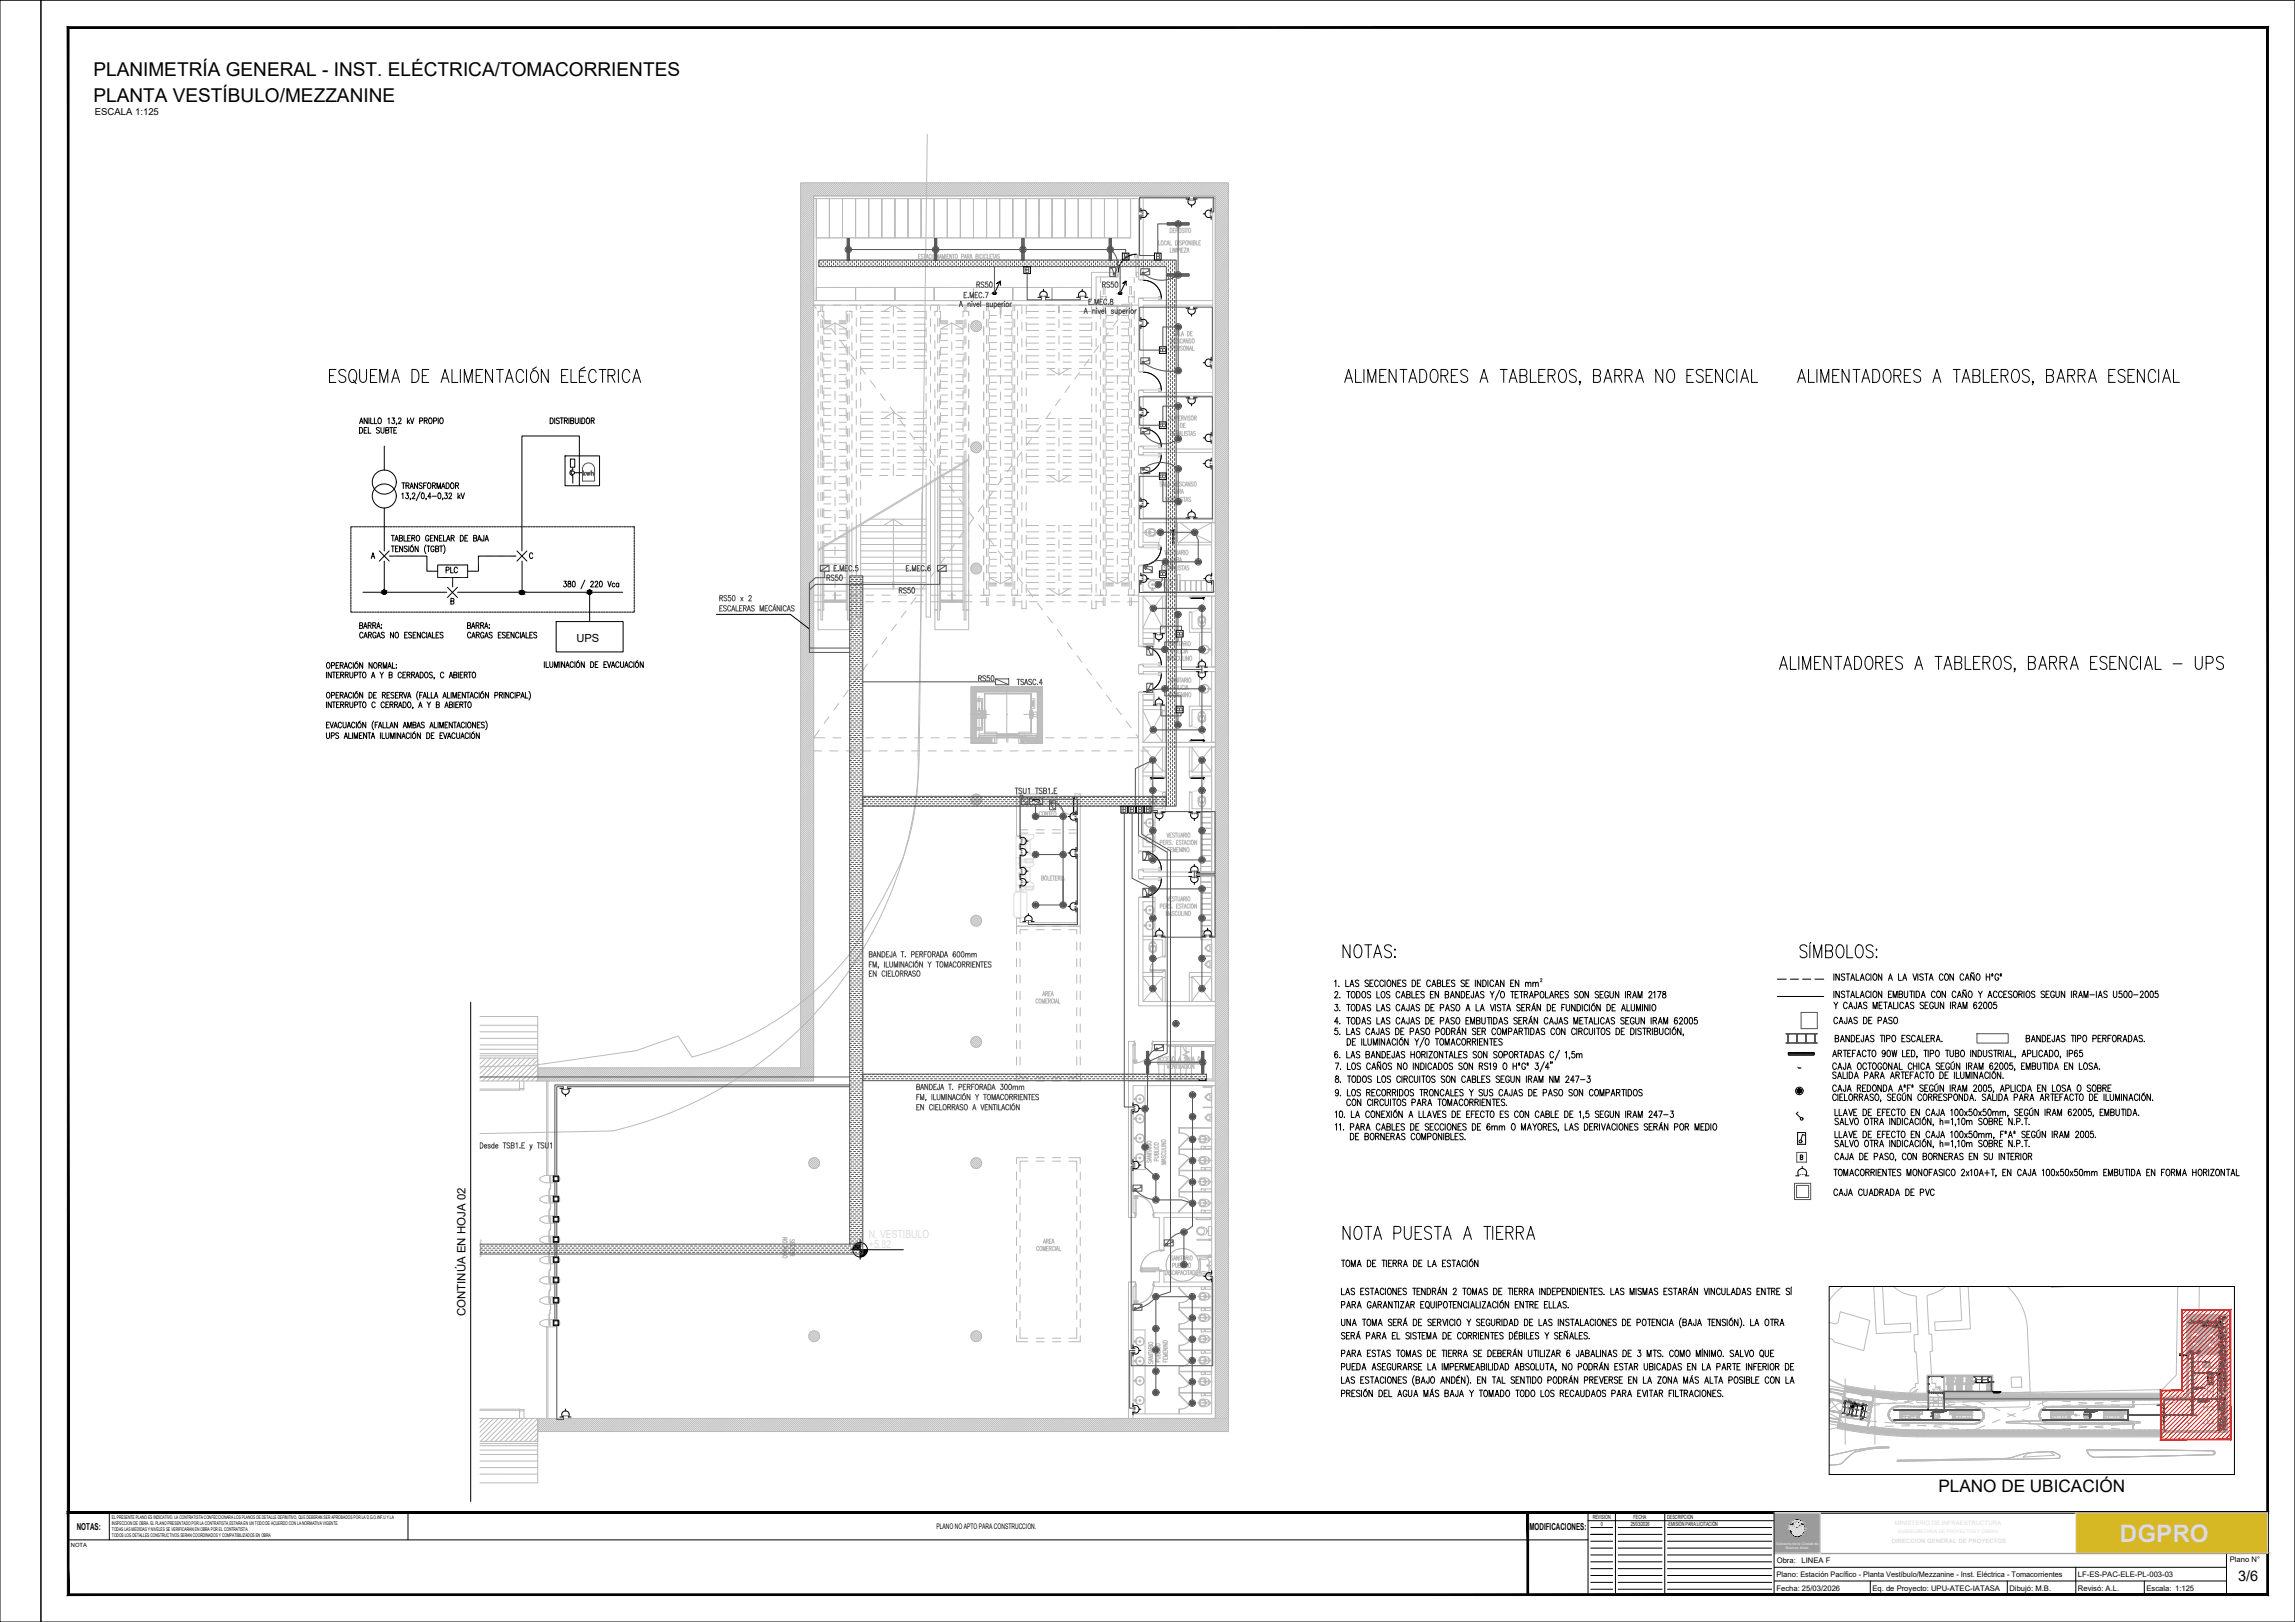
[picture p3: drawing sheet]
<svg xmlns="http://www.w3.org/2000/svg" width="841mm" height="594mm" viewBox="0 0 841 594" stroke-linecap="round" stroke-linejoin="round" font-family="sans-serif">
<defs><g id="words">
<text font-size="8.9" fill="#dcdcdc" x="776.8" y="564.9">DGPRO</text>
<g font-size="7">
<text x="34.2" y="27.7">PLANIMETRÍA GENERAL - INST. ELÉCTRICA/TOMACORRIENTES</text>
<text x="34.2" y="37.3">PLANTA VESTÍBULO/MEZZANINE</text>
</g>
<text font-size="6.3" x="710.4" y="546.6">PLANO DE UBICACIÓN</text>
<text font-size="5.3" x="820.2" y="579.1">3/6</text>
<text font-size="4.2" x="170.5" y="482.1" transform="rotate(-90 170.5 482.1)">CONTINÚA EN HOJA 02</text>
<text font-size="4.1" x="211.2" y="235">UPS</text>
<g font-size="3.5">
<text x="34.8" y="42.2">ESCALA 1:125</text>
<text x="28.1" y="560.2">NOTAS:</text>
<text x="560.5" y="560.2">MODIFICACIONES:</text>
</g>
<g font-size="2.8">
<text x="343.1" y="560">PLANO NO APTO PARA CONSTRUCCION.</text>
<text x="651.1" y="572.6">Obra:</text>
<text x="660.2" y="572.6">LINEA F</text>
<text x="817.1" y="572">Plano N°</text>
<text x="651" y="577.6">Plano: Estación Pacífico - Planta Vestíbulo/Mezzanine - Inst. Eléctrica - Tomacorrientes</text>
<text x="761.5" y="577.7">LF-ES-PAC-ELE-PL-003-03</text>
<text x="651" y="582.6">Fecha: 25/03/2026</text>
<text x="686.2" y="582.6">Eq. de Proyecto: UPU-ATEC-IATASA</text>
<text x="736.4" y="582.6">Dibujó: M.B.</text>
<text x="761.5" y="582.6">Revisó: A.L.</text>
<text x="786.6" y="582.6">Escala: 1:125</text>
</g>
<g font-size="2.1">
<text x="583.7" y="556.2">REVISION</text>
<text x="598.6" y="556.2">FECHA</text>
<text x="611" y="556.2">DESCRIPCION</text>
<text x="586.6" y="559">0</text>
<text x="597.6" y="559.1">25/03/2026</text>
<text x="611" y="559.1">-EMISIÓN PARA LICITACIÓN</text>
<text x="26" y="566.5">NOTA</text>
</g>
<g font-size="1.9">
<text x="41" y="556.3">EL PRESENTE PLANO ES INDICATIVO. LA CONTRATISTA CONFECCIONARA LOS PLANOS DE DETALLE DEFINITIVO, QUE DEBERAN SER APROBADOS POR LA D.G.O.INF.U Y LA</text>
<text x="40.9" y="558.5">INSPECCION DE OBRA. EL PLANO PRESENTADO POR LA CONTRATISTA ESTARA EN UN TODO DE ACUERDO CON LA NORMATIVA VIGENTE.</text>
<text x="41" y="560.8">TODAS LAS MEDIDAS Y NIVELES SE VERIFICARAN EN OBRA POR EL CONTRATISTA.</text>
<text x="41" y="563">TODOS LOS DETALLES CONSTRUCTIVOS SERAN COORDINADOS Y COMPATIBILIZADOS EN OBRA</text>
</g>
<g font-size="1.3" fill="#dcdcdc">
<text x="650.9" y="565.7">Gobierno de la Ciudad de</text>
<text x="654.5" y="567.3">Buenos Aires</text>
</g>
<g font-size=".4" fill="#dcdcdc">
<text x="803.8" y="517.9">N. VESTIBULO</text>
<text x="803.8" y="518.2">+5.82</text>
</g>
</g></defs>
<!-- layer: ARQ - ESTACION PACIFICO BASE 3|0-WIPEOUT -->
<g fill="#fff" stroke="#fff" stroke-width=".37">
<path d="M298.2 111.8l103.5-10.4v10.4z"/>
<path d="M298.2 71.8h119.1v29.6z"/>
<path d="M801.9 485.9l9.7-1v1z"/>
<path d="M801.9 482.1h11.2v2.8z"/>
<path d="M197.1 391.1h96.3l-96.3 133.2zM293.4 391.1l-96.3 133.2h253.1z"/>
<path d="M293.4 67h156.8l-156.8 324.1zM450.2 67l-156.8 324.1 156.8 133.2z"/>
<path d="M298.2 71.8l103.5 29.6-103.5 10.4zM298.2 71.8l103.5 29.6h15.6z"/>
<path d="M792.5 512h9l-9 12.5zM801.5 512l-9 12.5h23.7z"/>
<path d="M801.5 481.7h14.7l-14.7 30.3zM816.2 481.7l-14.7 30.3 14.7 12.5z"/>
<path d="M801.9 482.1l9.7 2.8-9.7 1zM801.9 482.1l9.7 2.8h1.5z"/>
</g>
<!-- layer: ARQ - ESTACION PACIFICO BASE 3|0-PROYECCION -->
<g fill="none" stroke="#bababa" stroke-width=".37">
<path d="M299.1 72.9v14.2h4.8v-14.2M304.1 72.7l-5 .2M304.1 72.7h4.5M308.6 72.7h.3M308.7 72.9v14.2h-4.6M308.9 72.7h4.5M313.4 72.7h5.1M313.5 72.9v14.2h-4.6M318.3 72.9v14.2l-4.8-.1M318.5 72.7h4.5M323 72.7h.3M323.1 72.9v14.2h-4.6"/>
<path d="M323.3 72.7h4.8M327.9 72.9v14.2h-4.6M328.1 72.7h4.5M332.6 72.7h.3M332.7 72.9v14.2h-4.6M332.9 72.7h4.5M337.4 72.7h5.1M337.5 72.9v14.2h-4.6M342.3 72.9v14.2l-4.8-.1M342.5 72.7h4.5M347 72.7h.3M347.1 72.9v14.2h-4.6"/>
<path d="M347.3 72.7h4.8M351.9 72.9v14.2h-4.6M352.1 72.7h4.5M356.6 72.7h.3M356.7 72.9v14.2h-4.6M356.9 72.7h4.5M361.4 72.7h5.1M361.5 72.9v14.2h-4.6M366.3 72.9v14.2l-4.8-.1M366.5 72.7h4.5M371 72.7h.3M371.1 72.9v14.2h-4.6"/>
<path d="M371.3 72.7h9.3M375.9 72.9v14.2h-4.6M380.6 72.7h.3M380.7 72.9v14.2l-4.8-.1M380.9 72.7h4.5M385.4 72.7h5.1M385.5 72.9v14.2h-4.6M390.3 72.9v14.2l-4.8-.1M390.5 72.7h4.5M395 72.7h.3M395.1 72.9v14.2h-4.6M395.3 72.7h9.3"/>
<path d="M399.9 72.9v14.2h-4.6M404.6 72.7h.3M404.7 72.9v14.2l-4.8-.1M404.9 72.7h4.5M409.4 72.7l4.9 .2M409.5 72.9v14.2h-4.6M414.3 72.9v14.2l-4.8-.1M303.9 87l.2 .1M308.7 87l.2 .1M318.3 87l.2 .1M323.1 87l.2 .1M327.9 87l.2 .1"/>
<path d="M332.7 87l.2 .1M342.3 87l.2 .1M347.1 87l.2 .1M351.9 87l.2 .1M356.7 87l.2 .1M366.3 87l.2 .1M371.1 87l.2 .1M380.7 87l.2 .1M390.3 87l.2 .1M395.1 87l.2 .1M404.7 87l.2 .1M299.8 114.1v1.5"/>
<path d="M299.8 118.6v3M300.8 110.4h.7v3.8M300.8 110.4v3.7h-1M300.8 117v3M300.8 113.9l-1 .2M300.9 115.4l1.9 2.4M301.5 114.1h.4M301.5 117.2v3M301.5 113.9l.4 .2M301.9 118.3h2.6M301.9 117.9h2.6M301.9 117.5h2.6"/>
<path d="M301.9 118.6h2.6M301.9 114.1v2M301.9 119.1v3M302.2 111.8h-4l.9 1.3M305.2 111.8h3M306 118.3l-4.1 2.2h2.6M306 118.3l4.1 2.2h-2.6M306 118.3v4M307.5 118.3h2.6M307.5 117.9h2.6M307.5 117.5h2.6M307.5 118.6h2.6"/>
<path d="M310.1 114.1h.4M310.1 114.1v3M310.5 113.9l-.4 .2M310.5 115.1v3M311.2 114.1h1M311.2 111.9v-1.5h-.7v1.7M311.2 114.9v3M311.2 113.9l1 .2M311.2 111.8h3M312.2 114.1v2.3M312.2 119.4v3M313.5 110l-.1 .1"/>
<path d="M313.5 109.9v-4.6h-14.4v4.8h14.2M313.5 110l.2 .1M313.7 105.3l-.2 .1M313.7 105.3h14.2v4.6M313.7 110.1h14M313.8 116.5v3M315.4 114.1h4.5M315.4 116.4h4.5M315.4 118.7h4.5M315.4 111.8h4.8M315.4 113.1v-4h-1.6v4.4M315.4 116.1v3"/>
<path d="M322.9 114.1h3M322.9 116.4h3M322.9 118.7h3M322.9 111.8h3.3M327.4 111.8v4.1M327.4 118.9v3M327.4 111.8l-3.6 2.3M327.4 111.8l3.6 2.3M327.9 110l-.1 .1M327.9 110l.2 .1M328.1 105.3l-.2 .1M328.1 105.3h14.2v4.6"/>
<path d="M328.9 114.1h3M328.9 116.4h3M328.9 118.7h3M328.9 111.8h3.3M334.9 114.1h4.5v3M334.9 116.4h4.5M334.9 118.7h4.5M334.9 111.8h4.5M339.4 111.1v-2h1.6v4.5M341 116.7v2.9M341.2 111.8h3M342.3 110l-14.2 .1"/>
<path d="M342.3 110l.2 .1M342.5 105.3l-.2 .1M342.5 105.3h14.2v4.6M342.6 114.1h1M342.6 114.1v1.6M342.6 118.7v3M343.6 116.6v3M343.6 113.9l-1 .2M344.2 114.1h.5M344.2 113.5v-3.1h-.6v3.2M344.2 116.5v3M344.3 113.9l.4 .2"/>
<path d="M344.7 114.1v4.1M344.7 118.3h2.6M344.7 117.9h2.6M344.7 117.5h2.6M344.7 118.6h2.6M347.2 111.8h3M348.8 118.3l-4.1 2.2h2.6M348.8 118.3l4.1 2.2h-2.6M348.8 118.3v4M350.3 118.3h2.6M350.3 117.9h2.6M350.3 117.5h2.6"/>
<path d="M350.3 118.6h2.6M352.9 114.1h.4M352.9 114.1v2M352.9 119.1v3M353.2 111.8h3M353.3 117.2v3M353.3 113.9l-.4 .2M354 117v3M354 113.9l1 .2M355 114.1h-1v-3.7h-.7v3.8M355 114.1v1.5M355 118.6v3"/>
<path d="M356.7 110l-14.2 .1M356.7 110l.2 .1M356.9 105.3l-.2 .1M356.9 105.3h14.2v4.6M356.9 110.1h14M359.2 111.8h3M360.5 106.6v4.3M360.5 113.9v3M360.5 119.5v3.4M361.5 107.9v-2.9h.6v2.9M361.5 108.6l-1 .1h1M361.5 110.9v3"/>
<path d="M361.5 116.9v3M362.1 108.7h.5M362.1 110.9v3M362.1 116.9v3M362.1 108.6l.5 .1M362.2 101.4h-1.7v2.2M362.6 111.9h2.6v.4h-2.6M362.6 111.5h2.6M362.6 115.6h2.6M362.6 118.1h2.6M362.6 108.7v2.2M362.6 113.9v3"/>
<path d="M362.6 119.9v3M362.8 111.9v.4M362.9 111.9v.4M363.2 111.9v.4M363.3 111.9v.4M363.6 111.9v.4M363.7 111.9v.4M364 111.9v.4M364.1 111.9v.4M364.3 111.9v.4M364.5 111.9v.4M364.7 111.9v.4"/>
<path d="M364.8 111.9v.4M365.1 111.9v.4M365.2 101.4h3M365.2 111.8h3M365.5 111.9v.4M365.6 111.9v.4M365.9 111.9v.4M366 111.9v.4M366.2 111.9v.4M366.4 111.9v.4M366.5 112.3v2.8M366.6 111.9l.1 4.6"/>
<path d="M366.7 119.5v3M366.7 111.9v.4M366.8 112.3v2.8M367 111.9v.4M367.1 111.9v.4M367.4 111.9v.4M367.5 111.9v.4M367.8 111.9v.4M367.9 111.9v.4M368.1 111.9v.4M368.2 111.9h2.6M368.2 112.3h2.6"/>
<path d="M368.2 111.5h2.6M368.2 115.6h2.6M368.2 118.1h2.6M368.3 111.9v.4M368.5 111.9v.4M368.6 111.9v.4M368.9 111.9v.4M369 111.9v.4M369.3 111.9v.4M369.4 111.9v.4M369.7 111.9v.4M369.8 111.9v.4"/>
<path d="M370 111.9v.4M370.2 111.9v.4M370.4 111.9v.4M370.6 111.9v.4M370.8 108.7v2.2M370.8 113.9v3M370.8 119.9v3M370.8 108.7h.4M371.1 110l-.1 .1M371.1 110l14.2 .1M371.1 105.4l14.4-.1v4.6M371.2 101.4h1.7v2.2"/>
<path d="M371.2 111.8h3M371.2 107.9v-2.9h.7v2.9M371.2 110.9v3M371.2 116.9v3M371.2 108.6l-.4 .1M371.9 110.9v3M371.9 116.9v3M371.9 108.6l1 .1h-1M372.9 106.6v4.3M372.9 113.9v3M372.9 119.9v3M374.5 109v-2.9h1.6v2.9"/>
<path d="M374.5 112v3M374.5 118v3M376.1 114.1h4.5M376.1 116.4h4.5M376.1 118.7h4.5M376.1 118v3h4.5M376.1 112v3M376.1 111.8h4.5M383.2 111.8h3.4M383.6 114.1h3M383.6 116.4h3M383.6 118.7h3"/>
<path d="M385.5 110l-.1 .1M385.5 105.4l14.4-.1-.1 4.8M385.5 110l14.2 .1M387.9 111.8v2.8M388.1 111.8v2.2M388.1 117v3M388.2 111.8v2.8M389.2 111.8h3.4M389.6 114.1h3M389.6 116.4h3M389.6 118.7h3M395.2 111.8h4.9"/>
<path d="M395.6 114.1h4.5M395.6 116.4h4.5M395.6 118.7h4.5M400.1 118v3h-4.5M400.1 109v-2.9h1.6v2.9M400.1 112v3M401.2 111.8h3M401.7 112v3M401.7 118v3M403.3 106.6v4.3M403.3 113.9v3M403.3 119.9v3"/>
<path d="M404.3 107.9v-2.9h.6v2.9M404.3 108.6l-1 .1h1M404.3 110.9v3M404.3 116.9v3M404.9 108.7h.5M404.9 110.9v3M404.9 116.9v3M404.9 108.6l.5 .1M405 101.4h-1.7v2.2M405.4 111.9h2.6M405.4 112.3h2.6M405.4 111.5h2.6"/>
<path d="M405.4 108.7v2.2M405.4 113.9v3M405.4 119.9v3M405.4 115.6h2.6M405.4 118.1h2.6M405.6 111.9v.4M405.8 111.9v.4M406 111.9v.4M406.1 111.9v.4M406.4 111.9v.4M406.5 111.9v.4M406.8 111.9v.4"/>
<path d="M406.9 111.9v.4M407.2 111.9v.4M407.2 111.8h3M407.3 111.9v.4M407.5 111.9v.4M407.7 111.9v.4M407.9 111.9v.4M408 101.4h3M408 111.9v.4M408.3 111.9v.4M408.4 111.9v.4M408.7 111.9v.4"/>
<path d="M408.8 111.9v.4M409.1 111.9v.4M409.2 111.9v.4M409.3 112.3v2.8M409.4 111.9l.1 4.6M409.5 119.5v3M409.6 111.9v3.2M409.7 117l-1.7 2.4M409.8 111.9v.4M409.9 111.9v.4M410.2 111.9v.4M410.3 111.9v.4"/>
<path d="M410.6 111.9v.4M410.7 111.9v.4M411 111.5h2.6M411 115.6h2.6M411 118.1h2.6M411.1 111.9v.4M411.3 111.9v.4M411.5 111.9v.4M411.7 111.9v.4M411.9 111.9v.4M412.1 111.9v.4M412.2 111.9v.4"/>
<path d="M412.5 111.9v.4M412.6 111.9v.4M412.9 111.9v.4M413 111.9v.4M413.2 111.8h4.1M413.2 111.9v.4M413.5 111.8l-2 2.8M413.6 111.9h-2.6v.4h2.6M413.6 108.7h.4M413.6 108.7v2.2M413.6 113.9v3M413.6 119.9v3"/>
<path d="M414 101.4h1.7v2.2M414 107.9v-2.9h.7v2.9M414 110.9v3M414 116.9v3M414 108.6l-.4 .1M414.7 108.6l1 .1h-1M414.7 110.9v3M414.7 116.9v3M415.7 106.6v4.3M415.7 113.9v3M415.7 119.9v3M299.8 124.6v3"/>
<path d="M299.8 130.6v3M299.8 136.6v3M300.8 123v3M300.8 129v3M300.8 135v3M301.5 123.2v3M301.5 129.2v3M301.5 135.2v3M301.9 137.2h2.6M301.9 139.7h2.6M301.9 134.7h2.6M301.9 132.2h2.6"/>
<path d="M301.9 129.7h2.6M301.9 127.2h2.6M301.9 124.7h2.6M301.9 125.1v3M301.9 131.1v3M301.9 137.1v3M301.9 122.3h2.6M304.6 120.2l1.8 2.4M306 125.3v3M306 131.3v3M306 137.3v3M307.5 137.2h2.6"/>
<path d="M307.5 139.7h2.6M307.5 134.7h2.6M307.5 132.2h2.6M307.5 129.7h2.6M307.5 127.2h2.6M307.5 124.7h2.6M307.5 122.3h2.6M308.2 125l1.8 2.4M310.1 120.1v3M310.1 126.1v3M310.1 132.1v3M310.1 138.1v3"/>
<path d="M310.5 121.1v3M310.5 127.1v3M310.5 133.1v3M310.5 139.1v3M311.2 120.9v3M311.2 126.9v3M311.2 132.9v3M311.2 138.9v3M311.8 129.8l1.8 2.4M312.2 125.4v3M312.2 131.4v3M312.2 137.4v3"/>
<path d="M313.8 122.5v3M313.8 128.5v3M313.8 134.5v3M315.4 134.6l1.8 2.4M315.4 132.6h4.5M315.4 135h4.5M315.4 121h4.5M315.4 123.4h4.5M315.4 125.7h4.5M315.4 128h4.5M315.4 130.3h4.5M315.4 122.1v3"/>
<path d="M315.4 128.1v3M315.4 134.1v3M319 139.4l1.8 2.4M322.9 132.6h3M322.9 135h3M322.9 121h3M322.9 123.4h3M322.9 125.7h3M322.9 128h3M322.9 130.3h3M327.4 124.9v3M327.4 130.9v4.1"/>
<path d="M328.9 132.6h3M328.9 135h3M328.9 121h3M328.9 123.4h3M328.9 125.7h3M328.9 128h3M328.9 130.3h3M334.9 132.6h4.5M334.9 135h4.5M334.9 121h4.5M334.9 123.4h4.5M334.9 125.7h4.5"/>
<path d="M334.9 128h4.5M334.9 130.3h4.5M339.4 120.1v3M339.4 126.1v2.9M339.4 132.1v2.9M339.4 138.1v2.9M341 122.7v2.9M341 128.7v2.9M341 134.6v3.1M342.6 124.7v3M342.6 130.7v3M342.6 136.7v3"/>
<path d="M343.6 122.6v3M343.6 128.6v3M343.6 134.6v3M344.2 122.5v3M344.2 128.5v3M344.2 134.5v3M344.7 122.3h2.6M344.7 137.2h2.6M344.7 121.2v3M344.7 127.2v3M344.7 133.2v3M344.7 139.2v3h2.6"/>
<path d="M344.7 139.7h2.6M344.7 134.7h2.6M344.7 132.2h2.6M344.7 129.7h2.6M344.7 127.2h2.6M344.7 124.7h2.6M348.8 125.3v3M348.8 131.3v3M348.8 137.3v3M350.3 122.3h2.6M350.3 137.2h2.6M350.3 139.7h2.6"/>
<path d="M350.3 134.7h2.6M350.3 132.2h2.6M350.3 129.7h2.6M350.3 127.2h2.6M350.3 124.7h2.6M352.9 125.1v3M352.9 131.1v3M352.9 137.1v3M353.3 123.2v3M353.3 129.2v3M353.3 135.2v3M354 123v3"/>
<path d="M354 129v3M354 135v3M355 124.6v3M355 130.6v3M355 136.6v3M360.5 125.5v3.4M360.5 131.5v3.4M360.5 137.5v3.4M361.5 122.9v3M361.5 128.9v3M361.5 134.9v3M362.1 122.9v3"/>
<path d="M362.1 128.9v3M362.1 134.9v3M362.6 128h2.6M362.6 137.7h8.2M362.6 132.9h2.6M362.6 135.4h2.6M362.6 125.5h2.6M362.6 130.5h2.6M362.6 120.5h2.6M362.6 123h2.6M362.6 125.9v3M362.6 131.9v3"/>
<path d="M362.6 137.9v3M366.7 125.5v3M366.7 131.5v3M366.7 137.5v3M368.2 128h2.6M368.2 132.9h2.6M368.2 135.4h2.6M368.2 125.5h2.6M368.2 130.5h2.6M368.2 120.5h2.6M368.2 123h2.6M370.8 125.9v3"/>
<path d="M370.8 131.9v3M370.8 137.9v3M371.2 122.9v3M371.2 128.9v3M371.2 134.9v3M371.9 122.9v3M371.9 128.9v3M371.9 134.9v3M372.9 125.9v3M372.9 131.9v3M372.9 137.9v3M374.5 124v3"/>
<path d="M374.5 130v3M374.5 136v3M376.1 132.6h4.5M376.1 135h4.5M376.1 137.3h4.5M376.1 123.4h4.5M376.1 125.7h4.5M376.1 128h4.5M376.1 130.3h4.5M376.1 124v3M376.1 130v3M376.1 136v3"/>
<path d="M383.6 132.6h3M383.6 135h3M383.6 137.3h3M383.6 121h3M383.6 123.4h3M383.6 125.7h3M383.6 128h3M383.6 130.3h3M384.5 135l3.6 2.3M388.1 123v3M388.1 129v3M388.1 135v2.3"/>
<path d="M389.6 132.6h3M389.6 135h3M389.6 137.3h3M389.6 121h3M389.6 123.4h3M389.6 125.7h3M389.6 128h3M389.6 130.3h3M391.7 135l-3.6 2.3M395.6 132.6h4.5M395.6 135h4.5M395.6 137.3h4.5"/>
<path d="M395.6 123.4h4.5M395.6 125.7h4.5M395.6 128h4.5M395.6 130.3h4.5M395.6 136.4l-1.8 2.4M399.1 131.6l-1.7 2.4M400.1 124v3M400.1 130v3M400.1 136v3M401.7 124v3M401.7 130v3M401.7 136v3"/>
<path d="M402.7 126.7l-1.8 2.4M403.3 125.9v3M403.3 131.9v3M403.3 137.9v3M404.3 122.9v3M404.3 128.9v3M404.3 134.9v3M404.9 122.9v3M404.9 128.9v3M404.9 134.9v3M405.4 135.4h2.6M405.4 125.9v3"/>
<path d="M405.4 131.9v3M405.4 137.9v3M405.4 128h2.6M405.4 132.9h2.6M405.4 125.5h2.6M405.4 130.5h2.6M405.4 120.5h2.6M405.4 123h2.6M405.4 137.7h8.2M406.2 121.9l-1.8 2.4M409.5 125.5v3M409.5 131.5v3"/>
<path d="M409.5 137.5v3M411 128h2.6M411 132.9h2.6M411 135.4h2.6M411 125.5h2.6M411 130.5h2.6M411 120.5h2.6M411 123h2.6M413.6 125.9v3M413.6 131.9v3M413.6 137.9v3M414 122.9v3"/>
<path d="M414 128.9v3M414 134.9v3M414.7 122.9v3M414.7 128.9v3M414.7 134.9v3M415.7 125.9v3M415.7 131.9v3M415.7 137.9v3M299.8 142.6v3M299.8 148.6v3M299.8 154.6v3M300.8 141v3"/>
<path d="M300.8 147v3M300.8 153v3M300.8 159v3M301.5 141.2v3M301.5 147.2v3M301.5 153.2v3M301.5 159.2v3M301.9 159.6h2.6M301.9 157.1h2.6M301.9 154.7h2.6M301.9 152.2h2.6M301.9 149.7h2.6"/>
<path d="M301.9 147.2h2.6M301.9 144.7h2.6M301.9 142.2h2.6M301.9 143.1v3M301.9 149.1v3M301.9 155.1v3M306 143.2v3.1M306 149.2v3.1M306 155.3v3M307.5 159.6h2.6M307.5 157.1h2.6M307.5 154.7h2.6"/>
<path d="M307.5 152.2h2.6M307.5 149.7h2.6M307.5 147.2h2.6M307.5 144.7h2.6M307.5 142.2h2.6M310.1 144.1v3M310.1 150.1v3M310.1 156.1v3M310.5 145.1v3M310.5 151.1v3M310.5 157.1v3M311.2 144.9v3"/>
<path d="M311.2 150.9v3M311.2 156.9v3M312.2 143.4v3M312.2 149.4v3M312.2 155.4v3M313.8 140.5v3M313.8 146.5v3M313.8 152.5v3M313.8 158.5v3M315.4 153.3h4.5M315.4 155.6h4.5M315.4 157.9h4.5"/>
<path d="M315.4 151h4.5M315.4 140.1v3M315.4 146.1v3M315.4 152.1v3M315.4 158.1v3M322.6 144.2l1.8 2.4M322.9 153.3h3M322.9 155.6h3M322.9 157.9h3M322.9 151h3M326.2 149l1.8 2.4M327.4 151v4.1"/>
<path d="M327.4 158.1v3M327.4 151l-3.6 2.3M327.4 151l3.6 2.3M328.9 153.3h3M328.9 155.6h3M328.9 157.9h3M328.9 151h3M329.8 153.8l1.8 2.4M333.4 158.6l1.8 2.4M334.9 153.3h4.5M334.9 155.6h4.5M334.9 157.9h4.5"/>
<path d="M334.9 151h4.5M339.4 144.1v2.9M339.4 150.1v2.9M339.4 156.1v2.9M341 140.6v3.1M341 146.6v3.1M341 152.6v3.1M341 158.6v3.1M342.6 142.7v3M342.6 148.7v3M342.6 154.7v3M343.6 140.6v3"/>
<path d="M343.6 146.6v3M343.6 152.6v3M343.6 158.6v3M344.2 140.5v3M344.2 146.5v3M344.2 152.5v3M344.2 158.5v3M344.7 145.2v3M344.7 151.2v3M344.7 157.2v3M344.7 159.6h2.6M344.7 157.1h2.6"/>
<path d="M344.7 154.7h2.6M344.7 152.2h2.6M344.7 149.7h2.6M344.7 147.2h2.6M344.7 144.7h2.6M348.8 143.2v3.1M348.8 149.2v3.1M348.8 155.3v3M350.3 159.6h2.6M350.3 157.1h2.6M350.3 154.7h2.6M350.3 152.2h2.6"/>
<path d="M350.3 149.7h2.6M350.3 147.2h2.6M350.3 144.7h2.6M350.3 142.2h2.6M352.9 143.1v3M352.9 149.1v3M352.9 155.1v3M353.3 141.2v3M353.3 147.2v3M353.3 153.2v3M353.3 159.2v3M354 141v3"/>
<path d="M354 147v3M354 153v3M354 159v3M355 142.6v3M355 148.6v3M355 154.6v3M360.5 143.5v3.4M360.5 149.5v3.4M360.5 155.5v3.4M361.5 140.9v3M361.5 146.9v3M361.5 152.9v3"/>
<path d="M361.5 158.9v3M362.1 140.9v3M362.1 146.9v3M362.1 152.9v3M362.1 158.9v3M362.6 160h2.6M362.6 152.5h2.6M362.6 155h2.6M362.6 157.5h2.6M362.6 147.5h2.6M362.6 150h2.6M362.6 140h2.6"/>
<path d="M362.6 142.5h2.6M362.6 145h2.6M362.6 143.9v3M362.6 149.9v3M362.6 155.9v3M366.7 143.5v3M366.7 149.5v3M366.7 155.5v3M368.2 160h2.6M368.2 152.5h2.6M368.2 155h2.6M368.2 157.5h2.6"/>
<path d="M368.2 147.5h2.6M368.2 150h2.6M368.2 140h2.6M368.2 142.5h2.6M368.2 145h2.6M370.8 143.9v3M370.8 149.9v3M370.8 155.9v3M371.2 140.9v3M371.2 146.9v3M371.2 152.9v3M371.2 158.9v3"/>
<path d="M371.9 140.9v3M371.9 146.9v3M371.9 152.9v3M371.9 158.9v3M372.9 143.9v3M372.9 149.9v3M372.9 155.9v3M374.5 142v3M374.5 148v3M374.5 154v3M376.1 153.3h4.5M376.1 155.6h4.5"/>
<path d="M376.1 157.9h4.5M376.1 142v3M376.1 148v3M376.1 154v3M381.5 155.8l-1.8 2.5M383.6 153.3h3M383.6 155.6h3M383.6 157.9h3M385 151l-1.8 2.4M388.1 153.3v4.1M388.5 146.1l-1.7 2.5M389.6 153.3h3"/>
<path d="M389.6 155.6h3M389.6 157.9h3M392.1 141.3l-1.8 2.4M395.6 153.3h4.5M395.6 155.6h4.5M395.6 157.9h4.5M400.1 142v3M400.1 148v3M400.1 154v3M401.7 142v3M401.7 148v3M401.7 154v3"/>
<path d="M403.3 143.9v3M403.3 149.9v3M403.3 155.9v3M404.3 140.9v3M404.3 146.9v3M404.3 152.9v3M404.3 158.9v3M404.9 140.9v3M404.9 146.9v3M404.9 152.9v3M404.9 158.9v3M405.4 160h2.6"/>
<path d="M405.4 152.5h2.6M405.4 155h2.6M405.4 157.5h2.6M405.4 147.5h2.6M405.4 150h2.6M405.4 140h2.6M405.4 142.5h2.6M405.4 145h2.6M405.4 143.9v3M405.4 149.9v3M405.4 155.9v3M409.5 143.5v3"/>
<path d="M409.5 149.5v3M409.5 155.5v3M411 160h2.6M411 152.5h2.6M411 155h2.6M411 157.5h2.6M411 147.5h2.6M411 150h2.6M411 140h2.6M411 142.5h2.6M411 145h2.6M413.6 143.9v3"/>
<path d="M413.6 149.9v3M413.6 155.9v3M414 140.9v3M414 146.9v3M414 152.9v3M414 158.9v3M414.7 140.9v3M414.7 146.9v3M414.7 152.9v3M414.7 158.9l-.1 3M415.7 143.9v3M415.7 149.9v3"/>
<path d="M415.7 155.9v3M299.8 160.6v3M299.8 166.6v1.5M299.8 168.6v2.8M299.8 174.4v3M300.8 165v3.6M300.8 169.1v2.2M300.8 174.4v2.9M301.5 165.2v3.7M301.5 169.4v1.9M301.5 174.3v3M301.9 169.6h.1"/>
<path d="M301.9 164.6h2.6M301.9 162.1h2.6M301.9 172.1h4.9M301.9 179.6h2.6M301.9 177.1h2.6M301.9 174.6h2.6M301.9 161.1v3M301.9 169.6v1.7M301.9 174.3v3M302.8 169.6h2.1M304.5 167.1h-2.6v2.1M306 161.3v3"/>
<path d="M306 167.3v3.9M306 171.7v1.5M306 176.2v3M307.5 167.1h2.6M307.5 164.6h2.6M307.5 162.1h2.6M307.5 179.6h2.6M307.5 174.6h2.6M307.7 172.1h2.4M307.9 169.6h2.2M310.1 162.1v3M310.1 168.1v3"/>
<path d="M310.1 174.1v3h-2.6M310.5 163.1v3M310.5 169.1v3M310.5 175.1v3M311.2 162.9v3M311.2 168.9v3M311.2 174.9v3M312.2 161.4v3M312.2 167.4v3M312.2 173.4v3M312.2 179.4v3M313.8 164.5v3"/>
<path d="M313.8 170.5v3M313.8 176.5v3M315.4 160.2h4.5M315.4 162.6h4.5M315.4 164.9h4.5M315.4 167.2h4.5M315.4 169.5h4.5M315.4 171.8h4.5M315.4 174.2h4M315.4 164.1v3M315.4 170.1v3M315.4 176.1v3"/>
<path d="M322.4 174.2h3M322.9 160.2h3M322.9 162.6h3M322.9 164.9h3M322.9 167.2h3M322.9 169.5h3M322.9 171.8h3M327.4 164.1v3M327.4 170.1v4.1M328.4 174.2h3M328.9 160.2h3M328.9 162.6h3"/>
<path d="M328.9 164.9h3M328.9 167.2h3M328.9 169.5h3M328.9 171.8h3M334.4 174.2h3.9M334.9 160.2h4.5M334.9 162.6h4.5M334.9 164.9h4.5M334.9 167.2h4.5M334.9 169.5h4.5M334.9 171.8h4.5M337 163.4l1.8 2.4"/>
<path d="M339.4 162.1v3M339.4 168.1v3M339.4 174v2M340.6 168.2l1.8 2.4M341 164.6v3.1M341 170.6v4.5M342.6 160.7v3M342.6 166.7v3M342.6 172.7v1.6M343.6 164.6v3M343.6 170.6v3.2M344.2 173l1.8 2.4"/>
<path d="M344.2 164.5v3M344.2 170.5v3M344.7 163.2v3M344.7 169.2v4.1M344.7 167.1h2.6M344.7 164.6h2.6M344.7 162.1h2.6M344.7 172.1h2.3M344.7 169.6h2.1M347.8 177.8l1.8 2.4M347.9 172.1h5M348.8 161.3v3"/>
<path d="M348.8 167.3v3.9M349.8 169.6h2.2M350.3 167.1h2.6v2.1M350.3 164.6h2.6M350.3 162.1h2.6M352.9 169.6h.1M352.9 161.1v3M353.3 165.2v3.7M354 165v3.6M355 160.6v3M355 166.6v1.5M355 168.6v2.2"/>
<path d="M355 173.8v3M355 179.8v3M360.5 161.5v3.4M360.5 167.5v3.4M360.5 173.5v3.4M360.5 179.5v3.4M361.5 164.9v3M361.5 170.9v3M361.5 176.9v3M362.1 164.9v3M362.1 170.9v3M362.1 176.9v3"/>
<path d="M362.6 172.4h2.6M362.6 174.9h2.6M362.6 177.4h2.6M362.6 179.9h2.6M362.6 165h2.6M362.6 167.5h2.6M362.6 169.9h2.6M362.6 162.5h2.6M362.6 161.9v3M362.6 167.9v3M362.6 173.9v3M362.6 179.9v3"/>
<path d="M366.7 161.5v3M366.7 167.5v3M366.7 173.5v3M366.7 179.5v3M367.3 175.2l-1.7 2.5M368.2 172.4h2.6M368.2 174.9h2.6M368.2 177.4h2.6M368.2 179.9h2.6M368.2 165h2.6M368.2 167.5h2.6M368.2 169.9h2.6"/>
<path d="M368.2 162.5h2.6M370.8 161.9v3M370.8 167.9v3M370.8 173.9v3M370.8 179.9v3M370.9 170.4l-1.8 2.4M371.2 164.9v3M371.2 170.9v3M371.2 176.9v3M371.9 164.9v3M371.9 170.9v3M371.9 176.9v3"/>
<path d="M372.9 161.9v3M372.9 167.9v3M372.9 173.9v3M372.9 179.9v3M374.4 165.5l-1.8 2.5M374.5 160v3M374.5 166v3M374.5 172v3M374.5 178v3M376.1 160.2h4.5M376.1 162.6h4.5M376.1 164.9h4.5"/>
<path d="M376.1 167.2h4.5M376.1 169.5h4.5M376.1 171.8h4.5M376.1 174.2h4.5M376.1 176.5h4.5M376.1 160v3M376.1 166v3M376.1 172v3M376.1 178v3M377.9 160.7l-1.7 2.4M383.6 160.2h3M383.6 162.6h3"/>
<path d="M383.6 164.9h3M383.6 167.2h3M383.6 169.5h3M383.6 171.8h3M383.6 174.2h3M383.6 176.5h3M384.5 174.2l3.6 2.3M388.1 160.4v3M388.1 166.4v3M388.1 172.4v4.1M389.6 160.2h3M389.6 162.6h3"/>
<path d="M389.6 164.9h3M389.6 167.2h3M389.6 169.5h3M389.6 171.8h3M389.6 174.2h3M389.6 176.5h3M391.7 174.2l-3.6 2.3M395.6 160.2h4.5M395.6 162.6h4.5M395.6 164.9h4.5M395.6 167.2h4.5M395.6 169.5h4.5"/>
<path d="M395.6 171.8h4.5M395.6 174.2h4.5M395.6 176.5h4.5M400.1 160v3M400.1 166v3M400.1 172v3M400.1 178v3M401.7 160v3M401.7 166v3M401.7 172v3M401.7 178v3M403.3 161.9v3"/>
<path d="M403.3 167.9v3M403.3 173.9v3M403.3 179.9v3M404.3 164.9v3M404.3 170.9v3M404.3 176.9v3M404.9 164.9v3M404.9 170.9v3M404.9 176.9v3M405.4 172.4h2.6M405.4 174.9h2.6M405.4 177.4h2.6"/>
<path d="M405.4 179.9h2.6M405.4 165h2.6M405.4 167.5h2.6M405.4 169.9h2.6M405.4 162.5h2.6M405.4 161.9v3M405.4 167.9v3M405.4 173.9v3M405.4 179.9v3M409.5 161.5v3M409.5 167.5v3M409.5 173.5v3"/>
<path d="M409.5 179.5v3M411 172.4h2.6M411 174.9h2.6M411 177.4h2.6M411 179.9h2.6M411 165h2.6M411 167.5h2.6M411 169.9h2.6M411 162.5h2.6M413.6 161.9v3M413.6 167.9v3M413.6 173.9v3"/>
<path d="M413.6 179.9v3M414 164.9v3M414 170.9v3M414 176.9v3M414.6 164.9v3M414.6 170.9v3M414.6 176.9v3M415.7 161.9v3M415.7 167.9v3M415.7 173.9v3M415.7 179.9v3M299.8 180.4v3"/>
<path d="M299.8 186.4v3M299.8 192.4v3M299.8 198.4v2.8M300.8 192.3v3.1M300.8 198.3v2.3M300.8 180.4v2.9M300.8 186.3v3M301.5 180.3v3M301.5 186.3v3M301.5 192.3v3M301.5 198.3v1.9M301.9 194.4h2.6"/>
<path d="M301.9 199.1h1.4M301.9 196.6h2.6M301.9 184.6h2.6M301.9 182.1h2.6M301.9 192h2.6M301.9 189.5h2.6M301.9 187h2.6M301.9 180.3v3M301.9 186.3v3M301.9 192.3v3M301.9 198.3v1.7M306 182.2v3"/>
<path d="M306 188.2v3M306 194.3v2.9M307.5 194.4h2.6M307.5 192l2.6 .1v2.9M307.5 196.6h2.6M307.5 184.6h2.6M307.5 182.1h2.6M307.5 189.5h2.6M307.5 187h2.6M310.1 180.1v3M310.1 186.1v3M310.5 181.1v3"/>
<path d="M310.5 187.1v3M310.5 193.1v1.7M311.2 180.9v3M311.2 186.9v3M311.2 192.9v1.5M312.2 185.4v3M312.2 191.4v2.4M313.8 182.5v3M313.8 188.5v4.3M315.4 182.1v3M315.4 188.1v3.9M349.7 199.5l-1.8 2.4"/>
<path d="M351.4 182.6l1.8 2.4M353.2 194.6l-1.7 2.5M355 185.8v3M355 191.8v3M355 197.8v3M355 187.4l1.8 2.4M356.8 189.8l-1.8 2.4M358.6 192.2l1.8 2.4M360.3 184.9l-1.8 2.5M360.5 185.5v3.4M360.5 191.5v3.4M360.5 197.5v3.4"/>
<path d="M361.5 182.9v3M361.5 188.9v3M361.5 194.9v3M362.1 182.9v3M362.1 188.9v3M362.1 194.9v3M362.2 197l1.8 2.4M362.6 182.4h2.6M362.6 184.9h2.6M362.6 187.4h2.6M362.6 189.9h2.6M362.6 192.4h2.6"/>
<path d="M362.6 191.9v3h2.6M362.6 197.4h2.6M362.6 199.9h2.6M362.6 185.9v3M362.6 197.9v3M363.8 180.1l-1.8 2.4M366.7 185.5v3M366.7 191.5v3M366.7 197.5v3M368.2 182.4h2.6M368.2 184.9h2.6M368.2 187.4h2.6"/>
<path d="M368.2 189.9h2.6M368.2 192.4h2.6M368.2 197.4h2.6M368.2 199.9h2.6M370.8 185.9v3M370.8 191.9v3h-2.6M370.8 197.9v3M371.2 182.9v3M371.2 188.9v3M371.2 194.9v3M371.9 182.9v3M371.9 188.9v3"/>
<path d="M371.9 194.9v3M372.9 185.9v3M372.9 191.9v3M372.9 197.9v3M374.5 184v3M374.5 190v3M374.5 196v3M376.1 194.8h4.5M376.1 184v3M376.1 190v3M376.1 196v3M376.1 197.1h4.5"/>
<path d="M376.1 199.4h4.5M376.1 192.5h4.5M383.6 194.8h3M383.6 197.1h3M383.6 199.4h3M383.6 192.5h3M388.1 192.5v2.2M388.1 197.7v3M389.6 194.8h3M389.6 197.1h3M389.6 199.4h3M389.6 192.5h3"/>
<path d="M395.6 194.8h4.5M395.6 197.1h4.5M395.6 199.4h4.5M395.6 192.5h4.5M400.1 184v3M400.1 190v3M400.1 196v3M401.7 184v3M401.7 190v3M401.7 196v3M403.3 185.9v3M403.3 191.9v3"/>
<path d="M403.3 197.9v3M404.3 182.9v3M404.3 188.9v3M404.3 194.9v3M404.9 182.9v3M404.9 188.9v3M404.9 194.9v3M405.4 182.4h2.6M405.4 184.9h2.6M405.4 187.4h2.6M405.4 189.9h2.6M405.4 192.4h2.6"/>
<path d="M405.4 191.9v3h2.6M405.4 185.9v3M405.4 197.9v3M405.4 197.4h2.6M405.4 199.9h2.6M409.5 185.5v3M409.5 191.5v3M409.5 197.5v3M411 182.4h2.6M411 184.9h2.6M411 187.4h2.6M411 189.9h2.6"/>
<path d="M411 192.4h2.6M411 197.4h2.6M411 199.9h2.6M413.6 191.9v3h-2.6M413.6 185.9v3M413.6 197.9v3M414 182.9v3M414 188.9v3M414 194.9v3M414.6 182.9v3M414.6 188.9v3M414.6 194.9v3"/>
<path d="M415.7 185.9v3M415.7 191.9v3M415.7 197.9v3M298.2 218h4M305.2 218h3M306 200.3v2.9M306 206.3v2.9M306 212.2v3M306 218.2v1.6M311.2 218h3M317.2 218h3M323.2 218h3"/>
<path d="M329.2 218h3M335.2 218h3M335.6 218.9l-1.8 2.4M339.1 214l-1.8 2.5M341.2 218h3M342.6 209.2l-1.7 2.4M346.2 204.3l-1.8 2.5M347.2 218h3M353.2 218h3M355 203.8v3M355 209.8v3M355 215.8v2.2"/>
<path d="M359.2 218h3.4M360.5 203.5v3.4M360.5 209.5v3.4M360.5 215.5v2.5l1 .2M361.5 218.9v2.8h.6v-2.8M361.5 200.9v3M361.5 206.9v3M361.5 212.9v3M362.1 200.9v3M362.1 206.9v3M362.1 212.9v3M362.6 213.8h2.6"/>
<path d="M362.6 214.2h2.6M362.6 214.6h2.6M362.6 213.5h2.6M362.6 202.3h2.6M362.6 204.8h2.6M362.6 207.3h2.6M362.6 203.9v3M362.6 209.9v3M362.6 215.9v2.1M362.6 218l-.5 .2M362.6 209.8h2.6M365.2 211.6h-2.6l4.1 2.2"/>
<path d="M365.2 218h3M365.8 201.8l1.8 2.4M366.7 203.5v3M366.7 209.5v4.3M368.2 211.6h2.6l-4.1 2.2M368.2 213.8h2.6M368.2 214.2h2.6M368.2 214.6h2.6M368.2 213.5h2.6M368.2 202.3h2.6M368.2 204.8h2.6M368.2 207.3h2.6"/>
<path d="M368.2 209.8h2.6M369.4 206.6l1.8 2.4M370.8 218h3.4M370.8 203.9v3M370.8 209.9v3M370.8 215.9v2.1M370.8 218l.4 .2M371.2 218.9v2.8h.7v-2.8M371.2 200.9v3M371.2 206.9v3M371.2 212.9v3M371.9 200.9v3"/>
<path d="M371.9 206.9v3M371.9 212.9v3M372.9 203.9v3M372.9 209.9v3M372.9 215.9v2.1l-1.1 .2M373 211.4l1.8 2.4M374.5 220v2.9h1.6v-2.9M374.5 202v3M374.5 208v3M374.5 214v3M376.1 202v3M376.1 208v3"/>
<path d="M376.1 214v3M376.1 201.8h4.5M376.1 204.1h4.5M376.1 206.4h4.5M376.1 208.7h4.5M376.1 211h4.5M376.1 213.4h4.5M376.1 215.7h4.5M376.1 218h4.5M376.6 216.2l1.8 2.4M383.2 218h3.4M383.6 201.8h3"/>
<path d="M383.6 204.1h3M383.6 206.4h3M383.6 208.7h3M383.6 211h3M383.6 213.4h3M383.6 215.7h3M384.5 215.7l3.6 2.3M388.1 203.7v3M388.1 209.7v3M388.1 215.7v2.3M389.2 218h3.4M389.6 201.8h3"/>
<path d="M389.6 204.1h3M389.6 206.4h3M389.6 208.7h3M389.6 211h3M389.6 213.4h3M389.6 215.7h3M391.7 215.7l-3.6 2.3M395.2 218h4.9M395.6 201.8h4.5M395.6 204.1h4.5M395.6 206.4h4.5M395.6 208.7h4.5"/>
<path d="M395.6 211h4.5M395.6 213.4h4.5M395.6 215.7h4.5M400.1 220v2.9h1.6v-2.9M400.1 202v3M400.1 208v3M400.1 214v3M401.2 218h3.1M401.7 202v3M401.7 208v3M401.7 214v3M403.3 203.9v3"/>
<path d="M403.3 209.9v3M403.3 215.9v2.1l1 .2M404.3 218.9v2.8h.6v-2.8M404.3 200.9v3M404.3 206.9v3M404.3 212.9v3M404.9 218h.5M404.9 200.9v3M404.9 206.9v3M404.9 212.9v3M405.3 209.8h2.7M405.4 203.9v3"/>
<path d="M405.4 213.8h2.6M405.4 214.2h2.6M405.4 214.6h2.6M405.4 213.5h2.6M405.4 202.3h2.6M405.4 204.8h2.6M405.4 207.3h2.6M405.4 209.9v3M405.4 215.9v2.1M405.4 218l-.5 .2M407.2 218h3M408 211.6h-2.6l4.1 2.2"/>
<path d="M409.5 203.5v3M409.5 209.5v4.3M411 209.8h2.6M411 213.8h2.6M411 214.2h2.6M411 214.6h2.6M411 213.5h2.6M411 211.6h2.6l-4.1 2.2M411 202.3h2.6M411 204.8h2.6M411 207.3h2.6M413.2 218h4.1"/>
<path d="M413.6 203.9v3M413.6 209.9v3M413.6 215.9v2.1l.4 .2M414 218.9v2.8h.7l-.1-2.8M414 200.9v3M414 206.9v3M414 212.9v3M414.6 200.9v3M414.6 206.9v3M414.6 212.9v3M415.7 203.9v3M415.7 209.9v3"/>
<path d="M415.7 215.9v2.1l-1.1 .2M298.2 220.4h4M305.2 220.4h3M311.2 220.4h3M317.2 220.4h3M321.4 238.3l-1.7 2.4M323.2 220.4h3M325 233.4l-1.8 2.5M328.5 228.6l-1.8 2.4M329.2 220.4h3M332 223.7l-1.7 2.5M335.2 220.4h3"/>
<path d="M341.2 220.4h3M347.2 220.4h3M353.2 220.4h3M359.2 220.4h3M365.2 220.4h3M371.2 220.4h3M377.2 220.4h3M380.2 221l1.8 2.4M383.2 220.4h3M383.9 225.8l1.8 2.4M387.5 230.6l1.8 2.4M389.2 220.4h3"/>
<path d="M391.1 235.4l1.8 2.4M395.2 220.4h3M401.2 220.4h3M407.2 220.4h3M413.2 220.4h4.1M307.3 257.7l-1.7 2.4M310.8 252.8l-1.7 2.5M314.4 248l-1.8 2.4M317.9 243.1l-1.8 2.5M394.7 240.2l1.8 2.4M398.3 245l1.8 2.4M401.9 249.8l1.8 2.4"/>
<path d="M405.5 254.6l1.8 2.4M409.1 259.3l1.8 2.5M298.2 275h2.9M300.2 267.4l-2 2.8h4M303.8 262.5l-1.8 2.5M304.1 275h3M305.2 270.2h3M310.1 275h3M311.2 270.2h3M316.1 275h3M317.2 270.2h3M322.1 275h3"/>
<path d="M323.2 270.2h3M328.1 275h3M329.2 270.2h3M334.1 275h3M335.2 270.2h3M340.1 275h3M341.2 270.2h3M346.1 275h3M347.2 270.2h3M352.1 275h3M353.2 270.2h3M358.1 275h3"/>
<path d="M359.2 270.2h3M364.1 275h3M365.2 270.2h3M370.1 275h3M371.2 270.2h3M376.1 275h3M377.2 270.2h3M382.1 275h3M383.2 270.2h3M388.1 275h3M389.2 270.2h3M394.1 275h3"/>
<path d="M395.2 270.2h3M400.1 275h3M401.2 270.2h3M406.1 275h3M407.2 270.2h3M412.1 275h3M412.7 264.1l1.8 2.4M416.3 268.9l1 1.3h-4.1M418.1 275h2.9M373.8 303.9h2.9M373.8 305.1h2.9M379.7 303.9h3"/>
<path d="M379.7 305.1h3M385.7 303.9h3M385.7 305.1h3M391.7 303.9h2.9M391.7 305.1h2.9M376.7 339.2h-4.2v2.9M379.7 339.2h3M385.7 339.2h3M391.7 339.2h4.2v2.9M372.5 345.1v3M372.5 351.1v3M372.5 357.1v3"/>
<path d="M373.8 345.1v3M373.8 351.1v3M373.8 357.1v3M376.7 340.5h-2.9v1.6M379.7 340.5h3M385.7 340.5h3M391.7 340.5h2.9v1.6M394.6 345.1v3M394.6 351.1v3M394.6 357.1v3M395.9 345.1v3M395.9 351.1v3"/>
<path d="M395.9 357.1v3M372.5 363.1v3M372.5 369.1v3M372.5 375.1v3M373.8 363.1v3M373.8 369.1v3M373.8 375.1v3M394.6 363.1v3M394.6 369.1v3M394.6 375.1v3M395.9 363.1v3M395.9 369.1v3"/>
<path d="M395.9 375.1v3M372.5 393.1v2.8h4.2M372.5 381.1v3M372.5 387.1v3M373.8 393.1v1.6h2.9M373.8 381.1v3M373.8 387.1v3M379.7 395.9h3M379.7 394.7h3M385.7 395.9h3M385.7 394.7h3M394.6 381.1v3"/>
<path d="M394.6 387.1v3M394.6 393.1v1.6h-2.9M395.9 381.1v3M395.9 387.1v3M395.9 393.1v2.8h-4.2M372.5 429.2v3M372.5 435.2v3M373.8 432.2v3M373.8 438.2v3M376.7 424h-4.2v2.2M376.7 425.3h-2.9v3.9M379.7 424h3"/>
<path d="M379.7 425.3h3M385.7 424h3M385.7 425.3h3M391.7 424h4.2v2.2M391.7 425.3h2.9v3.9M394.6 432.2v3M394.6 438.2v3M395.9 429.2v3M395.9 435.2v3M372.5 441.2v3M372.5 447.2v3M372.5 453.2v3"/>
<path d="M372.5 459.2v3M373.8 444.2v3M373.8 450.2v3M373.8 456.2v3M394.6 444.2v3M394.6 450.2v3M394.6 456.2v3M395.9 441.2v3M395.9 447.2v3M395.9 453.2v3M395.9 459.2v3M372.5 465.2v3"/>
<path d="M372.5 471.2v3M372.5 477.2v3M373.8 462.2v3M373.8 468.2v3M373.8 474.2v3M394.6 462.2v3M394.6 468.2v3M394.6 474.2v3M395.9 465.2v3M395.9 471.2v3M395.9 477.2v3M372.5 489.2v2.2h4.2"/>
<path d="M372.5 483.2v3M373.8 486.2v3.9h2.9M373.8 480.2v3M379.7 491.4h3M379.7 490.1h3M385.7 491.4h3M385.7 490.1h3M394.6 480.2v3M394.6 486.2v3.9h-2.9M395.9 483.2v3M395.9 489.2v2.2h-4.2M801.9 495.8h4.1"/>
<path d="M801.9 496h4.1M802 482.3v1.2h.5v-1.2M802.1 486.1h.2M802.1 486.1v8.1M802.1 485.2v.5M802.2 485.2h1.2v2.8M802.2 486.1h-.1M802.2 485.7v8.4M802.2 486.1h.1M802.3 491.3h.1M802.3 490.1h.8M802.3 488h.8"/>
<path d="M802.3 488.2h.8M802.3 490.6h.8M802.3 491h.8M802.3 491.5h.8M802.3 492h.8M802.3 486.4h.8M802.3 487.5h.8M802.3 494.1h.1M802.3 491.7h.8M802.3 492.2h.8M802.3 489.6h.8M802.3 489.9h.8"/>
<path d="M802.3 487.1h.8M802.3 489.4h.8M802.3 488.5h.8M802.3 488.9h.8M802.3 486.7l.4-.2 .4 .2zM802.3 492.7h.8M802.3 493.2h.8M802.3 490.4h.8M802.3 490.8h.8M802.3 489.2h.8M802.3 488.7h.8M802.3 487.8h.8"/>
<path d="M802.3 487.3h.8M802.3 486.8h.8M802.3 493.8h.8M802.3 492.4h.8M802.3 493.4h.8M802.3 492.9h.8M802.4 491.3h.7M802.5 483.5h.1M802.6 482.2l-.6 .1M802.7 482.2h.3M802.7 486.5v9.5M802.9 483.5h.1"/>
<path d="M802.9 499.3l-1 1.4h4.1M802.9 482.3v1.2h-.2M803.1 486.1h.2M803.1 482.2h.1M803.1 491.2v2.4h-.8M803.1 485.7v2.7M803.1 486.1h.1M803.2 485.7v2.5M803.2 491.2v2.4M803.2 486.1h.1M803.3 486.1v2.2M803.3 491.3v2.2"/>
<path d="M803.3 482.2h.2M803.4 483.5h.1M803.4 482.3v1.2h-.3M803.4 485.6l.2 2.4h2.2M803.4 491v2.5M803.5 485.7h-1.3v8.5M803.5 485.2l-.1 .2M803.5 485.2h1.2v.3M803.5 485.7h1.1M803.6 482.2h.1M803.6 490.2h2.2M803.6 487.8h2.2"/>
<path d="M803.6 489.7h2.2M803.6 490h2.2M803.6 490.4h2.2M803.6 490.6h2.2M803.6 490.8h2.2M803.6 491.1h2.2M803.6 491.3h2.2M803.6 491.5h2.2M803.6 491.7h2.1M803.6 486.1h2.2M803.6 486.3h2.2M803.6 486.5h2.2"/>
<path d="M803.6 486.7h2.2M803.6 486.9h2.2M803.6 487.2h2.2l.2-1.6v1.6M803.6 487.4h2.2M803.6 487.6h2.2M803.6 489.5h2.2M803.6 491v2.4M803.7 482.2h.2M803.8 483.5h.1M803.8 482.3v1.2h-.2M804 482.2h.1M804.2 482.2h.2"/>
<path d="M804.3 483.5h.1M804.3 482.3v1.2h-.3M804.4 482.2h.2M804.6 482.2h.2M804.7 485.9v2.1M804.7 489.5v2.2M804.7 485.9l-.4 .2M804.7 485.9l.3 .2M804.7 489.5l-.4 .2M804.7 489.5l.3 .2M804.7 483.5h.1M804.7 485.6v.1"/>
<path d="M804.7 485.6l.1 .1M804.7 482.3v1.2h-.3M804.8 485.2l-.1 .2M804.8 489.7l1.8 2.4M804.9 485.2h1.2v.3M804.9 485.7h1M804.9 482.2h.1M805.1 482.2h.2M805.2 483.5h.1M805.2 482.3v1.2h-.3M805.3 482.2h.2M805.5 482.2h.4"/>
<path d="M805.6 482.3v1.2h-.3M805.8 490.2v1.7M806 490.2v1.6M806 482.2h.4M806 485.9h-4.1l1.1 1.4M806.1 482.3v1.2h-.5M806.1 485.6l-.1 .1M806.1 485.6l.1 .1M806.1 485.4l1.3-.2v.3M806.1 486.1h.2M806.1 486.1v5.6M806.2 485.7v6"/>
<path d="M806.2 486.1h-.1M806.3 485.7v6M806.3 486.1h.1M806.3 490.1h.8M806.3 488h.8M806.3 488.2h.8M806.3 490.6h.8M806.3 491h.8M806.3 491.3h.7M806.3 491.5h.8M806.3 486.4h.8M806.3 487.5h.8"/>
<path d="M806.3 489.6h.8M806.3 489.9h.8M806.3 487.1h.8M806.3 489.4h.8M806.3 488.5h.8M806.3 488.9h.8M806.3 486.7l.4-.2 .4 .2zM806.3 490.4h.8M806.3 490.8h.8M806.3 489.2h.8M806.3 488.7h.8M806.3 487.8h.8"/>
<path d="M806.3 487.3h.8M806.3 486.8h.8M806.4 482.2h1.3M806.5 494.5l-1.8 2.4M806.5 482.3v1.2h-.4M806.7 486.5v4.9M807 482.3v1.2h-.5M807.1 491.3h.1M807.1 486.1h.2M807.1 486.1v5.1M807.2 491.2v-5.5l-.1 5.5M807.3 486.1v9.7"/>
<path d="M807.4 482.3v1.2h-.4M807.4 485.6l-1.2 .1M807.4 485.6l.1 .1M807.5 485.2l-.1 .2M807.6 485.2h1.2M807.8 482.2h.2M807.8 492.2v3.6M807.8 495.8h.2M807.8 495.8h.1M807.9 489.2v-4l.1 4h.8l.1-4v4M807.9 492.2v4l.1-4M807.9 485.6h.1"/>
<path d="M807.9 482.3v1.2h-.5M807.9 483.5h.1M808 490.1h.8M808 487.8h.8M808 488.1h.8M808 490.4h.8M808 490.6h.8M808 490.8h.8M808 491.1h.8M808 491.5h.8M808 492h.8M808 493.7h.8"/>
<path d="M808 486.4h.8M808 486.9h.8M808 487.4h.8M808 487.6h.8M808 493.9h.8M808 494.1h.8M808 495.2h.8l-.4 .2zM808 495.4h.8M808 485.8h.8M808 495.5h.8M808 491.8h.8M808 492.2h.8"/>
<path d="M808 485.9h.8M808 492.5h.8M808 491.3h.8M808 489.7h.8M808 489.9h.8M808 488.3h.7M808 487.1h.8M808 489.4h.8M808 488.5h.8M808 488.7h.8M808 489h.8M808 486.7h.8"/>
<path d="M808 486.2h.8M808 492.7h.8M808 492.9h.8M808 493.2h.8M808 493.4h.8M808 494.4h.8M808 494.6h.8M808 494.8h.8M808 495h.8M808 495.8h-.1M808 485.9h.1M808 482.2h.2"/>
<path d="M808.1 485.9h.1M808.2 485.9h.1M808.2 482.2h.2M808.3 485.9l.1 .3M808.3 483.5h.1M808.3 482.3v1.2h-.3M808.4 485.9v3.3M808.4 492.2v3.2M808.4 494.5l1.8 2.4M808.5 485.9h.1M808.5 482.2h.1M808.6 485.9h.1"/>
<path d="M808.7 485.9h.1M808.7 482.2h.2M808.8 495.8h4.3M808.8 492.2v4l.1-4M808.8 495.8h.1M808.8 483.5h.1M808.8 485.6l-1.2 .1M808.8 485.6l.1 .1M808.8 482.3v1.2h-.3M808.8 485.6h.1M808.9 485.6h-.1M808.9 485.2l-.1 .2"/>
<path d="M808.9 485.2h1.2v.3M808.9 485.7h1.1M808.9 489.2v-4.3h-1.1v4.6M808.9 492.2v3.6M808.9 482.2h.2M809 485.9h4.1M809 496h4.1M809.1 492.3v4l.1-4M809.1 485.3v4M809.1 482.2h.2M809.2 483.5h.1M809.2 482.3v1.2h-.3"/>
<path d="M809.2 490.2h2.3M809.2 487.8h2.3M809.2 488h2.3M809.2 488.3h2.3M809.2 489.7h2.3M809.2 490h2.3M809.2 490.4h2.3M809.2 490.6h2.3M809.2 490.8h2.3M809.2 491.1h2.3M809.2 491.3h2.3M809.2 491.5h2.3"/>
<path d="M809.2 491.7h2.3M809.2 491.9h2.3M809.2 493.6h2.3M809.2 486.1h2.3M809.2 486.3h2.3M809.2 486.5h2.3M809.2 486.7h2.3M809.2 486.9h2.3M809.2 487.2h2.3M809.2 487.4h2.3M809.2 487.6h2.3M809.2 485.3v4"/>
<path d="M809.2 493.9h2.3M809.2 494.1h2.3M809.2 494.3h2.3M809.2 494.5h2.3M809.2 494.7h2.3M809.2 494.9h2.3M809.2 495.2h2.3M809.2 495.4h2.3M809.2 495.6h2.3M809.2 493.4h2.3M809.4 482.2h.1M809.6 482.2h.2"/>
<path d="M809.7 483.5h.1M809.7 482.3v1.2h-.3M809.8 482.2h.2M810 489.7l-1.8 2.4M810 482.2h.2M810 495.6l.4 .2M810 491.7l.4 .2M810 488l.4 .3M810.1 483.5h.1M810.1 485.6v.1M810.1 485.6l1.2 .1M810.1 485.4l1.5-.1v4"/>
<path d="M810.1 482.3v1.2h-.3M810.3 482.2h.1M810.4 485.9v2.4M810.4 489.7v2.2M810.4 493.4v2.4M810.4 485.9v.2M810.5 482.2h.2M810.6 483.5h.1M810.6 482.3v1.2h-.3M810.7 495.6l-.3 .2M810.7 491.7l-.3 .2M810.7 488l-.3 .3"/>
<path d="M810.7 482.2h.2M810.9 482.2h.2M811 483.5h.1M811 482.3v1.2h-.3M811.2 482.2h1.3M811.5 485.6l-.1 .1M811.5 482.3v1.2h-.3M811.5 485.2v4.1M811.5 492.3v4l.1-4M811.8 489.2v-4.3h1.2v4.3M811.8 492.2l.1 3.6M811.9 492.2v4l.1-4"/>
<path d="M811.9 489.2v-4l.1 4h.8l.1-4v4M811.9 485.6h.1M811.9 482.3v1.2h-.4M812 485.6h.1M812 490.1h.8M812 487.8h.8M812 488.1h.8M812 490.4h.8M812 490.6h.8M812 490.8h.8M812 491.1h.8M812 491.5h.8"/>
<path d="M812 492h.8M812 493.7h.8M812 486.4h.8M812 486.9h.8M812 487.4h.8M812 487.6h.8M812 493.9h.8M812 494.1h.8M812 495.2h.8l-.4 .2zM812 495.4h.8M812 495.5h.8M812 491.8h.8"/>
<path d="M812 492.2h.8M812 485.9h.8M812 492.5h.8M812 491.3h.8M812 489.7h.8M812 489.9h.8M812 488.3h.8M812 487.1h.8M812 489.4h.8M812 488.5h.8M812 488.7h.8M812 489h.8"/>
<path d="M812 486.7h.8M812 486.2h.8M812 492.7h.8M812 492.9h.8M812 493.2h.8M812 493.4h.8M812 494.4h.8M812 494.6h.8M812 494.8h.8M812 495h.8M812 495.8h.1M812 485.9h.1"/>
<path d="M812 499.3l1.1 1.4h-4.1M812.1 485.9h.1M812.2 485.9h.1M812.3 485.9l.1 3.3M812.4 492.2v3.2M812.4 482.3v1.2h-.5M812.4 483.5h.1M812.4 485.9v.3M812.5 485.9h.1M812.5 482.2l.3 .1M812.6 485.9h.1M812.7 485.9l-.9 1.3"/>
<path d="M812.8 492.2v4l.1-4M812.8 495.8h.1M812.8 485.6h.1M812.8 482.3v1.2h-.3M812.9 485.6h-.1M813 492.2l-.1 3.6M670.8 512.6l3.3 4.6M674.8 513.4l-4.5 2.9M676.2 504.9v.2M676.2 505.2v.3M676.2 505.6v.3M676.2 506v.2"/>
<path d="M676.2 506.4v.2M676.2 506.7v.3M676.2 507.1v.3M676.2 507.5v.2M676.2 507.9v.2M676.2 508.2v.3M676.2 508.6v.3M676.2 509v.2M676.2 509.4v.2M676.2 509.7v.3M676.2 510.1v.3M676.2 510.5v.2"/>
<path d="M676.2 510.9v.2M676.2 511.2v.3M676.2 511.6v.3M676.2 512v.2M676.2 512.4v.2M676.2 512.7v.3M676.2 513.1v.3M676.2 513.5v.2M676.2 513.9v.2M676.2 514.2v.3M676.2 514.6v.3M676.2 515v.2"/>
<path d="M676.2 515.4v.2M676.2 515.7v.3M676.2 516.1v.3M676.2 516.5v.2M676.2 516.9v.2M676.2 517.2v.3M676.2 517.6v.3M676.2 518v.2M676.2 518.4v.2M676.2 518.7v.3M676.2 519.1v.3M676.2 519.5v.2"/>
<path d="M676.2 519.9v.2M684.3 517.5l.7 2.1M684.9 514.4l.6 2.1M685.3 517.7l-1.3 1.7M685.9 514.6l-1.4 1.7M686.5 511.3l2.7 .5M687.1 507.5v.2M687.1 507.8v.2M687.1 508.2v.2M687.1 508.5v.3M687.1 508.9v.2M687.1 509.3v.2"/>
<path d="M687.1 509.7v.2M687.1 510v.3M687.1 510.4v.2M687.1 510.8v.2M687.1 511.1v.3M687.1 511.5v.3M687.1 511.9v.3M687.1 512.3v.2M687.1 512.6v.3M687.1 513v.3M687.1 513.4v.3M687.1 513.8v.2"/>
<path d="M687.1 514.2v.2M687.1 514.5v.3M687.1 514.9v.2M687.1 515.3v.2M687.1 515.7v.2M687.1 516v.3M687.1 516.4v.3M687.1 516.8v.2M687.1 517.1v.3M687.1 517.5v.3M687.1 517.9v.3M687.1 518.3v.2"/>
<path d="M687.1 518.7v.2M687.1 519v.3M687.1 519.4v.3M687.1 519.8v.2M688.9 514.5l-2.9 .3M692.2 512.4l2.9 .5M694.8 513.8l-2.9 .3M698.1 513.5l2.9 .5M700.8 513.1l-3 .4M704 514.6l2.6 .5M706.6 512.5l-2.8 .3M712.2 512.8l4.1 .9"/>
<path d="M713.2 507l9.9 .2zM713.6 507.2v2.2M713.6 508.3l.3 .3M713.6 504.6h.1M713.9 508l-.3 .3M713.9 507.2v2.2M714.1 507.2v2.2M714.3 507.2v2.2M714.5 507.2v2.2M714.7 507.2v2.2M714.9 507.2v2.2M715.2 507.2v2.2"/>
<path d="M715.2 509.4l-2 .2h2M715.4 507.2v2.2M715.6 507.2v2.2M715.8 508.3h-2.2M715.8 507.2v2.2M716.3 514.3l-4 .9M716.9 507.2v2.2M716.9 504.3v2.2h6.2l-6.1 .2M716.9 508.3l.3 .3M717.2 504.3v2.2M717.2 507.2v2.2M717.2 508l-.3 .3"/>
<path d="M717.4 504.3v2.2M717.4 507.2v2.2M717.6 504.3v2.2M717.6 507.2v2.2M717.8 504.3v2.2M717.8 507.2v2.2M718 504.3v2.2M718 507.2v2.2M718.2 509.4h4.9l-4.9 .2M718.2 504.3v2.2M718.2 507.2v2.2M718.5 507.2v2.2"/>
<path d="M718.5 504.3v2.2M718.7 504.3v2.2M718.7 507.2v2.2M718.9 507.2v2.2M718.9 504.3v2.2M719.1 508.3h-2.2M719.1 504.3v2.2M719.1 507.2v2.2M719.1 505l.2 .4M719.2 514.4l4.1 .9M719.3 504.1l3.8 .2h-7.3M719.3 513.7l4-.9 4.1 1.6"/>
<path d="M719.3 504.3v2.2M719.3 505.4h-2.4M719.3 505.4l-.2 .3M720.2 507.2v2.2M720.2 508.3h2.4M720.2 508.3l.3 .3M720.4 504.3l.1 2.2M720.5 507.2v2.2M720.5 508l-.3 .3M720.5 505.4h2.1M720.7 504.3v2.2M720.7 507.2v2.2"/>
<path d="M720.9 504.3v2.2M720.9 507.2v2.2M721.1 504.3v2.2M721.1 507.2v2.2M721.3 504.3v2.2M721.3 507.2v2.2M721.5 504.3l.1 2.2M721.6 507.2v2.2M721.8 504.3v2.2M721.8 507.2v2.2M722 504.3v2.2M722 507.2v2.2"/>
<path d="M722.2 504.3v2.2M722.2 507.2v2.2M722.4 504.3v2.2M722.4 507.2v2.2M722.4 505.1l.2 .3M722.6 504.3v2.2M722.6 505.4l-.2 .3M722.6 507.2v2.2M730.1 515.5l2.8 1.1M732.9 520l-2.8 1.1M735.7 517.7l2.8 1.2M738.5 517.7l-2.8 1.2"/>
<path d="M741.3 520l2.8 1.1M744.1 515.5l-2.8 1.1M752.8 515l-1.9 .1M752.8 512.9l-1.9-.1-4.1 1.6M755.8 513.2l3 .2M758.8 514.5l-3 .3M761.8 513.6l3 .3M764.7 514.1l-2.9 .2M767.7 514.1l3 .2M770.7 513.6l-3 .3M773.7 514.5l3 .3M776.7 513.2l-3 .2"/>
<path d="M779.7 515l1.9 .1M781.6 512.8l-1.9 .2M801.9 501.2h4.3M808.9 516.8v-1.7h2.2v1.7M808.9 519.8v1.7h2.2v-1.7M808.9 507.2h2.2v5.3h-2.2zM809 516.8v-1.5h2v1.5M809 519.8v1.5h2v-1.5M809 507.3h2v5.1h-2zM809 503.9h2M809 504h2M809.2 501.2h4.3"/>
<path d="M676.2 520.2v.3M676.2 520.6v.3M676.2 521v.2M676.2 521.4v.2M676.2 521.7v.3M676.2 522.1v.3M676.2 522.5v.2M676.2 522.9v.2M676.2 523.2v.3M676.2 523.6v.3M676.2 524v.2M676.2 524.4v.2"/>
<path d="M676.2 524.7v.3M676.2 525.1v.3M676.2 525.5v.2M676.2 525.9v.2M676.2 526.2v.3M676.2 526.6v.3M676.2 527v.2M676.2 527.4v.2M676.2 527.7v.3M676.2 528.1v.3M676.2 528.5v.2M676.2 528.9v.1"/>
<path d="M685 520.5l2.7 .2M687.1 520.2v.2M687.1 520.5v.3M687.1 520.9v.2M687.1 521.3v.2M687.1 521.7v.2M687.1 522v.3M687.1 522.4v.3M687.1 522.8v.2M687.1 523.1v.3M687.1 523.5v.3M687.1 523.9v.3"/>
<path d="M687.1 524.3v.2M687.1 524.7v.2M687.1 525v.3M687.1 525.4v.3M687.1 525.8v.2M687.1 526.2v.2M687.1 526.5v.3M687.1 526.9v.2M687.1 527.3v.2M687.1 527.7v.2M687.1 528v.3M687.1 528.4v.3"/>
<path d="M687.1 528.8v.2M687.9 522.5l-2.4 .1M690.7 520.9l3 .3M693.9 522.4h-3.1M696.7 521.5l3 .2M699.9 522.2l-3.1 .1M702.6 522l3 .2M705.8 522l-3 .1M708.6 522.5l3 .3M711.8 521.9l-2.9 .1M714.6 523l3 .3M717.8 521.7l-3 .1"/>
<path d="M723.2 521.6l-2.4 .1M727.3 522.2l-4 1.6-2.7-.2M746.9 522.2l4 1.6M750.9 521.4l1.9 .2M752.8 523.6l-1.9 .2M755.8 521.8l3 .2M758.8 523.2l-3 .2M761.8 522.3l2.9 .2M764.8 522.7l-3 .2M767.7 522.7l3 .2M770.7 522.3l-3 .2M773.7 523.2l3 .2"/>
<path d="M776.7 521.8l-3 .2M779.7 523.6l1.9 .2M781.6 521.4l-1.9 .2"/>
</g>
<!-- layer: ARQ - ESTACION PACIFICO BASE 3|0-ESCALERAS -->
<g fill="none" stroke="#bababa" stroke-width=".37">
<path d="M341 175.6v50.4h-1.6v-49.6M342.6 174.8v55.8h12.4v-62l-55.2 33.1v28.9h12.4v-36.4M344.2 174v53h-.6v-52.7M344.7 173.8v49.6M344.7 179.6h8.2M344.7 177.1h8.2M344.7 174.6h8.2M348.8 171.7v48.5M352.9 169.6v53.8M354 169.1v57.9h-.7v-57.6M355 168.1l-55.2 33.1M304 199.1h6.1"/>
<path d="M310.1 195.5v27.9M311.2 194.9v32.1h-.7v-31.8M315.4 194.8h24M315.4 199.4h24M315.4 197.1h24M319 190.2h20.4M327.4 190.2v25.5M327.4 190.2l-3.6 2.3M327.4 190.2l3.6 2.3M339.4 192.5h-24v33.5h-1.6v-32.7M344.7 199.1h8.2M344.7 196.6h8.2"/>
<path d="M344.7 184.6h8.2M344.7 182.1h8.2M344.7 192h8.2M344.7 189.5h8.2M344.7 187h8.2M344.7 194.4h8.2M301.5 200.7v26.3h-.7v-25.9M301.9 204.1h8.2M301.9 219.8h8.2M301.9 206.6h8.2M301.9 201.6h8.2M301.9 211.6h8.2"/>
<path d="M301.9 209.1h8.2M301.9 216.5h8.2M301.9 214h8.2M301.9 200.4v23M302.3 219.8v.4M302.4 219.8v.4M302.7 219.8v.4M302.8 219.8v.4M303 219.8v.4M303.2 219.8v.4M303.4 219.8v.4M303.6 219.8v.4"/>
<path d="M303.8 219.8v.4M303.9 219.8v.4M304.2 219.8v.4M304.3 219.8v.4M304.6 219.8v.4M304.7 219.8v.4M304.9 219.8v.4M305.1 219.8v.4M305.3 219.8v.4M305.5 219.8v.4M305.7 219.8v.4M305.8 217v3.2"/>
<path d="M306.1 219.8v.4M306.2 217v3.2M306.5 219.8v.4M306.6 219.8v.4M306.9 219.8v.4M307 219.8v.4M307.2 219.8v.4M307.4 219.8v.4M307.6 219.8v.4M307.7 219.8v.4M308 219.8v.4M308.1 219.8v.4"/>
<path d="M308.4 219.8v.4M308.5 219.8v.4M308.8 219.8v.4M308.9 219.8v.4M309.1 219.8v.4M309.3 219.8v.4M309.5 219.8v.4M309.6 219.8v.4M309.9 219.8v.4M310 219.8v.4M315.4 213.4h24M315.4 211h24"/>
<path d="M315.4 208.7h24M315.4 206.4h24M315.4 204.1h24M315.4 201.8h24M315.4 215.7h24M327.2 212.9v2.8M327.6 212.9v2.8M344.7 204.1h8.2M344.7 219.8h8.2M344.7 206.6h8.2M344.7 201.6h8.2M344.7 211.6h8.2"/>
<path d="M344.7 209.1h8.2M344.7 216.5h8.2M344.7 214h8.2M345 219.8v.4M345.1 219.8v.4M345.3 219.8v.4M345.5 219.8v.4M345.7 219.8v.4M345.8 219.8v.4M346.1 219.8v.4M346.2 219.8v.4M346.5 219.8v.4"/>
<path d="M346.6 219.8v.4M346.9 219.8v.4M347 219.8v.4M347.2 219.8v.4M347.4 219.8v.4M347.6 219.8v.4M347.7 219.8v.4M348 219.8v.4M348.1 219.8v.4M348.4 219.8v.4M348.5 219.8v.4M348.6 217v2.8"/>
<path d="M348.9 219.8v.4M349 217v2.8M349.1 219.8v.4M349.3 219.8v.4M349.5 219.8v.4M349.7 219.8v.4M349.9 219.8v.4M350 219.8v.4M350.3 219.8v.4M350.4 219.8v.4M350.7 219.8v.4M350.8 219.8v.4"/>
<path d="M351 219.8v.4M351.2 219.8v.4M351.4 219.8v.4M351.6 219.8v.4M351.8 219.8v.4M351.9 219.8v.4M352.2 219.8v.4M352.3 219.8v.4M352.6 219.8v.4M300.8 223.4h-1l1 .1M301.5 223.4h.4M301.9 220.2h8.2"/>
<path d="M301.9 220.6h8.2M301.9 223.4l-.4 .1M310.1 223.4h.4M310.1 223.4l.4 .1M311.2 223.4h1l-1 .1M343.6 223.4h-1l1 .1M344.2 223.4h.5M344.7 220.2h8.2M344.7 220.6h8.2M344.7 223.4l-.5 .1M352.9 223.4h.4M352.9 223.4l.4 .1"/>
<path d="M354 223.4h1l-1 .1M802.2 496.3h.1M802.3 495.2h.8M802.3 494.8h.8M802.3 494.5h.8M802.3 494.3h.8M802.3 494.2l-.1 2.5v-2.5M802.3 496h.8M802.3 496.1h.8M802.3 495h.8M802.3 495.7h.8M802.3 495.4h.8"/>
<path d="M802.3 496h.1M802.4 496h.1M802.5 494.1h.6M802.5 496h.1M802.7 495.7l-.1 .3M802.7 495.7v.3M802.8 496h.1M802.9 496h.1M803 496h.1M803.1 496.3h.1M803.2 493.7v3l-.1-3M803.6 493.6h2.2"/>
<path d="M803.6 495.4h2.2M803.6 495.2h2.2M803.6 494.9h2.2M803.6 494.7h2.2M803.6 494.5h2.2M803.6 494.3h2.2M803.6 494.1h2.2M803.6 493.9h2.2M803.6 495.6h2.2M803.9 493.2h1.9M804.7 493.2v2.4M804.7 493.2l-.4 .2"/>
<path d="M804.7 493.2l.3 .2M804.7 495.3v.3M805.8 493.4h-2.2v3.2l-.2-3.1M806 491.8v4.8l-.2-4.7M806.1 491.8v5.2h1.2v-5.8l-5.2 3.1v2.7h1.2v-3.4M806.2 496.3h.1M806.3 493.6h.8M806.3 495.2h.8M806.3 494.8h.8M806.3 494.5h.8M806.3 494.3h.8M806.3 494.1h.8"/>
<path d="M806.3 491.7v5l-.1-5M806.3 496h.8M806.3 496.1h.8M806.3 492.2h.8M806.3 492h.8M806.3 491.7h.8M806.3 493.8h.8M806.3 492.7h.8M806.3 492.4h.8M806.3 493.4h.8M806.3 493.2h.8M806.3 492.9h.8"/>
<path d="M806.3 495h.8M806.3 495.7h.8M806.3 495.4h.8M806.4 496h.1M806.5 496h.1M806.7 491.5l-.1 4.5M806.7 496h.1M806.8 496h.1M806.9 496h.1M807.1 491.3v5M807.1 496.3h.1M807.2 491.2v5.5l-.1-5.4"/>
<path d="M713.4 505.4h2.4M713.4 505.4h.3M713.4 504.3v2.2M713.6 504.3v2.2M713.9 504.3v2.2M714.1 504.3v2.2M714.3 504.3v2.2M714.5 504.3v2.2M714.7 504.3v2.2M714.9 504.3v2.2M715.2 504.3v2.2M715.4 504.3v2.2"/>
<path d="M715.6 504.3v2.2M715.6 505l.2 .4M715.7 504.1l1.3 2.6h-3.8l3.7-.2M715.8 505.4l-.2 .3M719.2 504.1h-6l2.6 .2v2.2"/>
</g>
<!-- layer: ARQ - ESTACION PACIFICO BASE 3|0-ENTORNO -->
<g fill="none" stroke="#bababa" stroke-width=".37">
<path d="M255 49.1l-4.2 253-55.3 56-19.8 .4M339.8 49.1l-2.9 227.3a144.7 144.7 0 0 1-112.4 137.8l-48.8 1M337.9 180.2l-.5 44.3-1 52a102.9 102.9 0 0 1-5.6 38.1 317.2 317.2 0 0 1-18.8 34.1 108.4 108.4 0 0 1-58.4 38.4l-5.1-7.7-15.3 5.4-38.4 5.5-19.1 .4M675.3 471.2l-2.8 2.4-2.2 2.7M686.6 471.2l1 17.2 12.7-.6-.2-3.2-9.5 .5-.7-13.9M693.9 471.2a15 15 0 0 0 8.3 3.6l.7 14-1.5 .1 .2 6.3h.6l.7 11.5-1 .1 .1 1.4a2.28 2.28 0 0 0-2.2 2.6l-16.7 .3-12.8-6M712.9 471.2a15.6 15.6 0 0 1-6.5 3.3l-.2 .7 .7 13.5 1-.1 .2 6.3-.8 .1 .7 11.7 1.3-.1 .1 1.5a2.45 2.45 0 0 1 2.7 2.4l31.9-.6-1.1-23.5a22.5 22.5 0 0 0-7.3-15.2M718.2 471.2l.7 12.5-9.9 .5 .1 3.2 13-.7-.8-15.5M751.7 471.2v.3l5.6-.3M798 471.2l-.5 32.5-5.2 5.3-80.6 1.6-1.1-1.9-2.3 .1 1.8 2.3 3 2.5M806 471.2l-.4 30.1M670.3 484.3l2.4 .7 .9-.6 .8-4 10.8 3.2-2.2 11.1-10.9-3.2-.5-.9-1.3-.4"/>
<path d="M805.7 492.3l-.2 9M670.3 517.7l4.2 2.2 .9 1.2-.7 1.4-4.4 1.1M670.3 505.4l12.2 5.8 17-.4 3.3-2-4.3 5.1-14.3 .2a15.6 15.6 0 0 1-7-1.7l-6.9-3.2M702.4 513.1l6.3-.2 .3 .3-.3 .5-6 .1-.3-.3zM737 504.4l3.7-.1 .2 3.8-3.7 .1zM743.8 513l-30.7 .6M744 509.9l-.2 4.4-.3 .7-.7 .3-25.9 .5-1.1-.4-2.7-1.8M805.5 501.3a10.9 10.9 0 0 1-7.7 10.4l-.5-.7-1.5 .5-3.6 .5-43.7 .9M805.6 501.3a13.6 13.6 0 0 1-10.6 12.9l-45.6 .9-.7-.4-.2-.6 .2-4.2M670.3 533.2a112.5 112.5 0 0 1 16.1-3l5.8-.1a43.7 43.7 0 0 0-13.1 2.1l-4.5 3.9-4.3 .5 4.3-.5 4.5-3.9a43.7 43.7 0 0 1 13.1-2.1 40.1 40.1 0 0 0-12.9 1.1zM695.3 534.8l39.8-.6 8.3-2.1 7.8-.4a5.3 5.3 0 0 1 3.4 1.2 .69 .69 0 0 1 .3 .8 .69 .69 0 0 1-.8 .5l-58.9 1zM695.3 534.8l39.8-.6 8.3-2.1 7.8-.4a5.3 5.3 0 0 1 3.4 1.2 .69 .69 0 0 1 .3 .8 .69 .69 0 0 1-.8 .5l-58.8 1z"/>
<path d="M735.3 520.7h.1a863.4 863.4 0 0 1 43.9-.3l5.1 .5v.2l-4.5 .5a465.9 465.9 0 0 1-44.7-.6zM735.3 520.7h.1a863.4 863.4 0 0 1 43.9-.3l5.1 .5v.2l-4.4 .5a466 466 0 0 1-44.8-.6zM741.4 533.7l2-1.6 7.8-.4 1.7 1.3zM764.7 531.4l23.8-.3 22.5 .3 .1 1.4-43.8 .9-1.6-.7zM764.9 530.9l46.1 .5 .6 .2 .2 .4-.7 .8-43.3 1a2.79 2.79 0 0 1-2.9-2.9zM764.9 530.9l46.1 .5 .5 .1 .3 .5-.7 .8-43.3 1a2.79 2.79 0 0 1-2.9-2.9z"/>
</g>
<!-- layer: ARQ - ESTACION PACIFICO BASE 3|0-HATCH -->
<g fill="none" stroke="#bababa" stroke-width=".37">
<path d="M293.9 67l-.5 .5M294.6 67l-1.2 1.2M295.3 67l-1.9 1.9M296 67l-2.6 2.6M296.8 67l-3.4 3.3M297.5 67l-4.1 4M298.2 67l-4.8 4.8M298.2 72l-4.8 4.8M298.2 72.7l-4.8 4.8M298.2 73.4l-4.8 4.8M298.2 74.1l-4.8 4.8M298.2 74.9l-4.8 4.8"/>
<path d="M298.2 75.6l-4.8 4.8M298.2 76.3l-4.8 4.8M298.2 77l-4.8 4.8M298.2 77.7l-4.8 4.8M298.2 78.4l-4.8 4.9M298.2 79.2l-4.8 4.8M298.2 79.9l-4.8 4.8M298.9 67l-5.5 5.5M299.6 67l-6.2 6.2M300.3 67l-6.9 6.9M301.1 67l-7.7 7.6M301.8 67l-8.4 8.3"/>
<path d="M302.5 67l-9.1 9.1M303.2 67l-4.8 4.8M303.9 67l-4.8 4.8M304.7 67l-4.8 4.8M305.4 67l-4.8 4.8M306.1 67l-4.8 4.8M306.8 67l-4.8 4.8M307.5 67l-4.8 4.8M308.3 67l-4.9 4.8M309 67l-4.8 4.8M309.7 67l-4.8 4.8M310.4 67l-4.8 4.8"/>
<path d="M311.1 67l-4.8 4.8M311.8 67l-4.8 4.8M312.6 67l-4.8 4.8M313.3 67l-4.8 4.8M314 67l-4.8 4.8M314.7 67l-4.8 4.8M315.4 67l-4.8 4.8M316.2 67l-4.8 4.8M316.9 67l-4.8 4.8M317.6 67l-4.8 4.8M318.3 67l-4.8 4.8M319 67l-4.8 4.8"/>
<path d="M319.7 67l-4.8 4.8M320.5 67l-4.8 4.8M321.2 67l-4.8 4.8M321.9 67l-4.8 4.8M322.6 67l-4.8 4.8M323.3 67l-4.8 4.8M324.1 67l-4.8 4.8M324.8 67l-4.8 4.8M325.5 67l-4.8 4.8M326.2 67l-4.8 4.8M326.9 67l-4.8 4.8M327.6 67l-4.8 4.8"/>
<path d="M328.4 67l-4.8 4.8M329.1 67l-4.8 4.8M329.8 67l-4.8 4.8M330.5 67l-4.8 4.8M331.2 67l-4.8 4.8M332 67l-4.8 4.8M332.7 67l-4.8 4.8M333.4 67l-4.8 4.8M334.1 67l-4.8 4.8M334.8 67l-4.8 4.8M335.6 67l-4.8 4.8M336.3 67l-4.8 4.8"/>
<path d="M337 67l-4.8 4.8M337.7 67l-4.8 4.8M338.4 67l-4.8 4.8M339.1 67l-4.8 4.8M339.9 67l-4.8 4.8M340.6 67l-4.8 4.8M341.3 67l-4.8 4.8M342 67l-4.8 4.8M342.7 67l-4.8 4.8M343.5 67l-4.8 4.8M344.2 67l-4.8 4.8M344.9 67l-4.8 4.8"/>
<path d="M345.6 67l-4.8 4.8M346.3 67l-4.8 4.8M347 67l-4.8 4.8M347.8 67l-4.8 4.8M348.5 67l-4.8 4.8M349.2 67l-4.8 4.8M349.9 67l-4.8 4.8M350.6 67l-4.8 4.8M351.4 67l-4.8 4.8M352.1 67l-4.8 4.8M352.8 67l-4.8 4.8M353.5 67l-4.8 4.8"/>
<path d="M354.2 67l-4.8 4.8M354.9 67l-4.8 4.8M355.7 67l-4.8 4.8M356.4 67l-4.8 4.8M357.1 67l-4.8 4.8M357.8 67l-4.8 4.8M358.5 67l-4.8 4.8M359.3 67l-4.8 4.8M360 67l-4.8 4.8M360.7 67l-4.8 4.8M361.4 67l-4.8 4.8M362.1 67l-4.8 4.8"/>
<path d="M362.8 67l-4.8 4.8M363.6 67l-4.8 4.8M364.3 67l-4.8 4.8M365 67l-4.8 4.8M365.7 67l-4.8 4.8M366.4 67l-4.8 4.8M367.2 67l-4.8 4.8M367.9 67l-4.8 4.8M368.6 67l-4.8 4.8M369.3 67l-4.8 4.8M370 67l-4.8 4.8M370.8 67l-4.8 4.8"/>
<path d="M371.5 67l-4.8 4.8M372.2 67l-4.8 4.8M372.9 67l-4.8 4.8M373.6 67l-4.8 4.8M374.3 67l-4.8 4.8M375.1 67l-4.8 4.8M375.8 67l-4.8 4.8M376.5 67l-4.8 4.8M377.2 67l-4.8 4.8M377.9 67l-4.8 4.8M378.7 67l-4.8 4.8M379.4 67l-4.8 4.8"/>
<path d="M380.1 67l-4.8 4.8M380.8 67l-4.8 4.8M381.5 67l-4.8 4.8M382.2 67l-4.8 4.8M383 67l-4.8 4.8M383.7 67l-4.8 4.8M384.4 67l-4.8 4.8M385.1 67l-4.8 4.8M385.8 67l-4.8 4.8M386.6 67l-4.8 4.8M387.3 67l-4.8 4.8M388 67l-4.8 4.8"/>
<path d="M388.7 67l-4.8 4.8M389.4 67l-4.8 4.8M390.2 67l-4.9 4.8M390.9 67l-4.8 4.8M391.6 67l-4.8 4.8M392.3 67l-4.8 4.8M393 67l-4.8 4.8M393.7 67l-4.8 4.8M394.5 67l-4.8 4.8M395.2 67l-4.8 4.8M395.9 67l-4.8 4.8M396.6 67l-4.8 4.8"/>
<path d="M397.3 67l-4.8 4.8M398 67l-4.7 4.8M398.8 67l-4.8 4.8M399.5 67l-4.8 4.8M400.2 67l-4.8 4.8M400.9 67l-4.8 4.8M401.6 67l-4.8 4.8M402.4 67l-4.8 4.8M403.1 67l-4.8 4.8M403.8 67l-4.8 4.8M404.5 67l-4.8 4.8M405.2 67l-4.8 4.8"/>
<path d="M406 67l-4.8 4.8M406.7 67l-4.8 4.8M407.4 67l-4.8 4.8M408.1 67l-4.8 4.8M408.8 67l-4.8 4.8M409.5 67l-4.8 4.8M410.3 67l-4.8 4.8M411 67l-4.8 4.8M411.7 67l-4.8 4.8M412.4 67l-4.8 4.8M413.1 67l-4.8 4.8M413.9 67l-4.8 4.8"/>
<path d="M414.6 67l-4.8 4.8M415.3 67l-4.8 4.8M416 67l-4.8 4.8M416.7 67l-4.8 4.8M417.4 67l-4.7 4.8M418.2 67l-4.8 4.8M418.9 67l-4.8 4.8M419.6 67l-4.8 4.8M420.3 67l-4.8 4.8M421 67l-4.8 4.8M421.8 67l-4.8 4.8M422.5 67l-4.8 4.8"/>
<path d="M423.2 67l-4.8 4.8M423.9 67l-4.8 4.8M424.6 67l-4.8 4.8M425.4 67l-4.9 4.8M426.1 67l-4.8 4.8M426.8 67l-4.8 4.8M427.5 67l-4.8 4.8M428.2 67l-4.8 4.8M428.9 67l-4.8 4.8M429.7 67l-4.8 4.8M430.4 67l-4.8 4.8M431.1 67l-4.8 4.8"/>
<path d="M431.8 67l-4.8 4.8M432.5 67l-4.8 4.8M433.3 67l-4.8 4.8M434 67l-4.8 4.8M434.7 67l-4.8 4.8M435.4 67l-4.8 4.8M436.1 67l-4.8 4.8M436.8 67l-4.8 4.8M437.6 67l-4.8 4.8M438.3 67l-4.8 4.8M439 67l-4.8 4.8M439.7 67l-4.8 4.8"/>
<path d="M440.4 67l-4.8 4.8M441.2 67l-4.8 4.8M441.9 67l-4.8 4.8M442.6 67l-4.8 4.8M443.3 67l-4.8 4.8M444 67l-4.8 4.8M444.8 67l-4.9 4.8M445.5 67l-4.8 4.8M446.2 67l-4.8 4.8M446.9 67l-4.8 4.8M447.6 67l-4.8 4.8M448.3 67l-4.8 4.8"/>
<path d="M449.1 67l-4.8 4.8M449.8 67l-4.8 4.8M450.2 67.3l-4.8 4.8M450.2 68l-4.8 4.8M450.2 68.7l-4.8 4.8M450.2 69.4l-4.8 4.8M450.2 70.2l-4.8 4.8M450.2 70.9l-4.8 4.8M450.2 71.6l-4.8 4.8M450.2 72.3l-4.8 4.8M450.2 73l-4.8 4.8M450.2 73.7l-4.8 4.9"/>
<path d="M450.2 74.5l-4.8 4.8M450.2 75.2l-4.8 4.8M450.2 75.9l-4.8 4.8M450.2 76.6l-4.8 4.8M450.2 77.3l-4.8 4.8M450.2 78.1l-4.8 4.8M450.2 78.8l-4.8 4.8M450.2 79.5l-4.8 4.8M298.2 80.6l-4.8 4.8M298.2 81.3l-4.8 4.8M298.2 82l-4.8 4.8M298.2 82.8l-4.8 4.8"/>
<path d="M298.2 83.5l-4.8 4.8M298.2 84.2l-4.8 4.8M298.2 84.9l-4.8 4.8M298.2 85.6l-4.8 4.8M298.2 86.4l-4.8 4.8M298.2 87.1l-4.8 4.8M298.2 87.8l-4.8 4.8M298.2 88.5l-4.8 4.8M298.2 89.2l-4.8 4.8M298.2 90l-4.8 4.7M298.2 90.7l-4.8 4.8M298.2 91.4l-4.8 4.8"/>
<path d="M298.2 92.1l-4.8 4.8M298.2 92.8l-4.8 4.8M298.2 93.5l-4.8 4.8M298.2 94.3l-4.8 4.8M298.2 95l-4.8 4.8M298.2 95.7l-4.8 4.8M298.2 96.4l-4.8 4.8M298.2 97.1l-4.8 4.8M298.2 97.8l-4.8 4.9M298.2 98.6l-4.8 4.8M298.2 99.3l-4.8 4.8M450.2 80.2l-4.8 4.8"/>
<path d="M450.2 80.9l-4.8 4.8M450.2 81.7l-4.8 4.7M450.2 82.4l-4.8 4.8M450.2 83.1l-4.8 4.8M450.2 83.8l-4.8 4.8M450.2 84.5l-4.8 4.8M450.2 85.2l-4.8 4.8M450.2 86l-4.8 4.8M450.2 86.7l-4.8 4.8M450.2 87.4l-4.8 4.8M450.2 88.1l-4.8 4.8M450.2 88.8l-4.8 4.8"/>
<path d="M450.2 89.5l-4.8 4.9M450.2 90.3l-4.8 4.8M450.2 91l-4.8 4.8M450.2 91.7l-4.8 4.8M450.2 92.4l-4.8 4.8M450.2 93.1l-4.8 4.8M450.2 93.9l-4.8 4.8M450.2 94.6l-4.8 4.8M450.2 95.3l-4.8 4.8M450.2 96l-4.8 4.8M450.2 96.7l-4.8 4.8M450.2 97.5l-4.8 4.8"/>
<path d="M450.2 98.2l-4.8 4.8M450.2 98.9l-4.8 4.8M450.2 99.6l-4.8 4.8M298.2 100l-4.8 4.8M298.2 100.7l-4.8 4.8M298.2 101.4l-4.8 4.8M298.2 102.2l-4.8 4.8M298.2 102.9l-4.8 4.8M298.2 103.6l-4.8 4.8M298.2 104.3l-4.8 4.8M298.2 105l-4.8 4.8M298.2 105.8l-4.8 4.7"/>
<path d="M298.2 106.5l-4.8 4.8M298.2 107.2l-4.8 4.8M298.2 107.9l-4.8 4.8M298.2 108.6l-4.8 4.8M298.2 109.3l-4.8 4.8M298.2 110.1l-4.8 4.8M298.2 110.8l-4.8 4.8M298.2 111.5l-4.8 4.8M298.2 112.2l-4.8 4.8M298.2 112.9l-4.8 4.8M298.2 113.7l-4.8 4.8M298.2 114.4l-4.8 4.8"/>
<path d="M298.2 115.1l-4.8 4.8M298.2 115.8l-4.8 4.8M298.2 116.5l-4.8 4.8M298.2 117.2l-4.8 4.9M298.2 118l-4.8 4.8M298.2 118.7l-4.8 4.8M298.2 119.4l-4.8 4.8M355.7 119.3l2.2 2.1M355.9 118.7l2.6 2.6M356.1 118.2l2.8 2.8M356.5 117.9l2.8 2.8M356.9 117.6l2.7 2.6"/>
<path d="M357.5 117.5l2.2 2.2M358.3 117.5l1.3 1.4M450.2 100.3l-4.8 4.8M450.2 101.1l-4.8 4.7M450.2 101.8l-4.8 4.8M450.2 102.5l-4.8 4.8M450.2 103.2l-4.8 4.8M450.2 103.9l-4.8 4.8M450.2 104.6l-4.8 4.8M450.2 105.4l-4.8 4.8M450.2 106.1l-4.8 4.8M450.2 106.8l-4.8 4.8"/>
<path d="M450.2 107.5l-4.8 4.8M450.2 108.2l-4.8 4.8M450.2 108.9l-4.8 4.9M450.2 109.7l-4.8 4.8M450.2 110.4l-4.8 4.8M450.2 111.1l-4.8 4.8M450.2 111.8l-4.8 4.8M450.2 112.5l-4.8 4.8M450.2 113.3l-4.8 4.8M450.2 114l-4.8 4.8M450.2 114.7l-4.8 4.8M450.2 115.4l-4.8 4.8"/>
<path d="M450.2 116.1l-4.8 4.8M450.2 116.9l-4.8 4.7M450.2 117.6l-4.8 4.8M450.2 118.3l-4.8 4.8M450.2 119l-4.8 4.8M450.2 119.7l-4.8 4.8M298.2 120.1l-4.8 4.8M298.2 120.8l-4.8 4.8M298.2 121.6l-4.8 4.8M298.2 122.3l-4.8 4.8M298.2 123l-4.8 4.8M298.2 123.7l-4.8 4.8"/>
<path d="M298.2 124.4l-4.8 4.8M298.2 125.2l-4.8 4.7M298.2 125.9l-4.8 4.8M298.2 126.6l-4.8 4.8M298.2 127.3l-4.8 4.8M298.2 128l-4.8 4.8M298.2 128.7l-4.8 4.8M298.2 129.5l-4.8 4.8M298.2 130.2l-4.8 4.8M298.2 130.9l-4.8 4.8M298.2 131.6l-4.8 4.8M298.2 132.3l-4.8 4.8"/>
<path d="M298.2 133l-4.8 4.9M298.2 133.8l-4.8 4.8M298.2 134.5l-4.8 4.8M298.2 135.2l-4.8 4.8M298.2 135.9l-4.8 4.8M298.2 136.6l-4.8 4.8M298.2 137.4l-4.8 4.8M298.2 138.1l-4.8 4.8M298.2 138.8l-4.8 4.8M298.2 139.5l-4.8 4.8M355.8 120.1l1.3 1.2M450.2 120.4l-4.8 4.8"/>
<path d="M450.2 121.2l-4.8 4.8M450.2 121.9l-4.8 4.8M450.2 122.6l-4.8 4.8M450.2 123.3l-4.8 4.8M450.2 124l-4.8 4.8M450.2 124.8l-4.8 4.8M450.2 125.5l-4.8 4.8M450.2 126.2l-4.8 4.8M450.2 126.9l-4.8 4.8M450.2 127.6l-4.8 4.8M450.2 128.3l-4.8 4.9M450.2 129.1l-4.8 4.8"/>
<path d="M450.2 129.8l-4.8 4.8M450.2 130.5l-4.8 4.8M450.2 131.2l-4.8 4.8M450.2 131.9l-4.8 4.8M450.2 132.7l-4.8 4.8M450.2 133.4l-4.8 4.8M450.2 134.1l-4.8 4.8M450.2 134.8l-4.8 4.8M450.2 135.5l-4.8 4.8M450.2 136.3l-4.8 4.7M450.2 137l-4.8 4.8M450.2 137.7l-4.8 4.8"/>
<path d="M450.2 138.4l-4.8 4.8M450.2 139.1l-4.8 4.8M450.2 139.8l-4.8 4.8M298.2 140.2l-4.8 4.8M298.2 141l-4.8 4.8M298.2 141.7l-4.8 4.8M298.2 142.4l-4.8 4.8M298.2 143.1l-4.8 4.8M298.2 143.8l-4.8 4.8M298.2 144.6l-4.8 4.7M298.2 145.3l-4.8 4.8M298.2 146l-4.8 4.8"/>
<path d="M298.2 146.7l-4.8 4.8M298.2 147.4l-4.8 4.8M298.2 148.1l-4.8 4.8M298.2 148.9l-4.8 4.8M298.2 149.6l-4.8 4.8M298.2 150.3l-4.8 4.8M298.2 151l-4.8 4.8M298.2 151.7l-4.8 4.8M298.2 152.4l-4.8 4.9M298.2 153.2l-4.8 4.8M298.2 153.9l-4.8 4.8M298.2 154.6l-4.8 4.8"/>
<path d="M298.2 155.3l-4.8 4.8M298.2 156l-4.8 4.8M298.2 156.8l-4.8 4.8M298.2 157.5l-4.8 4.8M298.2 158.2l-4.8 4.8M298.2 158.9l-4.8 4.8M298.2 159.6l-4.8 4.8M450.2 140.6l-4.8 4.8M450.2 141.3l-4.8 4.8M450.2 142l-4.8 4.8M450.2 142.7l-4.8 4.8M450.2 143.4l-4.8 4.8"/>
<path d="M450.2 144.1l-4.8 4.9M450.2 144.9l-4.8 4.8M450.2 145.6l-4.8 4.8M450.2 146.3l-4.8 4.8M450.2 147l-4.8 4.8M450.2 147.7l-4.8 4.8M450.2 148.5l-4.8 4.8M450.2 149.2l-4.8 4.8M450.2 149.9l-4.8 4.8M450.2 150.6l-4.8 4.8M450.2 151.3l-4.8 4.8M450.2 152.1l-4.8 4.8"/>
<path d="M450.2 152.8l-4.8 4.8M450.2 153.5l-4.8 4.8M450.2 154.2l-4.8 4.8M450.2 154.9l-4.8 4.8M450.2 155.7l-4.8 4.7M450.2 156.4l-4.8 4.8M450.2 157.1l-4.8 4.8M450.2 157.8l-4.8 4.8M450.2 158.5l-4.8 4.8M450.2 159.2l-4.8 4.8M450.2 160l-4.8 4.8M298.2 160.4l-4.8 4.8"/>
<path d="M298.2 161.1l-4.8 4.8M298.2 161.8l-4.8 4.8M298.2 162.5l-4.8 4.8M298.2 163.2l-4.8 4.8M298.2 163.9l-4.8 4.8M298.2 164.7l-4.8 4.8M298.2 165.4l-4.8 4.8M298.2 166.1l-4.8 4.8M298.2 166.8l-4.8 4.8M298.2 167.5l-4.8 4.8M298.2 168.3l-4.8 4.8M298.2 169l-4.8 4.8"/>
<path d="M298.2 169.7l-4.8 4.8M298.2 170.4l-4.8 4.8M298.2 171.1l-4.8 4.8M298.2 171.8l-4.8 4.8M298.2 172.6l-4.8 4.8M298.2 173.3l-4.8 4.8M298.2 174l-4.8 4.8M298.2 174.7l-4.8 4.8M298.2 175.4l-4.8 4.8M298.2 176.2l-4.8 4.8M298.2 176.9l-4.8 4.8M298.2 177.6l-4.8 4.8"/>
<path d="M298.2 178.3l-4.8 4.8M298.2 179l-4.8 4.8M298.2 179.8l-4.8 4.7M355.7 163.7l2.2 2.1M355.8 164.5l1.3 1.2M355.9 163.1l2.6 2.6M356.1 162.6l2.8 2.8M356.5 162.3l2.8 2.8M356.9 162l2.7 2.6M357.5 161.9l2.2 2.2M358.3 161.9l1.3 1.4M450.2 160.7l-4.8 4.8"/>
<path d="M450.2 161.4l-4.8 4.8M450.2 162.1l-4.8 4.8M450.2 162.8l-4.8 4.8M450.2 163.5l-4.8 4.9M450.2 164.3l-4.8 4.8M450.2 165l-4.8 4.8M450.2 165.7l-4.8 4.8M450.2 166.4l-4.8 4.8M450.2 167.1l-4.8 4.8M450.2 167.9l-4.8 4.8M450.2 168.6l-4.8 4.8M450.2 169.3l-4.8 4.8"/>
<path d="M450.2 170l-4.8 4.8M450.2 170.7l-4.8 4.8M450.2 171.5l-4.8 4.8M450.2 172.2l-4.8 4.8M450.2 172.9l-4.8 4.8M450.2 173.6l-4.8 4.8M450.2 174.3l-4.8 4.8M450.2 175l-4.8 4.8M450.2 175.8l-4.8 4.8M450.2 176.5l-4.8 4.8M450.2 177.2l-4.8 4.8M450.2 177.9l-4.8 4.8"/>
<path d="M450.2 178.6l-4.8 4.8M450.2 179.4l-4.8 4.8M298.2 180.5l-4.8 4.8M298.2 181.2l-4.8 4.8M298.2 181.9l-4.8 4.8M298.2 182.6l-4.8 4.8M298.2 183.3l-4.8 4.8M298.2 184.1l-4.8 4.8M298.2 184.8l-4.8 4.8M298.2 185.5l-4.8 4.8M298.2 186.2l-4.8 4.8M298.2 186.9l-4.8 4.8"/>
<path d="M298.2 187.7l-4.8 4.8M298.2 188.4l-4.8 4.8M298.2 189.1l-4.8 4.8M298.2 189.8l-4.8 4.8M298.2 190.5l-4.8 4.8M298.2 191.2l-4.8 4.8M298.2 192l-4.8 4.8M298.2 192.7l-4.8 4.8M298.2 193.4l-4.8 4.8M298.2 194.1l-4.8 4.8M298.2 194.8l-4.8 4.8M298.2 195.6l-4.8 4.8"/>
<path d="M298.2 196.3l-4.8 4.8M298.2 197l-4.8 4.8M298.2 197.7l-4.8 4.8M298.2 198.4l-4.8 4.8M298.2 199.2l-4.8 4.7M298.2 199.9l-4.8 4.8M450.2 180.1l-4.8 4.8M450.2 180.8l-4.8 4.8M450.2 181.5l-4.8 4.8M450.2 182.2l-4.8 4.8M450.2 182.9l-4.8 4.9M450.2 183.7l-4.8 4.8"/>
<path d="M450.2 184.4l-4.8 4.8M450.2 185.1l-4.8 4.8M450.2 185.8l-4.8 4.8M450.2 186.5l-4.8 4.8M450.2 187.3l-4.8 4.8M450.2 188l-4.8 4.8M450.2 188.7l-4.8 4.8M450.2 189.4l-4.8 4.8M450.2 190.1l-4.8 4.8M450.2 190.9l-4.8 4.7M450.2 191.6l-4.8 4.8M450.2 192.3l-4.8 4.8"/>
<path d="M450.2 193l-4.8 4.8M450.2 193.7l-4.8 4.8M450.2 194.4l-4.8 4.8M450.2 195.2l-4.8 4.8M450.2 195.9l-4.8 4.8M450.2 196.6l-4.8 4.8M450.2 197.3l-4.8 4.8M450.2 198l-4.8 4.8M450.2 198.8l-4.8 4.8M450.2 199.5l-4.8 4.8M298.2 200.6l-4.8 4.8M298.2 201.3l-4.8 4.8"/>
<path d="M298.2 202l-4.8 4.8M298.2 202.7l-4.8 4.8M298.2 203.5l-4.8 4.8M298.2 204.2l-4.8 4.8M298.2 204.9l-4.8 4.8M298.2 205.6l-4.8 4.8M298.2 206.3l-4.8 4.8M298.2 207l-4.8 4.9M298.2 207.8l-4.8 4.8M298.2 208.5l-4.8 4.8M298.2 209.2l-4.8 4.8M298.2 209.9l-4.8 4.8"/>
<path d="M298.2 210.6l-4.8 4.8M298.2 211.4l-4.8 4.8M298.2 212.1l-4.8 4.8M298.2 212.8l-4.8 4.8M298.2 213.5l-4.8 4.8M298.2 214.2l-4.8 4.8M298.2 215l-4.8 4.8M298.2 215.7l-4.8 4.8M298.2 216.4l-4.8 4.8M298.2 217.1l-4.8 4.8M298.2 217.8l-4.8 4.8M298.2 218.5l-4.8 4.8"/>
<path d="M298.2 219.3l-4.8 4.8M298.2 220l-4.8 4.8M355.7 208.1l2.2 2.1M355.8 208.9l1.3 1.2M355.9 207.5l2.6 2.6M356.1 207l2.8 2.8M356.5 206.7l2.8 2.8M356.9 206.4l2.7 2.6M357.5 206.3l2.2 2.2M358.3 206.3l1.3 1.4M450.2 200.2l-4.8 4.8M450.2 200.9l-4.8 4.8"/>
<path d="M450.2 201.6l-4.8 4.8M450.2 202.3l-4.8 4.9M450.2 203.1l-4.8 4.8M450.2 203.8l-4.8 4.8M450.2 204.5l-4.8 4.8M450.2 205.2l-4.8 4.8M450.2 205.9l-4.8 4.8M450.2 206.7l-4.8 4.8M450.2 207.4l-4.8 4.8M450.2 208.1l-4.8 4.8M450.2 208.8l-4.8 4.8M450.2 209.5l-4.8 4.8"/>
<path d="M450.2 210.3l-4.8 4.7M450.2 211l-4.8 4.8M450.2 211.7l-4.8 4.8M450.2 212.4l-4.8 4.8M450.2 213.1l-4.8 4.8M450.2 213.8l-4.8 4.8M450.2 214.6l-4.8 4.8M450.2 215.3l-4.8 4.8M450.2 216l-4.8 4.8M450.2 216.7l-4.8 4.8M450.2 217.4l-4.8 4.8M450.2 218.1l-4.8 4.9"/>
<path d="M450.2 218.9l-4.8 4.8M450.2 219.6l-4.8 4.8M298.2 220.7l-4.8 4.8M298.2 221.4l-4.8 4.8M298.2 222.1l-4.8 4.8M298.2 222.9l-4.8 4.8M298.2 223.6l-4.8 4.8M298.2 224.3l-4.8 4.8M298.2 225l-4.8 4.8M298.2 225.7l-4.8 4.8M298.2 226.4l-4.8 4.8M298.2 227.2l-4.8 4.8"/>
<path d="M298.2 227.9l-4.8 4.8M298.2 228.6l-4.8 4.8M298.2 229.3l-4.8 4.8M298.2 230l-4.8 4.8M298.2 230.8l-4.8 4.8M298.2 231.5l-4.8 4.8M298.2 232.2l-4.8 4.8M298.2 232.9l-4.8 4.8M298.2 233.6l-4.8 4.8M298.2 234.4l-4.8 4.7M298.2 235.1l-4.8 4.8M298.2 235.8l-4.8 4.8"/>
<path d="M298.2 236.5l-4.8 4.8M298.2 237.2l-4.8 4.8M298.2 237.9l-4.8 4.8M298.2 238.7l-4.8 4.8M298.2 239.4l-4.8 4.8M450.2 220.3l-4.8 4.8M450.2 221l-4.8 4.8M450.2 221.7l-4.8 4.8M450.2 222.5l-4.8 4.8M450.2 223.2l-4.8 4.8M450.2 223.9l-4.8 4.8M450.2 224.6l-4.8 4.8"/>
<path d="M450.2 225.3l-4.8 4.8M450.2 226.1l-4.8 4.8M450.2 226.8l-4.8 4.8M450.2 227.5l-4.8 4.8M450.2 228.2l-4.8 4.8M450.2 228.9l-4.8 4.8M450.2 229.7l-4.8 4.7M450.2 230.4l-4.8 4.8M450.2 231.1l-4.8 4.8M450.2 231.8l-4.8 4.8M450.2 232.5l-4.8 4.8M450.2 233.2l-4.8 4.8"/>
<path d="M450.2 234l-4.8 4.8M450.2 234.7l-4.8 4.8M450.2 235.4l-4.8 4.8M450.2 236.1l-4.8 4.8M450.2 236.8l-4.8 4.8M450.2 237.5l-4.8 4.9M450.2 238.3l-4.8 4.8M450.2 239l-4.8 4.8M450.2 239.7l-4.8 4.8M298.2 240.1l-4.8 4.8M298.2 240.8l-4.8 4.8M298.2 241.5l-4.8 4.8"/>
<path d="M298.2 242.3l-4.8 4.8M298.2 243l-4.8 4.8M298.2 243.7l-4.8 4.8M298.2 244.4l-4.8 4.8M298.2 245.1l-4.8 4.8M298.2 245.8l-4.8 4.8M298.2 246.6l-4.8 4.8M298.2 247.3l-4.8 4.8M298.2 248l-4.8 4.8M298.2 248.7l-4.8 4.8M298.2 249.4l-4.8 4.8M298.2 250.2l-4.8 4.8"/>
<path d="M298.2 250.9l-4.8 4.8M298.2 251.6l-4.8 4.8M298.2 252.3l-4.8 4.8M298.2 253l-4.8 4.8M298.2 253.7l-4.8 4.8M298.2 254.5l-4.8 4.8M298.2 255.2l-4.8 4.8M298.2 255.9l-4.8 4.8M298.2 256.6l-4.8 4.8M298.2 257.3l-4.8 4.8M298.2 258.1l-4.8 4.8M298.2 258.8l-4.8 4.8"/>
<path d="M298.2 259.5l-4.8 4.8M356.1 251.5l-.3 .3M356.5 251.5l-.7 .7M356.8 251.5l-1 1M357.2 251.5l-1.4 1.4M357.5 251.5l-1.7 1.8M357.7 256.7l-1.9 1.9M357.7 257.4l-1.9 2M357.7 258.2l-1.9 1.9M357.7 258.9l-1.9 1.9M357.7 253.5l-1.9 1.9M357.7 253.8l-1.9 2"/>
<path d="M357.7 254.2l-1.9 1.9M357.7 254.6l-1.9 1.9M357.7 254.9l-1.9 1.9M357.7 255.3l-1.9 1.9M357.7 255.6l-1.9 2M357.7 256l-1.9 1.9M357.7 256.4l-1.9 1.9M357.7 257.1l-1.9 1.9M357.7 257.8l-1.9 1.9M357.7 258.5l-1.9 1.9M357.7 259.2l-1.9 1.9M357.7 259.6l-1.9 1.9"/>
<path d="M357.7 260l-1.9 1.9M357.9 251.5l-2.1 2.1M358.3 251.5l-2.5 2.5M358.6 251.5l-2.8 2.8M359 251.5l-3.2 3.2M359.3 251.5l-3.5 3.5M359.7 251.5l-1.9 1.9M360.1 251.5l-1.9 1.9M360.4 251.5l-1.9 1.9M360.8 251.5l-1.9 1.9M361.1 251.5l-1.9 1.9M361.5 251.5l-1.9 1.9"/>
<path d="M361.9 251.5l-2 1.9M362.2 251.5l-1.9 1.9M362.6 251.5l-1.9 1.9M362.9 251.5l-1.9 1.9M363.3 251.5l-1.9 1.9M363.7 251.5l-2 1.9M364 251.5l-1.9 1.9M364.4 251.5l-1.9 1.9M364.7 251.5l-1.9 1.9M365.1 251.5l-1.9 1.9M365.5 251.5l-2 1.9M365.8 251.5l-1.9 1.9"/>
<path d="M366.2 251.5l-1.9 1.9M366.5 251.5l-1.9 1.9M366.9 251.5l-1.9 1.9M367.3 251.5l-2 1.9M367.6 251.5l-1.9 1.9M368 251.5l-2 1.9M368.3 251.5l-1.9 1.9M368.7 251.5l-1.9 1.9M369.1 251.5l-2 1.9M369.4 251.5l-1.9 1.9M369.8 251.5l-2 1.9M370.1 251.5l-1.9 1.9"/>
<path d="M370.5 251.5l-1.9 1.9M370.8 251.5l-1.9 1.9M371.2 251.5l-1.9 1.9M371.6 251.5l-2 1.9M371.9 251.5l-1.9 1.9M372.3 251.5l-1.9 1.9M372.6 251.5l-1.9 1.9M373 251.5l-1.9 1.9M373.4 251.5l-2 1.9M373.7 251.5l-1.9 1.9M374.1 251.5l-1.9 1.9M374.4 251.5l-1.9 1.9"/>
<path d="M374.8 251.5l-1.9 1.9M375.2 251.5l-2 1.9M375.5 251.5l-1.9 1.9M375.9 251.5l-1.9 1.9M376.2 251.5l-1.9 1.9M376.6 251.5l-1.9 1.9M376.9 251.5l-1.9 1.9M377.3 251.5l-1.9 1.9M377.7 251.5l-1.9 1.9M378 251.5l-1.9 1.9M378.4 251.5l-1.9 1.9M378.7 251.5l-1.9 1.9"/>
<path d="M379.1 251.5l-1.9 1.9M379.5 251.5l-2 1.9M379.8 251.5l-1.9 1.9M380.2 251.5l-1.9 1.9M380.5 251.5l-1.9 1.9M380.9 251.5l-1.9 1.9M381.3 251.5l-2 1.9M381.6 251.5l-1.9 1.9M382 251.5l-1.9 1.9M382 254l-1.9 1.9M382 254.7l-1.9 1.9M382 255.4l-1.9 1.9"/>
<path d="M382 256.1l-1.9 1.9M382 256.8l-1.9 1.9M382 259.7l-1.9 1.9M382 251.8l-1.9 1.9M382 252.2l-1.9 1.9M382 252.5l-1.9 1.9M382 252.9l-1.9 1.9M382 253.2l-1.9 2M382 253.6l-1.9 1.9M382 254.3l-1.9 1.9M382 255l-1.9 1.9M382 255.7l-1.9 2"/>
<path d="M382 256.5l-1.9 1.9M382 257.2l-1.9 1.9M382 257.5l-1.9 2M382 257.9l-1.9 1.9M382 258.3l-1.9 1.9M382 258.6l-1.9 1.9M382 259l-1.9 1.9M382 259.3l-1.9 2M450.2 240.4l-4.8 4.8M450.2 241.1l-4.8 4.8M450.2 241.9l-4.8 4.8M450.2 242.6l-4.8 4.8"/>
<path d="M450.2 243.3l-4.8 4.8M450.2 244l-4.8 4.8M450.2 244.7l-4.8 4.8M450.2 245.5l-4.8 4.7M450.2 246.2l-4.8 4.8M450.2 246.9l-4.8 4.8M450.2 247.6l-4.8 4.8M450.2 248.3l-4.8 4.8M450.2 249l-4.8 4.8M450.2 249.8l-4.8 4.8M450.2 250.5l-4.8 4.8M450.2 251.2l-4.8 4.8"/>
<path d="M450.2 251.9l-4.8 4.8M450.2 252.6l-4.8 4.8M450.2 253.4l-4.8 4.8M450.2 254.1l-4.8 4.8M450.2 254.8l-4.8 4.8M450.2 255.5l-4.8 4.8M450.2 256.2l-4.8 4.8M450.2 256.9l-4.8 4.9M450.2 257.7l-4.8 4.8M450.2 258.4l-4.8 4.8M450.2 259.1l-4.8 4.8M450.2 259.8l-4.8 4.8"/>
<path d="M298.2 260.2l-4.8 4.8M298.2 260.9l-4.8 4.8M298.2 261.6l-4.8 4.8M298.2 262.4l-4.8 4.8M298.2 263.1l-4.8 4.8M298.2 263.8l-4.8 4.8M298.2 264.5l-4.8 4.8M298.2 265.2l-4.8 4.8M298.2 266l-4.8 4.8M298.2 266.7l-4.8 4.8M298.2 267.4l-4.8 4.8M298.2 268.1l-4.8 4.8"/>
<path d="M298.2 268.8l-4.8 4.8M298.2 269.6l-4.8 4.8M298.2 270.3l-4.8 4.8M298.2 271l-4.8 4.8M298.2 271.7l-4.8 4.8M298.2 272.4l-4.8 4.8M298.2 273.1l-4.8 4.8M298.2 273.9l-4.8 4.8M298.2 274.6l-4.8 4.8M298.2 275.3l-4.8 4.8M298.2 276l-4.8 4.8M298.2 276.7l-4.8 4.8"/>
<path d="M298.2 277.5l-4.8 4.8M298.2 278.2l-4.8 4.8M298.2 278.9l-4.8 4.8M298.2 279.6l-4.8 4.8M357.7 260.3l-1.9 1.9M357.7 261l-1.9 1.9M357.7 263.2l-1.9 1.9M357.7 263.9l-1.9 1.9M357.7 264.6l-1.9 1.9M357.7 268.9l-1.9 2M357.7 269.6l-1.9 2M357.7 260.7l-1.9 1.9"/>
<path d="M357.7 261.4l-1.9 1.9M357.7 261.8l-1.9 1.9M357.7 262.1l-1.9 1.9M357.7 262.5l-1.9 1.9M357.7 262.8l-1.9 1.9M357.7 263.5l-1.9 2M357.7 264.3l-1.9 1.9M357.7 265l-1.9 1.9M357.7 265.3l-1.9 2M357.7 265.7l-1.9 1.9M357.7 266.1l-1.9 1.9M357.7 266.4l-1.9 1.9"/>
<path d="M357.7 266.8l-1.9 1.9M357.7 267.1l-1.9 2M357.7 267.5l-1.9 1.9M357.7 267.9l-1.9 1.9M357.7 268.2l-1.9 1.9M357.7 268.6l-1.9 1.9M357.7 269.3l-1.9 1.9M357.7 270l-1.9 1.9M357.9 270.2l-2 2M358.2 270.2l-1.9 2M358.6 270.2l-1.9 2M358.9 270.2l-1.9 2"/>
<path d="M359.3 270.2l-1.9 2M359.7 270.2l-2 2M360 270.2l-1.9 2M360.4 270.2l-1.9 2M360.7 270.2l-1.9 2M361.1 270.2l-1.9 2M361.5 270.2l-2 2M361.8 270.2l-1.9 2M362.2 270.2l-1.9 2M362.5 270.2l-1.9 2M362.9 270.2l-1.9 2M363.1 270.7l-1.4 1.5"/>
<path d="M363.1 271.4l-.7 .8M363.1 272.1v.1M363.1 270.3l-1.8 1.9M363.1 271.1l-1 1.1M363.1 271.8l-.3 .4M374.4 270.2l-.3 .3M374.8 270.2l-.7 .6M374.9 271.8l-.3 .4M374.9 271.5l-.6 .7M375.1 270.2l-1 1M375.5 270.2l-1.4 1.4M375.8 270.2l-1.7 1.7"/>
<path d="M376.2 270.2l-1.1 1.1M376.5 270.2l-1 1.1M376.9 270.2l-1.1 1.1M377.3 270.2l-1.1 1.1M377.6 270.2l-1.1 1.1M378 270.2l-1.2 1.2M378.3 270.2l-1.5 1.6M378.7 270.2l-1.9 2M379.1 270.2l-2 2M379.4 270.2l-1.9 2M379.8 270.2l-1.9 2M382 260.1l-1.9 1.9"/>
<path d="M382 260.4l-1.9 1.9M382 260.8l-1.9 1.9M382 261.1l-1.9 2M382 261.5l-1.9 1.9M382 261.9l-1.9 1.9M382 262.6l-1.9 1.9M382 266.2l-1.9 1.9M382 266.9l-1.9 1.9M382 267.6l-1.9 1.9M382 268.3l-3.8 3.9M382 269l-3.1 3.2M382 262.2l-1.9 1.9"/>
<path d="M382 262.9l-1.9 2M382 263.3l-1.9 1.9M382 263.6l-1.9 2M382 264l-1.9 1.9M382 264.4l-1.9 1.9M382 264.7l-1.9 2M382 265.1l-1.9 1.9M382 265.4l-1.9 2M382 265.8l-1.9 1.9M382 266.5l-1.9 1.9M382 267.2l-1.9 2M382 268l-1.9 1.9"/>
<path d="M382 268.7l-3.4 3.5M382 269.4l-2.7 2.8M382 269.8l-2.3 2.4M382 270.1l-2 2.1M382 270.5l-1.6 1.7M382 270.8l-1.3 1.4M382 271.2l-.9 1M382 271.6l-.5 .6M382 271.9l-.2 .3M450.2 260.5l-4.8 4.8M450.2 261.3l-4.8 4.8M450.2 262l-4.8 4.8"/>
<path d="M450.2 262.7l-4.8 4.8M450.2 263.4l-4.8 4.8M450.2 264.1l-4.8 4.8M450.2 264.9l-4.8 4.7M450.2 265.6l-4.8 4.8M450.2 266.3l-4.8 4.8M450.2 267l-4.8 4.8M450.2 267.7l-4.8 4.8M450.2 268.4l-4.8 4.8M450.2 269.2l-4.8 4.8M450.2 269.9l-4.8 4.8M450.2 270.6l-4.8 4.8"/>
<path d="M450.2 271.3l-4.8 4.8M450.2 272l-4.8 4.8M450.2 272.7l-4.8 4.9M450.2 273.5l-4.8 4.8M450.2 274.2l-4.8 4.8M450.2 274.9l-4.8 4.8M450.2 275.6l-4.8 4.8M450.2 276.3l-4.8 4.8M450.2 277.1l-4.8 4.8M450.2 277.8l-4.8 4.8M450.2 278.5l-4.8 4.8M450.2 279.2l-4.8 4.8"/>
<path d="M450.2 279.9l-4.8 4.8M298.2 280.3l-4.8 4.8M298.2 281l-4.8 4.8M298.2 281.8l-4.8 4.8M298.2 282.5l-4.8 4.8M298.2 283.2l-4.8 4.8M298.2 283.9l-4.8 4.8M298.2 284.6l-4.8 4.8M298.2 285.4l-4.8 4.8M298.2 286.1l-4.8 4.8M298.2 286.8l-4.8 4.8M298.2 287.5l-4.8 4.8"/>
<path d="M298.2 288.2l-4.8 4.8M298.2 288.9l-4.8 4.9M298.2 289.7l-4.8 4.8M298.2 290.4l-4.8 4.8M298.2 291.1l-4.8 4.8M298.2 291.8l-4.8 4.8M298.2 292.5l-4.8 4.8M298.2 293.3l-4.8 4.8M298.2 294l-4.8 4.8M298.2 294.7l-4.8 4.8M298.2 295.4l-4.8 4.8M298.2 296.1l-4.8 4.8"/>
<path d="M298.2 296.9l-4.8 4.7M298.2 297.6l-4.8 4.8M298.2 298.3l-4.8 4.8M298.2 299l-4.8 4.8M298.2 299.7l-4.8 4.8M355.7 292.7l2.2 2.1M355.8 293.5l1.3 1.2M355.9 292.1l2.6 2.6M356.1 291.6l2.8 2.8M356.5 291.3l2.8 2.8M356.9 291l2.7 2.6M357.5 290.8l2.2 2.2"/>
<path d="M358.3 290.9l1.3 1.4M450.2 280.7l-4.8 4.8M450.2 281.4l-4.8 4.8M450.2 282.1l-4.8 4.8M450.2 282.8l-4.8 4.8M450.2 283.5l-4.8 4.8M450.2 284.3l-4.8 4.7M450.2 285l-4.8 4.8M450.2 285.7l-4.8 4.8M450.2 286.4l-4.8 4.8M450.2 287.1l-4.8 4.8M450.2 287.8l-4.8 4.8"/>
<path d="M450.2 288.6l-4.8 4.8M450.2 289.3l-4.8 4.8M450.2 290l-4.8 4.8M450.2 290.7l-4.8 4.8M450.2 291.4l-4.8 4.8M450.2 292.1l-4.8 4.9M450.2 292.9l-4.8 4.8M450.2 293.6l-4.8 4.8M450.2 294.3l-4.8 4.8M450.2 295l-4.8 4.8M450.2 295.7l-4.8 4.8M450.2 296.5l-4.8 4.8"/>
<path d="M450.2 297.2l-4.8 4.8M450.2 297.9l-4.8 4.8M450.2 298.6l-4.8 4.8M450.2 299.3l-4.8 4.8M298.2 300.4l-4.8 4.8M298.2 301.2l-4.8 4.8M298.2 301.9l-4.8 4.8M298.2 302.6l-4.8 4.8M298.2 303.3l-4.8 4.8M298.2 304l-4.8 4.8M298.2 304.8l-4.8 4.8M298.2 305.5l-4.8 4.8"/>
<path d="M298.2 306.2l-4.8 4.8M298.2 306.9l-4.8 4.8M298.2 307.6l-4.8 4.8M298.2 308.3l-4.8 4.8M298.2 309.1l-4.8 4.8M298.2 309.8l-4.8 4.8M298.2 310.5l-4.8 4.8M298.2 311.2l-4.8 4.8M298.2 311.9l-4.8 4.8M298.2 312.7l-4.8 4.8M298.2 313.4l-4.8 4.8M298.2 314.1l-4.8 4.8"/>
<path d="M298.2 314.8l-4.8 4.8M298.2 315.5l-4.8 4.8M298.2 316.3l-4.8 4.7M298.2 317l-4.8 4.8M298.2 317.7l-4.8 4.8M298.2 318.4l-4.8 4.8M298.2 319.1l-4.8 4.8M298.2 319.8l-4.8 4.8M450.2 300.1l-4.8 4.8M450.2 300.8l-4.8 4.8M450.2 301.5l-4.8 4.8M450.2 302.2l-4.8 4.8"/>
<path d="M450.2 302.9l-4.8 4.8M450.2 303.6l-4.8 4.8M450.2 304.4l-4.8 4.8M450.2 305.1l-4.8 4.8M450.2 305.8l-4.8 4.8M450.2 306.5l-4.8 4.8M450.2 307.2l-4.8 4.8M450.2 308l-4.8 4.8M450.2 308.7l-4.8 4.8M450.2 309.4l-4.8 4.8M450.2 310.1l-4.8 4.8M450.2 310.8l-4.8 4.8"/>
<path d="M450.2 311.5l-4.8 4.8M450.2 312.3l-4.8 4.8M450.2 313l-4.8 4.8M450.2 313.7l-4.8 4.8M450.2 314.4l-4.8 4.8M450.2 315.1l-4.8 4.8M450.2 315.9l-4.8 4.8M450.2 316.6l-4.8 4.8M450.2 317.3l-4.8 4.8M450.2 318l-4.8 4.8M450.2 318.7l-4.8 4.8M450.2 319.5l-4.8 4.7"/>
<path d="M298.2 320.6l-4.8 4.8M298.2 321.3l-4.8 4.8M298.2 322l-4.8 4.8M298.2 322.7l-4.8 4.8M298.2 323.4l-4.8 4.8M298.2 324.1l-4.8 4.9M298.2 324.9l-4.8 4.8M298.2 325.6l-4.8 4.8M298.2 326.3l-4.8 4.8M298.2 327l-4.8 4.8M298.2 327.7l-4.8 4.8M298.2 328.5l-4.8 4.8"/>
<path d="M298.2 329.2l-4.8 4.8M298.2 329.9l-4.8 4.8M298.2 330.6l-4.8 4.8M298.2 331.3l-4.8 4.8M298.2 332.1l-4.8 4.8M298.2 332.8l-4.8 4.8M298.2 333.5l-4.8 4.8M298.2 334.2l-4.8 4.8M298.2 334.9l-4.8 4.8M298.2 335.6l-4.8 4.8M298.2 336.4l-4.8 4.8M298.2 337.1l-4.8 4.8"/>
<path d="M298.2 337.8l-4.8 4.8M298.2 338.5l-4.8 4.8M298.2 339.2l-4.8 4.8M298.2 340l-4.8 4.8M355.7 337.1l2.2 2.1M355.8 337.9l1.3 1.2M355.9 336.5l2.6 2.6M356.1 336l2.8 2.8M356.5 335.7l2.8 2.8M356.9 335.4l2.7 2.6M357.5 335.2l2.2 2.2M358.3 335.3l1.3 1.3"/>
<path d="M450.2 320.2l-4.8 4.8M450.2 320.9l-4.8 4.8M450.2 321.6l-4.8 4.8M450.2 322.3l-4.8 4.8M450.2 323l-4.8 4.8M450.2 323.8l-4.8 4.8M450.2 324.5l-4.8 4.8M450.2 325.2l-4.8 4.8M450.2 325.9l-4.8 4.8M450.2 326.6l-4.8 4.8M450.2 327.4l-4.8 4.8M450.2 328.1l-4.8 4.8"/>
<path d="M450.2 328.8l-4.8 4.8M450.2 329.5l-4.8 4.8M450.2 330.2l-4.8 4.8M450.2 330.9l-4.8 4.8M450.2 331.7l-4.8 4.8M450.2 332.4l-4.8 4.8M450.2 333.1l-4.8 4.8M450.2 333.8l-4.8 4.8M450.2 334.5l-4.8 4.8M450.2 335.3l-4.8 4.8M450.2 336l-4.8 4.8M450.2 336.7l-4.8 4.8"/>
<path d="M450.2 337.4l-4.8 4.8M450.2 338.1l-4.8 4.8M450.2 338.9l-4.8 4.7M450.2 339.6l-4.8 4.8M298.2 340.7l-4.8 4.8M298.2 341.4l-4.8 4.8M298.2 342.1l-4.8 4.8M298.2 342.8l-4.8 4.8M298.2 343.5l-4.8 4.9M298.2 344.3l-4.8 4.8M298.2 345l-4.8 4.8M298.2 345.7l-4.8 4.8"/>
<path d="M298.2 346.4l-4.8 4.8M298.2 347.1l-4.8 4.8M298.2 347.9l-4.8 4.8M298.2 348.6l-4.8 4.8M298.2 349.3l-4.8 4.8M298.2 350l-4.8 4.8M298.2 350.7l-4.8 4.8M298.2 351.5l-4.8 4.7M298.2 352.2l-4.8 4.8M298.2 352.9l-4.8 4.8M298.2 353.6l-4.8 4.8M298.2 354.3l-4.8 4.8"/>
<path d="M298.2 355l-4.8 4.8M298.2 355.8l-4.8 4.8M298.2 356.5l-4.8 4.8M298.2 357.2l-4.8 4.8M298.2 357.9l-4.8 4.8M298.2 358.6l-4.8 4.8M298.2 359.4l-4.8 4.8M450.2 340.3l-4.8 4.8M450.2 341l-4.8 4.8M450.2 341.7l-4.8 4.8M450.2 342.4l-4.8 4.8M450.2 343.2l-4.8 4.8"/>
<path d="M450.2 343.9l-4.8 4.8M450.2 344.6l-4.8 4.8M450.2 345.3l-4.8 4.8M450.2 346l-4.8 4.8M450.2 346.7l-4.8 4.9M450.2 347.5l-4.8 4.8M450.2 348.2l-4.8 4.8M450.2 348.9l-4.8 4.8M450.2 349.6l-4.8 4.8M450.2 350.3l-4.8 4.8M450.2 351.1l-4.8 4.8M450.2 351.8l-4.8 4.8"/>
<path d="M450.2 352.5l-4.8 4.8M450.2 353.2l-4.8 4.8M450.2 353.9l-4.8 4.8M450.2 354.7l-4.8 4.8M450.2 355.4l-4.8 4.8M450.2 356.1l-4.8 4.8M450.2 356.8l-4.8 4.8M450.2 357.5l-4.8 4.8M450.2 358.2l-4.8 4.8M450.2 359l-4.8 4.8M450.2 359.7l-4.8 4.8M298.2 360.1l-4.8 4.8"/>
<path d="M298.2 360.8l-4.8 4.8M298.2 361.5l-4.8 4.8M298.2 362.2l-4.8 4.8M298.2 362.9l-4.8 4.8M298.2 363.7l-4.8 4.8M298.2 364.4l-4.8 4.8M298.2 365.1l-4.8 4.8M298.2 365.8l-4.8 4.8M298.2 366.5l-4.8 4.8M298.2 367.3l-4.8 4.8M298.2 368l-4.8 4.8M298.2 368.7l-4.8 4.8"/>
<path d="M298.2 369.4l-4.8 4.8M298.2 370.1l-4.8 4.8M298.2 370.9l-4.8 4.7M298.2 371.6l-4.8 4.8M298.2 372.3l-4.8 4.8M298.2 373l-4.8 4.8M298.2 373.7l-4.8 4.8M298.2 374.4l-4.8 4.8M298.2 375.2l-4.8 4.8M298.2 375.9l-4.8 4.8M298.2 376.6l-4.8 4.8M298.2 377.3l-4.8 4.8"/>
<path d="M298.2 378l-4.8 4.8M298.2 378.7l-4.8 4.9M298.2 379.5l-4.8 4.8M356.9 379.8l2.7 2.6M357.5 379.6l2.2 2.2M358.3 379.7l1.3 1.3M450.2 360.4l-4.8 4.8M450.2 361.1l-4.8 4.8M450.2 361.8l-4.8 4.8M450.2 362.6l-4.8 4.8M450.2 363.3l-4.8 4.8M450.2 364l-4.8 4.8"/>
<path d="M450.2 364.7l-4.8 4.8M450.2 365.4l-4.8 4.8M450.2 366.1l-4.8 4.8M450.2 366.9l-4.8 4.8M450.2 367.6l-4.8 4.8M450.2 368.3l-4.8 4.8M450.2 369l-4.8 4.8M450.2 369.7l-4.8 4.8M450.2 370.5l-4.8 4.8M450.2 371.2l-4.8 4.8M450.2 371.9l-4.8 4.8M450.2 372.6l-4.8 4.8"/>
<path d="M450.2 373.3l-4.8 4.8M450.2 374.1l-4.8 4.7M450.2 374.8l-4.8 4.8M450.2 375.5l-4.8 4.8M450.2 376.2l-4.8 4.8M450.2 376.9l-4.8 4.8M450.2 377.6l-4.8 4.8M450.2 378.4l-4.8 4.8M450.2 379.1l-4.8 4.8M450.2 379.8l-4.8 4.8M176.2 387.5l-.5 .5M178 387.5l-2.3 2.3"/>
<path d="M179.8 387.5l-4.1 4.1M181.6 387.5l-5.9 5.9M183.4 387.5l-7.7 7.7M185.2 387.5l-8.4 8.4M187 387.5l-8.4 8.4M188.8 387.5l-8.4 8.4M190.6 387.5l-8.4 8.4M192.4 387.5l-8.4 8.4M194.2 387.5l-8.4 8.4M196 387.5l-8.4 8.4M197 395.4l-.5 .5M197.1 388.2l-7.7 7.7"/>
<path d="M197.1 390l-5.9 5.9M197.1 391.8l-4.1 4.1M197.4 391.1l-.3 .4M198.2 391.1l-1.1 1.1M198.9 391.1l-1.8 1.9M199.6 391.1l-4.8 4.8M200.3 391.1l-3.2 3.3M201 391.1l-3.9 4M201.8 391.1l-4.7 4.7M202.5 391.1l-4.8 4.8M203.2 391.1l-4.8 4.8M203.9 391.1l-4.8 4.8"/>
<path d="M204.6 391.1l-4.8 4.8M205.3 391.1l-4.8 4.8M206.1 391.1l-4.8 4.8M206.8 391.1l-4.8 4.8M207.5 391.1l-4.8 4.8M208.2 391.1l-4.8 4.8M208.9 391.1l-4.8 4.8M209.7 391.1l-4.8 4.8M210.4 391.1l-4.8 4.8M211.1 391.1l-4.8 4.8M211.8 391.1l-4.8 4.8M212.5 391.1l-4.8 4.8"/>
<path d="M213.2 391.1l-4.8 4.8M214 391.1l-4.8 4.8M214.7 391.1l-4.8 4.8M215.4 391.1l-4.8 4.8M216.1 391.1l-4.8 4.8M216.8 391.1l-4.8 4.8M217.6 391.1l-4.8 4.8M218.3 391.1l-4.8 4.8M219 391.1l-4.8 4.8M219.7 391.1l-4.8 4.8M220.4 391.1l-4.8 4.8M221.1 391.1l-4.8 4.8"/>
<path d="M221.9 391.1l-4.8 4.8M222.6 391.1l-4.8 4.8M223.3 391.1l-4.8 4.8M224 391.1l-4.8 4.8M224.7 391.1l-4.8 4.8M225.5 391.1l-4.8 4.8M226.2 391.1l-4.8 4.8M226.9 391.1l-4.8 4.8M227.6 391.1l-4.8 4.8M228.3 391.1l-4.8 4.8M229.1 391.1l-4.8 4.8M229.8 391.1l-4.8 4.8"/>
<path d="M230.5 391.1l-4.8 4.8M231.2 391.1l-4.8 4.8M231.9 391.1l-4.8 4.8M232.6 391.1l-4.8 4.8M233.4 391.1l-4.8 4.8M234.1 391.1l-4.8 4.8M234.8 391.1l-4.8 4.8M235.5 391.1l-4.8 4.8M236.2 391.1l-4.8 4.8M237 391.1l-4.8 4.8M237.7 391.1l-4.8 4.8M238.4 391.1l-4.8 4.8"/>
<path d="M239.1 391.1l-4.8 4.8M239.8 391.1l-4.8 4.8M240.5 391.1l-4.8 4.8M241.3 391.1l-4.8 4.8M242 391.1l-4.8 4.8M242.7 391.1l-4.8 4.8M243.4 391.1l-4.8 4.8M244.1 391.1l-4.8 4.8M244.9 391.1l-4.8 4.8M245.6 391.1l-4.8 4.8M246.3 391.1l-4.8 4.8M247 391.1l-4.8 4.8"/>
<path d="M247.7 391.1l-4.8 4.8M248.5 391.1l-4.9 4.8M249.2 391.1l-4.8 4.8M249.9 391.1l-4.8 4.8M250.6 391.1l-4.8 4.8M251.3 391.1l-4.8 4.8M252 391.1l-4.8 4.8M252.8 391.1l-4.8 4.8M253.5 391.1l-4.8 4.8M254.2 391.1l-4.8 4.8M254.9 391.1l-4.8 4.8M255.6 391.1l-4.8 4.8"/>
<path d="M256.3 391.1l-4.7 4.8M257.1 391.1l-4.8 4.8M257.8 391.1l-4.8 4.8M258.5 391.1l-4.8 4.8M259.2 391.1l-4.8 4.8M259.9 391.1l-4.8 4.8M260.7 391.1l-4.8 4.8M261.4 391.1l-4.8 4.8M262.1 391.1l-4.8 4.8M262.8 391.1l-4.8 4.8M263.5 391.1l-4.8 4.8M264.3 391.1l-4.8 4.8"/>
<path d="M265 391.1l-4.8 4.8M265.7 391.1l-4.8 4.8M266.4 391.1l-4.8 4.8M267.1 391.1l-4.8 4.8M267.8 391.1l-4.8 4.8M268.6 391.1l-4.8 4.8M269.3 391.1l-4.8 4.8M270 391.1l-4.8 4.8M270.7 391.1l-4.8 4.8M271.4 391.1l-4.8 4.8M272.2 391.1l-4.8 4.8M272.9 391.1l-4.8 4.8"/>
<path d="M273.6 391.1l-4.8 4.8M274.3 391.1l-4.8 4.8M275 391.1l-4.8 4.8M275.7 391.1l-4.7 4.8M276.5 391.1l-4.8 4.8M277.2 391.1l-4.8 4.8M277.9 391.1l-4.8 4.8M278.6 391.1l-4.8 4.8M279.3 391.1l-4.8 4.8M280.1 391.1l-4.8 4.8M280.8 391.1l-4.8 4.8M281.5 391.1l-4.8 4.8"/>
<path d="M282.2 391.1l-4.8 4.8M282.9 391.1l-4.8 4.8M283.7 391.1l-4.9 4.8M284.4 391.1l-4.8 4.8M285.1 391.1l-4.8 4.8M285.8 391.1l-4.8 4.8M286.5 391.1l-4.8 4.8M287.2 391.1l-4.8 4.8M288 391.1l-4.8 4.8M288.7 391.1l-4.8 4.8M289.4 391.1l-4.8 4.8M290.1 391.1l-4.8 4.8"/>
<path d="M290.8 391.1l-4.8 4.8M291.5 391.1l-4.7 4.8M292.3 391.1l-4.8 4.8M293 391.1l-4.8 4.8M298.2 380.2l-4.8 4.8M298.2 380.9l-4.8 4.8M298.2 381.6l-4.8 4.8M298.2 382.3l-4.8 4.8M298.2 383.1l-4.8 4.8M298.2 383.8l-4.8 4.8M298.2 384.5l-4.8 4.8M298.2 385.2l-4.8 4.8"/>
<path d="M298.2 385.9l-4.8 4.8M298.2 386.7l-9.3 9.2M298.2 387.4l-8.6 8.5M298.2 388.1l-7.9 7.8M298.2 388.8l-7.1 7.1M298.2 389.5l-6.4 6.4M298.2 390.2l-5.7 5.7M298.2 391l-5 4.9M298.2 391.7l-4.3 4.2M298.2 393.1l-2.8 2.8M298.2 394.6l-1.4 1.3M298.2 392.4l-3.5 3.5"/>
<path d="M298.2 393.8l-2.1 2.1M298.2 395.3l-.7 .6M355.7 381.4l2.2 2.2M355.8 382.3l1.3 1.2M355.9 380.9l2.6 2.6M356.1 380.4l2.8 2.8M356.5 380.1l2.8 2.8M450.2 380.5l-4.8 4.8M450.2 381.2l-4.8 4.8M450.2 382l-4.8 4.8M450.2 382.7l-4.8 4.8M450.2 383.4l-4.8 4.8"/>
<path d="M450.2 384.1l-4.8 4.8M450.2 384.8l-4.8 4.8M450.2 385.5l-4.8 4.8M450.2 386.3l-4.8 4.8M450.2 387l-4.8 4.8M450.2 387.7l-4.8 4.8M450.2 388.4l-4.8 4.8M450.2 389.1l-4.8 4.8M450.2 389.9l-4.8 4.8M450.2 390.6l-4.8 4.8M450.2 391.3l-4.8 4.8M450.2 392l-4.8 4.8"/>
<path d="M450.2 392.7l-4.8 4.8M450.2 393.4l-4.8 4.8M450.2 394.2l-4.8 4.8M450.2 394.9l-4.8 4.8M450.2 395.6l-4.8 4.8M450.2 396.3l-4.8 4.8M450.2 397l-4.8 4.8M450.2 397.8l-4.8 4.8M450.2 398.5l-4.8 4.8M450.2 399.2l-4.8 4.8M450.2 399.9l-4.8 4.8M450.2 400.6l-4.8 4.8"/>
<path d="M450.2 401.3l-4.8 4.8M450.2 402.1l-4.8 4.8M450.2 402.8l-4.8 4.8M450.2 403.5l-4.8 4.8M450.2 404.2l-4.8 4.8M450.2 404.9l-4.8 4.8M450.2 405.7l-4.8 4.8M450.2 406.4l-4.8 4.8M450.2 407.1l-4.8 4.8M450.2 407.8l-4.8 4.8M450.2 408.5l-4.8 4.8M450.2 409.3l-4.8 4.8"/>
<path d="M450.2 410l-4.8 4.8M450.2 410.7l-4.8 4.8M450.2 411.4l-4.8 4.8M450.2 412.1l-4.8 4.8M450.2 412.8l-4.8 4.8M450.2 413.6l-4.8 4.8M450.2 414.3l-4.8 4.8M450.2 415l-4.8 4.8M450.2 415.7l-4.8 4.8M450.2 416.4l-4.8 4.8M450.2 417.2l-4.8 4.8M450.2 417.9l-4.8 4.8"/>
<path d="M450.2 418.6l-4.8 4.8M450.2 419.3l-4.8 4.8M296.4 425.8l2.1 2.2M296.5 426.7l1.2 1.2M296.5 425.3l2.6 2.6M296.8 424.8l2.8 2.8M297.1 424.4l2.8 2.9M297.6 424.2l2.6 2.6M298.1 424l2.2 2.2M298.9 424.1l1.4 1.3M355.7 425.8l2.2 2.2M355.8 426.7l1.3 1.2"/>
<path d="M355.9 425.3l2.6 2.6M356.1 424.8l2.8 2.8M356.5 424.4l2.8 2.9M356.9 424.2l2.7 2.6M357.5 424l2.2 2.2M358.3 424.1l1.3 1.3M450.2 420l-4.8 4.8M450.2 420.7l-4.8 4.8M450.2 421.5l-4.8 4.8M450.2 422.2l-4.8 4.8M450.2 422.9l-4.8 4.8M450.2 423.6l-4.8 4.8"/>
<path d="M450.2 424.3l-4.8 4.8M450.2 425.1l-4.8 4.8M450.2 425.8l-4.8 4.8M450.2 426.5l-4.8 4.8M450.2 427.2l-4.8 4.8M450.2 427.9l-4.8 4.8M450.2 428.6l-4.8 4.9M450.2 429.4l-4.8 4.8M450.2 430.1l-4.8 4.8M450.2 430.8l-4.8 4.8M450.2 431.5l-4.8 4.8M450.2 432.2l-4.8 4.8"/>
<path d="M450.2 433l-4.8 4.8M450.2 433.7l-4.8 4.8M450.2 434.4l-4.8 4.8M450.2 435.1l-4.8 4.8M450.2 435.8l-4.8 4.8M450.2 436.6l-4.8 4.7M450.2 437.3l-4.8 4.8M450.2 438l-4.8 4.8M450.2 438.7l-4.8 4.8M450.2 439.4l-4.8 4.8M450.2 440.1l-4.8 4.8M450.2 440.9l-4.8 4.8"/>
<path d="M450.2 441.6l-4.8 4.8M450.2 442.3l-4.8 4.8M450.2 443l-4.8 4.8M450.2 443.7l-4.8 4.8M450.2 444.5l-4.8 4.8M450.2 445.2l-4.8 4.8M450.2 445.9l-4.8 4.8M450.2 446.6l-4.8 4.8M450.2 447.3l-4.8 4.8M450.2 448l-4.8 4.8M450.2 448.8l-4.8 4.8M450.2 449.5l-4.8 4.8"/>
<path d="M450.2 450.2l-4.8 4.8M450.2 450.9l-4.8 4.8M450.2 451.6l-4.8 4.8M450.2 452.4l-4.8 4.8M450.2 453.1l-4.8 4.8M450.2 453.8l-4.8 4.8M450.2 454.5l-4.8 4.8M450.2 455.2l-4.8 4.8M450.2 456l-4.8 4.7M450.2 456.7l-4.8 4.8M450.2 457.4l-4.8 4.8M450.2 458.1l-4.8 4.8"/>
<path d="M450.2 458.8l-4.8 4.8M450.2 459.5l-4.8 4.8M450.2 460.3l-4.8 4.8M450.2 461l-4.8 4.8M450.2 461.7l-4.8 4.8M450.2 462.4l-4.8 4.8M450.2 463.1l-4.8 4.8M450.2 463.8l-4.8 4.9M450.2 464.6l-4.8 4.8M450.2 465.3l-4.8 4.8M450.2 466l-4.8 4.8M450.2 466.7l-4.8 4.8"/>
<path d="M450.2 467.4l-4.8 4.8M450.2 468.2l-4.8 4.8M450.2 468.9l-4.8 4.8M450.2 469.6l-4.8 4.8M450.2 470.3l-4.8 4.8M450.2 471l-4.8 4.8M450.2 471.8l-4.8 4.8M450.2 472.5l-4.8 4.8M450.2 473.2l-4.8 4.8M450.2 473.9l-4.8 4.8M450.2 474.6l-4.8 4.8M450.2 475.3l-4.8 4.8"/>
<path d="M450.2 476.1l-4.8 4.8M450.2 476.8l-4.8 4.8M450.2 477.5l-4.8 4.8M450.2 478.2l-4.8 4.8M450.2 478.9l-4.8 4.8M450.2 479.7l-4.8 4.8M296.4 489.1l2.3 2.3M296.4 489.8l1.6 1.6M296.6 488.5l2.6 2.7M296.8 488.1l2.9 2.8M297.2 487.8l2.8 2.8M297.7 487.5l2.5 2.6"/>
<path d="M298.3 487.4l2.1 2.1M299.2 487.6l1 1M355.8 489.1l2.3 2.3M355.8 489.8l1.5 1.6M355.9 488.5l2.7 2.7M356.2 488.1l2.8 2.8M356.6 487.8l2.8 2.8M357.1 487.5l2.5 2.6M357.7 487.4l2 2.1M358.6 487.6l.9 1M450.2 480.4l-4.8 4.8M450.2 481.1l-4.8 4.8"/>
<path d="M450.2 481.8l-4.8 4.8M450.2 482.5l-4.8 4.8M450.2 483.2l-4.8 4.9M450.2 484l-4.8 4.8M450.2 484.7l-4.8 4.8M450.2 485.4l-4.8 4.8M450.2 486.1l-4.8 4.8M450.2 486.8l-4.8 4.8M450.2 487.6l-4.8 4.8M450.2 488.3l-4.8 4.8M450.2 489l-4.8 4.8M450.2 489.7l-4.8 4.8"/>
<path d="M450.2 490.4l-4.8 4.8M450.2 491.2l-4.8 4.7M450.2 491.9l-4.8 4.8M450.2 492.6l-4.8 4.8M450.2 493.3l-4.8 4.8M450.2 494l-4.8 4.8M450.2 494.7l-4.8 4.8M450.2 495.5l-4.8 4.8M450.2 496.2l-4.8 4.8M450.2 496.9l-4.8 4.8M450.2 497.6l-4.8 4.8M450.2 498.3l-4.8 4.8"/>
<path d="M450.2 499.1l-4.8 4.8M450.2 499.8l-4.8 4.8M801.5 493.2l.4-.4-.4 .6M801.5 493.8l.4-.5-.4 .6M801.5 494.5l.4-.4-.4 .5M801.5 481.7h.1M801.6 481.7l-.1 .1M801.7 481.7l-.2 .2M801.8 481.7l-.3 .3M801.9 481.7l-.4 .3M801.9 482.1l-.4 .5M801.9 482.3l-.4 .4"/>
<path d="M801.9 482.3l-.4 .6M801.9 482.5l-.4 .5M801.9 482.6l-.4 .4M801.9 482.7l-.4 .5M801.9 482.8l-.4 .4M801.9 482.9l-.4 .5M801.9 483l-.4 .5M801.9 483.1l-.4 .4M801.9 483.1l-.4 .5M801.9 483.3l-.4 .4M801.9 483.3l-.4 .5M801.9 483.4l-.4 .5"/>
<path d="M801.9 483.5l-.4 .5M801.9 483.6l-.4 .5M801.9 483.7l-.4 .5M801.9 483.8l-.4 .5M801.9 483.9l-.4 .5M801.9 484l-.4 .5M801.9 484.1l-.4 .4M801.9 484.1l-.4 .6M801.9 484.3l-.4 .4M801.9 484.3l-.4 .6M801.9 484.6l-.4 .4M801.9 484.6l-.4 .5"/>
<path d="M801.9 484.8l-.4 .4M801.9 484.8l-.4 .5M801.9 484.9l-.4 .4M801.9 485l-.4 .5M801.9 485.1l-.4 .5 .4-.4M801.9 485.3l-.4 .4M801.9 485.4l-.4 .5M801.9 485.6l-.4 .4M801.9 485.6l-.4 .5M801.9 485.8l-.4 .4M801.9 485.8l-.4 .5M801.9 485.9l-.4 .5"/>
<path d="M801.9 486l-.4 .5M801.9 486.1l-.4 .5 .4-.4M801.9 486.3l-.4 .5M801.9 486.4l-.4 .5 .4-.4M801.9 486.6l-.4 .4M801.9 486.6l-.4 .6M801.9 486.8l-.4 .6 .4-.4M801.9 487l-.4 .5M801.9 487.1l-.4 .5M801.9 487.2l-.4 .4M801.9 487.3l-.4 .5M801.9 487.4l-.4 .5 .4-.4"/>
<path d="M801.9 487.6l-.4 .4M801.9 487.7l-.4 .4M801.9 487.7l-.4 .5M801.9 487.9l-.4 .6M801.9 488.1l-.4 .5 .4-.3M801.9 488.3l-.4 .5M801.9 488.4l-.4 .5 .4-.4M801.9 488.6l-.4 .4M801.9 488.7l-.4 .5M801.9 488.9l-.4 .4M801.9 488.9l-.4 .6M801.9 489.1l-.4 .7"/>
<path d="M801.9 489.4l-.4 .5M801.9 489.5l-.4 .4M801.9 489.6l-.4 .5M801.9 489.7l-.4 .4M801.9 489.7l-.4 .5M801.9 489.9l-.4 .4M801.9 489.9l-.4 .7M801.9 490.2l-.4 .7M801.9 490.5l-.4 .6M801.9 490.8l-.4 .4M801.9 490.9l-.4 .4M801.9 491l-.4 .4"/>
<path d="M801.9 491l-.4 .5M801.9 491.2l-.4 .4M801.9 491.2l-.4 .7M801.9 491.5l-.4 .4M801.9 491.6l-.4 .5M801.9 491.7l-.4 .4M801.9 491.8l-.4 .4M801.9 491.9l-.4 .4M801.9 492l-.4 .4M801.9 492l-.4 .5M801.9 492.2l-.4 .4M801.9 492.2l-.4 .5"/>
<path d="M801.9 492.3l-.4 .5M801.9 492.4l-.4 .5M801.9 492.5l-.4 .5M801.9 492.6l-.4 .5M801.9 492.7l-.4 .5M801.9 493l-.4 .4M801.9 493l-.4 .5M801.9 493.2l-.4 .4M801.9 493.2l-.4 .5M801.9 493.5l-.4 .5M801.9 493.6l-.4 .4M801.9 493.7l-.4 .5"/>
<path d="M801.9 493.8l-.4 .4M801.9 493.9l-.4 .5M801.9 494l-.4 .4M801.9 494.3l-.4 .4M801.9 494.3l-.4 .5M801.9 494.5l-.4 .4M801.9 494.5l-.4 .6M801.9 494.7l-.4 .5M801.9 494.8l-.4 .6M801.9 495l-.4 .4M801.9 495.1l-.4 .5M801.9 495.2l-.4 .4"/>
<path d="M801.9 495.3l-.4 .4M801.9 495.3l-.4 .5M801.9 495.5l-.4 .4M801.9 495.5l-.4 .5M801.9 495.6l-.4 .5M801.9 495.7l-.4 .5M801.9 495.8l-.4 .6M801.9 496l-.4 .5M801.9 496.1l-.4 .5M801.9 496.2l-.4 .5M801.9 496.3l-.4 .4M801.9 496.3l-.4 .6"/>
<path d="M801.9 496.5l-.4 .4M801.9 496.5l-.4 .5M801.9 496.6l-.4 .5M801.9 496.7l-.4 .5M801.9 496.8l-.4 .5M801.9 496.9l-.4 .5M801.9 497l-.4 .5M801.9 497.1l-.4 .4M801.9 497.2l-.4 .5M801.9 497.3l-.4 .5 .4-.4M801.9 497.5l-.4 .4M801.9 497.6l-.4 .4"/>
<path d="M801.9 497.6l-.4 .5M801.9 497.8l-.4 .4M801.9 497.8l-.4 .5 .4-.3M801.9 498l-.4 .5M801.9 498.1l-.4 .5M801.9 498.2l-.4 .5M801.9 498.3l-.4 .4M801.9 498.4l-.4 .4M801.9 498.5l-.4 .4M801.9 498.6l-.4 .4M801.9 498.6l-.4 .5M801.9 498.8l-.4 .4"/>
<path d="M801.9 498.8l-.4 .5M801.9 498.9l-.4 .4M801.9 499l-.4 .5M801.9 499.2l-.4 .4M801.9 499.3l-.4 .5M801.9 499.4l-.4 .6M801.9 499.6l-.4 .5 .4-.4M801.9 499.8l-.4 .4M801.9 499.8l-.4 .5M801.9 499.9l-.4 .5M802 481.7l-.5 .5M802.1 481.7l-.6 .6"/>
<path d="M802.2 482.1l.5-.4-.4 .4M802.3 481.7l-.8 .7M802.4 481.7l-.9 .8M802.4 481.7l-.4 .4M802.4 482.1l.6-.4-.4 .4M802.6 481.7l-.5 .4M802.8 481.7l-.4 .4M802.9 482.1l.5-.4-.4 .4M803.1 481.7l-.5 .4M803.3 481.7l-.6 .4M803.6 481.7l-.5 .4M803.6 481.7l-.4 .4"/>
<path d="M803.7 481.7l-.5 .4M804 481.7l-.6 .4M804.1 481.7l-.4 .4M804.3 481.7l-.6 .4M804.6 481.7l-.7 .4M804.6 481.7l-.4 .4M804.7 481.7l-.4 .4M804.8 481.7l-.4 .4M804.9 481.7l-.4 .4M805 481.7l-.5 .4M805.3 481.7l-.6 .4M805.4 481.7l-.5 .4"/>
<path d="M805.6 481.7l-.6 .4M805.9 481.7l-.6 .4M805.9 481.7l-.4 .4M806 481.7l-.5 .4 .6-.4M806.2 481.7l-.5 .4M806.3 481.7l-.5 .4 .6-.4M806.7 481.7l-.7 .4M806.7 481.7l-.4 .4M806.9 481.7l-.5 .4M806.9 481.7l-.4 .4M807.1 481.7l-.5 .4M807.1 481.7l-.4 .4"/>
<path d="M807.2 481.7l-.5 .4M807.3 481.7l-.5 .4M807.3 499.3l.4-.3zM807.3 499.2l.2-.2-.2 .2M807.3 490.8l.2 .1M807.3 495l.2 .1M807.3 494.8l.2 .3-.2-.2M807.3 486.6l.2 .2M807.3 486.5l.2 .3-.2-.2M807.4 499h-.1M807.4 490.6l.3 .3M807.4 481.7l-.5 .4"/>
<path d="M807.5 490.6l.2 .2M807.5 494.7l.2 .3-.3-.2M807.5 486.4l.1 .3M807.5 481.7l-.5 .4M807.5 499.4l-.2 .3M807.5 499.5l-.2 .3M807.5 499.7l-.2 .2 .2-.2M807.5 499.8l-.2 .3M807.5 499.9l-.2 .3M807.5 499.3l-.2 .2M807.6 490.6l.1 .1M807.6 494.7l.1 .1"/>
<path d="M807.6 486.4l.1 .1M807.6 481.7l-.4 .4M807.6 490.9l-.3-.2 .2 .2M807.7 481.7l-.5 .4M807.7 481.7l-.4 .4M807.8 499l-.5 .4M807.9 481.7l-.5 .4M807.9 499l-.3 .1M807.9 481.7l-.4 .4M808 481.7l-.4 .4M808 499l-.2 .1M808.1 481.7l-.4 .4"/>
<path d="M808.2 499l-.3 .1M808.2 481.7l-.4 .4M808.3 499l-.3 .1M808.3 481.7l-.4 .4M808.4 499.1l.2-.1zM808.4 481.7l-.4 .4M808.5 499l-.3 .1M808.5 499.1l.2-.1zM808.5 481.7l-.5 .4M808.6 499l-.3 .1M808.6 481.7l-.5 .4M808.7 481.7l-.5 .4"/>
<path d="M808.7 499l-.2 .1M808.7 481.7l-.4 .4M808.8 499l-.2 .1M808.9 481.7l-.5 .4M808.9 481.7l-.4 .4M809 499l-.3 .1M809 481.7l-.4 .4M809.1 499l-.3 .1M809.1 481.7l-.5 .4M809.2 499l-.3 .1M809.2 481.7l-.4 .4M809.3 481.7l-.5 .4 .6-.4"/>
<path d="M809.4 499l-.3 .1M809.5 499l-.3 .1M809.5 481.7l-.5 .4M809.6 481.7l-.5 .4M809.6 499l-.3 .1M809.7 481.7l-.5 .4M809.6 500h.1M809.7 499l-.2 .1M809.8 481.7l-.5 .4M809.8 499.7l-.2 .2 .2-.1M809.8 499.9l-.2 .2M809.8 499l-.2 .2"/>
<path d="M809.8 499.1l-.2 .2M809.8 499.3l-.2 .3M809.8 499.5l-.2 .2M809.8 499.6l-.2 .2M809.8 500l-.2 .2M809.8 499.2l-.2 .3M809.9 481.7l-.5 .4M810 481.7l-.5 .4M810 481.7l-.4 .4M810.2 481.7l-.6 .4M810.2 481.7l-.4 .4M810.3 481.7l-.5 .4"/>
<path d="M810.4 481.7l-.4 .4M810.5 481.7l-.5 .4M810.6 481.7l-.5 .4M810.7 481.7l-.5 .4M810.8 481.7l-.5 .4M810.8 481.7l-.4 .4M811 481.7l-.5 .4M811.1 481.7l-.5 .4M811.2 481.7l-.5 .4M811.2 481.7l-.4 .4M811.4 481.7l-.5 .4M811.4 481.7l-.4 .4"/>
<path d="M811.5 481.7l-.4 .4M811.6 481.7l-.5 .4M811.7 481.7l-.4 .4M811.8 481.7l-.5 .4M811.8 481.7l-.4 .4M812 481.7l-.5 .4M812.1 481.7l-.5 .4M812.2 481.7l-.5 .4M812.2 481.7l-.4 .4M812.4 481.7l-.5 .4M812.5 481.7l-.5 .4M812.5 481.7l-.4 .4"/>
<path d="M812.6 481.7l-.5 .4M812.7 481.7l-.4 .4M812.8 481.7l-.5 .4M812.9 481.7l-.5 .4M813 481.7l-.5 .4M813.1 481.7l-.5 .4M813.1 481.7l-.4 .4M813.4 482.1l.5-.4-.4 .4M813.5 481.7l-.7 .4M813.5 481.7l-.4 .4M813.6 481.7l-.5 .4M813.7 481.7l-.4 .4"/>
<path d="M814 481.7l-.4 .4M814.1 481.7l-.5 .4M814.1 481.7l-.4 .4M814.3 481.7l-.5 .4M814.4 481.7l-.4 .4M814.5 481.7l-.4 .4M814.7 481.7l-.5 .4M814.8 481.7l-.4 .4M814.9 481.7l-.5 .4M815.1 481.7l-.5 .4M815.1 481.7l-.4 .4M815.3 481.7l-.5 .4"/>
<path d="M815.5 481.7l-.6 .4M815.7 485.7l.5-.4-.5 .5M815.7 486l.5-.5-.5 .6M815.7 487l.5-.5-.5 .6M815.7 496.4l.5-.4-.5 .6M815.8 481.7l-.7 .4M815.8 481.7l-.4 .4M816.1 481.7l-.7 .4M816.2 481.7l-.5 .4M816.2 481.7l-.5 .6M816.2 481.9l-.5 .5 .5-.4M816.2 482.1l-.5 .4"/>
<path d="M816.2 482.2l-.5 .4M816.2 482.2l-.5 .5M816.2 482.4l-.5 .4M816.2 482.4l-.5 .6M816.2 482.6l-.5 .5 .5-.3M816.2 482.8l-.5 .5M816.2 482.9l-.5 .5M816.2 483l-.5 .4M816.2 483.1l-.5 .5M816.2 483.2l-.5 .5M816.2 483.4l-.5 .4M816.2 483.4l-.5 .5"/>
<path d="M816.2 483.5l-.5 .5M816.2 483.6l-.5 .8M816.2 484l-.5 .4M816.2 484.1l-.5 .5M816.2 484.2l-.5 .4M816.2 484.2l-.5 .5M816.2 484.4l-.5 .5M816.2 484.5l-.5 .5M816.2 484.6l-.5 .5M816.2 484.7l-.5 .5M816.2 484.8l-.5 .4M816.2 484.9l-.5 .5"/>
<path d="M816.2 485l-.5 .6M816.2 485.2l-.5 .4M816.2 485.5l-.5 .4M816.2 485.7l-.5 .6M816.2 485.9l-.5 .5M816.2 486l-.5 .4M816.2 486.1l-.5 .5M816.2 486.2l-.5 .4M816.2 486.3l-.5 .4M816.2 486.3l-.5 .5M816.2 486.5l-.5 .4M816.2 486.7l-.5 .5"/>
<path d="M816.2 486.8l-.5 .5M816.2 486.9l-.5 .5M816.2 487l-.5 .6M816.2 487.2l-.5 .5M816.2 487.3l-.5 .4M816.2 487.3l-.5 .6M816.2 487.5l-.5 .4M816.2 487.5l-.5 .5M816.2 487.6l-.5 .5M816.2 487.7l-.5 .5M816.2 487.8l-.5 .5M816.2 487.9l-.5 .5"/>
<path d="M816.2 488l-.5 .5M816.2 488.1l-.5 .4M816.2 488.2l-.5 .5M816.2 488.3l-.5 .6M816.2 488.5l-.5 .4M816.2 488.6l-.5 .5M816.2 488.7l-.5 .4M816.2 488.8l-.5 .4M816.2 488.8l-.5 .5M816.2 489l-.5 .4M816.2 489l-.5 .5M816.2 489.1l-.5 .4"/>
<path d="M816.2 489.2l-.5 .5M816.2 489.3l-.5 .4M816.2 489.4l-.5 .4M816.2 489.5l-.5 .4M816.2 489.6l-.5 .5M816.2 489.7l-.5 .4M816.2 489.8l-.5 .4M816.2 489.8l-.5 .6M816.2 490l-.5 .4M816.2 490l-.5 .5M816.2 490.1l-.5 .5M816.2 490.2l-.5 .5"/>
<path d="M816.2 490.3l-.5 .5M816.2 490.4l-.5 .4M816.2 490.5l-.5 .5M816.2 490.6l-.5 .5M816.2 490.7l-.5 .5M816.2 490.8l-.5 .4M816.2 490.8l-.5 .6M816.2 491l-.5 .4M816.2 491l-.5 .5M816.2 491.1l-.5 .5M816.2 491.3l-.5 .4M816.2 491.3l-.5 .5"/>
<path d="M816.2 491.5l-.5 .4M816.2 491.5l-.5 .5M816.2 491.6l-.5 .6M816.2 491.8l-.5 .6M816.2 492.1l-.5 .4M816.2 492.1l-.5 .5M816.2 492.3l-.5 .4M816.2 492.3l-.5 .5M816.2 492.4l-.5 .4M816.2 492.5l-.5 .7M816.2 492.8l-.5 .5M816.2 492.9l-.5 .6"/>
<path d="M816.2 493.1l-.5 .6M816.2 493.3l-.5 .5M816.2 493.4l-.5 .5M816.2 493.5l-.5 .6M816.2 493.7l-.5 .4M816.2 493.8l-.5 .5M816.2 493.9l-.5 .6M816.2 494.1l-.5 .4M816.2 494.1l-.5 .5M816.2 494.3l-.5 .5M816.2 494.4l-.5 .5M816.2 494.6l-.5 .4"/>
<path d="M816.2 494.6l-.5 .5M816.2 494.7l-.5 .4M816.2 494.8l-.5 .5M816.2 495l-.5 .4M816.2 495.1l-.5 .4M816.2 495.2l-.5 .6M816.2 495.4l-.5 .5M816.2 495.6l-.5 .5M816.2 495.7l-.5 .5M816.2 495.8l-.5 .5M816.2 495.9l-.5 .5M816.2 496.2l-.5 .4"/>
<path d="M816.2 496.2l-.5 .5M816.2 496.4l-.5 .4M816.2 496.4l-.5 .7M816.2 496.7l-.5 .5M816.2 496.8l-.5 .5M816.2 496.9l-.5 .5M816.2 497l-.5 .4M816.2 497.1l-.5 .5M816.2 497.2l-.5 .6M816.2 497.5l-.5 .5M816.2 497.7l-.5 .4M816.2 497.7l-.5 .5"/>
<path d="M816.2 497.8l-.5 .5M816.2 497.9l-.5 .5M816.2 498l-.5 .4M816.2 498.1l-.5 .5M816.2 498.2l-.5 .4M816.2 498.3l-.5 .5M816.2 498.4l-.5 .4M816.2 498.5l-.5 .4M816.2 498.5l-.5 .5M816.2 498.7l-.5 .4M816.2 498.7l-.5 .5M816.2 498.8l-.5 .5"/>
<path d="M816.2 498.9l-.5 .5M816.2 499l-.5 .5M816.2 499.1l-.5 .5M816.2 499.2l-.5 .5M816.2 499.3l-.5 .5M816.2 499.4l-.5 .5M816.2 499.5l-.5 .4M816.2 499.5l-.5 .6M816.2 499.7l-.5 .4M816.2 499.7l-.5 .5M816.2 499.8l-.5 .5M816.2 499.9l-.5 .5"/>
<path d="M177.3 519.5l-1.6 1.6M179.1 519.5l-3.4 3.4M180.9 519.5l-5.2 5.2M182.7 519.5l-7 7M184.5 519.5l-8.4 8.4M186.3 519.5l-8.4 8.4M188.1 519.5l-8.4 8.4M189.9 519.5l-8.4 8.4M191.7 519.5l-8.4 8.4M193.5 519.5l-8.4 8.4M195.3 519.5l-8.4 8.4M197.1 519.5l-8.4 8.4"/>
<path d="M197.4 519.5l-.3 .4M198.2 519.5l-1.1 1.1M198.9 519.5l-8.5 8.4M199.6 519.5l-2.5 2.6M200.3 519.5l-3.2 3.3M201 519.5l-3.9 4M201.8 519.5l-4.7 4.7M202.5 519.5l-4.8 4.8M203.2 519.5l-4.8 4.8M203.9 519.5l-4.8 4.8M204.6 519.5l-4.8 4.8M205.3 519.5l-4.8 4.8"/>
<path d="M206.1 519.5l-4.8 4.8M206.8 519.5l-4.8 4.8M207.5 519.5l-4.8 4.8M208.2 519.5l-4.8 4.8M208.9 519.5l-4.8 4.8M209.7 519.5l-4.8 4.8M210.4 519.5l-4.8 4.8M211.1 519.5l-4.8 4.8M211.8 519.5l-4.8 4.8M212.5 519.5l-4.8 4.8M213.2 519.5l-4.8 4.8M214 519.5l-4.8 4.8"/>
<path d="M214.7 519.5l-4.8 4.8M215.4 519.5l-4.8 4.8M216.1 519.5l-4.8 4.8M216.8 519.5l-4.8 4.8M217.6 519.5l-4.8 4.8M218.3 519.5l-4.8 4.8M219 519.5l-4.8 4.8M219.7 519.5l-4.8 4.8M220.4 519.5l-4.8 4.8M221.1 519.5l-4.8 4.8M221.9 519.5l-4.8 4.8M222.6 519.5l-4.8 4.8"/>
<path d="M223.3 519.5l-4.8 4.8M224 519.5l-4.8 4.8M224.7 519.5l-4.8 4.8M225.5 519.5l-4.8 4.8M226.2 519.5l-4.8 4.8M226.9 519.5l-4.8 4.8M227.6 519.5l-4.8 4.8M228.3 519.5l-4.8 4.8M229.1 519.5l-4.8 4.8M229.8 519.5l-4.8 4.8M230.5 519.5l-4.8 4.8M231.2 519.5l-4.8 4.8"/>
<path d="M231.9 519.5l-4.8 4.8M232.6 519.5l-4.8 4.8M233.4 519.5l-4.8 4.8M234.1 519.5l-4.8 4.8M234.8 519.5l-4.8 4.8M235.5 519.5l-4.8 4.8M236.2 519.5l-4.8 4.8M237 519.5l-4.8 4.8M237.7 519.5l-4.8 4.8M238.4 519.5l-4.8 4.8M239.1 519.5l-4.8 4.8M239.8 519.5l-4.8 4.8"/>
<path d="M240.5 519.5l-4.8 4.8M241.3 519.5l-4.8 4.8M242 519.5l-4.8 4.8M242.7 519.5l-4.8 4.8M243.4 519.5l-4.8 4.8M244.1 519.5l-4.8 4.8M244.9 519.5l-4.8 4.8M245.6 519.5l-4.8 4.8M246.3 519.5l-4.8 4.8M247 519.5l-4.8 4.8M247.7 519.5l-4.8 4.8M248.5 519.5l-4.9 4.8"/>
<path d="M249.2 519.5l-4.8 4.8M249.9 519.5l-4.8 4.8M250.6 519.5l-4.8 4.8M251.3 519.5l-4.8 4.8M252 519.5l-4.8 4.8M252.8 519.5l-4.8 4.8M253.5 519.5l-4.8 4.8M254.2 519.5l-4.8 4.8M254.9 519.5l-4.8 4.8M255.6 519.5l-4.8 4.8M256.3 519.5l-4.7 4.8M257.1 519.5l-4.8 4.8"/>
<path d="M257.8 519.5l-4.8 4.8M258.5 519.5l-4.8 4.8M259.2 519.5l-4.8 4.8M259.9 519.5l-4.8 4.8M260.7 519.5l-4.8 4.8M261.4 519.5l-4.8 4.8M262.1 519.5l-4.8 4.8M262.8 519.5l-4.8 4.8M263.5 519.5l-4.8 4.8M264.3 519.5l-4.8 4.8M265 519.5l-4.8 4.8M265.7 519.5l-4.8 4.8"/>
<path d="M266.4 519.5l-4.8 4.8M267.1 519.5l-4.8 4.8M267.8 519.5l-4.8 4.8M268.6 519.5l-4.8 4.8M269.3 519.5l-4.8 4.8M270 519.5l-4.8 4.8M270.7 519.5l-4.8 4.8M271.4 519.5l-4.8 4.8M272.2 519.5l-4.8 4.8M272.9 519.5l-4.8 4.8M273.6 519.5l-4.8 4.8M274.3 519.5l-4.8 4.8"/>
<path d="M275 519.5l-4.8 4.8M275.7 519.5l-4.7 4.8M276.5 519.5l-4.8 4.8M277.2 519.5l-4.8 4.8M277.9 519.5l-4.8 4.8M278.6 519.5l-4.8 4.8M279.3 519.5l-4.8 4.8M280.1 519.5l-4.8 4.8M280.8 519.5l-4.8 4.8M281.5 519.5l-4.8 4.8M282.2 519.5l-4.8 4.8M282.9 519.5l-4.8 4.8"/>
<path d="M283.7 519.5l-4.9 4.8M284.4 519.5l-4.8 4.8M285.1 519.5l-4.8 4.8M285.8 519.5l-4.8 4.8M286.5 519.5l-4.8 4.8M287.2 519.5l-4.8 4.8M288 519.5l-4.8 4.8M288.7 519.5l-4.8 4.8M289.4 519.5l-4.8 4.8M290.1 519.5l-4.8 4.8M290.8 519.5l-4.8 4.8M291.6 519.5l-4.8 4.8"/>
<path d="M292.3 519.5l-4.8 4.8M293 519.5l-4.8 4.8M293.7 519.5l-4.8 4.8M294.4 519.5l-4.8 4.8M295.1 519.5l-4.8 4.8M295.9 519.5l-4.8 4.8M296.6 519.5l-4.8 4.8M297.3 519.5l-4.8 4.8M298 519.5l-4.8 4.8M298.7 519.5l-4.8 4.8M299.5 519.5l-4.8 4.8M300.2 519.5l-4.8 4.8"/>
<path d="M300.9 519.5l-4.8 4.8M301.6 519.5l-4.8 4.8M302.3 519.5l-4.8 4.8M303.1 519.5l-4.9 4.8M303.8 519.5l-4.8 4.8M304.5 519.5l-4.8 4.8M305.2 519.5l-4.8 4.8M305.9 519.5l-4.8 4.8M306.6 519.5l-4.8 4.8M307.4 519.5l-4.8 4.8M308.1 519.5l-4.8 4.8M308.8 519.5l-4.8 4.8"/>
<path d="M309.5 519.5l-4.8 4.8M310.2 519.5l-4.8 4.8M310.9 519.5l-4.7 4.8M311.7 519.5l-4.8 4.8M312.4 519.5l-4.8 4.8M313.1 519.5l-4.8 4.8M313.8 519.5l-4.8 4.8M314.5 519.5l-4.8 4.8M315.3 519.5l-4.8 4.8M316 519.5l-4.8 4.8M316.7 519.5l-4.8 4.8M317.4 519.5l-4.8 4.8"/>
<path d="M318.1 519.5l-4.8 4.8M318.9 519.5l-4.8 4.8M319.6 519.5l-4.8 4.8M320.3 519.5l-4.8 4.8M321 519.5l-4.8 4.8M321.7 519.5l-4.8 4.8M322.5 519.5l-4.9 4.8M323.2 519.5l-4.8 4.8M323.9 519.5l-4.8 4.8M324.6 519.5l-4.8 4.8M325.3 519.5l-4.8 4.8M326 519.5l-4.8 4.8"/>
<path d="M326.8 519.5l-4.8 4.8M327.5 519.5l-4.8 4.8M328.2 519.5l-4.8 4.8M328.9 519.5l-4.8 4.8M329.6 519.5l-4.8 4.8M330.3 519.5l-4.7 4.8M331.1 519.5l-4.8 4.8M331.8 519.5l-4.8 4.8M332.5 519.5l-4.8 4.8M333.2 519.5l-4.8 4.8M333.9 519.5l-4.8 4.8M334.7 519.5l-4.8 4.8"/>
<path d="M335.4 519.5l-4.8 4.8M336.1 519.5l-4.8 4.8M336.8 519.5l-4.8 4.8M337.5 519.5l-4.8 4.8M338.3 519.5l-4.9 4.8M339 519.5l-4.8 4.8M339.7 519.5l-4.8 4.8M340.4 519.5l-4.8 4.8M341.1 519.5l-4.8 4.8M341.8 519.5l-4.8 4.8M342.6 519.5l-4.8 4.8M343.3 519.5l-4.8 4.8"/>
<path d="M344 519.5l-4.8 4.8M344.7 519.5l-4.8 4.8M345.4 519.5l-4.8 4.8M346.2 519.5l-4.8 4.8M346.9 519.5l-4.8 4.8M347.6 519.5l-4.8 4.8M348.3 519.5l-4.8 4.8M349 519.5l-4.8 4.8M349.7 519.5l-4.7 4.8M350.5 519.5l-4.8 4.8M351.2 519.5l-4.8 4.8M351.9 519.5l-4.8 4.8"/>
<path d="M352.6 519.5l-4.8 4.8M353.3 519.5l-4.8 4.8M354.1 519.5l-4.8 4.8M354.8 519.5l-4.8 4.8M355.5 519.5l-4.8 4.8M356.2 519.5l-4.8 4.8M356.9 519.5l-4.8 4.8M357.7 519.5l-4.9 4.8M358.4 519.5l-4.8 4.8M359.1 519.5l-4.8 4.8M359.8 519.5l-4.8 4.8M360.5 519.5l-4.8 4.8"/>
<path d="M361.2 519.5l-4.8 4.8M362 519.5l-4.8 4.8M362.7 519.5l-4.8 4.8M363.4 519.5l-4.8 4.8M364.1 519.5l-4.8 4.8M364.8 519.5l-4.8 4.8M365.5 519.5l-4.7 4.8M366.3 519.5l-4.8 4.8M367 519.5l-4.8 4.8M367.7 519.5l-4.8 4.8M368.4 519.5l-4.8 4.8M369.1 519.5l-4.8 4.8"/>
<path d="M369.9 519.5l-4.8 4.8M370.6 519.5l-4.8 4.8M371.3 519.5l-4.8 4.8M372 519.5l-4.8 4.8M372.7 519.5l-4.8 4.8M373.5 519.5l-4.8 4.8M374.2 519.5l-4.8 4.8M374.9 519.5l-4.8 4.8M375.6 519.5l-4.8 4.8M376.3 519.5l-4.8 4.8M377.1 519.5l-4.9 4.8M377.8 519.5l-4.8 4.8"/>
<path d="M378.5 519.5l-4.8 4.8M379.2 519.5l-4.8 4.8M379.9 519.5l-4.8 4.8M380.6 519.5l-4.8 4.8M381.4 519.5l-4.8 4.8M382.1 519.5l-4.8 4.8M382.8 519.5l-4.8 4.8M383.5 519.5l-4.8 4.8M384.2 519.5l-4.8 4.8M384.9 519.5l-4.7 4.8M385.7 519.5l-4.8 4.8M386.4 519.5l-4.8 4.8"/>
<path d="M387.1 519.5l-4.8 4.8M387.8 519.5l-4.8 4.8M388.5 519.5l-4.8 4.8M389.3 519.5l-4.8 4.8M390 519.5l-4.8 4.8M390.7 519.5l-4.8 4.8M391.4 519.5l-4.8 4.8M392.1 519.5l-4.8 4.8M392.9 519.5l-4.9 4.8M393.6 519.5l-4.8 4.8M394.3 519.5l-4.8 4.8M395 519.5l-4.8 4.8"/>
<path d="M395.7 519.5l-4.8 4.8M396.4 519.5l-4.8 4.8M397.2 519.5l-4.8 4.8M397.9 519.5l-4.8 4.8M398.6 519.5l-4.8 4.8M399.3 519.5l-4.8 4.8M400 519.5l-4.8 4.8M400.8 519.5l-4.8 4.8M401.5 519.5l-4.8 4.8M402.2 519.5l-4.8 4.8M402.9 519.5l-4.8 4.8M403.6 519.5l-4.8 4.8"/>
<path d="M404.3 519.5l-4.7 4.8M405.1 519.5l-4.8 4.8M405.8 519.5l-4.8 4.8M406.5 519.5l-4.8 4.8M407.2 519.5l-4.8 4.8M407.9 519.5l-4.8 4.8M408.7 519.5l-4.8 4.8M409.4 519.5l-4.8 4.8M410.1 519.5l-4.8 4.8M410.8 519.5l-4.8 4.8M411.5 519.5l-4.8 4.8M412.3 519.5l-4.9 4.8"/>
<path d="M413 519.5l-4.8 4.8M413.7 519.5l-4.8 4.8M414.4 519.5l-4.8 4.8M415.1 519.5l-4.8 4.8M415.8 519.5l-4.8 4.8M416.6 519.5l-4.8 4.8M417.3 519.5l-4.8 4.8M418 519.5l-4.8 4.8M418.7 519.5l-4.8 4.8M419.4 519.5l-4.8 4.8M420.2 519.5l-4.8 4.8M420.9 519.5l-4.8 4.8"/>
<path d="M421.6 519.5l-4.8 4.8M422.3 519.5l-4.8 4.8M423 519.5l-4.8 4.8M423.7 519.5l-4.8 4.8M424.5 519.5l-4.8 4.8M425.2 519.5l-4.8 4.8M425.9 519.5l-4.8 4.8M426.6 519.5l-4.8 4.8M427.3 519.5l-4.8 4.8M428.1 519.5l-4.8 4.8M428.8 519.5l-4.8 4.8M429.5 519.5l-4.8 4.8"/>
<path d="M430.2 519.5l-4.8 4.8M430.9 519.5l-4.8 4.8M431.7 519.5l-4.9 4.8M432.4 519.5l-4.8 4.8M433.1 519.5l-4.8 4.8M433.8 519.5l-4.8 4.8M434.5 519.5l-4.8 4.8M435.2 519.5l-4.8 4.8M436 519.5l-4.8 4.8M436.7 519.5l-4.8 4.8M437.4 519.5l-4.8 4.8M438.1 519.5l-4.8 4.8"/>
<path d="M438.8 519.5l-4.8 4.8M439.5 519.5l-4.7 4.8M440.3 519.5l-4.8 4.8M441 519.5l-4.8 4.8M441.7 519.5l-4.8 4.8M442.4 519.5l-4.8 4.8M443.1 519.5l-4.8 4.8M443.9 519.5l-4.8 4.8M444.6 519.5l-4.8 4.8M445.3 519.5l-4.8 4.8M446 519.5l-4.8 4.8M446.7 519.5l-4.8 4.8"/>
<path d="M447.5 519.5l-4.8 4.8M448.2 519.5l-4.8 4.8M448.9 519.5l-4.8 4.8M449.6 519.5l-4.8 4.8M450.2 500.5l-4.8 4.8M450.2 501.2l-4.8 4.8M450.2 501.9l-4.8 4.8M450.2 502.6l-4.8 4.8M450.2 503.4l-4.8 4.8M450.2 504.1l-4.8 4.8M450.2 504.8l-4.8 4.8M450.2 505.5l-4.8 4.8"/>
<path d="M450.2 506.2l-4.8 4.8M450.2 507l-4.8 4.8M450.2 507.7l-4.8 4.8M450.2 508.4l-4.8 4.8M450.2 509.1l-4.8 4.8M450.2 509.8l-4.8 4.8M450.2 510.6l-4.8 4.7M450.2 511.3l-4.8 4.8M450.2 512l-4.8 4.8M450.2 512.7l-4.8 4.8M450.2 513.4l-4.8 4.8M450.2 514.1l-4.8 4.8"/>
<path d="M450.2 514.9l-4.7 4.6M450.2 515.6l-4 3.9M450.2 516.3l-3.2 3.2M450.2 517l-2.5 2.5M450.2 517.7l-1.8 1.8M450.2 518.4l-1.1 1.1M450.2 519.2l-.4 .3M450.2 519.6l-4.7 4.7M676 508.9h-.1M676.1 508.9l-.2 .2M676.3 508.9l-.4 .4M676.4 508.9l-.6 .6"/>
<path d="M676.6 509l-.7 .6M676.7 509l-.7 .7M676.8 509l-.6 .7M677 509.1l-.7 .6M677.1 509.1l-.7 .6M677.3 509.1l-.7 .7M677.4 509.1l-.7 .7M677.5 509.2l-.6 .6M677.7 509.2l-.7 .7M677.8 509.2l-.6 .7M678 509.2l-.7 .7M678.1 509.3l-.7 .6"/>
<path d="M678.3 509.3l-.7 .7M678.4 509.3l-.7 .7M678.5 509.3l-.6 .7M678.7 509.4l-.7 .6M678.8 509.4l-.7 .7M679 509.4l-.7 .7M679.1 509.4l-.7 .7M679.3 509.5l-.7 .6M679.4 509.5l-.7 .7M679.5 509.5l-.6 .7M679.7 509.5l-.7 .7M679.8 509.6l-.6 .6"/>
<path d="M680 509.6l-.7 .7M680.1 509.6l-.7 .7M680.3 509.6l-.7 .7M680.4 509.7l-.7 .6M680.6 509.7l-.7 .7M680.7 509.7l-.7 .7M680.8 509.7l-.6 .7M681 509.7l-.7 .7M681.1 509.8l-.6 .7M681.3 509.8l-.7 .7M681.4 509.8l-.7 .7M681.6 509.8l-.7 .7"/>
<path d="M681.7 509.9l-.7 .7M681.9 509.9l-.7 .7M682 509.9l-.7 .7M682.2 509.9l-.7 .7M682.3 510l-.7 .6M682.5 510l-.7 .7M682.6 510l-.7 .7M682.7 510l-.6 .7M682.9 510l-.7 .7M683 510.1l-.7 .7M683.2 510.1l-.7 .7M683.3 510.1l-.7 .7"/>
<path d="M683.5 510.1l-.7 .7M683.6 510.2l-.7 .7M683.8 510.2l-.7 .7M683.9 510.2l-.7 .7M684.1 510.2l-.7 .7M684.2 510.2l-.7 .7M684.4 510.3l-.7 .7M684.5 510.3l-.7 .7M684.6 510.3l-.7 .7M684.8 510.3l-.7 .7M685 510.3l-.8 .7M685.1 510.4l-.7 .7"/>
<path d="M685.2 510.4l-.7 .7M685.4 510.4l-.7 .7M685.5 510.4l-.7 .7M685.7 510.4l-.7 .7M685.8 510.5l-.7 .7M686 510.5l-.7 .7M686.1 510.5l-.7 .7M686.3 510.5l-.7 .7M686.4 510.5l-.7 .7M686.6 510.6l-.7 .7M686.7 510.6l-.7 .7M686.9 510.6l-.7 .7"/>
<path d="M687 510.6l-.7 .7M687.2 510.6l-.7 .7M687.3 510.6l-.7 .8M687.5 510.7l-.7 .7M687.6 510.7l-.7 .7M687.8 510.7l-.7 .7M687.9 510.7l-.7 .7M688.1 510.7l-.7 .7M688.2 510.7l-.7 .8M688.4 510.8l-.7 .7M688.6 510.8l-.8 .7M688.7 510.8l-.7 .7"/>
<path d="M688.9 510.8l-.8 .7M689 510.8l-.7 .7M689.2 510.9l-.8 .7M689.3 510.9l-.7 .7M689.5 510.9l-.7 .7M689.6 510.9l-.7 .7M689.8 510.9l-.8 .7M689.9 510.9l-.7 .7M690.1 510.9l-.7 .8M690.2 511l-.7 .7M690.4 511l-.7 .7M690.5 511l-.7 .7"/>
<path d="M690.7 511l-.7 .7M690.8 511l-.7 .7M691 511l-.7 .8M691.1 511l-.7 .8M691.3 511.1l-.7 .7M691.5 511.1l-.8 .7M691.6 511.1l-.7 .7M691.8 511.1l-.8 .7M691.9 511.1l-.7 .7M692.1 511.1l-.7 .8M692.2 511.1l-.7 .8M692.4 511.2l-.7 .7"/>
<path d="M692.5 511.2l-.7 .7M692.7 511.2l-.7 .7M692.8 511.2l-.7 .7M693 511.2l-.7 .7M693.2 511.2l-.8 .8M693.3 511.2l-.7 .8M693.5 511.3l-.8 .7M693.6 511.3l-.7 .7M693.8 511.3l-.8 .7M693.9 511.3l-.7 .7M694.1 511.3l-.7 .7M694.3 511.3l-.8 .7"/>
<path d="M694.4 511.3l-.7 .8M694.6 511.3l-.8 .8M694.7 511.3l-.7 .8M694.9 511.3l-.7 .8M695 511.4l-.7 .7M695.2 511.4l-.7 .7M695.4 511.4l-.8 .7M695.5 511.4l-.7 .7M695.7 511.4l-.8 .7M695.8 511.4l-.7 .8M696 511.4l-.7 .8M696.2 511.4l-.8 .8"/>
<path d="M696.3 511.4l-.7 .8M696.5 511.5l-.8 .7M696.6 511.5l-.7 .7M696.8 511.5l-.8 .7M697 511.5l-.8 .7M697.1 511.5l-.7 .7M697.3 511.5l-.8 .7M697.4 511.5l-.7 .7M697.6 511.5l-.8 .8M697.7 511.5l-.7 .8M697.9 511.5l-.7 .8M698.1 511.5l-.8 .8"/>
<path d="M698.2 511.5l-.7 .8M698.4 511.5l-.8 .8M698.6 511.5l-.8 .8M698.7 511.6l-.7 .7M698.9 511.6l-.8 .7M699 511.6l-.7 .7M699.2 511.6l-.8 .7M699.4 511.6l-.8 .7M699.5 511.6l-.7 .8M699.7 511.6l-.8 .8M699.9 511.6l-.8 .8M700 511.6l-.7 .8"/>
<path d="M700.2 511.6l-.8 .8M700.3 511.6l-.7 .8M700.5 511.6l-.8 .8M700.7 511.6l-.8 .8M700.8 511.6l-.7 .8M701 511.6l-.8 .8M701.2 511.6l-.8 .8M701.3 511.6l-.7 .8M701.5 511.6l-.8 .8M701.7 511.7l-.8 .7M701.8 511.7l-.7 .7M702 511.7l-.8 .7"/>
<path d="M702.2 511.7l-.8 .7M702.3 511.7l-.8 .7M702.5 511.7l-.8 .7M702.6 511.7l-.7 .7M702.8 511.7l-.8 .7M703 511.7l-.8 .8M703.1 511.7l-.7 .8M703.3 511.7l-.8 .8M703.5 511.7l-.8 .8M703.6 511.7l-.7 .8M703.8 511.7l-.8 .8M704 511.7l-.8 .8"/>
<path d="M704.1 511.7l-.7 .8M704.3 511.7l-.8 .8M704.5 511.7l-.8 .8M704.6 511.7l-.7 .8M704.8 511.7l-.8 .8M705 511.7l-.8 .8M705.1 511.7l-.7 .8M705.3 511.7l-.8 .8M705.5 511.7l-.8 .8M705.6 511.7l-.7 .8M705.8 511.7l-.8 .8M706 511.7l-.8 .8"/>
<path d="M706.2 511.7l-.8 .8M706.3 511.7l-.8 .8M706.3 503.7v.1M706.5 511.7l-.8 .8M706.5 503.7l-.2 .3M706.6 504.3l-.3 .3M706.6 504.4l-.3 .4M706.6 505.6l-.3 .4M706.6 505.9l-.3 .4M706.6 506.1l-.3 .4M706.6 506.3l-.3 .3M706.6 507.8l-.3 .4"/>
<path d="M706.6 508l-.3 .3M706.6 508.3l-.3 .4M706.6 509.5l-.3 .3M706.6 509.6l-.3 .4M706.6 510.2l-.3 .3M706.6 511.7l-.7 .8M706.6 511.9l-.6 .6M706.6 512.1l-.4 .4M706.6 512.2l-.2 .3M706.6 512.4l-.1 .1M706.6 507.3l-.3 .4M706.6 510l-.3 .4"/>
<path d="M706.6 511.2l-.3 .3M706.6 504.6l-.3 .4M706.6 504.8l-.3 .3M706.6 504.9l-.3 .4M706.6 505.1l-.3 .4M706.6 505.3l-.3 .3M706.6 505.4l-.3 .4M706.6 505.8l-.3 .3M706.6 506.4l-.3 .4M706.6 506.6l-.3 .4M706.6 506.8l-.3 .4M706.6 506.9l-.3 .4"/>
<path d="M706.6 507.1l-.3 .4M706.6 507.5l-.3 .3M706.6 507.6l-.3 .4M706.6 508.1l-.3 .4M706.6 508.5l-.3 .3M706.6 508.6l-.3 .4M706.6 508.8l-.3 .4M706.6 509l-.3 .3M706.6 509.1l-.3 .4M706.6 509.3l-.3 .4M706.6 509.8l-.3 .4M706.6 510.3l-.3 .4"/>
<path d="M706.6 510.5l-.3 .4M706.6 510.6l-.3 .4M706.6 510.8l-.3 .4M706.6 511l-.3 .4M706.6 511.3l-.3 .4M706.6 511.5l-.2 .2M706.6 511.7h.1M706.7 503.7l-.4 .4M706.8 503.7l-.5 .6M707 503.7l-.7 .8M707.2 503.7l-.4 .4M707.3 503.7l-.3 .4"/>
<path d="M707.5 503.7l-.4 .4M707.7 503.7l-.4 .4M707.8 503.7l-.3 .4M708 503.7l-.4 .4M708.2 503.7l-.4 .4M708.4 503.7l-.4 .4M708.5 503.7l-.4 .4M708.7 503.7l-.4 .4M708.9 503.7l-.4 .4M709 503.7l-.4 .4M709.2 503.7l-.4 .4M709.4 503.7l-.4 .4"/>
<path d="M709.5 503.7l-.4 .4M709.7 503.7l-.4 .4M709.9 503.7l-.4 .4M710 503.7l-.4 .4M710.2 503.7l-.4 .4M710.4 503.7l-.4 .4M710.5 503.7l-.3 .4M710.7 503.7l-.4 .4M710.9 503.7l-.4 .4M711 503.7l-.3 .4M711.2 503.7l-.4 .4M711.4 503.7l-.4 .4"/>
<path d="M711.5 503.7l-.3 .4M711.7 503.7l-.4 .4M711.9 503.7l-.4 .4M712 503.7l-.3 .4M712.2 503.7l-.4 .4M712.3 509.7h.1M712.4 503.7l-.4 .4M712.4 511.7l-.1 .1M712.4 509.7l-.1 .2M712.6 503.7l-.4 .4M712.6 509.7l-.3 .4M712.6 510.4l-.3 .3"/>
<path d="M712.6 511.5l-.3 .5M712.6 510.2l-.3 .4M712.6 510.5l-.3 .4M712.6 510.7l-.3 .4M712.6 510.9l-.3 .4M712.6 511l-.3 .4M712.6 511.2l-.3 .4M712.6 511.4l-.3 .3M712.7 511.7l-.4 .5M712.7 503.7l-.4 .4M712.8 509.7l-.5 .5M712.9 511.7l-.6 .6"/>
<path d="M712.9 503.7l-.4 .4M712.9 509.7l-.6 .7M713.1 511.7l-.8 .8M713.1 503.7l-.4 .4M713.1 509.7l-.4 .4M713.2 511.7l-.8 .8M713.2 503.7l-.3 .4M713.3 509.7l-.4 .4M713.4 511.7l-.8 .8M713.4 503.7l-.4 .4M713.4 509.7l-.3 .4M713.6 511.7l-.8 .8"/>
<path d="M713.6 503.7l-.4 .4M713.6 509.7l-.4 .4M713.7 511.7l-.8 .8M713.7 503.7l-.4 .4M713.8 509.7l-.4 .4M713.8 506.7l-.1 .1M713.9 511.7l-.8 .8M713.9 503.7l-.4 .4M714 506.7l-.3 .2M714 509.7l-.4 .4M714 506.8l-.2 .2M714.1 503.7l-.4 .4"/>
<path d="M714.1 511.7l-.8 .8M714.1 509.7l-.4 .4M714.2 511.7l-.8 .8M714.2 503.7l-.3 .4M714.3 509.7l-.4 .4M714.4 511.7l-.8 .8M714.4 503.7l-.4 .4M714.5 509.7l-.4 .4M714.6 511.7l-.8 .8M714.6 503.7l-.4 .4M714.6 509.7l-.4 .4M714.7 511.7l-.7 .8"/>
<path d="M714.7 503.7l-.3 .4M714.8 509.7l-.4 .4M714.9 511.7l-.8 .8M714.9 503.7l-.4 .4M715 509.7l-.4 .4M715.1 511.7l-.8 .8M715.1 503.7l-.4 .4M715.1 509.7l-.4 .4M715.2 511.7l-.7 .8M715.3 503.7l-.4 .4M715.3 509.7l-.4 .4M715.4 511.7l-.8 .8"/>
<path d="M715.4 503.7l-.4 .4M715.5 509.7l-.4 .4M715.6 511.7l-.8 .8M715.6 503.7l-.4 .4M715.6 509.7l-.3 .4M715.8 511.7l-.8 .8M715.8 503.7l-.4 .4M715.8 509.7l-.4 .4M715.9 511.7l-.8 .8M715.9 503.7l-.4 .4M716 509.7l-.4 .4M716.1 511.7l-.8 .8"/>
<path d="M716.1 503.7l-.4 .4M716.1 509.7l-.3 .4M716.3 511.7l-.8 .8M716.3 503.7l-.4 .4M716.3 509.7l-.4 .4M716.4 511.7l-.8 .8M716.4 503.7l-.4 .4M716.5 509.7l-.4 .4M716.6 511.7l-.8 .8M716.6 503.7l-.4 .4M716.7 509.7l-.4 .4M716.8 511.7l-.8 .8"/>
<path d="M716.8 503.7l-.4 .4M716.8 509.7l-.4 .4M716.9 511.7l-.8 .8M716.9 503.7l-.3 .4M717 509.7l-.4 .4M717.1 511.7l-.8 .8M717.1 503.7l-.4 .4M717.2 509.7l-.4 .4M717.3 511.7l-.8 .8M717.3 503.7l-.4 .4M717.3 509.7l-.4 .4M717.4 503.7l-.3 .4"/>
<path d="M717.4 511.7l-.7 .8M717.5 509.7l-.4 .4M717.6 503.7l-.4 .4M717.6 511.7l-.8 .8M717.7 509.7l-.4 .4M717.8 511.7l-.8 .8M717.8 503.7l-.4 .4M717.8 509.7l-.4 .4M717.9 503.7l-.3 .4M717.9 511.7l-.8 .8M718 509.7l-.4 .4M718.1 506.7l-.1 .1"/>
<path d="M718.1 503.7l-.4 .4M718.1 511.7l-.8 .8M718.2 509.7l-.4 .4M718.2 506.7l-.2 .2M718.3 511.7l-.8 .8M718.3 503.7l-.4 .4M718.3 506.8l-.2 .2M718.3 509.7l-.3 .4M718.4 511.7l-.7 .8M718.4 503.7l-.3 .4M718.5 509.7l-.4 .4M718.6 511.7l-.8 .8"/>
<path d="M718.6 503.7l-.4 .4M718.7 509.7l-.4 .4M718.8 511.7l-.8 .8M718.8 503.7l-.4 .4M718.8 509.7l-.4 .4M718.9 511.7l-.7 .8M719 503.7l-.4 .4M719 509.7l-.4 .4M719.1 511.7l-.8 .8M719.1 503.7l-.4 .4M719.2 509.7l-.4 .4M719.3 503.7l-.4 .4"/>
<path d="M719.3 511.7l-.8 .8M719.3 509.7l-.3 .4M719.5 511.7l-.8 .8M719.5 503.7l-.4 .4M719.5 509.7l-.4 .4M719.6 503.7l-.4 .4M719.6 511.7l-.8 .8M719.7 509.7l-.4 .4M719.8 503.7l-.4 .4M719.8 511.7l-.8 .8M719.8 509.7l-.3 .4M720 511.7l-.8 .8"/>
<path d="M720 503.7l-.4 .4M720 509.7l-.4 .4M720.1 511.7l-.8 .8M720.1 503.7l-.3 .4M720.2 509.7l-.4 .4M720.3 511.7l-.8 .8M720.3 503.7l-.4 .4M720.4 509.7l-.4 .4M720.5 511.7l-.8 .8M720.5 503.7l-.4 .4M720.5 509.7l-.4 .4M720.6 511.7l-.8 .8"/>
<path d="M720.6 503.7l-.3 .4M720.7 509.7l-.4 .4M720.8 511.7l-.8 .8M720.8 503.7l-.4 .4M720.9 509.7l-.4 .4M721 511.7l-.8 .8M721 503.7l-.4 .4M721 509.7l-.4 .4M721.1 511.7l-.7 .8M721.1 503.7l-.3 .4M721.2 509.7l-.4 .4M721.3 511.7l-.8 .8"/>
<path d="M721.3 503.7l-.4 .4M721.4 509.7l-.4 .4M721.5 511.7l-.8 .8M721.5 503.7l-.4 .4M721.5 509.7l-.4 .4M721.6 511.7l-.7 .8M721.6 503.7l-.3 .4M721.7 509.7l-.4 .4M721.8 511.7l-.8 .8M721.8 503.7l-.4 .4M721.9 509.7l-.4 .4M722 511.7l-.8 .8"/>
<path d="M722 503.7l-.4 .4M722 509.7l-.3 .4M722.1 511.7l-.7 .8M722.2 503.7l-.4 .4M722.2 509.7l-.4 .4M722.3 511.7l-.8 .8M722.3 503.7l-.4 .4M722.4 506.7l-.2 .1M722.4 509.7l-.4 .4M722.5 511.7l-.8 .8M722.5 503.7l-.4 .4M722.5 506.7l-.3 .2"/>
<path d="M722.5 509.7l-.3 .4M722.6 506.8l-.3 .2M722.7 511.7l-.8 .8M722.7 503.7l-.4 .4M722.7 509.7l-.4 .4M722.8 511.7l-.8 .8M722.8 503.7l-.4 .4M722.9 509.7l-.4 .4M723 511.7l-.8 .8M723 503.7l-.4 .4M723 509.7l-.3 .4M723.2 511.7l-.8 .8"/>
<path d="M723.2 503.7l-.4 .4M723.2 509.7l-.4 .4M723.3 511.7l-.8 .8M723.3 503.7l-.4 .4M723.4 509.7l-.4 .4M723.5 511.7l-.8 .8M723.5 503.7l-.4 .4M723.6 509.7l-.4 .4M723.7 511.7l-.8 .8M723.7 503.7l-.4 .4M723.7 509.7l-.4 .4M723.8 511.7l-.8 .8"/>
<path d="M723.8 503.7l-.3 .4M723.9 509.7l-.4 .4M724 511.7l-.8 .8M724 503.7l-.4 .4M724.1 509.7l-.4 .4M724.2 511.7l-.8 .8M724.2 503.7l-.4 .4M724.2 509.7l-.4 .4M724.3 511.7l-.7 .8M724.3 503.7l-.3 .4M724.4 509.7l-.4 .4M724.5 511.7l-.8 .8"/>
<path d="M724.5 503.7l-.4 .4M724.6 509.7l-.4 .4M724.7 511.7l-.8 .8M724.7 503.7l-.4 .4M724.7 509.7l-.4 .4M724.8 511.7l-.7 .8M724.8 503.7l-.3 .4M724.9 509.7l-.4 .4M725 511.7l-.8 .8M725 503.7l-.4 .4M725.1 509.7l-.4 .4M725.2 511.7l-.8 .8"/>
<path d="M725.2 503.7l-.4 .4M725.2 509.7l-.3 .4M725.3 511.7l-.7 .8M725.3 503.7l-.3 .4M725.4 509.7l-.4 .4M725.5 511.7l-.8 .8M725.5 503.7l-.4 .4M725.6 509.7l-.4 .4M725.7 503.7l-.4 .4M725.7 511.7l-.8 .8M725.7 509.7l-.3 .4M725.8 511.7l-.7 .8"/>
<path d="M725.9 503.7l-.4 .4M725.9 509.7l-.4 .4M726 511.7l-.8 .8M726 503.7l-.4 .4M726.1 509.7l-.4 .4M726.2 511.7l-.8 .8M726.2 503.7l-.4 .4M726.2 509.7l-.3 .4M726.4 503.7l-.4 .4M726.4 511.7l-.8 .8M726.4 509.7l-.4 .4M726.5 503.7l-.4 .4"/>
<path d="M726.5 511.7l-.8 .8M726.6 509.7l-.4 .4M726.7 511.7l-.8 .8M726.7 503.7l-.4 .4M726.7 509.7l-.3 .4M726.9 503.7l-.4 .4M726.9 511.7l-.8 .8M726.9 509.7l-.4 .4M727 503.7l-.3 .4M727 511.7l-.8 .8M727.1 509.7l-.4 .4M727.2 503.7l-.4 .4"/>
<path d="M727.2 511.7l-.8 .8M727.3 509.7l-.4 .4M727.4 511.7l-.8 .8M727.4 503.7l-.4 .4M727.4 509.7l-.4 .4M727.5 503.7l-.3 .4M727.5 511.7l-.8 .8M727.6 509.7l-.4 .4M727.7 511.7l-.8 .8M727.7 503.7l-.4 .4M727.8 509.7l-.4 .4M727.9 511.7l-.8 .8"/>
<path d="M727.9 503.7l-.4 .4M727.9 509.7l-.3 .4M728 511.7l-.7 .8M728 503.7l-.3 .4M728.1 509.7l-.4 .4M728.2 503.7l-.4 .4M728.2 511.7l-.8 .8M728.3 509.7l-.4 .4M728.4 511.7l-.8 .8M728.4 503.7l-.4 .4M728.4 509.7l-.4 .4M728.5 503.7l-.3 .4"/>
<path d="M728.5 511.7l-.7 .8M728.6 509.7l-.4 .4M728.7 503.7l-.4 .4M728.7 511.7l-.8 .8M728.8 509.7l-.4 .4M728.9 503.7l-.4 .4M728.9 511.7l-.8 .8M728.9 509.7l-.3 .4M729.1 511.7l-.8 .8M729.1 503.7l-.4 .4M729.1 509.7l-.4 .4M729.2 503.7l-.4 .4"/>
<path d="M729.2 511.7l-.8 .8M729.3 509.7l-.4 .4M729.4 503.7l-.4 .4M729.4 511.7l-.8 .8M729.4 509.7l-.3 .4M729.6 511.7l-.8 .8M729.6 503.7l-.4 .4M729.6 509.7l-.4 .4M729.7 511.7l-.8 .8M729.7 503.7l-.4 .4M729.9 511.7l-.8 .8M729.9 503.7l-.4 .4"/>
<path d="M730.1 511.7l-.8 .8M730.1 503.7l-.4 .4M730.2 504.1l-.4 .3M730.2 504.9l-.4 .4M730.2 506.8l-.4 .3M730.2 507.1l-.4 .4M730.2 507.6l-.4 .4M730.2 508.9l-.4 .4M730.2 509.3l-.8 .8M730.2 509.5l-.6 .6M730.2 503.7l-.4 .4M730.2 503.9l-.4 .4"/>
<path d="M730.2 505.4l-.4 .4M730.2 505.6l-.4 .4M730.2 505.7l-.4 .4M730.2 507.3l-.4 .3M730.2 507.4l-.4 .4M730.2 507.8l-.4 .4M730.2 509.1l-.4 .4M730.2 509.6l-.5 .5M730.2 510l-.1 .1M730.2 511.7l-.8 .8M730.2 504.2l-.4 .4M730.2 504.4l-.4 .4"/>
<path d="M730.2 504.6l-.4 .4M730.2 504.7l-.4 .4M730.2 505.1l-.4 .4M730.2 505.2l-.4 .4M730.2 505.9l-.4 .4M730.2 506.1l-.4 .4M730.2 506.2l-.4 .4M730.2 506.4l-.4 .4M730.2 506.6l-.4 .4M730.2 506.9l-.4 .4M730.2 507.9l-.4 .4M730.2 508.1l-.4 .4"/>
<path d="M730.2 508.3l-.4 .4M730.2 508.4l-.4 .4M730.2 508.6l-.4 .4M730.2 508.8l-.4 .4M730.2 509.8l-.3 .3M730.4 511.7l-.8 .8M730.6 511.7l-.8 .8M730.7 511.7l-.8 .8M730.9 511.7l-.8 .8M731.1 511.7l-.8 .8M731.2 511.7l-.7 .8M731.4 511.7l-.8 .8"/>
<path d="M731.6 511.7l-.8 .8M731.7 511.7l-.7 .8M731.9 511.7l-.8 .8M732.1 511.7l-.8 .8M732.3 511.7l-.8 .8M732.4 511.7l-.8 .8M732.6 511.7l-.8 .8M732.8 511.7l-.8 .8M732.9 511.7l-.8 .8M733.1 511.7l-.8 .8M733.3 511.7l-.8 .8M733.4 511.7l-.8 .8"/>
<path d="M733.6 511.7l-.8 .8M733.8 511.7l-.8 .8M733.9 511.7l-.8 .8M734.1 511.7l-.8 .8M734.3 511.7l-.8 .8M734.4 511.7l-.8 .8M734.6 511.7l-.8 .8M734.8 511.7l-.8 .8M734.9 511.7l-.7 .8M735.1 511.7l-.8 .8M735.3 511.7l-.8 .8M735.4 511.7l-.7 .8"/>
<path d="M735.6 511.7l-.8 .8M735.8 511.7l-.8 .8M736 511.7l-.8 .8M736.1 511.7l-.8 .8M736.3 511.7l-.8 .8M736.5 511.7l-.8 .8M736.6 511.7l-.8 .8M736.8 511.7l-.8 .8M737 511.7l-.8 .8M737.1 511.7l-.8 .8M737.3 511.7l-.8 .8M737.5 511.7l-.8 .8"/>
<path d="M737.6 511.7l-.7 .8M737.8 511.7l-.8 .8M738 511.7l-.8 .8M738.1 511.7l-.7 .8M738.3 511.7l-.8 .8M738.5 511.7l-.8 .8M738.7 511.7l-.8 .8M738.8 511.7l-.8 .8M739 511.7l-.8 .8M739.2 511.7l-.8 .8M739.3 511.7l-.8 .8M739.5 511.7l-.8 .8"/>
<path d="M739.7 511.7l-.8 .8M739.8 511.7l-.8 .8M740 511.7l-.8 .8M740.2 511.7l-.8 .8M740.3 511.7l-.8 .8M740.5 511.7l-.8 .8M740.7 511.7l-.8 .8M740.8 511.7l-.7 .8M741 511.7l-.8 .8M741.2 511.7l-.8 .8M741.3 511.7l-.7 .8M741.5 511.7l-.8 .8"/>
<path d="M741.7 511.7l-.8 .8M741.8 511.7l-.7 .8M742 511.7l-.8 .8M742.2 511.7l-.8 .8M742.4 511.7l-.8 .8M742.5 511.7l-.8 .8M742.7 511.7l-.8 .8M742.9 511.7l-.8 .8M743 511.7l-.8 .8M743.2 511.7l-.8 .8M743.4 511.7l-.8 .8M743.5 511.7l-.8 .8"/>
<path d="M743.7 511.7l-.8 .8M743.9 511.7l-.8 .8M744 511.7l-.8 .8M744.2 511.7l-.8 .8M744.4 511.7l-.8 .8M744.5 511.7l-.7 .8M744.7 511.7l-.8 .8M744.9 511.7l-.8 .8M745 511.7l-.7 .8M745.2 511.7l-.8 .8M745.4 511.7l-.8 .8M745.6 511.7l-.8 .8"/>
<path d="M745.7 511.7l-.8 .8M745.9 511.7l-.8 .8M746.1 511.7l-.8 .8M746.2 511.7l-.8 .8M746.4 511.7l-.8 .8M746.6 511.7l-.8 .8M746.7 511.7l-.8 .8M746.9 511.7l-.8 .8M747.1 511.7l-.8 .8M747.2 511.7l-.7 .8M747.4 511.7l-.8 .8M747.6 511.7l-.8 .8"/>
<path d="M747.7 511.7l-.7 .8M747.9 511.7l-.8 .8M748.1 511.7l-.8 .8M748.2 511.7l-.7 .8M748.4 511.7l-.8 .8M748.6 511.7l-.8 .8M748.7 511.7l-.7 .8M748.9 511.7l-.8 .8M749.1 511.7l-.8 .8M749.3 511.7l-.8 .8M749.4 511.7l-.8 .8M749.6 511.7l-.8 .8"/>
<path d="M749.8 511.7l-.8 .8M749.9 511.7l-.8 .8M750.1 511.7l-.8 .8M750.3 511.7l-.8 .8M750.4 511.7l-.8 .8M750.6 511.7l-.8 .8M750.8 511.7l-.8 .8M750.9 511.7l-.7 .8M751.1 511.7l-.8 .8M751.3 511.7l-.8 .8M751.4 511.7l-.7 .8M751.6 511.7l-.8 .8"/>
<path d="M751.8 511.7l-.8 .8M751.9 511.7l-.7 .8M752.1 511.7l-.8 .8M752.3 511.7l-.8 .8M752.5 511.7l-.8 .8M752.6 511.7l-.8 .8M752.8 511.7l-.8 .8M753 511.7l-.8 .8M753.1 511.7l-.8 .8M753.3 511.7l-.8 .8M753.5 511.7l-.8 .8M753.6 511.7l-.8 .8"/>
<path d="M753.8 511.7l-.8 .8M754 511.7l-.8 .8M754.1 511.7l-.7 .8M754.3 511.7l-.8 .8M754.5 511.7l-.8 .8M754.6 511.7l-.7 .8M754.8 511.7l-.8 .8M755 511.7l-.8 .8M755.2 511.7l-.8 .8M755.3 511.7l-.8 .8M755.5 511.7l-.8 .8M755.6 511.7l-.7 .8"/>
<path d="M755.8 511.7l-.8 .8M756 511.7l-.8 .8M756.2 511.7l-.8 .8M756.3 511.7l-.8 .8M756.5 511.7l-.8 .8M756.7 511.7l-.8 .8M756.8 511.7l-.8 .8M757 511.7l-.8 .8M757.2 511.7l-.8 .8M757.3 511.7l-.8 .8M757.5 511.7l-.8 .8M757.7 511.7l-.8 .8"/>
<path d="M757.8 511.7l-.7 .8M758 511.7l-.8 .8M758.2 511.7l-.8 .8M758.3 511.7l-.7 .8M758.5 511.7l-.8 .8M758.7 511.7l-.8 .8M758.9 511.7l-.8 .8M759 511.7l-.8 .8M759.2 511.7l-.8 .8M759.4 511.7l-.8 .8M759.5 511.7l-.8 .8M759.7 511.7l-.8 .8"/>
<path d="M759.9 511.7l-.8 .8M760 511.7l-.8 .8M760.2 511.7l-.8 .8M760.4 511.7l-.8 .8M760.5 511.7l-.8 .8M760.7 511.7l-.8 .8M760.9 511.7l-.8 .8M761 511.7l-.7 .8M761.2 511.7l-.8 .8M761.4 511.7l-.8 .8M761.5 511.7l-.7 .8M761.7 511.7l-.8 .8"/>
<path d="M761.9 511.7l-.8 .8M762.1 511.7l-.8 .8M762.2 511.7l-.8 .8M762.4 511.7l-.8 .8M762.6 511.7l-.8 .8M762.7 511.7l-.8 .8M762.9 511.7l-.8 .8M763.1 511.7l-.8 .8M763.2 511.7l-.8 .8M763.4 511.7l-.8 .8M763.6 511.7l-.8 .8M763.7 511.7l-.7 .8"/>
<path d="M763.9 511.7l-.8 .8M764.1 511.7l-.8 .8M764.2 511.7l-.8 .8M764.4 511.7l-.8 .8M764.6 511.7l-.8 .8M764.8 511.7l-.8 .8M764.9 511.7l-.8 .8M765.1 511.7l-.8 .8M765.2 511.7l-.7 .8M765.4 511.7l-.8 .8M765.6 511.7l-.8 .8M765.8 511.7l-.8 .8"/>
<path d="M765.9 511.7l-.8 .8M766.1 511.7l-.8 .8M766.3 511.7l-.8 .8M766.4 511.7l-.8 .8M766.6 511.7l-.8 .8M766.8 511.7l-.8 .8M766.9 511.7l-.8 .8M767.1 511.7l-.8 .8M767.3 511.7l-.8 .8M767.4 511.7l-.7 .8M767.6 511.7l-.8 .8M767.8 511.7l-.8 .8"/>
<path d="M767.9 511.7l-.7 .8M768.1 511.7l-.8 .8M768.3 511.7l-.8 .8M768.5 511.7l-.8 .8M768.6 511.7l-.8 .8M768.8 511.7l-.8 .8M769 511.7l-.8 .8M769.1 511.7l-.8 .8M769.3 511.7l-.8 .8M769.5 511.7l-.8 .8M769.6 511.7l-.8 .8M769.8 511.7l-.8 .8"/>
<path d="M770 511.7l-.8 .8M770.1 511.7l-.8 .8M770.3 511.7l-.8 .8M770.5 511.7l-.8 .8M770.6 511.7l-.7 .8M770.8 511.7l-.8 .8M771 511.7l-.8 .8M771.1 511.7l-.7 .8M771.3 511.7l-.8 .8M771.5 511.7l-.8 .8M771.7 511.7l-.8 .8M771.8 511.7l-.8 .8"/>
<path d="M772 511.7l-.8 .8M772.2 511.7l-.8 .8M772.3 511.7l-.8 .8M772.5 511.7l-.8 .8M772.7 511.7l-.8 .8M772.8 511.7l-.8 .8M773 511.7l-.8 .8M773.2 511.7l-.8 .8M773.3 511.7l-.7 .8M773.5 511.7l-.8 .8M773.7 511.7l-.8 .8M773.8 511.7l-.8 .8"/>
<path d="M774 511.7l-.8 .8M774.2 511.7l-.8 .8M774.3 511.7l-.7 .8M774.5 511.7l-.8 .8M774.7 511.7l-.8 .8M774.8 511.7l-.7 .8M775 511.7l-.8 .8M775.2 511.7l-.8 .8M775.4 511.7l-.8 .8M775.5 511.7l-.8 .8M775.7 511.7l-.8 .8M775.9 511.7l-.8 .8"/>
<path d="M776 511.7l-.8 .8M776.2 511.7l-.8 .8M776.4 511.7l-.8 .8M776.5 511.7l-.8 .8M776.7 511.7l-.8 .8M776.9 511.7l-.8 .8M777 511.7l-.7 .8M777.2 511.7l-.8 .8M777.4 511.7l-.8 .8M777.5 511.7l-.7 .8M777.7 511.7l-.8 .8M777.9 511.7l-.8 .8"/>
<path d="M778 511.7l-.7 .8M778.2 511.7l-.8 .8M778.4 511.7l-.8 .8M778.6 511.7l-.8 .8M778.7 511.7l-.8 .8M778.9 511.7l-.8 .8M779.1 511.7l-.8 .8M779.2 511.7l-.8 .8M779.4 511.7l-.8 .8M779.6 511.7l-.8 .8M779.7 511.7l-.8 .8M779.9 511.7l-.8 .8"/>
<path d="M780.1 511.7l-.8 .8M780.2 511.7l-.7 .8M780.4 511.7l-.8 .8M780.6 511.7l-.8 .8M780.7 511.7l-.7 .8M780.9 511.7l-.8 .8M781.1 511.7l-.8 .8M781.3 511.7l-.8 .8M781.4 511.7l-.8 .8M781.6 511.7l-.8 .8M781.7 511.7l-.7 .8M781.9 511.7l-.8 .8"/>
<path d="M782.1 511.7l-.8 .8M782.3 511.7l-.8 .8M782.4 511.7l-.8 .8M782.6 511.7l-.8 .8M782.8 511.7l-.8 .8M782.9 511.7l-.8 .8M783.1 511.7l-.8 .8M783.3 511.7l-.8 .8M783.4 511.7l-.8 .8M783.6 511.7l-.8 .8M783.8 511.7l-.8 .8M783.9 511.7l-.7 .8"/>
<path d="M784.1 511.7l-.8 .8M784.3 511.7l-.8 .8M784.4 511.7l-.7 .8M784.6 511.7l-.8 .8M784.8 511.7l-.8 .8M785 511.7l-.8 .8M785.1 511.7l-.8 .8M785.3 511.7l-.8 .8M785.5 511.7l-.8 .8M785.6 511.7l-.8 .8M785.8 511.7l-.8 .8M786 511.7l-.8 .8"/>
<path d="M786.1 511.7l-.8 .8M786.3 511.7l-.8 .8M786.5 511.7l-.8 .8M786.6 511.7l-.8 .8M786.8 511.7l-.8 .8M787 511.7l-.8 .8M787.1 511.7l-.7 .8M787.3 511.7l-.8 .8M787.5 511.7l-.8 .8M787.6 511.7l-.7 .8M787.8 511.7l-.8 .8M788 511.7l-.8 .8"/>
<path d="M788.2 511.7l-.8 .8M788.3 511.7l-.8 .8M788.5 511.7l-.8 .8M788.7 511.7l-.8 .8M788.8 511.7l-.8 .8M789 511.7l-.8 .8M789.2 511.7l-.8 .8M789.3 511.7l-.8 .8M789.5 511.7l-.8 .8M789.7 511.7l-.8 .8M789.8 511.7l-.7 .8M790 511.7l-.8 .8"/>
<path d="M790.2 511.7l-.8 .8M790.3 511.7l-.8 .8M790.5 511.7l-.8 .8M790.7 511.7l-.8 .8M790.9 511.7l-.8 .8M791 511.7l-.8 .8M791.2 511.7l-.8 .8M791.3 511.7l-.7 .8M791.5 511.7l-.8 .8M791.7 511.7l-.8 .8M791.9 511.7l-.8 .8M792 511.7l-.8 .8"/>
<path d="M792.2 511.7l-.8 .8M792.4 511.7l-.8 .8M792.5 511.8l-.8 .7M792.5 512l-.6 .5M792.5 512v.1M792.6 512l-.5 .5M792.8 512l-.6 .5M793 512l-.6 .5M793.1 512l-.4 .5M793.2 512l-.5 .5M793.3 512l-.4 .5M793.4 512l-.5 .5"/>
<path d="M793.6 512l-.6 .5M793.6 512l-.4 .5M793.7 512l-.4 .5M793.8 512l-.4 .5M793.9 512l-.4 .5M794 512l-.4 .5M794.2 512.5l.6-.5-.5 .5M794.3 512l-.6 .5M794.4 512l-.5 .5M794.4 512l-.4 .5M794.6 512l-.5 .5M794.9 512l-.5 .5"/>
<path d="M794.9 512l-.4 .5M795 512l-.5 .5M795.1 512l-.4 .5M795.2 512l-.5 .5M795.3 512l-.5 .5M795.6 512l-.7 .5M795.7 512l-.5 .5M795.7 512l-.4 .5M795.9 512l-.5 .5M796.1 512l-.5 .5M796.1 512l-.4 .5M796.2 512l-.4 .5"/>
<path d="M796.3 512l-.4 .5 .5-.5M796.5 512l-.5 .5M796.5 512l-.3 .5 .5-.5M796.9 512l-.6 .5M796.9 512l-.4 .5M797 512l-.4 .5 .5-.5M797.2 512l-.4 .5M797.3 512l-.4 .5M797.4 512l-.4 .5M797.7 512l-.7 .5M797.9 512l-.6 .5M798 512l-.5 .5"/>
<path d="M798.2 512l-.6 .5M798.2 512l-.4 .5M798.3 512l-.5 .5 .6-.5M798.5 512l-.5 .5M798.6 512l-.4 .5M798.7 512l-.5 .5M798.8 512l-.5 .5M798.9 512l-.5 .5M799 512l-.5 .5M799 512l-.4 .5M799.2 512l-.5 .5M799.2 512l-.4 .5"/>
<path d="M799.4 512l-.5 .5M799.4 512l-.4 .5M799.5 512l-.4 .5M799.6 512l-.5 .5M799.7 512l-.4 .5M799.8 512l-.5 .5M799.9 512l-.5 .5M800 512l-.5 .5M800 512l-.4 .5M800.2 512l-.5 .5M800.2 512l-.4 .5M800.3 512l-.4 .5"/>
<path d="M800.4 512l-.4 .5M800.5 512l-.4 .5M800.7 512l-.6 .5M800.7 512l-.4 .5M800.8 512l-.5 .5M800.9 512l-.5 .5M801 512l-.5 .5M801.1 512l-.5 .5M801.2 512l-.5 .5M801.3 512l-.5 .5M801.3 512l-.4 .5M801.3 512.5l.6-.6-.5 .6"/>
<path d="M801.5 512l-.5 .5M801.5 502.6l.4-.4-.4 .6M801.5 502.9l.4-.4-.4 .6M801.5 503.7l.4-.5-.4 .6M801.5 506l.4-.5-.4 .6M801.7 512l-.6 .5M801.8 515.3l.3 .2M801.8 515.4l.1 .1M801.8 512.5h.1M801.8 515.2l.3 .2M801.9 515.1l.2 .3M801.9 500l-.4 .7"/>
<path d="M801.9 500.3l-.4 .7M801.9 500.6l-.4 .6M801.9 500.8l-.4 .5M801.9 500.9l-.4 .5M801.9 501.1l-.4 .4M801.9 501.1l-.4 .5M801.9 501.2l-.4 .4M801.9 501.3l-.4 .7M801.9 501.6l-.4 .4M801.9 501.7l-.4 .5M801.9 501.9l-.4 .4M801.9 501.9l-.4 .6"/>
<path d="M801.9 502.1l-.4 .5M801.9 502.4l-.4 .4M801.9 502.7l-.4 .6M801.9 502.9l-.4 .5M801.9 503.1l-.4 .4M801.9 503.1l-.4 .5M801.9 503.4l-.4 .5M801.9 503.5l-.4 .4M801.9 503.6l-.4 .5M801.9 503.7l-.4 .4M801.9 503.7l-.4 .6M801.9 503.9l-.4 .4"/>
<path d="M801.9 504l-.4 .5M801.9 504.2l-.4 .4M801.9 504.2l-.4 .5M801.9 504.4l-.4 .4M801.9 504.4l-.4 .5M801.9 504.5l-.4 .4M801.9 504.6l-.4 .5M801.9 504.7l-.4 .4M801.9 504.8l-.4 .5M801.9 504.9l-.4 .4M801.9 505l-.4 .4M801.9 505l-.4 .5"/>
<path d="M801.9 505.2l-.4 .4M801.9 505.2l-.4 .6M801.9 505.4l-.4 .5M801.9 505.7l-.4 .5M801.9 505.8l-.4 .4M801.9 505.9l-.4 .5M801.9 506l-.4 .4M801.9 506l-.4 .6M801.9 506.2l-.4 .4M801.9 506.2l-.4 .5M801.9 506.3l-.4 .5M801.9 506.4l-.4 .5"/>
<path d="M801.9 506.5l-.4 .5M801.9 506.6l-.4 .5M801.9 506.7l-.4 .5M801.9 506.8l-.4 .5M801.9 506.9l-.4 .5M801.9 507l-.4 .4M801.9 507.1l-.4 .4M801.9 507.2l-.4 .4M801.9 507.3l-.4 .5M801.9 507.4l-.4 .4M801.9 507.5l-.4 .4M801.9 507.5l-.4 .5"/>
<path d="M801.9 507.7l-.4 .4M801.9 507.7l-.4 .5M801.9 507.8l-.4 .5M801.9 507.9l-.4 .5M801.9 508l-.4 .4M801.9 508.1l-.4 .4M801.9 508.2l-.4 .4M801.9 508.3l-.4 .5M801.9 508.4l-.4 .5M801.9 508.5l-.4 .4M801.9 508.5l-.4 .5M801.9 508.7l-.4 .4"/>
<path d="M801.9 508.7l-.4 .6 .4-.4M801.9 508.9l-.4 .5M801.9 509l-.4 .5 .4-.4M801.9 509.2l-.4 .5M801.9 509.3l-.4 .4M801.9 509.3l-.4 .5M801.9 509.5l-.4 .6M801.9 509.7l-.4 .5M801.9 509.8l-.4 .5M801.9 510l-.4 .4M801.9 510l-.4 .5 .4-.3M801.9 510.2l-.4 .5"/>
<path d="M801.9 510.3l-.4 .5 .4-.4M801.9 510.5l-.4 .4M801.9 510.6l-.4 .4M801.9 510.6l-.4 .5M801.9 510.8l-.4 .4M801.9 510.8l-.4 .6M801.9 511l-.4 .5M801.9 511.1l-.4 .4M801.9 511.2l-.4 .5M801.9 511.4l-.4 .4M801.9 511.5l-.4 .5M801.9 511.6l-.8 .9"/>
<path d="M801.9 511.7l-.3 .4M801.9 511.8l-.2 .3M801.9 511.8l-.6 .7M801.9 512v.1M801.9 512.3l-.3 .2M801.9 512.1l-.4 .4M802 515.1l.1 .2M807.3 515.4l.2 .1M807.3 515.3l.2 .2-.2-.2M807.3 507.1l.2 .1M807.3 506.9l.2 .3-.2-.2M807.3 511.2l.2 .1"/>
<path d="M807.4 515.2l.2 .3M807.4 506.9l.2 .2M807.4 511l.3 .3M807.4 502.7l.2 .3M807.4 506.8l.3 .3M807.5 515.1l.2 .3-.3-.2M807.5 511l.2 .2M807.5 502.7l.2 .2M807.5 506.8l.2 .2M807.5 500l-.2 .3M807.5 500.2l-.2 .2M807.5 500.3l-.2 .3"/>
<path d="M807.5 500.4l-.2 .3 .2-.2M807.5 500.6l-.2 .2M807.6 515.1l.1 .2M807.6 506.8l.1 .1M807.6 511l.1 .1M807.6 502.7l.1 .1M807.6 500.7l-.2 .2M807.6 511.3l-.3-.2 .2 .2M807.6 503l-.3-.2 .2 .2M807.7 500.7l-.2 .2M807.8 500.7l-.2 .2M808 500.7l-.3 .2"/>
<path d="M808 500.9h.1M808 500.8l-.2 .1M809.1 500.7h.1M809.2 500.8l-.1 .1M809.3 500.7l-.1 .1M809.4 500.7l-.1 .2 .2-.2M809.8 500.1l-.2 .3M809.8 500.2l-.2 .3M809.8 500.4l-.2 .2M809.8 500.6l-.3 .3M809.8 500.8l-.1 .1M809.8 500.9h.1"/>
<path d="M809.8 500.5l-.4 .4M815.7 506.9l.5-.5-.5 .6M815.7 507.9l.5-.5-.5 .6M815.7 508.1l.5-.4-.5 .6M815.7 508.6l.5-.4-.5 .5M815.7 508.9l.5-.5-.5 .6M815.7 509.9l.5-.5-.5 .6M816.2 500l-.5 .5M816.2 500.1l-.5 .5M816.2 500.2l-.5 .5M816.2 500.3l-.5 .4M816.2 500.4l-.5 .5"/>
<path d="M816.2 500.5l-.5 .4M816.2 500.6l-.5 .5M816.2 500.7l-.5 .4M816.2 500.8l-.5 .5M816.2 501l-.5 .4M816.2 501l-.5 .5M816.2 501.2l-.5 .4M816.2 501.2l-.5 .5M816.2 501.3l-.5 .4M816.2 501.4l-.5 .5M816.2 501.5l-.5 .4M816.2 501.6l-.5 .4"/>
<path d="M816.2 501.7l-.5 .4M816.2 501.8l-.5 .5 .5-.4M816.2 502l-.5 .4M816.2 502l-.5 .6M816.2 502.2l-.5 .5M816.2 502.3l-.5 .5M816.2 502.4l-.5 .5M816.2 502.5l-.5 .5 .5-.4M816.2 502.7l-.5 .5M816.2 502.8l-.5 .5M816.2 502.9l-.5 .5M816.2 503l-.5 .4"/>
<path d="M816.2 503l-.5 .6M816.2 503.2l-.5 .4M816.2 503.2l-.5 .5M816.2 503.3l-.5 .6M816.2 503.5l-.5 .5 .5-.4M816.2 503.7l-.5 .5M816.2 503.8l-.5 .4M816.2 503.8l-.5 .5M816.2 504l-.5 .6M816.2 504.3l-.5 .4M816.2 504.3l-.5 .5M816.2 504.5l-.5 .4"/>
<path d="M816.2 504.5l-.5 .5M816.2 504.6l-.5 .6M816.2 504.9l-.5 .4M816.2 505l-.5 .4M816.2 505.1l-.5 .4M816.2 505.1l-.5 .5M816.2 505.3l-.5 .6M816.2 505.5l-.5 .5M816.2 505.6l-.5 .4M816.2 505.7l-.5 .5M816.2 505.8l-.5 .4M816.2 505.9l-.5 .4"/>
<path d="M816.2 506l-.5 .5M816.2 506.1l-.5 .5M816.2 506.3l-.5 .4M816.2 506.3l-.5 .5M816.2 506.6l-.5 .6M816.2 506.8l-.5 .5M816.2 506.9l-.5 .4M816.2 507l-.5 .5M816.2 507.1l-.5 .4M816.2 507.1l-.5 .5M816.2 507.3l-.5 .4M816.2 507.3l-.5 .5"/>
<path d="M816.2 507.6l-.5 .5M816.2 507.9l-.5 .6M816.2 508.1l-.5 .4M816.2 508.4l-.5 .4M816.2 508.6l-.5 .7M816.2 508.9l-.5 .6M816.2 509.1l-.5 .4M816.2 509.2l-.5 .5M816.2 509.4l-.5 .4M816.2 509.6l-.5 .5M816.2 509.7l-.5 .5M816.2 509.8l-.5 .5"/>
<path d="M816.2 509.9l-.5 .6M816.2 510.1l-.5 .5M816.2 510.2l-.5 .4M816.2 510.3l-.5 .5M816.2 510.4l-.5 .4M816.2 510.4l-.5 .6M816.2 510.6l-.5 .4M816.2 510.6l-.5 .5M816.2 510.7l-.5 .5M816.2 510.9l-.5 .4M816.2 510.9l-.5 .5M816.2 511l-.5 .4"/>
<path d="M816.2 511.1l-.5 .5M816.2 511.2l-.5 .5M816.2 511.3l-.5 .5M816.2 511.4l-.5 .4M816.2 511.5l-.5 .5M816.2 511.6l-.5 .4M816.2 511.7l-.5 .4M816.2 511.7l-.5 .5M816.2 511.9l-.5 .4M816.2 511.9l-.5 .5M816.2 512l-.5 .5M816.2 512.1l-.5 .5"/>
<path d="M816.2 512.2l-.5 .5M816.2 512.3l-.5 .5M816.2 512.4l-.5 .5M816.2 512.5l-.5 .4M816.2 512.6l-.5 .5M816.2 512.7l-.5 .4M816.2 512.7l-.5 .6M816.2 512.9l-.5 .4M816.2 512.9l-.5 .6M816.2 513.1l-.5 .5M816.2 513.2l-.5 .5M816.2 513.3l-.5 .4"/>
<path d="M816.2 513.4l-.5 .5M816.2 513.5l-.5 .5M816.2 513.6l-.5 .5M816.2 513.7l-.5 .4M816.2 513.8l-.5 .4M816.2 513.9l-.5 .4M816.2 514l-.5 .5 .5-.4M816.2 514.2l-.5 .4M816.2 514.2l-.5 .6M816.2 514.4l-.5 .5M816.2 514.5l-.5 .6M816.2 514.7l-.5 .6"/>
<path d="M816.2 515l-.5 .4M816.2 515l-.5 .5M816.2 515.2l-.5 .4M816.2 515.2l-.5 .6 .5-.4M816.2 515.4l-.5 .5M816.2 515.5l-.5 .6M816.2 515.7l-.5 .5 .5-.4M816.2 515.9l-.5 .5M816.2 516l-.5 .5 .5-.4M816.2 516.2l-.5 .4M816.2 516.2l-.5 .5M816.2 516.3l-.5 .5"/>
<path d="M816.2 516.4l-.5 .6M816.2 516.6l-.5 .4M816.2 516.7l-.5 .5M816.2 516.8l-.5 .6M816.2 517.1l-.5 .4M816.2 517.2l-.5 .4M816.2 517.3l-.5 .4M816.2 517.3l-.5 .5M816.2 517.5l-.5 .5M816.2 517.6l-.5 .4M816.2 517.7l-.5 .5M816.2 517.8l-.5 .4"/>
<path d="M816.2 517.9l-.5 .4M816.2 518l-.5 .4M816.2 518.1l-.5 .6M816.2 518.3l-.5 .5M816.2 518.5l-.5 .4M816.2 518.5l-.5 .5M816.2 518.6l-.5 .5M816.2 518.7l-.5 .5M816.2 518.8l-.5 .6M816.2 519l-.5 .5M816.2 519.1l-.5 .6M816.2 519.3l-.5 .4"/>
<path d="M816.2 519.3l-.5 .7M816.2 519.6l-.5 .5M816.2 519.7l-.5 .5M816.2 519.8l-.5 .5M816.2 519.9l-.5 .4M197.1 523.1l-4.9 4.8M197.1 526.7l-1.3 1.2M197.1 524.9l-3.1 3M450.2 520.4l-4 3.9M450.2 521.1l-3.2 3.2M450.2 521.8l-2.5 2.5M450.2 522.5l-1.8 1.8"/>
<path d="M450.2 523.2l-1.1 1.1M450.2 524l-.4 .3M673.8 521l-.1 .1M673.9 521.1l-.3 .2M674 521.1l-.4 .4M674.2 521.1l-.6 .6M674.3 521.1l-.6 .7M674.5 521.2l-.7 .6M674.6 521.2l-.7 .7M674.8 521.2l-.7 .7M674.9 521.3l-.7 .6M675 521.3l-.6 .7"/>
<path d="M675.2 521.3l-.7 .7M675.3 521.3l-.7 .7M675.5 521.4l-.7 .6M675.6 521.4l-.7 .7M675.8 521.4l-.7 .7M675.9 521.4l-.7 .7M676 521.5l-.6 .6M676.2 521.5l-.7 .7M676.3 521.5l-.7 .7M676.5 521.5l-.7 .7M676.6 521.6l-.7 .6M676.8 521.6l-.7 .7"/>
<path d="M676.9 521.6l-.7 .7M677 521.6l-.6 .7M677.2 521.7l-.7 .6M677.3 521.7l-.7 .7M677.5 521.7l-.7 .7M677.6 521.7l-.7 .7M677.8 521.8l-.7 .6M677.9 521.8l-.7 .7M678 521.8l-.6 .7M678.2 521.8l-.7 .7M678.3 521.9l-.6 .6M678.5 521.9l-.7 .7"/>
<path d="M678.6 521.9l-.7 .7M678.8 521.9l-.7 .7M678.9 522l-.7 .6M679.1 522l-.7 .7M679.2 522l-.7 .7M679.3 522l-.6 .7M679.5 522l-.7 .7M679.6 522.1l-.6 .7M679.8 522.1l-.7 .7M679.9 522.1l-.7 .7M680.1 522.1l-.7 .7M680.2 522.2l-.7 .6"/>
<path d="M680.4 522.2l-.7 .7M680.5 522.2l-.7 .7M680.7 522.2l-.7 .7M680.8 522.2l-.7 .7M681 522.3l-.7 .7M681.1 522.3l-.7 .7M681.2 522.3l-.6 .7M681.4 522.3l-.7 .7M681.5 522.4l-.7 .6M681.7 522.4l-.7 .7M681.8 522.4l-.7 .7M682 522.4l-.7 .7"/>
<path d="M682.1 522.4l-.7 .7M682.3 522.5l-.7 .7M682.4 522.5l-.7 .7M682.6 522.5l-.7 .7M682.7 522.5l-.7 .7M682.9 522.5l-.7 .7M683 522.6l-.7 .7M683.2 522.6l-.7 .7M683.3 522.6l-.7 .7M683.5 522.6l-.7 .7M683.6 522.7l-.7 .6M683.8 522.7l-.8 .7"/>
<path d="M683.9 522.7l-.7 .7M684.1 522.7l-.7 .7M684.2 522.7l-.7 .7M684.4 522.7l-.7 .7M684.5 522.8l-.7 .7M684.6 522.8l-.7 .7M684.8 522.8l-.7 .7M684.9 522.8l-.7 .7M685.1 522.8l-.7 .7M685.2 522.9l-.7 .7M685.4 522.9l-.7 .7M685.5 522.9l-.7 .7"/>
<path d="M685.7 522.9l-.7 .7M685.8 522.9l-.7 .7M686 522.9l-.7 .8M686.1 523l-.7 .7M686.3 523l-.7 .7M686.5 523l-.8 .7M686.6 523l-.7 .7M686.8 523l-.8 .7M686.9 523.1l-.7 .7M687.1 523.1l-.7 .7M687.2 523.1l-.7 .7M687.4 523.1l-.8 .7"/>
<path d="M687.5 523.1l-.7 .7M687.7 523.1l-.7 .7M687.8 523.1l-.7 .8M688 523.2l-.7 .7M688.1 523.2l-.7 .7M688.3 523.2l-.7 .7M688.4 523.2l-.7 .7M688.6 523.2l-.7 .7M688.7 523.3l-.7 .7M688.9 523.3l-.7 .7M689 523.3l-.7 .7M689.2 523.3l-.7 .7"/>
<path d="M689.3 523.3l-.7 .7M689.5 523.3l-.7 .7M689.7 523.3l-.8 .8M689.8 523.3l-.7 .8M690 523.4l-.8 .7M690.1 523.4l-.7 .7M690.3 523.4l-.8 .7M690.4 523.4l-.7 .7M690.6 523.4l-.7 .7M690.7 523.4l-.7 .8M690.9 523.4l-.7 .8M691 523.5l-.7 .7"/>
<path d="M691.2 523.5l-.7 .7M691.4 523.5l-.8 .7M691.5 523.5l-.7 .7M691.7 523.5l-.8 .7M691.8 523.5l-.7 .7M692 523.5l-.7 .8M692.1 523.6l-.7 .7M692.3 523.6l-.7 .7M692.4 523.6l-.7 .7M692.6 523.6l-.7 .7M692.7 523.6l-.7 .7M692.9 523.6l-.7 .7"/>
<path d="M693.1 523.6l-.8 .8M693.2 523.6l-.7 .8M693.4 523.7l-.8 .7M693.5 523.7l-.7 .7M693.7 523.7l-.7 .7M693.9 523.7l-.8 .7M694 523.7l-.7 .7M694.2 523.7l-.8 .8M694.3 523.7l-.7 .8M694.5 523.7l-.8 .8M694.6 523.7l-.7 .8M694.8 523.8l-.7 .7"/>
<path d="M695 523.8l-.8 .7M695.1 523.8l-.7 .7M695.3 523.8l-.8 .7M695.4 523.8l-.7 .7M695.6 523.8l-.8 .7M695.7 523.8l-.7 .8M695.9 523.8l-.7 .8M696.1 523.8l-.8 .8M696.2 523.8l-.7 .8M696.4 523.8l-.8 .8M696.6 523.8l-.8 .8M696.7 523.9l-.7 .7"/>
<path d="M696.9 523.9l-.8 .7M697 523.9l-.7 .7M697.2 523.9l-.8 .7M697.4 523.9l-.8 .7M697.5 523.9l-.7 .7M697.7 523.9l-.8 .8M697.8 523.9l-.7 .8M698 523.9l-.8 .8M698.2 523.9l-.8 .8M698.3 523.9l-.7 .8M698.5 523.9l-.8 .8M698.6 524l-.7 .7"/>
<path d="M698.8 524l-.8 .7M699 524l-.8 .7M699.1 524l-.7 .7M699.3 524l-.8 .7M699.5 524l-.8 .7M699.6 524l-.8 .7M699.8 524l-.8 .7M699.9 524l-.7 .8M700.1 524l-.8 .8M700.3 524l-.8 .8M700.4 524l-.7 .8M700.6 524l-.8 .8"/>
<path d="M700.8 524l-.8 .8M700.9 524l-.7 .8M701.1 524l-.8 .8M701.3 524l-.8 .8M701.4 524l-.7 .8M701.6 524l-.8 .8M701.7 524l-.7 .8M701.9 524l-.8 .8M702.1 524l-.8 .8M702.2 524l-.7 .8M702.4 524.1l-.8 .7M702.6 524.1l-.8 .7"/>
<path d="M702.7 524.1l-.7 .7M702.9 524.1l-.8 .7M703.1 524.1l-.8 .7M703.2 524.1l-.7 .7M703.4 524.1l-.8 .8M703.6 524.1l-.8 .8M703.7 524.1l-.7 .8M703.9 524.1l-.8 .8M704.1 524.1l-.8 .8M704.2 524.1l-.7 .8M704.4 524.1l-.8 .8M704.6 524.1l-.8 .8"/>
<path d="M704.7 524.1l-.7 .8M704.9 524.1l-.8 .8M705.1 524.1l-.8 .8M705.2 524.1l-.7 .8M705.4 524.1l-.8 .8M705.6 524.1l-.8 .8M705.7 524.1l-.7 .8M705.9 524.1l-.8 .8M706.1 524.1l-.8 .8M706.3 524.1l-.8 .8M706.4 524.1l-.8 .8M706.6 524.1l-.8 .8"/>
<path d="M706.8 524.1l-.8 .8M706.9 524.1l-.8 .8M707.1 524.1l-.8 .8M707.3 524.1l-.8 .8M707.4 524.1l-.8 .8M707.6 524.1l-.8 .8M707.8 524.1l-.8 .8M707.9 524.1l-.8 .8M708.1 524.1l-.8 .8M708.3 524.1l-.8 .8M708.4 524.1l-.7 .8M708.6 524.1l-.8 .8"/>
<path d="M708.8 524.1l-.8 .8M708.9 524.1l-.7 .8M709.1 524.1l-.8 .8M709.3 524.1l-.8 .8M709.5 524.1l-.8 .8M709.6 524.1l-.8 .8M709.8 524.1l-.8 .8M710 524.1l-.8 .8M710.1 524.1l-.8 .8M710.3 524.1l-.8 .8M710.5 524.1l-.8 .8M710.6 524.1l-.8 .8"/>
<path d="M710.8 524.1l-.8 .8M711 524.1l-.8 .8M711.1 524.1l-.7 .8M711.3 524.1l-.8 .8M711.5 524.1l-.8 .8M711.6 524.1l-.7 .8M711.8 524.1l-.8 .8M712 524.1l-.8 .8M712.1 524.1l-.7 .8M712.3 524.1l-.8 .8M712.5 524.1l-.8 .8M712.6 524.1l-.7 .8"/>
<path d="M712.8 524.1l-.8 .8M713 524.1l-.8 .8M713.2 524.1l-.8 .8M713.3 524.1l-.8 .8M713.5 524.1l-.8 .8M713.7 524.1l-.8 .8M713.8 524.1l-.8 .8M714 524.1l-.8 .8M714.2 524.1l-.8 .8M714.3 524.1l-.8 .8M714.5 524.1l-.8 .8M714.7 524.1l-.8 .8"/>
<path d="M714.8 524.1l-.7 .8M715 524.1l-.8 .8M715.2 524.1l-.8 .8M715.3 524.1l-.7 .8M715.5 524.1l-.8 .8M715.7 524.1l-.8 .8M715.8 524.1l-.7 .8M716 524.1l-.8 .8M716.2 524.1l-.8 .8M716.4 524.1l-.8 .8M716.5 524.1l-.8 .8M716.7 524.1l-.8 .8"/>
<path d="M716.9 524.1l-.8 .8M717 524.1l-.8 .8M717.2 524.1l-.8 .8M717.4 524.1l-.8 .8M717.5 524.1l-.8 .8M717.7 524.1l-.8 .8M717.9 524.1l-.8 .8M718 524.1l-.7 .8M718.2 524.1l-.8 .8M718.4 524.1l-.8 .8M718.5 524.1l-.7 .8M718.7 524.1l-.8 .8"/>
<path d="M718.9 524.1l-.8 .8M719.1 524.1l-.8 .8M719.2 524.1l-.8 .8M719.4 524.1l-.8 .8M719.6 524.1l-.8 .8M719.7 524.1l-.8 .8M719.9 524.1l-.8 .8M720.1 524.1l-.8 .8M720.2 524.1l-.8 .8M720.4 524.1l-.8 .8M720.6 524.1l-.8 .8M720.7 524.1l-.8 .8"/>
<path d="M720.9 524.1l-.8 .8M721.1 524.1l-.8 .8M721.2 524.1l-.8 .8M721.4 524.1l-.8 .8M721.6 524.1l-.8 .8M721.7 524.1l-.7 .8M721.9 524.1l-.8 .8M722.1 524.1l-.8 .8M722.2 524.1l-.7 .8M722.4 524.1l-.8 .8M722.6 524.1l-.8 .8M722.8 524.1l-.8 .8"/>
<path d="M722.9 524.1l-.8 .8M723.1 524.1l-.8 .8M723.3 524.1l-.8 .8M723.4 524.1l-.8 .8M723.6 524.1l-.8 .8M723.8 524.1l-.8 .8M723.9 524.1l-.8 .8M724.1 524.1l-.8 .8M724.3 524.1l-.8 .8M724.4 524.1l-.8 .8M724.6 524.1l-.8 .8M724.8 524.1l-.8 .8"/>
<path d="M724.9 524.1l-.7 .8M725.1 524.1l-.8 .8M725.3 524.1l-.8 .8M725.4 524.1l-.7 .8M725.6 524.1l-.8 .8M725.8 524.1l-.8 .8M726 524.1l-.8 .8M726.1 524.1l-.8 .8M726.3 524.1l-.8 .8M726.5 524.1l-.8 .8M726.6 524.1l-.8 .8M726.8 524.1l-.8 .8"/>
<path d="M727 524.1l-.8 .8M727.1 524.1l-.8 .8M727.3 524.1l-.8 .8M727.5 524.1l-.8 .8M727.6 524.1l-.7 .8M727.8 524.1l-.8 .8M728 524.1l-.8 .8M728.1 524.1l-.7 .8M728.3 524.1l-.8 .8M728.5 524.1l-.8 .8M728.7 524.1l-.8 .8M728.8 524.1l-.8 .8"/>
<path d="M729 524.1l-.8 .8M729.1 524.1l-.7 .8M729.3 524.1l-.8 .8M729.5 524.1l-.8 .8M729.7 524.1l-.8 .8M729.8 524.1l-.8 .8M730 524.1l-.8 .8M730.2 524.1l-.8 .8M730.3 524.1l-.8 .8M730.5 524.1l-.8 .8M730.7 524.1l-.8 .8M730.8 524.1l-.8 .8"/>
<path d="M731 524.1l-.8 .8M731.2 524.1l-.8 .8M731.3 524.1l-.7 .8M731.5 524.1l-.8 .8M731.7 524.1l-.8 .8M731.8 524.1l-.7 .8M732 524.1l-.8 .8M732.2 524.1l-.8 .8M732.4 524.1l-.8 .8M732.5 524.1l-.8 .8M732.7 524.1l-.8 .8M732.9 524.1l-.8 .8"/>
<path d="M733 524.1l-.8 .8M733.2 524.1l-.8 .8M733.4 524.1l-.8 .8M733.5 524.1l-.8 .8M733.7 524.1l-.8 .8M733.9 524.1l-.8 .8M734 524.1l-.8 .8M734.2 524.1l-.8 .8M734.4 524.1l-.8 .8M734.5 524.1l-.7 .8M734.7 524.1l-.8 .8M734.9 524.1l-.8 .8"/>
<path d="M735 524.1l-.7 .8M735.2 524.1l-.8 .8M735.4 524.1l-.8 .8M735.6 524.1l-.8 .8M735.7 524.1l-.8 .8M735.9 524.1l-.8 .8M736.1 524.1l-.8 .8M736.2 524.1l-.8 .8M736.4 524.1l-.8 .8M736.6 524.1l-.8 .8M736.7 524.1l-.8 .8M736.9 524.1l-.8 .8"/>
<path d="M737.1 524.1l-.8 .8M737.2 524.1l-.7 .8M737.4 524.1l-.8 .8M737.6 524.1l-.8 .8M737.7 524.1l-.8 .8M737.9 524.1l-.8 .8M738.1 524.1l-.8 .8M738.2 524.1l-.7 .8M738.4 524.1l-.8 .8M738.6 524.1l-.8 .8M738.7 524.1l-.7 .8M738.9 524.1l-.8 .8"/>
<path d="M739.1 524.1l-.8 .8M739.3 524.1l-.8 .8M739.4 524.1l-.8 .8M739.6 524.1l-.8 .8M739.8 524.1l-.8 .8M739.9 524.1l-.8 .8M740.1 524.1l-.8 .8M740.3 524.1l-.8 .8M740.4 524.1l-.8 .8M740.6 524.1l-.8 .8M740.8 524.1l-.8 .8M740.9 524.1l-.7 .8"/>
<path d="M741.1 524.1l-.8 .8M741.3 524.1l-.8 .8M741.4 524.1l-.7 .8M741.6 524.1l-.8 .8M741.8 524.1l-.8 .8M741.9 524.1l-.7 .8M742.1 524.1l-.8 .8M742.3 524.1l-.8 .8M742.5 524.1l-.8 .8M742.6 524.1l-.8 .8M742.8 524.1l-.8 .8M743 524.1l-.8 .8"/>
<path d="M743.1 524.1l-.8 .8M743.3 524.1l-.8 .8M743.5 524.1l-.8 .8M743.6 524.1l-.8 .8M743.8 524.1l-.8 .8M744 524.1l-.8 .8M744.1 524.1l-.7 .8M744.3 524.1l-.8 .8M744.5 524.1l-.8 .8M744.6 524.1l-.7 .8M744.8 524.1l-.8 .8M745 524.1l-.8 .8"/>
<path d="M745.2 524.1l-.8 .8M745.3 524.1l-.8 .8M745.5 524.1l-.8 .8M745.6 524.1l-.7 .8M745.8 524.1l-.8 .8M746 524.1l-.8 .8M746.2 524.1l-.8 .8M746.3 524.1l-.8 .8M746.5 524.1l-.8 .8M746.7 524.1l-.8 .8M746.8 524.1l-.8 .8M747 524.1l-.8 .8"/>
<path d="M747.2 524.1l-.8 .8M747.3 524.1l-.8 .8M747.5 524.1l-.8 .8M747.7 524.1l-.8 .8M747.8 524.1l-.7 .8M748 524.1l-.8 .8M748.2 524.1l-.8 .8M748.3 524.1l-.7 .8M748.5 524.1l-.8 .8M748.7 524.1l-.8 .8M748.9 524.1l-.8 .8M749 524.1l-.8 .8"/>
<path d="M749.2 524.1l-.8 .8M749.4 524.1l-.8 .8M749.5 524.1l-.8 .8M749.7 524.1l-.8 .8M749.9 524.1l-.8 .8M750 524.1l-.8 .8M750.2 524.1l-.8 .8M750.4 524.1l-.8 .8M750.5 524.1l-.8 .8M750.7 524.1l-.8 .8M750.9 524.1l-.8 .8M751 524.1l-.7 .8"/>
<path d="M751.2 524.1l-.8 .8M751.4 524.1l-.8 .8M751.5 524.1l-.7 .8M751.7 524.1l-.8 .8M751.9 524.1l-.8 .8M752.1 524.1l-.8 .8M752.2 524.1l-.8 .8M752.4 524.1l-.8 .8M752.6 524.1l-.8 .8M752.7 524.1l-.8 .8M752.9 524.1l-.8 .8M753.1 524.1l-.8 .8"/>
<path d="M753.2 524.1l-.8 .8M753.4 524.1l-.8 .8M753.6 524.1l-.8 .8M753.7 524.1l-.7 .8M753.9 524.1l-.8 .8M754.1 524.1l-.8 .8M754.2 524.1l-.8 .8M754.4 524.1l-.8 .8M754.6 524.1l-.8 .8M754.8 524.1l-.8 .8M754.9 524.1l-.8 .8M755.1 524.1l-.8 .8"/>
<path d="M755.2 524.1l-.7 .8M755.4 524.1l-.8 .8M755.6 524.1l-.8 .8M755.8 524.1l-.8 .8M755.9 524.1l-.8 .8M756.1 524.1l-.8 .8M756.3 524.1l-.8 .8M756.4 524.1l-.8 .8M756.6 524.1l-.8 .8M756.8 524.1l-.8 .8M756.9 524.1l-.8 .8M757.1 524.1l-.8 .8"/>
<path d="M757.3 524.1l-.8 .8M757.4 524.1l-.7 .8M757.6 524.1l-.8 .8M757.8 524.1l-.8 .8M757.9 524.1l-.7 .8M758.1 524.1l-.8 .8M758.3 524.1l-.8 .8M758.5 524.1l-.8 .8M758.6 524.1l-.8 .8M758.8 524.1l-.8 .8M759 524.1l-.8 .8M759.1 524.1l-.8 .8"/>
<path d="M759.3 524.1l-.8 .8M759.5 524.1l-.8 .8M759.6 524.1l-.8 .8M759.8 524.1l-.8 .8M760 524.1l-.8 .8M760.1 524.1l-.8 .8M760.3 524.1l-.8 .8M760.5 524.1l-.8 .8M760.6 524.1l-.7 .8M760.8 524.1l-.8 .8M761 524.1l-.8 .8M761.1 524.1l-.7 .8"/>
<path d="M761.3 524.1l-.8 .8M761.5 524.1l-.8 .8M761.7 524.1l-.8 .8M761.8 524.1l-.8 .8M762 524.1l-.8 .8M762.2 524.1l-.8 .8M762.3 524.1l-.8 .8M762.5 524.1l-.8 .8M762.7 524.1l-.8 .8M762.8 524.1l-.8 .8M763 524.1l-.8 .8M763.2 524.1l-.8 .8"/>
<path d="M763.3 524.1l-.7 .8M763.5 524.1l-.8 .8M763.7 524.1l-.8 .8M763.8 524.1l-.8 .8M764 524.1l-.8 .8M764.2 524.1l-.8 .8M764.3 524.1l-.7 .8M764.5 524.1l-.8 .8M764.7 524.1l-.8 .8M764.8 524.1l-.7 .8M765 524.1l-.8 .8M765.2 524.1l-.8 .8"/>
<path d="M765.4 524.1l-.8 .8M765.5 524.1l-.8 .8M765.7 524.1l-.8 .8M765.9 524.1l-.8 .8M766 524.1l-.8 .8M766.2 524.1l-.8 .8M766.4 524.1l-.8 .8M766.5 524.1l-.8 .8M766.7 524.1l-.8 .8M766.9 524.1l-.8 .8M767 524.1l-.7 .8M767.2 524.1l-.8 .8"/>
<path d="M767.4 524.1l-.8 .8M767.5 524.1l-.7 .8M767.7 524.1l-.8 .8M767.9 524.1l-.8 .8M768 524.1l-.7 .8M768.2 524.1l-.8 .8M768.4 524.1l-.8 .8M768.6 524.1l-.8 .8M768.7 524.1l-.8 .8M768.9 524.1l-.8 .8M769.1 524.1l-.8 .8M769.2 524.1l-.8 .8"/>
<path d="M769.4 524.1l-.8 .8M769.6 524.1l-.8 .8M769.7 524.1l-.8 .8M769.9 524.1l-.8 .8M770.1 524.1l-.8 .8M770.2 524.1l-.7 .8M770.4 524.1l-.8 .8M770.6 524.1l-.8 .8M770.7 524.1l-.7 .8M770.9 524.1l-.8 .8M771.1 524.1l-.8 .8M771.2 524.1l-.7 .8"/>
<path d="M771.4 524.1l-.8 .8M771.6 524.1l-.8 .8M771.8 524.1l-.8 .8M771.9 524.1l-.8 .8M772.1 524.1l-.8 .8M772.3 524.1l-.8 .8M772.4 524.1l-.8 .8M772.6 524.1l-.8 .8M772.8 524.1l-.8 .8M772.9 524.1l-.8 .8M773.1 524.1l-.8 .8M773.3 524.1l-.8 .8"/>
<path d="M773.4 524.1l-.8 .8M773.6 524.1l-.8 .8M773.8 524.1l-.8 .8M773.9 524.1l-.7 .8M774.1 524.1l-.8 .8M774.3 524.1l-.8 .8M774.4 524.1l-.7 .8M774.6 524.1l-.8 .8M774.8 524.1l-.8 .8M775 524.1l-.8 .8M775.1 524.1l-.8 .8M775.3 524.1l-.8 .8"/>
<path d="M775.5 524.1l-.8 .8M775.6 524.1l-.8 .8M775.8 524.1l-.8 .8M776 524.1l-.8 .8M776.1 524.1l-.8 .8M776.3 524.1l-.8 .8M776.5 524.1l-.8 .8M776.6 524.1l-.8 .8M776.8 524.1l-.8 .8M777 524.1l-.8 .8M777.1 524.1l-.7 .8M777.3 524.1l-.8 .8"/>
<path d="M777.5 524.1l-.8 .8M777.6 524.1l-.7 .8M777.8 524.1l-.8 .8M778 524.1l-.8 .8M778.2 524.1l-.8 .8M778.3 524.1l-.8 .8M778.5 524.1l-.8 .8M778.7 524.1l-.8 .8M778.8 524.1l-.8 .8M779 524.1l-.8 .8M779.2 524.1l-.8 .8M779.3 524.1l-.8 .8"/>
<path d="M779.5 524.1l-.8 .8M779.7 524.1l-.8 .8M779.8 524.1l-.8 .8M780 524.1l-.8 .8M780.2 524.1l-.8 .8M780.3 524.1l-.7 .8M780.5 524.1l-.8 .8M780.7 524.1l-.8 .8M780.8 524.1l-.7 .8M781 524.1l-.8 .8M781.2 524.1l-.8 .8M781.3 524.1l-.7 .8"/>
<path d="M781.5 524.1l-.8 .8M781.7 524.1l-.8 .8M781.9 524.1l-.8 .8M782 524.1l-.8 .8M782.2 524.1l-.8 .8M782.4 524.1l-.8 .8M782.5 524.1l-.8 .8M782.7 524.1l-.8 .8M782.9 524.1l-.8 .8M783 524.1l-.8 .8M783.2 524.1l-.8 .8M783.4 524.1l-.8 .8"/>
<path d="M783.5 524.1l-.7 .8M783.7 524.1l-.8 .8M783.9 524.1l-.8 .8M784 524.1l-.7 .8M784.2 524.1l-.8 .8M784.4 524.1l-.8 .8M784.6 524.1l-.8 .8M784.7 524.1l-.8 .8M784.9 524.1l-.8 .8M785.1 524.1l-.8 .8M785.2 524.1l-.8 .8M785.4 524.1l-.8 .8"/>
<path d="M785.6 524.1l-.8 .8M785.7 524.1l-.8 .8M785.9 524.1l-.8 .8M786.1 524.1l-.8 .8M786.2 524.1l-.8 .8M786.4 524.1l-.8 .8M786.6 524.1l-.8 .8M786.7 524.1l-.7 .8M786.9 524.1l-.8 .8M787.1 524.1l-.8 .8M787.2 524.1l-.7 .8M787.4 524.1l-.8 .8"/>
<path d="M787.6 524.1l-.8 .8M787.7 524.1l-.7 .8M787.9 524.1l-.8 .8M788.1 524.1l-.8 .8M788.3 524.1l-.8 .8M788.4 524.1l-.8 .8M788.6 524.1l-.8 .8M788.8 524.1l-.8 .8M788.9 524.1l-.8 .8M789.1 524.1l-.8 .8M789.3 524.1l-.8 .8M789.4 524.1l-.8 .8"/>
<path d="M789.6 524.1l-.8 .8M789.8 524.1l-.8 .8M789.9 524.1l-.8 .8M790.1 524.1l-.8 .8M790.3 524.1l-.8 .8M790.4 524.1l-.7 .8M790.6 524.1l-.8 .8M790.8 524.1l-.8 .8M790.9 524.1l-.7 .8M791.1 524.1l-.8 .8M791.3 524.1l-.8 .8M791.5 524.1l-.8 .8"/>
<path d="M791.6 524.1l-.8 .8M791.8 524.1l-.8 .8M792 524.1l-.8 .8M792 524.9l1-.8-.8 .8M792.1 524.1l-.8 .8M792.3 524.1l-.8 .8M792.5 524.1l-.8 .8M792.5 524.3l.3-.2-.3 .3M792.5 524.8l-.1 .1M792.5 524.1h.1M792.6 524.1l-.8 .8M792.6 524.1l-.1 .2"/>
<path d="M792.7 524.5l.5-.4-.4 .4M792.8 524.1l-.3 .4M793 524.1l-.4 .4M793.3 524.1l-.4 .4M793.4 524.1l-.5 .4M793.6 524.1l-.6 .4M793.6 524.1l-.4 .4M793.7 524.1l-.4 .4M793.8 524.1l-.4 .4M793.9 524.1l-.4 .4M793.9 524.5l.5-.4-.3 .4M794 524.1l-.4 .4"/>
<path d="M794.3 524.1l-.6 .4M794.6 524.1l-.5 .4M794.7 524.1l-.5 .4M794.8 524.1l-.5 .4M794.9 524.1l-.5 .4M795.1 524.1l-.5 .4M795.1 524.1l-.4 .4M795.2 524.1l-.5 .4M795.3 524.1l-.4 .4M795.6 524.1l-.7 .4M795.7 524.1l-.5 .4M795.7 524.1l-.4 .4"/>
<path d="M795.9 524.1l-.5 .4M795.9 524.1l-.4 .4M796.1 524.1l-.5 .4M796.1 524.1l-.4 .4M796.2 524.1l-.4 .4M796.3 524.1l-.4 .4 .5-.4M796.5 524.1l-.5 .4M796.5 524.1l-.3 .4 .5-.4M796.9 524.1l-.6 .4M796.9 524.1l-.4 .4M797 524.1l-.4 .4 .5-.4M797.2 524.1l-.4 .4"/>
<path d="M797.3 524.1l-.4 .4 .5-.4M797.7 524.1l-.7 .4M797.9 524.1l-.6 .4M798 524.1l-.5 .4M798.2 524.1l-.6 .4M798.2 524.1l-.4 .4M798.3 524.1l-.5 .4M798.4 524.1l-.4 .4M798.5 524.1l-.5 .4M798.6 524.1l-.4 .4 .5-.4M798.9 524.1l-.6 .4M799 524.1l-.5 .4"/>
<path d="M799 524.1l-.4 .4 .6-.4M799.2 524.1l-.4 .4M799.4 524.1l-.5 .4M799.4 524.1l-.4 .4M799.5 524.1l-.4 .4M799.6 524.1l-.5 .4M799.7 524.1l-.4 .4M799.8 524.1l-.5 .4M799.9 524.1l-.5 .4M800 524.1l-.5 .4M800 524.1l-.4 .4M800.2 524.1l-.5 .4"/>
<path d="M800.2 524.1l-.4 .4M800.3 524.1l-.4 .4 .5-.4M800.5 524.1l-.4 .4M800.7 524.1l-.5 .4M800.7 524.1l-.4 .4M800.8 524.1l-.5 .4M800.9 524.1l-.5 .4M801 524.1l-.5 .4M801.1 524.1l-.5 .4M801.1 524.1l-.4 .4M801.3 524.1l-.5 .4M801.4 524.1l-.5 .4"/>
<path d="M801.5 524.1l-.5 .4M801.5 524.1l-.4 .4M801.6 524.1l-.5 .4M801.6 524.5l.6-.4-.4 .4M801.7 524.1l-.4 .4M801.8 521.2l.2 .3M801.8 521.3l.1 .2M801.8 524.1l-.5 .4M801.8 521.1l.3 .3M801.9 524.1l-.5 .4M802 521.1l.2 .2M802 524.1l-.5 .4"/>
<path d="M802 521.1l.1 .1M802.3 524.1l-.5 .4M802.5 524.1l-.6 .4M802.5 524.1l-.4 .4M802.7 524.1l-.5 .4M802.7 524.1l-.4 .4M802.8 524.1l-.4 .4M802.9 524.1l-.4 .4M803 524.1l-.4 .4M803.1 524.1l-.5 .4M803.2 524.1l-.4 .4M803.3 524.1l-.5 .4"/>
<path d="M803.4 524.5l.5-.4-.4 .4M803.5 524.1l-.6 .4M803.8 524.1l-.7 .4M804 524.1l-.4 .4M804.1 524.1l-.5 .4M804.2 524.1l-.4 .4M804.4 524.5l.5-.4-.4 .4M804.5 524.1l-.7 .4M804.6 524.1l-.5 .4M804.6 524.1l-.4 .4M804.8 524.1l-.5 .4M805 524.1l-.4 .4"/>
<path d="M805.1 524.1l-.4 .4M805.2 524.1l-.5 .4M805.4 524.1l-.5 .4M805.5 524.1l-.4 .4M805.6 524.1l-.5 .4M805.8 524.1l-.6 .4M805.8 524.1l-.4 .4M805.9 524.1l-.4 .4M806.1 524.1l-.5 .4M806.2 524.1l-.4 .4M806.4 524.1l-.5 .4M806.4 524.1l-.4 .4"/>
<path d="M806.6 524.1l-.5 .4M806.8 524.1l-.5 .4M806.9 524.1l-.5 .4M807.1 524.1l-.6 .4M807.2 524.1l-.5 .4M807.3 521.3l.2 .2M807.4 521.2l.2 .2M807.4 524.1l-.5 .4M807.4 521.1l.2 .3M807.5 521.1l.2 .2M807.5 524.1l-.4 .4M807.6 521.1l.1 .1"/>
<path d="M807.8 524.1l-.7 .4M807.9 524.1l-.5 .4M808.1 524.1l-.6 .4M808.1 524.1l-.4 .4M808.3 524.1l-.6 .4M808.4 524.1l-.5 .4M808.5 524.1l-.5 .4 .6-.4M808.7 524.1l-.5 .4M808.8 524.1l-.4 .4M808.9 524.1l-.5 .4M809.1 524.1l-.6 .4M809.1 524.1l-.4 .4"/>
<path d="M809.2 524.1l-.4 .4M809.3 524.1l-.5 .4M809.4 524.1l-.4 .4M809.5 524.1l-.5 .4M809.6 524.1l-.5 .4M809.7 524.1l-.5 .4M809.7 524.1l-.4 .4 .6-.4M809.9 524.1l-.4 .4M810 524.1l-.4 .4M810.1 524.1l-.4 .4M810.3 524.1l-.5 .4M810.4 524.1l-.4 .4"/>
<path d="M810.5 524.1l-.5 .4M810.6 524.1l-.4 .4M810.7 524.1l-.5 .4M810.8 524.1l-.5 .4M810.9 524.1l-.5 .4M811 524.1l-.5 .4M811 524.1l-.4 .4M811.2 524.1l-.5 .4M811.2 524.1l-.4 .4M811.4 524.1l-.6 .4M811.4 524.1l-.4 .4M811.6 524.1l-.6 .4"/>
<path d="M811.7 524.1l-.5 .4M811.8 524.1l-.5 .4M811.9 524.1l-.5 .4M812 524.1l-.5 .4M812.1 524.1l-.5 .4M812.2 524.1l-.5 .4M812.2 524.1l-.4 .4M812.3 524.1l-.4 .4M812.4 524.1l-.4 .4M812.6 524.1l-.5 .4M812.6 524.1l-.4 .4M812.7 524.1l-.4 .4"/>
<path d="M812.8 524.1l-.5 .4M812.9 524.1l-.4 .4M813 524.1l-.5 .4M813.1 524.1l-.5 .4M813.2 524.1l-.5 .4M813.2 524.1l-.4 .4M813.4 524.1l-.5 .4M813.4 524.1l-.4 .4M813.6 524.1l-.5 .4M813.6 524.1l-.4 .4M813.7 524.1l-.4 .4M813.8 524.5l.5-.4-.4 .4"/>
<path d="M813.8 524.1l-.5 .4M813.9 524.1l-.4 .4M814 524.1l-.5 .4M814.1 524.1l-.5 .4M814.2 524.1l-.5 .4M814.5 524.1l-.5 .4M814.7 524.1l-.6 .4M814.7 524.1l-.4 .4M814.8 524.5l.5-.4-.4 .4M814.9 524.1l-.6 .4M814.9 524.1l-.4 .4M815 524.1l-.5 .4"/>
<path d="M815.2 524.1l-.6 .4M815.5 524.1l-.5 .4M815.5 524.1l-.4 .4M815.7 521.3l.5-.4-.5 .6M815.7 522.1l.5-.5-.5 .6M815.8 524.1l-.5 .4M816.1 524.1l-.4 .4M816.2 520l-.5 .5M816.2 520.1l-.5 .6M816.2 520.3l-.5 .4M816.2 520.4l-.5 .4M816.2 520.4l-.5 .5"/>
<path d="M816.2 520.6l-.5 .4M816.2 520.6l-.5 .5M816.2 520.7l-.5 .5M816.2 520.8l-.5 .5M816.2 521.1l-.5 .4M816.2 521.2l-.5 .5M816.2 521.3l-.5 .4M816.2 521.4l-.5 .4M816.2 521.4l-.5 .5M816.2 521.6l-.5 .4M816.2 521.8l-.5 .5M816.2 521.9l-.5 .5"/>
<path d="M816.2 522l-.5 .5M816.2 522.1l-.5 .5M816.2 522.2l-.5 .4M816.2 522.3l-.5 .5M816.2 522.4l-.5 .4M816.2 522.4l-.5 .5M816.2 522.6l-.5 .4M816.2 522.6l-.5 .6M816.2 522.8l-.5 .4M816.2 522.8l-.5 .5M816.2 522.9l-.5 .5M816.2 523l-.5 .5"/>
<path d="M816.2 523.1l-.5 .5M816.2 523.2l-.5 .4M816.2 523.3l-.5 .5M816.2 523.4l-.5 .5 .5-.4M816.2 523.6l-1.1 .9 .5-.4M816.2 523.7l-.4 .4M816.2 523.8l-.8 .7 .5-.4M816.2 523.9l-.6 .6M816.2 524.1l-.4 .4M816.2 524.2l-.4 .3M816.2 524.2l-.3 .3 .3-.2M816.2 524.4l-.1 .1"/>
<path d="M816.2 524.5h.1"/>
</g>
<!-- layer: ARQ - ESTACION PACIFICO BASE 3|AR-SANIT -->
<g fill="none" stroke="#bababa" stroke-width=".37">
<path d="M431.9 198.6h12.1M431.9 199.6h12.1M432.5 191.4l4.5 3.5M436.7 194.9l-4.6 3.7M436.7 195.2l7.2 3.4M444 191.4l-7.1 3.8M418.9 218.3l3.7 4.4M418.9 212.3h12.6v4.3M422.1 216.1l.3-.9 .1 .9M422.1 216.1l.3-.6 .1 .6M422.2 216.1l.1 .2 .2-.2M422.2 215.7a1.6 1.6 0 0 1-1.2-2.4 1.6 1.6 0 0 1 2.7 0 1.6 1.6 0 0 1-1.2 2.4"/>
<path d="M422.2 215.6a1.44 1.44 0 0 1-1.1-2.2 1.44 1.44 0 0 1 2.5 0 1.44 1.44 0 0 1-1.1 2.2M422.2 216h.2M427 218.3v12.1M427.8 216.1l.2-.9 .2 .9M427.8 216.1l.2-.6 .2 .6M428.1 216h-.2M428.1 215.6a1.44 1.44 0 0 0 1.1-2.2 1.44 1.44 0 0 0-2.4 0 1.44 1.44 0 0 0 1.1 2.2M428.2 215.7a1.6 1.6 0 0 0 1.2-2.4 1.6 1.6 0 0 0-2.8 0 1.6 1.6 0 0 0 1.3 2.4M428.2 216.1l-.2 .2-.2-.2M422.3 222.7l-3.4 7.2M422.6 222.9l3.5-4.6v11.6l-3.8-6.9M442.6 237.9h1.1l-.2 .2z"/>
<path d="M442.9 237.8a1.44 1.44 0 0 0-2.2-1.1 1.44 1.44 0 0 0 0 2.5 1.44 1.44 0 0 0 2.2-1.1M443 238l.5 .1M443.1 237.8a1.6 1.6 0 0 0-2.5-1.2 1.6 1.6 0 0 0 0 2.7 1.6 1.6 0 0 0 2.5-1.2M443.3 237.8v.2M443.4 237.7l-.4 .3M444 231.6h-4.4v12.7M427 259.8v12.1M439.6 246v12.6h4.4M442.6 252.2l1.1 .1-.2 .2zM442.9 252.2a1.44 1.44 0 0 0-2.2-1.1 1.44 1.44 0 0 0 0 2.4 1.44 1.44 0 0 0 2.2-1.1M443 252.4l.4 .1M443.1 252.1a1.6 1.6 0 0 0-2.5-1.2 1.6 1.6 0 0 0 0 2.7 1.6 1.6 0 0 0 2.5-1.2"/>
<path d="M443.3 252.2v.2M443.5 252.1l-.5 .3M418.9 273.6l3.7 4.4M418.9 260.3l3.4 7.3M422.3 277.9l-3.4 4.5M422.3 267.3l3.8-7v11.6l-3.5-4.6M422.6 267.5l-3.7 4.4M422.6 278.2l3.5-4.6v8.8l-3.8-4.2M427 273.6v9.3M435.9 273.6v9.7M436.8 273.6v9.2l3.7-4.2M436.8 273.8l3.4 4.8"/>
<path d="M440.6 278.3l3.4 4.5M444 273.6l-3.8 4.8M418.9 297.5h4.4v12.7M419.4 301.2l.9 .2-.9 .2M419.4 306.9l.9 .2-.9 .2M419.4 301.2l.6 .2-.6 .2M419.4 306.9l.6 .2-.6 .2M419.4 306.9l-.2 .2 .2 .2M419.4 301.2l-.2 .2 .2 .2M419.5 307l.1 .2M419.6 301.3l-.1 .2M419.8 306.9a1.6 1.6 0 0 1 2.4-1.2 1.6 1.6 0 0 1 0 2.7 1.6 1.6 0 0 1-2.4-1.2"/>
<path d="M419.8 301.3a1.6 1.6 0 0 1 2.4-1.2 1.6 1.6 0 0 1 0 2.7 1.6 1.6 0 0 1-2.4-1.2M419.9 307a1.44 1.44 0 0 1 2.2-1.1 1.44 1.44 0 0 1 0 2.4 1.44 1.44 0 0 1-2.2-1.1M419.9 301.3a1.44 1.44 0 0 1 2.2-1.1 1.44 1.44 0 0 1 0 2.5 1.44 1.44 0 0 1-2.2-1.1M419.4 338.8l.9 .2-.9 .2M419.4 333.1l.8 .1v.2M419.4 338.8l.6 .2-.6 .2M419.4 333.1l.6 .2-.6 .2M419.4 338.8l-.2 .2 .2 .2M419.4 333.1l-.2 .2 .2 .2M419.5 338.9l.1 .2M419.6 333.2l-.1 .2M419.8 338.8a1.6 1.6 0 0 1 2.4-1.2 1.6 1.6 0 0 1 0 2.7 1.6 1.6 0 0 1-2.4-1.2"/>
<path d="M419.8 333.2a1.6 1.6 0 0 1 2.4-1.2 1.6 1.6 0 0 1 0 2.7 1.6 1.6 0 0 1-2.4-1.2M419.9 338.8a1.44 1.44 0 0 1 2.2-1.1 1.44 1.44 0 0 1 0 2.5 1.44 1.44 0 0 1-2.2-1.1M419.9 333.2a1.44 1.44 0 0 1 2.2-1.1 1.44 1.44 0 0 1 0 2.5 1.44 1.44 0 0 1-2.2-1.2M420.2 333.4l-.8 .1M423.3 330.3v12.6h-4.4M418.9 358l3.4 4.5M427 357.6v9.2M435.9 357.1v9.7M444 357.6l-3.4 4.5M422.3 362.2l3.8-4.2v8.8l-3.5-4.5M422.6 362.5l-3.7 4.3M440.2 361.9l-3.4 4.7"/>
<path d="M440.2 362.1l3.8 4.7M440.5 361.8l-3.7-4.2v9.2M419.6 397.6v30.8h-4.4M415.7 402.3l.9 .2-.9 .2M415.7 416.7l.9 .2-.9 .2M415.7 402.4l.6 .1-.5 .2M415.7 409.5l.9 .2-.9 .2 .6-.2zM415.7 416.7l.6 .2-.5 .2M415.8 402.3l-.3 .2 .3 .2M415.8 409.5l-.3 .2 .3 .2M415.8 416.7l-.3 .2 .3 .2M415.9 402.4v.2"/>
<path d="M415.9 409.6v.2M415.9 416.8v.2M416.1 402.4a1.6 1.6 0 0 1 2.5-1.2 1.6 1.6 0 0 1 0 2.7 1.6 1.6 0 0 1-2.5-1.2M416.1 409.6a1.6 1.6 0 0 1 2.5-1.2 1.6 1.6 0 0 1 0 2.7 1.6 1.6 0 0 1-2.5-1.2M416.1 416.8a1.6 1.6 0 0 1 2.5-1.2 1.6 1.6 0 0 1 0 2.7 1.6 1.6 0 0 1-2.5-1.2M416.3 402.4a1.44 1.44 0 0 1 2.2-1.1 1.44 1.44 0 0 1 0 2.4 1.44 1.44 0 0 1-2.2-1M416.3 409.6a1.44 1.44 0 0 1 2.2-1.1 1.44 1.44 0 0 1 0 2.5 1.44 1.44 0 0 1-2.2-1.1M416.3 416.8a1.44 1.44 0 0 1 2.2-1.1 1.44 1.44 0 0 1 0 2.5 1.44 1.44 0 0 1-2.2-1.1M415.7 423.9l.9 .2-.9 .2M415.7 423.9l.6 .2-.5 .2M415.8 423.9l-.3 .2 .3 .2M415.9 424v.2"/>
<path d="M416.1 424a1.6 1.6 0 0 1 2.5-1.2 1.6 1.6 0 0 1 0 2.7 1.6 1.6 0 0 1-2.5-1.2M416.3 424a1.44 1.44 0 0 1 2.2-1.1 1.44 1.44 0 0 1 0 2.5 1.44 1.44 0 0 1-2.2-1.1M438.2 445.9h.5M438.3 446v.5l.4 .2h4.6l.4-.2v-.5M438.6 446l.1 .5h4.6l.2-.5M442.1 450.1a2.11 2.11 0 0 0-3.6 .8l.2 .7 .5 .6M442.1 450.1h.1M442.2 450.1v1.6l-.3 .2-1.4 .5-1.3-.2M442.2 450.3l.1 .6M442.3 451.1h.6M442.3 450.7h.6M442.3 450.9v.1"/>
<path d="M442.3 450.9l-.1 .6M442.9 449.4l1.1-.3v3.5a.9 .9 0 0 1-1.1-.2 .9 .9 0 0 1 0-1.2zM443.1 454.2l.9 .1M443.3 445.9h.5M444 459.8l-5.4 .1 5.4 .2M444 453.9l-5.4 .2 5.4 .1M444 453.8l-.9 .1M444 459.7l-1 .1M442.3 461.1l.5 .2 .3 .5M442.7 466.6h.1M442.7 460.5l-3.2 .4a11.5 11.5 0 0 1 0 5.3l3.2 .4M442.7 460.5h.1"/>
<path d="M442.7 466.6l1.3 .1M443 460.1l1 .1M443 467.3l1 .1M443.1 461.8l-.1 3.7-.7 .5M444 460.5l-1.1 .1a2.72 2.72 0 0 1-3.1 .5l.2 2.1-.2 2.8a2.81 2.81 0 0 1 3.1 .5l1.1 .1M444 467l-5.4 .1 5.4 .2M444 460.4l-1.3 .1M444 466.9l-1 .1M444 461.7a2.16 2.16 0 0 0 0 3.6M415.2 487.1h4.4v30.7M415.7 491.1l.9 .2-.9 .2M415.7 498.3l.8 .1"/>
<path d="M415.8 498.3l.5 .2-.6 .2M415.8 491.1l.5 .2-.6 .2M415.8 498.3l-.3 .2 .3 .2M415.8 491.1l-.3 .2 .3 .2M415.9 498.4v.2M415.9 491.2v.2M416.1 498.4a1.6 1.6 0 0 1 2.5-1.2 1.6 1.6 0 0 1 0 2.7 1.6 1.6 0 0 1-2.5-1.2M416.1 491.2a1.6 1.6 0 0 1 2.5-1.2 1.6 1.6 0 0 1 0 2.7 1.6 1.6 0 0 1-2.5-1.2M416.3 498.4a1.44 1.44 0 0 1 2.2-1.1 1.44 1.44 0 0 1 0 2.5 1.44 1.44 0 0 1-2.2-1.1M416.3 491.2a1.44 1.44 0 0 1 2.2-1.1 1.44 1.44 0 0 1 0 2.5 1.44 1.44 0 0 1-2.2-1.1M416.5 498.4v.2l-.8 .1M813.3 495.3h1.1v.4"/>
<path d="M813.3 499.8l.3 .7M813.3 495.8l.3 .5M813.6 495.6h.1M813.6 495.6v-.3v.3M813.6 496.3l.3-.5v1.1l-.3-.6-.3 .6M814 495.3l.2 .2zM814 495.4l.2 .1zM814 495.8v1.2M814 499.7v1.2M814.1 495.6h.1M814.5 494.1h1.1M814.5 493.3l.5 .4"/>
<path d="M815.2 498.4v1.2h.4M815.3 497.6l.2 .2zM815.3 498.9l.2 .2zM815.5 499l.1 .1M815.5 499h.1M815.5 497.7h.1M815.6 497.7h-.1M815.6 497.7h.1M815.6 499h.1M815.6 497.1h-.4v1.2M815.6 493.3l-.7 .4 .7 .3h-1.1l.4-.3M415.7 512.7l.9 .2-.9 .2"/>
<path d="M415.7 505.5l.9 .2-.9 .2M415.8 512.7l.5 .2-.6 .2M415.8 505.5l.5 .2-.6 .2M415.8 512.7l-.3 .2 .3 .2M415.8 505.5l-.3 .2 .3 .2M415.9 512.8v.2M415.9 505.6v.2M416.1 512.8a1.6 1.6 0 0 1 2.5-1.2 1.6 1.6 0 0 1 0 2.7 1.6 1.6 0 0 1-2.5-1.2M416.1 505.6a1.6 1.6 0 0 1 2.5-1.2 1.6 1.6 0 0 1 0 2.7 1.6 1.6 0 0 1-2.5-1.2M416.3 512.8a1.44 1.44 0 0 1 2.2-1.1 1.44 1.44 0 0 1 0 2.5 1.44 1.44 0 0 1-2.2-1.1M416.3 505.6a1.44 1.44 0 0 1 2.2-1.1 1.44 1.44 0 0 1 0 2.5 1.44 1.44 0 0 1-2.2-1.1M813 513.1h.1"/>
<path d="M813 513.8h.1M813 515.1h.1M813 514.4v.1M813 514.5h.1M813 514.5h.3h-.3M813 515.2h.1M813.1 513l.2 .2zM813.1 513.7l.2 .2zM813.1 515l.2 .2zM813.3 503.3h.4v1.2M813.3 508.9l.3 .4 .3-.4v.9l-.3-.5M813.3 501l.3 .4"/>
<path d="M813.3 504.2h.1M813.3 507.1h.1M813.3 506.6h.1M813.3 503.6h.1M813.3 503.6v.1M813.3 507.1v.1M813.3 512.7v2.8h-.4M813.4 503.7h-.1M813.4 504.2h-.1M813.4 507.2h-.1M813.4 503.6h.3l-.3 .1M813.4 503.6h.1"/>
<path d="M813.4 504.2h.1M813.4 507.2h.1M813.4 506.6h.1M813.4 504.1l.2 .2zM813.4 507.1l.2 .1zM813.4 503.5l.2 .2zM813.4 506.5l.2 .2zM813.6 500.4l.3-.6v1.1l-.3-.5M813.6 501.5l.3 .4v-.9l-.3 .5M813.6 501.4l-.3 .5M813.6 509.4l-.3 .4M813.6 500.5l-.3 .4"/>
<path d="M813.7 506.3v1.2h-.4M814 501v.9M814 508.9v.9M814.9 501v.9M814.9 508.9v.9M814.9 501l.4 .5-.4 .4zM814.9 508.9l.4 .4-.4 .5zM815.1 517.2h.1M815.1 517.6l.1 .2M815.1 519.2h.1M815.1 517.2h.5M815.2 517.5l-.1 .2"/>
<path d="M815.2 517.8h.1M815.2 519.1h.1M815.2 517.6l-.1 .1M815.2 518.6v.5M815.2 517.5h.1M815.2 519.1h.3M815.2 518.6h.1M815.3 509.3l.3 .5M815.3 517.5h-.1M815.3 517.5h.1M815.3 501.5l.3 .4M815.3 517.8h.1"/>
<path d="M815.3 517.6h.1M815.3 517.5l.1 .1M815.4 517.7h-.1M815.4 517.6v.1M815.4 517.7h.1M815.4 517.6h.1M815.4 517.6l.1 .1M815.4 517.7l-.1 .1M815.5 517.6l-.1 .1M815.5 517.7h.1M815.5 517.6h.1M815.5 518.6v.5"/>
<path d="M815.5 519.1h.1M815.5 518.6h.1M815.5 519.1l-.4 .1M815.5 518.5l-.3 .1M815.5 518.6h-.3M815.5 517.5v.1M815.5 517.7v.1M815.5 519.2h.1M815.5 518.5h.1M815.5 517.8h.1M815.5 517.5v.3M815.5 518h.1"/>
<path d="M815.5 517.9h.1M815.5 517.5h.1M815.6 517.2h.1M815.6 517.3h.1M815.6 518.5h-.5h.5M815.6 517.9h-.5l.5 .1M815.6 501l-.3 .5M815.6 518.6h-.1M815.6 518.5l-.1 .1M815.6 508.9l-.3 .4M815.6 518.7v.3M812.9 521.1h.4v2.8"/>
<path d="M813 523.4h.1M813 522.1h.1M813 523.5h.1M813 522.8h.1M813 521.4h.1M813 521.4v.1M813 521.4h.3l-.3 .1M813 522.8h.3h-.3M813 521.5h.1M813.1 523.4l.1 .2zM813.1 522l.1 .2zM813.1 521.3l.1 .2z"/>
<circle cx="436.8" cy="195" r=".2"/>
<circle cx="422.5" cy="222.8" r=".2"/>
<circle cx="422.5" cy="222.8" r=".16"/>
<circle cx="422.5" cy="278.1" r=".2"/>
<circle cx="422.5" cy="267.4" r=".2"/>
<circle cx="422.5" cy="267.4" r=".16"/>
<circle cx="440.4" cy="278.5" r=".2"/>
<circle cx="440.4" cy="278.5" r=".16"/>
<circle cx="422.5" cy="362.4" r=".2"/>
<circle cx="440.4" cy="361.9" r=".2"/>
<circle cx="440.4" cy="361.9" r=".16"/>
<circle cx="440.1" cy="450.9" r="1.28"/>
<circle cx="442.6" cy="463.5" r=".28"/>
<circle cx="442.6" cy="463.5" r=".19"/>
<circle cx="443.5" cy="463.5" r=".14"/>
<circle cx="813.6" cy="496.3" r=".02"/>
<circle cx="815" cy="493.7" r=".02"/>
<circle cx="813.6" cy="509.3" r=".02"/>
<circle cx="813.6" cy="500.5" r=".02"/>
<circle cx="813.6" cy="501.4" r=".02"/>
<circle cx="815.3" cy="509.3" r=".02"/>
<circle cx="815.3" cy="501.5" r=".02"/>
<circle cx="815.5" cy="518.8" r=".03"/>
<circle cx="815.5" cy="518.8" r=".02"/>
<circle cx="815.6" cy="518.8" r=".02"/>
</g>
<!-- layer: 0 -->
<g fill="none" stroke="#bababa" stroke-width=".37">
<path d="M422.6 193.6l.6 .3 .4 1.1M422.6 193.6a2.09 2.09 0 0 0-3 1.8l.2 .3a2.86 2.86 0 0 0 3.6 .2l.2-.9M423.6 195h.1M439.3 226a1.56 1.56 0 0 1 2-.1 1.56 1.56 0 0 1 .5 2l-.1 .4a1.33 1.33 0 0 1-1.3 1.4 1.33 1.33 0 0 1-1.3-1.4l-.1-1.6zM440.4 225.6h.1M357.7 255.9h2.4v11.6h-2.4v-.5h2.1v-10.6h-2.1zM357.9 256.9h1.8v9.6h-1.8zM358.4 256.4h.1M358.4 256.4h.8M358.5 256.4l.3 .1M358.7 256.6v.3l.2-.3M358.8 256.6h-.1"/>
<path d="M358.8 255.1v13.1M358.8 256.6h.1M359.1 256.4l-.3 .2M359.2 256.4h-.1M360.7 254h17.2v14.8h-4.6v-.6h4.4v-14h-16.8v14h4.4v.6h-4.6zM368.9 251.5v20.3M377.9 256h1.3v3.5h-1.3zM378.5 256.7l.1 2zM378.6 256.5v2.3M355.8 261.7h6.9M358.3 263h1M358.3 261.9v.1"/>
<path d="M358.3 261.4h.1M358.3 260.4h.1M358.3 261.9h.1M358.3 263h.1M358.3 262.9h1M358.3 261.9h1M358.3 261.4h1M358.3 260.4h1M358.3 260.3v.1M358.3 262.9v.1M358.4 262v.9M358.4 260.4v1"/>
<path d="M358.6 260.4h.4M358.6 263h.1M358.6 260.2h.4M358.6 260.2v.1M358.6 261.4v.5M358.6 263v.1M358.6 263.1h.4M358.6 263.1h.1M358.6 260.2h.1M358.7 266.9l-.3 .1 .8-.1h-.3M358.7 269.6h21.2v.6h-21.2zM358.7 268.8h21.2v.6h-21.2z"/>
<path d="M358.8 266.8l.1-.3-.1 .4M358.8 266.8l-.1 .1M358.8 266.8l.1 .1M359 260.2h.1M359 260.2v.1M359 261.4v.5M359 263v.1M359 263.1h.1M359 263h.1M359.3 262v.9M359.3 260.4v1M359.3 262.9v.1"/>
<path d="M359.3 261.4h.1M359.3 260.4h.1M359.3 261.9h.1M359.3 263h.1M359.3 261.9v.1M360.1 261.3v.7M360.1 261.3h.1M360.2 261.3v.3M360.2 262h-.1M360.3 261.7l-.1 .3M360.3 261.7h.1M360.3 263h1"/>
<path d="M360.3 261.4h.1M360.3 260.4h.1M360.3 261.9h.1M360.3 263h.1M360.3 261.6h.3l-.3 .1M360.3 262.9h1M360.3 261.9h1M360.3 261.4h1M360.3 260.4h1M360.3 262.9v.1M360.3 260.3v.1M360.3 261.6h.1"/>
<path d="M360.4 262v.9M360.4 260.4v1M360.6 260.3l.4 .1M360.6 263v.2M360.6 261.4v.1M360.6 263.2h.4M360.6 260.1v.3M360.6 263.2h.1M360.6 260.1h.4M360.6 260.1h.1M360.8 261.8h.2M361 261.8h.1"/>
<path d="M361 260.1h.1M361 263.2h.1M361 260.1v.2M361 261.8v.1M361 263v.2M361 261.6h.1M361 261.6h-.2M361 261.9h-.4M361 261.4v.2M361 263h.1M361.3 262v.9M361.3 260.4v1"/>
<path d="M361.3 262.9v.1M361.3 261.9h.1M361.3 261.4h.1M361.3 260.4h.1M361.3 263h.1M365.3 269.9h4v.3h-4zM365.3 268.8h4v.3h-4zM368.9 261.7h.1M369.3 269.9h4.1v.3h-4.1zM369.3 268.8h4.1v.3h-4.1zM369.3 270.2v1.6M375.2 261.7h6.8"/>
<path d="M377.4 263h1M377.4 260.4h.1M377.4 261.4h.1M377.4 261.9h.1M377.4 263h.1M377.4 262.9h1M377.4 261.9h1M377.4 261.4h1M377.4 260.4h1M377.4 262.9v.1M377.4 262v.9M377.4 260.4v1"/>
<path d="M377.7 263h.1M377.7 261.9h.4M377.7 261.4v.2M377.7 263.2h.4M377.7 261.8h.2M377.7 260.1h.4M377.7 261.6h.2M377.7 263.2h.1M377.7 260.1v.2M377.7 261.8v.1M377.7 263v.2M377.7 261.6h.1"/>
<path d="M377.7 261.8h.1M377.7 260.1h.1M378 260.1h.1M378.1 260.1v.3M378.1 263.2h-.1M378.1 261.4v.1M378.1 260.3l-.4 .1M378.1 263v.2M378.3 262v.9M378.3 260.4v1M378.4 261.6h-.3l.3 .1M378.4 261.6h.1"/>
<path d="M378.4 262.9v.1M378.4 261.9h.1M378.4 260.3v.1M378.4 261.4h.1M378.4 260.4h.1M378.4 263h.1M378.4 261.7l.1 .3M378.4 261.7h.1M378.5 261.3v.3M378.5 262h.1M378.6 261.3v.7M378.6 261.3h-.1"/>
<path d="M378.6 260.8h1.5v1.7h-1.5zM439.7 260.8a1.25 1.25 0 0 1 1.4-.1 1.25 1.25 0 0 1 .6 1.2 1.72 1.72 0 0 1-1.3 2.7 1.52 1.52 0 0 1-1.4-2.3zM440.4 264.6h.1M421.4 291.9a1.56 1.56 0 0 1 2-.1 1.56 1.56 0 0 1 .4 2v.4a1.33 1.33 0 0 1-1.3 1.5 1.33 1.33 0 0 1-1.4-1.5v-1.6zM422.5 291.6h.1M439.3 291.9a1.56 1.56 0 0 1 2-.1 1.56 1.56 0 0 1 .5 2l-.1 .4a1.33 1.33 0 0 1-1.3 1.5 1.33 1.33 0 0 1-1.3-1.5l-.1-1.6zM440.4 291.6h.1M421.5 355.5h.1M421.6 355.2h.3M421.6 355.6h.3M421.7 355.2h.1M421.7 355.6h.1"/>
<path d="M421.8 355.2h.1M421.8 355.6h.1M421.9 344.9a1.63 1.63 0 0 1 2 2.1 1.51 1.51 0 0 1-1.7 1.9 1.51 1.51 0 0 1-1.1-2.3l.2-.9zM422.5 348.9h.1M426.2 355.3v.2M426.6 355.3h-5l.3-.2v.6l-.3-.2h5M441.7 352.9a2.34 2.34 0 0 1 2.2-1l.1-.2v3l-.1-.2a1.78 1.78 0 0 1-2.2-1.6zM441.7 347a2.34 2.34 0 0 1 2.2-1.1l.1-.1v3l-.1-.2a1.78 1.78 0 0 1-2.2-1.6zM415.6 382.6v-1.2h-2.1v14.5M422.5 381.4h22.9M422.5 382.6h22.9M439.3 417.2h.1"/>
<path d="M439.3 417.2a1.53 1.53 0 0 0 2.3 1.4l1.1-.4M440.2 419.8h1.1v1h-1.1zM441.7 419.9h2.2v.9h-2.2zM441.7 409a2.31 2.31 0 0 1 2.2-1l.1-.2v3l-.1-.1a1.77 1.77 0 0 1-2.2-1.7zM442.7 416.2a1.06 1.06 0 0 1 .7 1 1.06 1.06 0 0 1-.7 1M442.7 416.2l-.7-.3a1.72 1.72 0 0 0-2.7 1.3M443.9 400.5a1.77 1.77 0 0 0-2.2 1.6 2.31 2.31 0 0 0 2.2 1.1l.1 .1v-3l-.1 .2M439.3 425h.1M439.3 432.8h.1M439.3 425a1.52 1.52 0 0 0 2.3 1.4l1.1-.4M439.3 432.8a1.52 1.52 0 0 0 2.3 1.4l1.1-.4M440.2 435.4h1.1v1h-1.1z"/>
<path d="M440.2 427.6h1.1v1h-1.1zM441.7 427.7h2.2v.9h-2.2zM441.7 435.5h2.2v.9h-2.2zM442.7 424a1.06 1.06 0 0 1 .7 1 1.06 1.06 0 0 1-.7 1M442.7 431.8a1.06 1.06 0 0 1 .7 1 1.06 1.06 0 0 1-.7 1M442.7 439.6a1.06 1.06 0 0 1 .7 1 1.06 1.06 0 0 1-.7 1M442.7 424l-.7-.3a1.71 1.71 0 0 0-2.7 1.3M442.7 431.8l-.7-.3a1.71 1.71 0 0 0-2.7 1.3M442.7 439.6l-.7-.3a1.71 1.71 0 0 0-2.7 1.3M439.3 440.6h.1M439.3 440.6l.4 1.1 .7 .3M440.2 443.2h1.1v1h-1.1z"/>
<path d="M441.7 443.3h2.2v.9h-2.2zM442.7 441.6l-.7 .3-1.6 .1M439.3 474.8h.1M439.3 474.8a1.52 1.52 0 0 0 2.3 1.4l1.1-.4M440.2 479h1.1v1.1h-1.1zM440.2 471.2h1.1v1.1h-1.1zM441.7 479h2.2v1h-2.2zM441.7 471.2h2.2v1h-2.2zM442 473.5a1.72 1.72 0 0 0-2.7 1.3M442 473.5l.7 .3M442.7 473.8a1.06 1.06 0 0 1 .7 1 1.06 1.06 0 0 1-.7 1M439.3 498.2h.1"/>
<path d="M439.3 490.4h.1M439.3 482.6h.1M439.3 498.2a1.53 1.53 0 0 0 2.3 1.4l1.1-.4M439.3 490.4a1.52 1.52 0 0 0 2.3 1.4l1.1-.4M439.3 482.6a1.52 1.52 0 0 0 2.3 1.4l.4-.1M440.2 486.8h1.1v1.1h-1.1zM440.2 494.6h1.1v1.1h-1.1zM441.7 494.6h2.2v1h-2.2zM441.7 486.8h2.2v1h-2.2zM442.7 497.2a1.06 1.06 0 0 1 .7 1 1.06 1.06 0 0 1-.7 1M442.7 489.4a1.06 1.06 0 0 1 .7 1 1.06 1.06 0 0 1-.7 1M442.7 481.6a1.06 1.06 0 0 1 .7 1 1.06 1.06 0 0 1-.7 1"/>
<path d="M442.7 497.2l-.7-.3a1.73 1.73 0 0 0-2.7 1.3M442.7 489.4l-.7-.3a1.73 1.73 0 0 0-2.7 1.3M442.7 483.6l-.7 .4M442.7 481.6l-.7-.3a1.73 1.73 0 0 0-2.7 1.3M807.3 499.9h2.5M807.5 499.4h.3v1.1h-.3l.2-.1v-1zM807.6 499.5l.1 .9zM807.6 499.8h.1M807.6 499.9h.1M807.6 499.4h.1M807.6 499.9v.1M807.6 500h.1"/>
<path d="M807.6 499.8v.1M807.6 499.3v1.2M807.6 499.8v.3M807.7 499.9v.1M807.7 500h.1M807.7 499.8v.1M807.7 499.8h.1M807.7 499.9h.1M807.8 499.9h.1M807.8 499.8h.1M807.8 500h.1M807.8 499.9v.1"/>
<path d="M807.8 499.8v.1M807.8 499.8v.3M807.8 499.2h1.6v1.4h-.4l.4-.1v-1.3h-1.6v1.3l.4 .1h-.4zM807.9 499.9h.1M807.9 499.8h.1M807.9 500h.1M807.9 499.9v.1M807.9 499.8v.1M808.6 499v1.9M809.4 499.9h.1M809.4 499.8h.1M809.4 500h.1"/>
<path d="M809.4 499.9v.1M809.4 499.8v.1M809.4 499.8v.3M809.4 499.4l.1 .3zM809.5 500h.1M809.5 499.9v.1M809.5 499.8h.1M809.5 499.8v.1M809.5 499.9h.1M809.5 499.5h.1M809.5 499.6h.1M809.5 499.4v.2"/>
<path d="M809.5 499.8l.1 .2zM813.3 493.7h.1M813.3 493.6v.1M813.4 493.7l.2 .1M813.6 493.5l.1 .1M813.6 493.5l-.3 .1M813.7 493.6v.1M813.7 493.8h-.1M813.7 493.7v.1M813.7 493.7h.1M815.2 496.9h.1M815.3 496.5h.1"/>
<path d="M815.3 496.5l-.1 .4M815.3 496.5l.1 .1M815.3 499.8l.1 .1M815.3 499.8l-.1 .3M815.4 499.9v.2M815.4 496.6l-.1 .3M439.3 506h.1M439.3 513.8h.1M439.3 506a1.54 1.54 0 0 0 2.3 1.4l1.1-.4M439.3 513.8a1.54 1.54 0 0 0 2.3 1.4l1.1-.4M440.2 502.4h1.1v1.1h-1.1zM440.2 510.2h1.1v1.1h-1.1z"/>
<path d="M440.4 504.7h1.6l.7 .3M440.4 504.7l-.7 .2-.4 1.1M441.7 502.4h2.2v1h-2.2zM441.7 510.2h2.2v1h-2.2zM442.7 505a1.06 1.06 0 0 1 .7 1 1.06 1.06 0 0 1-.7 1M442.7 512.8a1.06 1.06 0 0 1 .7 1 1.06 1.06 0 0 1-.7 1M442.7 512.8l-.7-.3a1.73 1.73 0 0 0-2.7 1.3M706.3 503.7h23.9v6.4h-17.6v1.6l-.3 .2h-5.7l-.3-.2zM712.3 504.1h.3v5.6h-.3zM725.4 506.5v3.2M728.1 508.3h.3M728.1 508.3h1.9"/>
<path d="M728.3 508.7h.2M728.3 508h.2M728.3 507.3v2M728.4 507.3l-.1 2v-2l1.4 .1M728.4 507.5h1.4v1.6h-1.4M728.5 507.3h1.1v.2h-1.1zM728.6 507.3v.2M728.6 507.3h.1M728.9 507.6h.1M728.9 509.1h.1M728.9 509.1l.3 .1M728.9 507.5h.1"/>
<path d="M728.9 509.2h.1M728.9 507.4h.1M728.9 507.3h.1M728.9 509.1l.1 .3 .2-.3M728.9 507.3v.1M728.9 507.5v.1M729 507.5h.1M729 507.6h.1M729 509.2h.1M729 509.1h.1M729 507.3h.1M729 507.4h.1"/>
<path d="M729.1 507.6h.1M729.1 507.5h.1M729.1 509.1h.1M729.1 509.2h.1M729.1 507.4h.1M729.1 507.3h.1M729.1 507.1v2.4M729.2 507.5h.1M729.2 507.6h.1M729.2 509.2h.1M729.2 509.1h.1M729.2 507.3h.1"/>
<path d="M729.2 507.4h.1M729.2 507.3v.1M729.2 507.5v.1M729.2 509.1h.4M729.3 509.2h.3M729.4 509.2h.1M729.5 509.2h.1M729.6 507.3h.1M729.6 507.3v.2M730.2 510.1h.1M760.5 518.2l.1-.2-.2 .2M760.7 518.3h.1"/>
<path d="M760.7 518.1l-.2 .2M760.7 518l-.3 .3M760.9 518.3l-.2 .1M807.6 500.7h2zM807.6 500.6h2zM807.6 500.4h.1M808.2 500.7h.4zM808.2 500.6h.4zM808.6 500.7h.4zM808.6 500.6h.4zM809.4 500.1h.1M813 511.3l-.2-.2v1.4"/>
<path d="M813.5 508l.1 .1M813.5 503l.1 .1M813.5 507.8v.2M813.5 508.7h.1M813.6 508.7h.1M813.6 503.1h.1M813.6 507.7l-.1 .1M813.6 502.7h.1M813.6 508.1h.1M813.6 511.1h2.1M813.6 511.3h2.1M813.6 502.7l-.1 .3"/>
<path d="M813.6 507.7h.1M813.7 507.7v.3M813.7 503.1h-.1M813.7 502.8h.1M813.7 508l-.1 .1M813.7 508h.1M813.7 502.8v.3M813.9 508.7h.1M814 508.7h.1M814 508.7h-.5M815.2 502.8v.3M815.2 500.1h.1"/>
<path d="M815.2 519.9h.1M815.2 514.5h.1M815.2 515.2h.1M815.2 516h.1M815.2 516.7h.1M815.2 500.1l.1 .1M815.2 502.8h.1M815.2 519.9l.2 .1M815.2 514.5h.4M815.2 514.5l.2 .1M815.2 515.2h.4M815.2 515.2l.2 .2"/>
<path d="M815.2 516h.4M815.2 516l.2 .1M815.2 516.7h.4M815.2 516.7l.2 .1M815.2 503.1h.1M815.3 519.7h.1M815.3 515.5h.1M815.3 516.2h.1M815.3 516.9h.1M815.3 514.7h.1M815.3 502.7h.1M815.3 500.2h.1"/>
<path d="M815.3 502.7h-.1M815.3 503.1h.1M815.4 503l-.1 .1M815.4 502.8h.1M815.4 500.1l-.1 .1M815.4 519.6l.2 .1zM815.4 515.5l.2 .1zM815.4 516.2l.2 .1zM815.4 516.9l.2 .1zM815.4 514.7l.2 .1zM815.4 500.1h.1M815.4 513h.1"/>
<path d="M815.4 513.7l.1 .1M815.4 502.8v.2M815.4 513.1h.1M815.4 508.5l.1 .1M815.4 508h.1M815.4 519.8l-.2 .1M815.4 519.8h.1M815.5 513.1v.1M815.5 513.8v.1M815.5 508.6h.1M815.5 513h-.1M815.5 513.7h-.1"/>
<path d="M815.5 508.4l-.1 .1M815.5 507.9l-.1 .1M815.5 519.8l.1 .1M815.5 512.9v.1M815.5 508.4h.1M815.5 507.8v.1M815.5 520h-.1M815.5 514.6h-.1M815.5 515.3h-.1M815.5 516l-.1 .1M815.5 516.8h-.1M815.5 513.2h.1"/>
<path d="M815.5 513.9h.1M815.5 508l.1 .1M815.6 519.9l-.1 .1M815.6 514.5l-.1 .1M815.6 515.3h-.1M815.6 516h-.1M815.6 516.7l-.1 .1M815.6 513.2h.1M815.6 513.9h.1M815.6 508.6h.1M815.6 508.1h.1M815.6 512.9h-.1"/>
<path d="M815.6 508.4h-.1M815.6 507.8h-.1M815.6 519.9h.1M815.6 514.5h.1M815.6 515.2v.1M815.6 516h.1M815.6 516.7h.1M815.6 512.9h.1M815.6 513.6h.1M815.6 508.4h.1M815.6 507.8h.1M815.6 507.8v.3"/>
<path d="M815.6 508.4v.2M815.6 512.9v.3M815.6 513.6v.3M815.6 513.6h-.1M815.2 522.1h.1M815.2 521.4h.1M815.2 520.6h.1M815.2 522.8h.1M815.2 523.6h.1M815.2 522.1l.2 .1M815.2 522.1h.4M815.2 521.4l.2 .1"/>
<path d="M815.2 521.4h.4M815.2 520.6l.2 .1M815.2 520.6h.4M815.2 522.8l.2 .1M815.2 522.8h.4M815.2 523.6l.2 .1M815.2 523.5l.4 .1M815.3 521.8h.1M815.3 521.1h.1M815.3 520.4h.1M815.3 522.6h.1M815.3 523.3h.1"/>
<path d="M815.4 521.8h.2zM815.4 521l.2 .1zM815.4 520.3l.2 .1zM815.4 522.5l.2 .1zM815.4 523.2l.2 .1zM815.5 522.2h-.1M815.5 521.5h-.1M815.5 520.7l-.1 .1M815.5 522.9h-.1M815.5 523.6l-.1 .1M815.6 522.1l-.1 .1M815.6 521.4l-.1 .1"/>
<path d="M815.6 520.7h-.1M815.6 522.9h-.1M815.6 523.6h-.1M815.6 522.1h.1M815.6 521.4h.1M815.6 520.6v.1M815.6 522.8v.1M815.6 523.6h.1"/>
<circle cx="358.8" cy="259.7" r=".26"/>
<circle cx="378.6" cy="258.7" r=".05"/>
<circle cx="378.6" cy="256.7" r=".05"/>
<circle cx="807.6" cy="499.7" r=".03"/>
<circle cx="729.3" cy="507.4" r=".03"/>
</g>
<!-- layer: ARQ - ESTACION PACIFICO BASE 3|AR-SANIT-DET -->
<g fill="none" stroke="#bababa" stroke-width=".37">
<path d="M421 195.3l.5 .7M421.5 196h1M422.5 194h-.9a1.05 1.05 0 0 0-.6 1.3M422.5 194h.1M422.6 194l.5 .5 .1 .8M422.6 196l-.1 .1M422.7 196h-.1M423.2 195.3l-.5 .7M439.4 227.3v-.6a1.13 1.13 0 0 1 1.6-.6l.4 .5 .1 .7M439.4 227.3h.1M439.4 227.3v.3a1.09 1.09 0 0 0 1.5 .6l.6-.9M441.5 227.3h.1"/>
<path d="M439.4 263v.5a1.1 1.1 0 0 0 1.6 .6l.4-.5 .1-.6M439.4 262.9v.1M440.2 262h.5M440.2 262l-.7 .3-.1 .6M440.7 262l.6 .3 .2 .6M441.5 262.9v.1M421.4 292.6l.1 1M421.5 292.5l-.1 .1M421.5 292.5a1.16 1.16 0 0 1 2 .1v.9a1.09 1.09 0 0 1-1.5 .6l-.5-.5M439.4 292.6v1l.8 .6M439.4 292.5v.1M440.2 292a1.01 1.01 0 0 1 1.3 .9v.6a1.04 1.04 0 0 1-1.3 .7"/>
<path d="M440.2 291.9l-.8 .6M421.4 347.2l.1 .7M421.4 347.2h.1M421.5 346.8l-.1 .4M422.2 346.3h.5M422.2 346.3l-.7 .5M422.7 346.3l.6 .3 .2 .6M423.5 347.2h.1M423.5 347.2v.6a1.09 1.09 0 0 1-1.5 .6l-.5-.5M440.7 416.2h-.3a1.09 1.09 0 0 0-.6 1.5l.9 .6M440.7 418.3h.3M440.7 416.2h.3"/>
<path d="M441 416.2h.3a1.09 1.09 0 0 1 .6 1.5l-.9 .6M440.3 439.6h1.1M440.3 439.6a1.14 1.14 0 0 0 .1 2h.9a1.1 1.1 0 0 0 .6-1.5l-.5-.5M440.7 473.8h.3M440.7 475.9h.3M440.7 473.8h-.3a1.1 1.1 0 0 0-.6 1.6l.9 .5M441 473.8h.3a1.1 1.1 0 0 1 .6 1.5l-.9 .6M440.3 497.2h1.1M440.3 497.2a1.15 1.15 0 0 0 .1 2.1h.9a1.13 1.13 0 0 0 .5-1.7l-.4-.4M813.5 493.6v.1M813.5 493.7h.1M813.5 493.6h.1"/>
<path d="M813.5 493.8h.1M813.6 493.8h.1M813.6 493.6h.1M813.7 493.6h.1M813.7 493.7h.1M813.7 493.6v.1M815.2 496.7h.1M815.2 500h.1M815.2 496.6h.1M815.2 496.8h.1M815.2 499.9h.1M815.3 499.9h.1"/>
<path d="M815.3 496.8h.1M815.3 496.6h.1M815.3 499.9h-.1M815.3 496.6h-.1M815.4 496.6h.1M815.4 500h.1M815.4 496.7h.1M439.7 514.1a1.05 1.05 0 0 1 .7-1.3h.9a1.03 1.03 0 0 1 .6 1.3M439.7 514.1l.3 .5 .7 .3 .7-.1 .6-.7M439.9 505.3v.1a1.14 1.14 0 0 0 .5 1.7h.9a1.13 1.13 0 0 0 .5-1.7l-.1-.1M440 505.3l.7-.3 1 .3M813.5 508h.1"/>
<path d="M813.5 502.8h.1M813.5 502.9h.1M813.5 507.9h.1M813.6 502.9v.1M813.6 508h.1M813.6 502.8h.1M813.6 503h.1M813.6 507.8h.1M813.6 508.1h.1M813.6 502.7v.1M813.7 502.8h.1M813.7 507.9h.1"/>
<path d="M813.7 508h.1M813.7 502.9h.1M813.7 507.9v.1M815.2 500.1h.1M815.2 502.8h.1M815.2 502.9h.1M815.2 514.5h.1M815.2 515.2v.1M815.2 515.9v.1M815.2 516.7h.1M815.2 519.9h.1M815.2 519.9v.1"/>
<path d="M815.2 515.3h.1M815.2 516h.1M815.2 514.5v.1M815.2 502.9v.1M815.2 519.8h.1M815.2 514.4h.1M815.2 515.2h.1M815.2 515.9h.1M815.2 516.6h.1M815.2 519.8v.1M815.2 514.4v.1M815.2 516.6v.1"/>
<path d="M815.2 520h.1M815.2 514.6h.1M815.2 516.8h.1M815.2 516.7v.1M815.2 502.7v.1M815.2 502.9l.1 .1M815.3 502.8h.1M815.3 500.2h.1M815.3 502.7l-.1 .1M815.3 503h.1M815.3 502.7v.1M815.3 520h.1"/>
<path d="M815.3 514.6h.1M815.3 515.3h.1M815.3 516.1h.1M815.3 516.8h.1M815.3 502.9v.1M815.3 500.1h.1M815.3 519.8h.1M815.3 514.4h.1M815.3 515.1h.1M815.3 515.8h.1M815.3 516.6h.1M815.4 502.9h.1"/>
<path d="M815.4 502.8h.1M815.4 500.1h.1M815.4 519.8h.1M815.4 514.4h.1M815.4 515.1v.1M815.4 515.9h.1M815.4 516.6h.1M815.4 520h.1M815.4 514.6h.1M815.4 515.3h.1M815.4 516h.1M815.4 516.8h.1"/>
<path d="M815.4 515.2h.1M815.4 519.8v.1M815.4 514.4v.1M815.4 516.6v.1M815.4 519.9h.1M815.4 514.5h.1M815.4 515.2v.1M815.4 516.7h.1M815.4 519.9v.1M815.4 514.5v.1M815.4 515.9v.1M815.2 520.6v.1"/>
<path d="M815.2 521.3v.1M815.2 522.1h.1M815.2 522.8v.1M815.2 523.5v.1M815.2 521.4h.1M815.2 520.7h.1M815.2 522.9h.1M815.2 523.6h.1M815.2 522h.1M815.2 521.3h.1M815.2 520.6h.1M815.2 522.8h.1"/>
<path d="M815.2 523.5h.1M815.2 522v.1M815.2 522.2h.1M815.2 522.1v.1M815.3 522.2h.1M815.3 521.5h.1M815.3 520.7h.1M815.3 522.9h.1M815.3 523.7h.1M815.3 522h.1M815.3 521.3h.1M815.3 520.5h.1"/>
<path d="M815.3 522.7h.1M815.3 523.4h.1M815.4 522h.1M815.4 521.3h.1M815.4 520.5v.1M815.4 522.7h.1M815.4 523.5h.1M815.4 522.2h.1M815.4 521.4h.1M815.4 520.7h.1M815.4 522.9h.1M815.4 523.6h.1"/>
<path d="M815.4 520.6h.1M815.4 522v.1M815.4 522.8h.1M815.4 522.1v.1M815.4 522.8v.1M815.4 522.1h.1M815.4 520.6v.1M815.4 521.3v.1M815.4 523.5v.1"/>
<circle cx="420.1" cy="195.5" r=".11"/>
<circle cx="420.1" cy="194.5" r=".11"/>
<circle cx="421.4" cy="195" r=".43"/>
<circle cx="422.4" cy="214.1" r=".32"/>
<circle cx="422.4" cy="214.1" r=".16"/>
<circle cx="428" cy="214.1" r=".32"/>
<circle cx="428" cy="214.1" r=".16"/>
<circle cx="439.9" cy="229.1" r=".11"/>
<circle cx="440.4" cy="227.8" r=".43"/>
<circle cx="440.9" cy="229.1" r=".11"/>
<circle cx="441.5" cy="237.9" r=".32"/>
<circle cx="441.5" cy="237.9" r=".16"/>
<circle cx="441.5" cy="252.3" r=".32"/>
<circle cx="441.5" cy="252.3" r=".16"/>
<circle cx="439.9" cy="261.1" r=".11"/>
<circle cx="440.4" cy="262.4" r=".43"/>
<circle cx="440.9" cy="261.1" r=".11"/>
<circle cx="422" cy="295" r=".11"/>
<circle cx="422.5" cy="293.7" r=".43"/>
<circle cx="423" cy="295" r=".11"/>
<circle cx="439.9" cy="295" r=".11"/>
<circle cx="440.4" cy="293.7" r=".43"/>
<circle cx="440.9" cy="295" r=".11"/>
<circle cx="421.4" cy="307.1" r=".32"/>
<circle cx="421.4" cy="301.4" r=".32"/>
<circle cx="421.4" cy="301.4" r=".16"/>
<circle cx="421.4" cy="307.1" r=".16"/>
<circle cx="421.4" cy="339" r=".32"/>
<circle cx="421.4" cy="333.3" r=".32"/>
<circle cx="421.4" cy="339" r=".16"/>
<circle cx="421.4" cy="333.3" r=".16"/>
<circle cx="422" cy="345.4" r=".11"/>
<circle cx="422.5" cy="346.7" r=".43"/>
<circle cx="423" cy="345.4" r=".11"/>
<circle cx="417.7" cy="409.7" r=".32"/>
<circle cx="417.7" cy="416.9" r=".32"/>
<circle cx="417.7" cy="402.5" r=".32"/>
<circle cx="417.7" cy="402.5" r=".16"/>
<circle cx="417.7" cy="416.9" r=".16"/>
<circle cx="417.7" cy="409.7" r=".16"/>
<circle cx="441.5" cy="417.2" r=".43"/>
<circle cx="442.8" cy="417.7" r=".11"/>
<circle cx="442.8" cy="416.7" r=".11"/>
<circle cx="417.7" cy="424.1" r=".32"/>
<circle cx="417.7" cy="424.1" r=".16"/>
<circle cx="440.9" cy="425.1" r="1.12"/>
<circle cx="440.9" cy="432.9" r="1.12"/>
<circle cx="441.5" cy="425" r=".43"/>
<circle cx="441.5" cy="432.8" r=".43"/>
<circle cx="442.8" cy="433.3" r=".11"/>
<circle cx="442.8" cy="425.5" r=".11"/>
<circle cx="442.8" cy="432.3" r=".11"/>
<circle cx="442.8" cy="424.5" r=".11"/>
<circle cx="441.5" cy="440.6" r=".43"/>
<circle cx="442.8" cy="441.1" r=".11"/>
<circle cx="442.8" cy="440.1" r=".11"/>
<circle cx="441.5" cy="474.8" r=".43"/>
<circle cx="442.8" cy="474.3" r=".11"/>
<circle cx="442.8" cy="475.3" r=".11"/>
<circle cx="417.7" cy="498.5" r=".32"/>
<circle cx="417.7" cy="491.3" r=".32"/>
<circle cx="417.7" cy="491.3" r=".16"/>
<circle cx="417.7" cy="498.5" r=".16"/>
<circle cx="440.9" cy="490.4" r="1.13"/>
<circle cx="440.9" cy="482.6" r="1.13"/>
<circle cx="441.5" cy="482.6" r=".43"/>
<circle cx="441.5" cy="490.4" r=".43"/>
<circle cx="441.5" cy="498.2" r=".43"/>
<circle cx="442.8" cy="490.9" r=".11"/>
<circle cx="442.8" cy="483.1" r=".11"/>
<circle cx="442.8" cy="497.7" r=".11"/>
<circle cx="442.8" cy="498.7" r=".11"/>
<circle cx="442.8" cy="489.9" r=".11"/>
<circle cx="442.8" cy="482.1" r=".11"/>
<circle cx="813.4" cy="493.7" r=".02"/>
<circle cx="813.4" cy="493.6" r=".02"/>
<circle cx="813.5" cy="493.7" r=".04"/>
<circle cx="813.6" cy="495.4" r=".02"/>
<circle cx="814.1" cy="495.4" r=".02"/>
<circle cx="815.2" cy="499.9" r=".02"/>
<circle cx="815.2" cy="496.9" r=".02"/>
<circle cx="815.3" cy="496.7" r=".04"/>
<circle cx="815.3" cy="500" r=".04"/>
<circle cx="815.3" cy="496.9" r=".02"/>
<circle cx="815.3" cy="499.9" r=".02"/>
<circle cx="815.4" cy="499" r=".02"/>
<circle cx="815.4" cy="497.7" r=".02"/>
<circle cx="417.7" cy="505.7" r=".32"/>
<circle cx="417.7" cy="512.9" r=".32"/>
<circle cx="417.7" cy="505.7" r=".16"/>
<circle cx="417.7" cy="512.9" r=".16"/>
<circle cx="441.5" cy="513.8" r=".43"/>
<circle cx="441.5" cy="506" r=".43"/>
<circle cx="442.8" cy="513.3" r=".11"/>
<circle cx="442.8" cy="506.5" r=".11"/>
<circle cx="442.8" cy="505.5" r=".11"/>
<circle cx="442.8" cy="514.3" r=".11"/>
<circle cx="813.2" cy="513.8" r=".02"/>
<circle cx="813.2" cy="514.5" r=".02"/>
<circle cx="813.2" cy="513.1" r=".02"/>
<circle cx="813.2" cy="515.1" r=".02"/>
<circle cx="813.5" cy="503.6" r=".02"/>
<circle cx="813.5" cy="504.2" r=".02"/>
<circle cx="813.5" cy="506.6" r=".02"/>
<circle cx="813.5" cy="507.2" r=".02"/>
<circle cx="813.6" cy="507.8" r=".02"/>
<circle cx="813.6" cy="503" r=".02"/>
<circle cx="813.6" cy="507.9" r=".04"/>
<circle cx="813.6" cy="502.9" r=".04"/>
<circle cx="813.7" cy="507.8" r=".02"/>
<circle cx="813.7" cy="503" r=".02"/>
<circle cx="815.2" cy="503" r=".02"/>
<circle cx="815.3" cy="502.9" r=".04"/>
<circle cx="815.3" cy="503" r=".02"/>
<circle cx="815.4" cy="516" r=".04"/>
<circle cx="815.4" cy="516.7" r=".04"/>
<circle cx="815.4" cy="519.9" r=".04"/>
<circle cx="815.4" cy="515.2" r=".04"/>
<circle cx="815.4" cy="514.5" r=".04"/>
<circle cx="815.5" cy="519.9" r=".02"/>
<circle cx="815.5" cy="516.6" r=".02"/>
<circle cx="815.5" cy="516" r=".02"/>
<circle cx="815.5" cy="514.4" r=".02"/>
<circle cx="815.5" cy="515.3" r=".02"/>
<circle cx="815.5" cy="516.7" r=".02"/>
<circle cx="815.5" cy="515.2" r=".02"/>
<circle cx="815.5" cy="515.9" r=".02"/>
<circle cx="815.5" cy="514.5" r=".02"/>
<circle cx="813.2" cy="522.1" r=".02"/>
<circle cx="813.2" cy="521.4" r=".02"/>
<circle cx="813.2" cy="523.5" r=".02"/>
<circle cx="813.2" cy="522.8" r=".02"/>
<circle cx="815.4" cy="522.8" r=".04"/>
<circle cx="815.4" cy="522.1" r=".04"/>
<circle cx="815.4" cy="521.4" r=".04"/>
<circle cx="815.4" cy="523.6" r=".04"/>
<circle cx="815.4" cy="520.6" r=".04"/>
<circle cx="815.5" cy="522.9" r=".02"/>
<circle cx="815.5" cy="523.5" r=".02"/>
<circle cx="815.5" cy="522.1" r=".02"/>
<circle cx="815.5" cy="521.3" r=".02"/>
<circle cx="815.5" cy="520.6" r=".02"/>
<circle cx="815.5" cy="523.6" r=".02"/>
<circle cx="815.5" cy="520.7" r=".02"/>
<circle cx="815.5" cy="522.8" r=".02"/>
<circle cx="815.5" cy="522" r=".02"/>
<circle cx="815.5" cy="521.4" r=".02"/>
</g>
<!-- layer: ARQ - ESTACION PACIFICO BASE 3|AR-SANI-EJE -->
<g fill="none" stroke="#bababa" stroke-width=".37">
<path d="M418.8 195h5.2M440.4 225.2v5.3M440.4 259.8v5.2M422.5 291.2v5.2M440.4 291.2v5.2M422.5 344v5.3M438.9 417.2h5.3M438.9 425h5.3M438.9 432.8h5.3M438.9 440.6h5.3M438.9 474.8h5.3M438.9 490.4h5.3"/>
<path d="M438.9 482.6h5.3M438.9 498.2h5.3M813.3 493.7h.4M815.3 496.5v.5M815.3 499.7v.5M438.9 506h5.3M438.9 513.8h5.3M813.6 502.7v.5M813.6 507.6v.5M815.1 519.9h.5M815.1 514.5h.5M815.1 515.2h.5"/>
<path d="M815.1 516h.5M815.1 516.7h.5M815.3 502.7v.5M815.1 522.1h.5M815.1 521.4h.5M815.1 520.6h.5M815.1 522.8h.5M815.1 523.6h.5"/>
</g>
<!-- layer: ARQ - ESTACION PACIFICO BASE 3|AR-CARP-CARP -->
<g fill="none" stroke="#bababa" stroke-width=".37">
<path d="M424.6 199.3l.3 .1-.3 .2M430.1 199.3l-.2 .1 .2 .2M435.9 218.7v.3l.2-.3M435.9 224.3v-.3l.2 .3M435.9 265.9v.3l.2-.3M435.9 271.5v-.2l.2 .2M426.8 290.2l.1-.3 .1 .3M426.8 284.6l.1 .3 .1-.3M435.9 290.2v-.3l.2 .3M435.9 284.6v.3l.2-.3M426.8 350.2l.1 .3 .1-.3M426.8 355.8l.1-.3 .1 .3"/>
<path d="M813.8 494.1h.1M814.3 494.1h.1M814.9 496.4h.1M814.9 495.9h.1M814 502.1h.1M814 508.2h.1M814 502.6h.1M814 508.7h.1M814.9 502.6h.1M814.9 502.1h.1M814.9 500.3h.1M814.9 500.8h.1"/>
</g>
<!-- layer: ARQ - ESTACION PACIFICO BASE 3|AR-CARP-DETALLES -->
<g fill="none" stroke="#dcdcdc" stroke-width=".37">
<path d="M429.6 199.2h.1M429.6 199.2v-5.2h.3v5.2M429.6 199.2h.3M436.2 219.2h.1M436.2 219h5.2v.2h-5.2zM436.2 271h.1M436.2 271h5.2v.3h-5.2zM421.5 284.9h5.2v.2h-5.2zM426.7 285.1h.1M436.2 285.1h.1M436.2 284.9h5.2v.2h-5.2M436.2 284.9v.2"/>
<path d="M814.3 493.6v.4M814.3 493.6h.1M814.3 493.6v.5M814.3 494.1h.1M814.9 495.9h.1M814.9 495.9h.5M815.4 495.9h-.5M815.4 495.9h.1M814 502.1h.1M814 502.1h-.5h.5M814.9 502.1h.1M814.9 502.1h.5h-.5"/>
<path d="M814.9 500.8h.1M814.9 500.8h.5h-.5"/>
<circle cx="429.9" cy="199.3" r=".05"/>
<circle cx="436.2" cy="218.9" r=".05"/>
<circle cx="436.2" cy="271.3" r=".05"/>
<circle cx="426.7" cy="284.8" r=".05"/>
<circle cx="436.2" cy="284.8" r=".05"/>
</g>
<!-- layer: ARQ - ESTACION PACIFICO BASE 3|AR-CARP-CARP -->
<g fill="none" stroke="#000" stroke-width=".37">
<path d="M429.6 194.2v.3M429.6 194.4h.1M429.6 194.3h.1M429.6 199.1h.1M429.7 198.7h.2M429.7 199.1v-5l-.2 .4h.5v-.3l-.1 4.9M429.9 194.4h.1M429.9 194.3h.1M430 194.2l-.1 .3M436.3 219.2h5M436.3 219h.1M436.3 219h5"/>
<path d="M436.7 219v.2M441.1 218.9h.1M441.1 219.3h.1M441.3 219l-.4-.1v.5h.4l-.4-.1M441.3 219h.1M436.3 271h5M436.3 271.3h5M436.7 271v.2M440.9 271l.4-.1h-.4v.5h.4l-.4-.1M441.1 270.9v.1M441.1 271.3h.1M421.6 284.8h.3"/>
<path d="M421.7 284.8h.1M421.7 285.2h.1M421.8 284.8h.1M421.8 285.2h.1M421.9 285.2h-.3M426.2 284.9v.2M426.6 284.9h-5l.3-.2v.6h-.3l5-.2M426.6 285.1h.1M436.3 284.9h5M436.3 285.1h.1M436.3 285.1h5M436.7 284.9v.2"/>
<path d="M440.9 284.8l.4-.1h-.4v.6l.4-.2M441.1 284.8h.1M441.1 285.2h.1M441.3 285.2h-.4M441.3 285.1h.1M814.3 493.6h.1M814.3 494h.1M814.3 493.6v.4M814.9 495.9h.1M814.9 495.9h.5M815.3 495.9h.1M813.5 502.1h.1"/>
<path d="M813.5 502.1h.5M813.9 502.1h.1M814 502.1h.1M814 502.1h-.5M814.9 502.1h.1M814.9 502.1h.5M815.3 500.8h.1M815.3 502.1h.1M815.4 502.1h.1M815.4 500.8h.1M815.4 500.8h-.5"/>
</g>
<path d="M429.8 194h.1M441.4 219h.1M441.4 271.2h.1M421.5 285h.1M441.4 285h.1M814.3 493.6h.1M815.4 495.9h.1M813.5 502.1h.1M815.4 502.1h.1M815.4 500.8h.1" fill="none" stroke="#dcdcdc" stroke-width=".37"/>
<!-- layer: ARQ - ESTACION PACIFICO BASE 3|CARP-MANO -->
<g fill="none" stroke="#dcdcdc" stroke-width=".37">
<path d="M424.8 198.8v.3M424.8 199.2v.2M424.8 198.5v.2M424.9 198.1l-.1 .2M424.9 197.7v.3M425.1 197.4l-.1 .2M425.2 197l-.1 .3M425.4 196.7l-.2 .2M425.6 196.4l-.2 .2M425.8 196l-.2 .3M426 195.8l-.2 .2M426.3 195.5l-.2 .2"/>
<path d="M426.5 195.2l-.2 .2M426.8 195l-.2 .1M427.1 194.8l-.2 .1M427.5 194.6l-.3 .1M427.8 194.4l-.2 .1M428.1 194.3l-.2 .1M428.5 194.2l-.2 .1M428.9 194.1l-.3 .1M429.2 194l-.2 .1M429.5 194h-.1M441.3 219.9v.3M441.4 219.6v.2"/>
<path d="M441.4 219.3v.1M436 224.1h.3M436.6 224.1h-.2M437 224.1h-.2M437.4 224h-.3M437.7 223.9l-.2 .1M438.1 223.8l-.2 .1M438.5 223.7h-.3M438.8 223.5l-.2 .1M439.1 223.3l-.2 .1M439.4 223.1l-.2 .1M439.7 222.8l-.2 .2"/>
<path d="M440.2 222.3l-.4 .5M440.5 222l-.2 .2M440.7 221.7l-.2 .2M440.8 221.4l-.1 .2M441 221l-.1 .2M441.1 220.7l-.1 .2M441.3 220.3l-.1 .2M436 266.1h.2M436.3 266.1h.3M436.7 266.1l.3 .1M437.1 266.2h.2M437.5 266.2l.2 .1"/>
<path d="M437.8 266.3l.3 .1M438.2 266.5l.2 .1M438.5 266.6l.2 .1M438.8 266.8l.3 .1M439.2 267l.2 .1M439.5 267.2l.2 .2M439.8 267.4l.1 .2M440 267.7l.2 .2M440.3 268l.1 .2M440.5 268.3l.1 .2M440.7 268.6l.1 .2M440.9 268.9l.1 .3"/>
<path d="M441 269.3l.1 .2M441.2 269.6v.3M441.3 270v.2M441.3 270.4l.1 .2M441.4 270.7v.2M421.5 285.2v.2M421.5 285.5v.3M421.5 285.9l.1 .3M421.6 286.3l.1 .2M421.7 286.6l.1 .3M421.9 287l.1 .2M422 287.3l.2 .2"/>
<path d="M422.2 287.6l.2 .2M422.4 288l.2 .2M422.7 288.2l.1 .2M422.9 288.5l.2 .2M423.2 288.8l.2 .1M423.5 289l.2 .2M423.8 289.2l.2 .2M424.1 289.4l.2 .1M424.5 289.6l.2 .1M424.8 289.7l.2 .1M425.2 289.8l.2 .1M425.5 289.9l.3 .1"/>
<path d="M425.9 290h.2M426.3 290h.2M426.6 290h.2M436.1 290h.2M436.6 290h-.2M437 290h-.2M437.4 289.9l-.3 .1M437.8 289.8l-.3 .1M438.1 289.7l-.2 .1M438.5 289.6l-.3 .1M438.8 289.4l-.2 .1M439.1 289.2l-.2 .1"/>
<path d="M439.4 289l-.2 .1M439.7 288.7l-.2 .2M440 288.5l-.2 .2M440.2 288.2l-.1 .2M440.5 287.9l-.2 .2M440.7 287.6l-.2 .2M440.9 287.3l-.2 .2M441 286.9l-.1 .3M441.1 286.6v.2M441.3 286.2l-.1 .3M441.3 285.9v.2M441.4 285.5v.2"/>
<path d="M441.4 285.2v.2M813.9 493.8l-.1 .3M814.3 493.6l-.3 .1M815 496.4h-.1M815.3 496.2l-.2 .1M815.4 495.9v.2M813.5 502.1l.1 .3M813.7 502.5l.3 .1M814.9 500.3l.3 .1M815 502.6h-.1M815.3 500.5l.1 .3M815.3 502.4l-.2 .1"/>
<path d="M815.4 502.1v.1"/>
</g>
<!-- layer: ARQ - ESTACION PACIFICO BASE 3|AR-CARP-DETALLES -->
<g fill="none" stroke="#bababa" stroke-width=".37">
<path d="M434.4 212.6v4M436.4 212.6v4M438.4 212.6v4M440.2 212.7v4M442.2 212.7v4M444 212.6h-11.6v4h11.6M418.9 233.8h4M422.9 231.8v4.1h-4M444 231.8v8.5M418.9 256.4h4M418.9 254.4h4v4.1M440 297.5v21.8"/>
<path d="M440 299.4h4M444 297.5v21.9l-4-.1M440 311.4h4M440 317.4h4M440 313.4h4M440 315.4h4M440 303.4h4M440 309.4h4M440 305.4h4M440 307.4h4M440 301.4h4M440 329h4"/>
<path d="M440 323h4M440 327h4M440 325h4M440 337.1h4M440 331.1h4M440 335.1h4M440 333.1h4M440 339.1h4M421.5 355.3h5.2v.2h-5.2zM426.7 355.3h.1M440 342.9v-21.9h4v21.9M440 341.1h4"/>
<path d="M432.2 413v1.9h-.2v-1.9h12v.2h-11.8M435.7 416.4l.2 .1-3.7 3.7-.1-.1zM432 420.2h.2v2.5h-.2zM432 428h.2v2.5h-.2zM432 435.8h.2v2.5h-.2zM432.2 428.6h11.8v.2h-11.8M432.2 436.4h11.8v.2h-11.8M432.2 420.8h11.8v.2h-11.8M435.7 424.2l.2 .1-3.7 3.7-.1-.1zM435.7 432l.2 .1-3.7 3.7-.1-.1zM435.7 439.8l.2 .1-3.7 3.7-.1-.1zM432.2 443.6h-.2v.6"/>
<path d="M432.2 443.6v.6M432 471.2v.6h.2M432 477.2h.2v2.4h-.2zM432.1 472l.1-.2 3.7 3.7-.2 .2zM432.2 478.8h11.8v.2h-11.8M432.2 479.6l3.7 3.7-.2 .2-3.6-3.7zM432.2 471.2v.6M432 485h.2v2.4h-.2zM432 492.8h.2v2.4h-.2zM432.1 495.4l.1-.2 3.7 3.7-.2 .2zM432.1 487.6l.1-.2 3.7 3.7-.2 .2zM432.2 486.6h11.8v.2h-11.8"/>
<path d="M432.2 494.4h11.8v.2h-11.8M813.3 499.4h.3M813.3 499.2h.3v.4M813.3 497.3h.3M813.6 497.1v.4h-.3M814.5 495.6l.1 .1M814.6 495.7h1M814.7 495.3v.4M814.9 495.3v.4M815.1 495.3v.4M815.3 495.3v.4M815.4 495.3v.4"/>
<path d="M815.6 495.3h-1.1v.3M815.6 497.1v.8M432 500.6h.2v2.4h-.2zM432 508.4h.2v2.4h-.2zM432 517.8v-1.6h.2v1.6M432.1 503.2l.1-.2 3.7 3.7-.2 .2zM432.1 511l.1-.2 3.7 3.8-.2 .1zM432.2 502.2h11.8v.2h-11.8M432.2 510h11.8v.2h-11.8M813.5 508.7h.1M814 508.7h.1M814 508.7h-.5"/>
<path d="M814.5 514.8v.2v-.2M814.5 515.5v.2v-.2M814.5 516.2v.3v-.3M814.5 517h.1M814.5 519.6h.1M814.5 519.6l.3 .4M814.5 514.8h.1M814.5 515.5h.1M814.5 516.2h.1M814.5 514.1h1.1M814.5 519.6l.4 .4M814.5 514.8h1.1"/>
<path d="M814.5 515.6h1.1M814.5 516.3h1.1M814.8 514.4l-.3 .4M814.8 514.4h.1M814.8 515.1l-.3 .4M814.8 515.1l.1 .1M814.8 515.9l-.3 .3M814.8 515.9h.1M814.8 516.6l-.3 .4M814.8 516.6h.1M814.9 520h-.1M814.9 514.4l-.4 .4"/>
<path d="M814.9 515.2l-.4 .3M814.9 515.9l-.4 .3M814.9 516.6l-.4 .4M815.2 503.3l.1 2M815.2 504.6h.4M815.2 505.1h.4M815.2 507.5v-2h.4v2M815.2 504.8h.4M815.2 504.9h.4M815.2 503.8h.4M815.2 504.4h.4M815.2 504h.4"/>
<path d="M815.2 504.2h.4M815.2 503.6h.4M815.2 503.5h.4M815.2 506.2h.4M815.2 505.7h.4M815.2 506h.4M815.2 505.9h.4M815.2 507h.4M815.2 506.4h.4M815.2 506.8h.4M815.2 506.6h.4M815.2 507.2h.4"/>
<path d="M815.2 507.4h.4M815.6 503.3v2h-.2M815.6 514.1h.1M815.6 514.8v.1M815.6 515.6h.1M815.6 516.3h.1M814.5 521.8l.3 .4M814.5 520.3v-.2v.2M814.5 521.1v-.2v.2M814.5 521.8v-.2v.2M814.5 522.5v-.2v.2M814.5 523.3v-.3v.3"/>
<path d="M814.5 523.9h.1M814.5 521.1l.3 .3M814.5 520.4l.3 .3M814.5 522.6l.3 .3M814.5 523.3h.1M814.5 523.3l.3 .3M814.5 521.7h1.1M814.5 521.8l.4 .4M814.5 521.8h.1M814.5 521h1.1M814.5 521.1l.4 .3M814.5 521.1h.1"/>
<path d="M814.5 520.3h1.1M814.5 520.3l.4 .4M814.5 520.3v.1M814.5 522.5h1.1M814.5 522.5l.4 .4M814.5 522.5v.1M814.5 523.2h1.1M814.5 523.3l.4 .3M814.9 522.2h-.1M814.9 521.4h-.1M814.9 520.7h-.1M814.9 522.9h-.1"/>
<path d="M814.9 523.6h-.1M815.6 520.3h.1M815.6 521h.1M815.6 521.7v.1M815.6 522.5h.1M815.6 523.2h.1"/>
<circle cx="426.7" cy="355.6" r=".05"/>
</g>
<!-- layer: ARQ - ESTACION PACIFICO BASE 3|0-TEXTO -->
<g fill="none" stroke="#bababa" stroke-width=".37">
<path d="M336.6 93.9h.4M337.3 93.1h-.7v1.6h.7M338.3 93.3l-.7-.1v.5a.69 .69 0 0 1 .6 1l-.7-.2M338.5 93.1h.7M338.9 93.1v1.6M339.3 94.7l.5-1.6 .4 1.6M339.5 94.2h.5M341.2 93.5a.42 .42 0 0 0-.5-.4 .42 .42 0 0 0-.3 .6v.4a.43 .43 0 0 0 .3 .6 .43 .43 0 0 0 .5-.4M341.6 93.1v1.6M342.2 93.2l.1-.1a.78 .78 0 0 1 .5 .8 .78 .78 0 0 1-.6 .8l-.2-.6zM343.9 93.1v1.6l-.7-1.6v1.6M344.2 94.7l.4-1.6 .4 1.6"/>
<path d="M344.3 94.2h.6M345.3 94.7v-1.6l.4 1.6 .5-1.6v1.6M346.6 93.1v1.6M347 93.9h.5M347.7 93.1h-.7v1.6h.7M348.8 93.1v1.6l-.8-1.6v1.6M349 93.1h.8M349.4 93.1v1.6M350.2 93.2l.1-.1a.78 .78 0 0 1 .6 .8 .78 .78 0 0 1-.7 .8l-.2-.6zM352.4 94l.6-.1v-.7l-.6-.1v1.6M353.3 94.7l.4-1.6 .5 1.6M353.5 94.2h.5"/>
<path d="M354.4 93.9l.7-.1v-.6l-.7-.1v1.6M354.8 93.9l.4 .8M355.4 94.7l.4-1.6 .4 1.6M355.6 94.2h.5M357.6 93.9l.7-.1v-.6l-.7-.1v1.6l.7-.1-.2-.7M358.8 93.1v1.6M359.9 93.5a.42 .42 0 0 0-.5-.4 .42 .42 0 0 0-.3 .6v.4a.43 .43 0 0 0 .3 .6 .43 .43 0 0 0 .5-.4M360.3 93.1v1.6M361.5 93.5a.42 .42 0 0 0-.6-.4 .42 .42 0 0 0-.2 .6v.4a.43 .43 0 0 0 .2 .6 .43 .43 0 0 0 .6-.4M361.8 93.1v1.6h.7M362.8 93.9h.4M363.5 93.1h-.7v1.6h.7"/>
<path d="M363.6 93.1h.8M364 93.1v1.6M364.5 94.7l.4-1.6 .4 1.6M364.6 94.2h.6M366.3 93.3l-.5-.2-.2 .6a.69 .69 0 0 1 .6 1l-.7-.2M424.6 88.2v1.6h.6M425.7 88.3l.1-.1a.78 .78 0 0 1 .5 .8 .78 .78 0 0 1-.6 .7l-.3-.5zM427.4 88.6a.42 .42 0 0 0-.5-.4 .42 .42 0 0 0-.3 .6v.4a.43 .43 0 0 0 .3 .6 .43 .43 0 0 0 .5-.4M427.6 89.8l.5-1.6 .4 1.6M427.8 89.3h.5M428.7 88.2l.1 1.6h.6M428.8 83.6a.8 .8 0 0 1 .8 .8 .8 .8 0 0 1-.8 .8z"/>
<path d="M428.8 90.9v1.5h.7M429.7 90.8v1.6M429.9 84.4h.4M430.2 92.4v-1.6l.4 1.6 .4-1.6v1.6M430.6 83.6h-.7v1.6h.7M430.8 88.2a.8 .8 0 0 1 .7 .8 .8 .8 0 0 1-.7 .8zM430.9 84.4h.7v-.7l-.7-.1v1.6M431.5 91.7l.6-.1v-.7l-.6-.1v1.6M431.9 88.2v1.6M432.2 83.7l.1-.1a.78 .78 0 0 1 .6 .8 .78 .78 0 0 1-.7 .7l-.2-.5zM432.6 90.8v1.6M433 91.6h.4"/>
<path d="M433 88.4a.38 .38 0 0 0-.6-.2 .38 .38 0 0 0 .1 .7l.3 .1a.41 .41 0 0 1 .1 .7 .41 .41 0 0 1-.6-.2M433.4 89l.6-.1v-.7h-.6v1.6M433.7 90.8h-.7v1.6h.7M433.9 83.8l-.6-.1-.1 .4a.69 .69 0 0 1 .6 1l-.6-.1M434 90.8h.7l-.7 1.6h.7M434.3 83.6v1.6M434.6 83.6h.7M434.7 88.2h.1a.78 .78 0 0 1 .5 .8 .78 .78 0 0 1-.6 .7l-.2-.6zM434.9 83.6v1.6M435.1 91.9h.5M435.7 83.7l.1-.1a.78 .78 0 0 1 .6 .8 .78 .78 0 0 1-.7 .7l-.2-.5zM435.8 92.4l-.5-1.6-.4 1.6"/>
<path d="M436.4 88.2v1.6l-.7-1.6v1.6M436.8 88.2l.1 1.6M437.8 88.9l.2 .5-.2 .4h-.5v-1.6h.6v.6l-.6 .1M438.4 88.1v1.6h.6M439.3 88.9h.4M440 88.1h-.7v1.6h.7M429.3 124.1a.8 .8 0 0 1 .8 .8 .8 .8 0 0 1-.8 .8zM429.4 127.6l.6-.1v-.7l-.6-.1v1.6M430.5 124.8h.4M430.5 127.5h.4M430.8 121.6a.38 .38 0 0 0-.6-.1 .38 .38 0 0 0 .1 .6l.3 .2a.41 .41 0 0 1 .1 .6 .41 .41 0 0 1-.6-.1M431 123l.5-1.6 .4 1.6"/>
<path d="M431.2 124.1h-.7v1.6h.7M431.2 126.7h-.7v1.6h.7M431.2 122.5h.5M431.5 127.5l.6-.1v-.6l-.6-.1v1.6M431.9 127.5l.4 .8M432.1 121.4v1.6h.7M432.2 124.3a.38 .38 0 0 0-.6-.2 .38 .38 0 0 0 0 .7l.5 .2 .1 .4-.3 .3-.5-.3M432.9 123l.4-1.6 .4 1.6M433 122.5h.6M433.3 124.5a.43 .43 0 0 0-.5-.4 .43 .43 0 0 0-.3 .6v.4a.43 .43 0 0 0 .3 .6 .43 .43 0 0 0 .5-.4M433.3 127a.38 .38 0 0 0-.6-.2 .38 .38 0 0 0 .1 .6l.3 .2a.41 .41 0 0 1 .1 .6 .41 .41 0 0 1-.6-.1M433.5 125.7l.4-1.6 .5 1.6"/>
<path d="M433.7 125.1h.5M433.9 126.8l.1-.1a.78 .78 0 0 1 .5 .8 .78 .78 0 0 1-.6 .8l-.3-.6zM435.1 121.4a.81 .81 0 0 1 .8 .8 .81 .81 0 0 1-.8 .8zM435.4 124.1v1.6l-.8-1.6v1.6M435.6 126.7v1.6l-.7-1.6v1.6M435.9 128.3l.4-1.6 .4 1.6M436 127.8h.6M436.3 122.2h.4M436.5 124.3a.38 .38 0 0 0-.6-.2 .38 .38 0 0 0 .1 .7l.4 .2 .1 .4-.3 .3-.5-.3M436.9 121.4h-.6v1.6h.6M437 126.7v1.6h.6M437 124.2l.1-.1a.78 .78 0 0 1 .6 .8 .78 .78 0 0 1-.7 .7l-.2-.5z"/>
<path d="M429.3 152.6l-.5-.3-.2 .6a.69 .69 0 0 1 .6 1l-.7-.2M429.6 152.3v1.2l.4 .4 .3-.2 .1-1.4M429.6 158.2l-.4-.2-.3 .5a.68 .68 0 0 1 .6 1l-.6-.2M430 158.7h.4M430.7 158h-.7v1.6h.7M430.8 153.2l.7-.1v-.7l-.7-.1v1.6M431.7 157.7l-.6 .2M431.8 158.1v1.5l-.8-1.5v1.5M431.9 153.1h.5M432 159.6l.5-1.6 .4 1.6M432.2 159h.5M432.6 155a.8 .8 0 0 1 .7 .8 .8 .8 0 0 1-.7 .8z"/>
<path d="M432.6 152.3h-.7v1.6h.7M432.9 153.1l.7-.1v-.6l-.7-.1v1.6M433.2 158v1.6h.6M433.3 153.1l.4 .8M433.7 155.7h.4M433.9 152.3l.4 1.6 .5-1.6M434.1 158v1.6M434.4 155h-.7v1.6h.7M435 152.3v1.6M435.2 158.2l-.5-.2-.2 .5a.68 .68 0 0 1 .6 1l-.7-.2M435.4 158h.7M435.8 158v1.6"/>
<path d="M436.1 152.6l-.4-.3-.2 .6a.69 .69 0 0 1 .5 1l-.6-.2M436.3 159.6l.4-1.6 .4 1.6M436.4 159h.5M436.7 152.4l.1-.1a.78 .78 0 0 1 .5 .8 .78 .78 0 0 1-.6 .8l-.2-.6zM437.7 153.1l.6-.1v-.6l-.6-.1v1.6M438.1 158.2a.39 .39 0 0 0-.6-.2 .39 .39 0 0 0-.1 .6l.5 .2a.41 .41 0 0 1 .1 .7 .41 .41 0 0 1-.7-.2M438.1 153.1l.3 .8M425.8 176.7a.38 .38 0 0 0-.6-.1 .38 .38 0 0 0 .1 .6l.4 .2 .1 .5-.3 .2-.5-.2M426 178.1l.4-1.6 .5 1.6M426.2 177.6h.5M427.1 176.5v1.6h.7M427.9 178.1l.4-1.6 .4 1.6"/>
<path d="M428 177.6h.6M430.1 176.5a.81 .81 0 0 1 .8 .8 .81 .81 0 0 1-.8 .8zM431.2 177.3h.5M431.9 179.9l.6-.1v-.6h-.6v1.6M431.9 176.5h-.7v1.6h.7M432.2 179.9l.4 .9M432.9 176.7a.38 .38 0 0 0-.6-.2 .38 .38 0 0 0 .1 .7l.3 .1a.41 .41 0 0 1 .2 .7 .41 .41 0 0 1-.7-.1M434.1 176.9a.42 .42 0 0 0-.6-.4 .42 .42 0 0 0-.2 .6v.4a.42 .42 0 0 0 .2 .6 .42 .42 0 0 0 .6-.4M434.3 178.1l.4-1.6 .4 1.6M434.4 177.6h.6M436.1 176.5v1.6l-.7-1.6v1.6M437.3 176.7l-.3-.2-.5 .2 .5 .6a.41 .41 0 0 1 .2 .7 .41 .41 0 0 1-.7-.1"/>
<path d="M437.8 176.6l.1-.1a.78 .78 0 0 1 .6 .8 .78 .78 0 0 1-.7 .7l-.2-.5zM427.9 182.4a.38 .38 0 0 0-.6-.2 .38 .38 0 0 0 .1 .6l.3 .2a.41 .41 0 0 1 .1 .6 .41 .41 0 0 1-.6-.1M428.3 182.9h.4M429 182.1h-.7v1.6h.7M429.8 180l.6-.1v-.7h-.6v1.6M430 181.8l-.7 .3M430 182.3v1.4l-.7-1.4v1.4M430.3 183.7l.4-1.6 .5 1.6M430.5 183.2h.5M430.8 180.8l.4-1.6 .4 1.6M430.9 180.2h.6M431.4 182.1v1.6h.7"/>
<path d="M432.3 182.1v1.6M432.8 180.8l.5-1.6 .4 1.6M433 180.2h.5M433.5 182.4a.39 .39 0 0 0-.7-.2 .39 .39 0 0 0 .1 .6l.3 .2a.41 .41 0 0 1 .2 .6 .41 .41 0 0 1-.7-.1M433.7 182.1h.7M434 182.1v1.6M434.5 183.7l.4-1.6 .5 1.6M434.7 183.2h.5M436.3 182.4a.39 .39 0 0 0-.6-.2 .39 .39 0 0 0 .1 .6l.3 .2a.41 .41 0 0 1 .1 .6 .41 .41 0 0 1-.6-.1M426.8 201.5l.5 1.6 .4-1.6M427.3 207.4l-.3-.2-.5 .2 .5 .6a.41 .41 0 0 1 .2 .7 .41 .41 0 0 1-.7-.2M427.6 207.9h.5"/>
<path d="M427.9 202.3h.5M428.3 207.2h-.7v1.6h.7M428.6 201.5h-.7v1.6h.7M429.2 205h.6v-.7l-.6-.1v1.6M429.3 206.9l-.6 .2M429.4 207.3v1.5l-.8-1.5v1.5M429.7 201.8l-.5-.3-.2 .6a.69 .69 0 0 1 .6 1l-.7-.2M429.7 208.8l.4-1.6 .4 1.6M429.8 208.2h.6M429.9 201.5h.7M430.1 205.8l.4-1.6 .5 1.6M430.2 201.5v1.6"/>
<path d="M430.3 205.3h.5M430.8 207.2v1.6h.6M430.9 201.5v1.2l.3 .4 .4-.2v-1.4M431.2 205l.7-.1v-.6l-.7-.1v1.6M431.6 205l.4 .8M431.7 207.2v1.6M431.9 203.1l.4-1.6 .5 1.6M432.1 202.6h.5M432.2 205.8l.4-1.6 .4 1.6M432.4 205.3h.5M432.8 207.4l-.6-.1-.1 .4a.69 .69 0 0 1 .6 1l-.6-.2M433 202.3l.7-.1v-.6l-.7-.1v1.6"/>
<path d="M433 207.2h.8M433.4 207.2v1.6M433.4 202.3l.4 .8M433.9 208.8l.4-1.6 .4 1.6M434 208.2h.6M434.1 201.5v1.6M434.7 201.6l.1-.1a.78 .78 0 0 1 .6 .8 .78 .78 0 0 1-.7 .8l-.2-.6zM435.7 207.4l-.5-.2-.2 .5a.69 .69 0 0 1 .6 1l-.7-.2M429.1 235.2l-.5-.2-.2 .5a.69 .69 0 0 1 .6 1l-.6-.2M429.3 236.6l.5-1.6 .4 1.6M429.4 238.5l.6-.1v-.7l-.6-.1v1.6M429.5 236h.5"/>
<path d="M430.6 237.7l.1-.1a.78 .78 0 0 1 .6 .8 .78 .78 0 0 1-.7 .7l-.2-.5zM431.2 235v1.6l-.8-1.6v1.6M431.6 235v1.6M431.7 237.6v1.6h.6M431.9 235h.7M432.3 235v1.6M432.6 237.6v1.6M432.7 236.6l.5-1.6 .4 1.6M432.9 236h.5M433.7 238a.42 .42 0 0 0-.5-.4 .42 .42 0 0 0-.3 .6v.4a.42 .42 0 0 0 .3 .6 .42 .42 0 0 0 .5-.4M433.9 235.7l.6-.1v-.6h-.6v1.6M434.1 237.6v1.6"/>
<path d="M434.2 235.7l.4 .9M434.4 239.2l.4-1.6 .4 1.6M434.5 238.7h.6M435 235v1.6M435.6 235h.1a.78 .78 0 0 1 .6 .8 .78 .78 0 0 1-.7 .7l-.2-.6zM427.8 241.9v-1.6l.5 1.6 .4-1.6v1.6M428.6 254.4h.4M429 241.9l.4-1.6 .4 1.6M429.1 241.4h.6M429.3 253.6h-.7v1.6M429.3 248.5a.38 .38 0 0 0-.6-.1 .38 .38 0 0 0 .1 .6l.3 .1a.41 .41 0 0 1 .1 .7 .41 .41 0 0 1-.6-.1M429.5 254.4h.5"/>
<path d="M429.5 249.9l.5-1.6 .4 1.6M429.6 251.8l.6-.1v-.6l-.6-.1v1.6M429.7 249.4h.5M430.2 253.6h-.7v1.6h.7M430.6 255.2v-1.6l.4 1.6 .4-1.6v1.6M430.8 240.5l-.3-.2-.5 .2 .6 .6a.41 .41 0 0 1 .1 .7 .41 .41 0 0 1-.7-.1M430.8 251.1l.2-.1a.78 .78 0 0 1 .5 .8 .78 .78 0 0 1-.7 .7l-.2-.5zM431.4 248.3v1.6l-.7-1.6v1.6M431.8 248.3v1.6M431.8 254.4h.5M431.9 251v1.6h.6M431.9 240.7a.43 .43 0 0 0-.5-.4 .43 .43 0 0 0-.3 .6v.4a.43 .43 0 0 0 .3 .6 .43 .43 0 0 0 .5-.4"/>
<path d="M432.1 248.3h.7M432.3 240.3v1.1l.3 .5 .4-.5v-1.1M432.5 248.3v1.6M432.5 253.6h-.7v1.6h.7M432.8 251v1.6M433 249.9l.4-1.6 .4 1.6M433.1 249.4h.6M433.4 240.3v1.6h.7M433.6 253.6v1.6l-.8-1.6v1.6M433.9 251.4a.42 .42 0 0 0-.5-.4 .42 .42 0 0 0-.3 .6v.4a.42 .42 0 0 0 .3 .6 .42 .42 0 0 0 .5-.4M434 253.6v1.6M434.1 249.1l.6-.1v-.6l-.6-.1v1.6"/>
<path d="M434.3 251v1.6M434.3 240.3l.1 1.6M434.4 249.1l.4 .8M434.6 252.6l.4-1.6 .4 1.6M434.7 252h.6M435.2 253.6v1.6l-.8-1.6v1.6M435.2 248.3v1.6M435.5 240.3v1.6l-.7-1.6v1.6M435.8 248.4l.1-.1a.78 .78 0 0 1 .6 .8 .78 .78 0 0 1-.7 .7l-.2-.5zM435.8 253.7l.1-.1a.78 .78 0 0 1 .6 .8 .78 .78 0 0 1-.7 .8l-.2-.6zM436.1 240.4l.1-.1a.78 .78 0 0 1 .6 .8 .78 .78 0 0 1-.7 .7l-.2-.5zM381.6 297.6a.42 .42 0 0 0-.5-.4 .42 .42 0 0 0-.3 .6v.4a.43 .43 0 0 0 .3 .6 .43 .43 0 0 0 .5-.4"/>
<path d="M382.2 297.3l.1-.1a.78 .78 0 0 1 .6 .8 .78 .78 0 0 1-.7 .7l-.2-.9zM383.9 297.2v1.6l-.7-1.6v1.6M384.2 297.2h.8M384.6 297.2v1.6M385.2 298h.4M385.9 297.2h-.7v1.6h.7M386.4 297.3l.1-.1a.78 .78 0 0 1 .6 .9 .78 .78 0 0 1-.7 .7l-.2-.9zM425.2 308.6l.6-.1v-.7l-.6-.1v1.6M426.3 308.5h.4M427 307.7h-.7v1.6h.7M427.3 308.5l.6-.1v-.6l-.6-.1v1.6M427.6 305.1l.4 1.6 .4-1.6"/>
<path d="M427.7 308.5l.3 .8M427.9 311.2h.4M428.6 310.4h-.7v1.6M428.7 305.8h.4M428.9 311.2h.4M429.1 308a.39 .39 0 0 0-.6-.2 .39 .39 0 0 0 .1 .6l.3 .2a.41 .41 0 0 1 .1 .6 .41 .41 0 0 1-.6-.1M429.4 305.1h-.7v1.6h.7M429.5 309.2h.1M429.6 310.4h-.7v1.6h.7M429.9 312v-1.6l.4 1.6 .4-1.6v1.6M430.4 305.3a.39 .39 0 0 0-.6-.2 .39 .39 0 0 0 .1 .7l.3 .1a.41 .41 0 0 1 .1 .7 .41 .41 0 0 1-.7-.1M430.6 305.1h.7"/>
<path d="M431 305.1v1.6M431.1 308.5h.5M431.2 311.2h.4M431.6 305.1v1.1l.3 .5 .4-.2 .1-1.4M431.8 307.7h-.7v1.6h.7M431.9 310.4h-.7v1.6h.7M432.6 306.7l.5-1.6 .4 1.6M432.8 306.1h.5M432.8 308a.38 .38 0 0 0-.6-.2 .38 .38 0 0 0 .1 .6l.3 .2a.41 .41 0 0 1 .2 .6 .41 .41 0 0 1-.7-.1M432.9 310.4v1.6l-.7-1.6v1.6M433.1 307.7h.7M433.3 310.4v1.6"/>
<path d="M433.4 307.7v1.6M433.7 305.8h.7v-.6l-.7-.1v1.6M433.9 309.3l.4-1.6 .5 1.6M434.1 308.8h.5M434.1 305.8l.4 .9M434.5 310.4v1.6l-.7-1.6v1.6M434.9 305.1v1.6M435.1 310.5l.1-.1a.78 .78 0 0 1 .6 .8 .78 .78 0 0 1-.7 .7l-.2-.5zM435.5 305.2l.1-.1a.78 .78 0 0 1 .5 .8 .78 .78 0 0 1-.6 .7l-.3-.5zM435.8 308.1a.43 .43 0 0 0-.6-.3 .43 .43 0 0 0-.2 .6v.3a.42 .42 0 0 0 .2 .6 .42 .42 0 0 0 .6-.3M436.1 307.7v1.6M436.7 307.8l.1-.1a.78 .78 0 0 1 .6 .9 .78 .78 0 0 1-.7 .7l-.2-.6z"/>
<path d="M438.5 307.7v1.6l-.8-1.6v1.6M381.7 321.6l.6-.1v-.6l-.6-.1v1.6l.7-.2-.2-.6M383 320.9l.1-.1a.78 .78 0 0 1 .6 .8 .78 .78 0 0 1-.7 .7l-.2-.5zM384 320.8v1.6h.6M384.9 321.6h.4M385.6 320.8h-.7v1.6h.7M385.8 320.8h.7M386.1 320.8v1.6M386.8 321.6h.4M387.5 320.8h-.7v1.6h.6M387.8 321.6l.6-.1v-.6l-.6-.1v1.6M388.1 321.6l.4 .8"/>
<path d="M388.9 320.8v1.6M389.1 322.4l.5-1.6 .4 1.6M389.3 321.9h.5M425.2 331.9l.6-.1v-.6l-.6-.1v1.6M426.3 331.8h.4M427 331.1h-.7v1.6h.7M427.3 331.8h.6v-.6l-.6-.1v1.6M427.4 335.3v-1.6l.4 1.6 .4-1.6v1.6M427.6 328.4l.4 1.6 .4-1.6M427.7 331.8l.3 .9M428.5 335.3l.4-1.6 .4 1.6M428.7 334.8h.5"/>
<path d="M428.7 329.2h.4M429.1 331.3l-.3-.2-.4 .2 .5 .6a.41 .41 0 0 1 .1 .7 .41 .41 0 0 1-.6-.2M429.4 328.4h-.7v1.6h.7M429.5 332.5h.1M430.3 334l-.5-.3-.2 .6a.69 .69 0 0 1 .6 1l-.6-.2M430.4 328.6l-.5-.2-.2 .5a.69 .69 0 0 1 .6 1l-.7-.1M430.6 328.4h.7M431 328.4v1.6M431.1 331.8h.5M431.4 334.1a.42 .42 0 0 0-.5-.3 .42 .42 0 0 0-.3 .6v.3a.43 .43 0 0 0 .3 .6 .43 .43 0 0 0 .5-.3M431.6 328.4v1.2l.3 .4 .4-.2 .1-1.4M431.8 333.7v1.2l.3 .4 .4-.2 .1-1.4"/>
<path d="M431.8 331.1h-.7v1.6h.7M432.6 330l.5-1.6 .4 1.6M432.8 329.5h.5M432.8 331.3l-.4-.2-.3 .5a.69 .69 0 0 1 .6 1l-.6-.2M433 333.7v1.6h.6M433.1 331.1h.7M433.4 331.1v1.6M433.7 329.2l.7-.1v-.6l-.7-.1v1.6M433.9 333.7v1.6M433.9 332.7l.4-1.6 .5 1.6M434.1 332.1h.5M434.1 329.2l.4 .8"/>
<path d="M434.9 328.4v1.6M435.1 333.7v1.6l-.8-1.6v1.6M435.5 328.5l.1-.1a.78 .78 0 0 1 .5 .8 .78 .78 0 0 1-.6 .7l-.3-.5zM435.6 333.8l.1-.1a.78 .78 0 0 1 .6 .9 .78 .78 0 0 1-.7 .7l-.2-.6zM435.8 331.5a.42 .42 0 0 0-.6-.4 .42 .42 0 0 0-.2 .6v.4a.43 .43 0 0 0 .2 .6 .43 .43 0 0 0 .6-.4M436.1 331.1v1.6M436.7 331.2l.1-.1a.78 .78 0 0 1 .6 .8 .78 .78 0 0 1-.7 .7l-.2-.5zM438.5 331.1v1.6l-.8-1.6v1.6M380.4 366.2a.42 .42 0 0 0-.6-.4 .42 .42 0 0 0-.2 .6v.4a.43 .43 0 0 0 .2 .6 .43 .43 0 0 0 .6-.3M380.9 365.9l.1-.1a.78 .78 0 0 1 .6 .8 .78 .78 0 0 1-.7 .8l-.2-.6zM381.9 367.4v-1.6l.4 1.6 .5-1.6v1.6M382.1 364.8l.4-1.6 .4 1.6"/>
<path d="M382.2 364.2h.5M383.2 363.9h.6v-.7h-.6v1.6M383.2 366.6h.4M383.6 363.9l.3 .9M383.9 365.8h-.7v1.6h.7M384.2 366.6l.7-.1v-.6l-.7-.1v1.6M384.3 363.9h.4M384.6 366.6l.4 .8M385 363.2h-.7v1.6h.7M385.1 364.8l.5-1.6 .4 1.6M385.3 364.2h.5M386.1 366.2a.42 .42 0 0 0-.6-.4 .42 .42 0 0 0-.2 .6v.4a.42 .42 0 0 0 .2 .6 .42 .42 0 0 0 .6-.3"/>
<path d="M386.5 365.8v1.6M386.7 367.4l.4-1.6 .5 1.6M386.9 366.9h.5M387.8 365.8v1.6h.7M424.2 388.7l.5-1.6 .4 1.6M424.4 388.1h.5M426.1 387.5a.42 .42 0 0 0-.5-.4 .42 .42 0 0 0-.3 .6v.4a.42 .42 0 0 0 .3 .6 .42 .42 0 0 0 .5-.4M427.2 387.5a.42 .42 0 0 0-.5-.4 .42 .42 0 0 0-.3 .6v.4a.42 .42 0 0 0 .3 .6 .42 .42 0 0 0 .5-.4M427.6 389.7l.4 1.6 .4-1.6M427.6 387.8h.4M428.3 387.1h-.7v1.6h.7M428.7 390.5h.4"/>
<path d="M429.3 387.3l-.5-.2-.2 .5a.69 .69 0 0 1 .6 1l-.6-.2M429.4 389.7h-.7v1.6h.7M429.8 387.2l.1-.1a.78 .78 0 0 1 .6 .8 .78 .78 0 0 1-.7 .7l-.2-.5zM430.5 389.7v1.6l-.8-1.6v1.6M430.7 389.7h.8M431.1 389.7v1.6M431.7 389.7v1.6M431.8 388.7l.4-1.6 .5 1.6M432 388.1h.5M432.2 389.7v1.6h.6M432.9 391.3l.5-1.6 .4 1.6M433.1 390.8h.5"/>
<path d="M434.7 387.3l-.4-.2-.3 .5a.69 .69 0 0 1 .6 1l-.6-.2M434.8 390.1a.42 .42 0 0 0-.5-.3 .42 .42 0 0 0-.3 .5v.4a.43 .43 0 0 0 .3 .6 .43 .43 0 0 0 .5-.3M435 388.7l.4-1.6 .4 1.6M435.1 388.1h.5M435.2 389.7v1.6M435.7 389.8l.2-.1a.78 .78 0 0 1 .5 .9 .78 .78 0 0 1-.7 .7l-.2-.6zM436.1 387.1v1.6h.6M436.8 388.7l.5-1.6 .4 1.6M437 388.1h.5M437.5 389.7v1.6l-.7-1.6v1.6M439.1 387.1a.8 .8 0 0 1 .7 .8 .8 .8 0 0 1-.7 .8zM440.2 387.8h.4"/>
<path d="M440.9 387.1h-.7v1.6h.7M420.3 419.2h1.6M420.4 418.1a.8 .8 0 0 1 .8-.3 .8 .8 0 0 1 .6 .8 .8 .8 0 0 1-.9 .3 .8 .8 0 0 1-.5-.8zM421.9 419.5l-.8 .4M423 418.7a.8 .8 0 0 1 .9-.3 .8 .8 0 0 1 .6 .8 .8 .8 0 0 1-.9 .3 .8 .8 0 0 1-.6-.8zM423.3 419.7a.42 .42 0 0 0-.3 .5 .42 .42 0 0 0 .6 .3h.3a.43 .43 0 0 0 .6-.3 .43 .43 0 0 0-.3-.5M425.6 418.7h1.6l-1.6 .7h1.6M425.6 419.9h1.6M425.7 417.7a.8 .8 0 0 1 .9-.3 .8 .8 0 0 1 .6 .7 .8 .8 0 0 1-.9 .3 .8 .8 0 0 1-.6-.7zM420.3 422.9h1.6l-1.6 .8h1.6M420.3 422.5h1.6M420.3 421.9h1.6"/>
<path d="M420.3 421.5v.7M420.5 425l-.2 .5 .5 .2a.69 .69 0 0 1 1-.6l-.1 .7M421.1 420.3l-.1-.7h-.6l-.1 .7h1.6M421.4 420.7v.5M421.4 424.1v.5M421.9 424l-1.6 .4 1.6 .4M421.9 420.5l-1.6 .5 1.6 .4M423 423.3h1.1l.5 .3-.3 .4-1.3 .1M423 420.9h1.6M423.7 422.4l.3-.3 .6 .3v.5h-1.6v-.7h.7v.7M423.8 425.2l-.1-.7h-.7v.7h1.6M424.6 421.1v.7h-1.6"/>
<path d="M425.6 421.2h1.2l.4 .3-.2 .4h-1.4M425.9 423.4l-.3 .5 .6 .2a.69 .69 0 0 1 1-.6l-.2 .7M426 422.3a.42 .42 0 0 0-.4 .5 .42 .42 0 0 0 .6 .3h.4a.43 .43 0 0 0 .6-.2 .43 .43 0 0 0-.4-.6M426.7 424.6v.5M427.2 425.5h-1.6l1.6 .4-1.6 .5h1.6M427.2 424.4l-1.6 .4 1.6 .4M427.2 420.1v.7h-1.6M175.7 454.2h.5l-.1 .7M175.7 455.3h.6v.6M175.7 456.2a.41 .41 0 0 1 .6 .3 .41 .41 0 0 1-.4 .5M175.7 458.2a.44 .44 0 0 1 .6 .4 .44 .44 0 0 1-.6 .4M175.7 459.4h.6l-.1 .7h-.5"/>
<path d="M175.7 457.6h.6M176.3 457.2v.8M286.9 453.2h1.5l-1.5 .8h1.5M286.9 456.7h1.5v.7h-.6l-.2-.7M286.9 457.7l1.5 .4-1.5 .4M286.9 454.6a.8 .8 0 0 1 .9-.3 .8 .8 0 0 1 .6 .7 .8 .8 0 0 1-.9 .3 .8 .8 0 0 1-.6-.7zM287.4 457.8v.6M287.5 459.3v.2a.44 .44 0 0 1-.7-.4 .44 .44 0 0 1 .7-.4h.3a.42 .42 0 0 1 .6 .3 .42 .42 0 0 1-.3 .5M289.5 455.8v-.7h1.6v.7M289.5 459.2h1.6l-.1 .7h-.6v-.7M289.5 457.4h1.6M289.6 458.2a.8 .8 0 0 1 .9-.3 .8 .8 0 0 1 .5 .8 .8 .8 0 0 1-.8 .3 .8 .8 0 0 1-.6-.8z"/>
<path d="M289.7 454a.41 .41 0 0 0-.1 .6 .41 .41 0 0 0 .7-.1l.2-.4a.38 .38 0 0 1 .6 .1 .38 .38 0 0 1-.2 .5M289.9 456.9a.42 .42 0 0 1-.4-.6 .42 .42 0 0 1 .6-.3h.4a.43 .43 0 0 1 .6 .3 .43 .43 0 0 1-.4 .6M290.4 455.1v.4M290.4 459.6l-.9 .4M291.1 457.1v.7M380.7 456.9a.42 .42 0 0 0-.6-.4 .42 .42 0 0 0-.2 .6v.4a.43 .43 0 0 0 .2 .6 .43 .43 0 0 0 .6-.4M381.2 456.6l.1-.1a.78 .78 0 0 1 .6 .8 .78 .78 0 0 1-.7 .7l-.2-.5zM382.2 458.1v-1.6l.4 1.6 .5-1.6v1.6M382.3 455.4l.5-1.6 .4 1.6M382.5 454.9h.5M383.5 454.6l.6-.1v-.6l-.6-.1v1.6M383.5 457.3h.4"/>
<path d="M383.8 454.6l.4 .8M384.2 456.5h-.7v1.6h.7M384.5 457.3l.6-.1v-.6l-.6-.1v1.6M384.6 454.6h.4M384.9 457.3l.3 .8M385.3 453.8h-.7v1.6h.7M385.4 455.4l.5-1.6 .4 1.6M385.6 454.9h.5M386.4 456.9a.42 .42 0 0 0-.6-.4 .42 .42 0 0 0-.2 .6v.4a.43 .43 0 0 0 .2 .6 .43 .43 0 0 0 .6-.4M386.7 456.5v1.6M387 458.1l.4-1.6 .5 1.6M387.2 457.6h.5"/>
<path d="M388.1 456.5v1.6h.7M431.9 460v1.6l-.7-1.6v1.6M432.3 460v1.6M432.6 460h.8M433 460v1.6M435.7 460v1.6M286.9 460.1a.8 .8 0 0 1 .9-.3 .8 .8 0 0 1 .6 .7 .8 .8 0 0 1-.9 .3 .8 .8 0 0 1-.6-.7zM427 465.3a.8 .8 0 0 1 .8 .8 .8 .8 0 0 1-.8 .8zM428.1 465.3v1.6M429.2 465.5a.38 .38 0 0 0-.6-.1 .38 .38 0 0 0 .1 .6l.3 .1a.41 .41 0 0 1 .1 .7 .41 .41 0 0 1-.6-.1M429.7 463.5l.6-.1v-.7l-.6-.1v1.6M429.8 460.2a.38 .38 0 0 0-.6-.2 .38 .38 0 0 0 .1 .7l.3 .1a.41 .41 0 0 1 .2 .7 .41 .41 0 0 1-.7-.2"/>
<path d="M430.1 461.6l.4-1.6 .4 1.6M430.2 461h.5M430.3 465.7a.42 .42 0 0 0-.5-.4 .42 .42 0 0 0-.3 .6v.4a.42 .42 0 0 0 .3 .6 .42 .42 0 0 0 .5-.4M430.6 466.9l.4-1.6 .4 1.6M430.7 466.4h.5M430.8 462.6v1.2l.3 .4 .4-.2v-1.4M431.7 466.1h.6v-.7l-.6-.1v1.6M432 463.4l.6-.1v-.6l-.6-.1v1.6l.7-.1-.2-.7M432.6 466.9l.5-1.6 .4 1.6M432.8 466.4h.5M433.1 462.6v1.6h.6M433.5 461.6l.4-1.6 .4 1.6"/>
<path d="M433.6 461h.6M434 462.6v1.6M434.5 465.7a.43 .43 0 0 0-.5-.4 .43 .43 0 0 0-.3 .6v.4a.43 .43 0 0 0 .3 .6 .43 .43 0 0 0 .5-.4M434.6 460.7h.6v-.6l-.6-.1v1.6M434.9 465.3v1.6M435 460.7l.3 .9M435.1 465.3h.8M435.2 463a.43 .43 0 0 0-.6-.4 .43 .43 0 0 0-.2 .6v.4a.43 .43 0 0 0 .2 .6 .43 .43 0 0 0 .6-.3M435.5 465.3v1.6M435.7 462.7l.1-.1a.78 .78 0 0 1 .6 .8 .78 .78 0 0 1-.7 .8l-.2-.6zM436 466.9l.4-1.6 .4 1.6M436.2 466.4h.5"/>
<path d="M436.3 460.1l.1-.1a.78 .78 0 0 1 .6 .8 .78 .78 0 0 1-.7 .7l-.2-.5zM437.1 465.3a.8 .8 0 0 1 .8 .8 .8 .8 0 0 1-.8 .8zM438.4 465.4l.1-.1a.78 .78 0 0 1 .6 .8 .78 .78 0 0 1-.7 .7l-.2-.5zM420.9 496.6h1.6l-1.6 .7h1.6M420.9 496.2h1.6M420.9 495.5h1.6M420.9 495.2v.7M420.9 492.8h1.6M421 491.8a.8 .8 0 0 1 .8-.3 .8 .8 0 0 1 .6 .7 .8 .8 0 0 1-.9 .3 .8 .8 0 0 1-.5-.7zM421.1 498.7l-.2 .5 .5 .2a.69 .69 0 0 1 1-.6l-.1 .6M421.7 493.9l-.1-.6h-.6l-.1 .6h1.6M422 494.4v.5"/>
<path d="M422 497.8v.5M422.5 497.6l-1.6 .4 1.6 .5M422.5 494.2l-1.6 .4 1.6 .4M422.5 493.2l-.8 .4M423.6 497h1.1l.5 .3-.3 .4h-1.3M423.6 494.5h1.6M423.6 492.4a.8 .8 0 0 1 .9-.3 .8 .8 0 0 1 .6 .7 .8 .8 0 0 1-.9 .3 .8 .8 0 0 1-.6-.7zM423.9 493.3a.43 .43 0 0 0-.3 .6 .43 .43 0 0 0 .6 .2h.4a.42 .42 0 0 0 .5-.2 .42 .42 0 0 0-.3-.6M424.3 496.1l.3-.3 .6 .3v.5h-1.6v-.7h.6l.1 .7M424.4 498.8l-.1-.6h-.7v.6h1.6M425.2 494.8v.6h-1.6M426.2 498.1v.7h1.6"/>
<path d="M426.2 497.2v.7h1.6v-.7M426.2 494.9v.7h1.6v-.7M426.2 493.8h1.6l-1.6 .8h1.6M426.2 492.2h1.6l-1.6 .8h1.6M426.2 493.4h1.6M426.3 491.2a.8 .8 0 0 1 .9-.3 .8 .8 0 0 1 .5 .7 .8 .8 0 0 1-.8 .3 .8 .8 0 0 1-.6-.7zM427 495.2v.4M427 497.4v.5M427 498.4v.4M427.8 496h-1.6l1.6 .4-1.6 .5h1.6M805.5 484.1l.2 .2zM805.5 484.2h.1"/>
<path d="M805.7 484.1h.1M805.8 484.1v.2M805.8 484.3h.1M805.8 484.2h.1M806 484.1h.1M806 484.1v.2M806.2 484.1v.2M806.3 484.3h.1M806.3 484.2h.1M806.4 484.3h.1M806.5 484.1v.2M806.5 484.2h.1"/>
<path d="M806.6 484.1l-.1 .2M806.7 484.1l-.2 .2M806.7 484.1h.1M806.7 484.1v.2M807 484.2v.1M807.1 484.2h.1M807.2 484.2l-.1 .1M807.3 484.2l.1 .1M807.3 484.2h.1M807.5 484.2h.1M807.6 484.1v.2M807.7 484.1h.1"/>
<path d="M807.8 484.1v.2M807.9 484.1h.1M807.9 484.1l.1 .2M808 484.2h.1M808 484.3h.1M808.2 484.2h.1M808.3 484.1l-.3 .2M813.8 483.7l.1 .1M813.9 491.9l-.1 .2M813.9 492.1h.1M814 494.3h.1M814.1 483.7h.1"/>
<path d="M814 491.9l.1 .2M814 494.8v.1M814.1 494.8l.1 .2zM814.1 483.8h.1M814.1 494.9h.1M814.1 492.5l-.1 .1M814.1 498.1h.1M814.1 494.4h.1M814.1 492.1h.1M814.1 492.5h.1M814.1 492.6h.1M814.2 494.3h.2"/>
<path d="M814.2 499.2h.1M814.2 483.4h.1M814.2 483.7v.1M814.2 483.9h.1M814.2 492.5l-.1 .1M814.2 498.1h.1M814.2 497.4v.1M814.2 498h.1M814.2 494.6l.2 .1M814.2 492.4h.1M814.2 487.2h.1M814.2 498.7v.1"/>
<path d="M814.2 499.2v.1M814.2 497.7v.1M814.2 487.4h.1M814.3 498.8h.2M814.3 499.1h.1M814.3 497.5h.1M814.3 495h.1M814.3 498.8h.1M814.3 492.3h.1M814.3 494.9h.1M814.3 492.5l-.1 .1M814.3 492.1h.1"/>
<path d="M814.3 484h.1M814.3 499.2l.1 .1M814.3 494.3v.1M814.3 494.6h.1M814.3 489.7l-.1 .1M814.4 487.3h.1M814.3 492.6h.1M814.3 487.1h.1M814.3 487.3h.1M814.4 483.2l-.1 .1M814.4 489.8h.1M814.4 486.8l-.1 .1"/>
<path d="M814.4 494.8h.1M814.4 483.8h.1M814.4 497.9l-.1 .1M814.4 492.3h.1M814.4 494.3h.1M814.4 486.9h.1M814.4 487v.2M814.4 490.2h.1M814.4 494.7h.1M814.4 497.4l-.2 .2M814.4 492.1h.1M814.4 492h.1"/>
<path d="M814.4 492.5l-.1 .1M814.4 484h.1M814.5 497.4v.2M814.5 497.7h.1M814.5 490.2l-.3 .1M814.5 499.2h.1M814.5 491.9l-.1 .2M814.5 498.9h.1M814.5 497.4l.1 .1M814.5 497.9v.1M814.5 483.6v.2M814.5 490.3h.1"/>
<path d="M814.5 494.4h.1M814.5 494.9l.2 .1M814.5 486.8l.2 .1M814.5 487l-.1 .1M814.5 498.7h.1M814.5 494.7h.1M814.5 497.9h.1M814.5 492.5h.1M814.5 494.6h.1M814.5 498.7l.2 .1M814.5 499.2v.1M814.5 489.7v.1"/>
<path d="M814.5 490.1h.1M814.5 483.9v.1M814.6 491.9l-.1 .2M814.6 489.8h.1M814.6 483.7l-.1 .1M814.6 484h.1M814.6 484h.2M814.6 486.9h.1M814.6 490.2l.1 .1M814.6 498.8h.1M814.6 487l.1 .1M814.6 489.7l.1 .1"/>
<path d="M814.6 487.3h-.1M814.6 483.7v.1M814.6 494.4h.1M814.6 492.3h.1M814.6 497.9l.1 .2M814.6 499.2l-.1 .1M814.7 492.5h.2M814.7 497.7v.1M814.7 490h.1M814.7 489.7h.1M814.7 483.2l-.1 .1M814.7 498.9v.1"/>
<path d="M814.7 492h.1M814.7 490.2h.1M814.7 498.8h.1M814.7 499.2h.1M814.7 497.7l.1 .1M814.7 494.9h.1M814.7 494.3v.1M814.7 498.9v.2M814.7 489.9v.2M814.7 497.9v.2M814.7 497.8h.1M814.7 492.6h.1"/>
<path d="M814.7 499.1h.1M814.8 497.4l-.1 .1M814.8 489.7h.1M814.8 486.9h.1M814.8 498.7v.1M814.8 483.2l-.1 .2M814.8 487l-.2 .2M814.8 490.2h.1M814.8 497.9l-.1 .2M814.8 487.3v.1M814.8 494.8v.1M814.8 490.2v.1"/>
<path d="M814.9 487.4h.1M814.9 491.9l-.2 .2M814.9 486.8h.1M814.9 487l-.1 .1M815 490.3h.1M814.9 483.8h-.1M815 486.8v.1M815 487.3v.1M815 491.9l-.1 .2M815 483.8h.1M815 489.8h.1M815.1 490.2l-.1 .1"/>
<path d="M815.1 489.7v.1M815.1 483.6v.2M815.2 483.7h.1M815.2 483.8h.1M815.2 483.6v.2M726 505.3l.1 .1M726.3 505.3l.1 .1M726.3 505.4h.1M726.4 505.3l.1 .1M726.6 505.4h.1M726.7 505.3v.1M726.8 505.3l-.1 .1"/>
<path d="M726.8 505.4h.1M727.1 505.4h.1M727.2 505.4h.1M727.3 505.3l.1 .1M727.4 505.3h.1M727.5 505.3v.1M790.1 518.1h.1M790.1 518.1v.1M790.2 518.2h.1M790.2 518.3h.1M790.4 518.1h.1M790.5 518.2h.1"/>
<path d="M790.4 518.4v.1M790.4 518.3h.1M790.4 518h.1M800.9 517.9h.1M800.9 518.2h.1M800.9 518.3h.1M800.9 518.4l.1 .1M801.1 518l.2 .1M801.1 518.4h.1M801.1 518.3h.2M801.2 517.9l.1 .1M801.2 518.2h.1"/>
<path d="M801.2 518l-.1 .1M801.2 518.5h-.1M801.3 518.2v.1M809.6 509.7v.1M809.7 518.2v.1M809.8 505.6h.1M809.8 503.3v.1M809.8 509.8h.1M809.8 518.3h.1M809.8 518.1h.1M809.9 509.5h.1M809.8 518h.1"/>
<path d="M809.9 509.5v.1M809.9 503.4h.1M809.9 509.7h.1M809.9 509.8h.1M809.9 518.1h.1M809.9 518.2h.1M809.9 518.3h.1M810 509.5v.1M810 509.7l-.1 .1M810 505.5v.1M810 518.2l-.1 .1M810 509.7v.1"/>
<path d="M810 509.5h.1M810 518.3h.1M810 518h.2M810 509.7l.1 .1M810.1 505.5h.1M810.1 509.4l-.1 .2M810.1 503.3h.1M810.1 503.4h.1M810.1 517.9l.1 .2M810.1 509.6h.1M810.1 505.5v.1M810.2 505.5h.1"/>
<path d="M810.2 503.3l-.1 .1M810.2 509.7v.1M810.2 505.5l-.1 .1M810.2 518.3h.2M810.2 509.7l.1 .1M810.3 509.8h.1M810.3 518.3h.1M810.3 505.5h.1M810.4 509.7v.1M810.4 518.2v.1M810.5 505.5h-.1M810.5 505.6h.1"/>
<path d="M813.4 515l.1 .1M813.5 514.8h.1M813.4 514.7l.1 .1M813.4 514.9h.1M813.4 515.2l.1 .1M813.5 515.1v.1M813.6 515.1h.1M813.6 514.8v.1M813.7 514.7h.1M813.7 515h.1M813.7 515.2h.1M813.8 511.8h.1"/>
<path d="M813.8 504.4h.1M813.8 506.6h.1M813.9 514.7l.1 .3M813.9 514.6l.1 .1M813.9 515.1l.1 .1M813.9 511.7v.1M814 504.3v.1M814 506.5h.1M814 506.6h.1M814 504.2v.2M814 519.2h.1M814 506.4v.2"/>
<path d="M814 511.7v.1M814 504.4h.1M814 515.2v.2M814.1 504h.1M814.1 506.2h.1M814.1 511.9h.1M814.1 504.3v.1M814.1 511.7h.1M814.1 504.6h.3M814.1 519v.2M814.1 511.7v.1M814.2 504.5l-.1 .1"/>
<path d="M814.2 504.1h.1M814.2 506.2h.1M814.2 506.8h.1M814.2 504.3v.1M814.2 506.4v.2M814.2 519v.1M814.2 511.7v.1M814.2 504v.1M814.2 506.2v.1M814.2 511.9l.2 .2M814.3 504.4h.1M814.3 506.6h.1"/>
<path d="M814.3 518.8v.1M814.3 518.5l-.1 .1M814.3 518.7h.1M814.3 518.6h.1M814.3 519h.2l-.1 .2M814.3 506.7l-.2 .1M814.3 504v.1M814.3 506.2v.1M814.4 504h.1M814.4 506.2h.1M814.4 518.8h.1M814.4 504v.1"/>
<path d="M814.4 506.2v.1M814.4 504.3l.1 .1M814.4 504.6h.1M814.4 506.5h.1M814.4 506.6h.1M814.4 506.7v.1M814.5 504.2l-.1 .2M814.5 506.4l-.1 .2M814.5 506.7h.2M814.5 511.8h.1M814.5 504.5l-.1 .1M814.5 518.5l-.1 .2"/>
<path d="M814.5 518.8h.1M814.5 504.4h.2M814.5 506.6h.2M814.5 511.9l.1 .2M814.5 519.2h.1M814.6 504.1h-.1M814.6 506.3h-.1M814.6 519.1h.1M814.6 504.5l-.1 .1M814.6 518.8l.1 .1M814.6 504.5h.1M814.6 512.1h.1"/>
<path d="M814.6 518.5l-.1 .2M814.7 518.6h.1M814.7 518.8v.1M814.7 504.3h.1M814.7 506.5h.1M814.7 519.1l.1 .1M814.7 511.7v.1M814.8 512h.1M814.8 504l-.1 .1M814.8 506.2h-.1M814.8 511.8h.1M814.8 506.7l-.1 .1"/>
<path d="M814.8 518.8v.1M814.8 511.9v.2M814.8 519h.1M814.8 519l.1 .2M814.8 504.3v.1M814.8 518.5l-.1 .2M814.8 506.5h.1M814.9 511.7l.1 .1M814.9 504.2v.2M814.9 506.4v.2M814.9 519.1h.1M815 511.8h.1"/>
<path d="M815 519.2h.1M815 511.9l-.1 .2M815.1 504.2l-.1 .2M815.1 506.4l-.1 .2M815.1 511.8h.1M815.3 511.7h.1M815.3 511.8h.1M815.3 511.7v.1M813.6 521.7h.1M813.4 521.8v.1M813.4 521.6h.2M813.5 522.1l.1 .1"/>
<path d="M813.6 521.7v.1M813.6 522v.1M813.6 521.9v.2M813.6 521.7l-.2 .1M813.8 522.2h.1M813.7 522h.1M813.7 521.7v.1M813.8 521.9h.1M813.7 521.6h.1M814.1 522h.1M814 521.5l.1 .1M814 521.8h.1"/>
<path d="M814.1 522.1v.1M814.1 521.6l-.1 .2M814.1 522v.1"/>
<circle cx="806.1" cy="484.2" r=".06"/>
<circle cx="806.8" cy="484.2" r=".06"/>
<circle cx="813.9" cy="483.7" r=".06"/>
<circle cx="814.4" cy="497.7" r=".06"/>
<circle cx="814.4" cy="499" r=".06"/>
<circle cx="814.5" cy="483.3" r=".06"/>
<circle cx="814.7" cy="487.3" r=".06"/>
<circle cx="814.8" cy="483.7" r=".06"/>
<circle cx="814.8" cy="494.3" r=".06"/>
<circle cx="814.8" cy="497.5" r=".06"/>
<circle cx="814.9" cy="483.3" r=".06"/>
<circle cx="814.9" cy="499.2" r=".06"/>
<circle cx="814.9" cy="498.7" r=".06"/>
<circle cx="814.9" cy="498" r=".06"/>
<circle cx="814.9" cy="489.7" r=".06"/>
<circle cx="815" cy="487.1" r=".06"/>
<circle cx="815.1" cy="492" r=".06"/>
<circle cx="726.1" cy="505.4" r=".06"/>
<circle cx="727" cy="505.3" r=".06"/>
<circle cx="790.2" cy="518.4" r=".06"/>
<circle cx="790.5" cy="518.4" r=".06"/>
<circle cx="801" cy="518" r=".06"/>
<circle cx="801" cy="518.5" r=".06"/>
<circle cx="801.2" cy="518.4" r=".06"/>
<circle cx="809.7" cy="509.7" r=".06"/>
<circle cx="809.7" cy="518.2" r=".06"/>
<circle cx="809.8" cy="503.3" r=".06"/>
<circle cx="809.9" cy="505.5" r=".06"/>
<circle cx="810.2" cy="503.3" r=".06"/>
<circle cx="813.5" cy="514.6" r=".06"/>
<circle cx="813.7" cy="514.7" r=".06"/>
<circle cx="814" cy="514.6" r=".06"/>
<circle cx="814.3" cy="511.7" r=".06"/>
<circle cx="814.8" cy="504.5" r=".06"/>
<circle cx="814.8" cy="504" r=".06"/>
<circle cx="814.8" cy="506.2" r=".06"/>
<circle cx="814.9" cy="506.7" r=".06"/>
<circle cx="814.9" cy="518.8" r=".06"/>
<circle cx="814.9" cy="512" r=".06"/>
<circle cx="814.9" cy="518.6" r=".06"/>
<circle cx="815" cy="506.5" r=".06"/>
<circle cx="815" cy="504.3" r=".06"/>
<circle cx="815.1" cy="519.1" r=".06"/>
<circle cx="813.5" cy="521.5" r=".06"/>
<circle cx="813.8" cy="521.6" r=".06"/>
<circle cx="814" cy="521.5" r=".06"/>
</g>
<!-- layer: ARQ - ESTACION PACIFICO BASE 3|0-MUROS -->
<g fill="none" stroke="#bababa" stroke-width=".37">
<path d="M293.4 67h156.8v457.3h-253.1v-4.8h248.3v-447.7h-147.2v324.1h-101.1v-4.8h96.3zM417.3 72.7v29.8h1.6v-29.8M416.5 99.8h.8v1.6h-.8zM298.2 110.1h101.8v-10.3h9.7v1.6h-8v10.4h-103.5M444.4 110.1h-25.5v-.8h-1.6v26.8h1.6v-24.3h25.5M444.4 143.8l-25.5-.1v-.7h-1.6v13.8h1.6v-11.8h25.5M444.4 164.5h-25.5v-.9h-1.6v3h1.6v-.9h25.5M430.6 191.4v7.2h-.5v1h1.8v-1h-.4v-7.2M444.4 189.7h-25.5v-16.3h-1.6v27h1.6v-.8h5.6v-1h-5.6v-7.2h26.5M445.4 189.7h.1M417.3 218.3v18.4h5.6v-.8h-4v-17.6M417.3 218.3h28"/>
<path d="M431.5 210.5h.9v6.1h-.9zM435.8 218.3v.4h1v-.4h7.2v12h-7.2v-6h-1v7.3h8.2M445.4 216.6h-26.5v-9.4h-1.6v11.1M418.9 230.3h7.2v-.4h.9v1.9h-8.1M355.8 251.5h26.2v20.7h-7.9v-2h6v-16.8h-22.4v16.8h6.8v2h-8.7zM418.9 258.5h8.1v1.8h-.9v-.4h-7.2M444 258.6h-8.2v7.3h1v-6h7.2v12h-7.2v-.4h-1v.4M445.4 244.3h-26.5v-.8h-1.6v3.3h1.6v-.8h26.5M355.8 272.2h8.7v-2h.8v2.1zM363.1 270.2h.4v2h-.4zM373.3 270.2h.8v2l7.9 .1h-8.7zM374.9 272.2v-.9h1.9v.9"/>
<path d="M444 273.6v9.2h-7.2v-.4h-.9v2.2h.9v-.4h7.2v12h-7.2v-6h-.9v7.3h8.1v12.7M445.4 273.6h-26.5v36.6h4.4v1.6h-6M445.4 271.9h-26.5v-17.5h4v-.8h-5.6v59M387.3 290.8h-14.8v15.4h1.3v-14.1h13.5M393.7 292.1h.9v45.9h-.7M393.8 290.8h2.1v48.4h-2M418.9 296.2h7.2v-6h.9v7.3h-8.1M418.9 282.8h7.2v-.4h.9v2.2h-.9v-.4h-7.2M445.4 319.4h-26.5v-.8h-1.6v3.3h1.6v-.9h26.5M394.3 338h-20.5v-1.7h-1.3v2.9h21.8M418.9 356.2h7.2v-.4h.9v2.2h-.9v-.4h-7.2M418.9 342.9h8.1v7.3h-.9v-6h-7.2"/>
<path d="M444 342.9h-4v1.3h4v12h-8.1v1.8h.9v-.4h7.2v9.2M197.1 372.3v23.6M445.4 366.8h-26.5v-36.5h4.4v-1.6h-6v39.7h28.1M415.6 382.6h-.4v13.3M445.4 395.9h-31.9v50h2.5v-1.7h-.8v-46.6h30.2M432.1 414.9h.3M432.5 414.9h.1M432.7 414.9l.1 .1M432.9 415h.1M433 415h.2M433.2 415h.1M433.4 415.1h.3"/>
<path d="M433.8 415.1l.1 .1M433.9 415.2l.2 .1M434.1 415.3l.6 .3M434.8 415.6l.1 .1M435 415.7l.1 .1M435.1 415.8l.1 .1M435.3 415.9l.2 .2M435.5 416.2l.1 .1M435.7 416.3v.1M432.1 422.7h.3M432.1 430.5h.3M432.1 438.3h.3"/>
<path d="M432.5 422.7h.1M432.5 430.5h.1M432.5 438.3h.1M432.7 422.7l.1 .1M432.7 430.5l.1 .1M432.7 438.3l.1 .1M432.8 422.8h.2M432.8 430.6h.2M432.8 438.4h.2M433 422.8h.2M433 430.6h.2M433 438.4h.2"/>
<path d="M433.2 422.8h.1M433.2 430.6h.1M433.2 438.4h.1M433.4 422.9h.3M433.4 430.6l.3 .1M433.4 438.4l.3 .1M433.8 422.9l.3 .2M433.8 430.7l.3 .2M433.8 438.5l.3 .2M434.1 423.1l.3 .1M434.1 430.9l.3 .1M434.1 438.7l.5 .2"/>
<path d="M434.5 423.2l.1 .1M434.5 431l.1 .1M434.6 423.3l.1 .1M434.6 431.1l.1 .1M434.6 438.9l.1 .1M434.8 423.4l.1 .1M434.8 431.2l.1 .1M434.8 439l.1 .1M435 423.5l.2 .2M435 431.3l.2 .2M435 439.1l.2 .2M435.3 423.7l.2 .2"/>
<path d="M435.3 431.5v.1M435.3 439.3v.1M435.4 431.6l.1 .1M435.4 439.4l.3 .4M435.5 424l.1 .1M435.5 431.8l.1 .1M435.7 424.1v.1M435.7 431.9v.1M444 444.2h-21.2v1.7h2v12h1.7v-12h17.5M415.2 469.6h.1M432.1 477.1h.3M432.5 477.1h.1"/>
<path d="M432.8 477.1h-.1M433 477.1h-.2M433.2 477l-.2 .1M433.3 477h-.1M433.5 477h-.1M433.7 476.9l-.1 .1M434.1 476.8l-.3 .1M434.2 476.7l-.1 .1M434.6 476.6l-.3 .1M434.7 476.5h-.1M434.9 476.4l-.1 .1M435 476.3h.1"/>
<path d="M435.2 476.2h-.1M435.5 475.9l-.2 .2M435.6 475.8l-.1 .1M435.7 475.7v.1M444 469.6h-17.5v-4.1h-1.6v4.1h-2.1v1.6h21.2M432.1 492.7h.3M432.1 484.9h.3M432.5 492.7h.1M432.5 484.9h.1M432.8 492.7h-.1M432.8 484.9h-.1M433 492.7h-.2"/>
<path d="M433 484.9h-.2M433.2 492.7h-.2M433.2 484.8l-.2 .1M433.3 492.6h-.1M433.3 484.8h-.1M433.5 492.6h-.1M433.5 484.8h-.1M433.7 492.5l-.1 .1M433.7 484.7l-.1 .1M434.1 492.4l-.3 .1M434.1 484.6l-.3 .1M434.6 492.2l-.5 .2"/>
<path d="M434.6 484.4l-.5 .2M434.7 499.9l-.9 .4M434.7 492.1h-.1M434.7 484.3h-.1M434.9 499.8l-.1 .1M434.9 492l-.1 .1M434.9 484.2l-.1 .1M435 484.1h.1M435.2 499.6l-.2 .1M435.2 491.8l-.2 .1M435.2 484h-.1M435.3 491.7h.1"/>
<path d="M435.4 499.5h-.1M435.6 499.2l-.2 .2M435.6 491.4l-.2 .2M435.6 483.6l-.3 .3M435.7 499.1v.1M435.7 491.3v.1M435.7 483.5v.1M801.5 481.7h14.7v42.8h-23.7v-.4h23.2v-42h-13.8v30.4h-9.4v-.5h9zM801.9 485.7h9.6v-1h.9l-.8 .2v1h-9.7M807.3 499h2.5v1.9h-.7l.5-.2v-1.6h-2.1v1.6l.7 .2h-.9zM813.1 484.9h.1M813.1 495.8v1.8h.5l-.3-.1v-1.7"/>
<path d="M813.1 482.2v2.8l.2-2.8M813.1 495.8h2.6M813.3 499.6l.7 .2-.7-.1M813.3 497l.7-.1-.7 .2M813.3 490.9v.1M814.4 493.3l-.1 .8 .1-.8M814.4 495.1l.1 .6zM814.9 495.8h.7v1.2h-.7v-.6v.7h.7M815.6 499.6h-.7v.7v-.6h.7v1.2h-.7M815.7 488.9l-2.6-.1v1.3l.2-1.1h2.4M815.7 490.8l-2.6-.1v.3l2.6-.1M815.7 493.2h-2.4l-.2-1.6v2.6l.7-.1-.5-.1v-.7h2.4"/>
<path d="M815.7 485.7l-2.6-.1v2.5l.2-2.2h2.4M815.7 493.2h.1M815.7 498.3l-2.6-.1v.3l2.6-.1M815.7 495.7h-2.4l-.2-.9v1M415.2 519.5v-48.3h.8v-1.6h-2.5v49.9h31.9M432.1 500.5h.3M432.1 508.3h.3M432.1 516.1h.3M432.6 500.5h-.1M432.6 508.3h-.1M432.6 516.1h-.1M432.8 500.5h-.1"/>
<path d="M432.8 508.3h-.1M432.8 516.1h-.1M433 500.5h-.1M433 508.3h-.1M433 516.1h-.1M433.2 500.5h-.2M433.2 508.3h-.2M433.2 516.1h-.2M433.4 500.4h-.2M433.4 508.2h-.2M433.4 516h-.2M433.5 516h-.1"/>
<path d="M433.7 500.3l-.3 .1M433.7 508.1l-.3 .1M433.7 515.9l-.1 .1M433.9 508.1h-.1M433.9 515.9h-.1M434.1 508h-.2M434.1 515.8h-.2M434.4 515.7l-.3 .1M434.6 515.6h-.1M434.7 507.7l-.6 .3M434.7 515.5h-.1M434.9 507.6l-.1 .1"/>
<path d="M434.9 515.4l-.1 .1M435.2 507.4l-.2 .1M435.2 515.2l-.2 .1M435.4 507.3h-.1M435.4 515.1h-.1M435.5 514.9l-.1 .1M435.6 507l-.2 .2M435.7 506.9v.1M435.7 514.7l-.2 .2M706.3 503.7h23.9v6.4h-17.6v1.6h-.3v-2h17.5v-5.6h-23.2v7.6h-.3zM722.6 504.1v2.4h.5M723.1 506.4h-.3v-2.2h6.9v2.2h-6"/>
<path d="M723.7 506.5h6.1M728.1 509.5h.1M728.1 509.7v-1h.2v1M728.1 507.9h.2M728.1 508.8h.2M728.1 507.8h.2M729.8 507.1h-1.7v.9h.2v-.7h1.5M792.5 510.3v2.2M807.3 500.9l.9-.2v.2zM808 500.7h.1M809 500.7l.8 .2h-.8zM809.1 500.9h.2"/>
<path d="M810.3 502.6h-1.4v1.5l.1-1.3h1.3M810.9 502.6h.2l-.2 4.6M810.9 502.8l.1 4.3M810.9 507.1h.1M811 507.1l-2.1-.2v.3h2.1M812.9 519.4h.1M813 511.3l-.1 1.2M813.3 503.2h.6l.1-.6v.7h-.7M813.3 501.9h.7v.2l-.7-.1M813.3 508.8l.7-.1v.2h-.7M813.3 507.5h.7v.7l-.1-.5h-.6M814.5 514.3h.2"/>
<path d="M814.5 515h.2M814.5 515.8h.2M814.5 516.5h.2M814.7 514.3l.1 .1M814.7 515.1h.1M814.7 515.8l.1 .1M814.7 516.5l.1 .1M814.8 520l-.1 .1M815.6 501v.9h-.7v.2l.7-.1v1.2h-.7v-.6v.7h.7v1.2M815.6 507.5h-.4l.4 .2v1.1h-.7l.7 .1v.9M815.6 519.4h-1.6v-.4l-.4 .4 2 .2M815.6 517h-2l.2 1.3 .2-1.1h1.6"/>
<path d="M815.7 501h-2.4v3.5l.4 .1h-.6M815.7 509.8h-2.4v-3.5l.4-.1h-.6v3.7h2.6M815.7 505.3h-2.6v.3l2.6-.1M815.7 500.9h-2.4v-1.7h.3h-.5v5.5M815.7 512.5h-2.9v4.7h.2l-.1-4.5h2.8M812.9 524.1l.1-4.7h-.2v4.7h2.9M814.7 522.3h-.2M814.7 521.6h-.2M814.7 520.8h-.2M814.7 520.1h-.2M814.7 523h-.2M814.7 523.8h-.2"/>
<path d="M814.8 522.2l-.1 .1M814.8 521.4l-.1 .1M814.8 520.7l-.1 .1M814.8 522.9l-.1 .1M814.8 523.6l-.1 .1"/>
<circle cx="357.7" cy="119.4" r="2"/>
<circle cx="357.7" cy="163.8" r="2"/>
<circle cx="357.7" cy="208.2" r="2"/>
<circle cx="357.7" cy="292.8" r="2"/>
<circle cx="357.7" cy="337.2" r="2"/>
<circle cx="357.7" cy="381.6" r="2"/>
<circle cx="298.4" cy="426" r="2"/>
<circle cx="357.7" cy="426" r="2"/>
<circle cx="298.4" cy="489.4" r="2"/>
<circle cx="357.7" cy="489.4" r="2"/>
<circle cx="807.5" cy="494.9" r=".19"/>
<circle cx="807.5" cy="490.7" r=".19"/>
<circle cx="807.5" cy="486.6" r=".19"/>
<circle cx="713.9" cy="506.8" r=".19"/>
<circle cx="718.1" cy="506.8" r=".19"/>
<circle cx="722.4" cy="506.8" r=".19"/>
<circle cx="802" cy="515.3" r=".19"/>
<circle cx="807.5" cy="515.3" r=".19"/>
<circle cx="807.5" cy="502.8" r=".19"/>
<circle cx="807.5" cy="511.2" r=".19"/>
<circle cx="807.5" cy="507" r=".19"/>
<circle cx="802" cy="521.3" r=".19"/>
<circle cx="807.5" cy="521.3" r=".19"/>
</g>
<!-- layer: ARQ - ESTACION PACIFICO BASE 3|AR-SANITARIOS-EJES -->
<path d="M440.9 398.1h1.3M442.5 398.1h.2M443 398.1h1.3M440.9 405.6h1.3M442.5 405.6h.2M443 405.6h1.3M815.3 512.7h.3M815.3 513.4h.3" fill="none" stroke="#bababa" stroke-width=".37"/>
<!-- layer: ARQ - ESTACION PACIFICO BASE 3|AR-CARPINTERIA-1 -->
<path d="M440.9 350.1l3.1 .2zM440.9 398l3.1 .2zM440.9 405.5l3.1 .2zM815.3 512.7h.3M815.3 508.2h.1M815.3 512.7h.1M815.3 513.4h.1M815.3 513.4h.3M815.3 508.2h.3M815.6 508.2h.1M815.6 512.7h.1M815.6 513.4h.1" fill="none" stroke="#bababa" stroke-width=".37"/>
<!-- layer: ARQ - ESTACION PACIFICO BASE 3|AR-DETALLE-2 -->
<g fill="none" stroke="#bababa" stroke-width=".37">
<path d="M441.8 353.2h.1M441.8 347.3h.1M441.8 353.2l.1 .2M441.8 347.3l.1 .2M441.9 353.4h.1M441.9 347.5h.1M441.9 353l-.1 .2M441.9 347.1l-.1 .2M441.9 353h.1M441.9 347.1h.1M442 353l.4-.4a.6 .6 0 0 1 .9-.3 .6 .6 0 0 1 .1 .9 .58 .58 0 0 1 0 .8 .58 .58 0 0 1-.8 0M442 353.4l.6 .6"/>
<path d="M442 347.1l.6-.7a.77 .77 0 0 1 .9 .4 .77 .77 0 0 1-.1 .9l-.2 .5-.4 .1M442 347.5l.6 .6M442.6 354h.1M442.6 348.1h.1M442.6 348.1l.2 .2M441.8 401.8h.1M441.8 409.3h.1M441.8 401.8l.1 .2M441.8 409.3l.1 .2M441.9 402.1h.1M441.9 409.6h.1M441.9 401.6l-.1 .2"/>
<path d="M441.9 409.1l-.1 .2M441.9 401.6h.1M441.9 409.1h.1M442 402.1l.6 .5M442 409.1l.6-.6a.78 .78 0 0 1 .9 .3 .78 .78 0 0 1-.1 .9 .49 .49 0 0 1-.2 .6 .49 .49 0 0 1-.6-.1M442 409.6l.6 .5M442.6 402.6v.1M442.6 410.1v.1M442.6 402.7h.1M442.6 410.2h.1M443.4 401.1a.92 .92 0 0 0-1.4 .5M443.4 401.1v.7a.63 .63 0 0 1-.1 .8 .63 .63 0 0 1-.7 .1"/>
<path d="M815.4 513h.1M815.4 513.8h.1M815.4 508.5h.1M815.4 507.9h.1M815.4 513.7v.1M815.4 513.1h.1M815.4 508h.1M815.5 513h-.1M815.5 508.4l-.1 .1M815.5 507.9h-.1M815.5 513.1h.1M815.5 513.8h.1"/>
<path d="M815.5 508h.1M815.5 508.6h.1M815.5 513h.1M815.5 513.7h.1M815.5 508.4h.1M815.5 507.9h.1M815.5 507.8l.1 .1M815.6 513v.1M815.6 513.7v.1M815.6 508.4v.1M815.6 507.9h.1M815.6 513.1h-.1"/>
<path d="M815.6 513.8h-.1M815.6 508.6h-.1M815.6 508h-.1M815.6 513.8h.1M815.6 508.5h.1M815.6 507.9v.1M815.6 513h.1M815.6 513.7h.1M815.6 513.1h.1M815.6 508.6h.1M815.6 508h.1"/>
</g>
<!-- layer: ARQ - ESTACION PACIFICO BASE 3|AR-SANITARIOS -->
<g fill="none" stroke="#bababa" stroke-width=".37">
<path d="M428.4 459.9l-.3 .4M428.5 459.7l-.1 .1M428.7 459.4l-.1 .3M428.9 459.3l-.1 .1M429 459.2h-.1M429.1 459l-.1 .1M429.4 458.8l-.2 .2M429.7 458.5l-.2 .2M429.9 458.4l-.2 .1M430 458.3l-.1 .1M430.3 458.1l-.2 .2M430.8 457.8l-.4 .3"/>
<path d="M431 457.8h-.1M431.2 457.7l-.2 .1M431.3 457.6l-.1 .1M431.5 457.6h-.1M432.1 457.4l-.5 .2M432.2 457.4h-.1M432.4 457.4h-.1M432.6 457.4h-.1M432.8 457.3h-.1M433.6 457.3h-.7M433.6 457.3h.1M433.8 457.3h.1"/>
<path d="M434 457.3l.3 .1M434.4 457.4l.6 .2M435.1 457.6h.1M435.3 457.6l.1 .1M435.4 457.7h.2M435.6 457.8h.1M435.8 457.8l.6 .4M436.5 458.2l.1 .1M436.6 458.3l.1 .1M436.8 458.4l.1 .1M436.9 458.5l.1 .1M437.1 458.6l.2 .2"/>
<path d="M437.4 458.9l.2 .2M437.6 459.1l.1 .1M437.7 459.3l.3 .2M438 459.5l.1 .1M438.1 459.7l.2 .2M438.3 460l.2 .3M427.3 463v.2M427.3 463.6l.4 1.8M427.3 463.2v.3M427.3 462.8v.2M427.4 462.7v.1M427.4 462.5v.1"/>
<path d="M427.5 462.1l-.1 .3M427.5 461.9v.1M427.5 461.7v.1M427.6 461.6v.1M427.7 461.4l-.1 .1M427.7 461.2v.1M427.7 465.4l.1 .1M427.8 461l-.1 .1M427.8 465.6v.1M427.9 465.8v.1M427.9 465.9l.1 .2M428 460.5l-.2 .5"/>
<path d="M428 466.1l.3 .4M428.1 460.3l-.1 .2M428.3 466.6l.1 .1M428.4 466.7l.2 .3M428.6 467l.1 .1M428.8 467.2v.1M428.9 467.3l.1 .1M429 467.5l.1 .1M429.1 467.6l.3 .2M429.4 467.9h.1M429.6 468l.2 .2M429.9 468.2l.1 .1"/>
<path d="M430 468.3l.3 .2M430.3 468.5l.1 .1M430.5 468.6h.1M430.7 468.7h.1M430.8 468.8l1 .3M431.9 469.1l.3 .1M432.3 469.2l1.2 .1M433.6 469.3h.1M433.9 469.3h-.1M434.1 469.2l-.2 .1M434.2 469.2h-.1M434.4 469.2h-.1"/>
<path d="M434.6 469.2h-.1M434.8 469.1h-.1M435.2 469l-.3 .1M436 468.7l-.8 .3M436.2 468.6h-.1M436.7 468.3l-.5 .2M436.8 468.2h-.1M437.4 467.7l-.5 .4M437.5 467.6h.1M438 467l-.4 .5M438.1 466.9v.1M438.4 466.5l-.2 .3"/>
<path d="M438.5 466.4l-.1 .1M438.5 460.3l.1 .1M438.6 466.2l-.1 .1M438.6 460.5l.2 .3M438.8 460.8v.1M438.8 465.7l-.2 .5M438.9 461l.1 .3M438.9 465.5l-.1 .2M439 465.4l-.1 .1M439 461.3l.1 .3M439 465.2v.1M439.1 461.7v.1"/>
<path d="M439.1 464.8l-.1 .3M439.1 461.9l.1 .1M439.2 464.7l-.1 .1M439.2 462.1l.1 .3M439.2 464.5v.1M439.2 464.3v.1M439.3 462.4v.2M439.3 464.1v.1M439.3 462.6v.1M439.3 463.9v.1M439.3 463.7v.1M439.3 462.8v.3"/>
<path d="M439.3 463.2v.1M439.3 463.4v.3M814.1 518.7v.2M814.1 518.9v.1M814.1 518.6v.1M814.1 519.1l.1 .1M814.2 518.4v.1M814.2 519.2l.1 .1M814.4 518.3l-.1 .1M814.6 518.3h-.1M814.6 518.3h.1M814.8 518.3h.1"/>
<path d="M815 518.4l.1 .1M815 519.2l-.6 .1M815.1 518.5v.1M815.1 519.1v.1M815.2 518.7v.1M815.2 518.9l-.1 .1"/>
</g>
<!-- layer: ARQ - ESTACION PACIFICO BASE 3|AR-CARPINTERIAS -->
<g fill="none" stroke="#000" stroke-width=".37">
<path d="M409.8 99.2v.5M409.9 99l-.1 .2M409.9 98.9v.1M409.9 98.7v.1M409.9 98.5v.1M410 98.3v.1M410 98.1v.1M410.1 97.8l-.1 .3M410.4 97.1l-.3 .6M410.5 96.7l-.1 .3M410.6 96.6v.1M410.8 96.2l-.1 .3"/>
<path d="M410.9 96.1v.1M411 95.9v.1M411.4 95.5l-.3 .4M411.5 95.3l-.1 .1M411.7 95.1l-.2 .2M412 94.8l-.2 .2M412.5 94.4l-.4 .4M412.6 94.3l-.1 .1M412.8 94.2l-.1 .1M412.9 94.1l-.1 .1M413.4 93.8l-.4 .3M413.6 93.8h-.1"/>
<path d="M413.7 93.7h-.1M413.9 93.6l-.1 .1M414.1 93.5l-.1 .1M414.8 93.3l-.7 .2M415.9 93.1l-1 .2M416.1 93.1h-.1M416.2 93.1h.1M416.3 99.7h.3M416.3 93.1h.1M416.4 99.6v.3M418.8 109.2h.3M419 109.1v.3"/>
<path d="M419 102.6h.1M419.2 102.6l1.4 .2M420.6 102.9l.5 .1M421.2 103l.3 .1M421.5 103.1l.1 .1M421.7 103.2l.3 .2M422 103.4l.3 .1M422.4 103.6h.1M422.5 103.7l.4 .3M423 104l.2 .2M423.3 104.2l.1 .1M423.4 104.4l.2 .2"/>
<path d="M423.7 104.6l.2 .2M423.9 104.9l.1 .1M424.1 105l.2 .3M424.3 105.3l.2 .3M424.5 105.6l.1 .1M424.6 105.8l.1 .1M424.7 106l.1 .1M424.8 106.1l.1 .3M425 106.5v.1M425 106.6l.1 .1M425.1 106.8l.1 .3M425.2 107.1l.1 .2"/>
<path d="M425.3 107.3l.2 1.1M425.5 108.4v.1M425.5 108.6l.1 .1M425.6 108.8v.1M425.6 109v.1M425.6 109.2h.1M419 136.3h.1M419.2 136.3l2.3 .5M421.5 136.8l.1 .1M421.7 136.9l.3 .1M422 137.1l.5 .2M422.5 137.3l.4 .3"/>
<path d="M423 137.7l.4 .3M423.4 138l.1 .1M423.5 138.1l.1 .1M423.7 138.3l.3 .3M424.1 138.7l.3 .4M424.4 139.1l.2 .3M424.6 139.5l.1 .1M424.7 139.6l.1 .1M424.8 139.8l.1 .1M424.9 139.9v.2M418.8 142.9h.3M419 142.8v.3"/>
<path d="M419 156.9l1.9 .3M421 157.3l.5 .1M421.5 157.5h.1M421.7 157.5l.3 .2M422 157.7l.5 .2M422.5 158h.1M422.7 158.1l.1 .1M422.8 158.2l.1 .1M423 158.3l.4 .3M423.4 158.7l.2 .2M423.7 158.9l.2 .2M423.9 159.2l.1 .1"/>
<path d="M424.1 159.3l.3 .4M424.4 159.8l.2 .2M425 140.1l.2 .7M425.2 140.8l.1 .1M425.3 141v.1M425.3 141.2l.1 .1M425.4 141.4v.1M425.4 141.5l.1 .2M425.5 141.7v.5M425.5 142.3l.1 .1M425.6 142.5v.1M425.6 142.7v.2"/>
<path d="M418.8 166.6h.3M418.8 163.5h.3M419 163.4v.3M419 166.5v.3M419 173.2h.1M419.3 173.2h-.2M419.6 173.2h-.3M421.5 172.8l-1.8 .4M421.6 172.7h-.1M422.9 171.9l-1.2 .8M423.4 171.6l-.4 .3M423.6 171.3l-.2 .2"/>
<path d="M424 170.9l-.3 .4M424.4 170.5l-.3 .4M424.6 170.2l-.2 .2M424.6 160.1l.1 .1M424.7 170l-.1 .1M424.7 160.3l.1 .1M424.8 169.8l-.1 .1M424.8 160.4v.1M424.8 169.7v.1M424.9 160.6l.1 .3M425 160.9l.2 .5M425.2 168.8l-.3 .8"/>
<path d="M425.2 161.5l.2 .4M425.3 168.6l-.1 .1M425.4 168.3l-.1 .3M425.4 162l.2 1.5M425.4 168.1v.1M425.5 167.7l-.1 .3M425.5 167.3v.4M425.6 167.2l-.1 .1M425.6 166.6v.1M425.6 166.8v.3M418.7 200.4h.4M418.9 200.3v.3"/>
<path d="M420.5 206.8l-1.5 .2M421.4 206.5l-.9 .3M421.5 206.5h-.1M421.9 206.3l-.3 .1M422.1 206.2l-.2 .1M422.4 206l-.3 .2M422.5 205.9l-.1 .1M422.7 205.8l-.1 .1M422.8 205.7l-.1 .1M423.1 205.5l-.2 .2M423.3 205.4h-.1M423.6 205.1l-.3 .2"/>
<path d="M423.9 204.7l-.3 .4M424.2 204.4l-.2 .2M424.3 204.2l-.1 .1M424.4 204.1l-.1 .1M424.5 203.9l-.1 .1M424.6 203.8l-.1 .1M424.7 203.6l-.1 .1M424.8 203.3l-.1 .3M424.9 203.1v.1M425 202.9v.1M425.1 202.6l-.1 .3M425.4 201.5l-.2 1"/>
<path d="M425.5 200.6l-.1 .8M425.5 200.4v.1M419 236.8l.7 .1M419.7 236.9h.3M420.1 236.9l.1 .1M420.3 237l.7 .1M421 237.2l.5 .1M421.5 237.3l.2 .1M421.7 237.4l.1 .1M421.9 237.5l.1 .1M422 237.6h.2M422.2 237.7l.6 .3"/>
<path d="M422.8 238.1h.1M423 238.2l.4 .3M423.4 238.6l.3 .2M423.7 238.8l.2 .2M423.9 239.1l.1 .1M424.1 239.2l.3 .4M424.4 239.7l.1 .1M424.5 239.8l.1 .1M424.6 240l.1 .1M418.8 246.8h.4M418.8 243.4h.4M419 243.3v.3"/>
<path d="M419 246.6v.3M420.2 253.3l-1.2 .1M420.9 253.1l-.6 .2M421.5 252.9l-.5 .2M421.6 252.8l-.1 .1M422 252.7l-.3 .1M422.5 252.4l-.5 .2M422.6 252.3l-.1 .1M422.8 252.2l-.1 .1M422.9 252.1l-.1 .1M423.1 252h-.1M423.4 251.7l-.3 .2"/>
<path d="M423.7 251.5l-.3 .2M424.4 250.6l-.7 .8M424.5 250.5l-.1 .1M424.6 250.3l-.1 .1M424.7 250.1l-.1 .2M424.7 240.1l.1 .2M424.8 250l-.1 .1M424.8 240.3l.1 .1M424.9 240.5l.1 .3M425 249.5l-.2 .4M425 240.8l.1 .1M425.1 241l.1 .3"/>
<path d="M425.2 249l-.2 .4M425.2 241.3l.3 1.1M425.4 248.4l-.2 .5M425.4 248.2v.2M425.5 242.4l.1 1M425.6 246.8l-.2 1.4M393.3 292.5v5.8M393.4 298.1h.3M393.4 292.6h.3M393.6 292.1h.3M393.7 292.5v5.8M393.7 298.3h.1"/>
<path d="M393.7 292.5h.1M393.7 292v.3M418.8 318.5h.4M419 318.4v.3M419 311.9l.9 .1M419.9 312l.3 .1M420.3 312.1h.1M420.5 312.1l.8 .3M421.4 312.4l.3 .1M421.7 312.5l.3 .2M422 312.7h.2M422.2 312.8l.3 .1"/>
<path d="M422.5 313l.4 .2M423 313.3l.4 .3M423.4 313.7l.3 .2M423.7 313.9l.2 .2M423.9 314.2l.1 .1M424.1 314.3l.3 .4M424.4 314.8l.1 .1M424.5 314.9l.1 .1M424.6 315.1l.1 .1M424.7 315.2l.1 .2M424.8 315.4l.1 .1M424.9 315.6l.1 .3"/>
<path d="M425 315.9l.2 .5M425.2 316.4l.1 .2M425.3 316.6v.1M425.4 316.8v.1M425.4 317v.1M425.4 317.2l.1 .3M425.5 317.5v.2M425.5 317.7l.1 .1M425.6 317.9v.1M425.6 318.1v.3M425.6 318.5h.1M418.8 321.9h.4"/>
<path d="M419 321.7v.3M421.5 328l-2.5 .5M421.6 327.9l-.1 .1M422 327.8l-.3 .1M422.3 327.6l-.3 .1M422.5 327.5l-.1 .1M422.6 327.4l-.1 .1M423.2 326.9l-.5 .5M423.4 326.8l-.1 .1M423.7 326.6l-.3 .2M423.9 326.3l-.2 .2M424 326.2h-.1"/>
<path d="M424.3 325.9l-.2 .2M424.4 325.7l-.1 .1M424.5 325.6l-.1 .1M424.6 325.4l-.1 .1M424.7 325.2l-.1 .1M424.9 324.9l-.2 .3M425.1 324.4l-.2 .5M425.2 324.1l-.1 .2M425.3 323.9l-.1 .1M425.5 323l-.2 .8M425.5 322.8v.1M425.6 322.4l-.1 .3"/>
<path d="M425.6 322v.3M425.6 321.9v.1M812.4 484.6v.1M812.5 484.5l-.1 .1M812.7 484.2l-.2 .2M812.9 484.1l-.1 .1M813 484.7h.1M813 484.1h-.1M813.3 491h.1M813.3 490.7h.1M813.3 488.8h.1M813.3 494.2h.1"/>
<path d="M813.3 485.6h.1M813.3 494.8h.1M813.3 498.5h.1M813.3 498.2h.1M813.3 491.6h.1M813.3 490.1h.1M813.3 488.2h.1M813.3 485h.1M813.3 499.1h.1M813.3 497.6h.1M813.4 490.1l.3 .2M813.4 488.2l.3 .1"/>
<path d="M813.4 485l.4 .3M813.4 497.6l.3 .1M813.5 494.7l-.1 .1M813.5 491.6h-.1M813.6 494.6l-.1 .1M813.7 491.5l-.1 .1M813.7 499l-.3 .1M813.7 490.3l.2 .4M813.7 488.4l.2 .4M813.7 497.8l.2 .4M813.8 494.5l-.1 .1M813.8 485.4l.1 .1"/>
<path d="M813.9 491.2l-.2 .2M813.9 494.4l-.1 .1M813.9 498.7l-.2 .3M813.9 494.2v.1M813.9 485.5v.1M813.9 491v.1M813.9 498.5v.1M810.9 503.3h.1M810.9 502.8h.1M810.9 502.8v.5M813.3 505.6h.1M813.3 505.2h.1"/>
<path d="M813.3 504.6h.1M813.3 506.2h.1M813.4 504.6l.5 .5M813.5 506.1l-.1 .1M813.7 506l-.1 .1M813.9 505.7l-.2 .3M813.9 505.2h.1M813.9 505.6v.1"/>
<circle cx="416.4" cy="99.7" r=".04"/>
<circle cx="419" cy="109.2" r=".04"/>
<circle cx="419" cy="142.9" r=".04"/>
<circle cx="419" cy="163.5" r=".04"/>
<circle cx="419" cy="166.6" r=".04"/>
<circle cx="418.9" cy="200.4" r=".04"/>
<circle cx="419" cy="243.4" r=".04"/>
<circle cx="419" cy="246.8" r=".04"/>
<circle cx="393.7" cy="292.1" r=".04"/>
<circle cx="419" cy="318.5" r=".04"/>
<circle cx="419" cy="321.9" r=".04"/>
</g>
<g fill="none" stroke="#dcdcdc" stroke-width=".37">
<path d="M409.7 99.8l.3 .2-.2 1.1 .2-1.1zM416.1 93.1l.4-.1v6.7l-.4-.1zM416.3 99.8l-.2 .4 .4 .9-.4-.9zM417.6 102.5l.9 .3 .4-.2-.4 .2zM417.6 109.1l1.1-.1 .2 .3-.2-.3zM419.1 108.9h6.5l.1 .4h-6.7zM417.6 136.1l.9 .4 .4-.2-.4 .2zM417.6 156.8l.9 .3 .4-.2-.4 .2zM417.6 142.8l1.1-.2 .2 .4-.2-.4zM419.1 142.6h6.5l.1 .4h-6.7zM417.6 173.2l1.1-.1 .2 .3-.2-.3zM417.6 166.6l.9 .3 .4-.1-.4 .1z"/>
<path d="M417.6 163.4l1.1-.1 .2 .3-.2-.3zM419 166.6l6.7 .1-.1 .3h-6.5zM419.1 163.2h6.5l.1 .4h-6.7zM417.5 207l1.1-.1 .3 .3-.3-.3zM417.5 200.4l.9 .3 .5-.2-.5 .2zM419 200.4h6.6l-.1 .3h-6.5zM417.6 236.7l.9 .3 .5-.2-.5 .2zM417.6 253.4l1.1-.2 .3 .4-.3-.3zM417.6 246.8l.9 .3 .5-.2-.5 .2zM417.6 243.3l1.1-.1 .3 .3-.3-.3zM419 246.7l6.7 .1-.1 .3h-6.5zM419.1 243.1h6.5l.1 .4h-6.7z"/>
<path d="M387.1 290.7l.2 1.4zM393.3 292.1h.4v6.5h-.4zM393.8 290.7l-.1 1.1 .2 .3-.2-.3zM417.6 311.8l.9 .3 .4-.3 .1 .1-.5 .2zM417.6 318.4l1.1-.1 .3 .3-.3-.3zM419.1 318.2h6.5l.1 .4h-6.7zM417.6 328.5l1.1-.2 .3 .3-.3-.3zM417.6 321.9l.9 .3 .5-.2-.5 .2zM419 321.8l6.7 .1-.1 .3h-6.5zM812.4 484.8h.1M813 484.1v.6zM813 484.8h.1"/>
<path d="M813.1 494.8h.1M813.1 494.2h.1M813.1 491.6h.1M813.1 491h.1M813.1 490.1h.1M813.1 490.7h.1M813.1 488.1h.1M813.1 488.8h.1M813.1 485h.1M813.1 485.6h.1M813.1 499.2h.1M813.1 498.5h.1"/>
<path d="M813.1 497.6h.1M813.1 498.2h.1M813.3 494.2h.6zM813.3 491h.6zM813.3 498.5h.6zM813.3 490.7h.6zM813.3 488.8h.6zM813.3 485.6h.6zM813.3 498.2h.6zM810.3 502.7h.1M810.9 502.8v.6zM810.9 502.7h.1"/>
<path d="M813.1 506.2h.1M813.1 505.6h.1M813.1 504.6h.1M813.1 505.3h.1M813.3 505.6h.6zM813.3 505.2l.6 .1z"/>
</g>
<!-- layer: ARQ - ESTACION PACIFICO BASE 3|AR-MAMPOSTERIA -->
<g fill="none" stroke="#dcdcdc" stroke-width=".37">
<path d="M409.7 99.8v1.3M416.5 99.8v1.3M417.6 102.5h1.3M417.6 109.3h1.3M417.6 136.1h1.3M417.6 156.8h1.3M417.6 143h1.3M417.6 173.4h1.3M417.6 166.6h1.3M417.6 163.6h1.3M417.5 207.2h1.3M417.5 200.4h1.3"/>
<path d="M417.6 236.7h1.3M417.6 253.6h1.3M417.6 246.8h1.3M417.6 243.5h1.3M417.6 311.8h1.3M417.6 318.6h1.3M417.6 328.6h1.3M417.6 321.9h1.3M812.4 484.7v.2M813 484.7v.2M813.1 491.6h.2M813.1 491h.2"/>
<path d="M813.1 490.1h.2M813.1 490.7h.2M813.1 488.1h.2M813.1 488.8h.2M813.1 494.8h.2M813.1 494.2h.2M813.1 485h.2M813.1 485.6h.2M813.1 499.2h.2M813.1 498.5h.2M813.1 497.6h.2M813.1 498.2h.2"/>
<path d="M813.1 506.2h.2M813.1 505.6h.2M813.1 504.6h.2M813.1 505.3h.2"/>
</g>
<!-- layer: ARQ - ESTACION PACIFICO BASE 3|AR-CARPINTERIAS -->
<g fill="none" stroke="#bababa" stroke-width=".37">
<path d="M415.8 93.5v.7M415.8 93.5h.1M415.8 94.2h.1M415.8 93.4v.1M415.8 93.6h.1M415.8 93.6h.2M416 93.4h.1M416 93.5h-.2M416.1 93.3v.4l-.1-.3M416.1 93.3h.1M416.5 93.3v.4v-.3M416.5 93.3h.1"/>
<path d="M416.5 93.4h.1M416.5 93.5h.3M416.8 93.6h.1M416.8 93.5v.7M416.8 93.6h-.3M416.8 94.2h.1M416.8 93.5h.1M416.8 93.4v.1M424.5 108.6h.1M424.5 108.7h.1M424.5 109.6h.1M424.5 108.6v.1"/>
<path d="M424.5 108.7h.7M424.5 108.6h.7M424.5 109.6h.7M425 108.9h.1M425 109.3h.1M425 108.9h.4M425 109.3h.4M425.1 108.9h.1M425.1 109.3v.1M425.1 108.9h.2M425.1 109.4h.2M425.1 108.7h.1"/>
<path d="M425.1 109.6h.1M425.1 109.4v.2M425.1 108.7v.2M425.2 108.6h.1M425.2 108.7h.1M425.2 109.6h.1M425.2 108.6l.1 .3M425.3 109.3l-.1 .3M425.4 108.9h.1M425.4 109.3h.1M424.5 142.3h.1M424.5 143.3h.1"/>
<path d="M424.5 142.3h.7M425 142.6h.4zM425 143h.4zM425.1 142.5v.1M425.1 143h.1M425.1 142.3h.1M425.1 143.2h.1M425.1 143v.2M425.1 142.3v.2M425.2 142.3h.1M425.2 143.3h.1M425.2 142.3v.2"/>
<path d="M425.2 143.2h.1M425.2 143.2l-.7 .1M425.2 143v.2M425.3 142.5v.1M425.3 143h.1M424.5 162.9v.1M424.5 167.2v.1M424.5 167.3h.1M424.5 167.2h.1M424.5 166.3h.1M424.5 162.9h.1M424.5 163h.1"/>
<path d="M424.5 163.9h.1M424.5 167.2h.7M424.5 167.3h.7M424.5 166.2h.7M424.5 163h.7M424.5 162.9h.7M424.5 163.9h.7M425 163.2h.4zM425 163.6h.1M425 166.6h.1M425 167h.4zM425 166.6h.4"/>
<path d="M425 163.6h.4M425.1 163.2h.1M425.1 163.6v.1M425.1 166.5v.1M425.1 167h.1M425.1 163.7h.2M425.1 167.2h.1M425.1 166.3h.1M425.1 163h.1M425.1 163.9h.1M425.1 167v.2M425.1 163.7v.2"/>
<path d="M425.1 166.3v.2M425.1 163v.2M425.2 167.3h.1M425.2 167.2h.1M425.2 166.3h.1M425.2 162.9h.1M425.2 163h.1M425.2 163.9h.1M425.2 162.9l.1 .3M425.2 166.3l.1 .3M425.3 163.6l-.1 .3M425.3 167l-.1 .3"/>
<path d="M425.4 163.6h.1M425.4 166.6h.1M424.4 200v.1M424.4 201v.1M424.5 201.1h.1M424.5 201h.1M424.5 200h.1M424.5 200.1h.1M424.5 201h.7M424.5 201.1h.7M424.5 200.1h.7M424.5 200h.7"/>
<path d="M425 200.3v.1M425 200.7v.1M425 200.7h.3M425 200.3h.3M425 200.8h.2M425 201h.1M425 200.1h.1M425 200.8l.1 .2M425.1 200.1l-.1 .2M425.2 200.1v.2M425.2 201.1h.1M425.2 201h.1"/>
<path d="M425.2 200h.1M425.2 200.1h.1M425.2 200.8v.2M425.2 200v.1M425.2 201v.1M425.2 200.3h-.2M425.2 200.3h.1M425.2 200.8h.1M425.3 200.3v.1M425.3 200.7v.1M424.5 242.8h.1M424.5 247.4h.1"/>
<path d="M424.6 247.4h.1M424.6 246.4h.1M424.6 242.8h.1M424.6 243.8h.1M424.6 247.4h.7M424.6 246.5h.7M424.6 246.4h.7M424.6 242.8h.7M424.6 243.8h.7M425 247.1h.4zM425.1 243l.3 .1zM425.1 247.4h.1"/>
<path d="M425.1 246.5h.1M425.1 242.9h.1M425.1 243.8h.1M425.1 247.2l.1 .2M425.1 243.6l.1 .2M425.2 246.5l-.1 .2M425.2 242.9l-.1 .1M425.2 246.5l.1 .2M425.2 242.9l.1 .1M425.3 247.4h.1M425.3 246.4h.1M425.3 242.8h.1"/>
<path d="M425.3 243.8h.1M425.3 247.2l-.1 .2M425.3 243.6l-.1 .2M425.3 246.7h-.3h.4M425.3 243v.1M425.3 243.5v.1M425.3 246.7h.1M425.3 247.1v.1M425.4 243.5h-.4l.3 .1M425.4 243.5h.1M425.4 246.7h.1M387.3 292.1a6.5 6.5 0 0 0 6 6.5"/>
<path d="M393 297.6l.1 .7M393 298.3h.1M393 297.6h.1M393.1 298.2h.1M393.1 298.3h.2M393.3 298.2v.2M393.3 298.2h.1M393.3 298.2h-.2M393.3 298.1h.1M393.3 298.1v.4M393.3 298.5h.1M393.7 298.1v.4z"/>
<path d="M393.7 298.2h.1M393.7 298.4h.1M393.8 298.3h.2M393.8 298.2h.2M394 298.2h.1M394 297.6v.7M394 297.6h.1M394 298.3h.1M424.6 317.9h.1M424.6 318.9h.1M424.6 317.9h.7M424.6 318.9h.7"/>
<path d="M425 318.6h.4zM425 318.2h.4M425.1 318.1l-.1 .1M425.1 318h.1M425.1 318.9h.1M425.1 318.7l.1 .2M425.2 318l-.1 .1M425.2 318l.1 .1M425.3 317.9h.1M425.3 318h.1M425.3 318.9h.1M425.3 318.7l-.1 .2"/>
<path d="M425.3 318.1v.1M425.3 318.6v.1M425.4 318.2h.1M424.5 321.5h.1M424.5 322.5h.1M424.6 322.5h.1M424.6 321.5h.1M424.6 322.5h.7M424.6 321.6h.7M424.6 321.5h.7M425.1 322.5h.1M425.1 321.6h.1"/>
<path d="M425.1 322.3l.1 .2M425.2 321.6l-.1 .2M425.2 321.6l.1 .2M425.3 322.5h.1M425.3 321.5h.1M425.3 322.3l-.1 .2M425.3 321.8h-.3h.4M425.3 321.8h.1M425.3 322.2v.1M425.4 322.2h-.4l.3 .1M425.4 321.8h.1M425.4 322.2h.1"/>
<path d="M415.3 388.3v.7M415.3 389h.1M415.3 388.3h.1M415.4 388.3v.7M415.4 388.9h.1M415.4 389h.2M415.5 382.8h.3M415.6 388.9h.1M415.6 389.1h.1M415.6 388.9h-.2M415.6 388.8v.3M415.6 382.8l.4 .1v6.5"/>
<path d="M415.6 381.4l.2 1.1M415.6 381.4h.1M415.7 382.6v6.8M415.7 382.8v.1M416 382.4l-.4 .2M416 388.8h.1M416 389.1h.1M416 389.4h-.3M416 388.9h.1M416.1 388.9l-.1 .2M416.1 388.9h.2M416.1 389.3l-.1 .1"/>
<path d="M416.3 388.9h.1M416.3 389h-.2M416.3 388.3v.7M416.3 388.3h.1M416.3 389.3h-.1M416.3 389h.1M416.5 389.3h-.1M416.7 389.3h-.1M416.9 389.2l-.1 .1M417.1 389.2h-.2M417.2 389.2h-.1M417.6 389.1l-.3 .1"/>
<path d="M417.8 389l-.1 .1M418.1 388.9l-.3 .1M418.3 388.8l-.1 .1M418.8 388.6l-.4 .2M419 388.5h-.1M419.1 388.4l-.1 .1M419.4 388.2l-.2 .2M419.6 388.1h-.1M419.9 387.8l-.2 .2M420.4 387.3l-.5 .5M420.7 387.1l-.2 .2M420.9 386.8l-.2 .2"/>
<path d="M421 386.6v.1M421.3 386.3l-.2 .3M421.4 386.1l-.1 .2M421.5 385.8l-.1 .3M421.7 385.5l-.1 .3M421.8 385.3l-.1 .1M421.9 385.1l-.1 .1M421.9 385v.1M422 384.8l-.1 .1M422.1 384.4l-.1 .3M422.1 384.2v.2M422.1 382.4l.2 .3"/>
<path d="M422.2 384.1l-.1 .1M422.2 383.9v.1M422.2 383.7v.1M422.2 383.5v.1M422.3 383.3v.1M422.3 383.1v.1M422.3 382.9v.2M422.3 382.8v.1M422.3 381.4l-.2 1.1 .4 .2M422.4 382.6l.1 .1M422.5 381.4h.1M422.5 381.4l-.2 .9"/>
<path d="M415.7 438.2v.7M415.7 438.2h.1M415.7 438.9h.1M415.7 438.3h.1M415.7 438.3h.2M415.9 438.4h.1M416 438.2h-.3M416 438.1v.3M416.1 437.9h.4M416.1 437.9v6.8M416.2 437.9h.1M416.4 437.9v6.5l-.4 .1"/>
<path d="M416.4 438.4h.1M416.4 438.1h.1M416.4 438.2h.3M416.4 438.2v.2M416.6 437.9h.1M416.6 438.3h.1M416.6 438.3h-.2M416.6 438.2v.7M416.7 438.2h.1M416.7 438.9h.1M416.8 437.9l.1 .1M416.9 438h.2"/>
<path d="M417.1 438h.1M417.3 438h.1M417.5 438.1h.1M417.7 438.1h.1M417.9 438.1l.1 .1M418 438.2h.1M418.2 438.3l.3 .1M418.6 438.4h.1M418.7 438.5l.3 .1M419.1 438.6l.1 .1M419.2 438.7l.1 .1M419.4 438.8l.1 .1"/>
<path d="M419.6 438.9l.1 .1M419.7 439l.1 .1M419.9 439.1l.1 .1M420 439.2l.3 .2M420.3 439.5l.4 .3M420.7 439.8l.2 .3M415.9 444.5l.4 .3-.3 1M416 444.6h.1M416 445.8h.1M421 440.1l.1 .1M421.1 440.2l.2 .3M421.3 440.5l.3 .5"/>
<path d="M421.7 441v.1M421.8 441.2v.1M421.9 441.3v.1M421.9 441.5l.2 .3M422.1 441.8v.2M422.2 442v.1M422.2 442.2l.1 .1M422.3 442.4l.3 1M422.6 443.4l.1 .9M422.7 444.4v.1M422.8 444.6h.1M422.8 445.8h.1"/>
<path d="M422.8 444.6l-.3 .2 .3 1M415.7 476.5v.7M415.7 477.2h.1M415.7 476.5h.1M415.7 477.1h.1M415.7 477.2h.2M415.9 471h.3M415.9 477.1h.1M415.9 477.1h-.2M416 477v.3M416 469.6h.1M416 469.6l.3 .9-.3 .4"/>
<path d="M416.1 470.8v6.8M416.1 471l.3 .1v6.5M416.1 477.6h.1M416.4 477h.1M416.4 477.1h.1M416.4 477.1v.2M416.4 477.1h.2M416.5 477.6h-.4M416.6 477.1h.1M416.6 477.2h-.2M416.7 477.5l-.1 .1M416.7 477.2h.1"/>
<path d="M416.7 476.5h.1M416.7 476.5l-.1 .7M416.9 477.5h-.1M417.1 477.5h-.2M417.2 477.5h-.1M417.4 477.4h-.1M417.6 477.4h-.1M417.8 477.3l-.1 .1M418 477.3h-.1M418.1 465.4h.3zM418.2 477.2l-.2 .1M418.2 465.5v.3"/>
<path d="M418.2 465.8h.1M418.2 465.7h.7M418.3 465.7h.1M418.3 465.5v.2M418.5 477.1l-.3 .1M418.7 477l-.1 .1M418.9 465.8h.1M419.3 476.7l-.6 .3M419.5 476.6l-.1 .1M419.8 476.4l-.2 .2M420 476.3l-.1 .1M420.1 476.2h-.1"/>
<path d="M420.3 476.1h-.1M420.4 475.9l-.1 .1M420.8 475.5l-.3 .4M421.1 475.3l-.2 .2M421.4 474.8l-.3 .4M421.6 474.5l-.1 .3M421.7 474.3v.2M421.8 474.2v.1M421.9 474v.1M422.1 473.5l-.2 .5M422.2 473.3v.2M422.3 473.2l-.1 .1"/>
<path d="M422.3 473v.1M422.4 472.8v.1M422.4 472.6v.2M422.5 472.4v.2M422.5 472.3v.1M422.6 472.1l-.1 .1M422.6 471.7v.3M422.6 471.5v.1M422.7 471.1l-.1 .4M422.7 471v.1M422.8 470.9h.1M422.8 469.6h.1"/>
<path d="M422.8 469.6l-.3 .9 .3 .4M813 484.1h.1M813 484.2h.1M813 484.1v.1M813 484.1l.1 .1M813.8 494.1v.1M813.8 485.6v.1M813.8 491v.1M813.8 498.1v.1M813.8 498.5v.1M813.8 491h.1M813.8 490.6l.1 .1"/>
<path d="M813.8 488.7h.1M813.8 485.6h.1M813.8 498.5h.1M813.8 494.2h.1M813.8 498.2h.1M813.8 490.7h.1M813.8 498.6h.1M813.8 488.7v.1M813.8 490.7v.1M813.9 490.8h.1M813.9 488.8h.1M813.9 498.1h.1"/>
<path d="M813.9 491h.1M813.9 490.7h.1M813.9 485.6h.1M813.9 498.5h.1M813.9 498.2h.1M813.9 491l-.1 .1M813.9 498.5v.1M813.9 485.6l-.1 .1M813.9 498.5l-.1 .1M813.9 498.2h-.1M723.1 505.9h.1M723.1 506.4h.1"/>
<path d="M723.1 506.5h.1M723.1 505.8h.1M723.1 505.8v.7M723.1 505.8l.6 .6M723.2 505.8v.1M723.2 505.8h.1M723.2 505.9h.1M723.2 505.8h-.1M723.7 506.4h.1M810.3 502.8l.6 .6M810.8 503.3h.1M810.8 503.3l.1 .1"/>
<path d="M810.9 503.3h.1M810.9 503.3h-.1M812.9 511.9h.1M812.9 511.8h.1M812.9 511.8v.1M813 511.3h.1M813 511.1h.1M813 511.1v.8M813 511.8h.1M813 517.2h.1M813 519.4h.1M813 519.4l.1 .8"/>
<path d="M813 517.1h.1M813 519.5h.1M813 516.4v.8M813 516.5h.1M813.1 516.5h.1M813.1 516.5h-.1M813.1 516.4l-.1 .1M813.1 516.4l.4 .3M813.2 519h.1M813.2 519v.1M813.2 519.1h.1M813.2 511.8l-.2 .1"/>
<path d="M813.3 519.1h.1M813.3 519v.1M813.4 511.7l-.1 .1M813.4 520l-.3 .1M813.5 511.6l-.1 .1M813.6 516.8v.1M813.6 511.2h.1M813.6 511.3l-.1 .2M813.6 511.3h.1M813.6 511.1h.1M813.6 511.1v.2M813.6 517v.1"/>
<path d="M813.6 519.5l-.1 .5M813.6 517.1v.1M813.6 517.2h.1M813.6 519.4h.1M813.6 519.4v.1M813.6 517.1h.1M813.6 519.5h.1M813.8 505.5h.1M813.8 505.6h.1M813.8 505.2h.1M813.8 505.2v.1M813.8 505.5v.1"/>
<path d="M813.9 505.2h.1M813.9 505.6h.1M813.9 505.3h.1M813.9 505.5v.1M813.9 505.6h-.1M813.9 505.2l-.1 .1M813 520.1h.1M813.1 520.1h.1"/>
<circle cx="415.7" cy="382.8" r=".04"/>
<circle cx="416.1" cy="444.5" r=".04"/>
<circle cx="416.1" cy="471" r=".04"/>
</g>
<!-- layer: ARQ - ESTACION PACIFICO BASE 3|CARP-MANO -->
<g fill="none" stroke="#bababa" stroke-width=".37">
<path d="M421.5 355v.2M421.5 354.6v.3M421.6 354.3l-.1 .2M421.7 353.9l-.1 .3M421.8 353.6l-.1 .2M422 353.2l-.1 .2M422.2 352.9l-.2 .2M422.4 352.6l-.2 .2M422.6 352.3l-.2 .2M422.8 352l-.1 .2M423.1 351.7l-.2 .2M423.4 351.5l-.2 .1"/>
<path d="M423.7 351.3l-.2 .1M424 351.1l-.2 .1M424.3 350.9l-.2 .1M424.7 350.7l-.2 .1M425 350.6l-.2 .1M425.4 350.5l-.2 .1M425.8 350.5h-.3M426.1 350.4h-.2M426.5 350.4h-.2M426.6 350.4h.2M813.6 508.4l-.1 .3M814 508.2l-.3 .1"/>
</g>
<!-- layer: ARQ - ESTACION PACIFICO BASE 3|CNS_AUXILIAR -->
<g fill="none" stroke="#bababa" stroke-width=".37">
<path d="M298.2 71.8h147.2v.9h-147.2zM298.2 72.7h.9v37.4h-.9zM444.4 72.7h1v118.7h-1zM444 218.3h1.4v26h-1.4zM444 216.6v-25.2h1.4v25.2M444 246h1.4v25.9h-1.4zM444 273.6h1.4v45.8h-1.4zM444 321h1.4v45.8h-1.4zM801.9 482.1l13.8 .1zM801.9 482.2l.1 3.5zM815.6 495.7v-2.4l.1 2.4M815.6 498.4l.1 2.5z"/>
<path d="M815.6 495.8l.1 2.5zM815.7 482.2v11.1zM415.2 517.8h28.8v-120.2h1.4v121.9M815.6 501l.1 4.3zM815.6 505.5l.1 4.3zM812.9 523.9h2.7l.1-11.2v11.4"/>
</g>
<!-- layer: ARQ - ESTACION PACIFICO BASE 3|Q-SPCQ -->
<g fill="none" stroke="#bababa" stroke-width=".37">
<path d="M190.4 395.9v3.3h1.6v-3.3M190.4 398.7h1.6M197.8 431.5v.7M197.8 438.9v.7M197.8 439.6l1.6 .9 2.3 .1M197.8 432.2l1.6 .9 2.3 .1M200.3 430.5l3.7 .3a1.36 1.36 0 0 1 1.1 1.4l-1.6 .9-1.7 .1M200.3 430.5v-34.6h.5v34.6M200.3 430.5l-1.3 .3-1.2 .7M201.2 437.9l-1.8 .1-1.6 .9M201.2 438h.1M201.2 436.1l.1 3.9z"/>
<path d="M201.2 438.5h.1M201.3 438h.1M201.3 437.9l2.7 .3a1.36 1.36 0 0 1 1.1 1.4l-1.6 .9-1.7 .1M201.3 435.6h.4M201.3 439.3h.4M201.3 431.9h.4M201.4 430.8l.1 2.1zM201.4 438.2l.1 2.1zM201.5 435.4v.4M201.7 431.1l.1 4zM201.7 438.5l.1 4zM201.7 433.1h.1"/>
<path d="M201.7 432.7h.1M201.8 433.1h.1M197.8 446.3v.8M197.8 453.7v.8M197.8 454.5l1.6 .8 2.3 .1M197.8 447.1l1.6 .8 2.3 .1M201.2 452.8l-1.8 .1-1.6 .8M201.2 445.4l-1.8 .1-1.6 .8M201.2 452.9h.1M201.2 445.5h.1M201.2 443.5l.1 3.9zM201.2 450.9l.1 3.9z"/>
<path d="M201.2 458.3l.1 3.9zM201.2 453.3h.1M201.2 445.9h.1M201.3 452.9h.1M201.3 445.5h.1M201.3 452.8l2.7 .2a1.36 1.36 0 0 1 1.1 1.5l-1.6 .8-1.7 .1M201.3 445.4l2.7 .2a1.36 1.36 0 0 1 1.1 1.5l-1.6 .8-1.7 .1M201.3 457.8h.4M201.3 450.4h.4M201.3 454.1h.4M201.3 443h.4M201.3 446.7h.4"/>
<path d="M201.4 445.7l.1 2zM201.4 453.1l.1 2zM201.5 442.8v.4M201.5 450.2v.4M201.5 457.6v.4M201.7 445.9l.1 4zM201.7 453.3l.1 4zM201.7 455.3h.1M201.7 447.9h.1M201.7 440.5h.1M201.7 454.9h.1M201.7 447.5h.1"/>
<path d="M201.7 440.1h.1M201.8 455.3h.1M201.8 447.9h.1M201.8 440.5h.1M197.8 461.2v.7M197.8 468.6v.7M197.8 476v.7M197.8 476.7l1.6 .9 2.3 .1M197.8 469.3l1.6 .9 2.3 .1M197.8 461.9l1.6 .8 2.3 .2M201.2 475l-1.8 .1-1.6 .9M201.2 467.6l-1.8 .1-1.6 .9"/>
<path d="M201.2 460.2l-1.8 .1-1.6 .8M201.2 475.1h.1M201.2 467.7h.1M201.2 460.3h.1M201.2 475.6h.1M201.2 465.7l.1 3.9zM201.2 473.2l.1 3.9zM201.2 468.1h.1M201.2 460.7h.1M201.3 475.1h.1M201.3 467.7h.1M201.3 460.3h.1"/>
<path d="M201.3 475l2.2 .1 1.6 .9M201.3 467.6l2.2 .1 1.6 .9M201.3 460.2l2.7 .2a1.36 1.36 0 0 1 1.1 1.5l-1.6 .8-1.7 .2M201.3 472.7h.4M201.3 476.4h.4M201.3 465.2h.4M201.3 468.9h.4M201.3 461.5h.4M201.4 460.5l.1 2zM201.4 467.9l.1 2.1zM201.4 475.3l.1 2.1zM201.5 465.1v.3"/>
<path d="M201.5 472.5v.3M201.5 479.9v.3M201.7 460.7l.1 4zM201.7 468.1l.1 4zM201.7 475.6l.1 4zM201.7 477.6h.1M201.7 470.2h.1M201.7 462.7h.1M201.7 477.2h.1M201.7 469.7h.1M201.7 462.3h.1M201.8 477.6h.1"/>
<path d="M201.8 470.2h.1M201.8 462.7h.1M205.1 476a1.54 1.54 0 0 1-1.6 1.6l-1.7 .1M205.1 468.6a1.54 1.54 0 0 1-1.6 1.6l-1.7 .1M197.8 484.3v.7M197.8 485l1.2 .7 1.3 .3M200.3 486v33.5h.5v-33.5M201.2 483.3l-1.8 .1-1.6 .9M201.2 483.4h.1M201.2 481.5l.1 3.8zM201.2 483.9h.1M201.3 483.4h.1"/>
<path d="M201.3 483.3l2.7 .3a1.36 1.36 0 0 1 1.1 1.4l-1.6 .9-3.2 .1M201.3 480.1h.4M201.3 481h.4M201.3 484.7h.4M201.4 483.6l.1 2.1zM201.5 480.8v.3M190.4 519.5v-3.3h1.6v3.3M190.4 516.7h1.6M687.2 511.7h.2M687.2 511.4v.3M687.4 511.4v.3M690 512h.1"/>
<path d="M690 512l.2 .1M690.1 511.7l-.1 .3M690.2 512v.1M690.2 511.8v.2M695.6 512.2v.3l.1-.3M696.3 519.5l5 .1M696.3 519.6l6.8 .1M696.3 518.1h.1M696.3 518l5.2 .1h-.6M696.4 518.1l5 .1M696.4 517.8h.1M696.4 517.7l5.8 .1"/>
<path d="M696.5 517h7.1M696.5 516.9h.1M696.5 516.8h.1M696.5 517.8v.1M696.5 517.8h.1M696.5 517.9l6.7 .2M696.5 517.8h5.9M696.5 517.9h5.9M696.5 516.8v.1M696.5 516.8l7.1 .1M696.5 516.8h6.2M697.3 518.1v1.5h.7"/>
<path d="M698 519.5v.1M698 519.6l2.2 .1M698 518l-.7 .1M698 518v.1M698 518h2.2M698.2 518.1v1.4M700.2 519.7h.7M700.2 518v1.7M700.2 518l.7 .1M700.9 519.6v.1M700.9 519.7h.5M700.9 518.1h.1"/>
<path d="M701.1 512.4v.3l.1-.3M701.1 512.7h.1M701.1 518.2v1.4M702.1 517.8h1.5M702.2 517h.3M702.2 518h2.3M702.3 517.8h.1M702.3 519.7h.8M702.3 518.1h.4M702.4 517.9h.1M702.4 517.8v.1M702.4 517.8h.1"/>
<path d="M702.4 517.9h1.2M702.5 517h1.1M702.5 517h.1M702.5 517.8h.1M702.5 517.8h.2M702.6 517h.1M702.6 517.9h.1M702.7 517.8h.1M702.7 517.8h.9M702.7 516.8h.1M702.7 516.8l1.8 .1M702.8 518.1h.5v1.5"/>
<path d="M703.1 519.6v.1M703.1 518.1v.1M703.3 519.6l-.1 .1M703.3 517.8h.1M703.4 517.8h.2M703.4 517v.8M703.6 517h.1M703.6 517.8h.4M703.6 517.8v.2M703.6 516.9h.4M703.6 516.8v.2M703.6 518h.1"/>
<path d="M703.6 517.8h.1M703.6 517.9h.1M703.6 516.8h.1M703.6 516.9h.1M703.6 517h-.2M703.9 517.9h.1M703.9 517.8h.1M703.9 516.9h.1M703.9 517h.1M704 517.9h.1M704 517.8h.1M704 517.8v.1"/>
<path d="M704 516.9h.1M704 517h.1M704 517.9h-.4M704 516.9v.1M704 517h-.4M704.5 516.9h.1M704.5 516.9v1.1M706.9 509.9h5.1M706.9 509.9h.1M706.9 509.6v.7M706.9 510.3h.1M706.9 509.6h.1"/>
<path d="M707 509.9h.1M707 509.6v.7M707.1 509.9h.1M707.3 509.9h.1M707.4 509.9h.1M707.5 509.9h.1M707.6 509.9h.1M707.7 509.6l.1 .7zM707.7 509.9h.1M707.8 509.9h.1M707.9 509.9h.1M708.1 509.9h.1"/>
<path d="M708.2 509.9h.1M708.3 509.9h.1M708.4 509.6v.7M708.4 510.3h.1M708.4 509.6h.1M708.4 509.9h.1M708.5 509.6v.7M708.6 509.9h.1M708.7 509.9h.1M708.8 509.9h.1M708.8 519.1h1.3M708.8 517.5v1.6"/>
<path d="M708.8 517.5l1.3 .1v1.5M708.8 517.5l1.3 1.6M709 517.3h1M709 517.3v.1M709 517.4h1M709 509.9h.1M709 517.4h.1M709 517.3h.1M709.1 517.4h.1M709.1 509.9h.1M709.1 517.3v.1M709.1 509.6l.1 .7z"/>
<path d="M709.3 509.9h.1M709.3 517.3h.1M709.3 517.4h.1M709.3 517.3l.1 .1M709.3 517.4h.3M709.4 519.3h.1M709.4 517.4h.2M709.4 519.2v.1M709.4 519.2h.1M709.4 519.2l.1 .1M709.5 518.3l-.7 .8M709.5 509.9h.1"/>
<path d="M709.5 519.2h.1M709.6 517.3v.1M709.6 517.3h.1M709.6 517.4h.1M709.7 509.9h.1M709.8 509.9h.1M709.8 517.4h.1M709.8 517.3v.1M709.9 517.4h.1M709.9 517.3v.2M710 509.9h.1M710 509.8v.2"/>
<path d="M710 509.8l-.2-.2v.7l.2-.3M710.1 509.9h.1M710.2 509.9h.1M710.4 509.9h.1M710.5 509.9h.1M710.5 509.6l.1 .7zM710.6 509.9h.1M710.9 509.9h.1M711.1 509.9h.1M711.2 509.6l.1 .7zM711.2 509.9h.1M711.3 509.9h.1"/>
<path d="M711.6 509.9h.1M711.8 509.9h.1M711.9 510.3h.1M711.9 509.6h.1M711.9 509.6v.7M711.9 509.9h.1M712 509.6v.7M714.4 518.1h.1M714.4 517h.1M714.4 518.1h2.3M714.5 517h1.7M714.5 517l-.1 1.1"/>
<path d="M714.9 518.1h1.7M714.9 518h.4M714.9 518v.1M714.9 517h.1M714.9 517.1h.4M714.9 517v.1M714.9 518.1h.1M714.9 518h.1M715 517h.1M715 518.1h.1M715 518h.1M715 517.1h.1"/>
<path d="M715.3 518.1h.1M715.3 518h.1M715.3 517.9h.3M715.3 518h1.3M715.3 517.9v.2M715.3 517h.1M715.3 517.2h.3M715.3 517.1l1.4 .1M715.3 517h1.3M715.3 517v.2M715.3 517.9h.1M715.3 517.9h.9"/>
<path d="M715.3 517.2h.1M715.3 517h-.4M715.3 517.2h.9M715.5 517.2v.7M715.7 518.2l6.9 .1M715.8 519.7v.1M715.8 518.2h-.2l-.1 1.6h1h-.8M715.8 518.2v.1M715.8 518.2h.3M716 518.1h.1M716.2 517.9h.6M716.2 517.9h.1"/>
<path d="M716.2 517h.1M716.2 517h.5M716.2 518.2h.4M716.4 517.9h.1M716.4 517.2h.1M716.5 517h.1M716.5 517.2h.3M716.6 518v.1M716.6 518h5.8M716.6 518.1l5.8 .1M716.6 517.1h.1M716.6 517h5.8"/>
<path d="M716.6 517.1l5.8 .1M716.6 519.8l1.4 .1M716.6 517.9h.1M716.7 518.1h.1M716.7 517.9l5.8 .1M716.7 517.2h.1M716.7 517.2l5.8 .1M717.4 519.9h5.1M717.5 518.2h.5M717.5 519.7l5 .1M717.5 518.4h5.1M717.7 512.5v.3l.1-.3"/>
<path d="M717.8 518.4v1.3M718 519.8v.1M718 519.9h.7M718 518.2h.7M718 518.2v.1M718.7 519.9h2.2M718.7 518.2v1.7M718.7 518.2l2.2 .1M720.7 518.4v1.4M720.9 519.8v.1M720.9 518.3l.7 .1v1.5h-.7M720.9 518.3v.1"/>
<path d="M722.4 518.1h.1M722.4 518h.1M722.4 517.1h.1M722.4 517.2h.1M722.4 517.1v.1M722.5 518v.1M722.5 519.9h.1M722.5 519.8h.1M723.2 512.5v.3l.1-.3M728.7 512.5v.3l.2-.3M734.3 512.5v.3l.1-.3M739.8 512.5v.3l.1-.3"/>
<path d="M745.3 512.5v.3l.2-.3M750.8 512.5v.3l.2-.3M751.6 518.2h7v1.6h-7M751.6 519.7h5M751.6 518.3h5M751.7 517.9h7.6M751.7 518h7.6M751.7 517h7.6M751.7 517.1h7.6M751.8 518h.1M751.8 517v.1M751.8 517h.1"/>
<path d="M751.8 517.9v.1M751.8 517.9h.1M751.8 516.9h7.9l.1 1.2h-8M752.6 518.2v1.6M753.3 518.2h.1M753.3 519.7v.1M753.5 518.3v1.4M755.5 518.2v1.6M756.2 518.2h.1M756.2 519.7v.1M756.4 512.5v.3l.1-.3M756.4 518.3v1.4"/>
<path d="M757.5 518.1h.1M757.5 517.1h.1M757.6 518h.1M757.6 517v.1M757.6 517h.1M757.6 517.9v.1M757.6 517.9h.1M757.8 517.1h.1M757.8 517.9h.1M758.4 518.2h.1M758.4 519.7v.1M758.7 517.1v.8"/>
<path d="M758.9 517.9h.1M758.9 517.1h.1M758.9 516.9v.2M758.9 517.9v.2M758.9 518.1h.1M758.9 518h.1M758.9 516.9h.1M758.9 517h.1M759.2 518h.1M759.2 517.9h.1M759.2 517h.1M759.2 517.1h.1"/>
<path d="M759.3 518h.1M759.3 517.9h.1M759.3 517h.1M759.3 517.1h.1M759.3 517v.1M759.3 517.9v.1M761.9 512.5v.3l.1-.3M764.1 517.5v1.5h1.3M764.1 517.5h1.3M764.1 517.5l1.3 1.5M764.2 519.3h1M764.2 519.1h1"/>
<path d="M764.2 519.1v.2M764.3 519.3h.1M764.3 519.1h.1M764.3 519.2h.1M764.3 519.1v.2M764.6 519.2h.1M764.6 519.1v.1M764.7 517.3h.1M764.7 517.3v.1M764.7 517.4h.1M764.8 517.4h.1M764.8 517.3h.1"/>
<path d="M764.8 519.2h.1M764.9 519.2h.1M765.1 519.2h.1M765.2 519.1v.2M765.2 519.3h.1M765.2 519.1h.1M765.4 517.5v1.5M765.4 517.5l-.7 .7M767.4 512.5v.3l.2-.3M770.8 518.2h7.1v1.6h-7.1M770.8 519.7h5.1M770.8 518.3h5.1"/>
<path d="M771 517.9h7.5M771 518h7.5M771 517h7.5M771 517.1h7.5M771 518h.1M771 517v.1M771 517h.1M771 517.9v.1M771 517.9h.1M771 516.9h8v1.2h-8M771.8 518.2v1.6M772.6 518.2h.1"/>
<path d="M772.6 519.7v.1M772.8 518.3v1.4M772.9 512.5v.3l.2-.3M774.7 518.2v1.6M775.5 518.2h.1M775.5 519.7v.1M775.7 518.3v1.4M776.8 518.1h.1M776.8 517.1h.1M776.9 518h.1M776.9 517v.1M776.9 517h.1"/>
<path d="M776.9 517.9v.1M776.9 517.9h.1M777 517.1h.1M777 517.9h.1M777.6 518.2h.1M777.6 519.7v.1M777.9 517.1v.8M778.1 517.9h.1M778.1 517.1h.1M778.1 516.9v.2M778.1 517.9v.2M778.2 518.1h.1"/>
<path d="M778.2 517.9h.1M778.2 518h.1M778.2 516.9h.1M778.2 517.1h.1M778.2 517h.1M778.2 516.9v.2M778.2 517.9v.2M778.5 512.5v.3l.1-.3M778.5 518h.1M778.5 517.9h.1M778.5 517h.1M778.5 517.1h.1"/>
<path d="M778.5 517v.1M778.5 517.9v.1M784 512.5v.3l.2-.3M789.5 512.5v.3l.2-.3M791.8 512.5v.3l.2-.3M792.5 515.8h.7zM792.5 517.2v.1M792.5 519.3l.7 .1zM792.5 518.6l.7 .1zM792.5 517.9l.7 .1zM792.5 517.2h.7M792.5 517.3h.7"/>
<path d="M792.5 516.5l.7 .1zM792.8 515.7v-3.2l.1 3.5M792.9 519.9h.1M792.9 519.2h.1M792.9 518.5h.1M792.9 517.8h.1M792.9 517.1h.1M792.9 516.4h.1M792.9 517.9v.4M792.9 519.3v.4M792.9 517v.4M792.9 518.4v.3"/>
<path d="M792.9 520h.1M792.9 518.4h.1M792.9 517h.1M792.9 516.6h.1M792.9 516.5h.1M792.9 519.3h.1M792.9 518.7h.1M792.9 517.3h.1M792.9 515.9h.1M792.9 515.8v.4M792.9 519.7h.1M792.9 519h.1"/>
<path d="M792.9 518.3h.1M792.9 517.6h.1M792.9 518h.1M792.9 516.9h.1M792.9 516.2h.1M792.9 516.5v.4M792.9 517.2v.4M792.9 518.6v.4M792.9 519.9v.6M792.9 516.2v.5M792.9 517.6v.4M792.9 519v.4"/>
<path d="M792.9 519.7v.4M792.9 519.6h.1M792.9 518.9h.1M792.9 519.5h.1M792.9 518.8h.1M792.9 518.1h.1M792.9 517.4h.1M792.9 516.7h.1M792.9 516h.1M793.2 517.2v.1M685.4 522.6l.2 .1M685.4 522.6v.3"/>
<path d="M685.6 522.7v.2M690.2 523.1l-.2 .3M690.2 523.1h.1M690.2 523.1v.3M695.6 523.5h.1M695.6 523.5v.3M695.7 523.5h.1M695.7 523.5v.3M701.1 523.8h.1M701.1 524.1v-.3l.1 .3M706.6 523.8h.2M706.6 524.1v-.3l.2 .3"/>
<path d="M712.1 523.8h.2M712.1 524.1v-.3l.2 .3M717.7 523.8h.1M717.7 524.1v-.3l.1 .3M723.2 523.8h.1M723.2 524.1v-.3l.1 .3M728.7 523.8h.2M728.7 524.1v-.3l.2 .3M734.3 523.8h.1M734.3 524.1v-.3l.1 .3M739.8 523.8h.1M739.8 524.1v-.3l.1 .3"/>
<path d="M745.3 523.8h.2M745.3 524.1v-.3l.2 .3M750.8 523.8h.2M750.8 524.1v-.3l.2 .3M756.4 523.8h.1M756.4 524.1v-.3l.1 .3M761.9 523.8h.1M761.9 524.1v-.3l.1 .3M767.4 523.8h.2M767.4 524.1v-.3l.2 .3M772.9 523.8h.2M772.9 524.1v-.3l.2 .3"/>
<path d="M778.5 524.1v-.3l.1 .3M778.5 523.8h.1M784 523.8h.2M784 524.1v-.3l.2 .3M789.5 523.8h.2M789.5 524.1v-.3l.2 .3M791.8 523.8h.2M791.8 524.1v-.3l.2 .3M792.5 520.8v.1M792.5 520l.7 .1zM792.5 520.9h.3M792.8 520.7h.2"/>
<path d="M792.8 520.7l-.3 .1M792.9 520.7h.1M792.9 520.5l-.1 3.6v-3.2M792.9 520.1h.1M792.9 520.5h.1M792.9 520.8h.1M792.9 520.4h.1M792.9 520.7v.2M792.9 520.2h.1M792.9 520.3v.1M793 520.7l.2 .1M793.2 520.8v.1"/>
<path d="M793.2 520.9h-.4"/>
<circle cx="201.5" cy="439.3" r=".09"/>
<circle cx="201.5" cy="435.6" r=".09"/>
<circle cx="201.5" cy="431.9" r=".09"/>
<circle cx="201.5" cy="450.4" r=".09"/>
<circle cx="201.5" cy="454.1" r=".09"/>
<circle cx="201.5" cy="457.8" r=".09"/>
<circle cx="201.5" cy="446.7" r=".09"/>
<circle cx="201.5" cy="443" r=".09"/>
<circle cx="201.5" cy="472.6" r=".09"/>
<circle cx="201.5" cy="461.5" r=".09"/>
<circle cx="201.5" cy="465.2" r=".09"/>
<circle cx="201.5" cy="476.4" r=".09"/>
<circle cx="201.5" cy="468.9" r=".09"/>
<circle cx="201.5" cy="484.7" r=".09"/>
<circle cx="201.5" cy="480.1" r=".09"/>
<circle cx="201.5" cy="480.9" r=".09"/>
</g>
<!-- layer: ARQ - ESTACION PACIFICO BASE 3|AR-SIMB -->
<g fill="none" stroke="#000" stroke-width=".37">
<path d="M311.8 457.7h19.2M314.1 455.3l-1.3 1.3M314.5 455.2l-1.9 1.8M314.8 455.1l-2.2 2.3M315.1 455.1l-2.6 2.5M315.2 457.5l-.2 .2M315.2 457.3l-.5 .4M315.2 457l-.7 .7M315.2 456.7l-1 1M315.2 456.5l-1.2 1.2M315.2 456.2l-1.5 1.5M315.2 456l-1.7 1.7"/>
<path d="M315.2 455.7l-2 2M315.2 455.5l-2.3 2.2M315.2 455.2l-2.5 2.5M315.2 453.9v7.4M315.2 457.7v.1M315.5 457.7l-.3 .3M315.7 457.7l-.5 .6M316 457.7l-.8 .8M316.3 457.7l-1.1 1.1M316.5 457.7l-1.3 1.3M316.8 457.7l-1.6 1.6M317 457.7l-1.8 1.8"/>
<path d="M317.3 457.7l-2.1 2.1M317.5 457.7l-2.3 2.4M317.6 458.9l-1.2 1.2M317.8 458.5l-1.8 1.8M317.8 457.7l-2.6 2.6M317.8 458.2l-2.1 2.2M317.9 457.9l-2.5 2.5M803.2 518.3h1.8M803.3 518.2l.2-.1-.1 .2M803.5 518.3h.1M803.5 517.9v.7M803.5 518.5l.3-.2-.3 .2"/>
<path d="M803.6 518.3h.1M803.8 518.4l-.1 .1M803.8 518.3l-.3 .2M803.8 518.3l-.2 .2"/>
<circle cx="315.2" cy="457.7" r="2.67"/>
<circle cx="803.5" cy="518.3" r=".25"/>
</g>
<!-- layer: ARQ - ESTACION PACIFICO BASE 3|A-FLOR-HRAL -->
<g fill="none" stroke="#bababa" stroke-width=".37">
<path d="M423.9 388.9v.1M424.2 389.3h14.9v.5h-14.9zM424.6 389.2h.1M424.6 388.7h.1M424.6 388.9v.1M424.6 389.5v.1M424.6 395.4h.1M428.2 382.8h16.7v12.9h-20.7v-.5h20.2v-11.9h-16.2zM428.6 389.3h.1M428.6 383v.1M428.6 389h10zM430.1 389.5v.1"/>
<path d="M430.1 395.4v.1M431.5 389.3h.2M432.2 389h.1M433.2 382.8l.3 .5M435.1 389h.1M436 388.7h-8.1v.5h10.6M436.1 389h.1M436.1 389v.2M436.1 389.3v.5M436.1 389.4h2.4M436.1 389.4l2.5 .1M436.6 389.4v.1"/>
<path d="M438.5 389.2h.1M438.6 389.2h.1M438.6 389.4v.1M675.5 514.1h.1M675.6 513.5h.1M675.7 512.9l.1-.7 1.2 .2-.2 1M676 514.2h.1M676 514.1h.1M676.1 514.2h.1M676.1 514.1h.1M676.1 514.1l-.1 .1M676.1 513.6h.1"/>
<path d="M676.2 513.5h.1M676.2 513.4h.1M676.2 513.1l-.1 1M676.2 513.1h.1M676.2 513h.1M676.3 513.2h.1M676.3 513.2l-.1 .2M676.3 512.8h.1M676.3 512.8l-.1 .2M676.3 513.1h.1M676.3 513.1l-.2 1M676.3 512.9v.2"/>
<path d="M676.3 512.8v.3M676.3 512.9l-.1 .5M676.3 512.8l-.2 1.3M676.6 514.3h.1M676.6 514.2h.1M676.7 514.2h.1M676.8 513.4h.1M676.8 513.4l-.2 .8M676.8 513.4l.1-1-1.1-.2-.3 1.8M676.8 513.4l-.1 .8M692.1 518.1h.1M692.1 518.1l.2 1"/>
<path d="M692.1 518.1l.3 1M692.3 519.1l.6 .9M692.3 517.1h.1M692.3 517.1l-.2 1M692.4 519.1h-.1M692.4 519.1l.6 .9M692.4 517.1l-.3 1M693 520h-.1M693 520l.8 .6M693 516.2h.1M693 516.2l-.7 .9M693 516.2l-.6 .9"/>
<path d="M693.9 515.6h.1M693.9 515.6l-.9 .6M694.9 515.3l-1 .3M695.7 515.2l-.8 .1M695.7 515.2l11.1 .1M696.2 519.8l7.1 .1M696.3 519.8h.1M696.3 516.4l7.1 .1M696.3 516.4l-.1 3.4M696.3 516.5h.1M696.3 518.1h.7M696.3 517h.1"/>
<path d="M696.3 516.5v3.3M696.4 517h.1M696.4 519.3h.1M696.4 519.2h.1M696.4 519.2v.1M696.4 518.2h.1M696.4 518.1h.1M696.4 518.1v.1M696.4 519.2l-.1 .1M696.4 517v.1M696.4 517v2.2M696.4 517v1.1"/>
<path d="M696.4 519.5h.6M696.4 519.6h1.3M696.4 518.1h.6M696.5 519.7h.1M696.5 519.7v.1M696.5 519.7l6.7 .1M696.6 516.6h.1M696.6 516.5v.1M696.6 516.6l6.6 .1M696.6 516.6h1.1M696.6 516.5h.1M696.8 515.1h.1"/>
<path d="M696.8 515.1v.1M696.8 515.1l9.9 .1M697 519.6h.1M697 519.5h.1M697 519.5h.7M697 518.1l5.8 .1M697 518.1h.1M697 518h.1M697.6 519.7v.1M697.6 519.7h.1M697.6 519.8h.1M697.6 519.7h1.1"/>
<path d="M697.7 516.6h.1M697.7 516.5v.1M697.7 516.5h.1M697.7 519.5h.1M697.7 519.6h.1M697.7 519.6l2.2 .1M697.7 519.6l5.1 .1M697.7 519.5l2.2 .1M697.8 518.1h.1M697.8 518h.1M697.8 518h-1.4h4.2M697.8 518h2.1"/>
<path d="M697.8 518.1h2.1M697.9 515.1h.1M697.9 515.1v.1M698.7 519.8h.1M698.7 519.7v.1M698.7 519.7h.1M698.8 516.6h.1M698.8 516.5h.1M698.8 516.5v.1M699 515.1h.1M699 515.2h.1M699 515.1l-3.3 .1"/>
<path d="M699 515.1v.1M699 515.1h1.1M699.8 519.8h.1M699.8 519.7v.1M699.8 519.7h.1M699.9 516.6h.1M699.9 516.5v.1M699.9 519.7h.1M699.9 519.7h.7M699.9 519.5h.1M699.9 519.6h.7M699.9 519.5h-3.5"/>
<path d="M699.9 519.5l3.6 .1M699.9 518h.1M699.9 518.2h.1M699.9 518.1l.7 .1M699.9 518h.7M700.1 515.1h.1M700.1 515.2h.1M700.1 515.1v.1M700.6 519.5h.1M700.6 519.7h2.2M700.6 519.7h.1M700.6 519.5h2.2"/>
<path d="M700.6 518.2h.1M700.6 518h.1M700.6 518l2.2 .1M700.6 518.1l2.2 .1M700.9 519.8h.1M700.9 519.7v.1M701 519.7h.1M701 516.6h.1M701 516.5v.1M701 516.6l1.1 .1M701 516.5v.2M701.2 515.1v.1"/>
<path d="M701.2 515.2h.1M701.2 515.1h.1M701.2 515.1l1.1 .1M702 519.8h.1M702 519.7l.1 .1M702.1 519.8h.1M702.1 516.7h.1M702.1 516.6v.1M702.3 515.2h.1M702.3 515.2v.1M702.8 519.7h.1M702.8 519.7h.6"/>
<path d="M702.8 519.5h.1M702.8 519.6h.1M702.8 519.6h.7l-.2 .3M702.8 518.1h.1M702.8 518.1l.6-.1zM702.8 518.2h.1M702.8 518.2h.7M703.1 519.8h.1M703.2 519.8l-.1 .1M703.2 519.8h.1M703.2 516.7h.1M703.2 516.6v.1"/>
<path d="M703.2 516.6h.1M703.3 519.8h.1M703.4 515.3h.1M703.4 516.6h.1M703.4 515.2v.1M703.4 515.2h.1M703.5 519.6h.1M703.5 518v.2M703.5 518.2h.1M703.5 518h.1M703.5 519.6l-.2 .3M704.5 515.3h.1"/>
<path d="M704.5 515.2v.1M704.5 515.2h.1M705.6 515.2h.1M705.6 515.2v.1M706.6 514h.1M706.7 514h.1M706.7 514l.1 1.3M706.7 514.1h.1M706.7 515.3h.1M706.7 515.2h.1M706.7 512.7v2.6M706.8 512.5v2.8"/>
<path d="M706.8 515.3h.1M712.1 512.5h.1M712.1 512.5v2.9M712.1 515.1l.1 .1M712.1 515.4l11.2 .1M712.2 514h.1M712.2 515.4h.1M712.2 515.2v.2M712.2 515.3v.1M712.2 515.3h.1M712.2 514v1.1M712.2 515.1h.1"/>
<path d="M712.3 515.3h.1M712.3 515.3l11 .1M712.3 515.3v.1M713.3 515.3h.1M713.3 515.3v.1M713.4 515.3h1.1M713.4 515.3v.1M713.4 515.3h.1M713.4 515.3l-.1 .1M714.4 515.3h.1M714.5 515.3h.1M714.5 515.4h.1"/>
<path d="M714.5 515.3v.1M715.4 519.7h.7M715.4 519.7v.3M715.4 518.4h.7M715.4 519.7h.1M715.4 518.1h.1M715.4 518.3h.1M715.4 519.7l7.1 .1M715.4 518.1v.2M715.5 519.9h.1M715.5 518.1v.1M715.5 518.1l.6 .1"/>
<path d="M715.5 515.3h.1M715.5 516.7h.1M715.5 516.7h7.2l-.1 3.4-7.1-.1M715.5 516.7l7.1 .1v3.3M715.6 515.3v.1M715.6 515.3h.1M715.6 515.4h.1M715.6 515.3h1.1M715.7 519.9h.1M715.7 519.9v.1M715.7 516.8h.1M715.7 519.9l6.7 .1"/>
<path d="M715.7 519.9h1.1M715.7 516.7h.1M715.7 520h.1M715.7 516.7v.1M715.7 516.8h3.4M715.7 516.8l6.7 .1M715.8 516.8h.1M715.8 516.7l-.1 .1M716.1 519.8l-.6 .1M716.1 519.7h.1M716.1 519.8h.1M716.1 519.8h2.1"/>
<path d="M716.1 519.8l6.4 .1h-1.4M716.1 518.3h.1M716.1 518.2h.1M716.1 518.4h5.8M716.1 518.2l5.1 .1M716.1 518.2h2.2M716.1 518.3h2.2M716.7 515.3h.1M716.7 515.3v.1M716.7 515.4h.1M716.8 519.9h.1M716.8 516.8h.1"/>
<path d="M716.8 520h.1M716.8 516.7v.1M716.8 519.9v.1M716.8 516.7h.1M716.9 516.8h.1M717.8 515.3h.1M717.8 515.4h.1M717.8 515.3v.1M717.9 519.9h.1M717.9 516.8h.1M717.9 519.9v.1M717.9 516.7v.1"/>
<path d="M718 516.8h.1M718.2 519.8h.1M718.2 519.9h.1M718.2 519.7h.8M718.3 518.2h.1M718.3 518.4h.1M718.3 518.2h.7M718.3 518.4h.7M718.9 515.3h.1M718.9 515.3v.1M718.9 515.4h.1M719 519.7h.1"/>
<path d="M719 519.8h.1M719 519.8h2.1M719 518.3h.1M719 518.2h.1M719 518.2l2.2 .1M719 519.9h.1M719 516.8h.1M719 519.9v.1M719 516.7l.1 .2M719.1 516.9h.1M719.1 519.9h.1M719.1 516.8h.1"/>
<path d="M720 515.4h.1M720 515.3v.2M720 515.3l1.1 .1M720.1 520h.1M720.1 516.9h.1M720.1 519.9l.1 .1M720.2 516.8h.1M720.2 520h.1M720.2 516.8v.1M720.2 516.9h1.1M720.2 516.9h.1M721.1 515.4h.1"/>
<path d="M721.1 515.4v.1M721.1 519.8h.1M721.1 519.9h.1M721.1 519.8h.8M721.2 518.3h.1M721.2 518.4h.1M721.2 518.3h1.3M721.2 518.4h.7M721.2 520h.1M721.2 520v.1M721.3 520h.1M721.3 516.8l-.1 .1"/>
<path d="M721.3 520h1.1M721.3 516.9h.1M721.3 516.8h.1M721.9 519.8h.1M721.9 519.9h.1M721.9 519.8h.6M721.9 518.4h.1M721.9 518.3h.1M721.9 518.4h.6M721.9 518.4h.7M722.2 515.4v.1M722.2 515.4h.1"/>
<path d="M722.2 515.4h1.1M722.3 520h.1M722.4 520l-.1 .1M722.4 516.9h.1M722.4 516.8h.1M722.4 516.8l-.1 .1M722.4 520h-.1M722.5 519.5h.1M722.5 518.4h.1M722.5 517.3h.1M722.5 517.3v2.2M722.6 519.5h.1"/>
<path d="M722.6 518.4h.1M722.6 517.3h.1M722.6 516.8h.1M723.3 515.5h.1M723.3 515.5l.8 .1M723.3 515.4v.1M724.1 515.6l1 .4M724.1 515.6h.1M725.1 516l.9 .6M725.1 516h.1M725.1 515.9l.9 .7M726 516.6l.6 .9"/>
<path d="M726 516.6h.1M726 516.6l.6 .8M726.5 519.5h.1M726.5 519.5l-.6 .9M726.6 517.5l.2 1M726.6 517.5h.1M726.6 519.5l-.7 .9M726.8 518.5h.1M726.8 518.5l-.3 1M726.8 518.5l-.2 1M747.4 518.3h.1M747.4 518.3l.2 1"/>
<path d="M747.6 517.3h.1M747.6 517.3l-.2 1M747.6 519.3l.6 .9M748.2 516.4h.1M748.2 516.4l-.6 .9M748.3 516.4l-.7 .9M749.1 515.8h.1M749.1 515.8l-.9 .6M749.1 515.8l-.8 .6M750.1 515.5h.1M750.1 515.4l-1 .4M750.9 515.2h13.3"/>
<path d="M750.9 515.2v.1M750.9 515.3v.1M750.9 515.3h.1M750.9 515.4h-.8M751.6 516.6h.1M751.6 519.9l7.2 .1M751.6 516.7v3.3M751.6 519.4h.1M751.6 517.2h.1M751.6 518.3h.1M751.7 517.2h.1M751.7 518.3h.1"/>
<path d="M751.7 519.4h.1M751.7 517.2v2.2M751.7 517.2h-.1M751.7 519.8h6.9h-6.9M751.7 519.6h7.1v.4M751.8 519.8v.1M751.8 519.9h.1M751.8 516.8h6.7M751.8 516.7h6.7M751.8 516.7h.1M751.8 519.8h.1M751.8 516.7v.1"/>
<path d="M751.8 516.8h.1M752 515.3h.1M752 515.2v.1M752.3 519.7h.1M752.3 518.3h.1M752.3 518.1v.1M752.3 519.8h.1M752.9 519.8v.1M752.9 519.9h.1M752.9 519.8h.1M752.9 516.7h.1M752.9 516.7v.1"/>
<path d="M752.9 516.8h.1M753 516.7h.1M753 519.7h.1M753 518.3h.1M753 518.1v.1M753 519.8h-.1M753.1 515.3h.1M753.1 515.2v.1M754 519.8v.1M754 519.8h.1M754 519.9h.1M754 516.7h.1"/>
<path d="M754 516.8h.1M754.1 516.7h.1M754.1 516.7l-.1 .1M754.2 515.3h.1M754.2 515.2v.1M755.1 519.8v.1M755.1 519.9h.1M755.1 516.7h.1M755.1 519.8h.1M755.1 516.7v.1M755.2 516.8h.1M755.2 516.7h.1"/>
<path d="M755.2 519.7h.1M755.2 518.3h.1M755.2 518.1v.1M755.2 519.8l-.1 .1M755.3 515.3h.1M755.3 515.2v.1M755.9 519.7h.1M755.9 518.3h.1M755.9 518.1v.1M755.9 519.8h.1M756.2 519.8v.1M756.2 516.7h.1"/>
<path d="M756.2 519.8h.1M756.2 519.9h.1M756.2 516.7l.1 .1M756.3 516.8h.1M756.4 515.3h.1M756.4 515.2v.1M756.5 515.3h.1M757.3 519.8h.1M757.3 519.9h.1M757.3 519.8v.1M757.3 516.7h.1M757.4 516.8h.1"/>
<path d="M757.4 516.7v.1M757.5 515.3h.1M757.5 515.2v.1M757.6 515.3h.1M758.1 519.7h.1M758.1 518.3h.1M758.1 518.1v.1M758.1 519.8h.1M758.4 519.8h.1M758.4 519.9h.1M758.4 519.8v.1M758.5 516.7h.1"/>
<path d="M758.5 516.7v.1M758.5 516.8h.1M758.6 519.8h.1M758.6 519.9v.1M758.6 515.3h.1M758.6 518.1h.1M758.6 518.1h-6.9M758.6 515.2v.1M758.7 515.3h.1M758.7 516.6h.1M758.7 516.6h-7.2v3.4h7.3M758.7 518.1h.1"/>
<path d="M758.7 518.1l.1 .2h-7.2M759.7 515.3h.1M759.8 515.2l-.1 .1M759.8 515.3h.1M760.9 515.3h.1M760.9 515.2v.1M762 515.3h.1M762 515.2v.1M763.1 515.3h.1M763.1 515.2v.1M764.2 515.3h.1M764.2 515.2v.1"/>
<path d="M764.7 515.4h.1M764.7 515.3v.1M765.3 515.2v.1M765.3 515.3h.1M766.4 515.3h.1M766.4 515.2v.1M767.5 515.3h.1M767.5 515.2v.1M768.6 515.3h.1M768.6 515.2v.1M769.7 515.3h.1M769.7 515.2v.1"/>
<path d="M770.8 515.3h.1M770.8 516.6h7.1M770.8 516.6v3.4h7.3v-.4h-7.1M770.8 515.2v.1M770.8 516.6h.1M770.8 519.9h7.2M770.8 519.4h.2M770.9 517.2h.1M770.9 518.3h.1M770.9 519.4h.1M770.9 517.2v2.2M771 517.2h-.2"/>
<path d="M771 519.8h6.9M771 519.8l.1 .1M771.1 519.8h.1M771.1 516.7h.1M771.1 519.9h.1M771.1 516.7l6.6 .1M771.1 516.7h6.6M771.1 516.7v.1M771.1 519.8v.1M771.1 516.8h.1M771.6 519.7h.1M771.6 518.3h.1"/>
<path d="M771.6 518.1v.1M771.6 519.8h.1M771.9 515.3h.1M771.9 515.2v.1M772.2 519.8v.1M772.2 519.8h.1M772.2 519.9h.1M772.2 516.7h.1M772.2 516.7v.1M772.2 516.8h.1M772.3 519.7h.1M772.3 518.3h.1"/>
<path d="M772.3 518.1v.1M772.3 519.8h.1M773 515.3h.1M773 515.2v.1M773.3 519.8v.1M773.3 519.8h.1M773.3 519.9h.1M773.3 516.7h.1M773.3 516.7v.1M773.3 516.8h.1M774.1 515.3h.1M774.1 515.2v.1"/>
<path d="M774.4 519.8h.1M774.4 519.9h.1M774.4 519.8v.1M774.4 516.7h.1M774.4 516.7v.1M774.4 516.8h.1M774.5 519.7h.1M774.5 518.3h.1M774.5 518.1v.1M774.5 519.8h.1M775.2 519.7h.1M775.2 518.3h.1"/>
<path d="M775.2 518.1v.1M775.2 519.8h.1M775.2 515.3h.1M775.2 515.2v.1M775.5 519.8v.1M775.5 519.8h.1M775.5 519.9h.1M775.5 516.7h.1M775.5 516.7v.1M775.5 516.8h.1M776.3 515.3h.1M776.3 515.2v.1"/>
<path d="M776.6 519.8v.1M776.6 519.9h.1M776.6 516.7h.1M776.6 519.8h.1M776.6 516.8h.1M776.6 516.7v.1M777.4 519.7h.1M777.4 518.3h.1M777.4 518.1v.1M777.4 519.8h.1M777.4 515.3h.1M777.4 515.2v.1"/>
<path d="M777.5 515.3h.1M777.7 519.8v.1M777.7 519.8h.1M777.7 519.9h.1M777.7 516.7h.1M777.7 516.7v.1M777.7 516.8h.1M777.9 519.8h.1M777.9 519.9v.1M777.9 518.1h.1M777.9 518.1h-6.9M777.9 516.6h.1"/>
<path d="M778 518.2l-7.2 .1M778 519.7v.2M778 520h.1M778.6 515.4h.1M778.6 515.2v.1M779.7 515.2v.1M780.8 515.2v.1M781.6 512.8v2.5h-16.3M781.6 515.3v.1M781.6 513.6h.1M781.6 514.7h.1M781.6 513.5h.1"/>
<path d="M781.6 513.7h.1M781.6 514.8h.1M781.6 514.6l.1 .1M781.7 512.8v2.5h-30.8M781.7 513.6h-.1M781.7 512.8v2.6h-30.8M813.7 511.8h.1M813.8 511.9h.1M813.8 511.9h1.4h-1.4M813.8 511.8h.1M813.8 512.4v.1M814.1 511.8v.1"/>
<path d="M814.1 511.3h1.6v1.2h-1.9l1.9-.1v-1.1M814.2 511.3h.1M814.2 511.9h.1M814.3 511.9h.1M814.3 512.4v.1M814.5 511.9h.1M814.6 511.3h.1M814.8 511.9h.1M814.9 511.9h.1M815.1 511.9h.1M692.9 520l.9 .6M693.8 520.6l1 .4"/>
<path d="M693.8 520.6h.1M694.8 521l.8 .1M694.8 521h.1M694.8 521h.8M695.6 521.2l21 .2M695.6 521.2h1.1M695.6 521v.2M695.6 521l27.6 .4M695.6 521.1h.1M696.7 521.1v.1M696.7 521.2h.1M696.7 521.1h.1"/>
<path d="M697.8 521.1v.1M697.8 521.2h.1M697.8 521.2h1.1M697.8 521.1h.1M698.9 521.2h.1M698.9 521.1v.1M698.9 521.1h.1M700 521.2h.1M700 521.1v.1M700 521.1h.1M701.1 521.2h.1M701.1 521.1v.1"/>
<path d="M702.2 521.2h.1M702.2 521.1v.2M702.2 521.2l1.1 .1M703.3 521.3h.1M703.3 521.2v.1M703.3 521.2h.1M704.4 521.2v.1M704.4 521.3h.1M704.4 521.2h.1M704.4 521.3h1.1M705.5 521.3h.1M705.5 521.2v.1"/>
<path d="M705.6 521.2h.1M706.6 521.3h.1M706.6 521.2l.1 .1M706.7 521.2h.1M706.7 521.3h.1M706.7 521.2v.1M707.7 521.3h.1M707.8 521.2h.1M707.8 521.2v.1M707.8 521.3h.1M708.9 521.3h.1M708.9 521.2v.1"/>
<path d="M708.9 521.3h1.1M710 521.3h.1M710 521.2v.1M711.1 521.3h.1M711.1 521.3l1.1 .1M712.2 521.4h.1M712.2 521.3h.1M712.2 521.3v.1M713.3 521.4h.1M713.3 521.3v.1M713.3 521.3h.1M714.4 521.4h.1"/>
<path d="M714.4 521.3v.1M714.4 521.3h.1M715.4 520h.1M715.5 521.4h.1M715.5 521.3v.1M715.5 521.3h.1M715.5 520h.1M716.6 521.4h.1M716.6 521.3h.1M716.6 521.3v.1M716.6 521.4h2.2M717.7 521.4h.1"/>
<path d="M717.7 521.3v.1M717.9 520h.1M718.8 521.4h.1M718.8 521.3v.1M719 520h.1M719.9 521.4h.1M719.9 521.3v.2M721 521.5h.1M721 521.4v.1M721 521.4h.1M721.1 521.5h.1M722.1 521.5h.1"/>
<path d="M722.1 521.4v.1M722.1 521.4h.1M722.2 521.5h.1M722.3 520.1h.1M722.6 520.1h.1M723.2 521.4h.1M723.2 521.3l-11 .1M724 521.3h.1M724 521.3h-.8M725 520.9l.1 .1M725 520.9l-1 .4M725.1 521l-1.1 .3"/>
<path d="M725.9 520.4h.1M725.9 520.4l-.9 .5M725.9 520.4l-.8 .6M748.2 520.2l.9 .6M748.2 520.2h.1M749.1 520.8l1 .4M749.1 520.8h.1M750.1 521.2h.8M750.9 521.3h.1M750.9 521.2h30.8v2.6M750.9 521.3h30.7M750.9 521.2h.1"/>
<path d="M752 521.3h.1M752 521.2v.1M753.1 521.3h.1M753.1 521.2v.1M754.2 521.3h.1M754.2 521.2v.1M755.3 521.3h.1M755.3 521.2v.1M756.4 521.3h.1M756.4 521.2v.1M757.5 521.3h.1M757.5 521.2v.1"/>
<path d="M758.6 521.3h.1M758.6 521.2v.1M759.7 521.3h.1M759.7 521.2v.1M759.8 521.3h.1M760.8 521.3h.1M760.9 521.3h.1M760.9 521.2l-.1 .1M762 521.3h.1M762 521.2l-.1 .1M763.1 521.3h.1M763.1 521.2l-.1 .1"/>
<path d="M764.2 521.3h.1M764.2 521.2v.1M765.3 521.3h.1M765.3 521.2v.1M766.4 521.3h.1M766.4 521.2v.1M767.5 521.3h.1M767.5 521.2v.1M768.6 521.3h.1M768.6 521.2v.1M769.7 521.3h.1M769.7 521.2v.1"/>
<path d="M770.8 521.3h.1M770.8 521.2v.1M771.9 521.3h.1M771.9 521.2v.1M773 521.3h.1M773 521.2v.1M774.1 521.3h.1M774.1 521.2v.1M775.2 521.3h.1M775.2 521.2v.1M776.3 521.3h.1M776.3 521.2v.1"/>
<path d="M777.4 521.3h.1M777.4 521.2v.1M778.6 521.3h.1M779.7 521.3h.1M780.8 521.3h.1M781.6 521.3h.1M781.6 521.2h.1M781.6 521.3v2.5M781.6 521.9h.1M781.6 521.8l.1 .1M781.6 521.8h.1"/>
<circle cx="438.5" cy="389.1" r=".1"/>
<circle cx="438.5" cy="389.3" r=".1"/>
</g>
<!-- layer: ARQ - ESTACION PACIFICO BASE 3|A-FLOR -->
<g fill="none" stroke="#bababa" stroke-width=".37">
<path d="M175.7 372.3h21.4M175.7 377.9h21.4M175.7 375.5h21.4M175.7 386.7h21.4M175.7 385.9h21.4M175.7 384.3h21.4M175.7 382.7h21.4M175.7 380.3h21.4M428.6 389.2h.1M197.1 519.5v23.6h-21.4M675.4 514l-.5 2.8M675.8 509.6l.4-2.1a149.5 149.5 0 0 0 30.1 2.8"/>
<path d="M676 508.8l5.2 .9M676 508.7l10.8 1.8M676 508.6a152.3 152.3 0 0 0 30.3 2.8M676 508.4a152.3 152.3 0 0 0 30.3 2.9M676.1 514.1h.1M676.1 508.2a151.8 151.8 0 0 0 30.2 2.8M676.1 508a151.4 151.4 0 0 0 30.2 2.8M676.1 514.1l.5 .1M676.1 507.7a149.9 149.9 0 0 0 30.2 2.9M676.7 514.2h.1M684.2 510.1l2.6 .3M684.3 517.5l-.3 1.9"/>
<path d="M684.9 514.4l-.4 1.9M686.8 510.5l12.4 1M686.8 510.4l16 1.2M692.2 517.1l-.1 1.6 .7 1.3M692.3 517l-.1 .1M692.9 516.2l-.7 .9M692.9 516.1v.1M692.9 516.1h.1M693 516l-.1 .1M694.8 515.2l-1.8 .8M694.8 515.2h.1M695.7 515.1l-.8 .1"/>
<path d="M695.7 515.1h1.1M696.6 519.7h.1M696.6 516.6h.1M696.8 515.1l10 .1M702.1 519.8h.1M702.2 516.7h.1M702.8 511.6h3.5M702.8 511.5h3.5M706.6 510.3v2.2M706.7 514.1v1h5.4M706.7 512.8v.1M706.7 513v1"/>
<path d="M706.8 511.9h.1M706.8 515.1h.1M708.5 511.9h.1M708.6 517.4v1.7l.4 .3M708.6 517.4h.1M708.7 517.4h-.1M708.9 517.2l-.2 .1M709.1 519.4v.1M709.2 519.5h.1M709.3 519.5h.2M709.6 517.1h-.6M709.7 517.1h.1"/>
<path d="M709.8 517.1h.1M709.9 517.1h.1M709.9 519.4l-.3 .1M710 517.2h.1M710 519.4h.1M710.1 517.2v.1M710.1 519.3h.1M710.2 517.3h.1M710.2 519.3h.1M710.3 517.4h.1M710.3 518.9l-.1 .3M710.3 518v.7"/>
<path d="M710.3 517.5v.2M710.3 511.9h.1M712.2 512.8v2.3M712.2 515.3h.1M712.2 515.2h.1M712.3 515.3h1M712.3 510.3v2.2M712.6 510.3h79.9M712.6 511.6h79.9M712.6 511.4h79.9M712.6 511.3h79.9M712.6 511h79.9"/>
<path d="M712.6 510.8h79.9M712.6 510.6h79.9M713.4 515.3l10.1 .1 1.8 .5M716.7 519.9h.1M716.8 516.8h.1M722.2 520h.1M722.3 516.9h.1M725.2 515.8v.1M725.3 515.9l.7 .6M726.1 516.5h.1M726.1 516.5l.6 .9M726.7 517.4v.1"/>
<path d="M726.7 517.5l.2 .9M726.9 518.6l-.3 1-.6 .8M726.9 518.5v.1M726.9 518.5h.1M726.9 518.4v.1M748 516.4l-.6 .9-.2 1.2 .8 1.8M748 516.3h.1M750.9 515.2h.1M751.9 519.8h.1M751.9 516.7h.1M752.8 515.2h.1M755 515.2h.1"/>
<path d="M756.9 515.2h.1M757.4 519.8h.1M757.4 516.7h.1M758.3 515.2h.1M760.1 515.2h.1M762 515.2h.1M763.4 515.2h.1M763.9 519.2h.1M763.9 517.4v.3M763.9 517.9v.7M763.9 518.9v.2M763.9 517.4h.1"/>
<path d="M764 519.3l.2 .1M764 517.3h.1M764.1 517.2l-.1 .1M764.3 519.4h.1M764.4 519.4l.2 .1M764.6 517.1l-.4 .1M764.7 517.1h.1M764.8 519.5h-.1M764.8 517.1h.1M764.9 519.5h-.1M765 517.1h.1M765 519.5h.1"/>
<path d="M765.1 517.1h.1M765.1 519.4v.1M765.2 517.1l.2 .2M765.2 519.4h.1M765.5 517.3l.1 1.8M765.5 519.2l-.2 .2M765.6 519.2h.1M765.6 519.2h-.1M766 515.2h.1M767.5 515.2h.1M769.3 515.2h.1M771.2 515.2h.1"/>
<path d="M771.2 519.8h.1M771.2 516.7h.1M772.6 515.2h.1M774.4 515.2h.1M776.7 515.2h.1M776.7 519.8h.1M776.7 516.7h.1M814.2 511.9h.1M175.7 528.7h21.4M175.7 529.5h21.4M175.7 531.1h21.4M175.7 532.7h21.4"/>
<path d="M175.7 535.1h21.4M175.7 537.5h21.4M175.7 539.9h21.4M673.4 522.9a166.9 166.9 0 0 0 31.7 3.1h87.4M673.4 522.7a166.4 166.4 0 0 0 31.7 3.1h87.4M673.4 522.5a165.1 165.1 0 0 0 31.7 3l87.4 .1M673.5 522.2a164.7 164.7 0 0 0 31.6 3.1h87.4M673.5 522.1a164.4 164.4 0 0 0 31.6 3.1h87.4M673.5 522l11.7 1.8 9.9 .9M673.5 521.9l11.7 1.8 9.9 .9M673.7 521l-.4 2.2a166.2 166.2 0 0 0 31.8 3.1h87.4v-2.2M692.8 520h.1"/>
<path d="M692.8 520v.1M692.9 520.1h.1M692.9 520.1l1 .7 1.4 .4 11.3 .1M693.7 520.7h.1M695.1 524.7l10 .3h87.4M695.1 524.6l10 .3h87.4M706.7 521.3l16.5 .2M726 520.5l-1.3 .8-1.4 .2M726 520.4h.1M750.9 521.4h.1M752.8 521.4h.1M755 521.4h.1"/>
<path d="M756.9 521.4h.1M758.3 521.4h.1M760.1 521.4h.1M762 521.4h.1M763.4 521.4h.1M766 521.4h.1M767.5 521.4h.1M769.3 521.4h.1M771.2 521.4h.1M772.6 521.4h.1M774.4 521.4h.1M776.7 521.4h.1"/>
</g>
<!-- layer: ARQ - ESTACION PACIFICO BASE 3|S-STRS -->
<g fill="none" stroke="#bababa" stroke-width=".37">
<path d="M424.6 389.8v5.4M424.6 395.7v.1M426.6 389.8v5.4M426.6 395.7v.1M428.6 383.3v5.4M428.6 389.8v5.4M428.6 395.7v.1M430.6 383.3v5.4M430.6 389.8v5.4M430.6 395.7v.1M432.6 383.3v5.4M432.6 389.8v5.4"/>
<path d="M432.6 395.7v.1M434.6 383.3v5.4M434.6 389.8v5.4M434.6 395.7v.1M436.6 383.3v11.9M436.6 395.7v.1M675.4 514h.1M675.5 513.8h.1M675.5 514l.5 .1M675.5 513.6h.1M675.5 513.8l.5 .1M675.6 513.5l.5 .1"/>
<path d="M675.6 513.7l.5 .1M675.6 513.3h.1M675.6 513.1h.1M675.7 513.3l.4 .1M675.7 512.9h.1M675.7 513.1l.5 .1M675.7 512.9l1.1 .2M676.1 514.1l.5 .1M676.1 514h.5M676.2 513.8l.5 .1M676.2 513.6l.5 .1M676.2 513.4l.6 .1"/>
<path d="M676.2 513h.1M676.3 513.2l.5 .1M676.7 514.2h.1M676.7 514h.1M676.7 513.9h.1M676.8 513.7h.1M676.8 513.3h.1M676.9 513.1h.1M813.8 511.9v.6M814 511.9v.6M814.2 511.3v.5M814.2 511.9v.6"/>
<path d="M814.4 511.3v.5M814.4 511.9v.6M814.6 511.3v.5M814.6 511.9v.6M814.7 511.3v.5M814.7 511.9v.6M814.9 511.3v1.2"/>
</g>
<!-- layer: ARQ - ESTACION PACIFICO BASE 3|S-STRS-MBND -->
<g fill="none" stroke="#bababa" stroke-width=".37">
<path d="M428.6 387.8v1.2h2.2M428.6 382.6v1.2M428.6 384.8v2M430.6 382.6v1.2M430.6 384.8v2M430.6 387.8v1.2M431.9 389h2.2M432.6 382.6v1.2M432.6 384.8v2M432.6 387.8v1.2M433.5 383.3l.7 1.6 1.6 .4-2.3 1.1 1.6 .3 1 2.3M434.6 385v.8"/>
<path d="M434.6 386.6v2.4M676.1 513.9l.6 .1M676.1 513.8l.6 .1M676.2 513.6l.6 .1M676.2 513.4l.6 .1M676.2 513.3l-.1 .8 .6 .1 .1-.7M676.3 513.2h.2M676.3 513.1l.2 .1M676.5 513.2l.3 .2M676.5 513.3h.1M676.8 513.4v.1M814.2 511.3v.6h.5v-.4"/>
<path d="M814.4 511.3v.6M814.6 511.3v.6M814.6 511.3l.1 .2M814.7 511.5l.2 .4"/>
</g>
<!-- layer: ARQ - ESTACION PACIFICO BASE 3|A-FLOR-HRAL-MBND -->
<path d="M436.1 389.1h-7.5l7.5 .1M676.3 513.1l-.2 1zM814.2 511.9h.1M814.2 511.9h.7" fill="none" stroke="#bababa" stroke-width=".37"/>
<!-- layer: ARQ - ESTACION PACIFICO BASE 3|AR-MAMPOSTERIA -->
<g fill="none" stroke="#bababa" stroke-width=".37">
<path d="M415.6 381.4v1.3M422.5 381.4v1.3M416 444.6v1.3M422.8 444.6v1.3M425.2 457.9h1.3M416 469.6v1.3M422.8 469.6v1.3M425.2 465.5h1.3M813 511.1v.2M813 517.1v.1M813 519.4v.1M813.6 511.1v.2"/>
<path d="M813.6 517.1v.1M813.6 519.4v.1M813.9 519h.1M813.9 518.3h.1"/>
</g>
<!-- layer: ARQ - ESTACION PACIFICO BASE 3|AR-CARPINTERIA-2 -->
<g fill="none" stroke="#bababa" stroke-width=".37">
<path d="M420.5 459.8l-.2 .2M420.8 459.5l-.2 .2M421 459.4l-.1 .1M421.1 459.3l-.1 .1M421.4 459.1l-.2 .2M421.6 459l-.1 .1M422.1 458.8l-.4 .2M422.4 458.6l-.2 .1M422.6 458.5l-.1 .1M423.2 458.4l-.5 .1M423.7 458.2l-.5 .1M423.9 458.2h-.1"/>
<path d="M424.3 458.1l-.4 .1M424.4 458.1h-.1M424.6 458.1h-.1M424.8 458.1h-.1M425.3 457.9h.1M425.3 457.9l-.1 .2M425.5 458.2h.1M426.5 457.9l-.9 .3-.7-.1M426.5 457.9h.1M417.9 465.2v.1M418 465l-.1 .1M418 464.8v.1"/>
<path d="M418 464.4v.4M418 464.3v.1M418.1 463.9l-.1 .3M418.2 463.3l-.1 .5M418.3 463.2l-.1 .1M418.3 464.8l.2-.5v.8M418.3 463v.1M418.4 462.8v.1M418.5 462.6l-.1 .1M418.5 464.4h6M418.5 464.7h6M418.5 464.8h-.3v.3"/>
<path d="M418.5 462.5v.1M418.6 462.3v.1M418.9 461.8l-.3 .4M419 461.6l-.1 .1M419.1 461.5l-.1 .1M419.2 461.3l-.1 .1M419.3 461.2l-.1 .1M419.4 461l-.1 .1M419.5 465.7l4 .1zM419.8 465.4v.3M419.9 465.4v.3M420 460.3l-.6 .7"/>
<path d="M420.1 460.2h-.1M420.2 460v.1M423 465.4v.3M423.1 465.4v.3M424.5 464.8l.1-.5 .1 .8M424.7 464.8h-.3v.3M425.1 465.2v.3M425.2 465.5h.1M425.3 465.5h.1M425.3 465.4h-7.5v-.3h7.3v.3M426.5 465.5l-1.1-.3-.2 .3M426.5 465.5h.1"/>
<path d="M813.2 518.9v.1M813.2 518.7v.1M813.4 519h.3M813.6 519h.1M813.7 518.4l-.4 .3M813.8 518.3h.2M813.9 519h.1M813.9 518.3h.1M813.9 518.3h-.2M814 519h.1M814 518.3h.1M814 519h-.8h.6"/>
<circle cx="425.1" cy="465.4" r=".04"/>
</g>
<!-- layer: ARQ - ESTACION PACIFICO BASE 3|S-BEAM -->
<g fill="none" stroke="#bababa" stroke-width=".37">
<path d="M175.7 387.5h21.4l-.1 8.4h-21.3M175.7 519.5h21.4M670.3 508.5l5.5 1M670.3 508.7l5.5 1M670.3 519.2l3.6 .6M670.3 519.4l3.6 .7M670.3 508.5h.1M670.4 509.6l5.2 1M670.5 508.5h-.2M670.7 519.3l-.3 .1 .3-.1M670.9 509.7l-.6 .1 5.3 1M671 508.6l-.5 .1"/>
<path d="M671 519.3l-.2 .2M671 509.7l-.5 .2M671.1 519.3l-.3 .2M671.1 508.6l-.5 .1M671.4 519.4l-.3 .2M671.5 519.4l-.3 .2M671.5 519.6l.3-.1-.2 .2M671.5 509.8l-.5 .2M671.6 508.7l-.5 .1M671.7 509.9l-.6 .1M671.8 508.7l-.6 .2M671.9 519.7l.2-.2-.1 .2"/>
<path d="M672.2 510l-.6 .1M672.3 508.8l-.6 .2M672.3 510l-.5 .1M672.4 508.9l-.5 .1M672.5 519.6l-.3 .2M672.6 519.6l-.3 .2M672.8 510.1l-.5 .1M672.9 519.7l-.3 .1M672.9 508.9l-.5 .2M673 510.1l-.6 .1M673 519.7l-.3 .2M673.1 509l-.6 .1"/>
<path d="M673.2 519.7l-.2 .2M673.3 519.7l-.2 .2M673.4 510.2l-.5 .1M673.6 509.1l-.6 .1M673.6 510.2l-.5 .1M673.6 519.8l-.2 .2M673.7 519.8l-.3 .2M673.7 509.1l-.5 .1M673.9 519.9l-.2 .1M674.1 510.3l-.5 .1M674.2 509.2l-.5 .1M674.3 510.3l-.6 .2"/>
<path d="M674.4 509.2l-.6 .1M674.7 510.4l-.5 .2M674.8 509.3l-.5 .1M674.9 510.5l-.5 .1M675 509.3l-.5 .2M675.4 510.5l-.6 .2M675.5 509.4l-.5 .1M675.5 510.6l-.5 .1M675.6 510.8h-.1M675.6 509.7a159.8 159.8 0 0 0 31 2.8M675.6 509.5l-.5 .1M675.8 509.7h-.1"/>
<path d="M675.9 508.9a151.9 151.9 0 0 0 30.7 2.8M708.2 518.3h.1M708.2 518.3l.3 .9M708.2 518.4h.1M708.2 518.2v.1M708.2 518.1h.1M708.2 518.5h.1M708.2 518.5l.2 .5M708.2 518.6v.1M708.2 518h.1M708.2 518.3l.4 .8M708.2 518.7l.1 .2"/>
<path d="M708.3 517.9a1.17 1.17 0 0 0 .7 1.6M708.3 517.9l-.1 .2M708.3 517.7l-.1 .1M708.3 517.6l-.1 .9M708.3 518.8h.1M708.4 519h.1M708.4 518.9l.1 .2M708.5 519.2h.1M708.5 519.2l.9 .4M708.5 517.4l-.3 .8M708.5 519.1l.2 .2M708.6 517.3h.1"/>
<path d="M708.6 517.5l-.2 .2M708.6 519.1h.1M708.6 517.4h.4M708.6 519.2l.8 .3M708.6 517.4h.1M708.6 517.4l-.4 .8M708.6 519.1v.1M708.7 517.4h.1M708.7 519.2l.2 .2M708.7 517.4h-.1M708.7 517.2h.1M708.7 519.3h.1"/>
<path d="M708.7 519.3h1.5M708.7 517.3l-.4 .6M708.7 519.4h.1M708.8 519.3l.2 .1M708.8 519.3h.1M708.8 519.3h1.3M708.9 517.2l-.1 .1M708.9 517.1l-.1 .1M708.9 519.5h.2M708.9 517.1h.1M709 517.4h.1M709 517.2h.1"/>
<path d="M709 517.2v.2M709 517.1l-.7 .5M709 519.4h.1M709 517.1l-.2 .2M709 517.1v.1M709 517.1h.1M709 519.4l.1 .1M709 517.1l-.3 .3M709.1 519.5h.1M709.1 517l-.1 .1M709.1 517.1h-.1M709.1 519.5h.3h-.3"/>
<path d="M709.2 517.1h.1M709.3 517.1h.3M709.3 517h.3M709.4 517.1h-.3M709.4 517h-.3M709.5 517.1l-.9 .3M709.5 517l-.9 .3M709.5 519.6h.1M709.5 517h.1M709.5 517.1h.1M709.5 517.1l1 .5M709.5 517l1 .6"/>
<path d="M709.5 519.3h.7M709.5 517.1h.3M709.5 517l.4 .1M709.6 519.6h-.1M709.6 519.5h.1M709.7 519.5h.1M709.7 519.5h.3M709.7 517h.1M709.8 517h.1M709.8 519.5l-.5 .1M709.8 517.1l.3 .2M709.9 519.5h-.1"/>
<path d="M709.9 517.1h.1M709.9 517.5h.1M709.9 517.5h.5M709.9 517.1l.4 .3M709.9 517.1l.1 .1M709.9 517.1l.5 .4M710 517.2v.2M710 517.2h.1M710 517.2l.3 .2M710.1 519.3h.1M710.1 519.4h.1M710.2 519.3h.1"/>
<path d="M710.2 517.2v.1M710.2 519.3h-.1M710.3 517.4h.1M710.3 519.2l-.5 .3M710.4 517.5h.1M710.4 517.5l.1 .1M710.4 519l-.4 .5M710.4 517.4l.1 .2M710.5 519h.1M710.5 519l-1 .5M710.5 519l-.3 .2M710.5 517.6h.1"/>
<path d="M710.5 519l-1 .6M710.5 519v.1M712.6 511.7h79.9v.8h-80.2M763.7 517.6h.1M763.7 519h.1M763.7 519l1 .6M763.7 519l.1 .2M763.7 519l1 .5M763.7 519l.2 .2M763.7 519.1l.3 .3M763.8 519.1h.1M763.8 517.5l-.1 .1"/>
<path d="M763.8 519.1h.5M763.9 517.4l-.2 .2M763.9 519.2l.2 .1M763.9 517.3v.1M764 517.3h1.5M764 517.3l-.1 .1M764 519.3l.3 .1M764 517.3h.1M764 519.4l.2 .1M764.1 517.3h-.1M764.1 519.4h.1M764.1 517.2h1.2"/>
<path d="M764.1 517.2h.1M764.1 517.2l-.1 .1M764.2 519.5h.5M764.2 519.4h.1M764.2 519.2v.2M764.2 517.2l-.2 .1M764.3 519.4h.1M764.3 517.2h-.1M764.3 519.1h.1M764.3 517.1h.1M764.3 519.3v.1M764.3 517l-.6 .6"/>
<path d="M764.4 519.5l.6 .1M764.5 519.5h-.2M764.5 517h.1M764.5 517.1h.4M764.6 517.1l-.3 .1M764.7 517h.1M764.7 517.1h.1M764.7 517l-1 .6M764.7 517.1l-1 .5M764.7 519.6h.1M764.8 517l.8 .4M764.8 517.1l.8 .3"/>
<path d="M764.8 519.5h.1M764.8 517.1h.1M764.9 517.1h.2M765 517.1h.1M765 517.1l.2 .1M765.1 517h-.8M765.1 517h.1M765.1 517l.1 .1M765.2 517.1h.1M765.2 519.5h-.1M765.2 519.1h.1M765.2 519.4h.1"/>
<path d="M765.2 519.4l-.3 .1M765.2 519.1h.4M765.2 519.3v.1M765.2 517.2h.1M765.2 519.2h.1M765.2 519.2v.2M765.3 517.2h.1M765.3 517.2l.1 .1M765.3 517.1l.3 .2M765.3 517.2l.2 .1M765.4 517.2h.1M765.4 517.3h.1"/>
<path d="M765.4 519.4h-.1M765.4 519.3l-.3 .3M765.5 517.3h.1M765.5 519.3h.1M765.5 517.3l.1 .2M765.6 517.4h.1M765.6 519.2h.1M765.6 519.2l-.8 .3M765.6 517.4l.4 .9M765.6 519.1h.1M765.6 519.3l-.5 .3M765.6 519.1l-.1 .1"/>
<path d="M765.6 519.2l-.8 .4M765.6 517.5h.1M765.7 517.4l.3 .9M765.7 517.4l.2 .3M765.7 517.4h-.1M765.7 517.5h.1M765.7 517.4v.1M765.8 517.7l.1 .2M765.8 517.5l.1 .2M765.8 518.9l-.2 .2M765.8 519l-.2 .3M765.9 518.7v.1"/>
<path d="M765.9 517.8v.4M765.9 518.7l-.6 .6M765.9 517.7v.1M765.9 518v.1M765.9 518.6v.1M765.9 517.8l.1 .4M765.9 518.5h.1M765.9 518.4v.2M765.9 518.8l-.1 .2M766 518.3l-.4 .8M766 517.9h.1M766 518.7l-.1 .3"/>
<path d="M766 518.7h.1M766 518.6v.1M766 518.5v.1M766 518.6h.1M766 518.5h.1M766 518.3h.1M766 518.3l-.3 .9M766 518.2v.2M766 518.4v.1M197.1 520.4v7.5h-21.4M670.3 520.3l3.4 .7M670.5 520.4h-.2"/>
<path d="M670.5 520.4l-.2 .1 3.4 .6M670.8 520.4l-.2 .2M670.9 520.4l-.2 .2M671.2 520.5l-.3 .2M671.3 520.5l-.3 .2M671.7 520.6l-.4 .1M672 520.7l-.3 .1M672.4 520.7l-.4 .2M672.7 520.8l-.3 .1M672.8 520.8l-.3 .2M673 520.8l-.2 .2M673.1 520.9l-.2 .1"/>
<path d="M673.4 520.9l-.2 .2M673.5 520.9l-.3 .2M673.5 521.1l.2-.1a164.7 164.7 0 0 0 31.4 3.1l87.4 .1v.7h-87.4a165.1 165.1 0 0 1-31.5-3.1M673.9 520l-.1 .1"/>
</g>
<!-- layer: ARQ - ESTACION PACIFICO BASE 3|I-FURN -->
<g fill="none" stroke="#bababa" stroke-width=".37">
<path d="M175.7 398.9h14.7v.4h-14.7M175.7 516.5h14.7M175.7 516.1h14.7v3.4M687.4 511.7v.1M687.4 511.7l.9 .1M687.4 511.4v.3M688.3 511.8v.1M688.3 511.8l1.7 .2M688.3 511.5v.3M690 512v.1M690.2 512v.1M690.2 512.1l5.4 .4"/>
<path d="M692 512.2h.1M692 511.9v.3M693.8 512v.4M695.6 512.5h.1M695.7 512.5h.1M695.7 512.5l5.4 .2zM697.5 512.6h.1M697.5 512.3v.3M699.3 512.4v.3M701.2 512.7l1.8 .1zM703 512.8h3.6M704.8 512.5v.3"/>
<path d="M706.6 512.5v.3h-3.6v-.3v.3M708.5 511.9h.1M710.3 511.9h.1M712.1 511.9h-5.3h5.3M712.3 512.5v.3h5.4h-5.4M714.1 512.5v.3M715.9 512.5v.3M717.8 512.8h5.4zM719.6 512.5v.3M721.4 512.5v.3M723.3 512.8h5.4zM725.1 512.5v.3"/>
<path d="M726.9 512.5v.3M728.9 512.8h5.4zM730.7 512.5v.3M732.5 512.5v.3M734.4 512.8h5.4zM736.2 512.5v.3M738 512.5v.3M739.9 512.8h5.4zM741.7 512.5v.3M743.5 512.5v.3M745.5 512.8h5.3zM747.2 512.5v.3"/>
<path d="M747.3 512.5v.3M749 512.5v.3M751 512.8h5.4zM752.8 512.5v.3M754.6 512.5v.3M756.5 512.8h5.4zM758.3 512.5v.3M760.1 512.5v.3M762 512.8h5.4zM763.8 512.5v.3M765.6 512.5v.3M767.6 512.8h5.3z"/>
<path d="M769.3 512.5v.3M771.1 512.5v.3M773.1 512.8h5.4zM774.9 512.5v.3M776.7 512.5v.3M778.6 512.8h5.4zM780.4 512.5v.3M782.2 512.5v.3M784.2 512.8h5.3zM785.9 512.5v.3M787.7 512.5v.3M789.7 512.8h2.1z"/>
<path d="M685.6 522.6l4.5 .5M685.6 522.6l.9 .1M685.6 522.6v.3M686.5 522.7v.3M686.5 522.7l3.6 .4M688.3 522.9v.3M690.1 523.1h.1M690.2 523.1l5.4 .4zM690.2 523.1h.1M692 523.2v.3v-.3M693.8 523.4h.1M693.8 523.4v.3"/>
<path d="M697.5 523.6l-1.8-.1 5.4 .2M697.5 523.6h.1M697.5 523.6l3.6 .2M697.5 523.6v.3M699.3 523.7h.1M699.3 523.7v.3M701.1 523.7v.1M701.2 523.7h1.8M701.2 523.7v.1M703 523.7v.4M703 523.8h1.8M704.8 523.8h.1"/>
<path d="M704.8 523.8h1.8M704.8 523.8v.3M706.6 523.8h.1M706.8 523.8h.1M706.8 523.8h5.3M708.5 523.8v.3M710.3 523.8v.3M712.1 523.8h.1M712.3 523.8h5.4M712.3 523.8h.1M714.1 523.8v.3M715.9 523.8v.3"/>
<path d="M717.7 523.8h.1M717.8 523.8h5.4M717.8 523.8h.1M719.6 523.8v.3M721.4 523.8v.3M723.2 523.8h.1M723.3 523.8h5.4M723.3 523.8h.1M725.1 523.8v.3M726.9 523.8v.3M728.7 523.8h.1M728.9 523.8h5.4"/>
<path d="M728.9 523.8h.1M730.7 523.8v.3M732.5 523.8v.3M734.3 523.8h.1M734.4 523.8h5.4M734.4 523.8h.1M736.2 523.8v.3M738 523.8v.3M739.8 523.8h.1M739.9 523.8h5.4M739.9 523.8h.1M741.7 523.8v.3"/>
<path d="M743.5 523.8v.3M745.3 523.8h.1M745.5 523.8h5.3v.3M745.5 523.8h.1M747.2 523.8v.3M747.3 523.8v.3M749 523.8v.3M751 523.8h5.4v.3M751 523.8h.1M752.8 523.8v.3M754.6 523.8v.3M756.5 523.8h5.4"/>
<path d="M756.5 523.8h.1M758.3 523.8v.3M760.1 523.8v.3M761.9 523.8h.1M763.8 523.8v.3M765.6 523.8v.3M767.4 523.8h-5.4v.3M767.4 523.8h.1M767.6 523.8h5.3M767.6 523.8h.1M769.3 523.8v.3M771.1 523.8v.3"/>
<path d="M772.9 523.8h.1M773.1 523.8h5.4M773.1 523.8h.1M774.9 523.8v.3M776.7 523.8v.3M778.5 523.8h.1M778.6 523.8h5.4M778.6 523.8h.1M780.4 523.8v.3M782.2 523.8v.3M784 523.8h.1M784.2 523.8h5.3"/>
<path d="M784.2 523.8h.1M785.9 523.8v.3M787.7 523.8v.3M789.5 523.8h.1M789.7 523.8h2.1v.3M789.7 523.8h.1"/>
</g>
<!-- layer: ARQ - ESTACION PACIFICO BASE 3|DIM_PLAN_VIEW -->
<g fill="none" stroke="#bababa" stroke-width=".37">
<path d="M360.6 261.5h.1M360.7 261.5l.1 .1M360.8 261.6h.1M360.8 261.8h.1M360.8 261.8h-.2M374.9 272.3l1.9 .1zM375 271.6h1.7v.7h-1.7zM377.9 261.8h.2M377.9 261.6h.1M377.9 261.8h.1M377.9 261.5h.2M377.9 261.5v.1"/>
<path d="M807.8 499.9h.1M809.4 499.9h.1M728.1 508.9h.1M729.1 507.5h.1M729.1 509.1h.1M729.1 509.1v.1M809.1 500.9h.1M809.1 500.8h.1"/>
</g>
<!-- layer: ARQ - ESTACION PACIFICO BASE 3|HOISTWAY -->
<g fill="none" stroke="#bababa" stroke-width=".37">
<path d="M373.7 270.2h2.2M373.7 269.7l2.1-.2 .1 .7h-2.2zM375.5 269.3v.3M375.5 269.3h-.3l.1 .3M375.6 269.4l-.4 .2M728.3 508.8h.1M728.3 508.8l.1 .1M728.3 508.8v.2M728.3 508.9h.1M728.3 509h.1M728.4 508.9h.1M809 500.7h.1"/>
<path d="M809 500.7h.2M809.2 500.6h.1M809.2 500.6v.1M809.2 500.6l-.1 .1M809.2 500.7h.1"/>
</g>
<!-- layer: ARQ - ESTACION PACIFICO BASE 3|AR-ACCESORIOS -->
<g fill="none" stroke="#dcdcdc" stroke-width=".37">
<path d="M372.3 316.4h1.7M372.3 314.2h1.7M373.6 314.4h.7v-.2l-.4-.1 .1 .3M373.6 316.2h.7v.2l-.4 .1 .1-.3M373.6 314.2v.8h.2M373.8 315h.3v.6h-.3zM373.8 315.6h-.2v.8M373.8 314.4v1.8M374 306.2l-.1 .3 .4-.1v-.2h-.7v.2M374 309.6h-.7v1.4h.7M374 306.4v7.8zM374 319.6h-.7v1.4h.7"/>
<path d="M374 316.4v7.8zM374 306.4h-1.7v20.4M374 309.6h.6v1.4h-.6M374 319.6h.6v1.4h-.6M374.1 314.4v.6M374.1 315.6v.6M374.3 306.4v-.7h4.5l-.1 1.2-.9 .5-.3 .7v4.6l1.2 .9 .1 1.3h-4.5M374.3 314.2v2.2M374.3 315.7h4.5v.8l-.1 .5-.9 .4-.3 .7v4.6l1.3 1.1v1.9h-4.5M375.3 308.1l.1 .6a.5 .5 0 0 1 .7 0 .5 .5 0 0 1 0 .7 .5 .5 0 0 1-.7 0l-.1 .7M375.3 318.1l.1 .6a.5 .5 0 0 1 .7 0 .5 .5 0 0 1 0 .7 .5 .5 0 0 1-.7 0l-.1 .7M375.6 314.6h2.8v1.4h-2.8z"/>
<path d="M376 314.9v.8M377.5 307.7h-3.1v5.1h3.1M377.5 317.7h-3.1v5.1h3.1M371.5 327.6v7.6M372.3 326.8h4v9.2h-4l-.5-.3-.3-.5M372.3 326.4h1.7M372.3 324.2h1.7M372.3 326.8l-.5 .2-.3 .6M373.6 324.4h.7v-.2l-.4-.1 .1 .3M373.6 326.2h.7v.2l-.4 .1 .1-.3M373.6 336v.2h.7v-.2l-.4-.1v.3M373.6 324.2v.8h.2"/>
<path d="M373.8 325h.3v.6h-.3zM373.8 324.4v1.8M373.8 336.2v.1M373.8 325.6h-.2v.8M374 326.8v9.2zM374 326.4v.4zM374.1 324.4v.6M374.1 325.6v.6M374.1 336.2v.1M374.3 324.2v2.2M374.3 336v.3M374.3 324.9h4.5"/>
<path d="M375.6 324.6h2.8v1.4h-2.8zM376 324.9v.8M808.9 504.8h.2M808.9 505.8h.6M809.1 504.5h.1M809.1 505.5h.1M809 506.9h.1M809 505h.5M809 504.8l.1 .2M809 505.8l.1 .2M809.1 505h.1M809.1 505.9h.1"/>
<path d="M809.1 505.8h.1M809.1 504.9h.1M809.1 506h.1M809.1 504.1h.1M809.1 506.9v-.9v.9M809.1 504.8v-.7v.7M809.1 505.8v-.8v.8M809.1 504.8h.1M809.1 506.9h.1M809.1 505h-.2M809.2 504.3h.1M809.2 505.2v.1"/>
<path d="M809.2 504.9l.3 .1zM809.2 505.8l.3 .2zM809.2 504.9v.1M809.2 505.8v.1M809.4 504.7h.1M809.4 505.6v.1M809.4 504.2h-.3v.5h.3M809.4 505.2h-.3v.5h.3M809.4 504.3v.4M809.4 505.2v.4M809.4 504.2v.1M809.4 505.1v.1"/>
<path d="M809.4 504.8h.1M809.4 505.7h.1M809.5 504.2h-.1M809.5 505.1h-.1M809.5 504.7v.4M809.5 505.7v.1M809.5 504l-.6 .1-.1 2.7 .5 .1v-.9l-.5 .1M809.5 504.9h-.5M809.5 504v.1M809.5 505.8l-.5 .1M809.5 504.1v.1"/>
</g>
<!-- layer: ARQ - ESTACION PACIFICO BASE 3|AR-ILUMINACION -->
<g fill="none" stroke="#dcdcdc" stroke-width=".37">
<path d="M374.2 313.1v-5.8h1.7v5.8M374.2 313.1l.2 .2M375.9 313.1l-1.5 .2M375.9 317.4l-1.7-.1v5.8M375.9 317.5v5.6M374.2 323.1l.2 .2M375.9 323.1l-1.5 .2M809.1 504.6h.1M809.1 505.5h.1M809.2 504.3l-.1-.1v.3M809.2 505.3l-.1-.2v.4M809.2 504.4v.1"/>
<path d="M809.2 505.3v.2"/>
</g>
<!-- layer: ARQ - ESTACION PACIFICO BASE 3|AR-MURO_PLANTA -->
<path d="M374.9 325.7v1.1M809.1 505.9v.1" fill="none" stroke="#dcdcdc" stroke-width=".37"/>
<!-- layer: ARQ - ESTACION PACIFICO BASE 3|AR-MURO_CTE -->
<path d="M387.1 290.9v1M393.9 290.9v1M810.3 502.7h.1M810.9 502.7h.1" fill="none" stroke="#dcdcdc" stroke-width=".37"/>
<!-- layer: SLF-ESTACION Pacifico Electricos|CD CAJAS -->
<g fill="none" stroke="#000" stroke-width=".37">
<path d="M202.7 430.7h2v2h-2zM202.7 438.2h2v2h-2zM203 431h1.5v1.5h-1.5zM203 438.4h1.5v1.5h-1.5zM202.7 445.6h2v2h-2zM202.7 453h2v2h-2zM203 445.8h1.5v1.5h-1.5zM203 453.2h1.5v1.5h-1.5zM202.7 460.4h2v2h-2zM202.7 467.8h2v2h-2zM202.7 475.2h2v2h-2zM203 460.6h1.5v1.6h-1.5z"/>
<path d="M203 468.1h1.5v1.5h-1.5zM203 475.5h1.5v1.5h-1.5zM202.7 483.5h2v2h-2zM203 483.8h1.5v1.5h-1.5zM706.9 510l.2 .2zM706.9 510h.2M707.7 510l.2 .2zM707.8 510l-.1 .1M708.4 510l.1 .2zM708.4 510h.1M709.1 510l.1 .2zM709.1 510l.1 .1"/>
<path d="M709.8 510l.1 .2zM709.8 510h.1M710.4 510l.2 .2zM710.5 510l.1 .1M711.1 510l.2 .2zM711.3 510l-.1 .1M711.8 510l.2 .2zM711.9 510h.1M793 515.8l.2 .2zM793 516.5l.2 .2zM793 517.2l.2 .1zM793 517.8l.2 .2z"/>
<path d="M793 518.5l.2 .2zM793 519.2l.2 .2zM793 519.9l.2 .2zM793 516.5h.2M793 518h.2M793 517.9h.2M793 519.4h.2M793 520h.2M793 520.7l.2 .2z"/>
</g>
<!-- layer: SLF-ESTACION Pacifico Electricos|TABLEROS -->
<g fill="none" stroke="#545454" stroke-width=".37">
<path d="M353.3 108h.6M354.3 107.1h-1v2h1M354.8 108.9v.2zM355.5 109.1v-2l.6 2 .6-2v2M357.3 108h.6M358.3 107.1h-1v2h1M359.8 107.6a.59 .59 0 0 0-.7-.5 .59 .59 0 0 0-.4 .7v.5a.59 .59 0 0 0 .4 .8 .59 .59 0 0 0 .7-.5M360.5 108.9v.2zM361.1 107.1h1l-.7 2M399 110.5h.6M400 109.6h-1v2h1M400.6 111.4v.2z"/>
<path d="M401.2 111.6v-2l.6 2 .7-2v2M403.1 110.5h.6M404.1 109.6h-1v2h1M405.6 110a.59 .59 0 0 0-.7-.4 .59 .59 0 0 0-.5 .7v.5a.59 .59 0 0 0 .5 .8 .59 .59 0 0 0 .7-.5M406.2 111.4v.2zM407 109.7v.5a.73 .73 0 0 1 .8 .5 .73 .73 0 0 1-.3 .9 .69 .69 0 0 1-.7-.8 .69 .69 0 0 1 .9-.6v-.5zM300.6 207.1h3.2v2.1h-3.2zM303.8 207.1l-3.2 2.1M305.6 208.1h.6M306.6 207.1h-1v2h1M307.2 209v.1zM307.8 209.1v-2l.7 2 .6-2v2"/>
<path d="M309.7 208.1h.6M310.7 207.1h-1v2h1M312.2 207.6a.59 .59 0 0 0-.7-.4 .59 .59 0 0 0-.5 .7v.5a.59 .59 0 0 0 .5 .7 .59 .59 0 0 0 .7-.4M312.8 209v.1zM314.3 207.1h-.7l-.1 .9a.59 .59 0 0 1 .8 0 .59 .59 0 0 1 0 .9 .59 .59 0 0 1-.9-.1M332.1 208.1h.6M333.1 207.1h-1v2h1M333.7 209v.1zM334.3 209.1v-2l.6 2 .7-2v2M336.2 208.1h.6M337.2 207.1h-1v2h1M338.7 207.6a.59 .59 0 0 0-.7-.5 .59 .59 0 0 0-.5 .8v.5a.59 .59 0 0 0 .5 .7 .59 .59 0 0 0 .7-.4"/>
<path d="M339.3 209v.1zM340.9 207.4l-.1-.2a.98 .98 0 0 0-1 .8 .98 .98 0 0 0 .6 1.1 .55 .55 0 0 0 .5-.7 .55 .55 0 0 0-.8-.2l-.1 .3M343.5 207.1h3.2v2.1h-3.2zM346.7 207.1l-3.2 2.1M364.8 248.6h4.8v2.2h-4.8zM364.8 248.6l4.8 2.2M372.7 248.8h1.1M373.2 248.8v2M375.1 249.1l-.4-.3-.6 .3 .1 .4 .8 .5 .1 .5-.4 .3-.6-.3M375.4 250.8l.6-2 .7 2M375.7 250.1h.7M378 249.1l-.4-.3-.7 .3 .2 .4 .8 .5 .1 .5-.4 .3-.7-.3"/>
<path d="M379.6 249.3a.59 .59 0 0 0-.7-.5 .59 .59 0 0 0-.4 .7v.5a.59 .59 0 0 0 .4 .8 .59 .59 0 0 0 .7-.5M380.2 250.6v.2zM382 250.1h-1.2l.8-1.3v2M372 288.7h1.1M372.5 288.7v2M374.3 292.3h2.4v2.4h-2.4zM374.3 292.3l2.4 2.4M374.4 288.9l-.3-.2-.7 .2 .1 .5 .9 .5v.5l-.3 .3-.7-.3M375 288.7v1.4l.4 .6 .6-.3v-1.7M376.8 289l.4-.3v2M377.3 292.3h4.8v2.4h-4.8zM377.3 292.3l4.8 2.4"/>
<path d="M379.5 288.7h1M380 288.7v2M381.9 288.9l-.4-.2-.7 .2 .2 .5 .8 .5 .1 .5-.4 .3-.7-.3M382.4 289.6l.9-.1v-.8h-.9v2l1-.2 .1-.5-.4-.4M384.2 289l.4-.3v2M385.6 290.5v.2zM386.3 289.6h.6M387.3 288.7h-1v2h1M802.2 494.8l.3 .2zM802.5 494.8l-.3 .2M802.6 494.9h.1M802.7 494.8v.2"/>
<path d="M802.8 495h.1M802.9 495v-.2l.1 .2M803 494.9h.1M803 495h.1M803.1 494.8l-.1 .2M803.3 494.8v.1M803.3 495h.1M803.5 494.8l-.1 .2M805.1 494.9h.1M805.2 494.8v.2M805.3 495h.1M805.3 495v-.2l.1 .2"/>
<path d="M805.5 494.9h.1M805.5 495h.1M805.6 494.8l-.1 .2M805.7 494.8v.1M805.8 495h.1M806 494.8l-.1 .1M806.2 494.8l.3 .2zM806.5 494.8l-.3 .2M807.1 485.5h.1M807.2 485.4v.2M807.3 485.6h.1M807.3 485.6v-.2l.1 .2"/>
<path d="M807.5 485.5h.1M807.6 485.4v.2M807.7 485.5v.1M807.8 485.6h.1M807.8 485.4l.1 .2M808.2 498.7l.4 .2zM808.2 498.7l.4 .2M809 498.7v.2M809.2 498.7l-.1 .2M809.2 498.9v-.2l.1 .2M809.2 498.8h.1M809.4 498.7l-.1 .2"/>
<path d="M809.6 498.8h.1M809.6 498.9h.1M809.8 498.8v.1M811.4 485.7h.1M811.5 485.7v.1M811.5 485.8h.1M811.6 485.8v-.1l.1 .1M811.8 485.7h.1M811.9 485.7v.1M812 485.7v.1M812.1 485.8h.1M812.1 485.7l.1 .1z"/>
<path d="M679.3 513.9h.5l-.2 .9-.4-.1zM679.8 513.9l-.6 .8M679.8 515l.3-.1v.2M679.8 514.8v.2M680.2 515.1h.1M680.2 515h.1M680.3 514.9l-.1 .2M707.5 518.7h.1M707.5 518.7v.2M707.7 517.4v.2M707.7 518.7l-.1 .1M707.8 518.9h.1"/>
<path d="M708 518.7v.2M708 518.1h.3v.4h-.3zM708 517.4l-.2 .2M708 517.8l.3 .2zM708 517.8l.3 .2M708.1 518.9h.1M708.1 517.5l.1 .1M708.2 518.8h.1M708.2 518.7v.2M708.3 518.1l-.3 .4M729.5 505.9h.2v.5h-.2zM729.7 505.9l-.2 .5"/>
<path d="M729.8 506.1h.2M729.9 506.1v.1M730.1 506.1l-.1 .1M730.1 506.2l.1-.1v.1M730.1 506.2h.1M730.4 506.1l-.2 .1M730.5 506.1v.1M730.6 506.2h.1M730.6 506.1v.1M765.5 518.8l.1 .2M765.7 517.6l.1 .2M765.8 518.8l-.1 .2"/>
<path d="M765.8 519v-.2l.1 .2M765.9 517.6l-.1 .1M766 518.9l.1 .1M766 517.6v.2l.1-.2M766.1 518.2h.2v.5h-.2zM766.1 517.9l.2 .3zM766.1 517.9l.2 .3M766.1 519h.1M766.2 517.6l-.1 .1M766.2 518.9h.1M766.2 519h.1M766.3 518.8l-.1 .2"/>
<path d="M766.3 518.2l-.2 .5M808.9 502.4l.2 .1M809.1 502.8l.2 .2zM809.1 502.8l.2 .2M809.1 502.4h.1M809.3 502.5v.1M809.4 502.8h.4v.2h-.4zM809.4 502.8l.4 .2M809.7 502.4l-.1 .2M809.8 502.5l-.1 .1M809.8 502.4l.1 .2zM810 502.5v.1"/>
<path d="M810.1 502.6h.1M810.2 502.5h.1M810.3 502.4v.2"/>
</g>
<g fill="none" stroke="#000" stroke-width=".37">
<path d="M142.7 203.7h.2M143 203.7h.3M143.4 203.7h.3M143.8 203.7h.3M144.2 203.7h.3M144.6 203.7h.3M145 203.7h.3M145.4 203.7h.3M145.8 203.7h.3M146.2 203.7h.3M146.6 203.7h.3M147 203.7h.3"/>
<path d="M147.4 203.7h.3M147.8 203.7h.3M148.2 203.7h.3M148.6 203.7h.3M149 203.7h.3M149.4 203.7h.3M149.8 203.7h.3M150.2 203.7h.3M150.6 203.7h.3M151 203.7h.3M151.4 203.7h.3M151.8 203.7h.3"/>
<path d="M152.2 203.7h.3M152.6 203.7h.3M153 203.7h.3M153.4 203.7h.3M153.8 203.7h.3M154.2 203.7h.3M154.6 203.7h.3M155 203.7h.3M155.4 203.7h.3M155.8 203.7h.3M156.2 203.7l.2 .3M156.4 208.9v.3h.3"/>
<path d="M156.4 204.1v.3M156.4 204.5v.3M156.4 204.9v.3M156.4 205.3v.3M156.4 205.7v.3M156.4 206.1v.3M156.4 206.5v.3M156.4 206.9v.3M156.4 207.3v.3M156.4 207.7v.3M156.4 208.1v.3M156.4 208.5v.3"/>
<path d="M156.9 209.2h.2M157.3 209.2h.2M157.7 209.2h.2M158.1 209.2h.2M158.5 209.2h.2M158.9 209.2h.2M159.3 209.2h.2M159.7 209.2h.2M160.1 209.2h.3M160.4 211.3l.2 .2M160.4 207.3v.3M160.4 207.7v.3"/>
<path d="M160.4 208.1v.3M160.4 208.5v.3M160.4 208.9v.3M160.4 209.3v.3M160.4 209.7v.3M160.4 210.1v.3M160.4 210.5v.3M160.4 210.9v.3M160.6 206.9l-.2 .3M160.8 211.5h.2M160.8 206.9h.2M161.2 211.5h.2"/>
<path d="M161.2 206.9h.2M161.6 211.5h.2M161.6 206.9h.2M162 211.5h.2M162 206.9h.2M162.4 211.5h.2M162.4 206.9h.2M162.8 211.5h.2M162.8 206.9h.2M163.2 211.5h.2M163.2 206.9h.2M163.6 211.5h.2"/>
<path d="M163.6 206.9h.2M164 211.5h.2M164 206.9h.2M164.4 211.5h.2M164.4 206.9h.2M164.8 211.5h.2M164.8 206.9h.2M165.2 211.5h.2M165.2 206.9h.2M165.6 211.5h.2M165.6 206.9h.2M165.9 211.9v.3"/>
<path d="M165.9 212.3v.3M165.9 212.7v.3M165.9 213.1v.3M165.9 213.5v.3M165.9 213.9v.3M165.9 214.3v.3M165.9 214.7v.3M166 206.9h.2M166.2 211.5l-.3 .3M166.4 211.5h.2M166.4 206.9h.2M166.8 211.5h.2"/>
<path d="M166.8 206.9h.2M167.2 211.5h.2M167.2 206.9h.2M167.6 211.5h.2M167.6 206.9h.2M168 211.5h.2M168 206.9h.2M168.4 211.5h.2M168.4 206.9h.2M168.8 211.5h.2M168.8 206.9h.2M169.2 211.5h.2"/>
<path d="M169.2 206.9h.2M169.6 211.5h.2M169.6 206.9h.2M170 211.5h.2M170 206.9h.2M170.4 211.5h.2M170.4 206.9h.2M170.8 211.5h.2M170.8 206.9h.2M171.2 206.9l.2 .3M171.4 211.3l-.2 .2M171.4 207.3v.3"/>
<path d="M171.4 207.7v.3M171.4 208.1v.3M171.4 208.5v.3M171.4 208.9v.3M171.4 209.3v.3M171.4 209.7v.3M171.4 210.1v.3M171.4 210.5v.3M171.4 210.9v.3M171.4 209.2h.3M171.8 209.2h.3M172.2 209.2h.3"/>
<path d="M172.6 209.2h.3M173 209.2h.3M173.4 209.2h.3M173.8 209.2h.3M174.2 209.2h.3M174.6 209.2h.3M175.3 208.9v.3h-.3M175.3 204.1v.3M175.3 204.5v.3M175.3 204.9v.3M175.3 205.3v.3M175.3 205.7v.3"/>
<path d="M175.3 206.1v.3M175.3 206.5v.3M175.3 206.9v.3M175.3 207.3v.3M175.3 207.7v.3M175.3 208.1v.3M175.3 208.5v.3M175.5 203.7l-.2 .3M175.7 203.7h.2M176.1 203.7h.2M176.5 203.7h.2M176.9 203.7h.2"/>
<path d="M177.3 203.7h.2M177.7 203.7h.2M178.1 203.7h.2M178.5 203.7h.2M178.9 203.7h.2M179.3 203.7h.2M179.7 203.7h.2M180.1 203.7h.2M180.5 203.7h.2M180.9 203.7h.2M181.3 203.7h.2M181.7 203.7h.2"/>
<path d="M182.1 203.7h.2M182.5 203.7h.2M182.9 203.7h.2M183.3 203.7h.2M183.7 203.7h.2M184.1 203.7h.2M184.5 203.7h.2M184.9 203.7h.2M185.3 203.7h.2M185.7 203.7h.2M186.1 203.7h.2M186.5 203.7h.2"/>
<path d="M186.9 203.7h.2M187.3 203.7h.2M187.7 203.7h.2M188.1 203.7h.2M188.5 203.7h.2M188.9 203.7h.2M373.8 314.2v2.8M651.3 358.6h3.3M656.1 358.6h3M660.6 358.6h3M665.1 358.6h3.2M676.4 513.2l-.7 4.5"/>
<path d="M676.4 513.2l1 .2M676.4 513.2l-.5 .3-.2 .5M677.3 513.4l.2 .3 1.8 .4M677.9 513.3l.5 .4M678.4 513.7l-.8 4.3-.7 .2M678.4 513.7l.9 .2M678.8 516.9l-.2 1M678.9 515.2h.2M679 514.6l-.1 .2M679.1 515.6l-.2 1M679.3 514.8v.1M679.5 513.6l1.4 .5"/>
<path d="M679.7 514.6l2.9 .6v.3M679.7 514.2l3.5 .7 .7-.2M679.8 514.1h1.1M680.9 514.1l-.8 4.4h-1.5M682.1 517.5l-.2 1M682.4 516.2l-.2 1M682.7 514.3l1.2 .4M683.9 514.7l-.9 4.4-.5 .6-.7 .1M708.3 518.2v.2M708.4 518.2v.2M729.9 509.5v.1M729.9 509.6l.1 .1"/>
<path d="M730 509.5h.1M730 509.6l.1 .1M730.1 509.7l.2 .1M730.4 509.8l.1 .1M730.6 509.8v.1M730.6 509.8l.1 .1M730.7 509.9v.1M730.7 509.8l.1 .1M730.9 510l-.2 .1M730.9 509.8v.1M731.1 509.8l.1 .1M731.1 509.8l-.1 .3h.2"/>
<path d="M731.3 509.8h-.1M731.3 509.7h.1M731.3 509.8v.1M731.4 509.9v.2zM731.4 509.8v.1M731.4 509.7v.2M731.5 510h.1M731.5 510h.2M731.7 510h.1M731.8 509.8h.1M731.8 510.1h.1M731.8 510v.1"/>
<path d="M731.9 509.9l-.1-.2v.4M731.9 510h.1M731.9 509.7v.3M732 509.7h.1M732 509.8l.1 .1M732 509.8v.1M732.1 510h.1M732.1 509.8l.1 .1M732.2 510h.1M732.3 509.9h.1M732.3 509.9v.1M732.5 509.9h.1"/>
<path d="M732.6 510l-.1 .1M732.7 510h.1M732.8 509.7v.2M733 509.7l-.1 .1M733 509.8h.1M733.1 509.7h.1M733.2 509.7v.2M765.9 518.2v.2M809 504.8v.3"/>
<circle cx="731" cy="509.8" r=".06"/>
<circle cx="731.5" cy="509.8" r=".05"/>
<circle cx="732.4" cy="510.1" r=".06"/>
</g>
<g fill="none" stroke="#545454" stroke-width=".37">
<path d="M418.5 78.8h-.9v14.8h5.5M436 73.3v-1h-18.4v5.3h.9M437.4 73.3v-1h7.4v5.3h-1.4M310.9 91.4h96M364.4 97.7v9.7M406.9 91.4h5.6v1.3M406.9 91.4a6.5 6.5 0 0 1 1.5 9M410.5 97.7v9.7M424.3 92.7v-10.7h7.4v18.7a10.4 10.4 0 0 1-12.8-.6M351.5 112.3l.6-2 .6 2M351.7 111.7h.8M354.7 111.4l.4-.4 .4 .1 .1 1.2"/>
<path d="M354.7 111v1.3M356.2 110.3v.2zM356.2 111.1v1.2M356.6 111l.5 1.3 .4-1.3M357.9 111.6h.9l-.1-.5a.57 .57 0 0 0-.8 .6 .57 .57 0 0 0 .9 .3M359.4 110.3v2M362.3 111.3l-.3-.3-.5 .3 .8 .5v.4l-.5 .1-.3-.3M362.9 111v1.2l.4 .1 .4-.4M363.7 111v1.3M364.3 111.3l.2-.2a.56 .56 0 0 1 .7 .6 .56 .56 0 0 1-.9 .3M364.3 111v2M365.7 111.6h.9l-.2-.5a.57 .57 0 0 0-.7 .6 .57 .57 0 0 0 .9 .3"/>
<path d="M367.1 111v1.3M367.7 111l-.3 .1-.3 .5M368.1 110.3v.2zM368.1 111.1v1.2M370.2 111v1.3M370.8 111l-.4 .1-.2 .5M376.4 100.2v9.6h5.3v-1.3M383.1 108.5v1.3h12.8v-1.3M397.3 114.8l.6-2 .6 2M397.5 114.2h.8M400.5 113.9l.3-.4 .4 .1 .1 1.2M400.5 113.5v1.3"/>
<path d="M401.9 112.8v.2zM401.9 113.6v1.2M402.4 113.5l.4 1.3 .5-1.3M403.7 114.1h.9l-.2-.5a.56 .56 0 0 0-.8 .6 .56 .56 0 0 0 1 .3M405.1 112.8v2M408.1 113.8l-.3-.3-.5 .1v.4l.8 .5-.3 .3-.6-.3M408.6 113.5l.1 1.2 .4 .1 .3-.4M409.4 113.5v1.3M410.1 113.8l.1-.2a.56 .56 0 0 1 .8 .6 .56 .56 0 0 1-.9 .3M410.1 113.5v2M411.4 114.1h.9l-.1-.5a.57 .57 0 0 0-.8 .6 .57 .57 0 0 0 .9 .3M412.9 113.5v1.3"/>
<path d="M413.5 113.5l-.4 .1-.2 .5M413.9 112.8v.2zM413.9 113.6v1.2M415.9 113.5v1.3M416.5 113.5l-.3 .1-.3 .5M418.5 119h-.9v9.2h7.3M436 113.3v-.8h-18.4v5.1h.9M437.4 113.3v-.8h6.9v19.6h-.9M426.1 127v-7.3h5.7v16a16.9 16.9 0 0 1-12.9-3M418.5 151.8h-.9v3.9h7.3M418.9 158.4a8.8 8.8 0 0 0 12.9 2.3M426.1 154.5v-5.8h5.7v12"/>
<path d="M436 146.1v-.8h-18.4v5h.9M437.4 146.1v-.8h6.9v14.4h-.9M424.9 174.4h-7.3v9.2h.9M426.1 175.7v8h5.7M431.8 171.7v13.1M431.8 171.7a9.9 9.9 0 0 0-12.9 .1M443.4 170.5h.9v19.6h-6.9v-.8M418.5 185.1h-.9v4.9h18.4v-.7M425.2 195h12.6l1.3 2.7v8.1h-12M302.2 209.2v2.4h-3.3l-2.3 2v25.4M344.4 209.2v4.8h-45.5l-2.3 2.1M425.9 211.5v1.2l-1.5 1.4"/>
<path d="M426.8 211.5v5.5h-9.2v-4.4h.9M427.1 205.8l-1.3 1.3v2M427.1 205.8a5.7 5.7 0 0 0-7.3 2.3M429.6 205.8v3.3M443.6 212.6h1.1v4.4h-17.9M420.8 237.5l6.1 .4M422.6 222.8h17.9M431.7 233.4v1.7h-4.8v2.8M431.7 225.1v5.8M433 233.3v11.9h7.4v-1.3M433 230.9v-1.5h-7.8v3.1M440.5 221.4v16.5h-13.6"/>
<path d="M316.2 249.7h48.6M420.8 252.7l6.1-.4h13.6v15h-17.9M425.4 257.8v4.4h7.4v-1.1M426.9 252.3v2.6h5.9v3.7M440.4 245.2v1.2M431.7 261.1v3.2M440.5 278.4v36.6h-18M374.8 292.3v-1h-1v14.7M379.5 294.7v4.3h10.1v14M382.1 292.7h12.8v5.7h-1M385.2 294.1a3.8 3.8 0 0 1 4.4 4.4M393.9 299.8h1v12h-1"/>
<path d="M412 297.8v107.7h3.8M414.9 297.8v23.9l7.6 3.9M416.1 295.3v-13.8l6.4-3.1v36.6M417.2 297.8v8.2l10.5 6.1v73.6l-7.2 3.3M418.4 297.8v7.7l10.5 6.2v161.5l-5.3 1.7h13.3v39M421.8 297.3v-.4h2.3v1.1M425.5 298v-.7h11.5v.7M438.4 298v-.7h6.9v22.7h-6.9v-.9M379.5 313h10.1v18.5M393.9 312.9h1v18.4h-1M420.5 312.7a2.09 2.09 0 0 1 2 2.3M437.7 319v2.5"/>
<path d="M389.6 322.2v9.3h-10.1M393.8 332.6h1.1v6h-18v-1.3M422.5 325.6v36.5M422.5 325.6h18v36.5M422.5 325.6a1.99 1.99 0 0 1-2 2.2M438.4 321.4v-.9h6.9v22.8h-2v-.8M425.5 342.5v.8h16.4v-.8M175.7 394.5h135.7M206.5 399v-1h-2.5v32.7M311.4 397.4h-108.1v33.3M311.4 398h-103.5v1M423.9 384.3a4.8 4.8 0 0 0-3.4 4.1"/>
<path d="M440.7 389.1h-20.2v15.8l-.9 1.2v21.4l4 3.5v8.5M175.9 418.5a1 1 0 0 1 1.1 1 1 1 0 0 1-1.1 1zM177.5 419.8h.9l-.2-.5a.56 .56 0 0 0-.8 .6 .56 .56 0 0 0 1 .4M179.7 419.5l-.3-.3-.6 .3 .8 .5v.4l-.5 .1-.3-.2M181 419.5l-.1-.2a.56 .56 0 0 0-.8 .6 .56 .56 0 0 0 .9 .4M181 418.5v2M181.6 419.8h.9l-.2-.5a.56 .56 0 0 0-.7 .6 .56 .56 0 0 0 .9 .4M184.4 418.5h1.1M184.9 418.5v2M186.8 418.8l-.4-.3-.6 .3 .1 .5 .9 .7-.4 .5-.6-.2M187.4 419.5l.9-.1v-.8l-.9-.1v2l.9-.1 .1-.5-.4-.4M189.1 418.9l.4-.4v2"/>
<path d="M191.2 419.5h.7M192.2 418.5h-1v2h1M194.1 419.2l.5 1.3 .5-1.3M196.9 418.5h1.1M197.4 418.5v2M199.3 418.8l-.4-.3-.7 .3 .2 .5 .8 .5 .1 .5-.4 .2-.7-.2M199.9 418.5v1.5l.4 .5 .5-.2 .1-1.8M201.7 418.9l.4-.4v2M415.8 406.5h-1.3v19.9h1.2M437 401v39.7M190.6 420.4v.1zM194.6 420.5l-.5 .7"/>
<path d="M203.3 432.7v5.5M204 432.7v5.5M415.7 427.1h-1.2v66.8h1.3M416 435.7a10.8 10.8 0 0 0 7.6 3.8M423.6 439.5h9.4l4 1.2M203.3 440.2v5.4M203.3 447.6v5.4M203.3 455v5.4M204 440.2v5.4M204 447.6v5.4M204 455v5.4M433.9 451.3v11.9"/>
<path d="M433.9 451.3a7.8 7.8 0 0 0-6.4 4.5M437 440.7v8.4l-3.1 2.2M203.3 462.4v5.4M203.3 469.8v5.4M203.3 477.2v6.3M204 462.4v5.4M204 469.8v5.4M204 477.2v6.3M416 479.4a11.9 11.9 0 0 0 7.6-4.4v35M443.6 467.5h.8v32.7h-29.9v-4.9h1.3M204 485.5v34.4h2.5v-1.3M415.8 494.6h-1.8v21.2h2.1"/>
<path d="M802.3 495l-.5 .4v2.4M803.1 483.9h9M803.6 498.8h4.6M806.3 495v.4l-4.5 .2M806.9 485.9h.2M807 485.9h.1M807.2 485.9h.1M807.4 485.7h.1M807.5 485.8l-.1 .1M807.7 485.7l-.1 .1M808 485.8l-.1 .1M808 485.8l.1 .1"/>
<path d="M808.1 485.8h.1M808.2 484.5v1M808.3 485.8l.1 .1M808.4 485.9h.1M808.5 485.7h.1M808.8 485.8l-.1 .1M809.3 484.8v.9l.5-.2M809.9 485.5h1.2M811.3 486l.1 .1zM811.5 486.1h.1M811.7 486h.1M811.8 486l-.1 .1"/>
<path d="M811.8 486.1h.1M812 486v.1M812.1 483.9l.6 .2M812.1 483.9l.2 .9M812.2 486v.1M812.3 486h.1M812.4 486.1v.1M812.5 484.5v1M812.6 486.1h.1M812.7 486.1h.1M812.8 486h.1M812.8 486v.1"/>
<path d="M813 486h.1M813.2 486.5l-.1 .9h.7M813.2 492.7l-.1 .5 1.8-.1M813.2 489.6l-.1 .4h.7M813.2 482.8l-.1 1.3h.6M813.3 491.5l.6-.2 .6 .2v1.2M813.4 499.1l1.9-.1v1.4h-1.7M813.4 497.6l.6 .1M813.6 496.3h1.7M813.8 484.1v-1h.7v1.7l-.6 .2-.6-.2M813.8 491.7h-.7l.1 .9M813.9 493.7h1.1l.2 .2v.8h-1.2l-.1 .3"/>
<path d="M813.9 499.5v.5l.7-.1M813.9 495.2l-.1 .3M813.9 487.3v-.7h.6v1.5l-1.2-.3M813.9 491.9v.7h.6M813.9 489.9v-.6h.6v1.1l-.7 .2-.5-.4M814 495.2v.5h-.9l.1-.4M814 499v.3h.6v.3M814 494.7l-.6 .2M814.3 494.7v.3M814.5 497.3l-.5 .1v.3M814.5 496.5v.5M814.5 499.9v.3"/>
<path d="M814.6 497.3v1.1l.7-.2M814.6 497l-.7-.1v.3M814.9 482.3l-1.8-.1 .1 .5M814.9 486l-1.8-.1 .1 .5M814.9 489.1l-1.8-.1 .1 .5M815 482.3l.7-.1-.1 .5M815 486l.6-.1v1.9M815 489.1l.6-.1v1.4M815.3 498.4v.1M815.3 496.1v1.6h-1.3M815.6 491.4v1.8l-.6-.1M815.6 495.3l.1 .4h-1.7"/>
<path d="M706.7 504.6v2.3M706.7 507v2.5M706.7 509.6l-.1 6.4M707.1 510h.6M707.1 510.1h.6M707.9 510h.5M707.9 510.1h.5M708.5 510h.6M708.5 510.1h.6M709.2 510h.6M709.2 510.1h.6M709.9 510h.5"/>
<path d="M709.9 510.1h.5M710.6 510h.5M710.6 510.1h.5M711.3 510h.5M711.3 510.1h.5M711.7 504.3l-5.1-.1 .1 .2M712 510.1h.3v2.3h90.9M723.6 504.3h2.6M726.3 504.3h2.6M729 504.3l.7-.1v2.2l-.7-.1M729.5 506h-1.1v-.7h-4.3l-.3 1M763.5 518l.1 .2z"/>
<path d="M763.9 518.1h-.2M764 518l.2 .2M764.4 518.1h.1M764.6 518.1h.1M764.7 518h.1M764.7 518.1l-.1 .2M765 518v.2zM765.1 518.2h.1M765.4 518v.1M765.4 518.1l.1 .1M765.5 518.2h.1M790.5 514.6v.2z"/>
<path d="M790.8 514.7h-.2M791 514.6l.1 .2M791.3 514.6l.3 .1M791.7 514.7v.1M791.9 514.8h.1M791.9 514.7h.1M792 514.6v.2M792.2 514.7h.1M792.2 514.8v.1M792.5 514.6v.2M792.7 514.6l-.1 .2M792.7 514.6l.1 .2v-.2"/>
<path d="M792.9 514.7v.1M793.1 516v.5M793.1 516.7v.5M793.1 517.3v.5M793.1 518v.5M793.1 518.7v.5M793.1 519.4v.5M793.3 512.8l-.2-.1v3.1M793.5 512.8l9.7-.2h-10.1v3.2M809.1 502.8l-.1 1.3M809.6 504.7h.9v1.8M809.6 503v.4h.9v1.3"/>
<path d="M809.8 502.8h1.2l-.1 .6M810.1 503l.4 .4M810.5 505.6v.9h-.9M810.9 506.6l.1 .5-1.7-.1M810.9 504.7v1.7M810.9 503.5v1.1M812.6 503.3v10.1h.4M812.9 503.3v2.2l.7 .4M813 515.4v6.3M813 513.5v1.9M813 503.1v-1.3l.6-.3v3.4M813 516.2l.7 .4"/>
<path d="M813.1 503.3v.8l1 .5v6.9l-.7 .3M813.2 503.3v.7l1 .6v15.1l-.5 .2M813.4 511.9l-.1 3.6 .4 .3v.8M813.4 511.9h1.9M813.4 504.7l.2 .2M813.5 503.3h.3M813.6 505.9h1.7v3.4M813.6 505.9v3.4M813.6 505.9l-.2 .2M813.7 516.6l1.3 .1M813.7 519.9h1.2v3.7M813.7 519.9v3.3"/>
<path d="M813.7 519.9l-.7 .4M813.7 511.4l-.3 .4M813.9 503.3h1.1M813.9 507.5h1.5M814.7 517.7v1.1M814.7 517.7l-.6 .4M815 513v3.7M815 516.7v.8l-.3 .2M815 505.3v.2M815.1 503.3h.6v2.1l-.6-.1M815.1 505.5l.6-.1v2.2l-.1-.1M815.3 501.5v3.4h-1.7"/>
<path d="M815.6 519.2l.1 3.1h-2.8l.1-.5M793.1 520.1v.6M793.1 520.9v3.2l.2-.1M813 521.8l-.2 1.9h.2"/>
<circle cx="369.2" cy="111.6" r=".61"/>
<circle cx="414.9" cy="114.1" r=".61"/>
<circle cx="808.6" cy="485.8" r=".06"/>
<circle cx="812.9" cy="486.1" r=".06"/>
<circle cx="764.8" cy="518.1" r=".06"/>
</g>
<!-- layer: SLF-ESTACION Pacifico Electricos|TOMAS-TXT -->
<g fill="none" stroke="#545454" stroke-width=".37">
<path d="M375.9 98.8l1-.1v-.7l-1-.1v2l1-.2 .1-.5-.4-.4M412.1 93.9l.9-.1v-.8l-.9-.1v2l.9-.2 .1-.4-.4-.4M423.8 93.9l.9-.1 .1-.7-1-.2v2l1-.2 .1-.4-.4-.4M358 104.2l.9-.1v-.8h-.9v2M358.5 104.2l.6 1.1M360.6 103.5l-.4-.2-.7 .2 .2 .5 .9 .7-.4 .6-.7-.3M361.9 103.3h-.7l-.1 .8a.59 .59 0 0 1 .9 .1 .59 .59 0 0 1-.1 .8 .59 .59 0 0 1-.9-.1M362.8 103.3h.2a1.12 1.12 0 0 1 0 2l-.4-.9zM404 104.2l1-.1v-.8h-1v2M404.6 104.2l.5 1.1M406.6 103.5l-.4-.2-.6 .2 .1 .5 .9 .7-.4 .6-.6-.3M408 103.3h-.8v.8a.59 .59 0 0 1 .8 .1 .59 .59 0 0 1-.1 .8 .59 .59 0 0 1-.8-.1"/>
<path d="M408.8 103.3h.3a1.12 1.12 0 0 1 0 2l-.5-.9zM426 128l.4-.4 .7 .4v.7h-2l.2-1 .6 .1 .1 .9M426 155.3l-.1 .9h-.7l-.1-.9h2l-.2 1h-.5l-.4-.3M426 174l-.1 .9h-.7l-.1-.9h2l-.2 1-.5 .1-.4-.4M263.7 219h1v-.8l-1-.1v2M264.3 219l.5 1.1M266.3 218.4l-.3-.3-.7 .3 .1 .5 .9 .4v.5l-.3 .3-.7-.3M267.7 218.1h-.7l-.1 .9a.6 .6 0 0 1 .8 0 .6 .6 0 0 1 0 .8 .6 .6 0 0 1-.9-.1M268.6 218.2l.2-.1a1.11 1.11 0 0 1 .6 1 1.11 1.11 0 0 1-.6 1l-.5-.9zM271.4 218.8l.9 1.3M272.3 218.8l-.9 1.3M274.4 218.6l.3-.5 .6 .4-1 1.6h1.1"/>
<path d="M303 211.6l1-.1v-.8l-1-.1v2M303.6 211.6l.5 1M305.6 210.9l-.3-.3-.7 .3 .1 .5 .9 .4v.5l-.3 .3-.7-.3M307 210.6h-.8v.9a.59 .59 0 0 1 .8 0 .59 .59 0 0 1-.1 .9 .59 .59 0 0 1-.8-.2M307.8 210.7l.3-.1a1.12 1.12 0 0 1 0 2l-.5-.9zM329.5 216.2l1-.1v-.7l-1-.1v2M330.1 216.2l.5 1.1M332.1 215.5l-.3-.2-.7 .2 .1 .5 .9 .5v.5l-.3 .3-.7-.3M333.5 215.3h-.7l-.1 .8a.59 .59 0 0 1 .8 .1 .59 .59 0 0 1-.1 .8 .59 .59 0 0 1-.8-.1M334.3 215.4l.3-.1a1.12 1.12 0 0 1 0 2l-.5-.9zM426 210.1l.4-.4 .7 .4v.7h-2l.1-.9h.7l.1 .9M263.7 222.8h.7"/>
<path d="M264.7 221.8h-1v2h1M266.2 222.1l-.4-.3-.7 .3 .2 .5 .8 .4 .1 .5-.4 .3-.7-.3M267.8 222.3a.59 .59 0 0 0-.7-.5 .59 .59 0 0 0-.5 .8v.4a.59 .59 0 0 0 .5 .8 .59 .59 0 0 0 .7-.5M268.1 223.8l.6-2 .6 2M268.3 223.1h.8M269.7 221.8v2h.9M271 222.8h.6M272 221.8h-1v2h1M272.4 222.8l.9-.1 .1-.7-1-.2v2M273 222.8l.5 1M273.8 223.8l.6-2 .6 2M274 223.1h.8"/>
<path d="M276.4 222.1l-.4-.3-.7 .3 .2 .5 .9 .6-.4 .6-.7-.3M278.5 223.8v-2l.6 2 .6-2v2M280.4 222.8h.6M281.3 221.8h-.9v2h.9M282.9 222.3a.59 .59 0 0 0-.8-.5 .59 .59 0 0 0-.4 .8v.4a.59 .59 0 0 0 .4 .8 .59 .59 0 0 0 .8-.5M283.2 223.8l.6-2 .6 2M283.4 223.1h.8M284.1 221.4l-.3 .2M285.8 221.8v2l-1-2v2M286.5 221.8v2M288.1 222.3a.59 .59 0 0 0-.7-.5 .59 .59 0 0 0-.4 .8v.4a.59 .59 0 0 0 .4 .8 .59 .59 0 0 0 .7-.5M288.4 223.8l.6-2 .7 2"/>
<path d="M288.7 223.1h.7M291 222.1l-.3-.3-.7 .3 .1 .5 .8 .4 .1 .5-.3 .3-.7-.3M432.2 231.9l.4-.4 .6 .4v.7h-2l.2-1 .7 .1 .1 .9M358.6 248.4l.9-.1 .1-.6-1-.2v2M359.1 248.4l.6 1.1M361.2 247.7l-.4-.2-.7 .2 .2 .5 .9 .7-.4 .6-.7-.3M362.6 247.5h-.8l-.1 .8a.6 .6 0 0 1 .9 .1 .6 .6 0 0 1-.1 .8 .6 .6 0 0 1-.8-.1M363.4 247.6l.2-.1a1.11 1.11 0 0 1 .7 1 1.11 1.11 0 0 1-.7 1l-.4-.9zM432.2 259.6l.4-.3 .6 .3v.7h-2l.1-.9h.8l.1 .9M411.5 296.4l.9-.1v-.7l-.9-.1v2l1-.2 .1-.5-.4-.4M414.4 296.4l.9-.1v-.7l-.9-.1v2l1-.2 .1-.5-.4-.4M417.3 296.4l.9-.1v-.7l-.9-.1v2l1-.2v-.5l-.4-.4"/>
<path d="M420.1 296.4l.9-.1 .1-.6-1-.2v2l1-.2 .1-.5-.4-.4M798.7 495.9v.1M798.7 496.3h.1M798.8 495.9v.1M798.8 496.2v.2M798.9 496.2l-.1 .1M799 495.9l-.1 .1M799.1 495.8l-.1 .2M799.1 496.2v.1M799.1 496.4l.1-.2v.2M799.1 496.3h.1M799.3 496.2l.1 .2"/>
<path d="M799.4 496.3h.1M799.4 495.9l.1 .1M799.5 496.2v.1M799.5 495.9l-.1 .1M799.7 496.3h.1M799.7 495.9l.1 .1M799.9 496.2l-.3 .1M800.1 496.4v-.2l.1 .2M800.3 496.3h.1M800.3 496.4h.1M800.4 496.2l-.1 .2M800.5 496.2l.1 .1"/>
<path d="M800.5 496.4l.1-.2 .1 .2M800.6 496.1v.1M800.7 496.4v-.2l.1 .2M801 496.2v.1M801.1 496.3h.1M801.3 496.2l-.3 .2M802.4 495.2v.1M802.6 495.2h-.2M802.8 495.1l-.1 .2M805.1 495.6l-.2 .1M805.3 495.6l-.1 .1M807.6 485.2v-.1l.1 .1"/>
<path d="M807.6 498.7v.1M807.7 498.7v.1M807.8 485.1l-.1 .1M807.9 498.6l-.1 .1M807.9 485.1l-.1 .1M808 498.6l-.1 .1M809.2 484.6h.1M811.9 485.2v-.1l.1 .1M812.1 485.1l-.1 .1M812.2 485.1v.1M812.6 484.2h.1M813.7 484.2h.1"/>
<path d="M813.9 487.4h.1M813.9 491.7v.1M813.9 495.1h.1M813.9 489.9v.1M814.4 499.7l.2 .1zM814.5 497.1v.1M706.6 516.2h.1M812.6 503.2h.1M812.8 503.2h.1M813.1 503.2h.1M813.4 503.2h.1"/>
<circle cx="799.2" cy="495.9" r=".09"/>
<circle cx="802.9" cy="495.2" r=".08"/>
<circle cx="805.4" cy="495.6" r=".09"/>
<circle cx="808" cy="485.1" r=".08"/>
<circle cx="808.1" cy="498.7" r=".08"/>
<circle cx="812.3" cy="485.1" r=".08"/>
</g>
<g fill="none" stroke="#000" stroke-width=".37">
<path d="M375.2 97.7h2.4v2.5h-2.4zM411.3 92.7h2.4v2.6h-2.4zM423.1 92.7h2.4v2.6h-2.4zM424.9 127h2.5v2.4h-2.5zM424.9 154.5h2.5v2.5h-2.5zM424.9 173.2h2.5v2.5h-2.5zM424.9 209.1h2.5v2.4h-2.5zM262.5 225h27.1l7 5.4M431 230.9h2.6v2.4h-2.6zM431 258.6h2.6v2.5h-2.6zM410.8 295.3h2.4v2.5h-2.4zM413.6 295.3h2.5v2.5h-2.5z"/>
<path d="M416.5 295.3h2.4v2.5h-2.4zM419.4 295.3h2.4v2.5h-2.4zM798.6 496.5h2.5l.7 .5M809.2 484.5l.2 .3zM812.5 484.1l.3 .2zM813.7 484.1l.2 .2zM813.8 487.3l.3 .2zM813.8 491.6l.3 .3zM813.8 495l.3 .2zM813.8 489.9l.3 .2zM814.4 497l.2 .3zM814.4 499.6l.2 .3z"/>
<path d="M706.5 516l.2 .3zM812.5 503.1l.2 .2zM812.8 503.1l.2 .2zM813 503.1l.3 .2zM813.3 503.1l.2 .2z"/>
</g>
<!-- layer: SLF-ESTACION Pacifico Electricos|CD DISTRIBUCION EMBUTIDO -->
<path d="M296.6 237.4h14.8M296.6 239h14.8M801.8 497.6h1.4M801.8 497.8h1.4" fill="none" stroke="#545454" stroke-width=".37"/>
<!-- layer: SLF-ESTACION Pacifico Electricos|CORR DEBILES TXT -->
<g fill="none" stroke="#545454" stroke-width=".37">
<path d="M318.6 349.5l.9-.1v-.8l-.9-.1v2l.9-.1 .1-.5-.4-.4M318.6 353.2h.6M318.6 356.5h.6M319.5 352.3h-.9v2M319.5 355.6h-.9v2h.9M319.9 350.5l.6-2 .6 2M319.9 354.3v-2l.6 2 .6-2v2M320.2 349.9h.7M321.1 355.6v2l-1.1-2v2M321.9 354.2l-.1 .4M322.6 348.5v2l-1.1-2v2M323.2 348.5a1 1 0 0 1 1.1 1 1 1 0 0 1-1.1 1z"/>
<path d="M324.1 352.3v2M324.3 356.1a.59 .59 0 0 0-.7-.5 .59 .59 0 0 0-.4 .8v.4a.59 .59 0 0 0 .4 .8 .59 .59 0 0 0 .7-.5M324.7 352.3v2h.9M324.8 349.5h.6M324.9 355.6v2M325.5 356.5h.6M325.8 348.5h-1v2h1M326 352.3v1.4l.5 .6 .5-.3 .1-1.7M326.5 355.6h-1v2h1M326.9 348.5l-.2 1.9h-.4l-.2-.5M326.9 355.6v2h1M327.2 350.5l.7-2 .6 2"/>
<path d="M327.5 349.9h.7M327.7 354.3v-2l.6 2 .6-2v2M328.5 355.7l.1-.1a1.03 1.03 0 0 1 .8 1 1.03 1.03 0 0 1-.8 1 1.34 1.34 0 0 1-.1-1.9zM329.5 352.3v2M329.9 356.5h.9v-.8l-.9-.1v2M330.2 348.5h1.1M330.4 356.5l.6 1.1M330.7 348.5v2M331.2 352.3v2l-1.1-2v2M331.5 356.5h.9v-.8l-.9-.1v2M331.6 354.3l.6-2 .6 2M331.7 350.4v.1z"/>
<path d="M331.8 353.6h.8M332 356.5l.6 1.1M332.9 357.6l.6-2 .6 2M333.1 356.9h.8M334 349.6l.9-.1v-.9l-.9-.1v2M334.3 352.7a.59 .59 0 0 0-.8-.4 .59 .59 0 0 0-.4 .7v.5a.59 .59 0 0 0 .4 .8 .59 .59 0 0 0 .8-.5M334.8 352.3v2M335.5 355.9l-.4-.3-.7 .3 .1 .5 .9 .4 .1 .5-.4 .3-.7-.3M335.5 352.5l.2-.1a.86 .86 0 0 1 .8 1 .86 .86 0 0 1-1 .8l-.3-.6zM335.6 349.5h.6M336.2 351.9l-.7 .4M336.2 355.7l.2-.1a1.03 1.03 0 0 1 .8 1 1.03 1.03 0 0 1-.8 1 1.33 1.33 0 0 1-.2-1.9z"/>
<path d="M336.6 348.5h-1v2h1M337.1 349.5l.9-.1 .1-.7-1-.2v2M337.6 349.5l.5 1M338.1 352.3v2l-1.1-2v2M338.7 349.5h.6M339.7 348.5h-1v2M340 352.3l.6 .9v1.1M340.3 348.6l.1-.1a1.03 1.03 0 0 1 .8 1 1.03 1.03 0 0 1-.8 1 1.34 1.34 0 0 1-.1-1.9zM341.3 352.3l-.7 .9M341.7 349.5l.9-.1 .1-.7-1-.2v2M342.2 349.5l.6 1M343 352.3h1.1"/>
<path d="M343.1 350.5l.6-2 .6 2M343.3 349.9h.8M343.5 352.3v2M344.7 348.5a1 1 0 0 1 1.1 1 1 1 0 0 1-1.1 1zM344.7 352.4l.1-.1a1.03 1.03 0 0 1 .8 1 1.03 1.03 0 0 1-.8 1 1.33 1.33 0 0 1-.1-1.9zM346.1 350.5l.6-2 .6 2M346.1 354.3v-2l.6 2 .7-2v2M346.3 349.9h.7M347.7 354.3l.6-2 .7 2M348 353.6h.7M350.2 348.8l-.3-.3a1.16 1.16 0 0 0-.1 2 .59 .59 0 0 0 .4-.7 .59 .59 0 0 0-.7-.4l-.2 .5M350.4 352.7a.59 .59 0 0 0-.7-.4 .59 .59 0 0 0-.4 .7v.5a.59 .59 0 0 0 .4 .8 .59 .59 0 0 0 .7-.5"/>
<path d="M350.9 348.6l.3-.1a1.12 1.12 0 0 1 0 2l-.5-.8zM351.2 352.4l.1-.1a1.03 1.03 0 0 1 .8 1 1.03 1.03 0 0 1-.8 1 1.33 1.33 0 0 1-.1-1.9zM352.5 348.6l.2-.1a1.12 1.12 0 0 1 0 2l-.5-.8zM352.6 353.2l.9-.1v-.7l-.9-.1v2M353.1 353.2l.6 1.1M353.8 349.6l.4-.4 .4 .1 .1 1.2M353.8 349.2v1.3M354.2 353.2l.9-.1v-.7l-.9-.1v2M354.7 349.6l.3-.4 .4 .1 .1 1.2M354.7 353.2l.6 1.1M355.8 352.3v2M356.1 349.6l.4-.4 .4 .1 .1 1.2"/>
<path d="M356.1 349.2v1.3M356.4 353.2h.6M357 349.6l.3-.4 .4 .1 .1 1.2M357.4 352.3h-1v2h1M358.9 352.3v2l-1-2v2M359.3 352.3h1.1M359.8 352.3v2M360.8 353.2h.6M361.7 352.3h-.9v2h.9M363.2 352.5l-.4-.2-.7 .2 .2 .5 .8 .5 .1 .5-.4 .3-.7-.3M335.9 398.1l1-.1v-.8l-1-.1v2l1-.2 .1-.5-.4-.3M337.3 399.1l.6-2 .6 2"/>
<path d="M337.5 398.4h.8M340 397.1v2l-1.1-2v2M340.6 397.1a1 1 0 0 1 1.1 1 1 1 0 0 1-1.1 1zM342.2 398.1h.6M343.2 397.1h-1v2h1M344.2 397.1l-.1 1.9h-.5l-.1-.6M344.6 399.1l.6-2 .7 2M344.9 398.4h.7M347.6 397.1h1.1M348.1 397.1v2M349.1 398.9v.2zM351.4 398.2l.9-.1v-.9l-.9-.1v2"/>
<path d="M353 398.1h.6M354 397.1h-1v2h1M354.5 398.1l.9-.1v-.8l-.9-.1v2M355 398.1l.5 1M356.1 398.1h.6M357 397.1h-.9v2M357.7 397.2l.1-.1a1.03 1.03 0 0 1 .8 1 1.03 1.03 0 0 1-.8 1 1.33 1.33 0 0 1-.1-1.9zM359.1 398.1l.9-.1v-.8l-.9-.1v2M359.6 398.1l.6 1M360.5 399.1l.6-2 .6 2M360.7 398.4h.8M362.1 397.1a1 1 0 0 1 1.1 1 1 1 0 0 1-1.1 1z"/>
<path d="M363.5 399.1l.6-2 .6 2M363.7 398.4h.7M366.7 397.1h.9l-.5 .8a.59 .59 0 0 1 .5 .9 .59 .59 0 0 1-1-.1M368.3 397.2l.3-.1a1.11 1.11 0 0 1 .6 1 1.11 1.11 0 0 1-.6 1l-.5-.8zM369.8 397.2l.3-.1a1.11 1.11 0 0 1 .6 1 1.11 1.11 0 0 1-.6 1l-.5-.8zM371.2 398.2l.4-.4 .4 .1 .1 1.2M371.2 397.8v1.3M372.1 398.2l.3-.4 .4 .1 .1 1.2M373.5 398.2l.4-.4 .4 .1v1.2M373.5 397.8v1.3M374.3 398.2l.4-.4 .4 .1 .1 1.2M335.9 401.8h.6"/>
<path d="M335.9 405.5h.6M336.9 400.8h-1v2M336.9 404.5h-1v2h1M337.3 402.8v-2l.6 2 .6-2v2M338.5 404.5v2l-1.1-2v2M339.3 402.7l-.2 .5M341.5 400.8v2M341.7 405a.59 .59 0 0 0-.7-.5 .59 .59 0 0 0-.4 .8v.5a.59 .59 0 0 0 .4 .7 .59 .59 0 0 0 .7-.4M342.1 400.8v2h.9M342.3 404.5v2M342.9 405.5h.6M343.4 400.8v1.4l.5 .6 .5-.3 .1-1.7"/>
<path d="M343.9 404.5h-1v2h1M344.3 404.5v2h.9M345.1 402.8v-2l.6 2 .6-2v2M345.9 404.6l.1-.1a1.03 1.03 0 0 1 .8 1 1.03 1.03 0 0 1-.8 1 1.33 1.33 0 0 1-.1-1.9zM346.9 400.8v2M347.3 405.5l.9-.1v-.8l-.9-.1v2M347.8 405.5l.6 1M348.6 400.8v2l-1.1-2v2M348.9 405.5l.9-.1v-.8l-.9-.1v2M349 402.8l.6-2 .6 2M349.2 402.1h.8M349.4 405.5l.6 1"/>
<path d="M350.3 406.5l.6-2 .6 2M350.5 405.9h.8M351.6 401.3a.59 .59 0 0 0-.7-.5 .59 .59 0 0 0-.4 .8v.5a.59 .59 0 0 0 .4 .7 .59 .59 0 0 0 .7-.5M352.2 400.8v2M352.9 404.8l-.4-.3-.7 .3 .1 .5 .9 .5 .1 .4-.4 .3-.7-.3M352.9 401.1l.2-.1a.86 .86 0 0 1 .8 1 .86 .86 0 0 1-1 .7l-.3-.6zM353.5 400.4l-.6 .4M353.6 404.6l.2-.1a1.03 1.03 0 0 1 .8 1 1.03 1.03 0 0 1-.8 1 1.33 1.33 0 0 1-.2-1.9zM355.5 400.8v2l-1.1-2v2M356.4 406.5l.6-2 .7 2M356.7 405.9h.7M357.4 400.8l.6 1v1"/>
<path d="M358.6 400.8l-.6 1M359.4 404.5l.6 2 .6-2M360.4 400.8h1.1M360.9 400.8v2M361 405.5h.6M362 404.5h-1v2h1M362.1 400.9l.1-.1a1.02 1.02 0 0 1 .8 1 1.02 1.02 0 0 1-.8 1 1.32 1.32 0 0 1-.1-1.9zM363.5 402.8v-2l.6 2 .6-2v2M363.5 404.5v2l-1-2v2M363.9 404.5h1.1M364.4 404.5v2M365.1 402.8l.6-2 .6 2"/>
<path d="M365.4 402.1h.7M365.4 404.5v2M366 404.5v2h.9M367 406.5l.6-2 .6 2M367.3 405.9h.7M367.8 401.3a.59 .59 0 0 0-.7-.5 .59 .59 0 0 0-.5 .8v.5a.59 .59 0 0 0 .5 .7 .59 .59 0 0 0 .7-.5M368.6 400.9l.1-.1a1.02 1.02 0 0 1 .8 1 1.02 1.02 0 0 1-.8 1 1.32 1.32 0 0 1-.1-1.9zM369.7 405a.59 .59 0 0 0-.7-.5 .59 .59 0 0 0-.4 .8v.5a.59 .59 0 0 0 .4 .7 .59 .59 0 0 0 .7-.4M370 401.8l.9-.1v-.8l-.9-.1v2M370.2 404.5v2M370.5 401.8l.6 1M371 404.8l.1-.1a.86 .86 0 0 1 .9 1 .86 .86 0 0 1-1 .7l-.3-.5z"/>
<path d="M371.6 401.8l.9-.1 .1-.7-1-.2v2M371.6 404.1l-.6 .4M372.1 401.8l.6 1M373.2 400.8v2M373.5 404.5v2l-1.1-2v2M373.8 401.8h.6M374.8 400.8h-1v2h1M376.3 400.8v2l-1-2v2M376.7 400.8h1.1M377.2 400.8v2M378.2 401.8h.6M379.1 400.8h-.9v2h.9"/>
<path d="M380.6 401.1l-.4-.3-.7 .3 .2 .5 .9 .6-.4 .6-.7-.3M708.6 516.8l.1 .2zM708.6 517.3l.1-.2v.2M708.7 517l.1-.2v.2M708.7 516.9h.1M708.8 517.1v.2l.1-.2M709 516.8l-.1 .2M709 516.8l.1 .2zM709.1 517.1l-.2 .2M709.3 517.1l-.1 .2M709.3 516.8v.2M709.3 517.3l.1-.2v.2"/>
<path d="M709.3 517.3h.1M709.4 516.8l-.2 .1M709.4 517l.1-.2v.2M709.4 516.9h.1M709.5 517.2v.1M709.6 517.1v.2M709.7 516.8h.1M709.7 517.1h.1M709.7 516.8v.2M709.8 517h.1M709.9 517.1l-.1 .2M710 516.9v.1"/>
<path d="M710.1 517.1l.1 .2M710.2 517.1v.1M710.3 516.8l-.1 .1M710.5 517.1l-.1 .2M710.5 516.9h.1M710.6 516.8l-.2 .1M710.7 517.3v-.2l.1 .2M710.8 516.9v.1M710.8 517.3l.1-.2v.2M710.8 516.9l.1 .1M710.8 517.3h.1M710.9 517l.1-.2v.2"/>
<path d="M710.9 516.9h.1M711.1 516.8v.2zM711.1 517.2v.1M711.2 517v-.2l.1 .2M711.2 516.9h.1M711.4 517.2l-.1 .1M711.5 517.2v.1M711.5 516.8v.1M711.6 517.1v.2M711.6 517.2h.1M711.7 517.1l-.1 .2 .3-.2M712 516.9l-.1 .1"/>
<path d="M712 517.1v.2M712 517.2h.1M712.1 517h.1M712.1 517.1l-.1 .2 .3-.1M712.2 516.9l.1 .1M712.3 517.3h.1M712.6 516.8v.1M712.9 516.9h.1M713 516.9l-.2-.1-.2 .3M713.2 517v-.2l.1 .2M713.2 516.9h.1M713.3 517h.1"/>
<path d="M763.9 516.9h.1M763.9 517.1v.2M764 517.1l.1 .2M764.1 516.9h.1M764.1 517.1v.2l.1-.2M764.2 517.3v-.2l.2 .2M764.3 516.8l-.3 .2M764.3 516.8l.1 .2zM764.4 517.1l.1 .2 .1-.2M764.5 516.9h.1M764.6 516.8v.2M764.6 517.3l.1-.2v.2"/>
<path d="M764.6 517.3h.1M764.7 516.8l-.1 .1M764.7 517l.1-.2v.2M764.7 516.9h.1M764.9 517.3h.1M765 516.8v.2M765 517.1h.1M765.1 517h.1M765.2 517.1l-.1 .2M765.4 516.9v.1M765.4 517.1l.1 .2M765.5 516.9h.1"/>
<path d="M765.5 517.1v.1M765.6 516.8l.1 .1M765.7 516.9v.1M765.8 517.1l-.1 .2M765.8 516.9h.1M765.9 516.8l-.1 .2M766 517.3v-.2l.1 .2M766.1 516.9v.1M766.1 516.9l.2 .1M766.1 517.3l.1-.2v.2M766.1 517.3h.1M766.2 516.9h.1"/>
<path d="M766.4 516.8v.2zM766.4 517.2v.1M766.5 517l.1-.2v.2M766.5 516.9h.1M766.6 517.2v.1M766.6 517.2h.1M766.8 517.2v.1M766.8 516.8v.1M766.9 517.1v.2M766.9 517.2h.1M766.9 517.3h.1M767 517.1l-.1 .2"/>
<path d="M767.1 517.3l.2-.2v.2M767.2 517h.1M767.3 516.9l.1 .1M767.3 517.2h.1M767.4 517.1l-.1 .2 .3-.1M767.5 516.9l-.1 .1M767.6 517.3h.1M767.9 516.8v.1M768.1 516.8l-.2 .3M768.1 516.8h.1M768.1 516.8v.2M768.2 517l.1-.2v.2"/>
<path d="M768.2 516.9h.1M768.3 516.9v.1M768.5 517v-.2l.1 .2M768.5 516.9h.1M768.6 517h.1M803.9 508.2h.1M803.9 508.5h.1M803.9 508.8h.1M804 508.4l-.1 .2M804 508.7v.2M804 508.6v-.2l.1 .2M804 508.2h.1"/>
<path d="M804.1 508.7l-.1 .2M804.2 508.6h.1M804.2 508.1l-.2 .1M804.3 508.1v.1zM804.4 508.4v.2M804.4 508.8v.1M804.4 508.4l.1 .2M804.4 508.2h.1M804.4 508.7v.2M804.5 508.8h.1M804.5 508.9h.1M804.5 508.1v.1"/>
<path d="M804.6 508.4v.2l.1-.2M804.6 508.7l-.1 .2M804.6 508.1v.1M804.6 508.7l.1 .2M804.7 508.2v-.1l.1 .1M804.7 508.2h.1M804.7 508.6v-.2l.1 .2M804.9 508.4v.2l.1-.2M804.9 508.9h.1M804.9 508.1l.1 .1M805.1 508.9h.2M805.1 508.2h.1"/>
<path d="M805.1 508.4v.2zM805.2 508.8h.1M805.3 508.2h.1M805.3 508.4v.2M805.4 508.4v.2M805.4 508.7l-.1 .2M805.5 508.2h.1M805.5 512.7h.1M805.5 513.1h.1M805.5 513.4h.1M805.5 508.4h-.1M805.6 508.1v.1"/>
<path d="M805.6 513l-.1 .1M805.6 513.3v.2M805.6 508.2h.1M805.7 512.6l-.1 .2zM805.7 508.4l-.1 .2M805.7 513.3l-.1 .2M805.7 508.2h.1M805.8 513.1l-.2-.1v.1M805.8 508.1l-.1 .1M805.9 508.4v.2M805.9 512.6l-.1 .2M805.9 512.6l.1 .2z"/>
<path d="M806 508.4l-.1 .1M806 513.1l.1-.1 .1 .1M806 508.2h.1M806 513.3v.2M806.1 512.7h.1M806.1 508.2h.2M806.1 513.3v.2M806.1 513.4h.1M806.1 513.5h.1M806.1 508.4l.1 .2M806.2 512.6l-.1 .2 .2-.2M806.2 508.2h.1"/>
<path d="M806.2 513v.1l.1-.1M806.2 513.3l-.1 .2M806.3 513.3l.1 .2M806.3 508.1l.1 .1zM806.4 512.6v.2zM806.4 508.2l.1-.1v.1M806.4 508.6v-.2l.2 .2M806.4 508.2h.1M806.5 513l-.2 .1M806.6 512.6v.2M806.7 508.4l-.1 .2zM806.7 513l-.1 .1"/>
<path d="M806.7 513.1l.1-.1v.1M806.7 513.4l-.2 .1M806.7 512.8h.1M806.7 513.1h.1M806.7 513.4l.1 .1M806.8 508.1l-.1 .1M806.8 508.4v.2M806.9 513.4h.1M806.9 512.7v.1M807 513v.1M807.1 508.5v.1M807.1 513.3l-.3 .2"/>
<path d="M807.1 512.7h.1M807.1 512.9l-.1 .2M807.2 508.2h.1M807.2 508.1v.1M807.2 512.6v.1M807.3 512.7v.1M807.3 513l-.1 .1M807.3 508.4l-.1 .2M807.4 512.7h.1M807.4 508.2h.1M807.4 508.1v.1M807.4 513.5l.1-.2v.2"/>
<path d="M807.4 508.5h.1M807.4 513.4h.1M807.5 512.6l-.1 .2M807.5 508.4v.2M807.5 513l.1 .1M807.5 508.6l.3-.2-.1 .2M807.6 513v.1M807.7 512.8v-.2l.1 .2M807.7 513.3v.2l.1-.2M807.8 513v.1M807.8 508.5h.1M807.8 513.4h.1"/>
<path d="M807.8 512.6v.2zM807.9 508.4l-.1 .2 .2-.2M807.9 512.6l.1 .2zM807.9 513.3l-.1 .2 .3-.2M808.1 512.8v-.2l.1 .2M808.1 513.1v-.1l.2 .1M808.1 512.7h.1M808.2 513.5v-.2v.2M808.2 513.1h.1M808.3 513.3l.2 .2M808.4 512.6v.2M808.4 513.4h.1"/>
<path d="M808.5 513v.1M808.7 513.5h.1M808.7 513.1v-.1l.1 .1M808.8 512.8h.1M808.8 513.3h.1M808.9 512.7v.1M809 513l-.2 .1M809 513.3l-.1 .2M809 512.7h.1M809 513.1h.1M809.1 512.7l.1 .1M809.1 513l-.1 .1 .3-.1"/>
<path d="M809.4 513v.1M809.4 513.1h.1M809.5 513v.1M809.7 513l-.1 .1"/>
<circle cx="709.7" cy="517.2" r=".08"/>
<circle cx="710.6" cy="517.2" r=".08"/>
<circle cx="710.7" cy="516.9" r=".08"/>
<circle cx="711.2" cy="517.2" r=".08"/>
<circle cx="711.7" cy="516.9" r=".08"/>
<circle cx="711.8" cy="516.9" r=".08"/>
<circle cx="765" cy="517.2" r=".08"/>
<circle cx="765.9" cy="517.2" r=".08"/>
<circle cx="766" cy="516.9" r=".08"/>
<circle cx="766.5" cy="517.2" r=".08"/>
<circle cx="767" cy="516.9" r=".08"/>
<circle cx="767.1" cy="516.9" r=".08"/>
<circle cx="804.8" cy="508.8" r=".08"/>
<circle cx="805.5" cy="508.5" r=".08"/>
<circle cx="805.5" cy="508.8" r=".08"/>
<circle cx="805.9" cy="508.1" r=".08"/>
<circle cx="806.3" cy="508.5" r=".08"/>
<circle cx="806.4" cy="513.4" r=".08"/>
<circle cx="806.9" cy="508.1" r=".09"/>
<circle cx="806.9" cy="508.5" r=".08"/>
<circle cx="807.1" cy="508.1" r=".09"/>
<circle cx="807.1" cy="513.1" r=".08"/>
<circle cx="807.2" cy="513.4" r=".08"/>
<circle cx="807.6" cy="512.7" r=".08"/>
<circle cx="808" cy="513" r=".08"/>
<circle cx="808.5" cy="512.7" r=".09"/>
<circle cx="808.6" cy="513" r=".08"/>
<circle cx="808.7" cy="512.7" r=".09"/>
<circle cx="808.8" cy="513.4" r=".08"/>
</g>
<g fill="none" stroke="#545454" stroke-width=".37">
<path d="M310.5 95.3v-7.9h.8v7.9M310.5 95.3l.6 .1M310.9 87.4v8M311.3 95.3l-.1 .1M342.5 95.3l.1 .1M342.6 87.4l-.1 7.9M342.6 87.4h.7v7.9M342.9 87.4v8M343.3 95.3l-.7 .1M374.5 95.3v.1M374.5 87.4v7.9M374.6 87.4h.7v7.9"/>
<path d="M374.9 87.4v8M375.3 95.3l-.7 .1M406.5 95.3v-7.9h.8v7.9M406.5 95.3l.7 .1M406.7 98h2.2v3.3h-2.2zM406.9 87.4v8M407 98.5l.5-.3 .7 1.8M407.3 95.3l-.1 .1M418 98.4h3.3v2.3h-3.3zM420.8 98.7l.3 .6-1.9 .7M427.7 82.3h8M427.7 82.3v-.7h8v.7"/>
<path d="M427.7 82h8M427.7 101h8M427.7 101v-.7h8v.7M427.7 100.7h8M418.1 131.1h3.3v2.2h-3.3zM420.8 131.4l.3 .5-1.8 .7M418.1 156.7h3.3v2.2h-3.3zM420.8 157l.3 .5-1.8 .7M418.1 171.3h3.3v2.2h-3.3zM419.3 172l1.8 .7-.3 .5M419 207.6h3.3v2.2h-3.3zM420.2 208.2l1.9 .7-.3 .6"/>
<path d="M420.2 236.7h2.3v3.3h-2.3zM420.9 237.9l.7 1.8 .6-.2M420.2 250.3h2.3v3.3h-2.3zM422.2 250.8l-.6-.3-.7 1.9M384.6 293.3h2.3v3.3h-2.3zM385.3 294.5l.7 1.9 .5-.3M418.8 311.9h2.2v3.3h-2.2zM420.3 313.1l-.7 1.8-.5-.2M418.8 325.3h2.2v3.3h-2.2zM419.1 325.9l.5-.3 .7 1.8M420.1 385.2l.8-.1v7.9M420.1 393l.7 .1"/>
<path d="M420.1 385.2v7.8M420.5 385.1v8M420.9 393v.1M423.1 382.6h3.3v2.2h-3.3zM425.9 382.9l.2 .5-1.8 .7M440.3 393l.1 .1M440.3 385.2v7.8M440.4 385.1l-.1 .1M440.5 385.1h.6v7.9M440.7 385.1v8M441.1 393l-.6 .1M415.2 434.1h3.3v2.2h-3.3z"/>
<path d="M418 434.4l.3 .5-1.9 .7M426.6 454.1h3.3v2.2h-3.3zM429.4 454.4l.3 .5-1.8 .8M415.2 477.7h3.3v2.2h-3.3zM418 478l.3 .5-1.9 .7M803.1 483.7v.5M803.1 483.6v.7M806.1 483.7v.5M806.1 483.6v.7M809.1 483.7v.6M809.1 484.2h.1M812.1 484.6l.2 .3z"/>
<path d="M812.1 484.6l.2 .2M812.2 484.2l-.1-.6v.7M813.2 487.7l.3 .2zM813.2 491.4l.3 .2zM813.2 490.1l.3 .2zM813.2 484.6l.3 .2zM813.3 494.8l.3 .2zM813.3 491.5l.2 .1M813.4 494.9l.2 .1M813.4 497.6l.2 .3zM813.4 498.8l.2 .4zM813.4 487.7l-.1 .1"/>
<path d="M813.4 490.1h.1M813.4 484.6l-.1 .2M813.5 497.7v.2M813.5 491.6h-.1M813.5 490.1l-.2 .1M813.6 495h-.1M813.6 497.8l-.1 .1M813.6 498.9l-.1 .1M814.1 483.1h.7M814.7 483l-.5 .1M814.7 483v.1M814.7 484.9h.1"/>
<path d="M814.8 484.8l-.6 .1M675.5 517.6h.1M675.4 517.6h.1M675.5 517.7h.4M675.5 517.6h.3M675.7 513.8l.2 .3zM675.7 517.7h.1M675.8 515.4h.1M675.8 517.6l.1 .1M675.9 515.4l.1 .1M675.9 513.9l-.2 .1M675.9 515.4l.4 .1"/>
<path d="M676 517.8h.1M676 515.4h.1M676 517.7h.1M676 513.1h.1M676.1 515.5l.2 .1M676.1 513.1v.1M676.1 513.2l.5 .1M676.2 513.1l.4 .1M676.3 513.2h.1M676.4 515.5v.1M676.4 515.5l.1 .1M676.6 513.3h.1"/>
<path d="M676.6 513.2h.1M676.9 518.1l.2 .2zM677.1 518.1v.1M677.1 518.2h-.1M677.3 518h.1M677.4 518h.1M677.3 513.6v.1M677.3 513.5v.1M677.4 513.2v.1M677.4 513.2l-.1 .4M677.4 513.3l-.1 .3M677.4 518l.3 .1"/>
<path d="M677.4 518h.4M677.4 513v.1M677.5 513l-.1 .1M677.6 518h.1M677.7 515.8h.1M677.7 518.1h.1M677.8 515.9h.1M677.8 513.1l.3 .3zM677.9 518.1h.1M677.9 515.8l.2 .1M678 515.9h.2M678 515.8l.1 .1"/>
<path d="M678.1 513.2v.1M678.1 513.3h-.2M678.3 513.6h-.2l.5 .1M678.4 515.9h-.1M678.5 513.6l-.1 .1M678.5 518.3l.3 .3zM678.5 513.7h.1M678.8 518.4v.1M678.8 518.5h-.2M678.8 513.7l-.1 .1M679.5 513.4l.2 .3zM679.7 513.5l-.1 .1"/>
<path d="M679.8 518.4v.1M679.9 518.5h.1M679.9 518.4l.1 .1M680 518.5l.3 .1M680 518.5l.3 .1-.4-.1M680.2 516.2l.5 .1M680.4 518.6h-.1M680.5 514h.1M680.5 514l.1 .1M680.6 516.4h.1M680.7 516.4h.1M680.8 514.1h.3h-.3"/>
<path d="M681.1 514.2h.1M681.7 519.6l.3 .3zM682 519.7v.1M682 519.8h-.2M682.7 519l.1 .1M682.7 519l.4 .1M682.7 514.1l.3 .3zM682.8 519.1h.4M682.8 519.1h.3M682.9 514.2l-.1 .1M683.1 516.8l.1 .1M683.1 516.8l.3 .1"/>
<path d="M683.1 519.2h.1M683.1 519.1l.2 .1M683.3 516.9h.1M683.3 516.9l.4 .1-.3-.1M683.3 519.1l.1 .1M683.4 516.9h.3M683.5 514.7h.1M683.7 514.6h.1M683.7 514.7l.2 .1M683.7 514.7h.4M683.7 514.7h.1M683.7 516.9l.1 .1"/>
<path d="M684 514.8h.3M724 506.2l-.2 .1M724.1 505.1v.6M724.1 505.6h.1M726.2 505.1v.5M726.2 504.9v.8M728.4 505.1v.6M728.4 505.6h.1M810 502.9l.3 .3zM810.1 503l.1 .1M812.9 516.1l.3 .2zM813.2 516.1l-.2 .1"/>
<path d="M813.3 504.6l.2 .3zM813.3 505.9l.2 .3zM813.3 505.9l.1 .2M813.4 511.6v.6M813.4 512.1h.1M813.4 511.7v.4M813.4 504.7l-.1 .2M813.7 511.3l.3 .2zM813.9 511.3h.1M813.9 511.3l-.1 .1M814 518l.3 .2zM814.2 518l-.1 .1"/>
<path d="M815.3 511.6l.1 .5M815.3 512.1h.1M815.3 511.5v.7M812.9 520.2l.3 .2zM813.2 520.2l-.2 .1"/>
<circle cx="310.9" cy="91.4" r="1.18"/>
<circle cx="310.9" cy="91.4" r=".63"/>
<circle cx="342.9" cy="91.4" r="1.18"/>
<circle cx="342.9" cy="91.4" r=".63"/>
<circle cx="374.9" cy="91.4" r="1.18"/>
<circle cx="374.9" cy="91.4" r=".63"/>
<circle cx="406.9" cy="91.4" r="1.18"/>
<circle cx="406.9" cy="91.4" r=".63"/>
<circle cx="431.7" cy="82" r=".63"/>
<circle cx="431.7" cy="82" r="1.18"/>
<circle cx="408.4" cy="100.4" r=".4"/>
<circle cx="418.9" cy="100.1" r=".4"/>
<circle cx="431.7" cy="100.7" r=".63"/>
<circle cx="431.7" cy="100.7" r="1.18"/>
<circle cx="431.8" cy="119.7" r="1.18"/>
<circle cx="431.8" cy="119.7" r=".63"/>
<circle cx="418.9" cy="132.7" r=".4"/>
<circle cx="431.8" cy="135.7" r="1.18"/>
<circle cx="431.8" cy="135.7" r=".63"/>
<circle cx="418.9" cy="158.4" r=".4"/>
<circle cx="431.8" cy="148.7" r="1.18"/>
<circle cx="431.8" cy="148.7" r=".63"/>
<circle cx="418.9" cy="171.8" r=".4"/>
<circle cx="431.8" cy="171.7" r="1.18"/>
<circle cx="431.8" cy="160.7" r="1.18"/>
<circle cx="431.8" cy="160.7" r=".63"/>
<circle cx="431.8" cy="171.7" r=".63"/>
<circle cx="425.2" cy="195" r="1.18"/>
<circle cx="425.2" cy="195" r=".63"/>
<circle cx="431.8" cy="183.7" r="1.18"/>
<circle cx="431.8" cy="183.7" r=".63"/>
<circle cx="437.8" cy="195" r="1.18"/>
<circle cx="437.8" cy="195" r=".63"/>
<circle cx="419.8" cy="208.1" r=".4"/>
<circle cx="424.4" cy="214.1" r="1.18"/>
<circle cx="424.4" cy="214.1" r=".63"/>
<circle cx="427.1" cy="205.8" r="1.18"/>
<circle cx="427.1" cy="205.8" r=".63"/>
<circle cx="439.1" cy="205.8" r="1.18"/>
<circle cx="439.1" cy="205.8" r=".63"/>
<circle cx="420.8" cy="237.5" r=".4"/>
<circle cx="422.6" cy="222.8" r="1.18"/>
<circle cx="422.6" cy="222.8" r=".63"/>
<circle cx="426.9" cy="237.9" r="1.18"/>
<circle cx="426.9" cy="237.9" r=".63"/>
<circle cx="431.7" cy="225.1" r="1.18"/>
<circle cx="431.7" cy="225.1" r=".63"/>
<circle cx="440.5" cy="222.8" r="1.18"/>
<circle cx="440.5" cy="237.9" r="1.18"/>
<circle cx="440.5" cy="222.8" r=".63"/>
<circle cx="440.5" cy="237.9" r=".63"/>
<circle cx="420.8" cy="252.7" r=".4"/>
<circle cx="426.9" cy="252.3" r="1.18"/>
<circle cx="426.9" cy="252.3" r=".63"/>
<circle cx="440.5" cy="252.3" r="1.18"/>
<circle cx="440.5" cy="252.3" r=".63"/>
<circle cx="422.5" cy="278.4" r="1.18"/>
<circle cx="422.5" cy="278.4" r=".63"/>
<circle cx="422.6" cy="267.3" r="1.18"/>
<circle cx="422.6" cy="267.3" r=".63"/>
<circle cx="431.7" cy="265.5" r="1.18"/>
<circle cx="431.7" cy="265.5" r=".63"/>
<circle cx="440.5" cy="267.3" r="1.18"/>
<circle cx="440.5" cy="278.4" r="1.18"/>
<circle cx="440.5" cy="267.3" r=".63"/>
<circle cx="440.5" cy="278.4" r=".63"/>
<circle cx="379.5" cy="299" r="1.18"/>
<circle cx="379.5" cy="299" r=".63"/>
<circle cx="385.2" cy="294.1" r=".4"/>
<circle cx="389.6" cy="299" r="1.18"/>
<circle cx="389.6" cy="299" r=".63"/>
<circle cx="422.5" cy="289.5" r="1.18"/>
<circle cx="422.5" cy="289.5" r=".63"/>
<circle cx="440.5" cy="289.5" r="1.18"/>
<circle cx="440.5" cy="289.5" r=".63"/>
<circle cx="379.5" cy="313" r="1.18"/>
<circle cx="379.5" cy="313" r=".63"/>
<circle cx="389.6" cy="313" r="1.18"/>
<circle cx="389.6" cy="313" r=".63"/>
<circle cx="420.5" cy="312.7" r=".4"/>
<circle cx="422.5" cy="304.2" r="1.18"/>
<circle cx="422.5" cy="314.9" r="1.18"/>
<circle cx="422.5" cy="314.9" r=".63"/>
<circle cx="422.5" cy="304.2" r=".63"/>
<circle cx="440.5" cy="314.9" r="1.18"/>
<circle cx="440.5" cy="304.2" r="1.18"/>
<circle cx="440.5" cy="304.2" r=".63"/>
<circle cx="440.5" cy="314.9" r=".63"/>
<circle cx="379.5" cy="331.5" r="1.18"/>
<circle cx="379.5" cy="331.5" r=".63"/>
<circle cx="389.6" cy="331.5" r="1.18"/>
<circle cx="389.6" cy="331.5" r=".63"/>
<circle cx="420.5" cy="327.8" r=".4"/>
<circle cx="422.5" cy="325.6" r="1.18"/>
<circle cx="422.5" cy="336.3" r="1.18"/>
<circle cx="422.5" cy="336.3" r=".63"/>
<circle cx="422.5" cy="325.6" r=".63"/>
<circle cx="440.5" cy="325.6" r="1.18"/>
<circle cx="440.5" cy="336.3" r="1.18"/>
<circle cx="440.5" cy="336.3" r=".63"/>
<circle cx="440.5" cy="325.6" r=".63"/>
<circle cx="422.5" cy="351" r="1.18"/>
<circle cx="422.5" cy="351" r=".63"/>
<circle cx="440.5" cy="351" r="1.18"/>
<circle cx="440.5" cy="351" r=".63"/>
<circle cx="422.5" cy="362.1" r="1.18"/>
<circle cx="422.5" cy="362.1" r=".63"/>
<circle cx="430.9" cy="374.9" r="1.18"/>
<circle cx="430.9" cy="374.9" r=".63"/>
<circle cx="440.5" cy="362.1" r="1.18"/>
<circle cx="440.5" cy="362.1" r=".63"/>
<circle cx="420.5" cy="389.1" r="1.18"/>
<circle cx="420.5" cy="389.1" r=".63"/>
<circle cx="423.9" cy="384.3" r=".4"/>
<circle cx="440.7" cy="389.1" r="1.18"/>
<circle cx="440.7" cy="389.1" r=".63"/>
<circle cx="419.6" cy="406.1" r="1.18"/>
<circle cx="419.6" cy="406.1" r=".63"/>
<circle cx="437" cy="401" r="1.18"/>
<circle cx="437" cy="417.3" r="1.18"/>
<circle cx="437" cy="409" r="1.18"/>
<circle cx="437" cy="401" r=".63"/>
<circle cx="437" cy="417.3" r=".63"/>
<circle cx="437" cy="409" r=".63"/>
<circle cx="416" cy="435.7" r=".4"/>
<circle cx="419.6" cy="420.1" r="1.18"/>
<circle cx="419.6" cy="420.1" r=".63"/>
<circle cx="423.6" cy="431" r="1.18"/>
<circle cx="423.6" cy="439.5" r="1.18"/>
<circle cx="423.6" cy="439.5" r=".63"/>
<circle cx="423.6" cy="431" r=".63"/>
<circle cx="437" cy="425.1" r="1.18"/>
<circle cx="437" cy="432.9" r="1.18"/>
<circle cx="437" cy="432.9" r=".63"/>
<circle cx="437" cy="425.1" r=".63"/>
<circle cx="427.5" cy="455.8" r=".4"/>
<circle cx="433.9" cy="451.3" r="1.18"/>
<circle cx="433.9" cy="451.3" r=".63"/>
<circle cx="437" cy="440.7" r="1.18"/>
<circle cx="437" cy="440.7" r=".63"/>
<circle cx="416" cy="479.4" r=".4"/>
<circle cx="423.6" cy="474.9" r="1.18"/>
<circle cx="423.6" cy="474.9" r=".63"/>
<circle cx="433.9" cy="463.2" r="1.18"/>
<circle cx="433.9" cy="463.2" r=".63"/>
<circle cx="436.9" cy="474.9" r="1.18"/>
<circle cx="436.9" cy="474.9" r=".63"/>
<circle cx="423.6" cy="494.4" r="1.18"/>
<circle cx="423.6" cy="486.6" r="1.18"/>
<circle cx="423.6" cy="486.6" r=".63"/>
<circle cx="423.6" cy="494.4" r=".63"/>
<circle cx="436.9" cy="498.3" r="1.18"/>
<circle cx="436.9" cy="490.5" r="1.18"/>
<circle cx="436.9" cy="482.7" r="1.18"/>
<circle cx="436.9" cy="498.3" r=".63"/>
<circle cx="436.9" cy="490.5" r=".63"/>
<circle cx="436.9" cy="482.7" r=".63"/>
<circle cx="803.1" cy="483.9" r=".11"/>
<circle cx="803.1" cy="483.9" r=".06"/>
<circle cx="806.1" cy="483.9" r=".11"/>
<circle cx="806.1" cy="483.9" r=".06"/>
<circle cx="809.1" cy="483.9" r=".11"/>
<circle cx="809.1" cy="483.9" r=".06"/>
<circle cx="812.1" cy="483.9" r=".11"/>
<circle cx="812.1" cy="483.9" r=".06"/>
<circle cx="812.3" cy="484.8" r=".04"/>
<circle cx="813.3" cy="484.8" r=".04"/>
<circle cx="813.3" cy="491.5" r=".04"/>
<circle cx="813.3" cy="490.2" r=".04"/>
<circle cx="813.3" cy="487.8" r=".04"/>
<circle cx="813.4" cy="494.9" r=".04"/>
<circle cx="813.4" cy="497.6" r=".04"/>
<circle cx="813.4" cy="499.1" r=".04"/>
<circle cx="813.6" cy="496.3" r=".11"/>
<circle cx="813.8" cy="495.4" r=".06"/>
<circle cx="813.8" cy="495.4" r=".11"/>
<circle cx="813.9" cy="493.7" r=".06"/>
<circle cx="813.9" cy="493.7" r=".11"/>
<circle cx="814" cy="497.7" r=".06"/>
<circle cx="814" cy="499" r=".06"/>
<circle cx="814" cy="497.7" r=".11"/>
<circle cx="814" cy="499" r=".11"/>
<circle cx="814" cy="494.7" r=".06"/>
<circle cx="814" cy="494.7" r=".11"/>
<circle cx="814.5" cy="484.8" r=".11"/>
<circle cx="814.5" cy="483.1" r=".11"/>
<circle cx="814.5" cy="496.5" r=".06"/>
<circle cx="814.5" cy="484.8" r=".06"/>
<circle cx="814.5" cy="483.1" r=".06"/>
<circle cx="814.5" cy="496.5" r=".11"/>
<circle cx="814.5" cy="486.6" r=".06"/>
<circle cx="814.5" cy="486.6" r=".11"/>
<circle cx="814.5" cy="491.5" r=".06"/>
<circle cx="814.5" cy="488.1" r=".06"/>
<circle cx="814.5" cy="492.6" r=".06"/>
<circle cx="814.5" cy="490.4" r=".06"/>
<circle cx="814.5" cy="489.3" r=".06"/>
<circle cx="814.5" cy="492.6" r=".11"/>
<circle cx="814.5" cy="491.5" r=".11"/>
<circle cx="814.5" cy="490.4" r=".11"/>
<circle cx="814.5" cy="489.3" r=".11"/>
<circle cx="814.5" cy="488.1" r=".11"/>
<circle cx="815" cy="493.7" r=".06"/>
<circle cx="815" cy="493.7" r=".11"/>
<circle cx="815.2" cy="494.7" r=".06"/>
<circle cx="815.2" cy="494.7" r=".11"/>
<circle cx="815.3" cy="496.3" r=".06"/>
<circle cx="815.3" cy="496.3" r=".11"/>
<circle cx="815.3" cy="499" r=".06"/>
<circle cx="815.3" cy="497.7" r=".06"/>
<circle cx="815.3" cy="497.7" r=".11"/>
<circle cx="815.3" cy="499" r=".11"/>
<circle cx="423.6" cy="502.2" r="1.18"/>
<circle cx="423.6" cy="510" r="1.18"/>
<circle cx="423.6" cy="502.2" r=".63"/>
<circle cx="423.6" cy="510" r=".63"/>
<circle cx="436.9" cy="506.1" r="1.18"/>
<circle cx="436.9" cy="513.9" r="1.18"/>
<circle cx="436.9" cy="506.1" r=".63"/>
<circle cx="436.9" cy="513.9" r=".63"/>
<circle cx="675.7" cy="517.7" r=".11"/>
<circle cx="675.7" cy="514" r=".04"/>
<circle cx="675.7" cy="517.7" r=".06"/>
<circle cx="676.2" cy="515.5" r=".11"/>
<circle cx="676.2" cy="515.5" r=".06"/>
<circle cx="676.4" cy="513.2" r=".11"/>
<circle cx="676.4" cy="513.2" r=".06"/>
<circle cx="676.9" cy="518.2" r=".04"/>
<circle cx="677.4" cy="513.4" r=".11"/>
<circle cx="677.4" cy="513.4" r=".06"/>
<circle cx="677.6" cy="518" r=".11"/>
<circle cx="677.6" cy="518" r=".06"/>
<circle cx="677.9" cy="513.3" r=".04"/>
<circle cx="678" cy="515.9" r=".11"/>
<circle cx="678" cy="515.9" r=".06"/>
<circle cx="678.4" cy="513.7" r=".11"/>
<circle cx="678.4" cy="513.7" r=".06"/>
<circle cx="678.6" cy="518.5" r=".04"/>
<circle cx="679.5" cy="513.6" r=".04"/>
<circle cx="680.1" cy="518.5" r=".11"/>
<circle cx="680.1" cy="518.5" r=".06"/>
<circle cx="680.5" cy="516.3" r=".11"/>
<circle cx="680.5" cy="516.3" r=".06"/>
<circle cx="680.9" cy="514.1" r=".11"/>
<circle cx="681.8" cy="519.8" r=".04"/>
<circle cx="682.7" cy="514.3" r=".04"/>
<circle cx="683" cy="519.1" r=".11"/>
<circle cx="683" cy="519.1" r=".06"/>
<circle cx="683.5" cy="516.9" r=".11"/>
<circle cx="683.5" cy="516.9" r=".06"/>
<circle cx="683.9" cy="514.7" r=".11"/>
<circle cx="723.8" cy="506.3" r=".04"/>
<circle cx="724.1" cy="505.3" r=".11"/>
<circle cx="724.1" cy="505.3" r=".06"/>
<circle cx="726.2" cy="505.3" r=".11"/>
<circle cx="726.2" cy="505.3" r=".06"/>
<circle cx="728.4" cy="505.3" r=".11"/>
<circle cx="728.4" cy="505.3" r=".06"/>
<circle cx="809.6" cy="506.5" r=".06"/>
<circle cx="809.6" cy="503.4" r=".06"/>
<circle cx="809.6" cy="504.7" r=".06"/>
<circle cx="809.6" cy="504.7" r=".11"/>
<circle cx="809.6" cy="503.4" r=".11"/>
<circle cx="809.6" cy="506.5" r=".11"/>
<circle cx="810.1" cy="502.9" r=".04"/>
<circle cx="810.5" cy="504.7" r=".11"/>
<circle cx="810.5" cy="503.4" r=".11"/>
<circle cx="810.5" cy="506.5" r=".11"/>
<circle cx="813" cy="516.2" r=".04"/>
<circle cx="813.3" cy="513.4" r=".06"/>
<circle cx="813.3" cy="514.8" r=".06"/>
<circle cx="813.3" cy="513.4" r=".11"/>
<circle cx="813.3" cy="514.8" r=".11"/>
<circle cx="813.4" cy="511.9" r=".11"/>
<circle cx="813.4" cy="504.7" r=".04"/>
<circle cx="813.4" cy="506.1" r=".04"/>
<circle cx="813.6" cy="508.3" r=".06"/>
<circle cx="813.6" cy="509.3" r=".06"/>
<circle cx="813.6" cy="506.9" r=".06"/>
<circle cx="813.6" cy="505.9" r=".06"/>
<circle cx="813.6" cy="509.3" r=".11"/>
<circle cx="813.6" cy="505.9" r=".11"/>
<circle cx="813.6" cy="506.9" r=".11"/>
<circle cx="813.6" cy="508.3" r=".11"/>
<circle cx="813.6" cy="504.9" r=".06"/>
<circle cx="813.6" cy="501.5" r=".06"/>
<circle cx="813.6" cy="502.5" r=".06"/>
<circle cx="813.6" cy="503.9" r=".06"/>
<circle cx="813.6" cy="501.5" r=".11"/>
<circle cx="813.6" cy="503.9" r=".11"/>
<circle cx="813.6" cy="502.5" r=".11"/>
<circle cx="813.6" cy="504.9" r=".11"/>
<circle cx="813.6" cy="500.4" r=".11"/>
<circle cx="813.7" cy="519.9" r=".06"/>
<circle cx="813.7" cy="519.9" r=".11"/>
<circle cx="813.7" cy="516.6" r=".06"/>
<circle cx="813.7" cy="515.8" r=".06"/>
<circle cx="813.7" cy="515.8" r=".11"/>
<circle cx="813.7" cy="516.6" r=".11"/>
<circle cx="813.7" cy="511.4" r=".04"/>
<circle cx="814.1" cy="518.1" r=".04"/>
<circle cx="814.4" cy="510.5" r=".06"/>
<circle cx="814.4" cy="510.5" r=".11"/>
<circle cx="814.5" cy="500.3" r=".06"/>
<circle cx="814.5" cy="500.3" r=".11"/>
<circle cx="814.7" cy="517.7" r=".06"/>
<circle cx="814.7" cy="518.8" r=".06"/>
<circle cx="814.7" cy="517.7" r=".11"/>
<circle cx="814.7" cy="518.8" r=".11"/>
<circle cx="815" cy="519.9" r=".06"/>
<circle cx="815" cy="519.9" r=".11"/>
<circle cx="815" cy="516" r=".06"/>
<circle cx="815" cy="515.2" r=".06"/>
<circle cx="815" cy="513" r=".06"/>
<circle cx="815" cy="513.7" r=".06"/>
<circle cx="815" cy="516.7" r=".06"/>
<circle cx="815" cy="514.5" r=".06"/>
<circle cx="815" cy="516.7" r=".11"/>
<circle cx="815" cy="515.2" r=".11"/>
<circle cx="815" cy="514.5" r=".11"/>
<circle cx="815" cy="516" r=".11"/>
<circle cx="815" cy="513.7" r=".11"/>
<circle cx="815" cy="513" r=".11"/>
<circle cx="815.3" cy="509.3" r=".06"/>
<circle cx="815.3" cy="505.9" r=".06"/>
<circle cx="815.3" cy="506.9" r=".06"/>
<circle cx="815.3" cy="508.3" r=".06"/>
<circle cx="815.3" cy="505.9" r=".11"/>
<circle cx="815.3" cy="506.9" r=".11"/>
<circle cx="815.3" cy="508.3" r=".11"/>
<circle cx="815.3" cy="509.3" r=".11"/>
<circle cx="815.3" cy="504.9" r=".06"/>
<circle cx="815.3" cy="500.4" r=".06"/>
<circle cx="815.3" cy="501.5" r=".06"/>
<circle cx="815.3" cy="502.5" r=".06"/>
<circle cx="815.3" cy="503.9" r=".06"/>
<circle cx="815.3" cy="500.4" r=".11"/>
<circle cx="815.3" cy="501.5" r=".11"/>
<circle cx="815.3" cy="504.9" r=".11"/>
<circle cx="815.3" cy="502.5" r=".11"/>
<circle cx="815.3" cy="503.9" r=".11"/>
<circle cx="815.3" cy="511.9" r=".11"/>
<circle cx="813" cy="520.3" r=".04"/>
<circle cx="813.7" cy="521" r=".06"/>
<circle cx="813.7" cy="522.5" r=".06"/>
<circle cx="813.7" cy="521.7" r=".06"/>
<circle cx="813.7" cy="523.2" r=".06"/>
<circle cx="813.7" cy="521.7" r=".11"/>
<circle cx="813.7" cy="521" r=".11"/>
<circle cx="813.7" cy="523.2" r=".11"/>
<circle cx="813.7" cy="522.5" r=".11"/>
<circle cx="815" cy="523.6" r=".06"/>
<circle cx="815" cy="522.8" r=".06"/>
<circle cx="815" cy="521.4" r=".06"/>
<circle cx="815" cy="522.1" r=".06"/>
<circle cx="815" cy="520.6" r=".06"/>
<circle cx="815" cy="520.6" r=".11"/>
<circle cx="815" cy="522.8" r=".11"/>
<circle cx="815" cy="522.1" r=".11"/>
<circle cx="815" cy="521.4" r=".11"/>
<circle cx="815" cy="523.6" r=".11"/>
</g>
<g fill="#545454" stroke="#545454" stroke-width=".37">
<path d="M436.8 513.3h.3zM436.7 513.3h.4z"/>
<path d="M436.7 513.3l.5 .1zM436.6 513.4h.6z"/>
<path d="M436.6 513.4h.7zM436.5 513.4h.8z"/>
<path d="M436.5 513.4l.9 .1zM436.4 513.5h1z"/>
<path d="M436.4 513.5l1 .1zM436.4 513.5l1 .1z"/>
<path d="M436.4 513.6l1.1 .1zM436.4 513.6l1.1 .1z"/>
<path d="M436.3 513.7l1.2 .1zM436.3 513.7l1.2 .1z"/>
<path d="M436.3 513.8l1.2 .1zM436.3 513.8l1.2 .1z"/>
<path d="M436.3 513.9h1.2zM436.3 513.9l1.2 .1z"/>
<path d="M436.3 514h1.2zM436.3 514l1.2 .2z"/>
<path d="M436.3 514.2h1.2zM436.3 514.2l1.1 .1z"/>
<path d="M436.4 514.3h1zM436.4 514.3l1 .1z"/>
<path d="M436.4 514.4h1zM436.4 514.4h.9z"/>
<path d="M436.5 514.4h.8zM436.5 514.4l.7 .1z"/>
<path d="M436.6 514.5h.6zM436.6 514.5h.5z"/>
<path d="M436.7 514.5h.4zM436.7 514.5l.3 .1z"/>
<path d="M436.8 505.5h.3zM436.7 505.5h.4z"/>
<path d="M436.7 505.5l.5 .1zM436.6 505.6h.6z"/>
<path d="M436.6 505.6h.7zM436.5 505.6h.8z"/>
<path d="M436.5 505.6l.9 .1zM436.4 505.7h1z"/>
<path d="M436.4 505.7l1 .1zM436.4 505.7l1 .1z"/>
<path d="M436.4 505.8l1.1 .1zM436.4 505.8l1.1 .1z"/>
<path d="M436.3 505.9l1.2 .1zM436.3 505.9l1.2 .1z"/>
<path d="M436.3 506l1.2 .1zM436.3 506l1.2 .1z"/>
<path d="M436.3 506.1h1.2zM436.3 506.1l1.2 .1z"/>
<path d="M436.3 506.2h1.2zM436.3 506.2l1.2 .2z"/>
<path d="M436.3 506.4h1.2zM436.3 506.4l1.1 .1z"/>
<path d="M436.4 506.5h1zM436.4 506.5l1 .1z"/>
<path d="M436.4 506.6h1zM436.4 506.6h.9z"/>
<path d="M436.5 506.6h.8zM436.5 506.6l.7 .1z"/>
<path d="M436.6 506.7h.6zM436.6 506.7h.5z"/>
<path d="M436.7 506.7h.4zM436.7 506.7l.3 .1z"/>
<path d="M436.8 497.7h.3zM436.7 497.7h.4z"/>
<path d="M436.7 497.7l.5 .1zM436.6 497.8h.6z"/>
<path d="M436.6 497.8h.7zM436.5 497.8h.8z"/>
<path d="M436.5 497.8l.9 .1zM436.4 497.9h1z"/>
<path d="M436.4 497.9l1 .1zM436.4 497.9l1 .1z"/>
<path d="M436.4 498l1.1 .1zM436.4 498l1.1 .1z"/>
<path d="M436.3 498.1l1.2 .1zM436.3 498.1l1.2 .1z"/>
<path d="M436.3 498.2l1.2 .1zM436.3 498.2l1.2 .1z"/>
<path d="M436.3 498.3h1.2zM436.3 498.3l1.2 .1z"/>
<path d="M436.3 498.4h1.2zM436.3 498.4l1.2 .2z"/>
<path d="M436.3 498.6h1.2zM436.3 498.6l1.1 .1z"/>
<path d="M436.4 498.7h1zM436.4 498.7l1 .1z"/>
<path d="M436.4 498.8h1zM436.4 498.8h.9z"/>
<path d="M436.5 498.8h.8zM436.5 498.8l.7 .1z"/>
<path d="M436.6 498.9h.6zM436.6 498.9h.5z"/>
<path d="M436.7 498.9h.4zM436.7 498.9l.3 .1z"/>
<path d="M436.8 489.9h.3zM436.7 489.9h.4z"/>
<path d="M436.7 489.9l.5 .1zM436.6 490h.6z"/>
<path d="M436.6 490h.7zM436.5 490h.8z"/>
<path d="M436.5 490l.9 .1zM436.4 490.1h1z"/>
<path d="M436.4 490.1l1 .1zM436.4 490.1l1 .1z"/>
<path d="M436.4 490.2l1.1 .1zM436.4 490.2l1.1 .1z"/>
<path d="M436.3 490.3l1.2 .1zM436.3 490.3l1.2 .1z"/>
<path d="M436.3 490.4l1.2 .1zM436.3 490.4l1.2 .1z"/>
<path d="M436.3 490.5h1.2zM436.3 490.5l1.2 .1z"/>
<path d="M436.3 490.6h1.2zM436.3 490.6l1.2 .2z"/>
<path d="M436.3 490.8h1.2zM436.3 490.8l1.1 .1z"/>
<path d="M436.4 490.9h1zM436.4 490.9l1 .1z"/>
<path d="M436.4 491h1zM436.4 491h.9z"/>
<path d="M436.5 491h.8zM436.5 491l.7 .1z"/>
<path d="M436.6 491.1h.6zM436.6 491.1h.5z"/>
<path d="M436.7 491.1h.4zM436.7 491.1l.3 .1z"/>
<path d="M436.8 482.1h.3zM436.7 482.1h.4z"/>
<path d="M436.7 482.1l.5 .1zM436.6 482.2h.6z"/>
<path d="M436.6 482.2h.7zM436.5 482.2h.8z"/>
<path d="M436.5 482.2l.9 .1zM436.4 482.3h1z"/>
<path d="M436.4 482.3l1 .1zM436.4 482.3l1 .1z"/>
<path d="M436.4 482.4l1.1 .1zM436.4 482.4l1.1 .1z"/>
<path d="M436.3 482.5l1.2 .1zM436.3 482.5l1.2 .1z"/>
<path d="M436.3 482.6l1.2 .1zM436.3 482.6l1.2 .1z"/>
<path d="M436.3 482.7h1.2zM436.3 482.7l1.2 .1z"/>
<path d="M436.3 482.8h1.2zM436.3 482.8l1.2 .2z"/>
<path d="M436.3 483h1.2zM436.3 483l1.1 .1z"/>
<path d="M436.4 483.1h1zM436.4 483.1l1 .1z"/>
<path d="M436.4 483.2h1zM436.4 483.2h.9z"/>
<path d="M436.5 483.2h.8zM436.5 483.2l.7 .1z"/>
<path d="M436.6 483.3h.6zM436.6 483.3h.5z"/>
<path d="M436.7 483.3h.4zM436.7 483.3l.3 .1z"/>
<path d="M436.8 474.3h.3zM436.7 474.3h.4z"/>
<path d="M436.7 474.3l.5 .1zM436.6 474.4h.6z"/>
<path d="M436.6 474.4h.7zM436.5 474.4h.8z"/>
<path d="M436.5 474.4l.9 .1zM436.4 474.5h1z"/>
<path d="M436.4 474.5l1 .1zM436.4 474.5l1 .1z"/>
<path d="M436.4 474.6l1.1 .1zM436.4 474.6l1.1 .1z"/>
<path d="M436.3 474.7l1.2 .1zM436.3 474.7l1.2 .1z"/>
<path d="M436.3 474.8l1.2 .1zM436.3 474.8l1.2 .1z"/>
<path d="M436.3 474.9h1.2zM436.3 474.9l1.2 .1z"/>
<path d="M436.3 475h1.2zM436.3 475l1.2 .2z"/>
<path d="M436.3 475.2h1.2zM436.3 475.2l1.1 .1z"/>
<path d="M436.4 475.3h1zM436.4 475.3l1 .1z"/>
<path d="M436.4 475.4h1zM436.4 475.4h.9z"/>
<path d="M436.5 475.4h.8zM436.5 475.4l.7 .1z"/>
<path d="M436.6 475.5h.6zM436.6 475.5h.5z"/>
<path d="M436.7 475.5h.4zM436.7 475.5l.3 .1z"/>
<path d="M436.9 440.1h.3zM436.8 440.1h.4z"/>
<path d="M436.8 440.1l.5 .1zM436.7 440.2h.6z"/>
<path d="M436.7 440.2h.7zM436.6 440.2h.8z"/>
<path d="M436.6 440.2l.9 .1zM436.5 440.3h1z"/>
<path d="M436.5 440.3l1 .1zM436.5 440.3l1 .1z"/>
<path d="M436.5 440.4l1.1 .1zM436.5 440.4l1.1 .1z"/>
<path d="M436.4 440.5l1.2 .1zM436.4 440.5l1.2 .1z"/>
<path d="M436.4 440.6l1.2 .1zM436.4 440.6l1.2 .1z"/>
<path d="M436.4 440.7h1.2zM436.4 440.7l1.2 .1z"/>
<path d="M436.4 440.8h1.2zM436.4 440.8l1.2 .1z"/>
<path d="M436.4 440.9h1.2zM436.4 440.9l1.1 .2z"/>
<path d="M436.5 441.1h1zM436.5 441.1h1z"/>
<path d="M436.5 441.1h1zM436.5 441.1l.9 .1z"/>
<path d="M436.6 441.2h.8zM436.6 441.2l.7 .1z"/>
<path d="M436.7 441.3h.6zM436.7 441.3h.5z"/>
<path d="M436.8 441.3h.4zM436.8 441.3h.3z"/>
<path d="M436.9 432.3h.3zM436.8 432.3h.4z"/>
<path d="M436.8 432.3l.5 .1zM436.7 432.4h.6z"/>
<path d="M436.7 432.4h.7zM436.6 432.4h.8z"/>
<path d="M436.6 432.4l.9 .1zM436.5 432.5h1z"/>
<path d="M436.5 432.5l1 .1zM436.5 432.5l1 .1z"/>
<path d="M436.5 432.6l1.1 .1zM436.5 432.6l1.1 .1z"/>
<path d="M436.4 432.7l1.2 .1zM436.4 432.7l1.2 .1z"/>
<path d="M436.4 432.8l1.2 .1zM436.4 432.8l1.2 .1z"/>
<path d="M436.4 432.9h1.2zM436.4 432.9l1.2 .1z"/>
<path d="M436.4 433h1.2zM436.4 433l1.2 .1z"/>
<path d="M436.4 433.1h1.2zM436.4 433.1l1.1 .2z"/>
<path d="M436.5 433.3h1zM436.5 433.3h1z"/>
<path d="M436.5 433.3h1zM436.5 433.3l.9 .1z"/>
<path d="M436.6 433.4h.8zM436.6 433.4l.7 .1z"/>
<path d="M436.7 433.5h.6zM436.7 433.5h.5z"/>
<path d="M436.8 433.5h.4zM436.8 433.5h.3z"/>
<path d="M436.9 424.5h.3zM436.8 424.5h.4z"/>
<path d="M436.8 424.5l.5 .1zM436.7 424.6h.6z"/>
<path d="M436.7 424.6h.7zM436.6 424.6h.8z"/>
<path d="M436.6 424.6l.9 .1zM436.6 424.6l.9 .1z"/>
<path d="M436.5 424.7l1 .1zM436.5 424.7l1 .1z"/>
<path d="M436.5 424.8l1.1 .1zM436.5 424.8l1.1 .1z"/>
<path d="M436.4 424.9l1.2 .1zM436.4 424.9l1.2 .1z"/>
<path d="M436.4 425l1.2 .1zM436.4 425l1.2 .1z"/>
<path d="M436.4 425.1h1.2zM436.4 425.1l1.2 .1z"/>
<path d="M436.4 425.2h1.2zM436.4 425.2l1.2 .1z"/>
<path d="M436.4 425.3h1.2zM436.4 425.3l1.1 .2z"/>
<path d="M436.5 425.5h1zM436.5 425.5h1z"/>
<path d="M436.5 425.5h1zM436.5 425.5l.9 .1z"/>
<path d="M436.6 425.6h.8zM436.6 425.6l.7 .1z"/>
<path d="M436.7 425.7h.6zM436.7 425.7h.5z"/>
<path d="M436.8 425.7h.4zM436.8 425.7h.3z"/>
<path d="M436.9 416.7h.3zM436.8 416.7h.4z"/>
<path d="M436.8 416.7l.5 .1zM436.7 416.8h.6z"/>
<path d="M436.7 416.8h.7zM436.6 416.8h.8z"/>
<path d="M436.6 416.8l.9 .1zM436.5 416.9h1z"/>
<path d="M436.5 416.9l1 .1zM436.5 416.9l1 .1z"/>
<path d="M436.5 417l1.1 .1zM436.5 417l1.1 .1z"/>
<path d="M436.4 417.1l1.2 .1zM436.4 417.1l1.2 .1z"/>
<path d="M436.4 417.2l1.2 .1zM436.4 417.2l1.2 .1z"/>
<path d="M436.4 417.3h1.2zM436.4 417.3l1.2 .1z"/>
<path d="M436.4 417.4h1.2zM436.4 417.4l1.2 .1z"/>
<path d="M436.4 417.5h1.2zM436.4 417.5l1.1 .2z"/>
<path d="M436.5 417.7h1zM436.5 417.7h1z"/>
<path d="M436.5 417.7h1zM436.5 417.7l.9 .1z"/>
<path d="M436.6 417.8h.8zM436.6 417.8l.7 .1z"/>
<path d="M436.7 417.9h.6zM436.7 417.9h.5z"/>
<path d="M436.8 417.9h.4zM436.8 417.9h.3z"/>
<path d="M437.7 194.3h.3zM437.6 194.3h.4z"/>
<path d="M437.6 194.3l.5 .1zM437.5 194.4h.6z"/>
<path d="M437.5 194.4l.7 .1zM437.4 194.5h.8z"/>
<path d="M437.4 194.5h.9zM437.3 194.5h1z"/>
<path d="M437.3 194.5l1 .1zM437.3 194.5l1 .1z"/>
<path d="M437.3 194.6l1.1 .1zM437.3 194.6l1.1 .1z"/>
<path d="M437.2 194.7l1.2 .1zM437.2 194.7l1.2 .1z"/>
<path d="M437.2 194.8l1.2 .2zM437.2 194.8l1.2 .2z"/>
<path d="M437.2 195h1.2zM437.2 195l1.2 .1z"/>
<path d="M437.2 195.1h1.2zM437.2 195.1l1.2 .1z"/>
<path d="M437.2 195.2h1.2zM437.2 195.2l1.1 .1z"/>
<path d="M437.3 195.3h1zM437.3 195.3l1 .1z"/>
<path d="M437.3 195.4h1zM437.3 195.4l.9 .1z"/>
<path d="M437.4 195.5h.8zM437.4 195.5h.7z"/>
<path d="M437.5 195.5h.6zM437.5 195.5l.5 .1z"/>
<path d="M437.6 195.6h.4zM437.6 195.6h.2z"/>
<path d="M379.4 332.1h.3zM379.3 332.1h.4z"/>
<path d="M379.3 332.1l.5-.1zM379.2 332h.6z"/>
<path d="M379.2 332h.7zM379.1 332h.8z"/>
<path d="M379.1 332l.8-.1zM379 331.9h.9z"/>
<path d="M379 331.9l1-.1zM378.9 331.8h1.1z"/>
<path d="M378.9 331.8l1.2-.1zM378.9 331.7h1.2z"/>
<path d="M378.9 331.7l1.2-.1zM378.9 331.6h1.2z"/>
<path d="M378.9 331.6l1.2-.1zM378.8 331.5h1.3z"/>
<path d="M378.8 331.5h1.3zM378.9 331.3h1.2z"/>
<path d="M378.9 331.3h1.2zM378.9 331.2h1.2z"/>
<path d="M378.9 331.2h1.2zM378.9 331.1h1.1z"/>
<path d="M378.9 331.1h1.1zM379 331h.9z"/>
<path d="M379 331h.9zM379 331h.9z"/>
<path d="M379.1 331h.8zM379.1 331l.7-.1z"/>
<path d="M379.2 330.9h.6zM379.2 330.9h.5z"/>
<path d="M379.3 330.9h.4zM379.3 330.9l.2-.1z"/>
<path d="M389.5 332.1h.2zM389.4 332.1h.3z"/>
<path d="M389.4 332.1l.5-.1zM389.3 332h.6z"/>
<path d="M389.3 332h.7zM389.2 332h.8z"/>
<path d="M389.2 332l.8-.1zM389.1 331.9h.9z"/>
<path d="M389.1 331.9l1-.1zM389 331.8h1.1z"/>
<path d="M389 331.8l1.2-.1zM389 331.7h1.2z"/>
<path d="M389 331.7l1.2-.1zM388.9 331.6h1.3z"/>
<path d="M388.9 331.6l1.3-.1zM388.9 331.5h1.3z"/>
<path d="M388.9 331.5h1.3zM388.9 331.3h1.3z"/>
<path d="M388.9 331.3h1.3zM389 331.2h1.2z"/>
<path d="M389 331.2h1.2zM389 331.1h1.1z"/>
<path d="M389 331.1h1.1zM389.1 331h.9z"/>
<path d="M389.1 331h.9zM389.1 331h.9z"/>
<path d="M389.2 331h.8zM389.2 331l.7-.1z"/>
<path d="M389.3 330.9h.6zM389.3 330.9h.4z"/>
<path d="M389.4 330.9h.3zM389.4 330.9l.2-.1z"/>
<path d="M389.5 313.6h.2zM389.4 313.6h.3z"/>
<path d="M389.4 313.6h.5zM389.3 313.6h.6z"/>
<path d="M389.3 313.6l.7-.1zM389.2 313.5h.8z"/>
<path d="M389.2 313.5l.8-.1zM389.1 313.4h.9z"/>
<path d="M389.1 313.4l1-.1zM389 313.3h1.1z"/>
<path d="M389 313.3l1.2-.1zM389 313.2h1.2z"/>
<path d="M389 313.2l1.2-.1zM388.9 313.1h1.3z"/>
<path d="M388.9 313.1l1.3-.1zM388.9 313h1.3z"/>
<path d="M388.9 313h1.3zM388.9 312.9h1.3z"/>
<path d="M388.9 312.9h1.3zM389 312.8h1.2z"/>
<path d="M389 312.8h1.2zM389 312.7h1.1z"/>
<path d="M389 312.7h1.1zM389.1 312.6h.9z"/>
<path d="M389.1 312.6h.9zM389.1 312.6l.9-.1z"/>
<path d="M389.2 312.5h.8zM389.2 312.5l.7-.1z"/>
<path d="M389.3 312.4h.6zM389.3 312.4h.4z"/>
<path d="M389.4 312.4h.3zM389.4 312.4h.2z"/>
<path d="M379.4 313.6h.3zM379.3 313.6h.4z"/>
<path d="M379.3 313.6h.5zM379.2 313.6h.6z"/>
<path d="M379.2 313.6l.7-.1zM379.1 313.5h.8z"/>
<path d="M379.1 313.5l.8-.1zM379 313.4h.9z"/>
<path d="M379 313.4l1-.1zM378.9 313.3h1.1z"/>
<path d="M378.9 313.3l1.2-.1zM378.9 313.2h1.2z"/>
<path d="M378.9 313.2l1.2-.1zM378.9 313.1h1.2z"/>
<path d="M378.9 313.1l1.2-.1zM378.8 313h1.3z"/>
<path d="M378.8 313h1.3zM378.9 312.9h1.2z"/>
<path d="M378.9 312.9h1.2zM378.9 312.8h1.2z"/>
<path d="M378.9 312.8h1.2zM378.9 312.7h1.1z"/>
<path d="M378.9 312.7h1.1zM379 312.6h.9z"/>
<path d="M379 312.6h.9zM379 312.6l.9-.1z"/>
<path d="M379.1 312.5h.8zM379.1 312.5l.7-.1z"/>
<path d="M379.2 312.4h.6zM379.2 312.4h.5z"/>
<path d="M379.3 312.4h.4zM379.3 312.4h.2z"/>
<path d="M431.7 135.1h.2zM431.6 135.1h.3z"/>
<path d="M431.6 135.1l.4 .1zM431.5 135.2h.5z"/>
<path d="M431.5 135.2h.6zM431.4 135.2h.7z"/>
<path d="M431.4 135.2l.8 .1zM431.3 135.3h.9z"/>
<path d="M431.3 135.3l1 .1zM431.3 135.3l1 .1z"/>
<path d="M431.2 135.4l1.2 .1zM431.2 135.4l1.2 .1z"/>
<path d="M431.2 135.5l1.2 .1zM431.2 135.5l1.2 .1z"/>
<path d="M431.1 135.6l1.3 .1zM431.1 135.6l1.3 .1z"/>
<path d="M431.1 135.7h1.3zM431.1 135.7l1.3 .2z"/>
<path d="M431.1 135.9h1.3zM431.1 135.9l1.3 .1z"/>
<path d="M431.2 136h1.2zM431.2 136l1.1 .1z"/>
<path d="M431.2 136.1h1.1zM431.2 136.1l1 .1z"/>
<path d="M431.3 136.2h.9zM431.3 136.2l.8 .1z"/>
<path d="M431.4 136.3h.7zM431.4 136.3h.6z"/>
<path d="M431.5 136.3h.5zM431.5 136.3l.4 .1z"/>
<path d="M431.6 136.4h.3zM431.6 136.4h.2z"/>
<path d="M431.7 120.4h.2zM431.6 120.4h.3z"/>
<path d="M431.6 120.4l.4-.1zM431.5 120.3h.5z"/>
<path d="M431.5 120.3h.6zM431.4 120.3h.7z"/>
<path d="M431.4 120.3l.8-.1zM431.3 120.2h.9z"/>
<path d="M431.3 120.2l1-.1zM431.2 120.1h1.1z"/>
<path d="M431.2 120.1l1.2-.1zM431.2 120h1.2z"/>
<path d="M431.2 120l1.2-.1zM431.1 119.9h1.3z"/>
<path d="M431.1 119.9l1.3-.2zM431.1 119.7h1.3z"/>
<path d="M431.1 119.7h1.3zM431.1 119.6h1.3z"/>
<path d="M431.1 119.6h1.3zM431.2 119.5h1.2z"/>
<path d="M431.2 119.5h1.2zM431.2 119.4h1.1z"/>
<path d="M431.2 119.4h1.1zM431.3 119.3h.9z"/>
<path d="M431.3 119.3h.9zM431.3 119.3l.8-.1z"/>
<path d="M431.4 119.2h.7zM431.4 119.2h.6z"/>
<path d="M431.5 119.2h.5zM431.5 119.2l.4-.1z"/>
<path d="M431.6 119.1h.3zM431.6 119.1h.2z"/>
<path d="M425.2 194.3h.2zM425.1 194.3h.3z"/>
<path d="M425.1 194.3l.4 .1zM425 194.4h.5z"/>
<path d="M425 194.4l.6 .1zM424.9 194.5h.7z"/>
<path d="M424.9 194.5h.8zM424.9 194.5h.8z"/>
<path d="M424.8 194.5l1 .1zM424.8 194.5l1 .1z"/>
<path d="M424.7 194.6l1.1 .1zM424.7 194.6l1.1 .1z"/>
<path d="M424.6 194.7l1.3 .1zM424.6 194.7l1.3 .1z"/>
<path d="M424.6 194.8l1.3 .2zM424.6 194.8l1.3 .2z"/>
<path d="M424.6 195h1.3zM424.6 195l1.3 .1z"/>
<path d="M424.6 195.1h1.3zM424.6 195.1l1.2 .1z"/>
<path d="M424.6 195.2h1.2zM424.6 195.2l1.2 .1z"/>
<path d="M424.7 195.3h1.1zM424.7 195.3l1 .1z"/>
<path d="M424.8 195.4h.9zM424.8 195.4l.8 .1z"/>
<path d="M424.9 195.5h.7zM424.9 195.5h.6z"/>
<path d="M425 195.5h.5zM425 195.5l.4 .1z"/>
<path d="M425.1 195.6h.3zM425.1 195.6h.2z"/>
<path d="M424.4 213.5h.2zM424.3 213.5h.3z"/>
<path d="M424.3 213.5h.4zM424.1 213.5h.6z"/>
<path d="M424.1 213.5l.7 .1zM424.1 213.6h.7z"/>
<path d="M424.1 213.6l.8 .1zM424.1 213.6l.8 .1z"/>
<path d="M424 213.7l1 .1zM424 213.7l1 .1z"/>
<path d="M423.9 213.8l1.1 .1zM423.9 213.8l1.1 .1z"/>
<path d="M423.8 213.9l1.3 .1zM423.8 213.9l1.3 .1z"/>
<path d="M423.8 214l1.3 .1zM423.8 214l1.3 .1z"/>
<path d="M423.8 214.1h1.3zM423.8 214.1l1.3 .1z"/>
<path d="M423.8 214.2h1.3zM423.8 214.2l1.2 .1z"/>
<path d="M423.8 214.3h1.2zM423.8 214.3l1.2 .1z"/>
<path d="M423.9 214.4h1.1zM423.9 214.4l1 .1z"/>
<path d="M424 214.5h.9zM424 214.5l.8 .1z"/>
<path d="M424.1 214.6h.7zM424.1 214.6l.6 .1z"/>
<path d="M424.1 214.7h.6zM424.1 214.7h.5z"/>
<path d="M424.3 214.7h.3zM424.3 214.7h.2z"/>
<path d="M426.8 237.3h.2zM426.7 237.3h.3z"/>
<path d="M426.7 237.3h.4zM426.6 237.3h.5z"/>
<path d="M426.6 237.3l.6 .1zM426.5 237.4h.7z"/>
<path d="M426.5 237.4l.8 .1zM426.5 237.4l.8 .1z"/>
<path d="M426.4 237.5h1zM426.4 237.5h1z"/>
<path d="M426.3 237.5l1.2 .1zM426.3 237.5l1.2 .1z"/>
<path d="M426.3 237.6l1.2 .2zM426.3 237.6l1.2 .2z"/>
<path d="M426.2 237.8l1.3 .1zM426.2 237.8l1.3 .1z"/>
<path d="M426.2 237.9h1.3zM426.2 237.9l1.3 .1z"/>
<path d="M426.2 238h1.3zM426.2 238l1.3 .1z"/>
<path d="M426.3 238.1h1.2zM426.3 238.1l1.1 .1z"/>
<path d="M426.3 238.2h1.1zM426.3 238.2l1 .1z"/>
<path d="M426.4 238.3h.9zM426.4 238.3l.8 .1z"/>
<path d="M426.5 238.4h.7zM426.5 238.4h.6z"/>
<path d="M426.6 238.4h.5zM426.6 238.4l.4 .1z"/>
<path d="M426.7 238.5h.3zM426.7 238.5h.2z"/>
<path d="M440.4 223.4h.2zM440.3 223.4h.3z"/>
<path d="M440.3 223.4h.4zM440.2 223.4h.5z"/>
<path d="M440.2 223.4l.6-.1zM440.1 223.3h.7z"/>
<path d="M440.1 223.3l.8-.1zM440 223.2h.9z"/>
<path d="M440 223.2l1-.1zM439.9 223.1h1.1z"/>
<path d="M439.9 223.1l1.1-.1zM439.9 223h1.1z"/>
<path d="M439.9 223l1.2-.1zM439.8 222.9h1.3z"/>
<path d="M439.8 222.9l1.3-.1zM439.8 222.8h1.3z"/>
<path d="M439.8 222.8h1.3zM439.8 222.7h1.3z"/>
<path d="M439.8 222.7h1.3zM439.9 222.6h1.1z"/>
<path d="M439.9 222.6h1.1zM439.9 222.5h1.1z"/>
<path d="M439.9 222.5h1.1zM440 222.4h.9z"/>
<path d="M440 222.4h.9zM440 222.4l.8-.1z"/>
<path d="M440.1 222.3h.7zM440.1 222.3l.6-.1z"/>
<path d="M440.2 222.2h.5zM440.2 222.2h.4z"/>
<path d="M440.3 222.2h.3zM440.3 222.2h.2z"/>
<path d="M430.9 374.3h.2zM430.7 374.3h.4z"/>
<path d="M430.7 374.3l.5 .1zM430.6 374.4h.6z"/>
<path d="M430.6 374.4h.7zM430.5 374.4h.8z"/>
<path d="M430.5 374.4l.9 .1zM430.4 374.5h1z"/>
<path d="M430.4 374.5l1.1 .1zM430.4 374.5l1.1 .1z"/>
<path d="M430.4 374.6l1.1 .1zM430.4 374.6l1.1 .1z"/>
<path d="M430.3 374.7l1.2 .1zM430.3 374.7l1.2 .1z"/>
<path d="M430.3 374.8l1.2 .1zM430.3 374.8l1.2 .1z"/>
<path d="M430.3 374.9h1.2zM430.3 374.9l1.2 .1z"/>
<path d="M430.3 375h1.2zM430.3 375l1.2 .2z"/>
<path d="M430.3 375.2h1.2zM430.3 375.2l1.2 .1z"/>
<path d="M430.4 375.3h1.1zM430.4 375.3l1 .1z"/>
<path d="M430.4 375.4h1zM430.4 375.4h.9z"/>
<path d="M430.5 375.4h.8zM430.5 375.4l.7 .1z"/>
<path d="M430.6 375.5h.6zM430.6 375.5h.5z"/>
<path d="M430.7 375.5h.4zM430.7 375.5l.3 .1z"/>
<path d="M419.5 405.5h.3zM419.4 405.5h.4z"/>
<path d="M419.4 405.5l.5 .1zM419.3 405.6h.6z"/>
<path d="M419.3 405.6h.7zM419.2 405.6h.8z"/>
<path d="M419.2 405.6l.9 .1zM419.1 405.7h1z"/>
<path d="M419.1 405.7l1 .1zM419.1 405.7l1 .1z"/>
<path d="M419 405.8l1.2 .1zM419 405.8l1.2 .1z"/>
<path d="M419 405.9l1.2 .1zM419 405.9l1.2 .1z"/>
<path d="M419 406l1.2 .1zM419 406l1.2 .1z"/>
<path d="M419 406.1h1.2zM419 406.1l1.2 .2z"/>
<path d="M419 406.3h1.2zM419 406.3l1.2 .1z"/>
<path d="M419 406.4h1.2zM419 406.4l1.1 .1z"/>
<path d="M419 406.5h1.1zM419 406.5l1.1 .1z"/>
<path d="M419.1 406.6h1zM419.1 406.6h.9z"/>
<path d="M419.2 406.6h.8zM419.2 406.6l.7 .1z"/>
<path d="M419.3 406.7h.6zM419.3 406.7h.5z"/>
<path d="M419.4 406.7h.4zM419.4 406.7l.2 .1z"/>
<path d="M419.5 419.5h.3zM419.4 419.5h.4z"/>
<path d="M419.4 419.5h.5zM419.3 419.5h.6z"/>
<path d="M419.3 419.5l.7 .1zM419.2 419.6h.8z"/>
<path d="M419.2 419.6l.9 .1zM419.1 419.7h1z"/>
<path d="M419.1 419.7l1 .1zM419.1 419.7l1 .1z"/>
<path d="M419 419.8l1.2 .1zM419 419.8l1.2 .1z"/>
<path d="M419 419.9l1.2 .1zM419 419.9l1.2 .1z"/>
<path d="M419 420l1.2 .1zM419 420l1.2 .1z"/>
<path d="M419 420.1h1.2zM419 420.1l1.2 .1z"/>
<path d="M419 420.2h1.2zM419 420.2l1.2 .1z"/>
<path d="M419 420.3h1.2zM419 420.3l1.1 .1z"/>
<path d="M419 420.4h1.1zM419 420.4l1.1 .1z"/>
<path d="M419.1 420.5h1zM419.1 420.5l.9 .1z"/>
<path d="M419.2 420.6h.8zM419.2 420.6l.7 .1z"/>
<path d="M419.3 420.7h.6zM419.3 420.7h.5z"/>
<path d="M419.4 420.7h.4zM419.4 420.7h.2z"/>
<path d="M423.5 438.9h.2zM423.4 438.9h.3z"/>
<path d="M423.4 438.9h.5zM423.3 438.9h.6z"/>
<path d="M423.3 438.9l.6 .1zM423.2 439h.7z"/>
<path d="M423.2 439l.8 .1zM423.2 439l.8 .1z"/>
<path d="M423.1 439.1h1zM423.1 439.1h1z"/>
<path d="M423 439.1l1.2 .2zM423 439.1l1.2 .2z"/>
<path d="M423 439.3l1.2 .1zM423 439.3l1.2 .1z"/>
<path d="M422.9 439.4l1.3 .1zM422.9 439.4l1.3 .1z"/>
<path d="M422.9 439.5h1.3zM422.9 439.5l1.3 .1z"/>
<path d="M422.9 439.6h1.3zM422.9 439.6l1.3 .1z"/>
<path d="M423 439.7h1.2zM423 439.7l1.1 .1z"/>
<path d="M423 439.8h1.1zM423 439.8l1 .1z"/>
<path d="M423.1 439.9h.9zM423.1 439.9l.8 .1z"/>
<path d="M423.2 440h.7zM423.2 440h.7z"/>
<path d="M423.3 440h.6zM423.3 440l.4 .1z"/>
<path d="M423.4 440.1h.3zM423.4 440.1h.2z"/>
<path d="M423.5 430.4h.2zM423.4 430.4h.3z"/>
<path d="M423.4 430.4h.5zM423.3 430.4h.6z"/>
<path d="M423.3 430.4l.6 .1zM423.2 430.5h.7z"/>
<path d="M423.2 430.5l.8 .1zM423.2 430.5l.8 .1z"/>
<path d="M423.1 430.6l1 .1zM423.1 430.6l1 .1z"/>
<path d="M423 430.7l1.2 .1zM423 430.7l1.2 .1z"/>
<path d="M423 430.8l1.2 .1zM423 430.8l1.2 .1z"/>
<path d="M422.9 430.9l1.3 .1zM422.9 430.9l1.3 .1z"/>
<path d="M422.9 431h1.3zM422.9 431l1.3 .1z"/>
<path d="M422.9 431.1h1.3zM422.9 431.1l1.3 .1z"/>
<path d="M423 431.2h1.2zM423 431.2l1.1 .1z"/>
<path d="M423 431.3h1.1zM423 431.3l1 .1z"/>
<path d="M423.1 431.4h.9zM423.1 431.4l.8 .1z"/>
<path d="M423.2 431.5h.7zM423.2 431.5l.7 .1z"/>
<path d="M423.3 431.6h.6zM423.3 431.6h.4z"/>
<path d="M423.4 431.6h.3zM423.4 431.6h.2z"/>
<path d="M436.9 408.4h.3zM436.8 408.4h.4z"/>
<path d="M436.8 408.4h.5zM436.7 408.4h.6z"/>
<path d="M436.7 408.4l.7 .1zM436.6 408.5h.8z"/>
<path d="M436.6 408.5l.9 .1zM436.5 408.6h1z"/>
<path d="M436.5 408.6l1 .1zM436.5 408.6l1 .1z"/>
<path d="M436.5 408.7l1.1 .1zM436.5 408.7l1.1 .1z"/>
<path d="M436.4 408.8l1.2 .1zM436.4 408.8l1.2 .1z"/>
<path d="M436.4 408.9l1.2 .1zM436.4 408.9l1.2 .1z"/>
<path d="M436.4 409h1.2zM436.4 409l1.2 .1z"/>
<path d="M436.4 409.1h1.2zM436.4 409.1l1.2 .1z"/>
<path d="M436.4 409.2h1.2zM436.4 409.2l1.1 .1z"/>
<path d="M436.5 409.3h1zM436.5 409.3l1 .1z"/>
<path d="M436.5 409.4h1zM436.5 409.4l.9 .1z"/>
<path d="M436.6 409.5h.8zM436.6 409.5l.7 .1z"/>
<path d="M436.7 409.6h.6zM436.7 409.6h.5z"/>
<path d="M436.8 409.6h.4zM436.8 409.6h.3z"/>
<path d="M436.9 400.4h.3zM436.8 400.4h.4z"/>
<path d="M436.8 400.4h.5zM436.7 400.4h.6z"/>
<path d="M436.7 400.4l.7 .1zM436.6 400.5h.8z"/>
<path d="M436.6 400.5l.9 .1zM436.5 400.6h1z"/>
<path d="M436.5 400.6l1 .1zM436.5 400.6l1 .1z"/>
<path d="M436.5 400.7l1.1 .1zM436.5 400.7l1.1 .1z"/>
<path d="M436.4 400.8l1.2 .1zM436.4 400.8l1.2 .1z"/>
<path d="M436.4 400.9l1.2 .1zM436.4 400.9l1.2 .1z"/>
<path d="M436.4 401h1.2zM436.4 401l1.2 .1z"/>
<path d="M436.4 401.1h1.2zM436.4 401.1l1.2 .1z"/>
<path d="M436.4 401.2h1.2zM436.4 401.2l1.1 .1z"/>
<path d="M436.5 401.3h1zM436.5 401.3l1 .1z"/>
<path d="M436.5 401.4h1zM436.5 401.4l.9 .1z"/>
<path d="M436.6 401.5h.8zM436.6 401.5l.7 .1z"/>
<path d="M436.7 401.6h.6zM436.7 401.6h.5z"/>
<path d="M436.8 401.6h.4zM436.8 401.6h.3z"/>
<path d="M423.5 475.5h.2zM423.4 475.5h.3z"/>
<path d="M423.4 475.5h.5zM423.3 475.5h.6z"/>
<path d="M423.3 475.5l.6-.1zM423.2 475.4h.7z"/>
<path d="M423.2 475.4l.8-.1zM423.1 475.3h.9z"/>
<path d="M423.1 475.3l1-.1zM423 475.2h1.1z"/>
<path d="M423 475.2l1.2-.1zM423 475.1h1.2z"/>
<path d="M423 475.1l1.2-.1zM422.9 475h1.3z"/>
<path d="M422.9 475l1.3-.1zM422.9 474.9h1.3z"/>
<path d="M422.9 474.9h1.3zM422.9 474.8h1.3z"/>
<path d="M422.9 474.8h1.3zM423 474.7h1.2z"/>
<path d="M423 474.7h1.2zM423 474.6h1.1z"/>
<path d="M423 474.6h1.1zM423.1 474.5h.9z"/>
<path d="M423.1 474.5h.9zM423.1 474.5l.8-.1z"/>
<path d="M423.2 474.4h.7zM423.2 474.4l.7-.1z"/>
<path d="M423.3 474.3h.6zM423.3 474.3h.4z"/>
<path d="M423.4 474.3h.3zM423.4 474.3h.2z"/>
<path d="M423.5 486h.2zM423.4 486h.3z"/>
<path d="M423.4 486l.5 .1zM423.3 486.1h.6z"/>
<path d="M423.3 486.1h.6zM423.2 486.1h.7z"/>
<path d="M423.2 486.1l.8 .1zM423.2 486.1l.8 .1z"/>
<path d="M423.1 486.2l1 .1zM423.1 486.2l1 .1z"/>
<path d="M423 486.3l1.2 .1zM423 486.3l1.2 .1z"/>
<path d="M423 486.4l1.2 .1zM423 486.4l1.2 .1z"/>
<path d="M422.9 486.5l1.3 .1zM422.9 486.5l1.3 .1z"/>
<path d="M422.9 486.6h1.3zM422.9 486.6l1.3 .1z"/>
<path d="M422.9 486.7h1.3zM422.9 486.7l1.3 .2z"/>
<path d="M423 486.9h1.2zM423 486.9l1.1 .1z"/>
<path d="M423 487h1.1zM423 487h1z"/>
<path d="M423.1 487h.9zM423.1 487l.8 .1z"/>
<path d="M423.2 487.1h.7zM423.2 487.1l.7 .1z"/>
<path d="M423.3 487.2h.6zM423.3 487.2h.4z"/>
<path d="M423.4 487.2h.3zM423.4 487.2l.2 .1z"/>
<path d="M423.5 493.8h.2zM423.4 493.8h.3z"/>
<path d="M423.4 493.8l.5 .1zM423.3 493.9h.6z"/>
<path d="M423.3 493.9h.6zM423.2 493.9h.7z"/>
<path d="M423.2 493.9l.8 .1zM423.2 493.9l.8 .1z"/>
<path d="M423.1 494l1 .1zM423.1 494l1 .1z"/>
<path d="M423 494.1l1.2 .1zM423 494.1l1.2 .1z"/>
<path d="M423 494.2l1.2 .1zM423 494.2l1.2 .1z"/>
<path d="M422.9 494.3l1.3 .1zM422.9 494.3l1.3 .1z"/>
<path d="M422.9 494.4h1.3zM422.9 494.4l1.3 .1z"/>
<path d="M422.9 494.5h1.3zM422.9 494.5l1.3 .2z"/>
<path d="M423 494.7h1.2zM423 494.7l1.1 .1z"/>
<path d="M423 494.8h1.1zM423 494.8h1z"/>
<path d="M423.1 494.8h.9zM423.1 494.8l.8 .1z"/>
<path d="M423.2 494.9h.7zM423.2 494.9l.7 .1z"/>
<path d="M423.3 495h.6zM423.3 495h.4z"/>
<path d="M423.4 495h.3zM423.4 495l.2 .1z"/>
<path d="M423.5 501.6h.2zM423.4 501.6h.3z"/>
<path d="M423.4 501.6l.5 .1zM423.3 501.7h.6z"/>
<path d="M423.3 501.7h.6zM423.2 501.7h.7z"/>
<path d="M423.2 501.7l.8 .1zM423.1 501.8h.9z"/>
<path d="M423.1 501.8l1 .1zM423.1 501.8l1 .1z"/>
<path d="M423 501.9l1.2 .1zM423 501.9l1.2 .1z"/>
<path d="M423 502l1.2 .1zM423 502l1.2 .1z"/>
<path d="M422.9 502.1l1.3 .1zM422.9 502.1l1.3 .1z"/>
<path d="M422.9 502.2h1.3zM422.9 502.2l1.3 .1z"/>
<path d="M422.9 502.3h1.3zM422.9 502.3l1.3 .2z"/>
<path d="M423 502.5h1.2zM423 502.5l1.1 .1z"/>
<path d="M423 502.6h1.1zM423 502.6h1z"/>
<path d="M423.1 502.6h.9zM423.1 502.6l.8 .1z"/>
<path d="M423.2 502.7h.7zM423.2 502.7l.7 .1z"/>
<path d="M423.3 502.8h.6zM423.3 502.8h.4z"/>
<path d="M423.4 502.8h.3zM423.4 502.8l.2 .1z"/>
<path d="M423.5 509.4h.2zM423.4 509.4h.3z"/>
<path d="M423.4 509.4l.5 .1zM423.3 509.5h.6z"/>
<path d="M423.3 509.5h.6zM423.2 509.5h.7z"/>
<path d="M423.2 509.5l.8 .1zM423.1 509.6h.9z"/>
<path d="M423.1 509.6l1 .1zM423.1 509.6l1 .1z"/>
<path d="M423 509.7l1.2 .1zM423 509.7l1.2 .1z"/>
<path d="M423 509.8l1.2 .1zM423 509.8l1.2 .1z"/>
<path d="M422.9 509.9l1.3 .1zM422.9 509.9l1.3 .1z"/>
<path d="M422.9 510h1.3zM422.9 510l1.3 .1z"/>
<path d="M422.9 510.1h1.3zM422.9 510.1l1.3 .2z"/>
<path d="M423 510.3h1.2zM423 510.3l1.1 .1z"/>
<path d="M423 510.4h1.1zM423 510.4h1z"/>
<path d="M423.1 510.4h.9zM423.1 510.4l.8 .1z"/>
<path d="M423.2 510.5h.7zM423.2 510.5l.7 .1z"/>
<path d="M423.3 510.6h.6zM423.3 510.6h.4z"/>
<path d="M423.4 510.6h.3zM423.4 510.6l.2 .1z"/>
<path d="M311.5 91.2v.3zM311.5 91.2v.4z"/>
<path d="M311.4 91.1l.1 .5zM311.4 91.1v.6z"/>
<path d="M311.4 91v.7zM311.4 91v.8z"/>
<path d="M311.3 90.9l.1 .9zM311.3 90.9v1z"/>
<path d="M311.2 90.9l.1 1zM311.2 90.9v1z"/>
<path d="M311.1 90.8l.1 1.1zM311.1 90.8v1.2z"/>
<path d="M311 90.8l.1 1.2zM311 90.8v1.2z"/>
<path d="M310.9 90.8l.1 1.2zM310.9 90.8v1.2z"/>
<path d="M310.8 90.8l.1 1.2zM310.8 90.8l.1 1.2z"/>
<path d="M310.6 90.8l.2 1.2zM310.6 90.8l.2 1.2z"/>
<path d="M310.5 90.9l.1 1.1zM310.5 90.9l.1 1.1z"/>
<path d="M310.5 90.9v1zM310.5 90.9v1z"/>
<path d="M310.4 91l.1 .9zM310.4 91l.1 .9z"/>
<path d="M310.4 91v.8zM310.3 91.1l.1 .7z"/>
<path d="M310.3 91.1v.6zM310.3 91.2v.5z"/>
<path d="M310.3 91.2v.4zM310.2 91.3l.1 .3z"/>
<path d="M389.5 299.6h.2zM389.4 299.6h.3z"/>
<path d="M389.4 299.6h.5zM389.3 299.6h.6z"/>
<path d="M389.3 299.6l.7-.1zM389.2 299.5h.8z"/>
<path d="M389.2 299.5l.8-.1zM389.1 299.4h.9z"/>
<path d="M389.1 299.4l1-.1zM389 299.3h1.1z"/>
<path d="M389 299.3l1.2-.1zM389 299.2h1.2z"/>
<path d="M389 299.2l1.2-.1zM388.9 299.1h1.3z"/>
<path d="M388.9 299.1l1.3-.1zM388.9 299h1.3z"/>
<path d="M388.9 299h1.3zM388.9 298.9h1.3z"/>
<path d="M388.9 298.9h1.3zM389 298.8h1.2z"/>
<path d="M389 298.8h1.2zM389 298.7h1.1z"/>
<path d="M389 298.7h1.1zM389.1 298.6h.9z"/>
<path d="M389.1 298.6h.9zM389.1 298.6l.9-.1z"/>
<path d="M389.2 298.5h.8zM389.2 298.5l.7-.1z"/>
<path d="M389.3 298.4h.6zM389.3 298.4h.4z"/>
<path d="M389.4 298.4h.3zM389.4 298.4h.2z"/>
<path d="M379.4 299.6h.3zM379.3 299.6h.4z"/>
<path d="M379.3 299.6h.5zM379.2 299.6h.6z"/>
<path d="M379.2 299.6l.7-.1zM379.1 299.5h.8z"/>
<path d="M379.1 299.5l.8-.1zM379 299.4h.9z"/>
<path d="M379 299.4l1-.1zM378.9 299.3h1.1z"/>
<path d="M378.9 299.3l1.2-.1zM378.9 299.2h1.2z"/>
<path d="M378.9 299.2l1.2-.1zM378.9 299.1h1.2z"/>
<path d="M378.9 299.1l1.2-.1zM378.8 299h1.3z"/>
<path d="M378.8 299h1.3zM378.9 298.9h1.2z"/>
<path d="M378.9 298.9h1.2zM378.9 298.8h1.2z"/>
<path d="M378.9 298.8h1.2zM378.9 298.7h1.1z"/>
<path d="M378.9 298.7h1.1zM379 298.6h.9z"/>
<path d="M379 298.6h.9zM379 298.6l.9-.1z"/>
<path d="M379.1 298.5h.8zM379.1 298.5l.7-.1z"/>
<path d="M379.2 298.4h.6zM379.2 298.4h.5z"/>
<path d="M379.3 298.4h.4zM379.3 298.4h.2z"/>
<path d="M343.5 91.2v.3zM343.5 91.2v.4z"/>
<path d="M343.4 91.1l.1 .5zM343.4 91.1v.6z"/>
<path d="M343.4 91v.7zM343.4 91v.8z"/>
<path d="M343.3 90.9l.1 .9zM343.3 90.9v1z"/>
<path d="M343.2 90.9l.1 1zM343.2 90.9v1z"/>
<path d="M343.1 90.8l.1 1.1zM343.1 90.8v1.2z"/>
<path d="M343 90.8l.1 1.2zM343 90.8v1.2z"/>
<path d="M342.9 90.8l.1 1.2zM342.9 90.8v1.2z"/>
<path d="M342.8 90.8l.1 1.2zM342.8 90.8l.1 1.2z"/>
<path d="M342.6 90.8l.2 1.2zM342.6 90.8l.2 1.2z"/>
<path d="M342.5 90.9l.1 1.1zM342.5 90.9l.1 1.1z"/>
<path d="M342.4 90.9l.1 1zM342.4 90.9l.1 1z"/>
<path d="M342.4 90.9v1zM342.4 91v.9z"/>
<path d="M342.4 91v.8zM342.3 91.1l.1 .7z"/>
<path d="M342.3 91.1v.6zM342.3 91.2v.5z"/>
<path d="M342.3 91.2v.4zM342.2 91.3l.1 .3z"/>
<path d="M375.5 91.2v.3zM375.5 91.2v.4z"/>
<path d="M375.4 91.1l.1 .5zM375.4 91.1v.6z"/>
<path d="M375.4 91v.7zM375.4 91v.8z"/>
<path d="M375.3 90.9l.1 .9zM375.3 90.9v1z"/>
<path d="M375.2 90.9l.1 1zM375.2 90.9v1z"/>
<path d="M375.1 90.8l.1 1.1zM375.1 90.8v1.2z"/>
<path d="M375 90.8l.1 1.2zM375 90.8v1.2z"/>
<path d="M374.9 90.8l.1 1.2zM374.9 90.8v1.2z"/>
<path d="M374.8 90.8l.1 1.2zM374.8 90.8l.1 1.2z"/>
<path d="M374.6 90.8l.2 1.2zM374.6 90.8l.2 1.2z"/>
<path d="M374.5 90.9l.1 1.1zM374.5 90.9l.1 1.1z"/>
<path d="M374.4 90.9l.1 1zM374.4 90.9l.1 1z"/>
<path d="M374.4 91v.9zM374.4 91v.9z"/>
<path d="M374.4 91v.8zM374.3 91.1l.1 .7z"/>
<path d="M374.3 91.1v.6zM374.3 91.2v.5z"/>
<path d="M374.3 91.2v.4zM374.2 91.3l.1 .3z"/>
<path d="M407.5 91.2v.3zM407.5 91.2v.4z"/>
<path d="M407.4 91.1l.1 .5zM407.4 91.1v.6z"/>
<path d="M407.4 91v.7zM407.4 91v.8z"/>
<path d="M407.3 90.9l.1 .9zM407.3 90.9v1z"/>
<path d="M407.2 90.9l.1 1zM407.2 90.9v1z"/>
<path d="M407.1 90.8l.1 1.1zM407.1 90.8v1.2z"/>
<path d="M407 90.8l.1 1.2zM407 90.8v1.2z"/>
<path d="M406.9 90.8l.1 1.2zM406.9 90.8v1.2z"/>
<path d="M406.8 90.8l.1 1.2zM406.8 90.8l.1 1.2z"/>
<path d="M406.6 90.8l.2 1.2zM406.6 90.8l.2 1.2z"/>
<path d="M406.5 90.9l.1 1.1zM406.5 90.9l.1 1.1z"/>
<path d="M406.5 90.9v1zM406.5 90.9v1z"/>
<path d="M406.5 90.9v1zM406.4 91l.1 .9z"/>
<path d="M406.4 91v.8zM406.3 91.1l.1 .7z"/>
<path d="M406.3 91.1v.6zM406.3 91.2v.5z"/>
<path d="M406.3 91.2v.4zM406.2 91.3l.1 .3z"/>
<path d="M431.7 183.1h.2zM431.6 183.1h.3z"/>
<path d="M431.6 183.1l.4 .1zM431.5 183.2h.5z"/>
<path d="M431.5 183.2h.6zM431.4 183.2h.7z"/>
<path d="M431.4 183.2l.8 .1zM431.3 183.3h.9z"/>
<path d="M431.3 183.3l1 .1zM431.3 183.3l1 .1z"/>
<path d="M431.2 183.4l1.2 .1zM431.2 183.4l1.2 .1z"/>
<path d="M431.2 183.5l1.2 .1zM431.2 183.5l1.2 .1z"/>
<path d="M431.1 183.6l1.3 .1zM431.1 183.6l1.3 .1z"/>
<path d="M431.1 183.7h1.3zM431.1 183.7l1.3 .1z"/>
<path d="M431.1 183.8h1.3zM431.1 183.8l1.3 .2z"/>
<path d="M431.2 184h1.2zM431.2 184l1.1 .1z"/>
<path d="M431.2 184.1h1.1zM431.2 184.1l1 .1z"/>
<path d="M431.3 184.2h.9zM431.3 184.2h.8z"/>
<path d="M431.4 184.2h.7zM431.4 184.2l.6 .1z"/>
<path d="M431.5 184.3h.5zM431.5 184.3h.4z"/>
<path d="M431.6 184.3h.3zM431.6 184.3l.2 .1z"/>
<path d="M427 205.2h.3zM426.9 205.2h.4z"/>
<path d="M426.9 205.2h.5zM426.8 205.2h.6z"/>
<path d="M426.8 205.2l.7 .1zM426.7 205.3h.8z"/>
<path d="M426.7 205.3l.9 .1zM426.6 205.4h1z"/>
<path d="M426.6 205.4l1 .1zM426.6 205.4l1 .1z"/>
<path d="M426.6 205.5l1.1 .1zM426.6 205.5l1.1 .1z"/>
<path d="M426.5 205.6l1.2 .1zM426.5 205.6l1.2 .1z"/>
<path d="M426.5 205.7l1.2 .1zM426.5 205.7l1.2 .1z"/>
<path d="M426.5 205.8h1.2zM426.5 205.8l1.2 .1z"/>
<path d="M426.5 205.9h1.2zM426.5 205.9l1.2 .1z"/>
<path d="M426.5 206h1.2zM426.5 206l1.1 .1z"/>
<path d="M426.6 206.1h1zM426.6 206.1l1 .1z"/>
<path d="M426.6 206.2h1zM426.6 206.2l.9 .1z"/>
<path d="M426.7 206.3h.8zM426.7 206.3l.7 .1z"/>
<path d="M426.8 206.4h.6zM426.8 206.4h.5z"/>
<path d="M426.9 206.4h.4zM426.9 206.4h.2z"/>
<path d="M431.6 224.4l.2 .1zM431.5 224.5h.3z"/>
<path d="M431.5 224.5h.4zM431.4 224.5h.5z"/>
<path d="M431.4 224.5l.6 .1zM431.3 224.6h.7z"/>
<path d="M431.3 224.6h.8zM431.2 224.6h.9z"/>
<path d="M431.2 224.6l1 .1zM431.2 224.6l1 .1z"/>
<path d="M431.1 224.7l1.2 .1zM431.1 224.7l1.2 .1z"/>
<path d="M431.1 224.8l1.2 .2zM431.1 224.8l1.2 .2z"/>
<path d="M431 225l1.3 .1zM431 225l1.3 .1z"/>
<path d="M431 225.1h1.3zM431 225.1l1.3 .1z"/>
<path d="M431 225.2h1.3zM431 225.2l1.3 .1z"/>
<path d="M431.1 225.3h1.2zM431.1 225.3l1.1 .1z"/>
<path d="M431.1 225.4h1.1zM431.1 225.4l1 .1z"/>
<path d="M431.2 225.5h.9zM431.2 225.5l.8 .1z"/>
<path d="M431.3 225.6h.7zM431.3 225.6h.6z"/>
<path d="M431.4 225.6h.5zM431.4 225.6l.4 .1z"/>
<path d="M431.5 225.7h.3zM431.5 225.7h.2z"/>
<path d="M440.4 251.7h.2zM440.3 251.7h.3z"/>
<path d="M440.3 251.7h.4zM440.2 251.7h.5z"/>
<path d="M440.2 251.7l.6 .1zM440.1 251.8h.7z"/>
<path d="M440.1 251.8l.8 .1zM440 251.9h.9z"/>
<path d="M440 251.9l1 .1zM440 251.9l1 .1z"/>
<path d="M439.9 252l1.1 .1zM439.9 252l1.1 .1z"/>
<path d="M439.9 252.1l1.2 .1zM439.9 252.1l1.2 .1z"/>
<path d="M439.8 252.2l1.3 .1zM439.8 252.2l1.3 .1z"/>
<path d="M439.8 252.3h1.3zM439.8 252.3l1.3 .1z"/>
<path d="M439.8 252.4h1.3zM439.8 252.4l1.2 .1z"/>
<path d="M439.9 252.5h1.1zM439.9 252.5l1.1 .1z"/>
<path d="M439.9 252.6h1.1zM439.9 252.6l1 .1z"/>
<path d="M440 252.7h.9zM440 252.7l.8 .1z"/>
<path d="M440.1 252.8h.7zM440.1 252.8h.6z"/>
<path d="M440.2 252.8h.5zM440.2 252.8l.4 .1z"/>
<path d="M440.3 252.9h.3zM440.3 252.9h.2z"/>
<path d="M440.4 266.7h.2zM440.3 266.7h.3z"/>
<path d="M440.3 266.7l.4 .1zM440.2 266.8h.5z"/>
<path d="M440.2 266.8h.6zM440.1 266.8h.7z"/>
<path d="M440.1 266.8l.8 .1zM440 266.9h.9z"/>
<path d="M440 266.9l1 .1zM440 266.9l1 .1z"/>
<path d="M439.9 267l1.1 .1zM439.9 267l1.1 .1z"/>
<path d="M439.9 267.1l1.2 .1zM439.9 267.1l1.2 .1z"/>
<path d="M439.8 267.2l1.3 .1zM439.8 267.2l1.3 .1z"/>
<path d="M439.8 267.3h1.3zM439.8 267.3l1.3 .1z"/>
<path d="M439.8 267.4h1.3zM439.8 267.4l1.2 .2z"/>
<path d="M439.9 267.6h1.1zM439.9 267.6l1.1 .1z"/>
<path d="M439.9 267.7h1.1zM439.9 267.7l1 .1z"/>
<path d="M440 267.8h.9zM440 267.8h.8z"/>
<path d="M440.1 267.8h.7zM440.1 267.8l.6 .1z"/>
<path d="M440.2 267.9h.5zM440.2 267.9h.4z"/>
<path d="M440.3 267.9h.3zM440.3 267.9l.2 .1z"/>
<path d="M431.6 266.1h.2zM431.5 266.1h.3z"/>
<path d="M431.5 266.1h.4zM431.4 266.1h.5z"/>
<path d="M431.4 266.1l.6-.1zM431.3 266h.7z"/>
<path d="M431.3 266l.8-.1zM431.2 265.9h.9z"/>
<path d="M431.2 265.9l1-.1zM431.1 265.8h1.1z"/>
<path d="M431.1 265.8l1.2-.1zM431.1 265.7h1.2z"/>
<path d="M431.1 265.7l1.2-.1zM431 265.6h1.3z"/>
<path d="M431 265.6l1.3-.1zM431 265.5h1.3z"/>
<path d="M431 265.5h1.3zM431 265.4h1.3z"/>
<path d="M431 265.4h1.3zM431.1 265.3h1.2z"/>
<path d="M431.1 265.3h1.2zM431.1 265.2h1.1z"/>
<path d="M431.1 265.2h1.1zM431.2 265.1h.9z"/>
<path d="M431.2 265.1h.9zM431.2 265.1l.8-.1z"/>
<path d="M431.3 265h.7zM431.3 265l.6-.1z"/>
<path d="M431.4 264.9h.5zM431.4 264.9h.4z"/>
<path d="M431.5 264.9h.3zM431.5 264.9h.2z"/>
<path d="M422.6 223.4h.2zM422.4 223.4h.4z"/>
<path d="M422.4 223.4h.5zM422.3 223.4h.6z"/>
<path d="M422.3 223.4l.7-.1zM422.2 223.3h.8z"/>
<path d="M422.2 223.3l.9-.1zM422.1 223.2h1z"/>
<path d="M422.1 223.2l1-.1zM422.1 223.1h1z"/>
<path d="M422.1 223.1l1.1-.1zM422 223h1.2z"/>
<path d="M422 223l1.2-.1zM422 222.9h1.2z"/>
<path d="M422 222.9l1.2-.1zM422 222.8h1.2z"/>
<path d="M422 222.8h1.2zM422 222.7h1.2z"/>
<path d="M422 222.7h1.2zM422 222.6h1.2z"/>
<path d="M422 222.6h1.2zM422.1 222.5h1z"/>
<path d="M422.1 222.5h1zM422.1 222.4h1z"/>
<path d="M422.1 222.4h1zM422.1 222.4l.9-.1z"/>
<path d="M422.2 222.3h.8zM422.2 222.3l.7-.1z"/>
<path d="M422.3 222.2h.6zM422.3 222.2h.5z"/>
<path d="M422.4 222.2h.4zM422.4 222.2h.3z"/>
<path d="M422.6 266.7h.2zM422.4 266.7h.4z"/>
<path d="M422.4 266.7l.5 .1zM422.3 266.8h.6z"/>
<path d="M422.3 266.8h.7zM422.2 266.8h.8z"/>
<path d="M422.2 266.8l.9 .1zM422.1 266.9h1z"/>
<path d="M422.1 266.9l1 .1zM422.1 266.9l1 .1z"/>
<path d="M422.1 267l1.1 .1zM422.1 267l1.1 .1z"/>
<path d="M422 267.1l1.2 .1zM422 267.1l1.2 .1z"/>
<path d="M422 267.2l1.2 .1zM422 267.2l1.2 .1z"/>
<path d="M422 267.3h1.2zM422 267.3l1.2 .1z"/>
<path d="M422 267.4h1.2zM422 267.4l1.2 .2z"/>
<path d="M422 267.6h1.2zM422 267.6l1.1 .1z"/>
<path d="M422.1 267.7h1zM422.1 267.7l1 .1z"/>
<path d="M422.1 267.8h1zM422.1 267.8h.9z"/>
<path d="M422.2 267.8h.8zM422.2 267.8l.7 .1z"/>
<path d="M422.3 267.9h.6zM422.3 267.9h.5z"/>
<path d="M422.4 267.9h.4zM422.4 267.9l.3 .1z"/>
<path d="M440.4 277.8h.2zM440.3 277.8h.3z"/>
<path d="M440.3 277.8h.4zM440.2 277.8h.5z"/>
<path d="M440.2 277.8l.6 .1zM440.1 277.9h.7z"/>
<path d="M440.1 277.9l.8 .1zM440 278h.9z"/>
<path d="M440 278l1 .1zM440 278l1 .1z"/>
<path d="M439.9 278.1l1.1 .1zM439.9 278.1l1.1 .1z"/>
<path d="M439.9 278.2l1.2 .1zM439.9 278.2l1.2 .1z"/>
<path d="M439.8 278.3l1.3 .1zM439.8 278.3l1.3 .1z"/>
<path d="M439.8 278.4h1.3zM439.8 278.4l1.3 .1z"/>
<path d="M439.8 278.5h1.3zM439.8 278.5l1.2 .1z"/>
<path d="M439.9 278.6h1.1zM439.9 278.6l1.1 .1z"/>
<path d="M439.9 278.7h1.1zM439.9 278.7l1 .1z"/>
<path d="M440 278.8h.9zM440 278.8l.8 .1z"/>
<path d="M440.1 278.9h.7zM440.1 278.9l.6 .1z"/>
<path d="M440.2 279h.5zM440.2 279h.4z"/>
<path d="M440.3 279h.3zM440.3 279h.2z"/>
<path d="M422.4 277.8h.2zM422.3 277.8h.3z"/>
<path d="M422.3 277.8h.4zM422.2 277.8h.5z"/>
<path d="M422.2 277.8l.6 .1zM422.1 277.9h.7z"/>
<path d="M422.1 277.9l.8 .1zM422 278h.9z"/>
<path d="M422 278l1 .1zM422 278l1 .1z"/>
<path d="M421.9 278.1l1.1 .1zM421.9 278.1l1.1 .1z"/>
<path d="M421.9 278.2l1.2 .1zM421.9 278.2l1.2 .1z"/>
<path d="M421.8 278.3l1.3 .1zM421.8 278.3l1.3 .1z"/>
<path d="M421.8 278.4h1.3zM421.8 278.4l1.3 .1z"/>
<path d="M421.8 278.5h1.3zM421.8 278.5l1.2 .1z"/>
<path d="M421.9 278.6h1.1zM421.9 278.6l1.1 .1z"/>
<path d="M421.9 278.7h1.1zM421.9 278.7l1 .1z"/>
<path d="M422 278.8h.9zM422 278.8l.8 .1z"/>
<path d="M422.1 278.9h.7zM422.1 278.9l.6 .1z"/>
<path d="M422.2 279h.5zM422.2 279h.4z"/>
<path d="M422.3 279h.3zM422.3 279h.2z"/>
<path d="M440.4 288.8l.2 .1zM440.3 288.9h.3z"/>
<path d="M440.3 288.9h.4zM440.2 288.9h.5z"/>
<path d="M440.2 288.9l.6 .1zM440.1 289h.7z"/>
<path d="M440.1 289l.8 .1zM440.1 289l.8 .1z"/>
<path d="M440 289.1l1 .1zM440 289.1l1 .1z"/>
<path d="M439.9 289.2h1.1zM439.9 289.2h1.1z"/>
<path d="M439.9 289.2l1.2 .2zM439.9 289.2l1.2 .2z"/>
<path d="M439.8 289.4l1.3 .1zM439.8 289.4l1.3 .1z"/>
<path d="M439.8 289.5h1.3zM439.8 289.5l1.3 .1z"/>
<path d="M439.8 289.6h1.3zM439.8 289.6l1.2 .1z"/>
<path d="M439.9 289.7h1.1zM439.9 289.7l1.1 .1z"/>
<path d="M439.9 289.8h1.1zM439.9 289.8l1 .1z"/>
<path d="M440 289.9h.9zM440 289.9l.8 .1z"/>
<path d="M440.1 290h.7zM440.1 290l.6 .1z"/>
<path d="M440.2 290.1h.5zM440.2 290.1h.4z"/>
<path d="M440.3 290.1h.3zM440.3 290.1h.2z"/>
<path d="M422.4 288.8l.2 .1zM422.3 288.9h.3z"/>
<path d="M422.3 288.9h.4zM422.2 288.9h.5z"/>
<path d="M422.2 288.9l.6 .1zM422.1 289h.7z"/>
<path d="M422.1 289l.8 .1zM422.1 289l.8 .1z"/>
<path d="M422 289.1l1 .1zM422 289.1l1 .1z"/>
<path d="M421.9 289.2h1.1zM421.9 289.2h1.1z"/>
<path d="M421.9 289.2l1.2 .2zM421.9 289.2l1.2 .2z"/>
<path d="M421.8 289.4l1.3 .1zM421.8 289.4l1.3 .1z"/>
<path d="M421.8 289.5h1.3zM421.8 289.5l1.3 .1z"/>
<path d="M421.8 289.6h1.3zM421.8 289.6l1.2 .1z"/>
<path d="M421.9 289.7h1.1zM421.9 289.7l1.1 .1z"/>
<path d="M421.9 289.8h1.1zM421.9 289.8l1 .1z"/>
<path d="M422 289.9h.9zM422 289.9l.8 .1z"/>
<path d="M422.1 290h.7zM422.1 290l.6 .1z"/>
<path d="M422.2 290.1h.5zM422.2 290.1h.4z"/>
<path d="M422.3 290.1h.3zM422.3 290.1h.2z"/>
<path d="M440.4 303.6h.2zM440.3 303.6h.3z"/>
<path d="M440.3 303.6l.4 .1zM440.2 303.7h.5z"/>
<path d="M440.2 303.7h.6zM440.1 303.7h.7z"/>
<path d="M440.1 303.7l.8 .1zM440 303.8h.9z"/>
<path d="M440 303.8l1 .1zM440 303.8l1 .1z"/>
<path d="M439.9 303.9l1.1 .1zM439.9 303.9l1.1 .1z"/>
<path d="M439.9 304l1.2 .1zM439.9 304l1.2 .1z"/>
<path d="M439.8 304.1l1.3 .1zM439.8 304.1l1.3 .1z"/>
<path d="M439.8 304.2h1.3zM439.8 304.2l1.3 .1z"/>
<path d="M439.8 304.3h1.3zM439.8 304.3l1.2 .2z"/>
<path d="M439.9 304.5h1.1zM439.9 304.5l1.1 .1z"/>
<path d="M439.9 304.6h1.1zM439.9 304.6l1 .1z"/>
<path d="M440 304.7h.9zM440 304.7h.8z"/>
<path d="M440.1 304.7h.7zM440.1 304.7l.6 .1z"/>
<path d="M440.2 304.8h.5zM440.2 304.8h.4z"/>
<path d="M440.3 304.8h.3zM440.3 304.8l.2 .1z"/>
<path d="M422.4 303.6h.2zM422.3 303.6h.3z"/>
<path d="M422.3 303.6l.4 .1zM422.2 303.7h.5z"/>
<path d="M422.2 303.7h.6zM422.1 303.7h.7z"/>
<path d="M422.1 303.7l.8 .1zM422.1 303.7l.8 .1z"/>
<path d="M422 303.8l1 .1zM422 303.8l1 .1z"/>
<path d="M421.9 303.9l1.1 .1zM421.9 303.9l1.1 .1z"/>
<path d="M421.9 304l1.2 .1zM421.9 304l1.2 .1z"/>
<path d="M421.8 304.1l1.3 .1zM421.8 304.1l1.3 .1z"/>
<path d="M421.8 304.2h1.3zM421.8 304.2l1.3 .1z"/>
<path d="M421.8 304.3h1.3zM421.8 304.3l1.2 .2z"/>
<path d="M421.9 304.5h1.1zM421.9 304.5l1.1 .1z"/>
<path d="M421.9 304.6h1.1zM421.9 304.6l1 .1z"/>
<path d="M422 304.7h.9zM422 304.7h.8z"/>
<path d="M422.1 304.7h.7zM422.1 304.7l.6 .1z"/>
<path d="M422.2 304.8h.5zM422.2 304.8h.4z"/>
<path d="M422.3 304.8h.3zM422.3 304.8l.2 .1z"/>
<path d="M440.4 314.3h.2zM440.3 314.3h.3z"/>
<path d="M440.3 314.3l.4 .1zM440.2 314.4h.5z"/>
<path d="M440.2 314.4h.6zM440.1 314.4h.7z"/>
<path d="M440.1 314.4l.8 .1zM440.1 314.4l.8 .1z"/>
<path d="M440 314.5l1 .1zM440 314.5l1 .1z"/>
<path d="M439.9 314.6l1.1 .1zM439.9 314.6l1.1 .1z"/>
<path d="M439.9 314.7l1.2 .1zM439.9 314.7l1.2 .1z"/>
<path d="M439.8 314.8l1.3 .2zM439.8 314.8l1.3 .2z"/>
<path d="M439.8 315h1.3zM439.8 315l1.3 .1z"/>
<path d="M439.8 315.1h1.3zM439.8 315.1l1.2 .1z"/>
<path d="M439.9 315.2h1.1zM439.9 315.2l1.1 .1z"/>
<path d="M439.9 315.3h1.1zM439.9 315.3l1 .1z"/>
<path d="M440 315.4h.9zM440 315.4l.8 .1z"/>
<path d="M440.1 315.5h.7zM440.1 315.5h.6z"/>
<path d="M440.2 315.5h.5zM440.2 315.5l.4 .1z"/>
<path d="M440.3 315.6h.3zM440.3 315.6h.2z"/>
<path d="M422.4 314.3h.2zM422.3 314.3h.3z"/>
<path d="M422.3 314.3l.4 .1zM422.2 314.4h.5z"/>
<path d="M422.2 314.4h.6zM422.1 314.4h.7z"/>
<path d="M422.1 314.4l.8 .1zM422.1 314.4l.8 .1z"/>
<path d="M422 314.5l1 .1zM422 314.5l1 .1z"/>
<path d="M421.9 314.6l1.1 .1zM421.9 314.6l1.1 .1z"/>
<path d="M421.9 314.7l1.2 .1zM421.9 314.7l1.2 .1z"/>
<path d="M421.8 314.8l1.3 .2zM421.8 314.8l1.3 .2z"/>
<path d="M421.8 315h1.3zM421.8 315l1.3 .1z"/>
<path d="M421.8 315.1h1.3zM421.8 315.1l1.2 .1z"/>
<path d="M421.9 315.2h1.1zM421.9 315.2l1.1 .1z"/>
<path d="M421.9 315.3h1.1zM421.9 315.3l1 .1z"/>
<path d="M422 315.4h.9zM422 315.4l.8 .1z"/>
<path d="M422.1 315.5h.7zM422.1 315.5h.6z"/>
<path d="M422.2 315.5h.5zM422.2 315.5l.4 .1z"/>
<path d="M422.3 315.6h.3zM422.3 315.6h.2z"/>
<path d="M440.4 362.7h.2zM440.3 362.7h.3z"/>
<path d="M440.3 362.7h.4zM440.2 362.7h.5z"/>
<path d="M440.2 362.7l.6-.1zM440.1 362.6h.7z"/>
<path d="M440.1 362.6l.8-.1zM440 362.5h.9z"/>
<path d="M440 362.5h1zM439.9 362.5h1.1z"/>
<path d="M439.9 362.5l1.1-.2zM439.9 362.3h1.1z"/>
<path d="M439.9 362.3l1.2-.1zM439.8 362.2h1.3z"/>
<path d="M439.8 362.2l1.3-.1zM439.8 362.1h1.3z"/>
<path d="M439.8 362.1h1.3zM439.8 362h1.3z"/>
<path d="M439.8 362h1.3zM439.9 361.9h1.1z"/>
<path d="M439.9 361.9h1.1zM439.9 361.8h1.1z"/>
<path d="M439.9 361.8h1.1zM440 361.7h.9z"/>
<path d="M440 361.7h.9zM440 361.7l.8-.1z"/>
<path d="M440.1 361.6h.7zM440.1 361.6h.6z"/>
<path d="M440.2 361.6h.5zM440.2 361.6l.4-.1z"/>
<path d="M440.3 361.5h.3zM440.3 361.5h.2z"/>
<path d="M422.4 362.7h.2zM422.3 362.7h.3z"/>
<path d="M422.3 362.7h.4zM422.2 362.7h.5z"/>
<path d="M422.2 362.7l.6-.1zM422.1 362.6h.7z"/>
<path d="M422.1 362.6l.8-.1zM422 362.5h.9z"/>
<path d="M422 362.5h1zM421.9 362.5h1.1z"/>
<path d="M421.9 362.5l1.1-.2zM421.9 362.3h1.1z"/>
<path d="M421.9 362.3l1.2-.1zM421.8 362.2h1.3z"/>
<path d="M421.8 362.2l1.3-.1zM421.8 362.1h1.3z"/>
<path d="M421.8 362.1h1.3zM421.8 362h1.3z"/>
<path d="M421.8 362h1.3zM421.9 361.9h1.1z"/>
<path d="M421.9 361.9h1.1zM421.9 361.8h1.1z"/>
<path d="M421.9 361.8h1.1zM422 361.7h.9z"/>
<path d="M422 361.7h.9zM422 361.7l.8-.1z"/>
<path d="M422.1 361.6h.7zM422.1 361.6h.6z"/>
<path d="M422.2 361.6h.5zM422.2 361.6l.4-.1z"/>
<path d="M422.3 361.5h.3zM422.3 361.5h.2z"/>
<path d="M440.4 351.7l.2-.1zM440.3 351.6h.3z"/>
<path d="M440.3 351.6h.4zM440.2 351.6h.5z"/>
<path d="M440.2 351.6h.6zM440.1 351.6h.7z"/>
<path d="M440.1 351.6l.8-.1zM440 351.5h.9z"/>
<path d="M440 351.5l1-.1zM439.9 351.4h1.1z"/>
<path d="M439.9 351.4l1.1-.1zM439.9 351.3h1.1z"/>
<path d="M439.9 351.3l1.2-.1zM439.8 351.2h1.3z"/>
<path d="M439.8 351.2l1.3-.2zM439.8 351h1.3z"/>
<path d="M439.8 351h1.3zM439.8 350.9h1.3z"/>
<path d="M439.8 350.9h1.3zM439.9 350.8h1.1z"/>
<path d="M439.9 350.8h1.1zM439.9 350.7h1.1z"/>
<path d="M439.9 350.7h1.1zM440 350.6h.9z"/>
<path d="M440 350.6h.9zM440 350.6l.8-.1z"/>
<path d="M440.1 350.5h.7zM440.1 350.5h.6z"/>
<path d="M440.2 350.5h.5zM440.2 350.5l.4-.1z"/>
<path d="M440.3 350.4h.3zM440.3 350.4h.2z"/>
<path d="M422.4 351.7l.2-.1zM422.3 351.6h.3z"/>
<path d="M422.3 351.6h.4zM422.2 351.6h.5z"/>
<path d="M422.2 351.6h.6zM422.1 351.6h.7z"/>
<path d="M422.1 351.6l.8-.1zM422 351.5h.9z"/>
<path d="M422 351.5l1-.1zM421.9 351.4h1.1z"/>
<path d="M421.9 351.4l1.1-.1zM421.9 351.3h1.1z"/>
<path d="M421.9 351.3l1.2-.1zM421.8 351.2h1.3z"/>
<path d="M421.8 351.2l1.3-.2zM421.8 351h1.3z"/>
<path d="M421.8 351h1.3zM421.8 350.9h1.3z"/>
<path d="M421.8 350.9h1.3zM421.9 350.8h1.1z"/>
<path d="M421.9 350.8h1.1zM421.9 350.7h1.1z"/>
<path d="M421.9 350.7h1.1zM422 350.6h.9z"/>
<path d="M422 350.6h.9zM422 350.6l.8-.1z"/>
<path d="M422.1 350.5h.7zM422.1 350.5h.6z"/>
<path d="M422.2 350.5h.5zM422.2 350.5l.4-.1z"/>
<path d="M422.3 350.4h.3zM422.3 350.4h.2z"/>
<path d="M440.4 336.9h.2zM440.3 336.9h.3z"/>
<path d="M440.3 336.9h.4zM440.2 336.9h.5z"/>
<path d="M440.2 336.9l.6-.1zM440.1 336.8h.7z"/>
<path d="M440.1 336.8l.8-.1zM440 336.7h.9z"/>
<path d="M440 336.7l1-.1zM439.9 336.6h1.1z"/>
<path d="M439.9 336.6l1.1-.1zM439.9 336.5h1.1z"/>
<path d="M439.9 336.5l1.2-.1zM439.8 336.4h1.3z"/>
<path d="M439.8 336.4l1.3-.1zM439.8 336.3h1.3z"/>
<path d="M439.8 336.3h1.3zM439.8 336.2h1.3z"/>
<path d="M439.8 336.2h1.3zM439.9 336.1h1.1z"/>
<path d="M439.9 336.1h1.1zM439.9 336h1.1z"/>
<path d="M439.9 336h1.1zM440 335.9h.9z"/>
<path d="M440 335.9h.9zM440 335.9l.8-.1z"/>
<path d="M440.1 335.8h.7zM440.1 335.8l.6-.1z"/>
<path d="M440.2 335.7h.5zM440.2 335.7h.4z"/>
<path d="M440.3 335.7h.3zM440.3 335.7h.2z"/>
<path d="M422.4 336.9h.2zM422.3 336.9h.3z"/>
<path d="M422.3 336.9h.4zM422.2 336.9h.5z"/>
<path d="M422.2 336.9l.6-.1zM422.1 336.8h.7z"/>
<path d="M422.1 336.8l.8-.1zM422 336.7h.9z"/>
<path d="M422 336.7l1-.1zM421.9 336.6h1.1z"/>
<path d="M421.9 336.6l1.1-.1zM421.9 336.5h1.1z"/>
<path d="M421.9 336.5l1.2-.1zM421.8 336.4h1.3z"/>
<path d="M421.8 336.4l1.3-.1zM421.8 336.3h1.3z"/>
<path d="M421.8 336.3h1.3zM421.8 336.2h1.3z"/>
<path d="M421.8 336.2h1.3zM421.9 336.1h1.1z"/>
<path d="M421.9 336.1h1.1zM421.9 336h1.1z"/>
<path d="M421.9 336h1.1zM422 335.9h.9z"/>
<path d="M422 335.9h.9zM422 335.9l.8-.1z"/>
<path d="M422.1 335.8h.7zM422.1 335.8l.6-.1z"/>
<path d="M422.2 335.7h.5zM422.2 335.7h.4z"/>
<path d="M422.3 335.7h.3zM422.3 335.7h.2z"/>
<path d="M440.4 326.2h.2zM440.3 326.2h.3z"/>
<path d="M440.3 326.2l.4-.1zM440.2 326.1h.5z"/>
<path d="M440.2 326.1h.6zM440.1 326.1h.7z"/>
<path d="M440.1 326.1l.8-.1zM440 326h.9z"/>
<path d="M440 326l1-.1zM439.9 325.9h1.1z"/>
<path d="M439.9 325.9l1.1-.1zM439.9 325.8h1.1z"/>
<path d="M439.9 325.8l1.2-.1zM439.8 325.7h1.3z"/>
<path d="M439.8 325.7l1.3-.1zM439.8 325.6h1.3z"/>
<path d="M439.8 325.6h1.3zM439.8 325.5h1.3z"/>
<path d="M439.8 325.5h1.3zM439.9 325.3h1.1z"/>
<path d="M439.9 325.3h1.1zM439.9 325.2h1.1z"/>
<path d="M439.9 325.2h1.1zM440 325.1h.9z"/>
<path d="M440 325.1h.9zM440 325.1h.8z"/>
<path d="M440.1 325.1h.7zM440.1 325.1l.6-.1z"/>
<path d="M440.2 325h.5zM440.2 325h.4z"/>
<path d="M440.3 325h.3zM440.3 325l.2-.1z"/>
<path d="M422.4 326.2h.2zM422.3 326.2h.3z"/>
<path d="M422.3 326.2l.4-.1zM422.2 326.1h.5z"/>
<path d="M422.2 326.1h.6zM422.1 326.1h.7z"/>
<path d="M422.1 326.1l.8-.1zM422 326h.9z"/>
<path d="M422 326l1-.1zM421.9 325.9h1.1z"/>
<path d="M421.9 325.9l1.1-.1zM421.9 325.8h1.1z"/>
<path d="M421.9 325.8l1.2-.1zM421.8 325.7h1.3z"/>
<path d="M421.8 325.7l1.3-.1zM421.8 325.6h1.3z"/>
<path d="M421.8 325.6h1.3zM421.8 325.5h1.3z"/>
<path d="M421.8 325.5h1.3zM421.9 325.3h1.1z"/>
<path d="M421.9 325.3h1.1zM421.9 325.2h1.1z"/>
<path d="M421.9 325.2h1.1zM422 325.1h.9z"/>
<path d="M422 325.1h.9zM422 325.1h.8z"/>
<path d="M422.1 325.1h.7zM422.1 325.1l.6-.1z"/>
<path d="M422.2 325h.5zM422.2 325h.4z"/>
<path d="M422.3 325h.3zM422.3 325l.2-.1z"/>
<path d="M421.1 388.9l.1 .2zM421.1 388.9v.3z"/>
<path d="M421.1 388.8v.4zM421.1 388.8v.6z"/>
<path d="M421 388.7l.1 .7zM421 388.7v.8z"/>
<path d="M421 388.6v.9zM421 388.6v.9z"/>
<path d="M420.9 388.5l.1 1zM420.9 388.5v1.1z"/>
<path d="M420.8 388.5l.1 1.1zM420.8 388.5v1.2z"/>
<path d="M420.6 388.5l.2 1.2zM420.6 388.5v1.2z"/>
<path d="M420.5 388.4l.1 1.3zM420.5 388.4v1.3z"/>
<path d="M420.4 388.5l.1 1.2zM420.4 388.5l.1 1.2z"/>
<path d="M420.3 388.5l.1 1.2zM420.3 388.5l.1 1.2z"/>
<path d="M420.2 388.5l.1 1.2zM420.2 388.5l.1 1.2z"/>
<path d="M420.1 388.6l.1 1zM420.1 388.6l.1 1z"/>
<path d="M420.1 388.6v.9zM420 388.7l.1 .8z"/>
<path d="M420 388.7v.8zM420 388.8v.7z"/>
<path d="M420 388.8v.6zM419.9 388.9l.1 .5z"/>
<path d="M419.9 388.9v.3zM419.9 389v.2z"/>
<path d="M441.3 388.9l.1 .2zM441.3 388.9v.3z"/>
<path d="M441.3 388.8v.4zM441.3 388.8v.6z"/>
<path d="M441.2 388.7l.1 .7zM441.2 388.7v.8z"/>
<path d="M441.2 388.6v.9zM441.2 388.6v.9z"/>
<path d="M441.1 388.5l.1 1zM441.1 388.5v1.1z"/>
<path d="M441 388.5l.1 1.1zM441 388.5v1.2z"/>
<path d="M440.8 388.5l.2 1.2zM440.8 388.5v1.2z"/>
<path d="M440.7 388.4l.1 1.3zM440.7 388.4v1.3z"/>
<path d="M440.6 388.5l.1 1.2zM440.6 388.5l.1 1.2z"/>
<path d="M440.5 388.5l.1 1.2zM440.5 388.5l.1 1.2z"/>
<path d="M440.4 388.5l.1 1.2zM440.4 388.5l.1 1.2z"/>
<path d="M440.3 388.6l.1 1zM440.3 388.6l.1 1z"/>
<path d="M440.3 388.6v.9zM440.2 388.7l.1 .8z"/>
<path d="M440.2 388.7v.8zM440.2 388.8v.7z"/>
<path d="M440.2 388.8v.6zM440.1 388.9l.1 .5z"/>
<path d="M440.1 388.9v.3zM440.1 389v.2z"/>
<path d="M433.8 463.8h.2zM433.7 463.8h.3z"/>
<path d="M433.7 463.8l.4-.1zM433.6 463.7h.5z"/>
<path d="M433.6 463.7h.6zM433.5 463.7h.7z"/>
<path d="M433.5 463.7l.8-.1zM433.4 463.6h.9z"/>
<path d="M433.4 463.6l1-.1zM433.3 463.5h1.1z"/>
<path d="M433.3 463.5l1.1-.1zM433.3 463.4h1.1z"/>
<path d="M433.3 463.4l1.2-.1zM433.2 463.3h1.3z"/>
<path d="M433.2 463.3l1.3-.1zM433.2 463.2h1.3z"/>
<path d="M433.2 463.2h1.3zM433.2 463h1.3z"/>
<path d="M433.2 463h1.3zM433.3 462.9h1.1z"/>
<path d="M433.3 462.9h1.1zM433.3 462.8h1.1z"/>
<path d="M433.3 462.8h1.1zM433.4 462.7h.9z"/>
<path d="M433.4 462.7h.9zM433.4 462.7h.8z"/>
<path d="M433.5 462.7h.7zM433.5 462.7l.6-.1z"/>
<path d="M433.6 462.6h.5zM433.6 462.6h.4z"/>
<path d="M433.7 462.6h.3zM433.7 462.6l.2-.1z"/>
<path d="M433.8 451.9h.2zM433.7 451.9h.3z"/>
<path d="M433.7 451.9l.4-.1zM433.6 451.8h.5z"/>
<path d="M433.6 451.8h.6zM433.5 451.8h.7z"/>
<path d="M433.5 451.8l.8-.1zM433.4 451.7h.9z"/>
<path d="M433.4 451.7l1-.1zM433.3 451.6h1.1z"/>
<path d="M433.3 451.6l1.1-.1zM433.3 451.5h1.1z"/>
<path d="M433.3 451.5l1.2-.1zM433.2 451.4h1.3z"/>
<path d="M433.2 451.4l1.3-.1zM433.2 451.3h1.3z"/>
<path d="M433.2 451.3h1.3zM433.2 451.1h1.3z"/>
<path d="M433.2 451.1h1.3zM433.3 451h1.1z"/>
<path d="M433.3 451h1.1zM433.3 450.9h1.1z"/>
<path d="M433.3 450.9h1.1zM433.4 450.8h.9z"/>
<path d="M433.4 450.8h.9zM433.4 450.8l.8-.1z"/>
<path d="M433.5 450.7h.7zM433.5 450.7h.6z"/>
<path d="M433.6 450.7h.5zM433.6 450.7l.4-.1z"/>
<path d="M433.7 450.6h.3zM433.7 450.6h.2z"/>
<path d="M431.7 171.1h.2zM431.6 171.1h.3z"/>
<path d="M431.6 171.1l.4 .1zM431.5 171.2h.5z"/>
<path d="M431.5 171.2h.6zM431.4 171.2h.7z"/>
<path d="M431.4 171.2l.8 .1zM431.3 171.3h.9z"/>
<path d="M431.3 171.3l1 .1zM431.3 171.3l1 .1z"/>
<path d="M431.2 171.4l1.2 .1zM431.2 171.4l1.2 .1z"/>
<path d="M431.2 171.5l1.2 .1zM431.2 171.5l1.2 .1z"/>
<path d="M431.1 171.6l1.3 .1zM431.1 171.6l1.3 .1z"/>
<path d="M431.1 171.7h1.3zM431.1 171.7l1.3 .2z"/>
<path d="M431.1 171.9h1.3zM431.1 171.9l1.3 .1z"/>
<path d="M431.2 172h1.2zM431.2 172l1.1 .1z"/>
<path d="M431.2 172.1h1.1zM431.2 172.1l1 .1z"/>
<path d="M431.3 172.2h.9zM431.3 172.2h.8z"/>
<path d="M431.4 172.2h.7zM431.4 172.2l.6 .1z"/>
<path d="M431.5 172.3h.5zM431.5 172.3h.4z"/>
<path d="M431.6 172.3h.3zM431.6 172.3l.2 .1z"/>
<path d="M431.7 160.1h.2zM431.6 160.1h.3z"/>
<path d="M431.6 160.1l.4 .1zM431.5 160.2h.5z"/>
<path d="M431.5 160.2h.6zM431.4 160.2h.7z"/>
<path d="M431.4 160.2l.8 .1zM431.4 160.2l.8 .1z"/>
<path d="M431.3 160.3l1 .1zM431.3 160.3l1 .1z"/>
<path d="M431.2 160.4l1.2 .1zM431.2 160.4l1.2 .1z"/>
<path d="M431.2 160.5l1.2 .1zM431.2 160.5l1.2 .1z"/>
<path d="M431.1 160.6l1.3 .1zM431.1 160.6l1.3 .1z"/>
<path d="M431.1 160.7h1.3zM431.1 160.7l1.3 .2z"/>
<path d="M431.1 160.9h1.3zM431.1 160.9l1.3 .1z"/>
<path d="M431.2 161h1.2zM431.2 161l1.1 .1z"/>
<path d="M431.2 161.1h1.1zM431.2 161.1l1 .1z"/>
<path d="M431.3 161.2h.9zM431.3 161.2l.8 .1z"/>
<path d="M431.4 161.3h.7zM431.4 161.3h.6z"/>
<path d="M431.5 161.3h.5zM431.5 161.3h.4z"/>
<path d="M431.6 161.3h.3zM431.6 161.3l.2 .1z"/>
<path d="M431.7 148.1h.2zM431.6 148.1h.3z"/>
<path d="M431.6 148.1l.4 .1zM431.5 148.2h.5z"/>
<path d="M431.5 148.2h.6zM431.4 148.2h.7z"/>
<path d="M431.4 148.2l.8 .1zM431.4 148.2l.8 .1z"/>
<path d="M431.3 148.3l1 .1zM431.3 148.3l1 .1z"/>
<path d="M431.2 148.4l1.2 .1zM431.2 148.4l1.2 .1z"/>
<path d="M431.2 148.5l1.2 .1zM431.2 148.5l1.2 .1z"/>
<path d="M431.1 148.6l1.3 .1zM431.1 148.6l1.3 .1z"/>
<path d="M431.1 148.7h1.3zM431.1 148.7l1.3 .2z"/>
<path d="M431.1 148.9h1.3zM431.1 148.9l1.3 .1z"/>
<path d="M431.2 149h1.2zM431.2 149l1.1 .1z"/>
<path d="M431.2 149.1h1.1zM431.2 149.1l1 .1z"/>
<path d="M431.3 149.2h.9zM431.3 149.2h.8z"/>
<path d="M431.4 149.2h.7zM431.4 149.2l.6 .1z"/>
<path d="M431.5 149.3h.5zM431.5 149.3l.4 .1z"/>
<path d="M431.6 149.4h.3zM431.6 149.4h.2z"/>
<path d="M431.6 81.4h.2zM431.6 81.4h.3z"/>
<path d="M431.5 81.4h.4zM431.5 81.4h.5z"/>
<path d="M431.3 81.5l.7-.1zM431.3 81.5h.8z"/>
<path d="M431.3 81.6l.8-.1zM431.3 81.6h.9z"/>
<path d="M431.3 81.6h.9zM431.2 81.7h1.1z"/>
<path d="M431.2 81.7h1.1zM431.1 81.8h1.2z"/>
<path d="M431.1 81.8h1.2zM431.1 81.9h1.3z"/>
<path d="M431.1 81.9h1.3zM431.1 82h1.3z"/>
<path d="M431.1 82h1.3zM431.1 82.1l1.3-.1z"/>
<path d="M431.1 82.1h1.3zM431.1 82.2l1.3-.1z"/>
<path d="M431.1 82.2h1.2zM431.2 82.3l1.1-.1z"/>
<path d="M431.2 82.3h1.1zM431.3 82.4l1-.1z"/>
<path d="M431.3 82.4h.9zM431.3 82.5l.9-.1z"/>
<path d="M431.3 82.5h.8zM431.5 82.6l.6-.1z"/>
<path d="M431.5 82.6h.5zM431.6 82.6h.4z"/>
<path d="M431.6 82.6h.3zM431.7 82.6h.2z"/>
<path d="M431.6 100.1h.2zM431.6 100.1h.3z"/>
<path d="M431.5 100.2l.4-.1zM431.5 100.2h.5z"/>
<path d="M431.3 100.2h.7zM431.3 100.2h.8z"/>
<path d="M431.3 100.3l.8-.1zM431.3 100.3h.9z"/>
<path d="M431.3 100.3h.9zM431.2 100.4h1.1z"/>
<path d="M431.2 100.4h1.1zM431.1 100.5h1.2z"/>
<path d="M431.1 100.5h1.2zM431.1 100.6h1.3z"/>
<path d="M431.1 100.6h1.3zM431.1 100.7h1.3z"/>
<path d="M431.1 100.7h1.3zM431.1 100.8l1.3-.1z"/>
<path d="M431.1 100.8h1.3zM431.1 100.9l1.3-.1z"/>
<path d="M431.1 100.9h1.2zM431.2 101.1l1.1-.2z"/>
<path d="M431.2 101.1h1.1zM431.3 101.1h1z"/>
<path d="M431.3 101.1h.9zM431.3 101.2l.9-.1z"/>
<path d="M431.3 101.2h.8zM431.5 101.3l.6-.1z"/>
<path d="M431.5 101.3h.5zM431.6 101.3h.4z"/>
<path d="M431.6 101.3h.3zM431.7 101.3h.2z"/>
<path d="M440.4 237.3h.2zM440.3 237.3h.3z"/>
<path d="M440.3 237.3l.4 .1zM440.2 237.4h.5z"/>
<path d="M440.2 237.4h.6zM440.1 237.4h.7z"/>
<path d="M440.1 237.4l.8 .1zM440.1 237.4l.8 .1z"/>
<path d="M440 237.5l1 .1zM440 237.5l1 .1z"/>
<path d="M439.9 237.6l1.1 .1zM439.9 237.6l1.1 .1z"/>
<path d="M439.9 237.7l1.2 .1zM439.9 237.7l1.2 .1z"/>
<path d="M439.8 237.8l1.3 .1zM439.8 237.8l1.3 .1z"/>
<path d="M439.8 237.9h1.3zM439.8 237.9l1.3 .2z"/>
<path d="M439.8 238.1h1.3zM439.8 238.1l1.2 .1z"/>
<path d="M439.9 238.2h1.1zM439.9 238.2l1.1 .1z"/>
<path d="M439.9 238.3h1.1zM439.9 238.3l1 .1z"/>
<path d="M440 238.4h.9zM440 238.4h.8z"/>
<path d="M440.1 238.4h.7zM440.1 238.4l.6 .1z"/>
<path d="M440.2 238.5h.5zM440.2 238.5h.4z"/>
<path d="M440.3 238.5h.3zM440.3 238.5l.2 .1z"/>
<path d="M426.8 251.7h.2zM426.7 251.7h.3z"/>
<path d="M426.7 251.7h.4zM426.6 251.7h.5z"/>
<path d="M426.6 251.7l.6 .1zM426.5 251.8h.7z"/>
<path d="M426.5 251.8l.8 .1zM426.4 251.9h.9z"/>
<path d="M426.4 251.9l1 .1zM426.4 251.9l1 .1z"/>
<path d="M426.3 252l1.2 .1zM426.3 252l1.2 .1z"/>
<path d="M426.3 252.1l1.2 .1zM426.3 252.1l1.2 .1z"/>
<path d="M426.2 252.2l1.3 .1zM426.2 252.2l1.3 .1z"/>
<path d="M426.2 252.3h1.3zM426.2 252.3l1.3 .1z"/>
<path d="M426.2 252.4h1.3zM426.2 252.4l1.3 .1z"/>
<path d="M426.3 252.5h1.2zM426.3 252.5l1.1 .1z"/>
<path d="M426.3 252.6h1.1zM426.3 252.6l1 .1z"/>
<path d="M426.4 252.7h.9zM426.4 252.7l.8 .1z"/>
<path d="M426.5 252.8h.7zM426.5 252.8h.6z"/>
<path d="M426.6 252.8h.5zM426.6 252.8l.4 .1z"/>
<path d="M426.7 252.9h.3zM426.7 252.9h.2z"/>
<path d="M439 205.2h.3zM438.9 205.2h.4z"/>
<path d="M438.9 205.2h.5zM438.8 205.2h.6z"/>
<path d="M438.8 205.2l.7 .1zM438.7 205.3h.8z"/>
<path d="M438.7 205.3l.9 .1zM438.6 205.4h1z"/>
<path d="M438.6 205.4l1 .1zM438.6 205.4l1 .1z"/>
<path d="M438.6 205.5l1.1 .1zM438.6 205.5l1.1 .1z"/>
<path d="M438.5 205.6l1.2 .1zM438.5 205.6l1.2 .1z"/>
<path d="M438.5 205.7l1.2 .1zM438.5 205.7l1.2 .1z"/>
<path d="M438.5 205.8h1.2zM438.5 205.8l1.2 .1z"/>
<path d="M438.5 205.9h1.2zM438.5 205.9l1.2 .1z"/>
<path d="M438.5 206h1.2zM438.5 206l1.1 .1z"/>
<path d="M438.6 206.1h1zM438.6 206.1l1 .1z"/>
<path d="M438.6 206.2h1zM438.6 206.2l.9 .1z"/>
<path d="M438.7 206.3h.8zM438.7 206.3l.7 .1z"/>
<path d="M438.8 206.4h.6zM438.8 206.4h.5z"/>
<path d="M438.9 206.4h.4zM438.9 206.4h.2z"/>
</g>
<!-- layer: SLF-ESTACION Pacifico Electricos|TOMAS -->
<g fill="none" stroke="#000" stroke-width=".37">
<path d="M418.1 76.3v1a1.37 1.37 0 0 1 1.5-.2 1.37 1.37 0 0 1 .7 1.2M418.1 79.4v1M420.3 78.3h.7M420.3 78.3a1.37 1.37 0 0 1-.7 1.3 1.37 1.37 0 0 1-1.5-.2M434.6 72.9h1a1.37 1.37 0 0 0-.2 1.4 1.37 1.37 0 0 0 1.3 .8M436.7 75.1v.7M438.7 72.9h-1a1.37 1.37 0 0 1 .2 1.4 1.37 1.37 0 0 1-1.2 .8M440.9 78.3h.7M441.6 78.3a1.37 1.37 0 0 0 .8 1.3 1.37 1.37 0 0 0 1.4-.2M443.8 76.3v1a1.37 1.37 0 0 0-1.4-.2 1.37 1.37 0 0 0-.8 1.2M443.8 79.4v1M366.7 104.5l-.1-1.5-1.3 .9 1.3-.9-2.2 4.4"/>
<path d="M380.4 108.9h.9M382.4 106v.6M382.4 106.6a1.37 1.37 0 0 1 1.2 .8 1.37 1.37 0 0 1-.1 1.5M382.4 106.6a1.37 1.37 0 0 0-1.2 .8 1.37 1.37 0 0 0 .1 1.5M383.5 108.9h1M394.5 108.9h1M396.6 106v.6M396.6 106.6a1.37 1.37 0 0 1 1.2 .8 1.37 1.37 0 0 1-.1 1.5M396.6 106.6a1.37 1.37 0 0 0-1.2 .8 1.37 1.37 0 0 0 .1 1.5M397.6 108.9h1M412.7 104.5l-.1-1.5-1.3 .9 1.3-.9-2.1 4.4M418.1 116.3v1a1.37 1.37 0 0 1 1.5-.2 1.37 1.37 0 0 1 .7 1.2"/>
<path d="M420.3 118.3h.7M420.3 118.3a1.37 1.37 0 0 1-.7 1.2 1.37 1.37 0 0 1-1.5-.1v1M434.6 112.9h1a1.37 1.37 0 0 0-.2 1.4 1.37 1.37 0 0 0 1.3 .8M436.7 115.1v.7M438.7 112.9h-1a1.37 1.37 0 0 1 .2 1.4 1.37 1.37 0 0 1-1.2 .8M440.9 132.9h.7M441.6 132.9a1.37 1.37 0 0 0 .8 1.2 1.37 1.37 0 0 0 1.4-.2v1M443.8 130.8v1a1.37 1.37 0 0 0-1.4-.2 1.37 1.37 0 0 0-.8 1.3M418.1 149v1a1.37 1.37 0 0 1 1.5-.2 1.37 1.37 0 0 1 .7 1.2M420.3 151h.7M420.3 151a1.37 1.37 0 0 1-.7 1.3 1.37 1.37 0 0 1-1.5-.2v1M434.6 145.7h1"/>
<path d="M435.6 145.7a1.37 1.37 0 0 0-.2 1.5 1.37 1.37 0 0 0 1.3 .7M436.7 148v.6M437.7 145.7h1M437.7 145.7a1.37 1.37 0 0 1 .2 1.5 1.37 1.37 0 0 1-1.2 .7M443.8 158.3v1a1.37 1.37 0 0 0-1.4-.2 1.37 1.37 0 0 0-.8 1.3M440.9 169.8h.7M440.9 160.4h.7M441.6 169.8a1.37 1.37 0 0 0 .8 1.2 1.37 1.37 0 0 0 1.4-.1v1M441.6 160.4a1.37 1.37 0 0 0 .8 1.2 1.37 1.37 0 0 0 1.4-.2v1M443.8 167.8v1a1.37 1.37 0 0 0-1.4-.2 1.37 1.37 0 0 0-.8 1.2M418.1 182.3v1a1.37 1.37 0 0 1 1.5-.2 1.37 1.37 0 0 1 .7 1.2M420.3 184.4h.7"/>
<path d="M420.3 184.3a1.37 1.37 0 0 1-.7 1.3 1.37 1.37 0 0 1-1.5-.2v1M436.7 186.8v.6M436.7 187.4a1.37 1.37 0 0 0-1.3 .8 1.37 1.37 0 0 0 .2 1.5h-1M436.7 187.4a1.37 1.37 0 0 1 1.2 .8 1.37 1.37 0 0 1-.2 1.5h1M418.1 209.9v1a1.37 1.37 0 0 1 1.5-.2 1.37 1.37 0 0 1 .7 1.2M420.3 211.9h.7M420.3 211.9a1.37 1.37 0 0 1-.7 1.3 1.37 1.37 0 0 1-1.5-.2v1M441.1 211.9h.7M441.8 211.9a1.37 1.37 0 0 0 .8 1.3 1.37 1.37 0 0 0 1.4-.2v1M444 209.9v1a1.37 1.37 0 0 0-1.4-.2 1.37 1.37 0 0 0-.8 1.2M422.6 232.1h1a1.37 1.37 0 0 0-.1 1.4 1.37 1.37 0 0 0 1.2 .8M424.7 234.3v.7"/>
<path d="M426.7 232.1h-.9a1.37 1.37 0 0 1 .1 1.4 1.37 1.37 0 0 1-1.2 .8M424.7 255.3v.7M424.7 256a1.37 1.37 0 0 1 1.2 .8 1.37 1.37 0 0 1-.1 1.4h.9M424.7 256a1.37 1.37 0 0 0-1.2 .8 1.37 1.37 0 0 0 .1 1.4h-1M438.4 246h1a1.37 1.37 0 0 0-.2 1.5 1.37 1.37 0 0 0 1.2 .8M440.4 241.4v.7M440.4 248.3v.6M440.4 242.1a1.37 1.37 0 0 1 1.3 .8 1.37 1.37 0 0 1-.2 1.4h1M440.4 242.1a1.37 1.37 0 0 0-1.2 .8 1.37 1.37 0 0 0 .2 1.4h-1M442.5 246h-1a1.37 1.37 0 0 1 .2 1.5 1.37 1.37 0 0 1-1.3 .8M391.4 299.1h.7M392.1 299.1a1.37 1.37 0 0 0 .8 1.2 1.37 1.37 0 0 0 1.4-.2v1"/>
<path d="M394.3 297v1a1.37 1.37 0 0 0-1.4-.2 1.37 1.37 0 0 0-.8 1.3M422.8 297.6h1a1.37 1.37 0 0 0-.2 1.5 1.37 1.37 0 0 0 1.2 .8M424.8 299.9v.6M426.9 297.6h-1a1.37 1.37 0 0 1 .2 1.5 1.37 1.37 0 0 1-1.3 .8M435.6 297.6h1a1.37 1.37 0 0 0-.2 1.5 1.37 1.37 0 0 0 1.3 .8M437.7 299.9v.6M439.7 297.6h-1a1.37 1.37 0 0 1 .2 1.5 1.37 1.37 0 0 1-1.2 .8M373.8 306v1M373.8 309.1v2M373.8 313.2v1M373.8 317v1M373.8 311.1a1.37 1.37 0 0 1 1.5-.2 1.37 1.37 0 0 1 .8 1.2"/>
<path d="M373.8 307a1.37 1.37 0 0 1 1.5-.2 1.37 1.37 0 0 1 .8 1.2M373.8 318a1.37 1.37 0 0 1 1.5-.2 1.37 1.37 0 0 1 .8 1.3M376.1 312.1h.6M376.1 308h.6M376.1 319.1h.6M376.1 312.1a1.37 1.37 0 0 1-.8 1.3 1.37 1.37 0 0 1-1.5-.2M376.1 308a1.37 1.37 0 0 1-.8 1.3 1.37 1.37 0 0 1-1.5-.2M376.1 319.1a1.37 1.37 0 0 1-.8 1.2 1.37 1.37 0 0 1-1.5-.2M391.4 312.4h.7M392.1 312.4a1.37 1.37 0 0 0 .8 1.2 1.37 1.37 0 0 0 1.4-.1v1M394.3 311.4a1.37 1.37 0 0 0-1.4-.2 1.37 1.37 0 0 0-.8 1.2M394.3 310.4v1"/>
<path d="M437.7 316.6v.6M437.7 317.2a1.37 1.37 0 0 1 1.2 .8 1.37 1.37 0 0 1-.2 1.5h1M437.7 317.2a1.37 1.37 0 0 0-1.3 .8 1.37 1.37 0 0 0 .2 1.5h-1M373.8 320.1v2M373.8 324.2v1M373.8 322.1a1.37 1.37 0 0 1 1.5-.2 1.37 1.37 0 0 1 .8 1.2M374.8 337.6h1M376.1 323.2h.6M376.1 323.1a1.37 1.37 0 0 1-.8 1.3 1.37 1.37 0 0 1-1.5-.2M376.9 334.6v.7M376.9 335.3a1.37 1.37 0 0 1 1.2 .8 1.37 1.37 0 0 1-.2 1.4M376.9 335.3a1.37 1.37 0 0 0-1.3 .8 1.37 1.37 0 0 0 .2 1.4"/>
<path d="M377.9 337.6h1M391.4 332h.7M392.1 332a1.37 1.37 0 0 0 .8 1.2 1.37 1.37 0 0 0 1.4-.2v1M394.3 329.9v1a1.37 1.37 0 0 0-1.4-.2 1.37 1.37 0 0 0-.8 1.3M424.8 340v.6M435.6 321h1a1.37 1.37 0 0 0-.2 1.5 1.37 1.37 0 0 0 1.3 .8M437.7 323.3v.7M439.7 321h-1a1.37 1.37 0 0 1 .2 1.5 1.37 1.37 0 0 1-1.2 .8M442.5 340v.6M424.8 340.6a1.37 1.37 0 0 1 1.3 .8 1.37 1.37 0 0 1-.2 1.5h1M424.8 340.6a1.37 1.37 0 0 0-1.2 .8 1.37 1.37 0 0 0 .2 1.5h-1M440.5 342.9h1a1.37 1.37 0 0 1 .1-1.9 1.37 1.37 0 0 1 1.9 0 1.37 1.37 0 0 1 .1 1.9h1"/>
<path d="M205.2 398.6h1a1.37 1.37 0 0 0-.2 1.5 1.37 1.37 0 0 0 1.2 .7M209.3 398.6h-1a1.37 1.37 0 0 1 .2 1.5 1.37 1.37 0 0 1-1.3 .7M207.2 400.9v.6M415.2 403.9v1a1.37 1.37 0 0 1 1.5-.2 1.37 1.37 0 0 1 .7 1.3M417.4 406h.7M417.4 406a1.37 1.37 0 0 1-.7 1.2 1.37 1.37 0 0 1-1.5-.2v1M415.2 424.7v1a1.37 1.37 0 0 1 1.4-.2 1.37 1.37 0 0 1 .8 1.2M417.4 426.7h.7M417.4 426.7a1.37 1.37 0 0 1-.8 1.3 1.37 1.37 0 0 1-1.4-.2v1M660.4 427.2v.8M660.4 428a1.64 1.64 0 0 0-1.4 .9 1.64 1.64 0 0 0 .2 1.8h-1.2M660.4 428a1.64 1.64 0 0 1 1.5 .9 1.64 1.64 0 0 1-.2 1.8h1.2"/>
<path d="M441.1 467.5h.7M444.1 465.4v1a1.37 1.37 0 0 0-1.9 .1 1.37 1.37 0 0 0 0 1.9 1.37 1.37 0 0 0 1.9 .1v1M415.2 492.6v1a1.37 1.37 0 0 1 1.4-.2 1.37 1.37 0 0 1 .8 1.2M415.2 495.7v1M417.4 494.6h.7M417.4 494.6a1.37 1.37 0 0 1-.8 1.3 1.37 1.37 0 0 1-1.4-.2M808.4 485.2l-.2 .3M809.8 485.3v.1M809.8 485.4l.2 .2M809.8 485.4l-.2 .2M811.2 485.3v.1M811.2 485.4l.2 .2"/>
<path d="M811.2 485.4l-.2 .2M812.7 485.2l-.2 .3M813.2 482.5l.2 .2M813.2 486.3l.2 .2M813.2 492.5l.2 .2M813.2 495.1l.2 .1M813.2 489.3l.2 .2M813.2 489.6v.1M813.4 482.7h.1M813.4 486.5h.1M813.4 492.7h.1M813.4 495.3h.1"/>
<path d="M813.4 489.5h.1M813.4 482.7l-.2 .2M813.4 486.5l-.2 .2M813.4 492.7l-.2 .2M813.4 495.2l-.2 .2M813.4 489.5l-.2 .1M813.6 497.1l.2 .2M813.8 497.3v.1M813.8 499.3v.1M813.8 499.4l.2 .2M813.8 499.4l-.2 .2M814 497.1l-.2 .2"/>
<path d="M814.7 482.2l.2 .2M814.7 486l.2 .2M814.7 489l.2 .2M814.9 482.4v.1M814.9 486.2h.1M814.9 489.2v.1M814.9 492.9v.1M814.9 492.9l-.2 .3M814.9 492.9l.2 .3M815.1 498.4l.2 .3M815.1 482.2l-.2 .2M815.1 486l-.2 .2"/>
<path d="M815.1 489l-.2 .2M815.3 498v.1M815.3 498.7h.1M815.3 498.1l.2 .2M815.3 498.1l-.2 .2M815.3 482.7h.1M815.3 487.8h.1M815.3 491.3h.1M815.3 490.4h.1M815.4 495.3h.1M815.4 482.7l.2 .2M815.4 487.8l.2 .2"/>
<path d="M815.4 491.3l.2 .2M815.4 490.4l.2 .2M815.4 495.2l.2 .2M815.5 498.4l-.2 .3M815.6 482.5l-.2 .2M815.6 487.6l-.2 .2M815.6 491.1l-.2 .2M815.6 490.2l-.2 .2M815.6 495.1l-.2 .1M207.2 516.1v.7M207.2 516.8a1.37 1.37 0 0 1 1.3 .7 1.37 1.37 0 0 1-.2 1.5h1M207.2 516.8a1.37 1.37 0 0 0-1.2 .7 1.37 1.37 0 0 0 .2 1.5h-1"/>
<path d="M415.2 514.1v1a1.37 1.37 0 0 1 1.5-.2 1.37 1.37 0 0 1 .7 1.2M415.2 517.2v1M417.4 516.2h.7M417.4 516.1a1.37 1.37 0 0 1-.7 1.3 1.37 1.37 0 0 1-1.5-.2M678.6 515.3h.1M678.6 517.9l.2 .2M678.7 515h.1M678.7 515.2h.1M678.7 515.4h-.1M678.7 514.8h.3l-.2 .7h-.3zM678.7 515l.1 .5M678.8 514.3h.1"/>
<path d="M678.8 518.1h.1M678.8 518.1l-.2 .1M678.8 514.3l.2 .3M678.9 514.9l-.2 .1M678.9 516.6l.2 .2M679.1 514.2l-.3 .1M679.1 516.8h.1M679.1 516.8l-.3 .2M679.2 514.9h.2l-.1 .7-.3-.1zM679.2 514.9l.2 .2M679.3 515.4h.1M679.3 515.4l-.2 .1"/>
<path d="M679.3 515.2h.1M679.3 515.1h.1M679.4 515.1l-.1 .3M679.4 515h-.1M681.9 518.5l.2 .2M682.1 518.7l.1 .1M682.1 518.7l-.2 .2M682.2 517.3l.2 .1M682.3 517.5h.1M682.4 517.4l-.3 .2M682.4 516.1v.1M682.5 515.5l.3 .1-.2 .7-.3-.1z"/>
<path d="M682.5 515.6l.2 .1M682.6 515.6h-.1M682.6 516.1h.1M682.6 516.1h-.2M682.6 515.8h.1M682.7 515.7v.1M682.7 515.7l-.1 .4M682.7 515.6v.1M706.6 509.3l.3 .2-.3 .2M706.6 506.8l.3 .2M706.6 504.3l.3 .2-.3 .2M706.9 509.5h.1"/>
<path d="M706.9 507h.1M706.9 504.5h.1M706.9 507l-.3 .2M711.6 504.3l.2 .2 .2-.2M711.8 504.5h.1M723.3 504.3l.2 .2 .2-.2M723.5 504.5h.1M724.2 506.1h.1M724.2 506.1l-.2 .3M724.2 506.1l.2 .3M726 504.3l.2 .2 .2-.2M726.2 504.5h.1"/>
<path d="M726.2 506.1h.1M726.2 506.1l-.2 .3M726.2 506.1l.2 .3M728.7 504.3l.2 .2 .2-.2M728.9 504.5h.1M728.9 506.1h.1M728.9 506.1l-.2 .3M728.9 506.1l.2 .3M793.2 512.8l.2 .2M793.4 513h.1M793.6 512.8l-.2 .2M809 504.1l.3 .2"/>
<path d="M809 505.1l.3 .2M809 505.6l.3 .1M809.2 504.3h.1M809.2 504.6h.1M809.2 505.7h.1M809.2 505.3h.1M809.3 504.3l-.3 .1 .3 .2M809.3 504.6l-.3 .2M809.3 505.7l-.3 .2M809.3 505.3l-.3 .3M809.3 506.8h.1M809.3 506.8l.2 .2"/>
<path d="M809.3 506.8l-.2 .2M810.7 504.7h.1M810.7 506.5h.1M810.7 503.4h.1M810.7 504.7l.3 .2M810.7 506.5l.3 .2M810.7 503.4l.3 .2M811 504.6l-.3 .1M811 506.4l-.3 .1M811 503.2l-.3 .2M812.9 513.3l.2 .1M812.9 515.2v.1"/>
<path d="M812.9 515.3l.2 .1M813.1 515.4h.1M813.1 513.4h.1M813.1 515.4l-.2 .2M813.1 513.4l-.2 .2M813.6 503.3l.2 .2M813.8 503.5v.1M813.8 507.3h.1M813.8 507.3l.2 .2M813.8 507.3l-.2 .2M814 503.3l-.2 .2M814.8 503.3l.2 .2"/>
<path d="M814.8 505.5l.2 .2M815 503.5v.1M815 505.1h.1M815 505.7h.1M815 505.1l.2 .2M815 505.1l-.2 .2M815.2 503.3l-.2 .2M815.2 505.5l-.2 .2M815.4 519.2h.1M815.4 519.2l.2 .2M815.5 507.3h.1M815.5 507.3l.2 .2"/>
<path d="M815.5 507.3l-.2 .2M815.6 519l-.2 .2M793.4 523.8h.1M793.4 523.8l.2 .2M793.4 523.8l-.2 .2M812.9 521.6l.2 .1M812.9 523.6l.2 .2M813.1 521.8h.1M813.1 523.8h.1M813.1 521.7l-.2 .2M813.1 523.8l-.2 .2"/>
<circle cx="364.4" cy="107.4" r=".41"/>
<circle cx="410.5" cy="107.4" r=".41"/>
<circle cx="808.2" cy="485.4" r=".04"/>
<circle cx="812.5" cy="485.4" r=".04"/>
</g>
<g fill="none" stroke="#545454" stroke-width=".37">
<path d="M418.5 79h.1M418.5 78.3h.1M418.5 77.6h.1M436 73.3h.1M436.7 73.3h.1M437.4 73.3h.1M443.4 79h.1M443.4 78.3h.1M443.4 77.6h.1M381.7 108.5h.1M382.4 108.5h.1M383.1 108.5h.1"/>
<path d="M395.9 108.5h.1M396.6 108.5h.1M397.3 108.5h.1M418.5 119h.1M418.5 118.3h.1M418.5 117.6h.1M436 113.3h.1M436.7 113.3h.1M437.4 113.3h.1M443.4 133.6h.1M443.4 132.9h.1M443.4 132.1h.1"/>
<path d="M418.5 151.7h.1M418.5 151h.1M418.5 150.3h.1M436 146.1h.1M436.7 146.1h.1M437.4 146.1h.1M443.4 159.7h.1M443.4 169.1h.1M443.4 169.8h.1M443.4 170.5h.1M443.4 161.1h.1M443.4 160.4h.1"/>
<path d="M418.5 183.6h.1M418.5 184.4h.1M418.5 185.1h.1M436 189.3h.1M436.7 189.3h.1M437.4 189.3h.1M418.5 211.2h.1M418.5 211.9h.1M418.5 212.7h.1M443.6 211.2h.1M443.6 211.9h.1M443.6 212.7h.1"/>
<path d="M424 232.5h.1M424.7 232.5h.1M425.4 232.5h.1M424 257.8h.1M424.7 257.8h.1M425.4 257.8h.1M439.7 243.9h.1M439.7 246.4h.1M440.4 243.9h.1M440.4 246.4h.1M441.1 243.9h.1M441.1 246.4h.1"/>
<path d="M393.9 298.4h.1M393.9 299.1h.1M393.9 299.8h.1M424.1 298h.1M424.8 298h.1M425.5 298h.1M437 298h.1M437.7 298h.1M438.4 298h.1M374.2 311.4h.1M374.2 312.1h.1M374.2 312.8h.1"/>
<path d="M374.2 307.3h.1M374.2 308h.1M374.2 308.7h.1M374.2 318.4h.1M374.2 319.1h.1M374.2 319.8h.1M393.9 311.7h.1M393.9 312.4h.1M393.9 313.1h.1M437 319.1h.1M437.7 319.1h.1M438.4 319.1h.1"/>
<path d="M374.2 322.5h.1M374.2 323.2h.1M374.2 323.9h.1M376.2 337.1h.1M376.9 337.1h.1M377.6 337.1h.1M393.9 331.3h.1M393.9 332h.1M393.9 332.7h.1M437 321.4h.1M437.7 321.4h.1M438.4 321.4h.1"/>
<path d="M424.1 342.5h.1M424.8 342.5h.1M425.5 342.5h.1M441.8 342.5h.1M442.5 342.5h.1M443.3 342.5h.1M206.5 399h.1M207.2 399h.1M207.9 399h.1M415.6 406.7h.1M415.6 406h.1M415.6 405.2h.1"/>
<path d="M415.6 427.4h.1M415.6 426.7h.1M415.6 426h.1M659.6 430.2h.1M660.4 430.2h.1M661.3 430.2h.1M443.6 466.7h.1M443.6 467.5h.1M443.6 468.2h.1M415.6 495.3h.1M415.6 494.6h.1M415.6 493.9h.1"/>
<path d="M809.8 485.5h.1M809.9 485.5h.1M811.1 485.5h.1M811.2 485.5h.1M813.2 482.8h.1M813.2 482.7h.1M813.2 486.5h.1M813.2 486.4h.1M813.2 492.6h.1M813.2 492.7h.1M813.2 495.2h.1M813.2 495.3h.1"/>
<path d="M813.2 489.6h.1M813.2 489.5h.1M813.7 497.2h.1M813.7 499.5h.1M813.8 497.2h.1M813.8 499.5h.1M813.9 497.2h.1M813.9 499.5h.1M814.9 482.3h.1M814.9 486h.1M814.9 493.1h.1M814.9 489.1h.1"/>
<path d="M815 482.3h.1M815 486h.1M815 493.1h.1M815 489.1h.1M815.2 498.2h.1M815.2 498.5h.1M815.3 498.2h.1M815.3 498.5h.1M815.4 498.2h.1M815.4 498.5h.1M815.6 482.8h.1M815.6 482.7h.1"/>
<path d="M815.6 487.9h.1M815.6 487.8h.1M815.6 491.2h.1M815.6 491.3h.1M815.6 490.5h.1M815.6 490.4h.1M815.6 495.2h.1M815.6 495.3h.1M206.5 518.6h.1M207.2 518.6h.1M207.9 518.6h.1M415.6 516.9h.1"/>
<path d="M415.6 516.2h.1M415.6 515.4h.1M678.6 518.1h.1M678.6 518h.1M678.9 516.8h.1M678.9 516.7h.1M679 514.4h.1M679 514.3h.1M681.9 518.8h.1M681.9 518.6h.1M682.2 517.5h.1M682.2 517.4h.1"/>
<path d="M682.2 517.3h.1M706.7 509.6h.1M706.7 509.5h.1M706.7 507h.1M706.7 506.9h.1M706.7 504.6h.1M706.7 504.4h.1M711.7 504.3h.1M711.8 504.3h.1M723.5 504.3h.1M724.2 506.3h.1M724.3 506.3h.1"/>
<path d="M726.2 504.3h.1M726.2 506.3h.1M726.3 504.3h.1M726.3 506.3h.1M728.9 504.3h.1M728.9 506.3h.1M793.4 512.8h.1M793.5 512.8h.1M809.1 504.6h.1M809.1 504.7h.1M809.1 504.2h.1M809.1 504.3h.1"/>
<path d="M809.1 505.6h.1M809.1 505.7h.1M809.1 505.2h.1M809.1 505.4h.1M809.3 507h.1M809.4 507h.1M810.9 504.6h.1M810.9 504.7h.1M810.9 506.4h.1M810.9 506.5h.1M810.9 503.4h.1M810.9 503.5h.1"/>
<path d="M812.9 515.5h.1M812.9 515.3h.1M812.9 513.5h.1M812.9 513.4h.1M813.8 503.3h.1M813.8 507.5h.1M813.9 503.3h.1M813.9 507.5h.1M815 505.3h.1M815 503.3h.1M815 505.5h.1M815.1 505.3h.1"/>
<path d="M815.1 503.3h.1M815.1 505.5h.1M815.4 507.5h.1M815.5 507.5h.1M815.6 519.1h.1M815.6 519.3h.1M793.4 524h.1M793.5 524h.1M812.9 521.8h.1M812.9 521.7h.1M812.9 523.8h.1M812.9 523.7h.1"/>
</g>
<!-- layer: SLF-ESTACION Pacifico Electricos|BANDEJAS ILUM-TOMAS -->
<g fill="none" stroke="#545454" stroke-width=".37">
<path d="M300.1 95.3h130.9v200h-3.6v-197.6h-127.3zM300.1 95.5v.8M300.1 97v.7M300.9 95.3v.2M300.9 96.3v.7M301.7 95.5v.8M301.7 97v.7M302.4 95.3v.2M302.4 96.3v.7M303.2 95.5v.8M303.2 97v.7M304 95.3v.2"/>
<path d="M304 96.3v.7M304.7 95.5v.8M304.7 97v.7M305.5 95.3v.2M305.5 96.3v.7M306.2 95.5v.8M306.2 97v.7M307 95.3v.2M307 96.3v.7M307.8 95.5v.8M307.8 97v.7M308.5 95.3v.2"/>
<path d="M308.5 96.3v.7M309.3 95.5v.8M309.3 97v.7M310 95.3v.2M310 96.3v.7M310.8 95.5v.8M310.8 97v.7M311.6 95.3v.2M311.6 96.3v.7M312.3 95.5v.8M312.3 97v.7M313.1 95.3v.2"/>
<path d="M313.1 96.3v.7M313.9 95.5v.8M313.9 97v.7M314.6 95.3v.2M314.6 96.3v.7M315.4 95.5v.8M315.4 97v.7M316.1 95.3v.2M316.1 96.3v.7M316.9 95.5v.8M316.9 97v.7M317.7 95.3v.2"/>
<path d="M317.7 96.3v.7M318.4 95.5v.8M318.4 97v.7M319.2 95.3v.2M319.2 96.3v.7M320 95.5v.8M320 97v.7M320.7 95.3v.2M320.7 96.3v.7M321.5 95.5v.8M321.5 97v.7M322.2 95.3v.2"/>
<path d="M322.2 96.3v.7M323 95.5v.8M323 97v.7M323.8 95.3v.2M323.8 96.3v.7M324.5 95.5v.8M324.5 97v.7M325.3 95.3v.2M325.3 96.3v.7M326.1 95.5v.8M326.1 97v.7M326.8 95.3v.2"/>
<path d="M326.8 96.3v.7M327.6 95.5v.8M327.6 97v.7M328.3 95.3v.2M328.3 96.3v.7M329.1 95.5v.8M329.1 97v.7M329.9 95.3v.2M329.9 96.3v.7M330.6 95.5v.8M330.6 97v.7M331.4 95.3v.2"/>
<path d="M331.4 96.3v.7M332.1 95.5v.8M332.1 97v.7M332.9 95.3v.2M332.9 96.3v.7M333.7 95.5v.8M333.7 97v.7M334.4 95.3v.2M334.4 96.3v.7M335.2 95.5v.8M335.2 97v.7M336 95.3v.2"/>
<path d="M336 96.3v.7M336.7 95.5v.8M336.7 97v.7M337.5 95.3v.2M337.5 96.3v.7M338.2 95.5v.8M338.2 97v.7M339 95.3v.2M339 96.3v.7M339.8 95.5v.8M339.8 97v.7M340.5 95.3v.2"/>
<path d="M340.5 96.3v.7M341.3 95.5v.8M341.3 97v.7M342.1 95.3v.2M342.1 96.3v.7M342.8 95.5v.8M342.8 97v.7M343.6 95.3v.2M343.6 96.3v.7M344.3 95.5v.8M344.3 97v.7M345.1 95.3v.2"/>
<path d="M345.1 96.3v.7M345.9 95.5v.8M345.9 97v.7M346.6 95.3v.2M346.6 96.3v.7M347.4 95.5v.8M347.4 97v.7M348.1 95.3v.2M348.1 96.3v.7M348.9 95.5v.8M348.9 97v.7M349.7 95.3v.2"/>
<path d="M349.7 96.3v.7M350.4 95.5v.8M350.4 97v.7M351.2 95.3v.2M351.2 96.3v.7M352 95.5v.8M352 97v.7M352.7 95.3v.2M352.7 96.3v.7M353.5 95.5v.8M353.5 97v.7M354.2 95.3v.2"/>
<path d="M354.2 96.3v.7M355 95.5v.8M355 97v.7M355.8 95.3v.2M355.8 96.3v.7M356.5 95.5v.8M356.5 97v.7M357.3 95.3v.2M357.3 96.3v.7M358.1 95.5v.8M358.1 97v.7M358.8 95.3v.2"/>
<path d="M358.8 96.3v.7M359.6 95.5v.8M359.6 97v.7M360.3 95.3v.2M360.3 96.3v.7M361.1 95.5v.8M361.1 97v.7M361.9 95.3v.2M361.9 96.3v.7M362.6 95.5v.8M362.6 97v.7M363.4 95.3v.2"/>
<path d="M363.4 96.3v.7M364.2 95.5v.8M364.2 97v.7M364.9 95.3v.2M364.9 96.3v.7M365.7 95.5v.8M365.7 97v.7M366.4 95.3v.2M366.4 96.3v.7M367.2 95.5v.8M367.2 97v.7M368 95.3v.2"/>
<path d="M368 96.3v.7M368.7 95.5v.8M368.7 97v.7M369.5 95.3v.2M369.5 96.3v.7M370.2 95.5v.8M370.2 97v.7M371 95.3v.2M371 96.3v.7M371.8 95.5v.8M371.8 97v.7M372.5 95.3v.2"/>
<path d="M372.5 96.3v.7M373.3 95.5v.8M373.3 97v.7M374.1 95.3v.2M374.1 96.3v.7M374.8 95.5v.8M374.8 97v.7M375.6 95.3v.2M375.6 96.3v.7M376.3 95.5v.8M376.3 97v.7M377.1 95.3v.2"/>
<path d="M377.1 96.3v.7M377.9 95.5v.8M377.9 97v.7M378.6 95.3v.2M378.6 96.3v.7M379.4 95.5v.8M379.4 97v.7M380.2 95.3v.2M380.2 96.3v.7M380.9 95.5v.8M380.9 97v.7M381.7 95.3v.2"/>
<path d="M381.7 96.3v.7M382.4 95.5v.8M382.4 97v.7M383.2 95.3v.2M383.2 96.3v.7M384 95.5v.8M384 97v.7M384.7 95.3v.2M384.7 96.3v.7M385.5 95.5v.8M385.5 97v.7M386.2 95.3v.2"/>
<path d="M386.2 96.3v.7M387 95.5v.8M387 97v.7M387.8 95.3v.2M387.8 96.3v.7M388.5 95.5v.8M388.5 97v.7M389.3 95.3v.2M389.3 96.3v.7M390.1 95.5v.8M390.1 97v.7M390.8 95.3v.2"/>
<path d="M390.8 96.3v.7M391.6 95.5v.8M391.6 97v.7M392.3 95.3v.2M392.3 96.3v.7M393.1 95.5v.8M393.1 97v.7M393.9 95.3v.2M393.9 96.3v.7M394.6 95.5v.8M394.6 97v.7M395.4 95.3v.2"/>
<path d="M395.4 96.3v.7M396.2 95.5v.8M396.2 97v.7M396.9 95.3v.2M396.9 96.3v.7M397.7 95.5v.8M397.7 97v.7M398.4 95.3v.2M398.4 96.3v.7M399.2 95.5v.8M399.2 97v.7M400 95.3v.2"/>
<path d="M400 96.3v.7M400.7 95.5v.8M400.7 97v.7M401.5 95.3v.2M401.5 96.3v.7M402.3 95.5v.8M402.3 97v.7M403 95.3v.2M403 96.3v.7M403.8 95.5v.8M403.8 97v.7M404.5 95.3v.2"/>
<path d="M404.5 96.3v.7M405.3 95.5v.8M405.3 97v.7M406.1 95.3v.2M406.1 96.3v.7M406.8 95.5v.8M406.8 97v.7M407.6 95.3v.2M407.6 96.3v.7M408.3 95.5v.8M408.3 97v.7M409.1 95.3v.2"/>
<path d="M409.1 96.3v.7M409.9 95.5v.8M409.9 97v.7M410.6 95.3v.2M410.6 96.3v.7M411.4 95.5v.8M411.4 97v.7M412.2 95.3v.2M412.2 96.3v.7M412.9 95.5v.8M412.9 97v.7M413.7 95.3v.2"/>
<path d="M413.7 96.3v.7M414.4 95.5v.8M414.4 97v.7M415.2 95.3v.2M415.2 96.3v.7M416 95.5v.8M416 97v.7M416.7 95.3v.2M416.7 96.3v.7M417.5 95.5v.8M417.5 97v.7M418.3 95.3v.2"/>
<path d="M418.3 96.3v.7M419 95.5v.8M419 97v.7M419.8 95.3v.2M419.8 96.3v.7M420.5 95.5v.8M420.5 97v.7M421.3 95.3v.2M421.3 96.3v.7M422.1 95.5v.8M422.1 97v.7M422.8 95.3v.2"/>
<path d="M422.8 96.3v.7M423.6 95.5v.8M423.6 97v.7M424.3 95.3v.2M424.3 96.3v.7M425.1 95.5v.8M425.1 97v.7M425.9 95.3v.2M425.9 96.3v.7M426.6 95.5v.8M426.6 97v.7M427.4 95.3v.2"/>
<path d="M427.4 96.3v.7M428.2 95.5v.8M428.2 97v.8M428.2 98.6v.7M428.9 95.3v.2M428.9 96.3v.7M428.9 97.8v.8M428.9 99.3v.8M429.7 95.5v.8M429.7 97v.8M429.7 98.6v.7M430.4 95.3v.2"/>
<path d="M430.4 96.3v.7M430.4 97.8v.8M430.4 99.3v.8M428.2 100.1v.8M428.2 101.6v.8M428.2 103.1v.8M428.2 104.7v.7M428.2 106.2v.7M428.2 107.7v.8M428.2 109.2v.8M428.2 110.8v.7M428.2 112.3v.7"/>
<path d="M428.2 113.8v.8M428.2 115.3v.8M428.2 116.9v.7M428.2 118.4v.7M428.2 119.9v.8M428.9 100.9v.7M428.9 102.4v.7M428.9 103.9v.8M428.9 105.4v.8M428.9 106.9v.8M428.9 108.5v.7M428.9 110v.8"/>
<path d="M428.9 111.5v.8M428.9 113v.8M428.9 114.6v.7M428.9 116.1v.8M428.9 117.6v.8M428.9 119.1v.8M429.7 100.1v.8M429.7 101.6v.8M429.7 103.1v.8M429.7 104.7v.7M429.7 106.2v.7M429.7 107.7v.8"/>
<path d="M429.7 109.2v.8M429.7 110.8v.7M429.7 112.3v.7M429.7 113.8v.8M429.7 115.3v.8M429.7 116.9v.7M429.7 118.4v.7M429.7 119.9v.8M430.4 100.9v.7M430.4 102.4v.7M430.4 103.9v.8M430.4 105.4v.8"/>
<path d="M430.4 106.9v.8M430.4 108.5v.7M430.4 110v.8M430.4 111.5v.8M430.4 113v.8M430.4 114.6v.7M430.4 116.1v.8M430.4 117.6v.8M430.4 119.1v.8M428.2 121.4v.8M428.2 123v.7M428.2 124.5v.7"/>
<path d="M428.2 126v.8M428.2 127.5v.8M428.2 129v.8M428.2 130.6v.7M428.2 132.1v.8M428.2 133.6v.8M428.2 135.1v.8M428.2 136.7v.7M428.2 138.2v.8M428.2 139.7v.8M428.9 120.7v.7M428.9 122.2v.8"/>
<path d="M428.9 123.7v.8M428.9 125.2v.8M428.9 126.8v.7M428.9 128.3v.7M428.9 129.8v.8M428.9 131.3v.8M428.9 132.9v.7M428.9 134.4v.7M428.9 135.9v.8M428.9 137.4v.8M428.9 139v.7M429.7 121.4v.8"/>
<path d="M429.7 123v.7M429.7 124.5v.7M429.7 126v.8M429.7 127.5v.8M429.7 129v.8M429.7 130.6v.7M429.7 132.1v.8M429.7 133.6v.8M429.7 135.1v.8M429.7 136.7v.7M429.7 138.2v.8M429.7 139.7v.8"/>
<path d="M430.4 120.7v.7M430.4 122.2v.8M430.4 123.7v.8M430.4 125.2v.8M430.4 126.8v.7M430.4 128.3v.7M430.4 129.8v.8M430.4 131.3v.8M430.4 132.9v.7M430.4 134.4v.7M430.4 135.9v.8M430.4 137.4v.8"/>
<path d="M430.4 139v.7M428.2 141.2v.8M428.2 142.8v.7M428.2 144.3v.7M428.2 145.8v.8M428.2 147.3v.8M428.2 148.9v.7M428.2 150.4v.7M428.2 151.9v.8M428.2 153.4v.8M428.2 155v.7M428.2 156.5v.7"/>
<path d="M428.2 158v.8M428.2 159.5v.8M428.9 140.5v.7M428.9 142v.8M428.9 143.5v.8M428.9 145v.8M428.9 146.6v.7M428.9 148.1v.8M428.9 149.6v.8M428.9 151.1v.8M428.9 152.7v.7M428.9 154.2v.8"/>
<path d="M428.9 155.7v.8M428.9 157.2v.8M428.9 158.8v.7M429.7 141.2v.8M429.7 142.8v.7M429.7 144.3v.7M429.7 145.8v.8M429.7 147.3v.8M429.7 148.9v.7M429.7 150.4v.7M429.7 151.9v.8M429.7 153.4v.8"/>
<path d="M429.7 155v.7M429.7 156.5v.7M429.7 158v.8M429.7 159.5v.8M430.4 140.5v.7M430.4 142v.8M430.4 143.5v.8M430.4 145v.8M430.4 146.6v.7M430.4 148.1v.8M430.4 149.6v.8M430.4 151.1v.8"/>
<path d="M430.4 152.7v.7M430.4 154.2v.8M430.4 155.7v.8M430.4 157.2v.8M430.4 158.8v.7M428.2 161.1v.7M428.2 162.6v.7M428.2 164.1v.8M428.2 165.6v.8M428.2 167.1v.8M428.2 168.7v.7M428.2 170.2v.8"/>
<path d="M428.2 171.7v.8M428.2 173.2v.8M428.2 174.8v.7M428.2 176.3v.8M428.2 177.8v.8M428.2 179.3v.8M428.9 160.3v.8M428.9 161.8v.8M428.9 163.3v.8M428.9 164.9v.7M428.9 166.4v.7M428.9 167.9v.8"/>
<path d="M428.9 169.4v.8M428.9 171v.7M428.9 172.5v.7M428.9 174v.8M428.9 175.5v.8M428.9 177.1v.7M428.9 178.6v.7M429.7 161.1v.7M429.7 162.6v.7M429.7 164.1v.8M429.7 165.6v.8M429.7 167.1v.8"/>
<path d="M429.7 168.7v.7M429.7 170.2v.8M429.7 171.7v.8M429.7 173.2v.8M429.7 174.8v.7M429.7 176.3v.8M429.7 177.8v.8M429.7 179.3v.8M430.4 160.3v.8M430.4 161.8v.8M430.4 163.3v.8M430.4 164.9v.7"/>
<path d="M430.4 166.4v.7M430.4 167.9v.8M430.4 169.4v.8M430.4 171v.7M430.4 172.5v.7M430.4 174v.8M430.4 175.5v.8M430.4 177.1v.7M430.4 178.6v.7M428.2 180.9v.7M428.2 182.4v.7M428.2 183.9v.8"/>
<path d="M428.2 185.4v.8M428.2 187v.7M428.2 188.5v.7M428.2 190v.8M428.2 191.5v.8M428.2 193.1v.7M428.2 194.6v.7M428.2 196.1v.8M428.2 197.6v.8M428.2 199.2v.7M428.9 180.1v.8M428.9 181.6v.8"/>
<path d="M428.9 183.1v.8M428.9 184.7v.7M428.9 186.2v.8M428.9 187.7v.8M428.9 189.2v.8M428.9 190.8v.7M428.9 192.3v.8M428.9 193.8v.8M428.9 195.3v.8M428.9 196.9v.7M428.9 198.4v.8M428.9 199.9v.8"/>
<path d="M429.7 180.9v.7M429.7 182.4v.7M429.7 183.9v.8M429.7 185.4v.8M429.7 187v.7M429.7 188.5v.7M429.7 190v.8M429.7 191.5v.8M429.7 193.1v.7M429.7 194.6v.7M429.7 196.1v.8M429.7 197.6v.8"/>
<path d="M429.7 199.2v.7M430.4 180.1v.8M430.4 181.6v.8M430.4 183.1v.8M430.4 184.7v.7M430.4 186.2v.8M430.4 187.7v.8M430.4 189.2v.8M430.4 190.8v.7M430.4 192.3v.8M430.4 193.8v.8M430.4 195.3v.8"/>
<path d="M430.4 196.9v.7M430.4 198.4v.8M430.4 199.9v.8M311.4 211.5h.6M311.4 213h.6M311.4 214.5h.6M311.4 216h.6M311.4 217.6h.6M311.4 219.1h.6M312 212.2h.8M312 213.7h.8M312 215.3h.8"/>
<path d="M312 216.8h.8M312 218.3h.8M312 219.8h.8M312.8 211.5h.8M312.8 213h.8M312.8 214.5h.8M312.8 216h.8M312.8 217.6h.8M312.8 219.1h.8M313.6 212.2h.7M313.6 213.7h.7M313.6 215.3h.7"/>
<path d="M313.6 216.8h.7M313.6 218.3h.7M313.6 219.8h.7M314.3 211.5h.8M314.3 213h.8M314.3 214.5h.8M314.3 216h.8M314.3 217.6h.8M314.3 219.1h.8M315.1 212.2h.7M315.1 213.7h.7M315.1 215.3h.7"/>
<path d="M315.1 216.8h.7M315.1 218.3h.7M315.1 219.8h.7M315.8 211.5h.4M315.8 213h.4M315.8 214.5h.4M315.8 216h.4M315.8 217.6h.4M315.8 219.1h.4M428.2 200.7v.7M428.2 202.2v.8M428.2 203.7v.8"/>
<path d="M428.2 205.2v.8M428.2 206.8v.7M428.2 208.3v.8M428.2 209.8v.8M428.2 211.3v.8M428.2 212.9v.7M428.2 214.4v.8M428.2 215.9v.8M428.2 217.4v.8M428.2 219v.7M428.9 201.4v.8M428.9 203v.7"/>
<path d="M428.9 204.5v.7M428.9 206v.8M428.9 207.5v.8M428.9 209.1v.7M428.9 210.6v.7M428.9 212.1v.8M428.9 213.6v.8M428.9 215.2v.7M428.9 216.7v.7M428.9 218.2v.8M428.9 219.7v.8M429.7 200.7v.7"/>
<path d="M429.7 202.2v.8M429.7 203.7v.8M429.7 205.2v.8M429.7 206.8v.7M429.7 208.3v.8M429.7 209.8v.8M429.7 211.3v.8M429.7 212.9v.7M429.7 214.4v.8M429.7 215.9v.8M429.7 217.4v.8M429.7 219v.7"/>
<path d="M430.4 201.4v.8M430.4 203v.7M430.4 204.5v.7M430.4 206v.8M430.4 207.5v.8M430.4 209.1v.7M430.4 210.6v.7M430.4 212.1v.8M430.4 213.6v.8M430.4 215.2v.7M430.4 216.7v.7M430.4 218.2v.8"/>
<path d="M430.4 219.7v.8M311.4 220.6h.6M311.4 222.1h.6M311.4 223.7h.6M311.4 225.2h.6M311.4 226.7h.6M311.4 228.2h.6M311.4 229.7h.6M311.4 231.3h.6M311.4 232.8h.6M311.4 234.3h.6M311.4 235.8h.6"/>
<path d="M311.4 237.4h.6M311.4 238.9h.6M312 221.4h.8M312 222.9h.8M312 224.4h.8M312 225.9h.8M312 227.5h.8M312 229h.8M312 230.5h.8M312 232h.8M312 233.6h.8M312 235.1h.8"/>
<path d="M312 236.6h.8M312 238.1h.8M312 239.7h.8M312.8 220.6h.8M312.8 222.1h.8M312.8 223.7h.8M312.8 225.2h.8M312.8 226.7h.8M312.8 228.2h.8M312.8 229.7h.8M312.8 231.3h.8M312.8 232.8h.8"/>
<path d="M312.8 234.3h.8M312.8 235.8h.8M312.8 237.4h.8M312.8 238.9h.8M313.6 221.4h.7M313.6 222.9h.7M313.6 224.4h.7M313.6 225.9h.7M313.6 227.5h.7M313.6 229h.7M313.6 230.5h.7M313.6 232h.7"/>
<path d="M313.6 233.6h.7M313.6 235.1h.7M313.6 236.6h.7M313.6 238.1h.7M313.6 239.7h.7M314.3 220.6h.8M314.3 222.1h.8M314.3 223.7h.8M314.3 225.2h.8M314.3 226.7h.8M314.3 228.2h.8M314.3 229.7h.8"/>
<path d="M314.3 231.3h.8M314.3 232.8h.8M314.3 234.3h.8M314.3 235.8h.8M314.3 237.4h.8M314.3 238.9h.8M315.1 221.4h.7M315.1 222.9h.7M315.1 224.4h.7M315.1 225.9h.7M315.1 227.5h.7M315.1 229h.7"/>
<path d="M315.1 230.5h.7M315.1 232h.7M315.1 233.6h.7M315.1 235.1h.7M315.1 236.6h.7M315.1 238.1h.7M315.1 239.7h.7M315.8 220.6h.4M315.8 222.1h.4M315.8 223.7h.4M315.8 225.2h.4M315.8 226.7h.4"/>
<path d="M315.8 228.2h.4M315.8 229.7h.4M315.8 231.3h.4M315.8 232.8h.4M315.8 234.3h.4M315.8 235.8h.4M315.8 237.4h.4M315.8 238.9h.4M428.2 220.5v.7M428.2 222v.8M428.2 223.5v.8M428.2 225.1v.7"/>
<path d="M428.2 226.6v.7M428.2 228.1v.8M428.2 229.6v.8M428.2 231.2v.7M428.2 232.7v.7M428.2 234.2v.8M428.2 235.7v.8M428.2 237.3v.7M428.2 238.8v.7M428.9 221.2v.8M428.9 222.8v.7M428.9 224.3v.8"/>
<path d="M428.9 225.8v.8M428.9 227.3v.8M428.9 228.9v.7M428.9 230.4v.8M428.9 231.9v.8M428.9 233.4v.8M428.9 235v.7M428.9 236.5v.8M428.9 238v.8M428.9 239.5v.8M429.7 220.5v.7M429.7 222v.8"/>
<path d="M429.7 223.5v.8M429.7 225.1v.7M429.7 226.6v.7M429.7 228.1v.8M429.7 229.6v.8M429.7 231.2v.7M429.7 232.7v.7M429.7 234.2v.8M429.7 235.7v.8M429.7 237.3v.7M429.7 238.8v.7M430.4 221.2v.8"/>
<path d="M430.4 222.8v.7M430.4 224.3v.8M430.4 225.8v.8M430.4 227.3v.8M430.4 228.9v.7M430.4 230.4v.8M430.4 231.9v.8M430.4 233.4v.8M430.4 235v.7M430.4 236.5v.8M430.4 238v.8M430.4 239.5v.8"/>
<path d="M311.4 240.4h.6M311.4 241.9h.6M311.4 243.5h.6M311.4 245h.6M311.4 246.5h.6M311.4 248h.6M311.4 249.6h.6M311.4 251.1h.6M311.4 252.6h.6M311.4 254.1h.6M311.4 255.7h.6M311.4 257.2h.6"/>
<path d="M311.4 258.7h.6M312 241.2h.8M312 242.7h.8M312 244.2h.8M312 245.7h.8M312 247.3h.8M312 248.8h.8M312 250.3h.8M312 251.8h.8M312 253.4h.8M312 254.9h.8M312 256.4h.8"/>
<path d="M312 257.9h.8M312 259.5h.8M312.8 240.4h.8M312.8 241.9h.8M312.8 243.5h.8M312.8 245h.8M312.8 246.5h.8M312.8 248h.8M312.8 249.6h.8M312.8 251.1h.8M312.8 252.6h.8M312.8 254.1h.8"/>
<path d="M312.8 255.7h.8M312.8 257.2h.8M312.8 258.7h.8M313.6 241.2h.7M313.6 242.7h.7M313.6 244.2h.7M313.6 245.7h.7M313.6 247.3h.7M313.6 248.8h.7M313.6 250.3h.7M313.6 251.8h.7M313.6 253.4h.7"/>
<path d="M313.6 254.9h.7M313.6 256.4h.7M313.6 257.9h.7M313.6 259.5h.7M314.3 240.4h.8M314.3 241.9h.8M314.3 243.5h.8M314.3 245h.8M314.3 246.5h.8M314.3 248h.8M314.3 249.6h.8M314.3 251.1h.8"/>
<path d="M314.3 252.6h.8M314.3 254.1h.8M314.3 255.7h.8M314.3 257.2h.8M314.3 258.7h.8M315.1 241.2h.7M315.1 242.7h.7M315.1 244.2h.7M315.1 245.7h.7M315.1 247.3h.7M315.1 248.8h.7M315.1 250.3h.7"/>
<path d="M315.1 251.8h.7M315.1 253.4h.7M315.1 254.9h.7M315.1 256.4h.7M315.1 257.9h.7M315.1 259.5h.7M315.8 240.4h.4M315.8 241.9h.4M315.8 243.5h.4M315.8 245h.4M315.8 246.5h.4M315.8 248h.4"/>
<path d="M315.8 249.6h.4M315.8 251.1h.4M315.8 252.6h.4M315.8 254.1h.4M315.8 255.7h.4M315.8 257.2h.4M315.8 258.7h.4M428.2 240.3v.8M428.2 241.8v.8M428.2 243.3v.8M428.2 244.9v.7M428.2 246.4v.8"/>
<path d="M428.2 247.9v.8M428.2 249.4v.8M428.2 251v.7M428.2 252.5v.8M428.2 254v.8M428.2 255.5v.8M428.2 257.1v.7M428.2 258.6v.7M428.9 241.1v.7M428.9 242.6v.7M428.9 244.1v.8M428.9 245.6v.8"/>
<path d="M428.9 247.2v.7M428.9 248.7v.7M428.9 250.2v.8M428.9 251.7v.8M428.9 253.3v.7M428.9 254.8v.7M428.9 256.3v.8M428.9 257.8v.8M428.9 259.3v.8M429.7 240.3v.8M429.7 241.8v.8M429.7 243.3v.8"/>
<path d="M429.7 244.9v.7M429.7 246.4v.8M429.7 247.9v.8M429.7 249.4v.8M429.7 251v.7M429.7 252.5v.8M429.7 254v.8M429.7 255.5v.8M429.7 257.1v.7M429.7 258.6v.7M430.4 241.1v.7M430.4 242.6v.7"/>
<path d="M430.4 244.1v.8M430.4 245.6v.8M430.4 247.2v.7M430.4 248.7v.7M430.4 250.2v.8M430.4 251.7v.8M430.4 253.3v.7M430.4 254.8v.7M430.4 256.3v.8M430.4 257.8v.8M430.4 259.3v.8M311.4 260.2h.6"/>
<path d="M311.4 261.8h.6M311.4 263.3h.6M311.4 264.8h.6M311.4 266.3h.6M311.4 267.8h.6M311.4 269.4h.6M311.4 270.9h.6M311.4 272.4h.6M311.4 273.9h.6M311.4 275.5h.6M311.4 277h.6M311.4 278.5h.6"/>
<path d="M312 261h.8M312 262.5h.8M312 264h.8M312 265.6h.8M312 267.1h.8M312 268.6h.8M312 270.1h.8M312 271.7h.8M312 273.2h.8M312 274.7h.8M312 276.2h.8M312 277.8h.8"/>
<path d="M312 279.3h.8M312.8 260.2h.8M312.8 261.8h.8M312.8 263.3h.8M312.8 264.8h.8M312.8 266.3h.8M312.8 267.8h.8M312.8 269.4h.8M312.8 270.9h.8M312.8 272.4h.8M312.8 273.9h.8M312.8 275.5h.8"/>
<path d="M312.8 277h.8M312.8 278.5h.8M313.6 261h.7M313.6 262.5h.7M313.6 264h.7M313.6 265.6h.7M313.6 267.1h.7M313.6 268.6h.7M313.6 270.1h.7M313.6 271.7h.7M313.6 273.2h.7M313.6 274.7h.7"/>
<path d="M313.6 276.2h.7M313.6 277.8h.7M313.6 279.3h.7M314.3 260.2h.8M314.3 261.8h.8M314.3 263.3h.8M314.3 264.8h.8M314.3 266.3h.8M314.3 267.8h.8M314.3 269.4h.8M314.3 270.9h.8M314.3 272.4h.8"/>
<path d="M314.3 273.9h.8M314.3 275.5h.8M314.3 277h.8M314.3 278.5h.8M315.1 261h.7M315.1 262.5h.7M315.1 264h.7M315.1 265.6h.7M315.1 267.1h.7M315.1 268.6h.7M315.1 270.1h.7M315.1 271.7h.7"/>
<path d="M315.1 273.2h.7M315.1 274.7h.7M315.1 276.2h.7M315.1 277.8h.7M315.1 279.3h.7M315.8 260.2h.4M315.8 261.8h.4M315.8 263.3h.4M315.8 264.8h.4M315.8 266.3h.4M315.8 267.8h.4M315.8 269.4h.4"/>
<path d="M315.8 270.9h.4M315.8 272.4h.4M315.8 273.9h.4M315.8 275.5h.4M315.8 277h.4M315.8 278.5h.4M428.2 260.1v.8M428.2 261.6v.8M428.2 263.2v.7M428.2 264.7v.7M428.2 266.2v.8M428.2 267.7v.8"/>
<path d="M428.2 269.3v.7M428.2 270.8v.7M428.2 272.3v.8M428.2 273.8v.8M428.2 275.4v.7M428.2 276.9v.7M428.2 278.4v.8M428.2 279.9v.8M428.9 260.9v.7M428.9 262.4v.8M428.9 263.9v.8M428.9 265.4v.8"/>
<path d="M428.9 267v.7M428.9 268.5v.8M428.9 270v.8M428.9 271.5v.8M428.9 273.1v.7M428.9 274.6v.8M428.9 276.1v.8M428.9 277.6v.8M428.9 279.2v.7M429.7 260.1v.8M429.7 261.6v.8M429.7 263.2v.7"/>
<path d="M429.7 264.7v.7M429.7 266.2v.8M429.7 267.7v.8M429.7 269.3v.7M429.7 270.8v.7M429.7 272.3v.8M429.7 273.8v.8M429.7 275.4v.7M429.7 276.9v.7M429.7 278.4v.8M429.7 279.9v.8M430.4 260.9v.7"/>
<path d="M430.4 262.4v.8M430.4 263.9v.8M430.4 265.4v.8M430.4 267v.7M430.4 268.5v.8M430.4 270v.8M430.4 271.5v.8M430.4 273.1v.7M430.4 274.6v.8M430.4 276.1v.8M430.4 277.6v.8M430.4 279.2v.7"/>
<path d="M311.4 280h.6M311.4 281.6h.6M311.4 283.1h.6M311.4 284.6h.6M311.4 286.1h.6M311.4 287.7h.6M311.4 289.2h.6M311.4 290.7h.6M311.4 292.2h.6M311.4 293.8h.6M311.4 295.3h.6M311.4 296.8h.6"/>
<path d="M311.4 298.3h.6M311.4 299.9h.6M312 280.8h.8M312 282.3h.8M312 283.8h.8M312 285.4h.8M312 286.9h.8M312 288.4h.8M312 289.9h.8M312 291.5h.8M312 293h.8M312 294.5h.8"/>
<path d="M312 296h.8M312 297.6h.8M312 299.1h.8M312.8 280h.8M312.8 281.6h.8M312.8 283.1h.8M312.8 284.6h.8M312.8 286.1h.8M312.8 287.7h.8M312.8 289.2h.8M312.8 290.7h.8M312.8 292.2h.8"/>
<path d="M312.8 293.8h.8M312.8 295.3h.8M312.8 296.8h.8M312.8 298.3h.8M312.8 299.9h.8M313.6 280.8h.7M313.6 282.3h.7M313.6 283.8h.7M313.6 285.4h.7M313.6 286.9h.7M313.6 288.4h.7M313.6 289.9h.7"/>
<path d="M313.6 291.5h.7M313.6 293h.7M313.6 294.5h.7M313.6 296h.7M313.6 297.6h.7M313.6 299.1h.7M314.3 280h.8M314.3 281.6h.8M314.3 283.1h.8M314.3 284.6h.8M314.3 286.1h.8M314.3 287.7h.8"/>
<path d="M314.3 289.2h.8M314.3 290.7h.8M314.3 292.2h.8M314.3 293.8h.8M314.3 295.3h.8M314.3 296.8h.8M314.3 298.3h.8M314.3 299.9h.8M315.1 280.8h.7M315.1 282.3h.7M315.1 283.8h.7M315.1 285.4h.7"/>
<path d="M315.1 286.9h.7M315.1 288.4h.7M315.1 289.9h.7M315.1 291.5h.7M315.1 293h.7M315.1 294.5h.7M315.1 296h.7M315.1 297.6h.7M315.1 299.1h.7M315.8 280h.4M315.8 281.6h.4M315.8 283.1h.4"/>
<path d="M315.8 284.6h.4M315.8 286.1h.4M315.8 287.7h.4M315.8 289.2h.4M315.8 290.7h.4M315.8 292.2h.4M315.8 293.8h.4M315.8 295.3h.4M315.8 296.8h.4M315.8 298.3h.4M315.8 299.9h.4M316.2 291.7h111.2v3.6h-111.2z"/>
<path d="M316.2 292.9h.4M316.2 294.4h.4M316.6 292.1h.8M316.6 293.6h.8M316.6 295.2h.8M317.4 292.9h.7M317.4 294.4h.7M318.1 292.1h.8M318.1 293.6h.8M318.1 295.2h.8M318.9 292.9h.8M318.9 294.4h.8"/>
<path d="M319.7 292.1h.7M319.7 293.6h.7M319.7 295.2h.7M320.4 292.9h.8M320.4 294.4h.8M321.2 292.1h.7M321.2 293.6h.7M321.2 295.2h.7M321.9 292.9h.8M321.9 294.4h.8M322.7 292.1h.8M322.7 293.6h.8"/>
<path d="M322.7 295.2h.8M323.5 292.9h.7M323.5 294.4h.7M324.2 292.1h.8M324.2 293.6h.8M324.2 295.2h.8M325 292.9h.8M325 294.4h.8M325.8 292.1h.7M325.8 293.6h.7M325.8 295.2h.7M326.5 292.9h.8"/>
<path d="M326.5 294.4h.8M327.3 292.1h.7M327.3 293.6h.7M327.3 295.2h.7M328 292.9h.8M328 294.4h.8M328.8 292.1h.8M328.8 293.6h.8M328.8 295.2h.8M329.6 292.9h.7M329.6 294.4h.7M330.3 292.1h.8"/>
<path d="M330.3 293.6h.8M330.3 295.2h.8M331.1 292.9h.8M331.1 294.4h.8M331.9 292.1h.7M331.9 293.6h.7M331.9 295.2h.7M332.6 292.9h.8M332.6 294.4h.8M333.4 292.1h.7M333.4 293.6h.7M333.4 295.2h.7"/>
<path d="M334.1 292.9h.8M334.1 294.4h.8M334.9 292.1h.8M334.9 293.6h.8M334.9 295.2h.8M335.7 292.9h.7M335.7 294.4h.7M336.4 292.1h.8M336.4 293.6h.8M336.4 295.2h.8M337.2 292.9h.7M337.2 294.4h.7"/>
<path d="M337.9 292.1h.8M337.9 293.6h.8M337.9 295.2h.8M338.7 292.9h.8M338.7 294.4h.8M339.5 292.1h.7M339.5 293.6h.7M339.5 295.2h.7M340.2 292.9h.8M340.2 294.4h.8M341 292.1h.8M341 293.6h.8"/>
<path d="M341 295.2h.8M341.8 292.9h.7M341.8 294.4h.7M342.5 292.1h.8M342.5 293.6h.8M342.5 295.2h.8M343.3 292.9h.7M343.3 294.4h.7M344 292.1h.8M344 293.6h.8M344 295.2h.8M344.8 292.9h.8"/>
<path d="M344.8 294.4h.8M345.6 292.1h.7M345.6 293.6h.7M345.6 295.2h.7M346.3 292.9h.8M346.3 294.4h.8M347.1 292.1h.8M347.1 293.6h.8M347.1 295.2h.8M347.9 292.9h.7M347.9 294.4h.7M348.6 292.1h.8"/>
<path d="M348.6 293.6h.8M348.6 295.2h.8M349.4 292.9h.7M349.4 294.4h.7M350.1 292.1h.8M350.1 293.6h.8M350.1 295.2h.8M350.9 292.9h.8M350.9 294.4h.8M351.7 292.1h.7M351.7 293.6h.7M351.7 295.2h.7"/>
<path d="M352.4 292.9h.8M352.4 294.4h.8M353.2 292.1h.7M353.2 293.6h.7M353.2 295.2h.7M353.9 292.9h.8M353.9 294.4h.8M354.7 292.1h.8M354.7 293.6h.8M354.7 295.2h.8M355.5 292.9h.7M355.5 294.4h.7"/>
<path d="M356.2 292.1h.8M356.2 293.6h.8M356.2 295.2h.8M357 292.9h.8M357 294.4h.8M357.8 292.1h.7M357.8 293.6h.7M357.8 295.2h.7M358.5 292.9h.8M358.5 294.4h.8M359.3 292.1h.7M359.3 293.6h.7"/>
<path d="M359.3 295.2h.7M360 292.9h.8M360 294.4h.8M360.8 292.1h.8M360.8 293.6h.8M360.8 295.2h.8M361.6 292.9h.7M361.6 294.4h.7M362.3 292.1h.8M362.3 293.6h.8M362.3 295.2h.8M363.1 292.9h.8"/>
<path d="M363.1 294.4h.8M363.9 292.1h.7M363.9 293.6h.7M363.9 295.2h.7M364.6 292.9h.8M364.6 294.4h.8M365.4 292.1h.7M365.4 293.6h.7M365.4 295.2h.7M366.1 292.9h.8M366.1 294.4h.8M366.9 292.1h.8"/>
<path d="M366.9 293.6h.8M366.9 295.2h.8M367.7 292.9h.7M367.7 294.4h.7M368.4 292.1h.8M368.4 293.6h.8M368.4 295.2h.8M369.2 292.9h.8M369.2 294.4h.8M370 292.1h.7M370 293.6h.7M370 295.2h.7"/>
<path d="M370.7 292.9h.8M370.7 294.4h.8M371.5 292.1h.7M371.5 293.6h.7M371.5 295.2h.7M372.2 292.9h.8M372.2 294.4h.8M373 292.1h.8M373 293.6h.8M373 295.2h.8M373.8 292.9h.7M373.8 294.4h.7"/>
<path d="M374.5 292.1h.8M374.5 293.6h.8M374.5 295.2h.8M375.3 292.9h.7M375.3 294.4h.7M376 292.1h.8M376 293.6h.8M376 295.2h.8M376.8 292.9h.8M376.8 294.4h.8M377.6 292.1h.7M377.6 293.6h.7"/>
<path d="M377.6 295.2h.7M378.3 292.9h.8M378.3 294.4h.8M379.1 292.1h.8M379.1 293.6h.8M379.1 295.2h.8M379.9 292.9h.7M379.9 294.4h.7M380.6 292.1h.8M380.6 293.6h.8M380.6 295.2h.8M381.4 292.9h.7"/>
<path d="M381.4 294.4h.7M382.1 292.1h.8M382.1 293.6h.8M382.1 295.2h.8M382.9 292.9h.8M382.9 294.4h.8M383.7 292.1h.7M383.7 293.6h.7M383.7 295.2h.7M384.4 292.9h.8M384.4 294.4h.8M385.2 292.1h.8"/>
<path d="M385.2 293.6h.8M385.2 295.2h.8M386 292.9h.7M386 294.4h.7M386.7 292.1h.8M386.7 293.6h.8M386.7 295.2h.8M387.5 292.9h.7M387.5 294.4h.7M388.2 292.1h.8M388.2 293.6h.8M388.2 295.2h.8"/>
<path d="M389 292.9h.8M389 294.4h.8M389.8 292.1h.7M389.8 293.6h.7M389.8 295.2h.7M390.5 292.9h.8M390.5 294.4h.8M391.3 292.1h.7M391.3 293.6h.7M391.3 295.2h.7M392 292.9h.8M392 294.4h.8"/>
<path d="M392.8 292.1h.8M392.8 293.6h.8M392.8 295.2h.8M393.6 292.9h.7M393.6 294.4h.7M394.3 292.1h.8M394.3 293.6h.8M394.3 295.2h.8M395.1 292.9h.8M395.1 294.4h.8M395.9 292.1h.7M395.9 293.6h.7"/>
<path d="M395.9 295.2h.7M396.6 292.9h.8M396.6 294.4h.8M397.4 292.1h.7M397.4 293.6h.7M397.4 295.2h.7M398.1 292.9h.8M398.1 294.4h.8M398.9 292.1h.8M398.9 293.6h.8M398.9 295.2h.8M399.7 292.9h.7"/>
<path d="M399.7 294.4h.7M400.4 292.1h.8M400.4 293.6h.8M400.4 295.2h.8M401.2 292.9h.8M401.2 294.4h.8M402 292.1h.7M402 293.6h.7M402 295.2h.7M402.7 292.9h.8M402.7 294.4h.8M403.5 292.1h.7"/>
<path d="M403.5 293.6h.7M403.5 295.2h.7M404.2 292.9h.8M404.2 294.4h.8M405 292.1h.8M405 293.6h.8M405 295.2h.8M405.8 292.9h.7M405.8 294.4h.7M406.5 292.1h.8M406.5 293.6h.8M406.5 295.2h.8"/>
<path d="M407.3 292.9h.8M407.3 294.4h.8M408.1 292.1h.7M408.1 293.6h.7M408.1 295.2h.7M408.8 292.9h.8M408.8 294.4h.8M409.6 292.1h.7M409.6 293.6h.7M409.6 295.2h.7M410.3 292.9h.8M410.3 294.4h.8"/>
<path d="M411.1 292.1h.8M411.1 293.6h.8M411.1 295.2h.8M411.9 292.9h.7M411.9 294.4h.7M412.6 292.1h.8M412.6 293.6h.8M412.6 295.2h.8M413.4 292.9h.7M413.4 294.4h.7M414.1 292.1h.8M414.1 293.6h.8"/>
<path d="M414.1 295.2h.8M414.9 292.9h.8M414.9 294.4h.8M415.7 292.1h.7M415.7 293.6h.7M415.7 295.2h.7M416.4 292.9h.8M416.4 294.4h.8M417.2 292.1h.8M417.2 293.6h.8M417.2 295.2h.8M418 292.9h.7"/>
<path d="M418 294.4h.7M418.7 292.1h.8M418.7 293.6h.8M418.7 295.2h.8M419.5 292.9h.7M419.5 294.4h.7M420.2 292.1h.8M420.2 293.6h.8M420.2 295.2h.8M421 292.9h.8M421 294.4h.8M421.8 292.1h.7"/>
<path d="M421.8 293.6h.7M421.8 295.2h.7M422.5 292.9h.8M422.5 294.4h.8M423.3 292.1h.8M423.3 293.6h.8M423.3 295.2h.8M424.1 292.9h.7M424.1 294.4h.7M424.8 292.1h.8M424.8 293.6h.8M424.8 295.2h.8"/>
<path d="M425.6 292.9h.7M425.6 294.4h.7M426.3 292.1h.8M426.3 293.6h.8M426.3 295.2h.8M427.1 292.9h.3M427.1 294.4h.3M428.2 281.4v.8M428.2 283v.7M428.2 284.5v.8M428.2 286v.8M428.2 287.5v.8"/>
<path d="M428.2 289.1v.7M428.2 290.6v.8M428.2 292.1v.8M428.2 293.6v.8M428.2 295.2v.1M428.9 280.7v.7M428.9 282.2v.8M428.9 283.7v.8M428.9 285.3v.7M428.9 286.8v.7M428.9 288.3v.8M428.9 289.8v.8"/>
<path d="M428.9 291.4v.7M428.9 292.9v.7M428.9 294.4v.8M429.7 281.4v.8M429.7 283v.7M429.7 284.5v.8M429.7 286v.8M429.7 287.5v.8M429.7 289.1v.7M429.7 290.6v.8M429.7 292.1v.8M429.7 293.6v.8"/>
<path d="M429.7 295.2v.1M430.4 280.7v.7M430.4 282.2v.8M430.4 283.7v.8M430.4 285.3v.7M430.4 286.8v.7M430.4 288.3v.8M430.4 289.8v.8M430.4 291.4v.7M430.4 292.9v.7M430.4 294.4v.8M311.4 301.4h.6"/>
<path d="M311.4 302.9h.6M311.4 304.4h.6M311.4 305.9h.6M311.4 307.5h.6M311.4 309h.6M311.4 310.5h.6M311.4 312h.6M311.4 313.6h.6M311.4 315.1h.6M311.4 316.6h.6M311.4 318.1h.6M311.4 319.7h.6"/>
<path d="M312 300.6h.8M312 302.1h.8M312 303.7h.8M312 305.2h.8M312 306.7h.8M312 308.2h.8M312 309.8h.8M312 311.3h.8M312 312.8h.8M312 314.3h.8M312 315.9h.8M312 317.4h.8"/>
<path d="M312 318.9h.8M312.8 301.4h.8M312.8 302.9h.8M312.8 304.4h.8M312.8 305.9h.8M312.8 307.5h.8M312.8 309h.8M312.8 310.5h.8M312.8 312h.8M312.8 313.6h.8M312.8 315.1h.8M312.8 316.6h.8"/>
<path d="M312.8 318.1h.8M312.8 319.7h.8M313.6 300.6h.7M313.6 302.1h.7M313.6 303.7h.7M313.6 305.2h.7M313.6 306.7h.7M313.6 308.2h.7M313.6 309.8h.7M313.6 311.3h.7M313.6 312.8h.7M313.6 314.3h.7"/>
<path d="M313.6 315.9h.7M313.6 317.4h.7M313.6 318.9h.7M314.3 301.4h.8M314.3 302.9h.8M314.3 304.4h.8M314.3 305.9h.8M314.3 307.5h.8M314.3 309h.8M314.3 310.5h.8M314.3 312h.8M314.3 313.6h.8"/>
<path d="M314.3 315.1h.8M314.3 316.6h.8M314.3 318.1h.8M314.3 319.7h.8M315.1 300.6h.7M315.1 302.1h.7M315.1 303.7h.7M315.1 305.2h.7M315.1 306.7h.7M315.1 308.2h.7M315.1 309.8h.7M315.1 311.3h.7"/>
<path d="M315.1 312.8h.7M315.1 314.3h.7M315.1 315.9h.7M315.1 317.4h.7M315.1 318.9h.7M315.8 301.4h.4M315.8 302.9h.4M315.8 304.4h.4M315.8 305.9h.4M315.8 307.5h.4M315.8 309h.4M315.8 310.5h.4"/>
<path d="M315.8 312h.4M315.8 313.6h.4M315.8 315.1h.4M315.8 316.6h.4M315.8 318.1h.4M315.8 319.7h.4M311.4 321.2h.6M311.4 322.7h.6M311.4 324.2h.6M311.4 325.8h.6M311.4 327.3h.6M311.4 328.8h.6"/>
<path d="M311.4 330.3h.6M311.4 331.9h.6M311.4 333.4h.6M311.4 334.9h.6M311.4 336.4h.6M311.4 338h.6M311.4 339.5h.6M312 320.4h.8M312 321.9h.8M312 323.5h.8M312 325h.8M312 326.5h.8"/>
<path d="M312 328h.8M312 329.6h.8M312 331.1h.8M312 332.6h.8M312 334.1h.8M312 335.7h.8M312 337.2h.8M312 338.7h.8M312.8 321.2h.8M312.8 322.7h.8M312.8 324.2h.8M312.8 325.8h.8"/>
<path d="M312.8 327.3h.8M312.8 328.8h.8M312.8 330.3h.8M312.8 331.9h.8M312.8 333.4h.8M312.8 334.9h.8M312.8 336.4h.8M312.8 338h.8M312.8 339.5h.8M313.6 320.4h.7M313.6 321.9h.7M313.6 323.5h.7"/>
<path d="M313.6 325h.7M313.6 326.5h.7M313.6 328h.7M313.6 329.6h.7M313.6 331.1h.7M313.6 332.6h.7M313.6 334.1h.7M313.6 335.7h.7M313.6 337.2h.7M313.6 338.7h.7M314.3 321.2h.8M314.3 322.7h.8"/>
<path d="M314.3 324.2h.8M314.3 325.8h.8M314.3 327.3h.8M314.3 328.8h.8M314.3 330.3h.8M314.3 331.9h.8M314.3 333.4h.8M314.3 334.9h.8M314.3 336.4h.8M314.3 338h.8M314.3 339.5h.8M315.1 320.4h.7"/>
<path d="M315.1 321.9h.7M315.1 323.5h.7M315.1 325h.7M315.1 326.5h.7M315.1 328h.7M315.1 329.6h.7M315.1 331.1h.7M315.1 332.6h.7M315.1 334.1h.7M315.1 335.7h.7M315.1 337.2h.7M315.1 338.7h.7"/>
<path d="M315.8 321.2h.4M315.8 322.7h.4M315.8 324.2h.4M315.8 325.8h.4M315.8 327.3h.4M315.8 328.8h.4M315.8 330.3h.4M315.8 331.9h.4M315.8 333.4h.4M315.8 334.9h.4M315.8 336.4h.4M315.8 338h.4"/>
<path d="M315.8 339.5h.4M311.4 341h.6M311.4 342.5h.6M311.4 344h.6M311.4 345.6h.6M311.4 347.1h.6M311.4 348.6h.6M311.4 350.1h.6M311.4 351.7h.6M311.4 353.2h.6M311.4 354.7h.6M311.4 356.2h.6"/>
<path d="M311.4 357.8h.6M311.4 359.3h.6M312 340.2h.8M312 341.8h.8M312 343.3h.8M312 344.8h.8M312 346.3h.8M312 347.9h.8M312 349.4h.8M312 350.9h.8M312 352.4h.8M312 354h.8"/>
<path d="M312 355.5h.8M312 357h.8M312 358.5h.8M312.8 341h.8M312.8 342.5h.8M312.8 344h.8M312.8 345.6h.8M312.8 347.1h.8M312.8 348.6h.8M312.8 350.1h.8M312.8 351.7h.8M312.8 353.2h.8"/>
<path d="M312.8 354.7h.8M312.8 356.2h.8M312.8 357.8h.8M312.8 359.3h.8M313.6 340.2h.7M313.6 341.8h.7M313.6 343.3h.7M313.6 344.8h.7M313.6 346.3h.7M313.6 347.9h.7M313.6 349.4h.7M313.6 350.9h.7"/>
<path d="M313.6 352.4h.7M313.6 354h.7M313.6 355.5h.7M313.6 357h.7M313.6 358.5h.7M314.3 341h.8M314.3 342.5h.8M314.3 344h.8M314.3 345.6h.8M314.3 347.1h.8M314.3 348.6h.8M314.3 350.1h.8"/>
<path d="M314.3 351.7h.8M314.3 353.2h.8M314.3 354.7h.8M314.3 356.2h.8M314.3 357.8h.8M314.3 359.3h.8M315.1 340.2h.7M315.1 341.8h.7M315.1 343.3h.7M315.1 344.8h.7M315.1 346.3h.7M315.1 347.9h.7"/>
<path d="M315.1 349.4h.7M315.1 350.9h.7M315.1 352.4h.7M315.1 354h.7M315.1 355.5h.7M315.1 357h.7M315.1 358.5h.7M315.8 341h.4M315.8 342.5h.4M315.8 344h.4M315.8 345.6h.4M315.8 347.1h.4"/>
<path d="M315.8 348.6h.4M315.8 350.1h.4M315.8 351.7h.4M315.8 353.2h.4M315.8 354.7h.4M315.8 356.2h.4M315.8 357.8h.4M315.8 359.3h.4M311.4 360.8h.6M311.4 362.3h.6M311.4 363.9h.6M311.4 365.4h.6"/>
<path d="M311.4 366.9h.6M311.4 368.4h.6M311.4 370h.6M311.4 371.5h.6M311.4 373h.6M311.4 374.5h.6M311.4 376.1h.6M311.4 377.6h.6M311.4 379.1h.6M312 360h.8M312 361.6h.8M312 363.1h.8"/>
<path d="M312 364.6h.8M312 366.1h.8M312 367.7h.8M312 369.2h.8M312 370.7h.8M312 372.2h.8M312 373.8h.8M312 375.3h.8M312 376.8h.8M312 378.3h.8M312 379.9h.8M312.8 360.8h.8"/>
<path d="M312.8 362.3h.8M312.8 363.9h.8M312.8 365.4h.8M312.8 366.9h.8M312.8 368.4h.8M312.8 370h.8M312.8 371.5h.8M312.8 373h.8M312.8 374.5h.8M312.8 376.1h.8M312.8 377.6h.8M312.8 379.1h.8"/>
<path d="M313.6 360h.7M313.6 361.6h.7M313.6 363.1h.7M313.6 364.6h.7M313.6 366.1h.7M313.6 367.7h.7M313.6 369.2h.7M313.6 370.7h.7M313.6 372.2h.7M313.6 373.8h.7M313.6 375.3h.7M313.6 376.8h.7"/>
<path d="M313.6 378.3h.7M313.6 379.9h.7M314.3 360.8h.8M314.3 362.3h.8M314.3 363.9h.8M314.3 365.4h.8M314.3 366.9h.8M314.3 368.4h.8M314.3 370h.8M314.3 371.5h.8M314.3 373h.8M314.3 374.5h.8"/>
<path d="M314.3 376.1h.8M314.3 377.6h.8M314.3 379.1h.8M315.1 360h.7M315.1 361.6h.7M315.1 363.1h.7M315.1 364.6h.7M315.1 366.1h.7M315.1 367.7h.7M315.1 369.2h.7M315.1 370.7h.7M315.1 372.2h.7"/>
<path d="M315.1 373.8h.7M315.1 375.3h.7M315.1 376.8h.7M315.1 378.3h.7M315.1 379.9h.7M315.8 360.8h.4M315.8 362.3h.4M315.8 363.9h.4M315.8 365.4h.4M315.8 366.9h.4M315.8 368.4h.4M315.8 370h.4"/>
<path d="M315.8 371.5h.4M315.8 373h.4M315.8 374.5h.4M315.8 376.1h.4M315.8 377.6h.4M315.8 379.1h.4M311.4 380.6h.6M311.4 382.1h.6M311.4 383.7h.6M311.4 385.2h.6M311.4 386.7h.6M311.4 388.2h.6"/>
<path d="M311.4 389.8h.6M311.4 391.3h.6M311.4 392.8h.6M311.4 394.3h.6M311.4 395.9h.6M311.4 397.4h.6M311.4 398.9h.6M312 381.4h.8M312 382.9h.8M312 384.4h.8M312 386h.8M312 387.5h.8"/>
<path d="M312 389h.8M312 390.5h.8M312 392.1h.8M312 393.6h.8M312 395.1h.8M312 396.6h.8M312 398.1h.8M312 399.7h.8M312.8 380.6h.8M312.8 382.1h.8M312.8 383.7h.8M312.8 385.2h.8"/>
<path d="M312.8 386.7h.8M312.8 388.2h.8M312.8 389.8h.8M312.8 391.3h.8M312.8 392.8h.8M312.8 394.3h.8M312.8 395.9h.8M312.8 397.4h.8M312.8 398.9h.8M313.6 381.4h.7M313.6 382.9h.7M313.6 384.4h.7"/>
<path d="M313.6 386h.7M313.6 387.5h.7M313.6 389h.7M313.6 390.5h.7M313.6 392.1h.7M313.6 393.6h.7M313.6 395.1h.7M313.6 396.6h.7M313.6 398.1h.7M313.6 399.7h.7M314.3 380.6h.8M314.3 382.1h.8"/>
<path d="M314.3 383.7h.8M314.3 385.2h.8M314.3 386.7h.8M314.3 388.2h.8M314.3 389.8h.8M314.3 391.3h.8M314.3 392.8h.8M314.3 394.3h.8M314.3 395.9h.8M314.3 397.4h.8M314.3 398.9h.8M315.1 381.4h.7"/>
<path d="M315.1 382.9h.7M315.1 384.4h.7M315.1 386h.7M315.1 387.5h.7M315.1 389h.7M315.1 390.5h.7M315.1 392.1h.7M315.1 393.6h.7M315.1 395.1h.7M315.1 396.6h.7M315.1 398.1h.7M315.1 399.7h.7"/>
<path d="M315.8 380.6h.4M315.8 382.1h.4M315.8 383.7h.4M315.8 385.2h.4M315.8 386.7h.4M315.8 388.2h.4M315.8 389.8h.4M315.8 391.3h.4M315.8 392.8h.4M315.8 394.3h.8M315.8 395.9h.4M315.8 397.4h.4"/>
<path d="M315.8 398.9h.4M316.2 393.4h126v2.4h-126zM316.6 393.6h.8M316.6 395.1h.8M317.4 394.3h.7M318.1 393.6h.8M318.1 395.1h.8M318.9 394.3h.8M319.7 393.6h.7M319.7 395.1h.7M320.4 394.3h.8M321.2 393.6h.7"/>
<path d="M321.2 395.1h.7M321.9 394.3h.8M322.7 393.6h.8M322.7 395.1h.8M323.5 394.3h.7M324.2 393.6h.8M324.2 395.1h.8M325 394.3h.8M325.8 393.6h.7M325.8 395.1h.7M326.5 394.3h.8M327.3 393.6h.7"/>
<path d="M327.3 395.1h.7M328 394.3h.8M328.8 393.6h.8M328.8 395.1h.8M329.6 394.3h.7M330.3 393.6h.8M330.3 395.1h.8M331.1 394.3h.8M331.9 393.6h.7M331.9 395.1h.7M332.6 394.3h.8M333.4 393.6h.7"/>
<path d="M333.4 395.1h.7M334.1 394.3h.8M334.9 393.6h.8M334.9 395.1h.8M335.7 394.3h.7M336.4 393.6h.8M336.4 395.1h.8M337.2 394.3h.7M337.9 393.6h.8M337.9 395.1h.8M338.7 394.3h.8M339.5 393.6h.7"/>
<path d="M339.5 395.1h.7M340.2 394.3h.8M341 393.6h.8M341 395.1h.8M341.8 394.3h.7M342.5 393.6h.8M342.5 395.1h.8M343.3 394.3h.7M344 393.6h.8M344 395.1h.8M344.8 394.3h.8M345.6 393.6h.7"/>
<path d="M345.6 395.1h.7M346.3 394.3h.8M347.1 393.6h.8M347.1 395.1h.8M347.9 394.3h.7M348.6 393.6h.8M348.6 395.1h.8M349.4 394.3h.7M350.1 393.6h.8M350.1 395.1h.8M350.9 394.3h.8M351.7 393.6h.7"/>
<path d="M351.7 395.1h.7M352.4 394.3h.8M353.2 393.6h.7M353.2 395.1h.7M353.9 394.3h.8M354.7 393.6h.8M354.7 395.1h.8M355.5 394.3h.7M356.2 393.6h.8M356.2 395.1h.8M357 394.3h.8M357.8 393.6h.7"/>
<path d="M357.8 395.1h.7M358.5 394.3h.8M359.3 393.6h.7M359.3 395.1h.7M360 394.3h.8M360.8 393.6h.8M360.8 395.1h.8M361.6 394.3h.7M362.3 393.6h.8M362.3 395.1h.8M363.1 394.3h.8M363.9 393.6h.7"/>
<path d="M363.9 395.1h.7M364.6 394.3h.8M365.4 393.6h.7M365.4 395.1h.7M366.1 394.3h.8M366.9 393.6h.8M366.9 395.1h.8M367.7 394.3h.7M368.4 393.6h.8M368.4 395.1h.8M369.2 394.3h.8M370 393.6h.7"/>
<path d="M370 395.1h.7M370.7 394.3h.8M371.5 393.6h.7M371.5 395.1h.7M372.2 394.3h.8M373 393.6h.8M373 395.1h.8M373.8 394.3h.7M374.5 393.6h.8M374.5 395.1h.8M375.3 394.3h.7M376 393.6h.8"/>
<path d="M376 395.1h.8M376.8 394.3h.8M377.6 393.6h.7M377.6 395.1h.7M378.3 394.3h.8M379.1 393.6h.8M379.1 395.1h.8M379.9 394.3h.7M380.6 393.6h.8M380.6 395.1h.8M381.4 394.3h.7M382.1 393.6h.8"/>
<path d="M382.1 395.1h.8M382.9 394.3h.8M383.7 393.6h.7M383.7 395.1h.7M384.4 394.3h.8M385.2 393.6h.8M385.2 395.1h.8M386 394.3h.7M386.7 393.6h.8M386.7 395.1h.8M387.5 394.3h.7M388.2 393.6h.8"/>
<path d="M388.2 395.1h.8M389 394.3h.8M389.8 393.6h.7M389.8 395.1h.7M390.5 394.3h.8M391.3 393.6h.7M391.3 395.1h.7M392 394.3h.8M392.8 393.6h.8M392.8 395.1h.8M393.6 394.3h.7M394.3 393.6h.8"/>
<path d="M394.3 395.1h.8M395.1 394.3h.8M395.9 393.6h.7M395.9 395.1h.7M396.6 394.3h.8M397.4 393.6h.7M397.4 395.1h.7M398.1 394.3h.8M398.9 393.6h.8M398.9 395.1h.8M399.7 394.3h.7M400.4 393.6h.8"/>
<path d="M400.4 395.1h.8M401.2 394.3h.8M402 393.6h.7M402 395.1h.7M402.7 394.3h.8M403.5 393.6h.7M403.5 395.1h.7M404.2 394.3h.8M405 393.6h.8M405 395.1h.8M405.8 394.3h.7M406.5 393.6h.8"/>
<path d="M406.5 395.1h.8M407.3 394.3h.8M408.1 393.6h.7M408.1 395.1h.7M408.8 394.3h.8M409.6 393.6h.7M409.6 395.1h.7M410.3 394.3h.8M411.1 393.6h.8M411.1 395.1h.8M411.9 394.3h.7M412.6 393.6h.8"/>
<path d="M412.6 395.1h.8M413.4 394.3h.7M414.1 393.6h.8M414.1 395.1h.8M414.9 394.3h.8M415.7 393.6h.7M415.7 395.1h.7M416.4 394.3h.8M417.2 393.6h.8M417.2 395.1h.8M418 394.3h.7M418.7 393.6h.8"/>
<path d="M418.7 395.1h.8M419.5 394.3h.7M420.2 393.6h.8M420.2 395.1h.8M421 394.3h.8M421.8 393.6h.7M421.8 395.1h.7M422.5 394.3h.8M423.3 393.6h.8M423.3 395.1h.8M424.1 394.3h.7M424.8 393.6h.8"/>
<path d="M424.8 395.1h.8M425.6 394.3h.7M426.3 393.6h.8M426.3 395.1h.8M427.1 394.3h.8M427.9 393.6h.7M427.9 395.1h.7M428.6 394.3h.8M429.4 393.6h.7M429.4 395.1h.7M430.1 394.3h.8M430.9 393.6h.8"/>
<path d="M430.9 395.1h.8M431.7 394.3h.7M432.4 393.6h.8M432.4 395.1h.8M433.2 394.3h.8M434 393.6h.7M434 395.1h.7M434.7 394.3h.8M435.5 393.6h.7M435.5 395.1h.7M436.2 394.3h.8M437 393.6h.8"/>
<path d="M437 395.1h.8M437.8 394.3h.7M438.5 393.6h.8M438.5 395.1h.8M439.3 394.3h.8M440.1 393.6h.7M440.1 395.1h.7M440.8 394.3h.8M441.6 393.6h.6M441.6 395.1h.6M311.4 400.4h.6M311.4 402h.6"/>
<path d="M311.4 403.5h.6M311.4 405h.6M311.4 406.5h.6M311.4 408.1h.6M311.4 409.6h.6M311.4 411.1h.6M311.4 412.6h.6M311.4 414.2h.6M311.4 415.7h.6M311.4 417.2h.6M311.4 418.7h.6M312 401.2h.8"/>
<path d="M312 402.7h.8M312 404.2h.8M312 405.8h.8M312 407.3h.8M312 408.8h.8M312 410.3h.8M312 411.9h.8M312 413.4h.8M312 414.9h.8M312 416.4h.8M312 418h.8M312 419.5h.8"/>
<path d="M312.8 400.4h.8M312.8 402h.8M312.8 403.5h.8M312.8 405h.8M312.8 406.5h.8M312.8 408.1h.8M312.8 409.6h.8M312.8 411.1h.8M312.8 412.6h.8M312.8 414.2h.8M312.8 415.7h.8M312.8 417.2h.8"/>
<path d="M312.8 418.7h.8M313.6 401.2h.7M313.6 402.7h.7M313.6 404.2h.7M313.6 405.8h.7M313.6 407.3h.7M313.6 408.8h.7M313.6 410.3h.7M313.6 411.9h.7M313.6 413.4h.7M313.6 414.9h.7M313.6 416.4h.7"/>
<path d="M313.6 418h.7M313.6 419.5h.7M314.3 400.4h.8M314.3 402h.8M314.3 403.5h.8M314.3 405h.8M314.3 406.5h.8M314.3 408.1h.8M314.3 409.6h.8M314.3 411.1h.8M314.3 412.6h.8M314.3 414.2h.8"/>
<path d="M314.3 415.7h.8M314.3 417.2h.8M314.3 418.7h.8M315.1 401.2h.7M315.1 402.7h.7M315.1 404.2h.7M315.1 405.8h.7M315.1 407.3h.7M315.1 408.8h.7M315.1 410.3h.7M315.1 411.9h.7M315.1 413.4h.7"/>
<path d="M315.1 414.9h.7M315.1 416.4h.7M315.1 418h.7M315.1 419.5h.7M315.8 400.4h.4M315.8 402h.4M315.8 403.5h.4M315.8 405h.4M315.8 406.5h.4M315.8 408.1h.4M315.8 409.6h.4M315.8 411.1h.4"/>
<path d="M315.8 412.6h.4M315.8 414.2h.4M315.8 415.7h.4M315.8 417.2h.4M315.8 418.7h.4M311.4 420.2h.6M311.4 421.8h.6M311.4 423.3h.6M311.4 424.8h.6M311.4 426.3h.6M311.4 427.9h.6M311.4 429.4h.6"/>
<path d="M311.4 430.9h.6M311.4 432.4h.6M311.4 434h.6M311.4 435.5h.6M311.4 437h.6M311.4 438.5h.6M312 421h.8M312 422.5h.8M312 424.1h.8M312 425.6h.8M312 427.1h.8M312 428.6h.8"/>
<path d="M312 430.2h.8M312 431.7h.8M312 433.2h.8M312 434.7h.8M312 436.2h.8M312 437.8h.8M312 439.3h.8M312.8 420.2h.8M312.8 421.8h.8M312.8 423.3h.8M312.8 424.8h.8M312.8 426.3h.8"/>
<path d="M312.8 427.9h.8M312.8 429.4h.8M312.8 430.9h.8M312.8 432.4h.8M312.8 434h.8M312.8 435.5h.8M312.8 437h.8M312.8 438.5h.8M313.6 421h.7M313.6 422.5h.7M313.6 424.1h.7M313.6 425.6h.7"/>
<path d="M313.6 427.1h.7M313.6 428.6h.7M313.6 430.2h.7M313.6 431.7h.7M313.6 433.2h.7M313.6 434.7h.7M313.6 436.2h.7M313.6 437.8h.7M313.6 439.3h.7M314.3 420.2h.8M314.3 421.8h.8M314.3 423.3h.8"/>
<path d="M314.3 424.8h.8M314.3 426.3h.8M314.3 427.9h.8M314.3 429.4h.8M314.3 430.9h.8M314.3 432.4h.8M314.3 434h.8M314.3 435.5h.8M314.3 437h.8M314.3 438.5h.8M315.1 421h.7M315.1 422.5h.7"/>
<path d="M315.1 424.1h.7M315.1 425.6h.7M315.1 427.1h.7M315.1 428.6h.7M315.1 430.2h.7M315.1 431.7h.7M315.1 433.2h.7M315.1 434.7h.7M315.1 436.2h.7M315.1 437.8h.7M315.1 439.3h.7M315.8 420.2h.4"/>
<path d="M315.8 421.8h.4M315.8 423.3h.4M315.8 424.8h.4M315.8 426.3h.4M315.8 427.9h.4M315.8 429.4h.4M315.8 430.9h.4M315.8 432.4h.4M315.8 434h.4M315.8 435.5h.4M315.8 437h.4M315.8 438.5h.4"/>
<path d="M175.7 455.7h140.5v3.6h-140.5M175.7 456.4h.4M175.7 457.9h.4M176.1 457.2h.7M176.1 458.7h.7M176.8 456.4h.8M176.8 457.9h.8M177.6 457.2h.8M177.6 458.7h.8M178.4 456.4h.7M178.4 457.9h.7M179.1 457.2h.8"/>
<path d="M179.1 458.7h.8M179.9 456.4h.7M179.9 457.9h.7M180.6 457.2h.8M180.6 458.7h.8M181.4 456.4h.8M181.4 457.9h.8M182.2 457.2h.7M182.2 458.7h.7M182.9 456.4h.8M182.9 457.9h.8M183.7 457.2h.8"/>
<path d="M183.7 458.7h.8M184.5 456.4h.7M184.5 457.9h.7M185.2 457.2h.8M185.2 458.7h.8M186 456.4h.7M186 457.9h.7M186.7 457.2h.8M186.7 458.7h.8M187.5 456.4h.8M187.5 457.9h.8M188.3 457.2h.7"/>
<path d="M188.3 458.7h.7M189 456.4h.8M189 457.9h.8M189.8 457.2h.8M189.8 458.7h.8M190.6 456.4h.7M190.6 457.9h.7M191.3 457.2h.8M191.3 458.7h.8M192.1 456.4h.7M192.1 457.9h.7M192.8 457.2h.8"/>
<path d="M192.8 458.7h.8M193.6 456.4h.8M193.6 457.9h.8M194.4 457.2h.7M194.4 458.7h.7M195.1 456.4h.8M195.1 457.9h.8M195.9 457.2h.7M195.9 458.7h.7M196.6 456.4h.8M196.6 457.9h.8M197.4 457.2h.8"/>
<path d="M197.4 458.7h.8M198.2 456.4h.7M198.2 457.9h.7M198.9 457.2h.8M198.9 458.7h.8M199.7 456.4h.8M199.7 457.9h.8M200.5 457.2h.7M200.5 458.7h.7M201.2 456.4h.8M201.2 457.9h.8M202 457.2h.7"/>
<path d="M202 458.7h.7M202.7 456.4h.8M202.7 457.9h.8M203.5 457.2h.8M203.5 458.7h.8M204.3 456.4h.7M204.3 457.9h.7M205 457.2h.8M205 458.7h.8M205.8 456.4h.8M205.8 457.9h.8M206.6 457.2h.7"/>
<path d="M206.6 458.7h.7M207.3 456.4h.8M207.3 457.9h.8M208.1 457.2h.7M208.1 458.7h.7M208.8 456.4h.8M208.8 457.9h.8M209.6 457.2h.8M209.6 458.7h.8M210.4 456.4h.7M210.4 457.9h.7M211.1 457.2h.8"/>
<path d="M211.1 458.7h.8M211.9 456.4h.8M211.9 457.9h.8M212.7 457.2h.7M212.7 458.7h.7M213.4 456.4h.8M213.4 457.9h.8M214.2 457.2h.7M214.2 458.7h.7M214.9 456.4h.8M214.9 457.9h.8M215.7 457.2h.8"/>
<path d="M215.7 458.7h.8M216.5 456.4h.7M216.5 457.9h.7M217.2 457.2h.8M217.2 458.7h.8M218 456.4h.7M218 457.9h.7M218.7 457.2h.8M218.7 458.7h.8M219.5 456.4h.8M219.5 457.9h.8M220.3 457.2h.7"/>
<path d="M220.3 458.7h.7M221 456.4h.8M221 457.9h.8M221.8 457.2h.8M221.8 458.7h.8M222.6 456.4h.7M222.6 457.9h.7M223.3 457.2h.8M223.3 458.7h.8M224.1 456.4h.7M224.1 457.9h.7M224.8 457.2h.8"/>
<path d="M224.8 458.7h.8M225.6 456.4h.8M225.6 457.9h.8M226.4 457.2h.7M226.4 458.7h.7M227.1 456.4h.8M227.1 457.9h.8M227.9 457.2h.8M227.9 458.7h.8M228.7 456.4h.7M228.7 457.9h.7M229.4 457.2h.8"/>
<path d="M229.4 458.7h.8M230.2 456.4h.7M230.2 457.9h.7M230.9 457.2h.8M230.9 458.7h.8M231.7 456.4h.8M231.7 457.9h.8M232.5 457.2h.7M232.5 458.7h.7M233.2 456.4h.8M233.2 457.9h.8M234 457.2h.7"/>
<path d="M234 458.7h.7M234.7 456.4h.8M234.7 457.9h.8M235.5 457.2h.8M235.5 458.7h.8M236.3 456.4h.7M236.3 457.9h.7M237 457.2h.8M237 458.7h.8M237.8 456.4h.8M237.8 457.9h.8M238.6 457.2h.7"/>
<path d="M238.6 458.7h.7M239.3 456.4h.8M239.3 457.9h.8M240.1 457.2h.7M240.1 458.7h.7M240.8 456.4h.8M240.8 457.9h.8M241.6 457.2h.8M241.6 458.7h.8M242.4 456.4h.7M242.4 457.9h.7M243.1 457.2h.8"/>
<path d="M243.1 458.7h.8M243.9 456.4h.8M243.9 457.9h.8M244.7 457.2h.7M244.7 458.7h.7M245.4 456.4h.8M245.4 457.9h.8M246.2 457.2h.7M246.2 458.7h.7M246.9 456.4h.8M246.9 457.9h.8M247.7 457.2h.8"/>
<path d="M247.7 458.7h.8M248.5 456.4h.7M248.5 457.9h.7M249.2 457.2h.8M249.2 458.7h.8M250 456.4h.8M250 457.9h.8M250.8 457.2h.7M250.8 458.7h.7M251.5 456.4h.8M251.5 457.9h.8M252.3 457.2h.7"/>
<path d="M252.3 458.7h.7M253 456.4h.8M253 457.9h.8M253.8 457.2h.8M253.8 458.7h.8M254.6 456.4h.7M254.6 457.9h.7M255.3 457.2h.8M255.3 458.7h.8M256.1 456.4h.7M256.1 457.9h.7M256.8 457.2h.8"/>
<path d="M256.8 458.7h.8M257.6 456.4h.8M257.6 457.9h.8M258.4 457.2h.7M258.4 458.7h.7M259.1 456.4h.8M259.1 457.9h.8M259.9 457.2h.8M259.9 458.7h.8M260.7 456.4h.7M260.7 457.9h.7M261.4 457.2h.8"/>
<path d="M261.4 458.7h.8M262.2 456.4h.7M262.2 457.9h.7M262.9 457.2h.8M262.9 458.7h.8M263.7 456.4h.8M263.7 457.9h.8M264.5 457.2h.7M264.5 458.7h.7M265.2 456.4h.8M265.2 457.9h.8M266 457.2h.8"/>
<path d="M266 458.7h.8M266.8 456.4h.7M266.8 457.9h.7M267.5 457.2h.8M267.5 458.7h.8M268.3 456.4h.7M268.3 457.9h.7M269 457.2h.8M269 458.7h.8M269.8 456.4h.8M269.8 457.9h.8M270.6 457.2h.7"/>
<path d="M270.6 458.7h.7M271.3 456.4h.8M271.3 457.9h.8M272.1 457.2h.7M272.1 458.7h.7M272.8 456.4h.8M272.8 457.9h.8M273.6 457.2h.8M273.6 458.7h.8M274.4 456.4h.7M274.4 457.9h.7M275.1 457.2h.8"/>
<path d="M275.1 458.7h.8M275.9 456.4h.8M275.9 457.9h.8M276.7 457.2h.7M276.7 458.7h.7M277.4 456.4h.8M277.4 457.9h.8M278.2 457.2h.7M278.2 458.7h.7M278.9 456.4h.8M278.9 457.9h.8M279.7 457.2h.8"/>
<path d="M279.7 458.7h.8M280.5 456.4h.7M280.5 457.9h.7M281.2 457.2h.8M281.2 458.7h.8M282 456.4h.8M282 457.9h.8M282.8 457.2h.7M282.8 458.7h.7M283.5 456.4h.8M283.5 457.9h.8M284.3 457.2h.7"/>
<path d="M284.3 458.7h.7M285 456.4h.8M285 457.9h.8M285.8 457.2h.8M285.8 458.7h.8M286.6 456.4h.7M286.6 457.9h.7M287.3 457.2h.8M287.3 458.7h.8M288.1 456.4h.8M288.1 457.9h.8M288.9 457.2h.7"/>
<path d="M288.9 458.7h.7M289.6 456.4h.8M289.6 457.9h.8M290.4 457.2h.7M290.4 458.7h.7M291.1 456.4h.8M291.1 457.9h.8M291.9 457.2h.8M291.9 458.7h.8M292.7 456.4h.7M292.7 457.9h.7M293.4 457.2h.8"/>
<path d="M293.4 458.7h.8M294.2 456.4h.7M294.2 457.9h.7M294.9 457.2h.8M294.9 458.7h.8M295.7 456.4h.8M295.7 457.9h.8M296.5 457.2h.7M296.5 458.7h.7M297.2 456.4h.8M297.2 457.9h.8M298 457.2h.8"/>
<path d="M298 458.7h.8M298.8 456.4h.7M298.8 457.9h.7M299.5 457.2h.8M299.5 458.7h.8M300.3 456.4h.7M300.3 457.9h.7M301 457.2h.8M301 458.7h.8M301.8 456.4h.8M301.8 457.9h.8M302.6 457.2h.7"/>
<path d="M302.6 458.7h.7M303.3 456.4h.8M303.3 457.9h.8M304.1 457.2h.8M304.1 458.7h.8M304.9 456.4h.7M304.9 457.9h.7M305.6 457.2h.8M305.6 458.7h.8M306.4 456.4h.7M306.4 457.9h.7M307.1 457.2h.8"/>
<path d="M307.1 458.7h.8M307.9 456.4h.8M307.9 457.9h.8M308.7 457.2h.7M308.7 458.7h.7M309.4 456.4h.8M309.4 457.9h.8M310.2 457.2h.7M310.2 458.7h.7M310.9 456.4h.8M310.9 457.9h.8M311.4 455.7v-244.8h4.8v244.8"/>
<path d="M311.4 440.1h.6M311.4 441.6h.6M311.4 443.1h.6M311.4 444.6h.6M311.4 446.2h.6M311.4 447.7h.6M311.4 449.2h.6M311.4 450.7h.6M311.4 452.3h.6M311.4 453.8h.6M311.4 455.3h.6M311.7 457.2h.8"/>
<path d="M311.7 458.7h.8M312 440.8h.8M312 442.3h.8M312 443.9h.8M312 445.4h.8M312 446.9h.8M312 448.4h.8M312 450h.8M312 451.5h.8M312 453h.8M312 454.5h.8M312.5 456.4h.7"/>
<path d="M312.5 457.9h.7M312.8 440.1h.8M312.8 441.6h.8M312.8 443.1h.8M312.8 444.6h.8M312.8 446.2h.8M312.8 447.7h.8M312.8 449.2h.8M312.8 450.7h.8M312.8 452.3h.8M312.8 453.8h.8M312.8 455.3h.8"/>
<path d="M313.2 457.2h.8M313.2 458.7h.8M313.6 440.8h.7M313.6 442.3h.7M313.6 443.9h.7M313.6 445.4h.7M313.6 446.9h.7M313.6 448.4h.7M313.6 450h.7M313.6 451.5h.7M313.6 453h.7M313.6 454.5h.7"/>
<path d="M314 456.4h.8M314 457.9h.8M314.3 440.1h.8M314.3 441.6h.8M314.3 443.1h.8M314.3 444.6h.8M314.3 446.2h.8M314.3 447.7h.8M314.3 449.2h.8M314.3 450.7h.8M314.3 452.3h.8M314.3 453.8h.8"/>
<path d="M314.3 455.3h.8M314.8 457.2h.7M314.8 458.7h.7M315.1 440.8h.7M315.1 442.3h.7M315.1 443.9h.7M315.1 445.4h.7M315.1 446.9h.7M315.1 448.4h.7M315.1 450h.7M315.1 451.5h.7M315.1 453h.7"/>
<path d="M315.1 454.5h.7M315.5 456.4h.3M315.5 457.9h.3M315.8 440.1h.4M315.8 441.6h.4M315.8 443.1h.4M315.8 444.6h.4M315.8 446.2h.4M315.8 447.7h.4M315.8 449.2h.4M315.8 450.7h.4M315.8 452.3h.4"/>
<path d="M315.8 453.8h.4M315.8 455.3h.4M802.1 484.3h12.3v18.8h-.3v-18.6h-12zM802.2 484.3l-.1 .2M802.3 484.3v.2M802.5 484.3l-.1 .2M802.6 484.3v.2M802.8 484.3l-.1 .2M802.8 484.3v.2M802.9 484.3v.2M803 484.3v.2M803.1 484.3v.2"/>
<path d="M803.2 495.2h.4v22.9h-.4zM803.2 495.2h.4M803.2 495.3h.4M803.2 495.5h.4M803.2 495.6h.4M803.2 495.8h.4M803.2 495.9h.4M803.2 496.1h.4M803.2 496.2h.4M803.2 496.4h.4M803.2 496.5h.4M803.2 496.6h.4"/>
<path d="M803.2 496.8h.4M803.2 496.9h.4M803.2 497.1h.4M803.2 497.2h.4M803.2 497.3h.4M803.2 497.5h.4M803.2 497.6h.4M803.2 497.8h.4M803.2 497.9h.4M803.2 498.1h.4M803.2 498.2h.4M803.2 498.4h.4"/>
<path d="M803.2 498.5h.4M803.2 498.6h.4M803.2 498.8h.4M803.2 498.9h.4M803.2 499.1h.4M803.2 499.2h.4M803.2 499.3h.4M803.2 499.5h.4M803.2 499.6h.4M803.2 499.8h.4M803.2 499.9h.4M803.2 484.3v.2"/>
<path d="M803.2 495.7h.4M803.2 496h.4M803.2 496.3h.4M803.2 497h.4M803.2 498h.4M803.2 498.3h.4M803.3 484.3v.2M803.3 484.3l.1 .2M803.5 484.3v.2M803.6 484.3v.2M803.8 484.3l-.1 .2M803.8 484.3v.2"/>
<path d="M803.9 484.3v.2M804 484.3v.2M804.1 484.3v.2M804.2 484.3v.2M804.3 484.3v.2M804.3 484.3l.1 .2M804.5 484.3v.2M804.6 484.3v.2M804.8 484.3l-.1 .2M804.8 484.3v.2M804.9 484.3v.2M805.1 484.3l-.1 .2"/>
<path d="M805.1 484.3v.2M805.2 484.3v.2M805.3 484.3v.2M805.3 484.3l.1 .2M805.5 484.3v.2M805.6 484.3v.2M805.6 484.3l.1 .2M805.8 484.3v.2M805.9 484.3v.2M806.1 484.3l-.1 .2M806.1 484.3v.2M806.2 484.3v.2"/>
<path d="M806.3 484.3v.2M806.4 484.3v.2M806.5 484.3v.2M806.6 484.3v.2M806.6 484.3l.1 .2M806.8 484.3v.2M806.9 484.3v.2M807.1 484.3l-.1 .2M807.1 484.3v.2M807.2 484.3v.2M807.3 484.3v.2M807.4 484.3v.2"/>
<path d="M807.5 484.3v.2M807.6 484.3v.2M807.6 484.3l.1 .2M807.8 484.3v.2M807.9 484.3l.1 .2M808.1 484.3v.2M808.2 484.3v.2M808.3 484.3v.2M808.4 484.3v.2M808.5 484.3v.2M808.6 484.3v.2M808.7 484.3v.2"/>
<path d="M808.8 484.3v.2M808.9 484.3l.1 .2M809.1 484.3v.2M809.2 484.3l.1 .2M809.3 484.3v.2M809.4 484.3v.2M809.5 484.3v.2M809.6 484.3v.2M809.7 484.3v.2M809.8 484.3v.2M809.9 484.3l.1 .2M810.1 484.3v.2"/>
<path d="M810.2 484.3l.1 .2M810.3 484.3v.2M810.4 484.3v.2M810.5 484.3l.1 .2M810.6 484.3v.2M810.7 484.3v.2M810.8 484.3v.2M810.9 484.3l-.1 .2M811 484.3v.2M811.1 484.3v.2M811.2 484.3l.1 .2M811.4 484.3v.2"/>
<path d="M811.5 484.3l.1 .2M811.6 484.3v.2M811.7 484.3v.2M811.8 484.3v.2M811.9 484.3l-.1 .2M812 484.3v.2M812.1 484.3v.2M812.2 484.3l-.1 .2M812.3 484.3v.2M812.4 484.3v.2M812.5 484.3l.1 .2M812.6 484.3v.2"/>
<path d="M812.7 484.3v.2M812.8 484.3v.2M812.9 484.3v.2M813 484.3v.2M813.1 484.3v.2M813.2 484.3l-.1 .2M813.3 484.3v.2M813.4 484.3v.2M813.5 484.3l-.1 .2M813.6 484.3v.2M813.7 484.3v.2M813.8 484.3v.2"/>
<path d="M813.9 484.3v.2M814 484.3v.2M814.1 484.3v.2M814.2 484.3l-.1 18.8M814.3 484.3v18.8M694 516.3h31.5v.3h-31.5zM694 520h31.5v.3h-31.5zM694 516.4h31.5M694.1 516.4h31.4M708.3 516.6l.2 1.5zM708.3 518.4l.2 1.6zM712.4 509.7l.2 6.6z"/>
<path d="M712.4 509.6l17.3 .1zM725.5 516.5l-31.5 .1M729.7 506.4l.1 3.3zM748.5 516.4h31.5M748.5 520h31.5v.3h-31.5zM748.5 516.3h31.5v.3h-31.5zM748.5 520h31.5M765.7 516.6l.2 1.5zM765.7 518.4l.2 1.6zM779.7 516.6v3.4h.3v-3.4M779.7 516.6v3.4M779.8 516.6v3.4"/>
<path d="M779.9 516.7v3.2M780 516.6v3.4M780 518.1h23.6v.3h-23.6M780 516.5l-31.5 .1M780.1 518.2h23.5M803.2 516.4h.4M803.2 516.5h.4M803.2 500.1h.4M803.2 500.2h.4M803.2 500.4h.4M803.2 500.5h.4M803.2 500.6h.4"/>
<path d="M803.2 500.8h.4M803.2 500.9h.4M803.2 501.1h.4M803.2 501.2h.4M803.2 501.3h.4M803.2 501.5h.4M803.2 501.6h.4M803.2 501.8h.4M803.2 501.9h.4M803.2 502.1h.4M803.2 502.2h.4M803.2 502.4h.4"/>
<path d="M803.2 502.5h.4M803.2 502.6h.4M803.2 502.9l10.9 .1M803.2 503.2h.4M803.2 503.3h.4M803.2 503.5h.4M803.2 503.6h.4M803.2 503.8h.4M803.2 503.9h.4M803.2 504.1h.4M803.2 504.2h.4M803.2 504.4h.4"/>
<path d="M803.2 504.5h.4M803.2 504.6h.4M803.2 504.8h.4M803.2 504.9h.4M803.2 505.1h.4M803.2 505.2h.4M803.2 505.3h.4M803.2 505.5h.4M803.2 505.6h.4M803.2 505.8h.4M803.2 505.9h.4M803.2 506.1h.4"/>
<path d="M803.2 506.2h.4M803.2 506.4h.4M803.2 506.5h.4M803.2 506.6h.4M803.2 506.8h.4M803.2 506.9h.4M803.2 507.1h.4M803.2 507.2h.4M803.2 507.3h.4M803.2 507.5h.4M803.2 507.6h.4M803.2 507.8h.4"/>
<path d="M803.2 507.9h.4M803.2 508.1h.4M803.2 508.2h.4M803.2 508.4h.4M803.2 508.5h.4M803.2 508.6h.4M803.2 508.8h.4M803.2 508.9h.4M803.2 509.1h.4M803.2 509.2h.4M803.2 509.3h.4M803.2 509.5h.4"/>
<path d="M803.2 509.6h.4M803.2 509.8h.4M803.2 509.9h.4M803.2 510.1h.4M803.2 510.2h.4M803.2 510.4h.4M803.2 510.5h.4M803.2 510.6h.4M803.2 510.8h.4M803.2 510.9h.4M803.2 511.1h.4M803.2 511.2h.4"/>
<path d="M803.2 511.3h.4M803.2 511.5h.4M803.2 511.6h.4M803.2 511.8h.4M803.2 511.9h.4M803.2 512.1h.4M803.2 512.2h.4M803.2 512.5h.4M803.2 512.6h.4M803.2 512.8h.4M803.2 512.9h.4M803.2 513.1h.4"/>
<path d="M803.2 513.2h.4M803.2 513.3h.4M803.2 513.5h.4M803.2 513.6h.4M803.2 513.8h.4M803.2 513.9h.4M803.2 514.1h.4M803.2 514.2h.4M803.2 514.4h.4M803.2 514.5h.4M803.2 514.6h.4M803.2 514.8h.4"/>
<path d="M803.2 514.9h.4M803.2 515.1h.4M803.2 515.2h.4M803.2 515.3h.4M803.2 515.5h.4M803.2 515.6h.4M803.2 515.8h.4M803.2 515.9h.4M803.2 516.1h.4M803.2 516.2h.4M803.2 516.6h.4M803.2 516.8h.4"/>
<path d="M803.2 516.9h.4M803.2 517.1h.4M803.2 517.2h.4M803.2 517.3h.4M803.2 517.5h.4M803.2 517.6h.4M803.2 517.8h.4M803.2 517.9h.4M803.2 501.4h.4M803.2 501.7h.4M803.2 502.7h.4M803.2 503.1h.4"/>
<path d="M803.2 503.4h.4M803.2 503.7h.4M803.2 504h.4M803.2 504.7h.4M803.2 505h.4M803.2 505.4h.4M803.2 505.7h.4M803.2 506h.4M803.2 506.3h.4M803.2 506.7h.4M803.2 507h.4M803.2 507.7h.4"/>
<path d="M803.2 508h.4M803.2 508.3h.4M803.2 509h.4M803.2 510h.4M803.2 510.3h.4M803.2 512.4h12.2M803.2 513.4h.4M803.2 513.7h.4M803.2 514.7h.4M803.2 515.4h.4M803.2 515.7h.4M803.2 516h.4"/>
<path d="M803.2 516.7h.4M803.2 517h.4M803.2 517.4h.4M803.2 517.7h.4M803.2 518h.4M803.6 518.3l-23.5 .1M803.6 502.7h10.5v.4h-10.5zM803.6 512.3h11.8v.2h-11.8zM814 502.8h-10.8M814 503.1h-10.8M814.1 502.8h-10.9M815.4 512.3l-12.2 .1"/>
<path d="M694 520.1h31.5M694.1 520h31.4M725.5 520.2h-31.5M748.5 520.1h31.5M748.5 520.3h31.5M780 520.1l-31.5 .1"/>
</g>
<path d="M378.5 293.4v-.5h2.4v.5M439.4 395.3v.4h2.4v-.4M809.5 502.9h.2M815.2 512.4h.2" fill="none" stroke="#000" stroke-width=".37"/>
<!-- layer: SLF-ESTACION Pacifico Electricos|TOMAS -->
<g fill="#000" stroke="#000" stroke-width=".37">
<path d="M364.2 107.7h.5zM364.3 107.8h.2zM364.3 107h.2zM410.4 107.8h.2zM410.4 107h.2z"/>
<path d="M364.2 107.8h.4zM364.2 107.8h.4z"/>
<path d="M364.3 107l.3 .1zM364.2 107.1h.4z"/>
<path d="M364.3 107.8h.2zM364.3 107.8h.2z"/>
<path d="M364.2 107.8h.4zM364.2 107.8h.4z"/>
<path d="M364.2 107.8h.4zM364.2 107.8h.3z"/>
<path d="M364.2 107.1h.5zM364.2 107.1h.5z"/>
<path d="M364.2 107.1h.5zM364.1 107.1h.6z"/>
<path d="M364.2 107.7h.5zM364.2 107.7l.4 .1z"/>
<path d="M364.1 107.1l.7 .1zM364.1 107.1l.7 .1z"/>
<path d="M364.1 107.7h.6zM364.1 107.7h.6zM364.2 107.7h.5z"/>
<path d="M364.1 107.2l.7 .1zM364.1 107.2l.7 .1z"/>
<path d="M364.1 107.6h.7zM364.1 107.6l.6 .1zM364.1 107.7h.6zM364.1 107.7h.6z"/>
<path d="M364 107.3h.8zM364 107.3h.8z"/>
<path d="M364 107.6h.8zM364 107.6h.8zM364.1 107.6h.7zM364.1 107.6h.7z"/>
<path d="M364 107.3l.8 .1zM364 107.3l.8 .1z"/>
<path d="M364 107.4l.8 .1zM364 107.4l.8 .1z"/>
<path d="M364 107.5h.8zM364 107.5h.8z"/>
<path d="M364 107.5h.8zM364 107.5l.8 .1zM364 107.6h.8zM364 107.6h.8z"/>
<path d="M410.4 107l.3 .1zM410.3 107.1h.4z"/>
<path d="M410.4 107.8h.2zM410.4 107.8h.2z"/>
<path d="M410.3 107.8h.3zM410.3 107.8h.4z"/>
<path d="M410.3 107.8h.3zM410.3 107.8h.3z"/>
<path d="M410.3 107.1h.4zM410.2 107.1h.5z"/>
<path d="M410.3 107.8h.4zM410.3 107.8h.4z"/>
<path d="M410.2 107.1h.6zM410.2 107.1h.6z"/>
<path d="M410.2 107.7h.5zM410.2 107.7l.5 .1z"/>
<path d="M410.2 107.1l.6 .1zM410.2 107.1l.6 .1z"/>
<path d="M410.2 107.7h.6zM410.2 107.7h.5zM410.2 107.7h.5zM410.2 107.7h.5z"/>
<path d="M410.2 107.7h.6zM410.2 107.7h.6z"/>
<path d="M410.1 107.2l.8 .1zM410.1 107.2l.8 .1z"/>
<path d="M410.1 107.6h.7zM410.1 107.6l.7 .1z"/>
<path d="M410.1 107.3h.8zM410.1 107.3h.8z"/>
<path d="M410.1 107.6h.8zM410.1 107.6h.7zM410.1 107.6h.7zM410.1 107.6h.7z"/>
<path d="M410.1 107.3l.8 .1zM410.1 107.3l.8 .1z"/>
<path d="M410.1 107.4l.8 .1zM410.1 107.4l.8 .1z"/>
<path d="M410.1 107.5h.8zM410.1 107.5h.8z"/>
<path d="M410.1 107.5h.8zM410.1 107.5l.8 .1zM410.1 107.6h.8zM410.1 107.6h.8z"/>
</g>
<!-- layer: SLF-ESTACION Pacifico Electricos|TEXTOS -->
<g fill="none" stroke="#000" stroke-width=".37">
<path d="M120.7 137.6h1.5M123.1 135.3h-2.4v4.8h2.4M126.7 136a1.34 1.34 0 0 0-1.4-.7 1.34 1.34 0 0 0-1.1 1.2l.3 .6 1.5 .7a1.19 1.19 0 0 1 .7 1.2 1.19 1.19 0 0 1-.9 1.1h-.7l-.9-.7M128.5 135.5l.4-.2a2.1 2.1 0 0 1 1.8 3l-.2 .6a1.27 1.27 0 0 1-1.2 1.2 1.27 1.27 0 0 1-1.3-1.2 3.4 3.4 0 0 1 .5-3.4zM129.4 139.2l1.1 1.3M131.8 135.3v3.4a1.27 1.27 0 0 0 1.3 1.4 1.27 1.27 0 0 0 1.2-1.4v-3.4M135.8 137.6h1.4M138.1 135.3h-2.3v4.8h2.3M144.1 138.5h1.8M151 135.3h1.2a2.79 2.79 0 0 1 0 4.8h-1.2zM154.8 137.6h1.4M157.1 135.3h-2.3v4.8h2.3"/>
<path d="M162.2 138.5h1.8M165.6 135.3v4.8h2.2M168.7 135.3v4.8M174.5 137.6h1.4M176.8 135.3h-2.3v4.8h2.3M180.5 135.3v4.8l-2.6-4.8v4.8M181.9 135.3h2.5M183.2 135.3v4.8M185.7 138.5h1.8M191.9 136.5a1.27 1.27 0 0 0-1.3-1.2 1.27 1.27 0 0 0-1.3 1.2 3 3 0 0 0 .9 3.6 1.36 1.36 0 0 0 1.7-1.2M193 135.3v4.8M195.1 136l1.1-.2a2.6 2.6 0 0 1 0 4.3h-.7a2.66 2.66 0 0 1-.4-4.1z"/>
<path d="M196.6 134.4l-1.5 .9M200.9 135.3v4.8l-2.5-4.8v4.8M205.8 137.6h1.5M208.2 135.3h-2.4v4.8h2.4M209.2 135.3v4.8h2.2M212.3 137.8h1.5M214.3 134.4l-1.6 .9M214.7 135.8h-2.4v4.3h2.4M218.5 136.5a1.27 1.27 0 0 0-1.3-1.2 1.27 1.27 0 0 0-1.3 1.2 2.98 2.98 0 0 0 .9 3.6 1.37 1.37 0 0 0 1.7-1.2M219.6 135.3h2.5M220.8 135.3v4.8M222.8 137.6h1.6a1.15 1.15 0 0 0 1-1.2 1.15 1.15 0 0 0-1-1.1h-1.6v4.8"/>
<path d="M224.1 137.6l1.3 2.5M226.6 135.3v4.8M230.8 136.5a1.27 1.27 0 0 0-1.3-1.2 1.27 1.27 0 0 0-1.3 1.2 2.98 2.98 0 0 0 1 3.6 1.37 1.37 0 0 0 1.6-1.2M232.4 138.5h1.8M493.3 138.5h1.8M496.8 135.3v4.8h2.1M499.8 135.3v4.8M505.6 137.6h1.5M508 135.3h-2.4v4.8h2.4M511.6 135.3v4.8l-2.5-4.8v4.8M513 135.3h2.6M514.3 135.3v4.8"/>
<path d="M516.8 138.5h1.9M520.3 135.3h1.2a2.79 2.79 0 0 1 0 4.8h-1.2zM524.8 135.5l.4-.2a2.08 2.08 0 0 1 1.8 3l-.2 .6a1.27 1.27 0 0 1-1.3 1.2 1.27 1.27 0 0 1-1.2-1.2 3.4 3.4 0 0 1 .5-3.4zM528.1 137.6h1.6a1.16 1.16 0 0 0 .9-1.2 1.16 1.16 0 0 0-.9-1.1h-1.6v4.8M529.3 137.6l1.3 2.5M531.9 137.6h1.4M534.2 135.3h-2.3v4.8h2.3M537.8 136a1.34 1.34 0 0 0-1.4-.7 1.34 1.34 0 0 0-1.1 1.1l.4 .7 1.4 .7a1.19 1.19 0 0 1 .7 1.2 1.19 1.19 0 0 1-.9 1.1l-1.2-.3-.4-.4M542.9 138.5h1.8M549.8 135.3h2.5M551.1 135.3v4.8M553.6 138.5h1.8"/>
<path d="M557 137.6h1.7a1.16 1.16 0 0 0 .9-1.2 1.16 1.16 0 0 0-.9-1.1h-1.7v4.8h1.7a1.29 1.29 0 0 0 .9-1.3 1.29 1.29 0 0 0-.9-1.2M560.8 135.3v4.8h2.2M563.9 137.6h1.4M566.3 135.3h-2.4v4.8h2.4M567.3 137.6h1.7a1.15 1.15 0 0 0 .9-1.2 1.15 1.15 0 0 0-.9-1.1h-1.7v4.8M568.6 137.6l1.3 2.5M571.9 135.5l.3-.2a2.08 2.08 0 0 1 1.8 3l-.2 .6a1.27 1.27 0 0 1-1.2 1.2 1.27 1.27 0 0 1-1.3-1.2 3.4 3.4 0 0 1 .6-3.4zM577.6 136a1.34 1.34 0 0 0-1.4-.7 1.34 1.34 0 0 0-1.1 1.1l.4 .7 1.4 .7a1.19 1.19 0 0 1 .8 1.2 1.19 1.19 0 0 1-1 1.1l-1.2-.3-.4-.4M579.1 139.8l-.2 .3-.2-.3 .2-.2 .2 .2-.4 1.2M584 137.6h1.6a1.16 1.16 0 0 0 .9-1.2 1.16 1.16 0 0 0-.9-1.1h-1.6v4.8h1.6a1.29 1.29 0 0 0 1-1.3 1.29 1.29 0 0 0-1-1.2M588.3 138.5h1.8M591.8 137.6h1.6a1.16 1.16 0 0 0 .9-1.2 1.16 1.16 0 0 0-.9-1.1h-1.6v4.8"/>
<path d="M593 137.6l1.3 2.5M595.6 137.6h1.6a1.16 1.16 0 0 0 .9-1.2 1.16 1.16 0 0 0-.9-1.1h-1.6v4.8M596.8 137.6l1.3 2.5M599.9 138.5h1.8M609.3 135.3v4.8l-2.5-4.8v4.8M611.5 135.5l.4-.2a2.08 2.08 0 0 1 1.8 3 1.41 1.41 0 0 1-.8 1.6 1.41 1.41 0 0 1-1.8-.5 3.4 3.4 0 0 1 .4-3.9zM618.2 137.6h1.4M620.5 135.3h-2.3v4.8h2.3M624.2 136a1.34 1.34 0 0 0-1.5-.7 1.34 1.34 0 0 0-1.1 1.1l.4 .7 1.4 .7a1.19 1.19 0 0 1 .8 1.2 1.19 1.19 0 0 1-.9 1.1l-1.3-.3-.4-.4M625.2 137.6h1.5M627.6 135.3h-2.4v4.8h2.4M631.2 135.3v4.8l-2.5-4.8v4.8"/>
<path d="M635.4 136.4a1.27 1.27 0 0 0-1.3-1.1 1.27 1.27 0 0 0-1.3 1.1 2.98 2.98 0 0 0 1 3.7 1.34 1.34 0 0 0 1.6-1.2M636.5 135.3v4.8M638.5 138.5h1.8M641.9 135.3v4.8h2.2M659.3 138.5h1.8M662.7 135.3v4.8h2.2M665.8 135.3v4.8M671.6 137.6h1.5M674 135.3h-2.4v4.8h2.4M677.6 135.3v4.8l-2.5-4.8v4.8M679 135.3h2.6M680.3 135.3v4.8"/>
<path d="M682.8 138.5h1.8M686.3 135.3h1.2a2.78 2.78 0 0 1 0 4.8h-1.2zM690.8 135.5l.4-.2a2.08 2.08 0 0 1 1.8 2.9 1.41 1.41 0 0 1-.8 1.7 1.41 1.41 0 0 1-1.8-.5 3.5 3.5 0 0 1 .4-3.9zM694.1 137.6h1.6a1.15 1.15 0 0 0 .9-1.2 1.15 1.15 0 0 0-.9-1.1h-1.6v4.8M695.3 137.6l1.3 2.5M697.9 137.6h1.4M700.2 135.3h-2.3v4.8h2.3M703.8 136a1.34 1.34 0 0 0-1.4-.7 1.34 1.34 0 0 0-1.1 1.1l.4 .7 1.4 .7a1.18 1.18 0 0 1 .7 1.2 1.18 1.18 0 0 1-.9 1.1l-1.2-.3-.4-.4M708.9 138.5h1.8M715.8 135.3h2.5M717 135.3v4.8M719.6 138.5h1.8"/>
<path d="M723 137.6h1.6a1.15 1.15 0 0 0 1-1.2 1.15 1.15 0 0 0-1-1.1h-1.6v4.8h1.6a1.29 1.29 0 0 0 1-1.3 1.29 1.29 0 0 0-1-1.2M726.8 135.3v4.8h2.2M729.9 137.6h1.4M732.2 135.3h-2.3v4.8h2.3M733.3 137.6h1.7a1.15 1.15 0 0 0 .9-1.2 1.15 1.15 0 0 0-.9-1.1h-1.7v4.8M734.6 137.6l1.3 2.5M737.8 135.5l.4-.2a2.09 2.09 0 0 1 1.8 2.9l-.2 .7a1.27 1.27 0 0 1-1.2 1.2 1.27 1.27 0 0 1-1.3-1.2 3.4 3.4 0 0 1 .5-3.4zM743.6 136a1.34 1.34 0 0 0-1.4-.7 1.34 1.34 0 0 0-1.1 1.1l.4 .7 1.4 .7a1.18 1.18 0 0 1 .8 1.2 1.18 1.18 0 0 1-1 1.1l-1.2-.3-.4-.4M745.1 139.8l-.2 .3-.2-.3 .2-.2 .2 .2-.4 1.2M750 137.6h1.6a1.15 1.15 0 0 0 .9-1.2 1.15 1.15 0 0 0-.9-1.1h-1.6v4.8h1.6a1.29 1.29 0 0 0 1-1.3 1.29 1.29 0 0 0-1-1.2M754.3 138.5h1.8M757.8 137.6h1.6a1.15 1.15 0 0 0 .9-1.2 1.15 1.15 0 0 0-.9-1.1h-1.6v4.8"/>
<path d="M759 137.6l1.3 2.5M761.6 137.6h1.6a1.15 1.15 0 0 0 .9-1.2 1.15 1.15 0 0 0-.9-1.1h-1.6v4.8M762.8 137.6l1.3 2.5M765.9 138.5h1.8M772.8 137.6h1.4M775.1 135.3h-2.3v4.8h2.3M778.8 136a1.34 1.34 0 0 0-1.5-.7 1.34 1.34 0 0 0-1.1 1.1l.4 .7 1.4 .7a1.18 1.18 0 0 1 .8 1.2 1.18 1.18 0 0 1-1 1.1l-1.2-.3-.4-.4M779.8 137.6h1.5M782.2 135.3h-2.4v4.8h2.4M785.8 135.3v4.8l-2.5-4.8v4.8M790 136.4a1.27 1.27 0 0 0-1.3-1.1 1.27 1.27 0 0 0-1.3 1.1 2.98 2.98 0 0 0 .9 3.7 1.34 1.34 0 0 0 1.7-1.2M791.1 135.3v4.8"/>
<path d="M793.1 138.5h1.8M796.5 135.3v4.8h2.2M139.2 140.1v-4.8l1.5 4.8 1.4-4.8v4.8M143.6 140.1l1.4-4.8 1.4 4.8M161.6 140.1l1.5-4.8 1.4 4.8M170.1 140.1v-4.8l1.5 4.8 1.4-4.8v4.8M185.2 140.1l1.4-4.8 1.5 4.8M231.9 140.1l1.4-4.8 1.5 4.8M492.8 140.1l1.4-4.8 1.5 4.8M501.3 140.1v-4.8l1.4 4.8 1.5-4.8v4.8M516.3 140.1l1.4-4.8 1.5 4.8M542.4 140.1l1.4-4.8 1.5 4.8"/>
<path d="M553 140.1l1.5-4.8 1.4 4.8M587.8 140.1l1.4-4.8 1.5 4.8M599.4 140.1l1.4-4.8 1.5 4.8M637.9 140.1l1.5-4.8 1.4 4.8M658.8 140.1l1.4-4.8 1.5 4.8M667.3 140.1v-4.8l1.4 4.8 1.5-4.8v4.8M682.3 140.1l1.4-4.8 1.5 4.8M708.4 140.1l1.4-4.8 1.5 4.8M719 140.1l1.5-4.8 1.4 4.8M753.8 140.1l1.4-4.8 1.5 4.8M765.4 140.1l1.4-4.8 1.5 4.8M792.5 140.1l1.5-4.8 1.4 4.8"/>
<path d="M652.1 245.2l1.5-4.8 1.4 4.8M652.7 243.6h1.8M656.1 240.4v4.8h2.2M659.2 240.4v4.8M660.6 245.2v-4.8l1.5 4.8 1.4-4.8v4.8M665 242.7h1.4M667.3 240.4h-2.3v4.8h2.3M670.9 240.4v4.8l-2.5-4.8v4.8M672.4 240.4h2.5M673.7 240.4v4.8M675.7 245.2l1.4-4.8 1.4 4.8M676.2 243.6h1.8"/>
<path d="M679.6 240.4h1.3a2.79 2.79 0 0 1 0 4.8h-1.3zM684.1 240.6l.4-.2a2.08 2.08 0 0 1 1.8 3l-.2 .6a1.27 1.27 0 0 1-1.2 1.2 1.27 1.27 0 0 1-1.3-1.2 3.4 3.4 0 0 1 .5-3.4zM687.4 242.7h1.6a1.15 1.15 0 0 0 1-1.1 1.15 1.15 0 0 0-1-1.2h-1.6v4.8M688.7 242.7l1.2 2.5M691.2 242.7h1.5M693.6 240.4h-2.4v4.8h2.4M697.2 241.1a1.34 1.34 0 0 0-1.5-.7 1.34 1.34 0 0 0-1.1 1.2l.4 .6 1.5 .7a1.19 1.19 0 0 1 .7 1.2 1.19 1.19 0 0 1-.9 1.1h-.7l-1-.7M701.7 245.2l1.5-4.8 1.4 4.8M702.2 243.6h1.9M709.1 240.4h2.6M710.4 240.4v4.8M712.4 245.2l1.4-4.8 1.5 4.8"/>
<path d="M712.9 243.6h1.8M716.4 242.7h1.6a1.15 1.15 0 0 0 .9-1.1 1.15 1.15 0 0 0-.9-1.2h-1.6v4.8h1.6a1.3 1.3 0 0 0 .9-1.3 1.3 1.3 0 0 0-.9-1.2M720.2 240.4v4.8h2.1M723.2 242.7h1.5M725.6 240.4h-2.4v4.8h2.4M726.7 242.7h1.6a1.15 1.15 0 0 0 .9-1.1 1.15 1.15 0 0 0-.9-1.2h-1.6v4.8M727.9 242.7l1.3 2.5M731.2 240.6l.4-.2a2.08 2.08 0 0 1 1.8 3l-.2 .6a1.27 1.27 0 0 1-1.3 1.2 1.27 1.27 0 0 1-1.2-1.2 3.4 3.4 0 0 1 .5-3.4zM737 241.1a1.34 1.34 0 0 0-1.4-.7 1.34 1.34 0 0 0-1.1 1.2l.3 .6 1.5 .7a1.19 1.19 0 0 1 .7 1.2 1.19 1.19 0 0 1-.9 1.1h-.7l-.9-.7M738.4 244.9l-.1 .3-.2-.3 .2-.2 .1 .2-.3 1.2M743.3 242.7h1.7a1.15 1.15 0 0 0 .9-1.1 1.15 1.15 0 0 0-.9-1.2h-1.7v4.8h1.7a1.3 1.3 0 0 0 .9-1.3 1.3 1.3 0 0 0-.9-1.2M747.1 245.2l1.5-4.8 1.4 4.8"/>
<path d="M747.7 243.6h1.8M751.1 242.7h1.6a1.15 1.15 0 0 0 1-1.1 1.15 1.15 0 0 0-1-1.2h-1.6v4.8M752.4 242.7l1.2 2.5M754.9 242.7h1.6a1.15 1.15 0 0 0 1-1.1 1.15 1.15 0 0 0-1-1.2h-1.6v4.8M756.2 242.7l1.2 2.5M758.7 245.2l1.5-4.8 1.4 4.8M759.2 243.6h1.9M766.1 242.7h1.5M768.5 240.4h-2.4v4.8h2.4M772.1 241.1a1.34 1.34 0 0 0-1.4-.7 1.34 1.34 0 0 0-1.1 1.2l.3 .6 1.5 .7a1.19 1.19 0 0 1 .7 1.2 1.19 1.19 0 0 1-.9 1.1h-.7l-.9-.7M773.2 242.7h1.4M775.5 240.4h-2.3v4.8h2.3"/>
<path d="M779.2 240.4v4.8l-2.6-4.8v4.8M783.3 241.6a1.27 1.27 0 0 0-1.2-1.2 1.27 1.27 0 0 0-1.3 1.2 2.98 2.98 0 0 0 .9 3.6 1.37 1.37 0 0 0 1.6-1.2M784.4 240.4v4.8M785.9 245.2l1.4-4.8 1.5 4.8M786.4 243.6h1.8M789.8 240.4v4.8h2.2M796.4 243.1h3.2M804.5 240.4v3.4a1.27 1.27 0 0 0 1.3 1.4 1.27 1.27 0 0 0 1.2-1.4v-3.4M808.5 242.9h1.6a1.29 1.29 0 0 0 1-1.2 1.29 1.29 0 0 0-1-1.3h-1.6v4.8M814.8 241.1a1.34 1.34 0 0 0-1.4-.7 1.34 1.34 0 0 0-1.1 1.2l.3 .6 1.5 .7a1.19 1.19 0 0 1 .7 1.2 1.19 1.19 0 0 1-.9 1.1h-.7l-.9-.7M489.1 359.4l.4-.4v2.4M493.2 359v2.4h1"/>
<path d="M494.7 346v4.8l-2.5-4.8v4.8M496.9 346.3l.3-.3a2.08 2.08 0 0 1 1.9 3l-.2 .7a1.27 1.27 0 0 1-1.3 1.1 1.27 1.27 0 0 1-1.3-1.1 3.4 3.4 0 0 1 .6-3.4zM497.9 359.3l-.4-.3-.8 .3 .2 .6 1 .8v.3l-.4 .4-.8-.4M500.1 346h2.6M501.4 346v4.8M501.5 359.3l-.5-.3-.8 .3 .2 .6 1.1 .8v.3l-.5 .4-.8-.4M503.2 359h-1.2v2.4h1.2M503.4 350.8l1.4-4.8 1.5 4.8M503.9 349.2h1.9M505.1 359.5a.7 .7 0 0 0-.9-.5 .7 .7 0 0 0-.5 .9v.5a.7 .7 0 0 0 .5 .9 .7 .7 0 0 0 .9-.5M507 359.5a.7 .7 0 0 0-.9-.5 .7 .7 0 0 0-.5 .9v.5a.7 .7 0 0 0 .5 .9 .7 .7 0 0 0 .9-.5M507.5 359v2.4"/>
<path d="M508.6 359.1l.2-.1a1.23 1.23 0 0 1 .9 1.2 1.23 1.23 0 0 1-.9 1.2 1.59 1.59 0 0 1-.2-2.3zM509.9 346.7a1.34 1.34 0 0 0-1.4-.7 1.34 1.34 0 0 0-1.1 1.2l.3 .7 1.5 .6a1.19 1.19 0 0 1 .7 1.2 1.19 1.19 0 0 1-.9 1.1l-1.3-.2-.3-.5M511.2 347.6v.5zM511.2 350.3v.5zM511.5 359v2.4l-1.2-2.4v2.4M513.4 359h-1.2v2.4h1.2M515.2 359.3l-.4-.3-.8 .3 .1 .6 1.1 .8v.3l-.4 .4-.8-.4M517.5 359a1.19 1.19 0 0 1 1.3 1.2 1.19 1.19 0 0 1-1.3 1.2zM520.6 359h-1.2v2.4h1.2M524.2 359.5a.7 .7 0 0 0-.9-.5 .7 .7 0 0 0-.5 .9v.5a.7 .7 0 0 0 .5 .9 .7 .7 0 0 0 .9-.5M528.6 359v2.4h1.1M531.3 359h-1.1v2.4h1.1"/>
<path d="M533.1 359.3l-.4-.3-.8 .3 .2 .6 1 .8v.3l-.4 .4-.8-.4M536.7 359.3l-.5-.3-.8 .3 .2 .6 1.1 .8v.3l-.5 .4-.8-.4M538.4 359h-1.2v2.4h1.2M540.6 359v2.4M542.6 359v2.4l-1.2-2.4v2.4M543.4 359a1.19 1.19 0 0 1 1.3 1.2 1.19 1.19 0 0 1-1.3 1.2zM545.3 359v2.4M547.3 359.5a.7 .7 0 0 0-.8-.5 .7 .7 0 0 0-.5 .9v.5a.7 .7 0 0 0 .5 .9 .7 .7 0 0 0 .8-.5M551.1 359v2.4l-1.2-2.4v2.4M554.8 359h-1.2v2.4h1.2M556.6 359v2.4l-1.3-2.4v2.4M559 359.8v1.6"/>
<path d="M561.7 359.8v1.6M662.2 346.7a1.34 1.34 0 0 0-1.5-.7 1.34 1.34 0 0 0-1.1 1.2l.4 .7 1.4 .6a1.18 1.18 0 0 1 .8 1.2 1.18 1.18 0 0 1-1 1.1l-1.2-.2-.4-.5M663.2 346v4.8M663.6 345.1l-.4 .5M664.7 350.8v-4.8l1.4 4.8 1.5-4.8v4.8M669 348.3h1.7a1.15 1.15 0 0 0 .9-1.1 1.15 1.15 0 0 0-.9-1.2h-1.7v4.8h1.7a1.29 1.29 0 0 0 .9-1.3 1.29 1.29 0 0 0-.9-1.2M672 356.7v2.4M673.6 346.3l.3-.3a2.08 2.08 0 0 1 1.8 3 1.41 1.41 0 0 1-.8 1.6 1.41 1.41 0 0 1-1.7-.5 3.4 3.4 0 0 1 .4-3.8zM674 356.7v2.4l-1.2-2.4v2.4M676 357l-.4-.3-.8 .3 .1 .6 1.1 .8v.3l-.4 .4-.8-.4M676.6 356.7h1.2M676.8 346v4.8h2.2"/>
<path d="M677.2 356.7v2.4M678.2 359.1l.7-2.4 .7 2.4M678.5 358.3h.9M680.2 356.7v2.4h1.1M680.6 346.3l.4-.3a2.08 2.08 0 0 1 1.8 3 1.41 1.41 0 0 1-.8 1.6 1.41 1.41 0 0 1-1.8-.5 3.5 3.5 0 0 1 .4-3.8zM681.7 359.1l.7-2.4 .8 2.4M682 358.3h.9M685.1 357.2a.7 .7 0 0 0-.9-.5 .7 .7 0 0 0-.5 .9v.6a.7 .7 0 0 0 .5 .8 .7 .7 0 0 0 .9-.5M685.6 356.7v2.4M686.4 346.7a1.34 1.34 0 0 0-1.4-.7 1.34 1.34 0 0 0-1.1 1.2l.3 .7 1.5 .6a1.18 1.18 0 0 1 .7 1.2 1.18 1.18 0 0 1-.9 1.1l-1.3-.2-.3-.5M686.7 356.8l.2-.1a1.22 1.22 0 0 1 .9 1.2 1.22 1.22 0 0 1-.9 1.2 1.59 1.59 0 0 1-.2-2.3zM687.7 347.6v.5l-.2-.2z"/>
<path d="M687.7 350.3v.5l-.2-.2zM689.6 356.7v2.4l-1.3-2.4v2.4M692 359.1l.8-2.4 .7 2.4M692.3 358.3h.9M695.7 356.7v2.4h1.1M697.3 359.1l.7-2.4 .7 2.4M697.6 358.3h.9M701 356.7l.7 2.4 .7-2.4M702.8 356.7v2.4M704.8 357l-.5-.3-.8 .3 .2 .6 1.1 .8v.3l-.5 .4-.8-.4M705.3 356.7h1.3M706 356.7v2.4"/>
<path d="M707 359.1l.7-2.4 .7 2.4M707.2 358.3h.9M712 357.2a.7 .7 0 0 0-.8-.5 .7 .7 0 0 0-.5 .9v.6a.7 .7 0 0 0 .5 .8 .7 .7 0 0 0 .8-.5M712.9 356.8l.2-.1a1.22 1.22 0 0 1 1 1.2 1.22 1.22 0 0 1-1 1.2 1.59 1.59 0 0 1-.2-2.3zM715.8 356.7v2.4l-1.2-2.4v2.4M719.6 357.2a.7 .7 0 0 0-.8-.5 .7 .7 0 0 0-.5 .9v.6a.7 .7 0 0 0 .5 .8 .7 .7 0 0 0 .8-.5M720.2 359.1l.7-2.4 .7 2.4M720.4 358.3h.9M723.3 356.2l-.2 .4-.5-.4-.3 .4M723.4 356.9v2.2l-1.2-2.2v2.2M724.5 356.8l.2-.1a1.22 1.22 0 0 1 .9 1.2 1.22 1.22 0 0 1-.9 1.2 1.56 1.56 0 0 1-.2-2.3zM727.9 356.7v2.4"/>
<path d="M727.9 357.8h1.2M729.1 356.7v2.4M729.9 357.5h.4M732.4 357.2a.7 .7 0 0 0-.8-.5 .7 .7 0 0 0-.5 .9v.6a.71 .71 0 0 0 .7 .9 .71 .71 0 0 0 .6-.9h-.4M733 357.5h.4M489.2 363.7l.3-.6h.4l.4 .5-.3 .8-.9 1.1h1.2M489.3 367.9h1l-.6 .9a.7 .7 0 0 1 .6 1.1 .7 .7 0 0 1-1.2-.1M490.2 376.6h-.9l-.1 1a.71 .71 0 0 1 1 0 .71 .71 0 0 1-.1 1.1 .71 .71 0 0 1-1-.2M490.4 374.3h-1.3l.9-1.6v2.4M490.6 361.1l.1 .1M491 378.7l.1 .1M491 370l.1 .1"/>
<path d="M491 365.3l.1 .1M491 374.8l.1 .1M493.5 376.6v2.4h1.1M493.5 367.9h1.3M493.5 363.1h1.3M493.5 372.7h1.3M494.1 363.1v2.4M494.1 367.9v2.4M494.1 372.7v2.4M494.7 361.4l.7-2.4 .7 2.4M495 360.6h.9M495 379l.8-2.4 .7 2.4"/>
<path d="M495.3 378.2h.9M495.5 368l.2-.1a1.22 1.22 0 0 1 .9 1.2 1.22 1.22 0 0 1-.9 1.2 1.58 1.58 0 0 1-.2-2.3zM495.5 363.2l.2-.1a1.22 1.22 0 0 1 .9 1.2 1.22 1.22 0 0 1-.9 1.2 1.58 1.58 0 0 1-.2-2.3zM495.5 372.8l.2-.1a1.22 1.22 0 0 1 .9 1.2 1.22 1.22 0 0 1-.9 1.2 1.59 1.59 0 0 1-.2-2.3zM497.1 367.9a1.19 1.19 0 0 1 1.3 1.2 1.19 1.19 0 0 1-1.3 1.2zM497.1 363.1a1.19 1.19 0 0 1 1.3 1.2 1.19 1.19 0 0 1-1.3 1.2zM497.1 372.7a1.19 1.19 0 0 1 1.3 1.2 1.19 1.19 0 0 1-1.3 1.2zM498.3 376.9l-.4-.3-.9 .3 .2 .6 1 .6 .1 .5-.4 .4-.9-.4M499 370.3l.8-2.4 .7 2.4M499 375.1l.8-2.4 .7 2.4M499.3 369.5h.9M499.3 374.3h.9"/>
<path d="M499.4 363.2l.2-.1a1.22 1.22 0 0 1 .9 1.2 1.22 1.22 0 0 1-.9 1.2 1.58 1.58 0 0 1-.2-2.3zM501.9 377.2a.7 .7 0 0 0-.8-.6 .7 .7 0 0 0-.5 .9v.6a.7 .7 0 0 0 .5 .9 .7 .7 0 0 0 .8-.6M502 360.1h.7M502.3 368.2l-.5-.3-.8 .3 .2 .6 1 .6 .1 .5-.5 .4-.8-.4M502.3 363.5l-.5-.4-.8 .4 .2 .5 1.1 .8v.4l-.5 .3-.8-.3M502.3 373l-.5-.3-.8 .3 .2 .6 1.1 .8v.3l-.5 .4-.8-.4M502.5 379l.7-2.4 .7 2.4M502.7 378.2h1M504.5 367.9v2.4h1.1M504.5 363.1v2.4h1.1M504.5 372.7v2.4h1.1M505.4 376.6l-.2 2.2h-.6l-.1-.6"/>
<path d="M505.9 379l.7-2.4 .8 2.4M506.1 370.3l.7-2.4 .7 2.4M506.1 375.1l.7-2.4 .7 2.4M506.2 378.2h.9M506.4 369.5h.9M506.4 374.3h.9M506.5 363.2l.1-.1a1.22 1.22 0 0 1 1 1.2 1.22 1.22 0 0 1-1 1.2 1.55 1.55 0 0 1-.1-2.3zM509.2 376.9l-.5-.3-.8 .3 .2 .6 1.1 .8v.3l-.5 .4-.8-.4M509.3 368.2l-.4-.3-.8 .3 .2 .6 1 .6v.5l-.4 .4-.8-.4M509.3 363.5l-.4-.4-.8 .4 .2 .5 1 .6v.6l-.4 .3-.8-.3M509.3 373l-.4-.3-.8 .3 .2 .6 1 .6v.5l-.4 .4-.8-.4M511.4 376.6a1.2 1.2 0 0 1 1.3 1.2 1.2 1.2 0 0 1-1.3 1.2z"/>
<path d="M512.2 360.1h.8M513 368.4a.7 .7 0 0 0-.9-.5 .7 .7 0 0 0-.5 .9v.6a.7 .7 0 0 0 .5 .8 .7 .7 0 0 0 .9-.5M513 363.7a.7 .7 0 0 0-.9-.6 .7 .7 0 0 0-.5 .9v.6a.7 .7 0 0 0 .5 .9 .7 .7 0 0 0 .9-.6M513 373.3a.7 .7 0 0 0-.9-.6 .7 .7 0 0 0-.5 .9v.6a.7 .7 0 0 0 .5 .9 .7 .7 0 0 0 .9-.6M513.3 377.7h.8M513.5 370.3l.7-2.4 .8 2.4M513.5 365.5l.7-2.4 .8 2.4M513.5 375.1l.7-2.4 .8 2.4M513.8 369.5h.9M513.8 364.7h.9M513.8 374.3h.9M513.9 380l-.8 .4"/>
<path d="M514.5 376.6h-1.2v2.4h1.2M515.5 364.3l1.1-.2 .1-.7-1.2-.3v2.4l1.2-.2v-.8l-.4-.2M516.4 367.9l-.2 2.2h-.5l-.2-.6M516.4 372.7l-.2 2.2h-.5l-.2-.6M516.8 377.8l1.1-.1v-1l-1.1-.1v2.4M516.9 370.3l.8-2.4 .7 2.4M516.9 375.1l.8-2.4 .7 2.4M517.2 369.5h.9M517.2 374.3h.9M517.4 363.1v2.4h1.1M518.7 379l.7-2.4 .7 2.4M518.9 378.2h.9"/>
<path d="M518.9 364.3h.8M519.4 360.1h.7M520.1 363.1h-1.2v2.4h1.2M520.2 368.2l-.5-.3-.8 .3 .2 .6 1.1 .8v.3l-.5 .4-.8-.4M520.2 373l-.5-.3-.8 .3 .2 .6 1.1 .8v.3l-.5 .4-.8-.4M521.9 380l-1.6 3.6M521.9 376.9l-.4-.3-.8 .3 .1 .6 1.1 .8v.3l-.4 .4-.8-.4M521.9 363.5l-.4-.4-.8 .4 .1 .5 1.1 .8v.4l-.4 .3-.8-.3M522.5 367.9a1.19 1.19 0 0 1 1.3 1.2 1.19 1.19 0 0 1-1.3 1.2zM522.5 372.7a1.19 1.19 0 0 1 1.3 1.2 1.19 1.19 0 0 1-1.3 1.2zM522.8 376.7l.2-.1a1.22 1.22 0 0 1 .9 1.2 1.22 1.22 0 0 1-.9 1.2 1.59 1.59 0 0 1-.2-2.3zM524.2 364.3h.7"/>
<path d="M524.4 369h.7M524.4 373.8h.7M524.7 361.4l.8-2.4 .7 2.4M525 360.6h.9M525.4 363.1h-1.2v2.4h1.2M525.5 367.9h-1.1v2.4h1.1M525.5 372.7h-1.1v2.4h1.1M526.2 377.8l1.1-.1v-1l-1.1-.1v2.4M526.7 360.1l1.1-.1v-.9l-1.1-.1v2.4l1.2-.3 .1-.5-.5-.5M527.2 363.1v2.4l-1.3-2.4v2.4M527.8 369.1l1.1-.1v-1l-1.1-.1v2.4M527.8 373.9l1.1-.1v-1l-1.1-.1v2.4"/>
<path d="M528.4 376.7l.2-.1a1.22 1.22 0 0 1 1 1.2 1.22 1.22 0 0 1-1 1.2 1.59 1.59 0 0 1-.2-2.3zM529.6 364.3l1.1-.2v-.9l-1.1-.1v2.4l1.2-.2 .1-.6-.5-.4M529.7 370.3l.7-2.4 .8 2.4M529.7 375.1l.7-2.4 .8 2.4M530 369.5h.9M530 374.3h.9M530.1 376.6a1.2 1.2 0 0 1 1.3 1.2 1.2 1.2 0 0 1-1.3 1.2zM530.2 360.1h.7M531.5 365.5l.7-2.4 .8 2.4M531.8 364.7h.9M532 377.7l1.1-.1v-.9l-1.1-.1v2.4M532.6 377.7l.6 1.3"/>
<path d="M533 368.2l-.5-.3-.8 .3 .2 .6 1.1 .8v.3l-.5 .4-.8-.4M533 373l-.5-.3-.8 .3 .2 .6 1.1 .8v.3l-.5 .4-.8-.4M533.9 379l.7-2.4 .7 2.4M533.9 368l.1-.1a1.22 1.22 0 0 1 1 1.2 1.22 1.22 0 0 1-1 1.2 1.58 1.58 0 0 1-.1-2.3zM533.9 372.8l.1-.1a1.22 1.22 0 0 1 1 1.2 1.22 1.22 0 0 1-1 1.2 1.59 1.59 0 0 1-.1-2.3zM534.1 378.2h.9M534.8 363.1v2.4l-1.3-2.4v2.4M535 376.1l-.4 .3M535.5 363.1a1.19 1.19 0 0 1 1.3 1.2 1.19 1.19 0 0 1-1.3 1.2zM537.1 376.6v2.4l-1.2-2.4v2.4M537.2 370.3l.7-2.4 .8 2.4M537.2 360.1h.7"/>
<path d="M537.2 373.8h.7M537.4 364.3h.7M537.5 369.5h.9M538.4 372.7h-1.2v2.4h1.2M538.6 363.1h-1.2v2.4h1.2M538.9 375.1v-2.4l.8 2.4 .7-2.4v2.4M540 363.1l-.1 2.2-.6 .1-.2-.7M540.6 365.5l.7-2.4 .7 2.4M540.8 376.9l-.4-.3-.8 .3 .1 .6 1.1 .8v.3l-.4 .4-.8-.4M540.8 364.7h.9M540.9 367.9v2.4h1.1M541.1 373.8l1.1-.1v-.9l-1.1-.1v2.4l1.2-.3 .1-.5-.5-.5"/>
<path d="M541.4 377.7h.7M542.5 370.3l.7-2.4 .7 2.4M542.6 376.6h-1.2v2.4h1.2M542.7 369.5h.9M543 372.7v1.7l.5 .7 .7-.4 .1-2M543.1 377.7l1.1-.1v-.9l-1.1-.1v2.4M543.7 377.7l.7 1.3M543.8 363.5l-.4-.4-.8 .4 .1 .5 1.1 .8v.4l-.4 .3-.8-.3M545 372.7h1.3M545.6 372.7v2.4M546.1 363.1l.7 1.2 .7-1.2M546.2 367.9l.7 2.4 .7-2.4"/>
<path d="M546.6 372.7v2.4M546.8 364.3v1.2M547.3 372.7a1.19 1.19 0 0 1 1.4 1.2 1.19 1.19 0 0 1-1.4 1.2zM547.9 361.4l.7-2.4 .7 2.4M548 367.9v2.4M548.1 377.2a.7 .7 0 0 0-.9-.6 .7 .7 0 0 0-.5 .9v.6a.7 .7 0 0 0 .5 .9 .7 .7 0 0 0 .9-.6M548.2 360.6h.9M549 376.7l.2-.1a1.23 1.23 0 0 1 .9 1.2 1.23 1.23 0 0 1-.9 1.2 1.59 1.59 0 0 1-.2-2.3zM549.2 375.1l.8-2.4 .7 2.4M549.5 362.7l-1.6 3.6M549.5 374.3h.9M550 368.2l-.5-.3-.8 .3 .2 .6 1.1 .8v.3l-.5 .4-.8-.4"/>
<path d="M550.2 363.2l.2-.1a1.22 1.22 0 0 1 1 1.2 1.22 1.22 0 0 1-1 1.2 1.56 1.56 0 0 1-.2-2.3zM550.5 367.9h1.3M550.6 379v-2.4l.7 2.4 .7-2.4v2.4M551.1 367.9v2.4M552.1 370.3l.8-2.4 .7 2.4M552.4 369.5h.9M552.5 373l-.5-.3-.8 .3 .2 .6 1.1 .8v.3l-.5 .4-.8-.4M552.8 377.8l1.1-.1v-1l-1.1-.1v2.4M553.6 360.1h.7M553.6 363.1h1.3M554.2 363.1v2.4M554.7 379l.7-2.4 .7 2.4"/>
<path d="M554.9 378.2h.9M555.2 364.3h.7M556 373l-.4-.3-.8 .3 .1 .6 1.1 .8v.3l-.4 .4-.8-.4M556.4 363.1h-1.2v2.4h1.2M556.6 373.8h.7M556.7 377.7l1.1-.1v-.9l-1.1-.1v2.4M556.9 363.1h1.3M557.1 368.2l-.4-.3-.9 .3 .2 .6 1.1 .8v.3l-.4 .4-.9-.4M557.3 377.7l.6 1.3M557.6 363.1v2.4M557.7 369h.7M557.8 372.7h-1.2v2.4h1.2"/>
<path d="M558.3 373.8l1.1-.1v-.9l-1.1-.1v2.4M558.6 364.3l1.1-.2v-.9l-1.1-.1v2.4M558.6 376.6h1.2M558.8 367.9h-1.1v2.4h1.1M558.9 373.8l.7 1.3M559 360.2l.5-.4 .4 .1 .1 1.5M559.2 376.6v2.4M559.2 364.3l.6 1.2M559.4 369l1.1-.1 .1-.8-1.2-.2v2.4M560 360.2l.5-.4 .4 .1 .1 1.5M560 369l.7 1.3M560.2 375.1l.7-2.4 .7 2.4"/>
<path d="M560.2 376.6v2.4M560.5 365.5l.7-2.4 .7 2.4M560.5 374.3h.9M560.7 364.7h.9M560.9 376.6a1.2 1.2 0 0 1 1.3 1.2 1.2 1.2 0 0 1-1.3 1.2zM561.3 370.3l.7-2.4 .7 2.4M561.3 372.2l-.4 .3M561.6 369.5h.9M561.7 360.2l.5-.4 .4 .1 .1 1.5M562.4 367.4l-.4 .3M562.5 364.4l1-.1v-1.1l-1-.1v2.4M562.7 360.2l.5-.4 .4 .1 .1 1.5"/>
<path d="M562.8 379l.7-2.4 .8 2.4M563.1 378.2h.9M563.5 372.7v2.4l-1.3-2.4v2.4M564.5 367.9v2.4l-1.2-2.4v2.4M564.7 363.2l.2-.1a1.22 1.22 0 0 1 .9 1.2 1.22 1.22 0 0 1-.9 1.2 1.58 1.58 0 0 1-.2-2.3zM566.1 376.9l-.5-.3-.8 .3 .2 .6 1.1 .8v.3l-.5 .4-.8-.4M566.3 363.1v2.4h1.1M567 367.9a1.19 1.19 0 0 1 1.3 1.2 1.19 1.19 0 0 1-1.3 1.2zM567.3 373.3a.7 .7 0 0 0-.9-.6 .7 .7 0 0 0-.5 .9v.6a.7 .7 0 0 0 .5 .9 .7 .7 0 0 0 .9-.6M567.8 375.1l.7-2.4 .7 2.4M567.9 365.5l.7-2.4 .7 2.4M568.1 374.3h.9"/>
<path d="M568.2 364.7h.9M568.9 369h.7M569.7 377.2a.7 .7 0 0 0-.9-.6 .7 .7 0 0 0-.5 .9v.6a.7 .7 0 0 0 .5 .8 .7 .7 0 0 0 .9-.5M569.9 364.3l1.1-.2 .1-.7-1.2-.3v2.4M570.1 367.9h-1.2v2.4h1.2M570.5 364.3l.6 1.2M570.6 376.7l.2-.1a1.22 1.22 0 0 1 .9 1.2 1.22 1.22 0 0 1-.9 1.2 1.59 1.59 0 0 1-.2-2.3zM570.7 372.7l-.1 2.1-.6 .1-.2-.6M571.2 375.1l.8-2.4 .7 2.4M571.5 374.3h.9M571.8 364.3h.7M572.3 369h.7"/>
<path d="M572.9 363.1h-1.1v2.4h1.1M573.5 376.6v2.4l-1.3-2.4v2.4M573.5 367.9h-1.2v2.4M573.9 367.9v1.7l.6 .7 .6-.4 .1-2M574.5 373l-.5-.3-.8 .3 .2 .6 1.1 .8v.3l-.5 .4-.8-.4M574.8 363.5l-.5-.4-.8 .4 .2 .5 1.1 .8v.4l-.5 .3-.8-.3M576.7 375.1v-2.4l.8 2.4 .7-2.4v2.4M577.2 367.9v2.4l-1.3-2.4v2.4M577.3 377.2a.7 .7 0 0 0-.9-.6 .7 .7 0 0 0-.5 .9v.6a.7 .7 0 0 0 .5 .9 .7 .7 0 0 0 .9-.6M577.8 376.6v2.4M577.9 367.9a1.19 1.19 0 0 1 1.3 1.2 1.19 1.19 0 0 1-1.3 1.2zM578.3 363.5l-.5-.4-.8 .4 .2 .5 1.1 .8v.4l-.5 .3-.8-.3"/>
<path d="M578.6 377.7l1-.1v-.9l-1-.1v2.4M578.9 373.8h.7M579.2 363.2l.2-.1a1.22 1.22 0 0 1 .9 1.2 1.22 1.22 0 0 1-.9 1.2 1.58 1.58 0 0 1-.2-2.3zM579.2 377.7l.6 1.3M579.8 367.9v2.4M580.1 372.7h-1.2v2.4h1.2M580.6 372.7h1.3M581.3 372.7v2.4M581.8 377.2a.7 .7 0 0 0-.8-.6 .7 .7 0 0 0-.5 .9v.6a.7 .7 0 0 0 .5 .9 .7 .7 0 0 0 .8-.6M581.9 368.4a.7 .7 0 0 0-.8-.5 .7 .7 0 0 0-.6 .9v.6a.7 .7 0 0 0 .6 .8 .7 .7 0 0 0 .8-.5M582.1 363.1v2.4l-1.3-2.4v2.4M582.3 375.1l.7-2.4 .7 2.4"/>
<path d="M582.4 376.6v1.7l.5 .7 .6-.4 .1-2M582.5 367.9v2.4M582.5 374.3h.9M583.5 368.2l.2-.1a1.03 1.03 0 0 1 1 1.1 1.03 1.03 0 0 1-1.2 .9 1.39 1.39 0 0 1 0-1.9zM584.3 372.7v2.4h1M584.3 367.4l-.8 .5M584.3 376.6v2.4M585.1 376.6h1.2M585.7 376.6v2.4M585.8 363.5l-.5-.4-.8 .4 .2 .5 1.1 .8v.4l-.5 .3-.8-.3M585.8 372.7v2.4M586.3 364.3h.8"/>
<path d="M586.4 367.9v2.4l-1.2-2.4v2.4M587.1 376.7l.1-.1a1.22 1.22 0 0 1 1 1.2 1.22 1.22 0 0 1-1 1.2 1.59 1.59 0 0 1-.1-2.3zM587.5 363.1h-1.2v2.4h1.2M587.9 373.3a.7 .7 0 0 0-.9-.6 .7 .7 0 0 0-.5 .9v.6a.7 .7 0 0 0 .5 .9 .7 .7 0 0 0 .9-.6M588.4 375.1l.8-2.4 .7 2.4M588.7 374.3h.9M588.9 367.9a1.19 1.19 0 0 1 1.3 1.2 1.19 1.19 0 0 1-1.3 1.2zM589.4 363.7a.7 .7 0 0 0-.8-.6 .7 .7 0 0 0-.5 .9v.6a.71 .71 0 0 0 .6 .9 .71 .71 0 0 0 .7-.9h-.4M590 376.9l-.5-.3-.8 .3 .2 .6 1.1 .8v.3l-.5 .4-.8-.4M590 363.1v1.7l.5 .7 .6-.3 .1-2.1M590.8 369h.7M591.7 373l-.5-.3-.8 .3 .2 .6 1.1 .8v.3l-.5 .4-.8-.4"/>
<path d="M592 367.9h-1.2v2.4h1.2M592.2 376.6a1.2 1.2 0 0 1 1.3 1.2 1.2 1.2 0 0 1-1.3 1.2zM593.2 363.1v2.4l-1.2-2.4v2.4M594.1 377.7h.7M594.2 370.3l.7-2.4 .8 2.4M594.5 369.5h.9M595.2 373l-.4-.3-.9 .3 .2 .6 1.1 .8v.3l-.4 .4-.9-.4M595.3 376.6h-1.2v2.4h1.2M595.7 363.1v2.4M595.8 373.8h.7M596.2 367.9v2.4h1.1M596.4 364.3l1.1-.2 .1-.7-1.2-.3v2.4"/>
<path d="M596.9 372.7h-1.1v2.4h1.1M597 364.3l.7 1.2M597.6 376.6a1.19 1.19 0 0 1 1.3 1.2 1.19 1.19 0 0 1-1.3 1.2zM597.7 367.9v1.7l.6 .7 .6-.4 .1-2M598.3 365.5l.7-2.4 .7 2.4M598.6 364.7h.9M598.8 373.3a.7 .7 0 0 0-.8-.6 .7 .7 0 0 0-.5 .9v.6a.71 .71 0 0 0 .6 .9 .71 .71 0 0 0 .7-.9h-.4M599.4 372.7v1.7l.5 .7 .7-.4v-2M599.5 376.6v2.4M599.7 370.3v-2.4l.8 2.4 .7-2.4v2.4M600.3 365.5v-2.4l.7 2.4 .7-2.4v2.4M601.5 376.9l-.5-.3-.8 .3 .2 .6 1.1 .8v.3l-.5 .4-.8-.4"/>
<path d="M601.9 367.9v2.4M602 376.6h1.3M602.6 372.7v2.4l-1.2-2.4v2.4M602.6 376.6v2.4M603.6 377.7l1.1-.1v-.9l-1.1-.1v2.4M603.9 367.9v2.4l-1.3-2.4v2.4M604.3 363.7l.3-.6h.4l.3 .5-1.1 1.9h1.2M604.3 377.7l.6 1.3M604.6 367.9v2.4M605.1 372.7v2.4M605.5 376.6v2.4M605.7 368l.2-.1a1.22 1.22 0 0 1 .9 1.2 1.22 1.22 0 0 1-.9 1.2 1.58 1.58 0 0 1-.2-2.3z"/>
<path d="M605.8 373.8l1.1-.1v-.9l-1.1-.1v2.4M606 363.6l.4-.5v2.4M606.2 377.7l1.1-.1v-.9l-1.1-.1v2.4l1.2-.3 .1-.5-.4-.5M606.4 373.8l.7 1.3M607.4 363.1h1.3l-.9 2.4M607.7 375.1l.7-2.4 .7 2.4M608 374.3h.9M608.2 376.6v1.7l.5 .7 .6-.4 .1-2M609.4 363.2v.7a.86 .86 0 0 1 1 .5 .86 .86 0 0 1-.4 1.1 .75 .75 0 0 1-.8-.8 .75 .75 0 0 1 .9-.7l.3-.3-.1-.5zM609.7 375.1v-2.4l.7 2.4 .7-2.4v2.4M611.5 377.2a.7 .7 0 0 0-.9-.6 .7 .7 0 0 0-.5 .9v.6a.7 .7 0 0 0 .5 .9 .7 .7 0 0 0 .9-.6M612 376.6v2.4"/>
<path d="M613.1 376.9l.2-.1a1.02 1.02 0 0 1 1 1.1 1.02 1.02 0 0 1-1.2 .9 1.39 1.39 0 0 1 0-1.9zM613.8 376.1l-.7 .5M614.7 373l-.6-.3a1.41 1.41 0 0 0 .1 2.4 .68 .68 0 0 0 .6-1 .68 .68 0 0 0-1.1-.2l-.1 .4M615.5 373.3l.3-.6 .6 .1 .2 .3-1.2 2h1.2M616 376.6v2.4l-1.2-2.4v2.4M616.9 378.8l-.2 .6M617.5 372.8l.4-.1a1.42 1.42 0 0 1-.2 2.4l-.4-.5-.1-.5zM619.3 372.8l.4-.1a1.42 1.42 0 0 1-.2 2.4l-.2-.2-.3-.8zM621.9 372.7h-.9l-.1 1a.7 .7 0 0 1 1 0 .7 .7 0 0 1-.1 1.1 .7 .7 0 0 1-1-.2M672 367.1l.8 1.1 .7-1.1M672 363v2.4M672.8 368.2v1.2"/>
<path d="M673.4 373.1a.7 .7 0 0 0-.9-.5 .7 .7 0 0 0-.5 .9v.6a.7 .7 0 0 0 .5 .8 .7 .7 0 0 0 .9-.5M673.9 374.9l.8-2.3 .7 2.3M674 363v2.4l-1.2-2.4v2.4M674.2 374.2h.9M676 363.4l-.4-.4-.8 .4 .1 .5 1.1 .8v.3l-.4 .4-.8-.4M676.6 363h1.2M676.8 372.6v2.1l-.7 .1-.2-.6M676.9 367.6a.7 .7 0 0 0-.8-.5 .7 .7 0 0 0-.5 .9v.5a.7 .7 0 0 0 .5 .9 .7 .7 0 0 0 .8-.5M677.2 363v2.4M677.4 374.9l.7-2.3 .7 2.3M677.5 369.4l.7-2.3 .7 2.3M677.7 374.2h.9"/>
<path d="M677.7 379.2v2.4l-1.3-2.4v2.4M677.7 368.6h.9M678.2 365.4l.7-2.4 .7 2.4M678.4 379.2a1.2 1.2 0 0 1 1.3 1.2 1.2 1.2 0 0 1-1.3 1.2zM678.5 364.6h.9M680.2 363v2.4h1.1M680.4 367.1l-.2 2.2h-.6l-.1-.7M680.6 372.9l-.4-.3-.8 .3 .2 .6 1 .8v.3l-.4 .3-.8-.3M680.9 369.4l.7-2.3 .8 2.3M681.2 368.6h.9M681.5 379.2h-1.2v2.4h1.2M681.7 365.4l.7-2.4 .8 2.4"/>
<path d="M682 364.6h.9M682.9 372.6a1.19 1.19 0 0 1 1.3 1.2 1.19 1.19 0 0 1-1.3 1.1zM682.9 379.2l-.1 2.3h-.6l-.2-.7M684.2 367.4l-.5-.3-.8 .3 .2 .6 1.1 .8v.3l-.5 .3-.8-.3M684.8 373.7h.7M685.1 363.6a.7 .7 0 0 0-.9-.6 .7 .7 0 0 0-.5 .9v.6a.7 .7 0 0 0 .5 .9 .7 .7 0 0 0 .9-.6M685.6 363v2.4M686 372.6h-1.2v2.3h1.2M686.4 369.4v-2.3l.8 2.3 .7-2.3v2.3M686.7 363.1l.2-.1a1.22 1.22 0 0 1 .9 1.2 1.22 1.22 0 0 1-.9 1.2 1.58 1.58 0 0 1-.2-2.3zM686.7 379.5l-.4-.3-.8 .3 .2 .6 1 .8v.3l-.4 .4-.8-.4M688.2 373.8l1.1-.1v-1l-1.1-.1v2.3"/>
<path d="M688.6 368.2h.7M689 379.2h1.3M689.6 363v2.4l-1.3-2.4v2.4M689.6 379.2v2.4M689.8 367.1h-1.2v2.3h1.2M690.1 374.9l.8-2.3 .7 2.3M690.3 367.1h1.3M690.4 374.2h.9M690.6 379.2v2.4M691 367.1v2.3M691.9 369.4l.8-2.3 .7 2.3M692 364.1h.8"/>
<path d="M692.2 368.6h.9M693.2 363h-1.2v2.4h1.2M693.4 372.9l-.5-.3-.8 .3 .2 .6 1.1 .8v.3l-.5 .3-.8-.3M693.6 379.3l.2-.1a1.23 1.23 0 0 1 .9 1.2 1.23 1.23 0 0 1-.9 1.2 1.58 1.58 0 0 1-.2-2.3zM693.8 365.4v-2.4l.7 2.4 .7-2.4v2.4M693.9 367.1v2.3h1.1M694.3 372.7l.2-.1a1.22 1.22 0 0 1 .9 1.2 1.22 1.22 0 0 1-.9 1.1 1.59 1.59 0 0 1-.2-2.2zM695.5 367.1v2.3M695.9 364.1l1.1-.1v-.9l-1.1-.1v2.4l1.2-.2 .1-.6-.5-.5M697.6 367.6a.7 .7 0 0 0-.9-.5 .7 .7 0 0 0-.5 .9v.5a.7 .7 0 0 0 .5 .9 .7 .7 0 0 0 .9-.5M697.8 363v1.7l.6 .7 .6-.4 .1-2M698.1 369.4l.7-2.3 .7 2.3"/>
<path d="M698.1 379.2h-1.1v2.4h1.1M698.4 368.6h.9M699.8 363h1.3M699.9 379.5l-.4-.3-.8 .3 .2 .6 1 .8v.3l-.4 .4-.8-.4M700.5 363v2.4M701.4 367.4l-.5-.3-.8 .3 .2 .6 1.1 .8v.3l-.5 .3-.8-.3M701.5 363v2.4M701.8 379.8a.7 .7 0 0 0-.8-.6 .7 .7 0 0 0-.5 .9v.6a.7 .7 0 0 0 .5 .9 .7 .7 0 0 0 .8-.6M702.2 363a1.19 1.19 0 0 1 1.3 1.2 1.19 1.19 0 0 1-1.3 1.2zM704.1 365.4l.7-2.4 .7 2.4M704.3 364.6h1M704.4 379.2v2.4h1.1"/>
<path d="M704.9 367.4l-.5-.3-.8 .3 .2 .6 1.1 .8v.3l-.5 .3-.8-.3M705.4 368.2h.8M706.6 367.1h-1.2v2.3h1.2M707.1 379.2h-1.2v2.4h1.2M708.5 367.6a.7 .7 0 0 0-.9-.5 .7 .7 0 0 0-.5 .9v.5a.71 .71 0 0 0 .7 .9 .71 .71 0 0 0 .7-.9h-.4M709.1 367.1v1.7l.5 .6 .6-.3 .1-2M709.1 363.6a.7 .7 0 0 0-.8-.6 .7 .7 0 0 0-.5 .9v.6a.7 .7 0 0 0 .5 .9 .7 .7 0 0 0 .8-.6M710 363.1l.2-.1a1.22 1.22 0 0 1 1 1.2 1.22 1.22 0 0 1-1 1.2 1.58 1.58 0 0 1-.2-2.3zM712.3 367.1v2.3l-1.3-2.3v2.3M712.9 363v2.4l-1.2-2.4v2.4M714.7 367.1v2.3M715.5 368.2l1.1-.1v-.9l-1.1-.1v2.3"/>
<path d="M716.1 368.2l.6 1.2M716.7 363.6a.7 .7 0 0 0-.8-.6 .7 .7 0 0 0-.5 .9v.6a.7 .7 0 0 0 .5 .9 .7 .7 0 0 0 .8-.6M717.3 365.4l.7-2.4 .7 2.4M717.4 369.4l.7-2.3 .7 2.3M717.5 364.6h1M717.6 368.6h.9M719.4 369.4v-2.3l.7 2.3 .7-2.3v2.3M720.4 362.6l-.2 .3-.5-.3-.3 .3M720.5 363.2v2.2l-1.2-2.2v2.2M721.6 363.1l.2-.1a1.22 1.22 0 0 1 .9 1.2 1.22 1.22 0 0 1-.9 1.2 1.58 1.58 0 0 1-.2-2.3zM724.3 367.4l-.3-.3a1.37 1.37 0 0 0-.1 2.3 .68 .68 0 0 0 .6-.9 .68 .68 0 0 0-1.2-.2v.3M725 363l.7 1.1 .7-1.1"/>
<path d="M725.1 367.6l.4-.5h.4l.3 .4-1.1 1.9h1.2M725.7 364.1v1.3M727.1 367.2l.3-.1a1.33 1.33 0 0 1 .8 1.1 1.33 1.33 0 0 1-.8 1.2l-.4-.4-.1-.6zM728.5 365.4l.7-2.4 .8 2.4M728.8 364.6h.9M729 367.2l.2-.1a1.33 1.33 0 0 1 .8 1.1 1.33 1.33 0 0 1-.8 1.2l-.4-.4-.1-.6zM731.6 367.1h-.9l-.1 1a.71 .71 0 0 1 1 0 .71 .71 0 0 1-.1 1 .71 .71 0 0 1-1-.1M731.8 363.6a.7 .7 0 0 0-.8-.6 .7 .7 0 0 0-.5 .9v.6a.7 .7 0 0 0 .5 .9 .7 .7 0 0 0 .8-.6M733.8 363.6a.7 .7 0 0 0-.9-.6 .7 .7 0 0 0-.5 .9v.6a.7 .7 0 0 0 .5 .9 .7 .7 0 0 0 .9-.6M734.3 364.1h.7M735.5 363h-1.2v2.4h1.2M737.3 363.4l-.5-.4-.8 .4 .2 .5 1.1 .8v.3l-.5 .4-.8-.4"/>
<path d="M738.2 363.1l.2-.1a1.22 1.22 0 0 1 .9 1.2 1.22 1.22 0 0 1-.9 1.2 1.55 1.55 0 0 1-.2-2.3zM739.8 364.1l1.1-.1 .1-.8-1.2-.2v2.4M740.4 364.1l.7 1.3M741.7 363v2.4M742.8 363.1l.2-.1a1.22 1.22 0 0 1 .9 1.2 1.22 1.22 0 0 1-.9 1.2 1.55 1.55 0 0 1-.2-2.3zM745.7 363.4l-.5-.4-.8 .4 .2 .5 1.1 .8v.3l-.5 .4-.8-.4M747.7 379.2v2.4l-1.3-2.4v2.4M748.4 379.2a1.19 1.19 0 0 1 1.3 1.2 1.19 1.19 0 0 1-1.3 1.2zM749.2 363.4l-.4-.4-.8 .4 .1 .5 1.1 .8v.3l-.4 .4-.8-.4M749.8 364.1h.7M750.9 363h-1.1v2.4h1.1M751.5 379.2h-1.2v2.4h1.2"/>
<path d="M752.8 363.6a.7 .7 0 0 0-.8-.6 .7 .7 0 0 0-.5 .9v.6a.71 .71 0 0 0 .7 .9 .71 .71 0 0 0 .6-.9h-.4M752.9 379.2l-.2 2.3h-.5l-.2-.7M753.4 363v1.7l.5 .7 .7-.4v-2M756.6 363v2.4l-1.2-2.4v2.4M756.7 379.5l-.4-.3-.9 .3 .2 .6 1.1 .8v.3l-.4 .4-.9-.4M759 379.2h1.2M759.1 363v2.4M759.6 379.2v2.4M759.8 364.1l1.1-.1 .1-.8-1.2-.2v2.4M760.4 364.1l.7 1.3M760.6 379.2v2.4M761.7 365.4l.7-2.4 .8 2.4"/>
<path d="M762 364.6h.9M763.6 379.3l.2-.1a1.23 1.23 0 0 1 .9 1.2 1.23 1.23 0 0 1-.9 1.2 1.59 1.59 0 0 1-.2-2.3zM763.7 365.4v-2.4l.7 2.4 .7-2.4v2.4M765.9 364.4h1.6M768.2 363v2.4M768.9 365.4l.8-2.4 .7 2.4M769.2 364.6h.9M770 379.2h-1.2v2.4h1.2M772.2 363.4l-.5-.4-.8 .4 .2 .5 1.1 .8v.3l-.5 .4-.8-.4M773.6 379.2h-1.1v2.4M774.5 379.3l.1-.1a1.23 1.23 0 0 1 1 1.2 1.23 1.23 0 0 1-1 1.2 1.57 1.57 0 0 1-.1-2.3zM774.5 363v1.7l.5 .7 .6-.4 .1-2"/>
<path d="M777.5 363h-.9l-.1 1a.7 .7 0 0 1 1.1 .1 .7 .7 0 0 1-.1 1 .7 .7 0 0 1-1-.2M778.5 363.1l.3-.1a1.33 1.33 0 0 1 .7 1.2 1.33 1.33 0 0 1-.7 1.2l-.3-.1-.2-.9zM780 379.2a1.2 1.2 0 0 1 1.3 1.2 1.2 1.2 0 0 1-1.3 1.2zM780.3 363.1l.3-.1a1.33 1.33 0 0 1 .7 1.2 1.33 1.33 0 0 1-.7 1.2l-.4-.5-.1-.5zM781.9 364.4h1.6M784.3 363.6l.4-.6h.4l.3 .5-.3 .8-.9 1.1h1.3M785.1 379.5l-.4-.3-.8 .3 .1 .6 1.1 .8v.3l-.4 .4-.8-.4M786.3 363.1l.3-.1a1.32 1.32 0 0 1 .7 1.2 1.32 1.32 0 0 1-.7 1.2l-.3-.1-.3-.9zM788.1 363.1l.3-.1a1.32 1.32 0 0 1 .7 1.2 1.32 1.32 0 0 1-.7 1.2l-.3-.1-.2-.9zM790.8 363h-1v1a.71 .71 0 0 1 1 .1 .71 .71 0 0 1-.1 1 .71 .71 0 0 1-1-.2M489.3 389.3h1.3l-.9 2.4M489.5 394.2v.7a.87 .87 0 0 1 1 .5 .87 .87 0 0 1-.4 1.1 .76 .76 0 0 1-.8-.8 .76 .76 0 0 1 .9-.7l.2-.8z"/>
<path d="M490.2 385.4l-.4-.3a1.36 1.36 0 0 0-.1 2.4 .7 .7 0 0 0 .5-.9 .7 .7 0 0 0-.8-.5l-.3 .6M490.5 399.8l-.3 .6a.64 .64 0 0 1-.8-.3 .64 .64 0 0 1 .2-.8 .64 .64 0 0 1 .8 .1l.1 .4a1.14 1.14 0 0 1-.7 1.6l-.4-.3M491 387.2l.1 .2M491.2 391.5l.1 .1M491.2 396.2l.1 .1M493.5 385.1v2.4h1.1M493.7 380.4a1.19 1.19 0 0 1 1.3 1.2 1.19 1.19 0 0 1-1.3 1.2zM493.8 389.3v2.4h1.1M493.8 399v2.4h1.1M493.8 394.1h1.2M494.4 394.1v2.4M495 387.5l.8-2.4 .7 2.4"/>
<path d="M495.3 386.7h.9M495.6 381.6h.7M495.7 389.4l.2-.1a1.22 1.22 0 0 1 .9 1.2 1.22 1.22 0 0 1-.9 1.2 1.57 1.57 0 0 1-.2-2.3zM495.7 399.1l.2-.1a1.22 1.22 0 0 1 .9 1.2 1.22 1.22 0 0 1-.9 1.2 1.58 1.58 0 0 1-.2-2.3zM495.8 394.2l.1-.1a1.22 1.22 0 0 1 1 1.2 1.22 1.22 0 0 1-1 1.2 1.59 1.59 0 0 1-.1-2.3zM496.7 380.4h-1.1v2.4h1.1M497.4 394.1a1.19 1.19 0 0 1 1.3 1.2 1.19 1.19 0 0 1-1.3 1.2zM498.3 385.4l-.4-.3-.9 .3 .2 .6 1 .6 .1 .5-.4 .4-.9-.4M498.6 389.7l-.5-.4-.8 .4 .2 .5 1.1 .8v.4l-.5 .3-.8-.3M498.6 399.4l-.5-.4-.8 .4 .2 .5 1.1 .8v.4l-.5 .3-.8-.3M499 380.4v2.4M499.6 394.2l.2-.1a1.22 1.22 0 0 1 1 1.2 1.22 1.22 0 0 1-1 1.2 1.57 1.57 0 0 1-.2-2.3z"/>
<path d="M499.7 380.4v2.4h1.1M500.6 386.2l1.1-.1v-.9l-1.1-.1v2.4l1.1-.3 .1-.5-.4-.5M501.3 380.4v1.7l.5 .7 .7-.3v-2.1M502.2 389.9a.7 .7 0 0 0-.9-.5 .7 .7 0 0 0-.5 .8v.6a.7 .7 0 0 0 .5 .9 .7 .7 0 0 0 .9-.5M502.5 387.5l.7-2.4 .7 2.4M502.5 394.4l-.4-.3-.8 .3 .2 .6 1 .8v.3l-.4 .4-.8-.4M502.7 391.7l.7-2.4 .8 2.4M502.7 386.7h1M503 390.9h.9M503.3 382.8v-2.4l.7 2.4 .7-2.4v2.4M503.9 399h-1.2v2.4h1.2M504.8 394.1v2.4h1.1"/>
<path d="M505.4 380.4v2.4M505.7 385.1v2.4l-1.2-2.4v2.4M505.8 399.6a.7 .7 0 0 0-.9-.6 .7 .7 0 0 0-.5 .9v.6a.7 .7 0 0 0 .5 .9 .7 .7 0 0 0 .9-.6M505.9 388.9l-.3 .3-.4-.3-.4 .3M506 389.6v2.1l-1.3-2.1v2.1M506.5 385.1a1.19 1.19 0 0 1 1.2 1.2 1.19 1.19 0 0 1-1.2 1.2zM506.7 394.2l.2-.1a1.22 1.22 0 0 1 .9 1.2 1.22 1.22 0 0 1-.9 1.2 1.58 1.58 0 0 1-.2-2.3zM506.7 399.1l.2-.1a1.22 1.22 0 0 1 .9 1.2 1.22 1.22 0 0 1-.9 1.2 1.58 1.58 0 0 1-.2-2.3zM507.1 389.4l.1-.1a1.22 1.22 0 0 1 1 1.2 1.22 1.22 0 0 1-1 1.2 1.56 1.56 0 0 1-.1-2.3zM507.4 380.4v2.4l-1.2-2.4v2.4M508.1 382.8l.8-2.4 .7 2.4M508.3 386.2h.8"/>
<path d="M508.4 382h.9M509.5 385.1h-1.2v2.4h1.2M509.6 394.4l-.5-.3-.8 .3 .2 .6 1 .6 .1 .5-.5 .4-.8-.4M510 389.7l-.5-.4-.8 .4 .2 .5 1 .6 .1 .6-.5 .3-.8-.3M511 385.1l-.1 2.1-.6 .2-.2-.7M511.5 381a.7 .7 0 0 0-.9-.6 .7 .7 0 0 0-.5 .9v.6a.7 .7 0 0 0 .5 .9 .7 .7 0 0 0 .9-.6M511.5 387.5l.7-2.4 .8 2.4M511.8 386.7h.9M512 380.4v2.4M512.1 399v2.4M512.9 399a1.19 1.19 0 0 1 1.3 1.2 1.19 1.19 0 0 1-1.3 1.2zM513.1 380.8l.2-.1a1.08 1.08 0 0 1 .9 1 1.08 1.08 0 0 1-.9 1.1l-.2-.1a1.35 1.35 0 0 1 0-1.9z"/>
<path d="M513.2 394.7a.7 .7 0 0 0-.8-.6 .7 .7 0 0 0-.5 .9v.6a.7 .7 0 0 0 .5 .9 .7 .7 0 0 0 .8-.6M513.5 389.3v2.4l-1.3-2.4v2.4M513.8 394.1v2.4M514.5 395.2l1.1-.1v-.9l-1.1-.1v2.4M514.6 389.4l.2-.1a1.22 1.22 0 0 1 .9 1.2 1.22 1.22 0 0 1-.9 1.2 1.59 1.59 0 0 1-.2-2.3zM514.8 385.4l-.5-.3-.8 .3 .2 .6 1.1 .8v.3l-.5 .4-.8-.4M515.1 399.1l.2-.1a1.22 1.22 0 0 1 .9 1.2 1.22 1.22 0 0 1-.9 1.2 1.57 1.57 0 0 1-.2-2.3zM515.1 395.2l.6 1.3M516 380.4v2.4l-1.2-2.4v2.4M517 386.2h1.3M517 385.1v2.4M517.7 394.7a.7 .7 0 0 0-.8-.6 .7 .7 0 0 0-.5 .9v.6a.7 .7 0 0 0 .5 .9 .7 .7 0 0 0 .8-.6"/>
<path d="M517.9 389.3v2.4M518 399.4l-.4-.4-.9 .4 .2 .5 1.1 .8v.4l-.4 .3-.9-.3M518.3 394.1v1.7l.5 .7 .7-.4v-2M518.3 385.1v2.4M518.5 380.4l.7 1.2 .7-1.2M519.2 381.6v1.2M519.4 385.2l.2-.1a1.22 1.22 0 0 1 .9 1.2 1.22 1.22 0 0 1-.9 1.2 1.58 1.58 0 0 1-.2-2.3zM519.9 389.3v2.4l-1.3-2.4v2.4M520.3 394.1v2.4M520.3 399h1.2M520.6 389.3a1.19 1.19 0 0 1 1.3 1.2 1.19 1.19 0 0 1-1.3 1.2zM520.9 399v2.4"/>
<path d="M521 394.1h1.3M521 386.2l1.1-.1v-.9l-1.1-.1v2.4M521.6 394.1v2.4M521.7 386.2l.6 1.3M522.5 389.3v2.4M522.6 380.5l.2-.1a1.22 1.22 0 0 1 1 1.2 1.22 1.22 0 0 1-1 1.2 1.59 1.59 0 0 1-.2-2.3zM522.9 385.1v2.4M523 394.2l.2-.1a1.22 1.22 0 0 1 .9 1.2 1.22 1.22 0 0 1-.9 1.2 1.59 1.59 0 0 1-.2-2.3zM523.6 385.1h1.3l-1.3 2.4h1.3M524.2 399.1l.2-.1a1.22 1.22 0 0 1 .9 1.2 1.22 1.22 0 0 1-.9 1.2 1.58 1.58 0 0 1-.2-2.3zM524.6 389.9a.7 .7 0 0 0-.8-.5 .7 .7 0 0 0-.5 .8v.6a.7 .7 0 0 0 .5 .9 .7 .7 0 0 0 .8-.5M525.2 391.7l.7-2.4 .7 2.4"/>
<path d="M525.4 390.9h.9M525.8 385.2l.2-.1a1.22 1.22 0 0 1 .9 1.2 1.22 1.22 0 0 1-.9 1.2 1.58 1.58 0 0 1-.2-2.3zM525.9 394.4l-.5-.3-.8 .3 .2 .6 1 .6 .1 .5-.5 .4-.8-.4M526 380.4h1.2M526.6 380.4v2.4M527.1 399v2.4l-1.3-2.4v2.4M527.2 389.3a1.19 1.19 0 0 1 1.3 1.2 1.19 1.19 0 0 1-1.3 1.2zM528 380.5l.2-.1a1.22 1.22 0 0 1 .9 1.2 1.22 1.22 0 0 1-.9 1.2 1.56 1.56 0 0 1-.2-2.3zM528.7 385.1v2.4l-1.3-2.4v2.4M529.1 399.6a.7 .7 0 0 0-.8-.6 .7 .7 0 0 0-.5 .9v.6a.71 .71 0 0 0 .5 .9 .71 .71 0 0 0 .8-.6M529.4 389.4l.2-.1a1.22 1.22 0 0 1 .9 1.2 1.22 1.22 0 0 1-.9 1.2 1.59 1.59 0 0 1-.2-2.3zM529.4 394.4l-.4-.3-.8 .3 .1 .6 1.1 .8v.3l-.4 .4-.8-.4"/>
<path d="M529.4 385.1h1.3M529.6 382.8v-2.4l.7 2.4 .7-2.4v2.4M530.1 385.1v2.4M530.3 394.2l.2-.1a1.22 1.22 0 0 1 .9 1.2 1.22 1.22 0 0 1-.9 1.2 1.59 1.59 0 0 1-.2-2.3zM531.1 387.5l.7-2.4 .7 2.4M531.3 386.7h.9M531.7 399v2.4h1.1M531.8 382.8l.7-2.4 .7 2.4M532 382h.9M532.3 389.7l-.4-.4-.9 .4 .2 .5 1.1 .8v.4l-.4 .3-.9-.3M533.1 385.1v2.4h1M533.2 394.1v2.4l-1.2-2.4v2.4"/>
<path d="M534.4 399h-1.2v2.4h1.2M534.6 386.2h.7M535.1 381a.7 .7 0 0 0-.8-.6 .7 .7 0 0 0-.5 .9v.6a.7 .7 0 0 0 .5 .9 .7 .7 0 0 0 .8-.6M535.8 385.1h-1.2v2.4h1.2M535.8 389.7l-.4-.4-.8 .4 .2 .5 1 .8v.4l-.4 .3-.8-.3M536 380.5l.2-.1a1.22 1.22 0 0 1 .9 1.2 1.22 1.22 0 0 1-.9 1.2 1.57 1.57 0 0 1-.2-2.3zM536.2 399.4l-.5-.4-.8 .4 .2 .5 1.1 .8v.4l-.5 .3-.8-.3M536.7 389.4l.2-.1a1.22 1.22 0 0 1 1 1.2 1.22 1.22 0 0 1-1 1.2 1.59 1.59 0 0 1-.2-2.3zM537 394.7a.7 .7 0 0 0-.8-.6 .7 .7 0 0 0-.5 .9v.6a.7 .7 0 0 0 .4 .9 .7 .7 0 0 0 .9-.6M537.6 396.5l.7-2.4 .7 2.4M537.6 385.4l-.5-.3-.8 .3 .2 .6 1.1 .8v.3l-.5 .4-.8-.4M537.6 381.6l1.1-.2v-.9l-1.1-.1v2.4"/>
<path d="M537.8 395.7h.9M538.3 381.6l.6 1.2M538.5 399l.7 1.1 .7-1.1M539.5 381.6l1.1-.2v-.9l-1.1-.1v2.4M539.5 395.2l1.1-.1v-.9l-1.1-.1v2.4l1.2-.3 .1-.5-.4-.5M539.6 389.3v2.4l-1.2-2.4v2.4M540.2 381.6l.6 1.2M541.1 385.4l-.5-.3-.8 .3 .2 .6 1.1 .8v.3l-.5 .4-.8-.4M541.4 394.1v2.4h1.1M541.4 380.4v2.4M542 385.2l.2-.1a1.22 1.22 0 0 1 .9 1.2 1.22 1.22 0 0 1-.9 1.2 1.56 1.56 0 0 1-.2-2.3zM542.1 390.5l1.1-.1v-1l-1.1-.1v2.4"/>
<path d="M542.2 381.6h.7M542.7 390.5l.6 1.2M543 395.2h.7M543.3 399.4l-.5-.4-.8 .4 .2 .5 1.1 .8v.4l-.5 .3-.8-.3M543.3 380.4h-1.1v2.4h1.1M543.8 399v1.7l.5 .7 .7-.3 .1-2.1M544.2 394.1h-1.2v2.4h1.2M544.9 385.1v2.4l-1.3-2.4v2.4M545.2 380.4v2.4l-1.3-2.4v2.4M545.2 389.7l-.4-.4-.8 .4 .2 .5 1 .8v.4l-.4 .3-.8-.3M545.8 389.8l.4-.5v2.4M545.9 380.4h1.2"/>
<path d="M546 394.4l-.5-.3-.8 .3 .2 .6 1 .6 .1 .5-.5 .4-.8-.4M546.5 380.4v2.4M547.1 399.4l-.5-.4-.8 .4 .2 .5 1.1 .8v.4l-.5 .3-.8-.3M547.5 381.6h.7M548.4 390.1l-.3 .6a.64 .64 0 0 1-.8-.2 .64 .64 0 0 1 .2-.9 .64 .64 0 0 1 .8 .1l.1 .4a1.15 1.15 0 0 1-.7 1.6l-.4-.3M548.6 385.4l-.4-.3-.9 .3 .2 .6 1.1 .8v.3l-.4 .4-.9-.4M548.7 380.4h-1.2v2.4h1.2M549.5 394.4l-.5-.3-.8 .3 .2 .6 1.1 .8v.3l-.5 .4-.8-.4M549.5 385.2l.2-.1a1.22 1.22 0 0 1 .9 1.2 1.22 1.22 0 0 1-.9 1.2 1.58 1.58 0 0 1-.2-2.3zM550 395.2h.8M550.5 380.8l-.5-.4-.8 .4 .2 .5 1.1 .8v.4l-.5 .3-.8-.3M550.7 399.6a.7 .7 0 0 0-.9-.6 .7 .7 0 0 0-.5 .9v.6a.7 .7 0 0 0 .5 .9 .7 .7 0 0 0 .9-.6"/>
<path d="M551.1 389.4l.2-.1a1.22 1.22 0 0 1 1 1.2 1.22 1.22 0 0 1-1 1.2 1.59 1.59 0 0 1-.2-2.3zM551.1 386.3l1.1-.1 .2-.3-.2-.7-1.1-.1v2.4M551.2 394.1h-1.2v2.4h1.2M553.1 394.7a.7 .7 0 0 0-.8-.6 .7 .7 0 0 0-.5 .9v.6a.71 .71 0 0 0 .6 .9 .71 .71 0 0 0 .7-.9h-.4M553.4 385.2l.2-.1a1.22 1.22 0 0 1 .9 1.2 1.22 1.22 0 0 1-.9 1.2 1.55 1.55 0 0 1-.2-2.3zM553.7 394.1v1.7l.5 .7 .6-.4 .1-2M554.1 399l-.1 2.2-.6 .1-.2-.7M554.5 389.3v2.4M554.5 390.5h1.2M555 386.2l1.1-.1 .1-.8-1.2-.2v2.4M555.7 386.2l.6 1.3M555.7 389.3v2.4"/>
<path d="M556.5 390.1h.4M556.9 394.1v2.4l-1.2-2.4v2.4M556.9 385.1h1.3M557.6 385.1v2.4M557.9 399.4l-.4-.4-.8 .4 .1 .5 1.1 .8v.4l-.4 .3-.8-.3M558.6 387.5l.7-2.4 .7 2.4M558.8 386.7h.9M559 389.9a.7 .7 0 0 0-.8-.5 .7 .7 0 0 0-.5 .8v.6a.71 .71 0 0 0 .7 .9 .71 .71 0 0 0 .6-.9h-.4M559.4 394.1v2.4M559.6 390.1h.4M560.1 395.2l1.1-.1v-.9l-1.1-.1v2.4M560.2 399a1.19 1.19 0 0 1 1.3 1.2 1.19 1.19 0 0 1-1.3 1.2z"/>
<path d="M560.6 385.1a1.19 1.19 0 0 1 1.3 1.2 1.19 1.19 0 0 1-1.3 1.2zM560.7 395.2l.7 1.3M562 396.5l.7-2.4 .7 2.4M562.3 395.7h.9M562.5 387.5l.7-2.4 .7 2.4M562.7 389.3h1l-.5 .9a.7 .7 0 0 1 .5 1.1 .7 .7 0 0 1-1.2 0M562.7 386.7h.9M563.3 399h-1.2v2.4h1.2M564 396.5v-2.4l.7 2.4 .7-2.4v2.4M565.7 385.4l-.4-.3-.8 .3 .1 .6 1 .6 .1 .5-.4 .4-.8-.4M566 388.9l-1.7 3.6M567.7 390.9h-1.4l.9-1.6v2.4"/>
<path d="M568.3 389l-.2 .6M568.9 389l-.2 .6M569.1 394.1v2.4l-1.2-2.4v2.4M569.3 385.7a.7 .7 0 0 0-.8-.6 .7 .7 0 0 0-.5 .9v.6a.7 .7 0 0 0 .5 .9 .7 .7 0 0 0 .8-.6M569.9 396.5v-2.4l.7 2.4 .7-2.4v2.4M570.7 399.4l-.5-.4-.8 .4 .2 .5 1.1 .8v.4l-.5 .3-.8-.3M571.5 384.6l-1.6 3.7M571.6 399.1l.2-.1a1.22 1.22 0 0 1 .9 1.2 1.22 1.22 0 0 1-.9 1.2 1.59 1.59 0 0 1-.2-2.3zM573.6 385.6l.4-.5v2.4M573.8 394.7l.4-.6 .5 .1 .2 .3-1.2 2h1.3M575.2 387.4l-.2 .5M576.2 399.4l-.5-.4-.8 .4 .2 .5 1.1 .8v.4l-.5 .3-.8-.3"/>
<path d="M576.9 395.7h-1.3l.9-1.6v2.4M577 385.1h-.9l-.1 1a.71 .71 0 0 1 1.1 .1 .71 .71 0 0 1-.2 1 .71 .71 0 0 1-1-.2M577.1 399.1l.2-.1a1.22 1.22 0 0 1 .9 1.2 1.22 1.22 0 0 1-.9 1.2 1.57 1.57 0 0 1-.2-2.3zM577.4 394.1h1.2l-.9 2.4M577.7 386.3l.5-.4 .5 .1v1.5M577.7 385.9v1.6M578.7 386.3l.5-.4 .4 .1 .1 1.5M579.2 395.4h1.6M580 399v2.4l-1.3-2.4v2.4M581.7 394.1h1l-.5 .9a.7 .7 0 0 1 .6 1.1 .7 .7 0 0 1-1.3-.1M583.8 399.6a.7 .7 0 0 0-.9-.6 .7 .7 0 0 0-.5 .9v.6a.7 .7 0 0 0 .5 .9 .7 .7 0 0 0 .9-.6M584.7 399.1l.2-.1a1.22 1.22 0 0 1 .9 1.2 1.22 1.22 0 0 1-.9 1.2 1.59 1.59 0 0 1-.2-2.3z"/>
<path d="M594.3 399h1.3M594.9 399v2.4M595.9 399v2.4M596.6 399a1.19 1.19 0 0 1 1.3 1.2 1.19 1.19 0 0 1-1.3 1.2zM598.9 399.1l.2-.1a1.22 1.22 0 0 1 .9 1.2 1.22 1.22 0 0 1-.9 1.2 1.59 1.59 0 0 1-.2-2.3zM601.8 399.4l-.5-.4-.8 .4 .2 .5 1.1 .8v.4l-.5 .3-.8-.3M671.6 387l.7-2.3 .7 2.3M671.9 386.3h.9M672.5 380.3l1.1-.1 .1-.8-1.2-.2v2.4l1.2-.3v-.8l-.4-.2M672.9 393l-.5-.4-.8 .4 .2 .5 1.1 .8v.4l-.5 .3-.8-.3M673 389.9a.7 .7 0 0 0-.9-.6 .7 .7 0 0 0-.5 .9v.6a.7 .7 0 0 0 .5 .9 .7 .7 0 0 0 .9-.6M673 398a.7 .7 0 0 0-.9-.6 .7 .7 0 0 0-.5 .9v.6a.7 .7 0 0 0 .5 .9 .7 .7 0 0 0 .9-.6"/>
<path d="M673.4 395l.7-2.4 .8 2.4M673.5 391.7l.7-2.4 .7 2.4M673.5 399.8l.7-2.4 .7 2.4M673.6 385.8l1.1-.1v-.9l-1.1-.1v2.3M673.7 394.2h.9M673.8 390.9h.9M673.8 399h.9M674.2 385.8l.7 1.2M674.4 381.6l.8-2.4 .7 2.4M674.7 380.8h.9M675.4 392.6v2.4h1.1M675.5 384.7h1.3"/>
<path d="M676.1 384.7v2.3M676.4 389.3l-.1 2.2-.6 .1-.2-.7M676.4 397.4l-.1 2.1-.6 .2-.2-.7M676.9 391.7l.8-2.4 .7 2.4M676.9 399.8l.8-2.4 .7 2.4M676.9 392.6v2.4M677.1 385.8h.7M677.2 390.9h.9M677.2 399h.9M677.7 392.6a1.19 1.19 0 0 1 1.3 1.2 1.19 1.19 0 0 1-1.3 1.2zM678.3 384.7h-1.2v2.3h1.2M678.8 385.8h.8"/>
<path d="M679.6 395l.7-2.4 .7 2.4M679.8 394.2h.9M680 384.7h-1.2v2.3M680.3 380.3h.7M680.5 387l.7-2.3 .7 2.3M680.6 398.5l1.1-.1 .2-.3-.2-.6-1.1-.1v2.4M680.7 386.3h.9M681 389.4l.2-.1a1.22 1.22 0 0 1 .9 1.2 1.22 1.22 0 0 1-.9 1.2 1.59 1.59 0 0 1-.2-2.3zM681.3 398.5l.6 1.3M682.5 398.5h.8M683.3 393.9l1.1-.1v-1l-1.1-.2v2.4M683.5 381.6l.7-2.4 .7 2.4"/>
<path d="M683.7 397.4h-1.2v2.4h1.2M683.8 380.8h.9M683.8 385.2a.7 .7 0 0 0-.8-.5 .7 .7 0 0 0-.5 .9v.5a.7 .7 0 0 0 .5 .9 .7 .7 0 0 0 .8-.5M684 389.9a.7 .7 0 0 0-.9-.6 .7 .7 0 0 0-.5 .9v.6a.7 .7 0 0 0 .5 .9 .7 .7 0 0 0 .9-.6M684.3 397.4a1.2 1.2 0 0 1 1.3 1.2 1.2 1.2 0 0 1-1.3 1.2zM684.4 384.7h1.2M684.5 389.3h1.3M685 384.7v2.3M685.2 395l.7-2.4 .7 2.4M685.2 389.3v2.4M685.4 394.2h.9M686.3 384.8l.2-.1a1.23 1.23 0 0 1 1 1.2 1.23 1.23 0 0 1-1 1.1 1.58 1.58 0 0 1-.2-2.2z"/>
<path d="M686.5 389.4l.2-.1a1.23 1.23 0 0 1 .9 1.2 1.23 1.23 0 0 1-.9 1.2 1.57 1.57 0 0 1-.2-2.3zM686.5 397.5l.2-.1a1.23 1.23 0 0 1 .9 1.2 1.23 1.23 0 0 1-.9 1.2 1.57 1.57 0 0 1-.2-2.3zM687.2 393.8l1-.1v-.9l-1-.2v2.4M687.8 393.8l.6 1.2M689.1 395l.7-2.4 .7 2.4M689.3 394.2h.9M689.4 397.4v2.4l-1.3-2.4v2.4M689.5 389.9a.7 .7 0 0 0-.8-.6 .7 .7 0 0 0-.6 .9v.6a.71 .71 0 0 0 .7 .9 .71 .71 0 0 0 .7-.9h-.4M690.1 397.4a1.19 1.19 0 0 1 1.3 1.2 1.19 1.19 0 0 1-1.3 1.2zM690.4 389.4l.2-.1a1.22 1.22 0 0 1 .9 1.2 1.22 1.22 0 0 1-.9 1.2 1.59 1.59 0 0 1-.2-2.3zM690.9 385.5l-.3 .5a.64 .64 0 0 1-.9-.7 .64 .64 0 0 1 1.1-.3l.1 .5a1.15 1.15 0 0 1-.8 1.5l-.3-.3M691.4 380.4l1-.1v-1l-1-.1v2.4"/>
<path d="M691.8 384.8l.4-.1a1.43 1.43 0 0 1-.2 2.3l-.2-.1-.3-.9zM692 399.8l.8-2.4 .7 2.4M692.3 399h.9M692.8 395l.7-2.4 .7 2.4M693 394.2h.9M693.3 389.3v2.4l-1.3-2.4v2.4M693.3 384.7l.5 2.3 .4-2.3 .5 2.3 .4-2.3M694 391.7l.8-2.4 .7 2.4M694.3 390.9h.9M694.8 393.8l1-.1v-.9l-1-.2v2.4M695.4 393.8l.6 1.2M695.8 399.8l.7-2.4 .7 2.4"/>
<path d="M696 389.3v2.4h1.1M696 399h.9M696.7 392.6h1.2M697 380.3h.7M697.2 384.7v2.3h1.1M697.3 392.6v2.4M697.7 398.2h.5M698.3 393.8h.7M698.7 385.8h.8M699 398.5h.7M699.5 392.6h-1.2v2.4h1.2M699.9 384.7h-1.2v2.3h1.2"/>
<path d="M700 393.8h.7M700.1 397.4h-1.1v2.4M700.5 384.7a1.2 1.2 0 0 1 1.3 1.2 1.2 1.2 0 0 1-1.3 1.1zM700.6 398.2h.5M700.6 389.9a.7 .7 0 0 0-.8-.6 .7 .7 0 0 0-.5 .9v.6a.7 .7 0 0 0 .5 .9 .7 .7 0 0 0 .8-.6M701.2 392.6h-1.2v2.4M701.2 390.4h1.2M701.2 389.3v2.4M701.6 395l.8-2.4 .7 2.4M701.9 394.2h.9M702.4 381.6l.7-2.4 .7 2.4M702.4 389.3v2.4"/>
<path d="M702.5 386.9l-.1 .6M702.7 380.8h.9M703.2 389.3v2.4M704.8 397.7l-.4-.3-.9 .3 .2 .6 1.1 .8v.3l-.4 .4-.9-.4M705 393.2a.7 .7 0 0 0-.9-.6 .7 .7 0 0 0-.5 .9v.6a.7 .7 0 0 0 .5 .9 .7 .7 0 0 0 .9-.6M705 384.7h1.2M705.3 389.9a.7 .7 0 0 0-.9-.6 .7 .7 0 0 0-.5 .9v.6a.7 .7 0 0 0 .5 .9 .7 .7 0 0 0 .9-.6M705.3 398.5h.8M705.5 392.6h1.3M705.6 384.7v2.3M705.8 391.7l.7-2.4 .7 2.4M705.9 380.3h.7"/>
<path d="M706.1 390.9h.9M706.2 392.6v2.4M706.5 397.4h-1.2v2.4h1.2M706.6 384.7v2.3M707.3 385.9l1.1-.1 .2-.3-.2-.7-1.1-.1v2.3M707.5 392.8l.2-.2a1.22 1.22 0 0 1 .9 1.2 1.22 1.22 0 0 1-.9 1.2 1.59 1.59 0 0 1-.2-2.2zM707.6 380.3l1.1-.1 .1-.8-1.2-.2v2.4M708.3 380.3l.6 1.3M708.4 398a.7 .7 0 0 0-.8-.6 .7 .7 0 0 0-.5 .9v.6a.71 .71 0 0 0 .6 .9 .71 .71 0 0 0 .7-.9h-.4M709 397.6l.1 1.8 .4 .4 .6-.4 .1-1.8M709.5 381.6l.8-2.4 .7 2.4M709.6 384.8l.2-.1a1.23 1.23 0 0 1 .9 1.2 1.23 1.23 0 0 1-.9 1.1 1.57 1.57 0 0 1-.2-2.2z"/>
<path d="M709.8 380.8h.9M710 396.9l-.8 .5M710.8 389.7l-.5-.4-.8 .4 .2 .5 1.1 .8v.4l-.5 .3-.8-.3M710.9 392.6a1.2 1.2 0 0 1 1.3 1.2 1.2 1.2 0 0 1-1.3 1.2zM711.3 390.4h.7M711.6 381.3l.1 .2M712.2 397.4v2.4l-1.2-2.4v2.4M712.5 389.3h-1.2v2.4h1.2M712.8 393.8h.7M712.9 384.7h1.3M713.6 384.7v2.3M713.9 392.6h-1.1v2.4h1.1"/>
<path d="M714.4 389.9a.7 .7 0 0 0-.9-.6 .7 .7 0 0 0-.5 .9v.6a.71 .71 0 0 0 .7 .9 .71 .71 0 0 0 .7-.9h-.5M714.6 384.7v1.7l.5 .6 .7-.3v-2M714.7 397.4v2.4M714.9 389.5v1.5l.6 .7 .6-.3 .1-1.9M715.4 398.5l1.1-.1v-.9l-1.1-.1v2.4M715.9 388.9l-.7 .4M716 398.5l.7 1.3M716.2 392.6v2.4M716.6 385.8l1-.1 .2-.4-.2-.5-1-.1v2.3l1.1-.2 .1-.5-.4-.5M716.9 392.6v2.4h1.1M717.3 399.8l.7-2.4 .7 2.4M717.6 399h.9"/>
<path d="M718.2 389.3v2.4l-1.3-2.4v2.4M718.5 392.6v1.7l.5 .7 .6-.3 .1-2.1M718.8 384.8l.2-.1a1.23 1.23 0 0 1 .9 1.2 1.23 1.23 0 0 1-.9 1.1 1.57 1.57 0 0 1-.2-2.2zM719.3 399.8v-2.4l.7 2.4 .7-2.4v2.4M720.5 395v-2.4l.7 2.4 .7-2.4v2.4M720.6 389.3v2.4M721.4 390.4l1.1-.1v-.9l-1.1-.1v2.4M722 390.4l.6 1.3M722.2 384.7v2.3M722.6 392.6v2.4M723.3 391.7l.7-2.4 .7 2.4M723.3 398l.3-.6h.4l.3 .4-1.1 2h1.2"/>
<path d="M723.5 390.9h.9M724.2 384.7v2.3l-1.3-2.3v2.3M724.6 392.6v2.4l-1.3-2.4v2.4M724.9 384.7a1.2 1.2 0 0 1 1.3 1.2 1.2 1.2 0 0 1-1.3 1.1zM725.3 391.7v-2.4l.7 2.4 .7-2.4v2.4M725.3 397.5l.2-.1a1.33 1.33 0 0 1 .8 1.2 1.33 1.33 0 0 1-.8 1.2l-.5-1.1zM725.3 395l.8-2.4 .7 2.4M725.6 394.2h.9M726.8 384.7v1.7l.5 .6 .7-.3 .1-2M727.1 397.5l.2-.1a1.33 1.33 0 0 1 .8 1.2 1.33 1.33 0 0 1-.8 1.2l-.4-.5-.1-.6zM728.7 393.2a.7 .7 0 0 0-.9-.6 .7 .7 0 0 0-.5 .9v.6a.7 .7 0 0 0 .5 .9 .7 .7 0 0 0 .9-.6M729.2 392.6v2.4"/>
<path d="M729.7 397.4h-.9l-.1 1a.71 .71 0 0 1 1 0 .71 .71 0 0 1-.1 1.1 .71 .71 0 0 1-1-.2M730 385l-.4-.3-.8 .3 .2 .6 1 .8v.3l-.4 .3-.8-.3M730.2 389.7l-.3-.4a1.37 1.37 0 0 0-.1 2.4 .71 .71 0 0 0 .5-.9 .71 .71 0 0 0-.9-.5l-.3 .6M730.3 393l.2-.1a1.08 1.08 0 0 1 .9 1 1.08 1.08 0 0 1-.9 1.1l-.2-.1a1.39 1.39 0 0 1 0-1.9zM730.6 399.7l-.2 .5M730.6 384.7h1.3M731 389.9l.4-.6h.4l.3 .5-.2 .8-1 1.1h1.3M731 392.2l-.7 .4M731.2 384.7v2.3M732.2 385.8l1.1-.1 .2-.4-.2-.5-1.1-.1v2.3M732.9 385.8l.6 1.2M733 389.4l.3-.1a1.33 1.33 0 0 1 .7 1.2 1.33 1.33 0 0 1-.7 1.2l-.5-1z"/>
<path d="M733 399.8l.8-2.4 .7 2.4M733.2 392.6v2.4l-1.3-2.4v2.4M733.3 399h.9M734 394.8l.1 .1M734.1 384.7v2.3M734.8 389.4l.3-.1a1.33 1.33 0 0 1 .7 1.2 1.33 1.33 0 0 1-.7 1.2l-.5-1zM734.8 387l.8-2.3 .7 2.3M735 398.6l1.1-.1v-1l-1.1-.1v2.4M735.1 386.3h.9M736.8 384.7v2.3h1.1M736.9 397.4v2.4h1.1M737.5 389.3h-.9l-.1 1a.71 .71 0 0 1 1 .1 .71 .71 0 0 1-.1 1 .71 .71 0 0 1-1-.2"/>
<path d="M738.4 391.6l-.2 .5M738.5 397.4v2.4M738.5 386.9l-.1 .6M740.5 398a.7 .7 0 0 0-.8-.6 .7 .7 0 0 0-.5 .9v.6a.7 .7 0 0 0 .5 .9 .7 .7 0 0 0 .8-.6M740.8 390.4h.7M741 387l.7-2.3 .7 2.3M741.1 397.4a1.19 1.19 0 0 1 1.3 1.2 1.19 1.19 0 0 1-1.3 1.2zM741.3 386.3h.9M742 389.3h-1.2v2.4h1.2M742.5 380.3l1.1-.1 .1-.8-1.2-.2v2.4l1.2-.3 .1-.5-.5-.5M742.5 391.7v-2.4l.8 2.4 .7-2.4v2.4M743 399.8l.7-2.4 .7 2.4"/>
<path d="M743 385.9l1.1-.1v-1l-1.1-.1v2.3M743.3 399h.9M744.4 381.6l.7-2.4 .8 2.4M744.7 380.8h.9M744.7 390.4l1.1-.1v-.9l-1.1-.1v2.4l1.2-.2 .1-.6-.5-.5M744.9 384.7v2.3h1.1M746.4 384.7v2.3M746.6 389.3v1.7l.5 .7 .7-.3 .1-2.1M746.7 398.5h.7M747.9 397.4h-1.2v2.4h1.2M748.5 385.2a.7 .7 0 0 0-.9-.5 .7 .7 0 0 0-.5 .9v.5a.7 .7 0 0 0 .5 .9 .7 .7 0 0 0 .9-.5M748.6 389.3h1.3"/>
<path d="M749 387l.8-2.3 .7 2.3M749.2 389.3v2.4M749.3 386.3h.9M749.7 397.4v2.4l-1.3-2.4v2.4M750.2 389.3v2.4M750.3 380.3h.7M751 389.3a1.19 1.19 0 0 1 1.2 1.2 1.19 1.19 0 0 1-1.2 1.2zM751 384.7a1.2 1.2 0 0 1 1.3 1.2 1.2 1.2 0 0 1-1.3 1.1zM752.1 397.4v2.4h1.1M752.8 391.7l.8-2.4 .7 2.4M753.1 390.9h.9M753.3 384.8l.2-.1a1.23 1.23 0 0 1 .9 1.2 1.23 1.23 0 0 1-.9 1.1 1.59 1.59 0 0 1-.2-2.2z"/>
<path d="M753.5 381.6l.7-2.4 .7 2.4M753.7 380.8h.9M754 397.5l.2-.1a1.22 1.22 0 0 1 .9 1.2 1.22 1.22 0 0 1-.9 1.2 1.59 1.59 0 0 1-.2-2.3zM755.1 386.9l-.2 .6M756.6 390.4h.7M756.9 397.7l-.4-.3-.9 .3 .2 .6 1.1 .8v.3l-.4 .4-.9-.4M757.5 399.8l.7-2.4 .7 2.4M757.6 384.7v2.3M757.7 389.3h-1.1v2.4h1.1M757.7 399h.9M758.3 385.9l1.1-.1v-1l-1.1-.1v2.3M759.5 389.3v2.4l-1.2-2.4v2.4"/>
<path d="M761.3 385l-.6-.3a1.42 1.42 0 0 0 .1 2.3 .68 .68 0 0 0 .6-.9 .68 .68 0 0 0-1.1-.2l-.1 .4M761.3 380.4l1.1-.1v-1l-1.1-.1v2.4M761.5 397.5l.2-.1a1.23 1.23 0 0 1 .9 1.2 1.23 1.23 0 0 1-.9 1.2 1.59 1.59 0 0 1-.2-2.3zM762 389.3v2.4h1.1M763.1 384.7h-.9l-.1 1a.7 .7 0 0 1 1 0 .7 .7 0 0 1-.1 1 .7 .7 0 0 1-1-.1M763.9 389.4l.2-.1a1.22 1.22 0 0 1 .9 1.2 1.22 1.22 0 0 1-.9 1.2 1.59 1.59 0 0 1-.2-2.3zM766.1 397.7l-.4-.3-.8 .3 .2 .6 1 .8v.3l-.4 .4-.8-.4M766.8 389.7l-.5-.4-.8 .4 .2 .5 1.1 .8v.4l-.5 .3-.8-.3M766.9 380.4l1.1-.1v-1l-1.1-.1v2.4M767 397.5l.2-.1a1.22 1.22 0 0 1 1 1.2 1.22 1.22 0 0 1-1 1.2 1.59 1.59 0 0 1-.2-2.3zM767.3 391.7l.7-2.4 .8 2.4M767.6 390.9h.9"/>
<path d="M768.7 398.5l1.1-.1v-.9l-1.1-.1v2.4l1.2-.3v-.5l-.4-.5M768.8 380.3h.8M769.4 391.5l.1 .1M770.6 380.3l1.1-.1v-.9l-1.1-.1v2.4M770.6 398.5l1.1-.1v-.9l-1.1-.1v2.4M771.2 380.3l.6 1.3M771.2 398.5l.6 1.3M772.5 380.3h.7M772.5 398.5h.7M773.7 397.4h-1.2v2.4h1.2M776.1 380.3l1.1-.1 .1-.8-1.2-.2v2.4M776.7 380.3l.6 1.3"/>
<path d="M778 381.6l.7-2.4 .7 2.4M778.3 380.8h.9M781.9 381.6l.7-2.4 .7 2.4M782.1 380.8h1M785.8 381.3l.1 .2M489.3 407.4l.5-.5v2.4M489.3 412l.5-.4v2.3M490.8 412l.4-.4v2.3M491 407l.5-.1a1.4 1.4 0 0 1-.2 2.4l-.3-.1-.2-.9zM491.2 401.2l.1 .1M492.3 413.7l.1 .1M492.7 409.1l.1 .1"/>
<path d="M494.9 412.8l1-.1v-1l-1-.1v2.3M494.9 415.1a1.19 1.19 0 0 1 1.3 1.2 1.19 1.19 0 0 1-1.3 1.2zM494.9 403.1a.7 .7 0 0 0-.9-.5 .7 .7 0 0 0-.5 .9v.5a.7 .7 0 0 0 .5 .9 .7 .7 0 0 0 .9-.5M495.2 406.9v2.4h1.1M495.8 402.7l.2-.1a1.22 1.22 0 0 1 .9 1.2 1.22 1.22 0 0 1-.9 1.2 1.59 1.59 0 0 1-.2-2.3zM496.7 409.3l.8-2.4 .7 2.4M496.7 413.9l.8-2.3 .7 2.3M496.8 416.2h.7M497 408.5h.9M497 413.1h.9M497.9 415.1h-1.1v2.4h1.1M498.7 402.6v2.4l-1.3-2.4v2.4"/>
<path d="M498.7 412.7l1.1-.1v-.9l-1.1-.1v2.3M499.4 412.7l.6 1.2M500.2 416.2l1.1-.1 .2-.3-.2-.6-1.1-.1v2.4l1.2-.3 .1-.5-.5-.5M500.6 413.9l.8-2.3 .7 2.3M500.8 400.1l1.1-.1v-.9l-1.1-.1v2.4M500.9 413.1h.9M501.5 400.1l.6 1.3M501.8 407.5a.7 .7 0 0 0-.8-.6 .7 .7 0 0 0-.5 .9v.6a.7 .7 0 0 0 .5 .9 .7 .7 0 0 0 .8-.6M502.5 415.2l.1-.1a1.22 1.22 0 0 1 1 1.2 1.22 1.22 0 0 1-1 1.2 1.56 1.56 0 0 1-.1-2.3zM502.5 403.1a.7 .7 0 0 0-.9-.5 .7 .7 0 0 0-.5 .9v.5a.7 .7 0 0 0 .5 .9 .7 .7 0 0 0 .9-.5M502.7 407l.2-.1a1.22 1.22 0 0 1 .9 1.2 1.22 1.22 0 0 1-.9 1.2 1.59 1.59 0 0 1-.2-2.3zM502.7 400.1h.7"/>
<path d="M503 402.6v2.4M503.8 403.7l1-.1v-.9l-1-.1v2.4M504.1 416.2l1.1-.1v-.9l-1.1-.1v2.4M504.4 403.7l.6 1.3M504.7 416.2l.7 1.3M505.6 406.9v2.4l-1.3-2.4v2.4M505.7 412.1a.7 .7 0 0 0-.9-.5 .7 .7 0 0 0-.5 .9v.5a.7 .7 0 0 0 .5 .9 .7 .7 0 0 0 .9-.5M506.3 413.9l.7-2.3 .7 2.3M506.3 408.1h.8M506.5 413.1h.9M507 403.1a.7 .7 0 0 0-.8-.5 .7 .7 0 0 0-.5 .9v.5a.7 .7 0 0 0 .5 .9 .7 .7 0 0 0 .8-.5M507.3 415.1v2.4l-1.3-2.4v2.4"/>
<path d="M507.5 406.9h-1.2v2.4h1.2M507.6 402.6v1.7l.5 .7 .6-.4 .1-2M508 416.2h.7M508.1 406.9l1.2 2.4M508.2 412.7l1.1-.1v-.9l-1.1-.1v2.3l1.2-.2 .1-.6-.4-.4M508.3 400.1l1.1-.1v-.9l-1.1-.1v2.4M509 400.1l.6 1.3M509.2 415.1h-1.2v2.4h1.2M509.3 406.9l-1.2 2.4M509.6 402.6v2.4M509.7 416.2l1.1-.1v-.9l-1.1-.1v2.4M509.9 406.9v2.4"/>
<path d="M510.1 411.6v2.3h1.1M510.2 400.1l1.1-.1 .2-.3-.2-.6-1.1-.1v2.4M510.3 402.6h1.2M510.3 416.2l.7 1.3M510.9 400.1l.6 1.3M510.9 402.6v2.4M511 407.3l.1-.1a1.08 1.08 0 0 1 1 1 1.08 1.08 0 0 1-1 1.1l-.1-.1a1.37 1.37 0 0 1 0-1.9zM511.6 417.5l.7-2.4 .7 2.4M511.7 406.5l-.7 .4M511.7 412.7h.7M511.9 416.7h.9M512.3 402.7l.1-.1a1.22 1.22 0 0 1 1 1.2 1.22 1.22 0 0 1-1 1.2 1.59 1.59 0 0 1-.1-2.3z"/>
<path d="M512.9 411.6h-1.2v2.3h1.2M513.9 406.9v2.4l-1.3-2.4v2.4M514.7 411.9l-.5-.3-.8 .3 .2 .6 1 .5 .1 .6-.5 .3-.8-.3M514.9 415.4l-.5-.3-.8 .3 .2 .6 1.1 .8v.3l-.5 .4-.8-.4M515.2 402.9l-.5-.3-.8 .3 .2 .6 1.1 .8v.3l-.5 .4-.8-.4M516.3 409.3l.7-2.4 .7 2.4M516.6 408.5h.9M516.9 411.6a1.19 1.19 0 0 1 1.3 1.1 1.19 1.19 0 0 1-1.3 1.2zM517.4 403.8l1.1-.1v-1l-1.1-.1v2.4M518.5 415.7a.7 .7 0 0 0-.9-.6 .7 .7 0 0 0-.5 .9v.6a.7 .7 0 0 0 .5 .9 .7 .7 0 0 0 .9-.6M518.8 412.7h.7M519.3 405l.7-2.4 .8 2.4"/>
<path d="M519.4 415.2l.2-.1a1.22 1.22 0 0 1 .9 1.2 1.22 1.22 0 0 1-.9 1.2 1.59 1.59 0 0 1-.2-2.3zM519.6 404.2h.9M520 406.9v2.4h1.1M520 411.6h-1.2v2.3h1.2M521 417.5v-2.4l.7 2.4 .8-2.4v2.4M521.3 403.7l1.1-.1 .2-.3-.2-.6-1.1-.1v2.4M521.5 406.9v2.4h1.1M521.9 400.1l1.1-.1v-.9l-1.1-.1v2.4M521.9 403.7l.7 1.3M522.5 400.1l.7 1.3M523.1 409.3l.7-2.4 .7 2.4M523.2 416.3l1.1-.1v-1l-1.1-.1v2.4"/>
<path d="M523.2 405l.7-2.4 .8 2.4M523.4 408.5h.9M523.5 404.2h.9M523.5 411.9l-.4-.3-.8 .3 .1 .6 1 .5 .1 .6-.4 .3-.8-.3M524.1 412.7h.7M525.1 406.9l.7 2.4 .7-2.4M525.3 411.6h-1.2v2.3h1.2M525.4 415.2l.2-.1a1.22 1.22 0 0 1 1 1.2 1.22 1.22 0 0 1-1 1.2 1.59 1.59 0 0 1-.2-2.3zM526.9 408.1h.7M526.9 402.6h1.3M527.2 412.1a.7 .7 0 0 0-.9-.5 .7 .7 0 0 0-.5 .9v.5a.71 .71 0 0 0 .5 .9 .71 .71 0 0 0 .9-.5M527.6 402.6v2.4"/>
<path d="M528.1 406.9h-1.2v2.4h1.2M528.3 415.1v2.4l-1.2-2.4v2.4M528.9 402.7l.2-.1a1.22 1.22 0 0 1 .9 1.2 1.22 1.22 0 0 1-.9 1.2 1.59 1.59 0 0 1-.2-2.3zM529.1 412.1a.7 .7 0 0 0-.9-.5 .7 .7 0 0 0-.5 .9v.5a.7 .7 0 0 0 .5 .9 .7 .7 0 0 0 .9-.5M529.1 415.1v2.4M529.6 411.6v2.3M529.7 401.4l.7-2.4 .7 2.4M529.8 416.2l1.1-.1v-.9l-1.1-.1v2.4l1.2-.3 .1-.5-.5-.5M529.9 407.3l-.5-.4-.8 .4 .2 .5 1.1 .8v.4l-.5 .3-.8-.3M530 400.6h.9M530.5 405v-2.4l.8 2.4 .7-2.4v2.4M530.7 411.7l.2-.1a1.22 1.22 0 0 1 .9 1.1 1.22 1.22 0 0 1-.9 1.2 1.59 1.59 0 0 1-.2-2.2z"/>
<path d="M531.7 415.1v2.4h1.1M532.1 406.9a1.19 1.19 0 0 1 1.3 1.2 1.19 1.19 0 0 1-1.3 1.2zM532.7 405l.7-2.4 .8 2.4M533 404.2h.9M533.2 400.1h.7M533.2 416.2h.8M533.6 411.6v2.3l-1.3-2.3v2.3M534 408.1h.8M534.3 412.7h.7M534.4 415.1h-1.2v2.4h1.2M535.2 406.9h-1.2v2.4h1.2M535.5 411.6h-1.2v2.3h1.2"/>
<path d="M536.1 403.1a.7 .7 0 0 0-.9-.5 .7 .7 0 0 0-.5 .9v.5a.7 .7 0 0 0 .5 .9 .7 .7 0 0 0 .9-.5M536.2 415.4l-.4-.3-.9 .3 .2 .6 1.1 .8v.3l-.4 .4-.9-.4M536.8 417.2l.1 .1M537 402.7l.1-.1a1.23 1.23 0 0 1 1 1.2 1.23 1.23 0 0 1-1 1.2 1.59 1.59 0 0 1-.1-2.3zM537.3 411.9l-.5-.3-.8 .3 .2 .6 1 .5 .1 .6-.5 .3-.8-.3M537.5 408.1h.7M538.6 403.7l1.1-.1v-.9l-1.1-.1v2.4M538.6 406.9h-1.1v2.4h1.1M539.2 400.1v1.3M539.2 408.1h.7M539.2 403.7l.7 1.3M539.5 411.6a1.19 1.19 0 0 1 1.3 1.1 1.19 1.19 0 0 1-1.3 1.2z"/>
<path d="M540.4 406.9h-1.2v2.4M540.5 403.7l1.1-.1v-.9l-1.1-.1v2.4M540.8 408.1h.7M541.1 403.7l.7 1.3M541.4 412.7h.8M542 406.9h-1.2v2.4h1.2M542.4 402.6v2.4M542.6 411.6h-1.2v2.3h1.2M543.1 403.7h.7M543.9 407.5a.7 .7 0 0 0-.9-.6 .7 .7 0 0 0-.5 .9v.6a.7 .7 0 0 0 .5 .9 .7 .7 0 0 0 .9-.6M544.3 402.6h-1.2v2.4h1.2M544.4 406.9h1.3"/>
<path d="M545.1 406.9v2.4M546 411.9l-.6-.3a1.41 1.41 0 0 0 .1 2.3 .68 .68 0 0 0 .6-.9 .68 .68 0 0 0-1.1-.2l-.1 .3M546.1 402.6v2.4l-1.3-2.4v2.4M546.4 407l.2-.1a1.22 1.22 0 0 1 .9 1.2 1.22 1.22 0 0 1-.9 1.2 1.56 1.56 0 0 1-.2-2.3zM546.7 412.8l.4-.5 .5 .2 .1 1.4M546.7 412.3v1.6M546.8 402.6h1.3M547.5 402.6v2.4M547.7 412.8l.4-.5 .5 .2 .1 1.4M548.5 403.7h.7M549.4 412.8l.5-.5 .4 .2 .1 1.4M549.4 412.3v1.6"/>
<path d="M549.6 402.6h-1.1v2.4h1.1M549.8 408.1h.7M550.4 412.8l.5-.5 .4 .2 .1 1.4M550.9 406.9h-1.1v2.4h1.1M551.2 401.4l.7-2.4 .8 2.4M551.4 402.9l-.4-.3-.8 .3 .2 .6 1 .8v.3l-.4 .4-.8-.4M551.5 400.6h.9M552.1 404.7l.1 .1M552.8 407.3l-.5-.4-.8 .4 .2 .5 1.1 .8v.4l-.5 .3-.8-.3M554.2 411.7l.2-.1a1.22 1.22 0 0 1 .9 1.1 1.22 1.22 0 0 1-.9 1.2 1.59 1.59 0 0 1-.2-2.2zM554.7 401.4l.7-2.4 .7 2.4M554.9 400.6h.9"/>
<path d="M556.4 407.5a.7 .7 0 0 0-.9-.6 .7 .7 0 0 0-.5 .9v.6a.7 .7 0 0 0 .5 .9 .7 .7 0 0 0 .9-.6M557.3 407l.2-.1a1.22 1.22 0 0 1 .9 1.2 1.22 1.22 0 0 1-.9 1.2 1.57 1.57 0 0 1-.2-2.3zM557.6 413.9v-2.3l.7 2.3 .7-2.3v2.3M559.7 413.9l.8-2.3 .7 2.3M560 413.1h.9M560.2 406.9v2.4l-1.3-2.4v2.4M561.7 411.6l.7 1.1 .8-1.1M562.1 400.1h.7M562.4 412.7v1.2M563.9 411.7l.2-.1a1.22 1.22 0 0 1 .9 1.1 1.22 1.22 0 0 1-.9 1.2 1.57 1.57 0 0 1-.2-2.2zM564 407.5a.7 .7 0 0 0-.9-.6 .7 .7 0 0 0-.5 .9v.6a.7 .7 0 0 0 .5 .9 .7 .7 0 0 0 .9-.6M564.5 409.3l.7-2.4 .8 2.4"/>
<path d="M564.8 408.5h.9M565.5 400.3l1.1-.2v-1l-1.1-.1v2.4M565.5 412.7l1.1-.1v-.9l-1.1-.1v2.3M566.1 412.7l.7 1.2M566.5 408.1l1.1-.2v-.9l-1.1-.1v2.4l1.2-.2 .1-.6-.5-.4M567.4 401.4l.7-2.4 .8 2.4M567.4 412.7h.7M567.7 400.6h.9M568.4 406.9v2.4h1.1M568.6 411.6h-1.2v2.3h1.2M569.9 408.1h.8M570.4 411.9l-.5-.3-.8 .3 .2 .6 1 .5 .1 .6-.5 .3-.8-.3"/>
<path d="M571.1 406.9h-1.2v2.4h1.2M571.1 413.8l-.2 .6M573.4 406.9a1.19 1.19 0 0 1 1.3 1.2 1.19 1.19 0 0 1-1.3 1.2zM573.6 411.6v2.3h1.1M575.1 413.9l.7-2.3 .7 2.3M575.3 408.1h.7M575.4 413.1h.9M576.5 406.9h-1.2v2.4h1.2M578.4 411.9l-.5-.3-.8 .3 .2 .6 1 .5 .1 .6-.5 .3-.8-.3M578.7 407.4l.5-.5v2.4M580.3 409.2l-.1 .6M580.6 411.6a1.19 1.19 0 0 1 1.3 1.1 1.19 1.19 0 0 1-1.3 1.2z"/>
<path d="M582.2 406.9h-.9l-.1 1a.71 .71 0 0 1 1 .1 .71 .71 0 0 1-.1 1 .71 .71 0 0 1-1-.2M582.5 412.7h.7M583.7 411.6h-1.2v2.3h1.2M584.2 412.7l1.1-.1v-.9l-1.1-.1v2.3M584.9 412.7l.6 1.2M585.9 407.3l-.5-.4-.8 .4 .2 .5 1.1 .8v.4l-.5 .3-.8-.3M586.1 411.6v2.3M586.3 401.4v-2.4l.7 2.4 .8-2.4v2.4M586.4 408.1h.7M586.9 411.6l.7 2.3 .7-2.3M587.6 406.9h-1.2v2.4h1.2M588.5 400.3l1.1-.2 .2-.3-.2-.7-1.1-.1v2.4"/>
<path d="M588.7 413.9l.7-2.3 .7 2.3M589 413.1h.9M589.5 407.5a.7 .7 0 0 0-.9-.6 .7 .7 0 0 0-.5 .9v.6a.71 .71 0 0 0 .7 .9 .71 .71 0 0 0 .7-.9h-.5M590 406.9v1.7l.6 .7 .6-.3 .1-2.1M590.4 401.4l.7-2.4 .7 2.4M590.7 400.6h.9M592 412.1a.7 .7 0 0 0-.8-.5 .7 .7 0 0 0-.5 .9v.5a.7 .7 0 0 0 .5 .9 .7 .7 0 0 0 .8-.5M592.4 400.1l1.1-.1v-.9l-1.1-.1v2.4M592.6 411.6v2.3M593 400.1l.7 1.3M593.3 406.9v2.4l-1.3-2.4v2.4M593.7 411.7l.1-.1a1.22 1.22 0 0 1 1 1.1 1.22 1.22 0 0 1-1 1.2 1.59 1.59 0 0 1-.1-2.2z"/>
<path d="M595.7 406.9v2.4M596.5 408.1l1-.2v-.9l-1-.1v2.4M596.6 411.6v2.3l-1.3-2.3v2.3M597.1 408.1l.6 1.2M597.3 412.7h.7M598.4 409.3l.7-2.4 .7 2.4M598.4 411.6h-1.1v2.3h1.1M598.6 408.5h.9M600.3 411.9l-.5-.3-.8 .3 .2 .6 1.1 .8v.3l-.5 .3-.8-.3M600.4 409.3v-2.4l.7 2.4 .7-2.4v2.4M603.8 411.9l-.5-.3-.8 .3 .2 .6 1 .5 .1 .6-.5 .3-.8-.3M604.3 407.5l.4-.6 .5 .1 .2 .4-1.2 1.9h1.3"/>
<path d="M604.3 412.7h.7M605.5 411.6h-1.2v2.3h1.2M606 412.7l1.1-.1v-.9l-1.1-.1v2.3M606.7 412.7l.6 1.2M607.4 408.5h-1.4l1-1.6v2.4M607.9 406.9h1.2l-.9 2.4M607.9 413.9l.8-2.3 .7 2.3M608.2 413.1h.9M609 411.1l-.3 .2M609.7 408.3h1.6M611.2 411.6v2.3l-1.3-2.3v2.3M612.2 406.9h1l-.5 .9a.7 .7 0 0 1 .5 1.1 .7 .7 0 0 1-1.2-.1"/>
<path d="M613.7 412.8l1-.1v-1l-1-.1v2.3M615.9 411.7l.2-.1a1.22 1.22 0 0 1 .9 1.1 1.22 1.22 0 0 1-.9 1.2 1.59 1.59 0 0 1-.2-2.2zM617.5 412.7l1.1-.1v-.9l-1.1-.1v2.3M618.2 412.7l.6 1.2M621.2 413.9v-2.3l.7 2.3 .7-2.3v2.3M623.3 412.7h.8M624.5 411.6h-1.2v2.3h1.2M625.1 411.6a1.19 1.19 0 0 1 1.2 1.1 1.19 1.19 0 0 1-1.2 1.2zM626.9 411.6v2.3M628 411.7l.2-.1a1.22 1.22 0 0 1 .9 1.1 1.22 1.22 0 0 1-.9 1.2 1.59 1.59 0 0 1-.2-2.2zM658.7 414.8h3v4.3h-3zM658.9 407.3l-.6 .6 1.6 1.5"/>
<path d="M661.4 415.8l-.9-.3-.5 2M672.4 406.2v2.4h1.1M672.4 414.3v2.4h1.1M673 401.3a.7 .7 0 0 0-.9-.6 .7 .7 0 0 0-.5 .9v.6a.7 .7 0 0 0 .5 .9 .7 .7 0 0 0 .9-.6M673.5 400.7v2.4M673.7 409.9l-.5-.3-.8 .3 .2 .6 1.1 .8v.3l-.5 .3-.8-.3M673.7 418l-.5-.4-.8 .4 .2 .5 1.1 .8v.4l-.5 .3-.8-.3M674 406.2v2.4h1.1M674 414.3v2.4h1.1M674.2 401.8h.7M674.2 411.9l.8-2.3 .7 2.3M674.5 411.1h.9"/>
<path d="M674.5 419.2h.9M675.4 400.7h-1.2v2.4h1.2M675.5 408.6l.7-2.4 .8 2.4M675.5 416.7l.7-2.4 .8 2.4M675.8 407.8h.9M675.8 415.9h.9M675.9 400.7v2.4h1.1M676.2 409.6v2.3h1.1M676.2 417.6v2.4h1.1M677.5 406.2l.7 2.4 .7-2.4M677.5 414.3l.7 2.4 .7-2.4M677.8 409.6l.7 2.3 .7-2.3"/>
<path d="M677.8 417.6l.7 2.4 .7-2.4M677.8 400.8l.2-.1a1.23 1.23 0 0 1 1 1.2 1.23 1.23 0 0 1-1 1.2 1.59 1.59 0 0 1-.2-2.3zM679.3 407.4h.7M679.3 415.4h.7M679.5 401.8l1.1-.1v-.9l-1.1-.1v2.4M679.9 409.7l.2-.1a1.22 1.22 0 0 1 1 1.2 1.22 1.22 0 0 1-1 1.1 1.57 1.57 0 0 1-.2-2.2zM679.9 417.7l.2-.1a1.22 1.22 0 0 1 1 1.2 1.22 1.22 0 0 1-1 1.2 1.57 1.57 0 0 1-.2-2.3zM680.1 401.8l.6 1.3M680.5 406.2h-1.2v2.4h1.2M680.5 414.3h-1.2v2.4h1.2M681.4 401.8l1.1-.1v-.9l-1.1-.1v2.4M682 401.8l.6 1.3"/>
<path d="M682.7 406.2a1.2 1.2 0 0 1 1.3 1.2 1.2 1.2 0 0 1-1.3 1.2zM682.7 414.3a1.19 1.19 0 0 1 1.3 1.2 1.19 1.19 0 0 1-1.3 1.2zM683.3 403.1l.7-2.4 .7 2.4M683.5 402.3h.9M683.7 409.7l.1-.1a1.22 1.22 0 0 1 1 1.2 1.22 1.22 0 0 1-1 1.1 1.59 1.59 0 0 1-.1-2.2zM683.7 417.7l.1-.1a1.22 1.22 0 0 1 1 1.2 1.22 1.22 0 0 1-1 1.2 1.59 1.59 0 0 1-.1-2.3zM684.6 407.4h.8M684.6 415.4h.8M685.3 409.6h1.3M685.3 417.6h1.3M685.8 406.2h-1.2v2.4h1.2M685.8 414.3h-1.2v2.4h1.2"/>
<path d="M685.9 409.6v2.3M685.9 417.6v2.4M686.5 401l-.4-.3-.8 .3 .1 .6 1.1 .8v.4l-.4 .3-.8-.3M686.9 410.7l1.1-.1v-.9l-1.1-.1v2.3M686.9 418.8l1.1-.1v-1l-1.1-.1v2.4M687.4 400.8l.2-.1a1.22 1.22 0 0 1 1 1.2 1.22 1.22 0 0 1-1 1.2 1.59 1.59 0 0 1-.2-2.3zM687.5 410.7l.7 1.2M687.5 418.8l.7 1.2M688.1 407.4h.7M688.1 415.4h.7M688.8 411.9l.7-2.3 .8 2.3M689.1 411.1h.9"/>
<path d="M689.1 419.2h.9M689.2 403l-.1 .5M689.3 406.2h-1.2v2.4h1.2M689.3 414.3h-1.2v2.4h1.2M689.8 407.4h.7M689.8 415.4h.7M691 406.2h-1.2v2.4M691 414.3h-1.2v2.4M691.4 407.4h.8M691.4 415.4h.8M692.5 409.6v2.3M692.5 417.6v2.4"/>
<path d="M692.6 406.2h-1.2v2.4h1.2M692.6 414.3h-1.2v2.4h1.2M693 401l-.5-.3-.8 .3 .2 .6 1.1 .8v.4l-.5 .3-.8-.3M693.5 401.8h.7M694.5 406.8a.7 .7 0 0 0-.9-.6 .7 .7 0 0 0-.4 .9v.6a.7 .7 0 0 0 .4 .9 .7 .7 0 0 0 .9-.6M694.5 409.6v2.3l-1.3-2.3v2.3M694.5 414.9a.7 .7 0 0 0-.8-.6 .7 .7 0 0 0-.5 .9v.6a.7 .7 0 0 0 .4 .9 .7 .7 0 0 0 .9-.6M694.5 417.6v2.4l-1.3-2.4v2.4M694.7 400.7h-1.2v2.4h1.2M695 406.2h1.3M695 414.3h1.3M695.2 409.6a1.19 1.19 0 0 1 1.3 1.2 1.19 1.19 0 0 1-1.3 1.1z"/>
<path d="M695.2 417.6a1.19 1.19 0 0 1 1.3 1.2 1.19 1.19 0 0 1-1.3 1.2zM695.7 406.2v2.4M695.7 414.3v2.4M696.6 401.3a.7 .7 0 0 0-.9-.6 .7 .7 0 0 0-.5 .9v.6a.71 .71 0 0 0 .7 .9 .71 .71 0 0 0 .7-.9h-.5M697 406.4l.2-.2a1.22 1.22 0 0 1 1 1.2 1.22 1.22 0 0 1-1 1.2 1.59 1.59 0 0 1-.2-2.2zM697 414.4l.2-.1a1.22 1.22 0 0 1 1 1.2 1.22 1.22 0 0 1-1 1.2 1.59 1.59 0 0 1-.2-2.3zM697.1 400.9l.1 1.9 .5 .3 .6-.3 .1-1.9M697.1 409.6v2.3M697.1 417.6v2.4M698.1 400.3l-.7 .4M699.2 410.1a.7 .7 0 0 0-.8-.5 .7 .7 0 0 0-.5 .9v.5a.7 .7 0 0 0 .5 .9 .7 .7 0 0 0 .8-.5M699.2 418.2a.7 .7 0 0 0-.8-.5 .7 .7 0 0 0-.5 .8v.6a.7 .7 0 0 0 .5 .9 .7 .7 0 0 0 .8-.5"/>
<path d="M699.8 411.9l.7-2.3 .7 2.3M700 411.1h.9M700 419.2h.9M700.4 400.7v2.4l-1.3-2.4v2.4M700.4 407.4h.7M700.4 415.4h.7M701.6 406.2h-1.2v2.4h1.2M701.6 414.3h-1.2v2.4h1.2M703.1 410.1a.7 .7 0 0 0-.9-.5 .7 .7 0 0 0-.5 .9v.5a.7 .7 0 0 0 .5 .9 .7 .7 0 0 0 .9-.5M703.1 418.2a.7 .7 0 0 0-.9-.5 .7 .7 0 0 0-.5 .8v.6a.7 .7 0 0 0 .5 .9 .7 .7 0 0 0 .9-.5M703.4 406.2v2.4l-1.3-2.4v2.4M703.4 414.3v2.4l-1.3-2.4v2.4"/>
<path d="M703.6 409.6v2.3M703.6 417.6v2.4M704.2 401.3a.7 .7 0 0 0-.9-.6 .7 .7 0 0 0-.5 .9v.6a.7 .7 0 0 0 .5 .9 .7 .7 0 0 0 .9-.6M704.7 409.9l.2-.1a1.08 1.08 0 0 1 .9 1.1 1.08 1.08 0 0 1-.9 1l-.2-.1a1.37 1.37 0 0 1 0-1.9zM704.7 418l.2-.1a1.08 1.08 0 0 1 .9 1 1.08 1.08 0 0 1-.9 1.1l-.2-.1a1.37 1.37 0 0 1 0-1.9zM705.1 400.8l.2-.1a1.22 1.22 0 0 1 .9 1.2 1.22 1.22 0 0 1-.9 1.2 1.59 1.59 0 0 1-.2-2.3zM705.5 409.1l-.8 .5M705.5 417.2l-.8 .4M706.7 401.8l1.1-.1v-.9l-1.1-.1v2.4M707.2 406.8a.7 .7 0 0 0-.9-.6 .7 .7 0 0 0-.5 .9v.6a.7 .7 0 0 0 .5 .9 .7 .7 0 0 0 .9-.6M707.2 414.9a.7 .7 0 0 0-.9-.6 .7 .7 0 0 0-.5 .9v.6a.7 .7 0 0 0 .5 .9 .7 .7 0 0 0 .9-.6M707.3 401.8l.7 1.3"/>
<path d="M707.6 409.6v2.3l-1.2-2.3v2.3M707.6 417.6v2.4l-1.2-2.4v2.4M707.7 408.6l.7-2.4 .8 2.4M707.7 416.7l.7-2.4 .8 2.4M708 407.8h.9M708 415.9h.9M708.5 411.8l-.1 .6M708.5 419.9l-.1 .6M708.6 401.8l1.1-.1v-.9l-1.1-.1v2.4M709.2 401.8l.7 1.3M710.5 401.8h.7M710.6 406.2l-.1 2.2-.6 .1-.2-.7"/>
<path d="M710.6 414.3l-.1 2.2-.6 .1-.2-.7M711 410.8l.4-.4 .5 .1 .1 1.4M711 418.9l.4-.5 .5 .1 .1 1.5M711 409.6v2.3M711 417.6v2.4M711.2 408.6l.7-2.4 .7 2.4M711.2 416.7l.7-2.4 .7 2.4M711.4 407.8h.9M711.4 415.9h.9M711.7 400.7h-1.2v2.4h1.2M712.7 410.6h1.6M712.7 411.3h1.6"/>
<path d="M712.7 418.7h1.6M712.7 419.3h1.6M713.5 401l-.5-.3-.8 .3 .2 .6 1.1 .8v.4l-.5 .3-.8-.3M714 402l1.1-.2v-1l-1.1-.1v2.4M714.9 406.7l.4-.5v2.4M714.9 414.8l.4-.5v2.4M715.1 410l.4-.4v2.3M715.1 418.1l.4-.5v2.4M716.3 400.8l.2-.1a1.22 1.22 0 0 1 .9 1.2 1.22 1.22 0 0 1-.9 1.2 1.59 1.59 0 0 1-.2-2.3zM716.6 406.4l.3-.2a1.33 1.33 0 0 1 .7 1.2 1.33 1.33 0 0 1-.7 1.2l-.6-1zM716.6 414.4l.4-.1a1.41 1.41 0 0 1-.1 2.4l-.6-1zM716.7 411.8l-.2 .6"/>
<path d="M716.7 419.9l-.2 .6M717.4 410l.5-.4v2.3M717.4 418.1l.5-.5v2.4M718.4 406.4l.3-.2a1.33 1.33 0 0 1 .7 1.2 1.33 1.33 0 0 1-.7 1.2l-.6-1zM718.4 414.4l.5-.1a1.41 1.41 0 0 1-.2 2.4l-.6-1zM719.1 409.7l.5-.1a1.42 1.42 0 0 1-.2 2.3l-.3-.1-.2-.9zM719.1 417.7l.5-.1a1.42 1.42 0 0 1-.2 2.4l-.3-.1-.2-.9zM719.2 400.7v2.4l-1.3-2.4v2.4M719.9 400.7a1.2 1.2 0 0 1 1.3 1.2 1.2 1.2 0 0 1-1.3 1.2zM719.9 407l1 1.6M719.9 415.1l1 1.6M720.7 410.8l.4-.4 .5 .1 .1 1.4"/>
<path d="M720.7 418.9l.4-.5 .5 .1 .1 1.5M720.7 410.4v1.5M720.7 418.4v1.6M720.9 407l-1 1.6M720.9 415.1l-1 1.6M721.7 410.8l.4-.4 .5 .1 .1 1.4M721.7 418.9l.4-.5 .5 .1 .1 1.5M721.8 403.1l.7-2.4 .8 2.4M722.1 402.3h.9M722.6 406.2h-.9l-.1 1.1a.71 .71 0 0 1 1 0 .71 .71 0 0 1-.1 1 .71 .71 0 0 1-1-.1M722.6 414.3h-.9l-.1 1a.71 .71 0 0 1 1 .1 .71 .71 0 0 1-.1 1 .71 .71 0 0 1-1-.2M723.6 406.4l.4-.2a1.43 1.43 0 0 1-.2 2.4l-.2-.1-.3-.9z"/>
<path d="M723.6 414.4l.4-.1a1.42 1.42 0 0 1-.2 2.4l-.2-.1-.3-.9zM723.9 402.9l.1 .1M725.1 415.6l.4-.5 .5 .1 .1 1.5M725.1 407l1 1.6M725.1 415.1v1.6M726.1 415.6l.4-.5 .5 .1 .1 1.5M726.1 407l-1 1.6M726.4 409.9l-.5-.3-.8 .3 .2 .6 1.1 .8v.3l-.5 .3-.8-.3M726.4 418l-.5-.4-.8 .4 .2 .5 1.1 .8v.4l-.5 .3-.8-.3M727.3 409.7l.1-.1a1.22 1.22 0 0 1 1 1.2 1.22 1.22 0 0 1-1 1.1 1.56 1.56 0 0 1-.1-2.2zM727.3 417.7l.1-.1a1.22 1.22 0 0 1 1 1.2 1.22 1.22 0 0 1-1 1.2 1.56 1.56 0 0 1-.1-2.3zM727.7 401l-.5-.3-.8 .3 .2 .6 1.1 .8v.4l-.5 .3-.8-.3"/>
<path d="M727.7 406.2h-.9l-.1 1.1a.7 .7 0 0 1 1 0 .7 .7 0 0 1-.1 1 .7 .7 0 0 1-1-.1M727.8 415.6l.5-.5 .4 .1 .1 1.5M727.8 415.1v1.6M728.2 403.1l.8-2.4 .7 2.4M728.5 402.3h.9M728.7 406.4l.5-.2a1.43 1.43 0 0 1-.2 2.4l-.5-.4-.1-.6zM728.8 415.6l.5-.5 .4 .1 .1 1.5M728.9 410.7l1.1-.1v-.9l-1.1-.1v2.3l1.2-.2 .1-.6-.5-.4M728.9 418.8l1.1-.1v-1l-1.1-.1v2.4l1.2-.2 .1-.6-.5-.4M730.2 400.7v2.4h1.1M730.2 407.5l.5-.5 .4 .1 .1 1.5M730.2 407v1.6"/>
<path d="M730.7 416.6l-.2 .5M730.8 410.7l1.1-.1v-.9l-1.1-.1v2.3M730.8 418.8l1.1-.1v-1l-1.1-.1v2.4M731.2 407.5l.5-.5 .4 .1 .1 1.5M731.4 410.7l.7 1.2M731.4 418.8l.7 1.2M731.8 400.7v2.4M732.5 400.7a1.19 1.19 0 0 1 1.3 1.2 1.19 1.19 0 0 1-1.3 1.2zM732.7 410.7h.7M732.7 418.8h.7M733 407.5l.4-.5 .5 .1 .1 1.5M733 407v1.6"/>
<path d="M733.1 415.4h.8M733.9 409.6h-1.2v2.3h1.2M733.9 417.6h-1.2v2.4h1.2M734 407.5l.4-.5 .5 .1v1.5M734.3 414.3h-1.2v2.4M734.4 403.1l.7-2.4 .7 2.4M734.7 402.3h.9M734.8 415.1h.4M735.9 408.5l-.2 .6M736 416.7l.7-2.4 .7 2.4M736.3 415.9h.9M737.4 409.6v2.3l-1.3-2.3v2.3"/>
<path d="M737.4 417.6v2.4l-1.3-2.4v2.4M738 415.1h.4M738.1 402l1.1-.2v-1l-1.1-.1v2.4M738.2 411.7l.1 .1M738.2 419.8l.1 .1M739 410.8l1.1-.1v-1l-1.1-.1v2.3M739 418.9l1.1-.1v-1.1l-1.1-.1v2.4M739.6 406.6l-.5-.4-.8 .4 .2 .5 1.1 .8v.4l-.5 .3-.8-.3M740 403.1l.7-2.4 .7 2.4M740.1 407.4h.7M740.3 402.3h.9M741 411.7l.1 .1"/>
<path d="M741 419.8l.1 .1M741.3 406.2h-1.2v2.4h1.2M741.8 409.6h1.3M741.8 417.6h1.3M742 401.8l1.1-.1v-.9l-1.1-.1v2.4M742.2 414.7l-.5-.4-.8 .4 .2 .5 1 .6 .1 .6-.5 .3-.8-.3M742.5 409.6v2.3M742.5 417.6v2.4M742.6 401.8l.7 1.3M742.7 415.4h.8M743.2 406.8a.7 .7 0 0 0-.9-.6 .7 .7 0 0 0-.5 .9v.6a.71 .71 0 0 0 .7 .9 .71 .71 0 0 0 .7-.9h-.5M743.5 411.7l.1 .1"/>
<path d="M743.5 419.8l.1 .1M743.7 406.5l.1 1.8 .5 .3 .6-.3 .1-1.8M743.9 403.1l.7-2.4 .7 2.4M743.9 414.3h-1.2v2.4h1.2M744.2 402.3h.9M744.7 405.8l-.7 .4M745.8 414.9a.7 .7 0 0 0-.9-.6 .7 .7 0 0 0-.4 .9v.6a.71 .71 0 0 0 .6 .9 .71 .71 0 0 0 .7-.9h-.4M746.4 414.5v1.9l.5 .3 .6-.3 .1-1.9M747 406.2v2.4l-1.3-2.4v2.4M747.4 413.9l-.8 .4M747.6 403.1l.7-2.4 .7 2.4M747.9 402.3h.9"/>
<path d="M749.4 406.2v2.4M749.6 401.8l1.1-.1v-.9l-1.1-.1v2.4M749.6 414.3v2.4l-1.3-2.4v2.4M750.2 407.4l1-.1v-.9l-1-.2v2.4M750.2 401.8l.7 1.3M750.8 407.4l.6 1.2M751.5 400.7h1.3M752.1 408.6l.7-2.4 .7 2.4M752.1 414.3v2.4M752.1 400.7v2.4M752.3 407.8h.9M752.8 415.4l1.1-.1v-.9l-1.1-.1v2.4"/>
<path d="M753.1 401.8h.7M753.4 415.4l.6 1.3M754 408.6v-2.4l.8 2.4 .7-2.4v2.4M754.3 400.7h-1.2v2.4h1.2M754.7 416.7l.7-2.4 .7 2.4M754.8 401.8h.8M755 415.9h.9M756 400.7h-1.2v2.4M756.5 403.1l.7-2.4 .7 2.4M756.7 416.7v-2.4l.7 2.4 .7-2.4v2.4M756.7 402.3h.9M759 406.6l-.5-.4a1.41 1.41 0 0 0 .1 2.4 .68 .68 0 0 0 .5-1 .68 .68 0 0 0-1.1-.1l-.1 .3"/>
<path d="M759.8 401.3a.7 .7 0 0 0-.9-.6 .7 .7 0 0 0-.4 .9v.6a.7 .7 0 0 0 .4 .9 .7 .7 0 0 0 .9-.6M759.8 406.8l.4-.6h.4l.3 .5-1.2 1.9h1.3M760.4 400.7h1.2M760.6 414.9l.4-.6 .6 .1 .1 .4-1.1 1.9h1.2M761 400.7v2.4M761.8 406.4l.5-.2a1.43 1.43 0 0 1-.2 2.4l-.3-.1-.2-.9zM762.3 400.8l.2-.1a1.23 1.23 0 0 1 1 1.2 1.23 1.23 0 0 1-1 1.2 1.59 1.59 0 0 1-.2-2.3zM762.6 414.4l.5-.1a1.42 1.42 0 0 1-.2 2.4l-.4-.5-.1-.5zM763.6 406.4l.5-.2a1.43 1.43 0 0 1-.2 2.4l-.5-.4v-.6zM764.4 414.4l.5-.1a1.42 1.42 0 0 1-.2 2.4l-.3-.1-.2-.9zM765.7 400.7a1.2 1.2 0 0 1 1.3 1.2 1.2 1.2 0 0 1-1.3 1.2zM766.3 406.2h-.9l-.1 1.1a.7 .7 0 0 1 1 0 .7 .7 0 0 1-.1 1 .7 .7 0 0 1-1-.1"/>
<path d="M767.1 414.3h-.9l-.1 1a.7 .7 0 0 1 1 .1 .7 .7 0 0 1-.1 1 .7 .7 0 0 1-1-.2M767.2 408.5l-.2 .6M767.6 401.8h.7M767.9 416.5l.1 .1M768.8 400.7h-1.2v2.4h1.2M769.6 407.4h.7M770.8 406.2h-1.2v2.4h1.2M771 400.7v2.4M771.3 408.6v-2.4l.7 2.4 .8-2.4v2.4M771.8 400.7v2.4h1M773.3 400.7v1.7l.5 .7 .7-.3 .1-2.1M773.5 407.4l1.1-.1v-.9l-1.1-.2v2.4l1.2-.2 .1-.6-.5-.4"/>
<path d="M775.3 403.1v-2.4l.7 2.4 .7-2.4v2.4M775.4 406.2v1.7l.5 .7 .7-.3 .1-2.1M777.4 406.2h1.3M777.5 400.7v2.4M778 406.2v2.4M779 406.2v2.4M779.5 400.7v2.4l-1.3-2.4v2.4M779.7 406.2a1.2 1.2 0 0 1 1.3 1.2 1.2 1.2 0 0 1-1.3 1.2zM780.2 403.1l.7-2.4 .7 2.4M780.4 402.3h.9M781.6 408.6l.8-2.4 .7 2.4M781.9 407.8h.9"/>
<path d="M783.5 401.3a.7 .7 0 0 0-.8-.6 .7 .7 0 0 0-.5 .9v.6a.7 .7 0 0 0 .5 .9 .7 .7 0 0 0 .8-.6M783.7 408.4l.1 .1M784.1 400.7v2.4M785.1 401l.2-.1a1.02 1.02 0 0 1 1 1.2 1.02 1.02 0 0 1-1.2 .9 1.39 1.39 0 0 1 0-2zM785.9 400.3l-.8 .4M788 400.7v2.4l-1.2-2.4v2.4M788.9 402.9v.1M659.7 423.8h.8v-.7l-.8-.1v1.7l.9-.1 .1-.4-.4-.4M672 428.3h1.3M672.7 428.3v2.3M673.4 436.1a.7 .7 0 0 0-.9-.6 .7 .7 0 0 0-.5 .9v.6a.7 .7 0 0 0 .5 .9 .7 .7 0 0 0 .9-.6M673.8 423a.7 .7 0 0 0-.9-.6 .7 .7 0 0 0-.5 .9v.6a.7 .7 0 0 0 .5 .9 .7 .7 0 0 0 .9-.6"/>
<path d="M673.9 437.9l.8-2.4 .7 2.4M674 428.4l.2-.1a1.22 1.22 0 0 1 1 1.1 1.22 1.22 0 0 1-1 1.2 1.59 1.59 0 0 1-.2-2.2zM674.2 437.1h.9M674.2 420l.8-2.4 .7 2.4M674.3 424.8l.8-2.4 .7 2.4M674.6 424h.9M675.7 430.6v-2.3l.7 2.3 .7-2.3v2.3M676.8 435.5v2.2l-.7 .1-.2-.7M677.2 422.4l-.2 2.2h-.5l-.2-.6M677.4 437.9l.7-2.4 .7 2.4M677.7 437.1h.9M677.8 424.8l.7-2.4 .7 2.4"/>
<path d="M677.8 430.6l.8-2.3 .7 2.3M678 424h.9M678.1 429.8h.9M681.2 428.8a.7 .7 0 0 0-.9-.5 .7 .7 0 0 0-.5 .9v.5a.7 .7 0 0 0 .5 .9 .7 .7 0 0 0 .9-.5M681.5 422.4a1.19 1.19 0 0 1 1.3 1.2 1.19 1.19 0 0 1-1.3 1.2zM682.1 428.4l.2-.1a1.22 1.22 0 0 1 .9 1.1 1.22 1.22 0 0 1-.9 1.2 1.59 1.59 0 0 1-.2-2.2zM682.4 436.1a.7 .7 0 0 0-.8-.6 .7 .7 0 0 0-.5 .9v.6a.7 .7 0 0 0 .5 .9 .7 .7 0 0 0 .8-.6M683 435.5v1.7l.5 .7 .7-.4 .1-2M683.4 423.5h.7M683.7 429.4l1.1-.1v-.9l-1.1-.1v2.3M684.4 429.4l.6 1.2M684.6 422.4h-1.2v2.4h1.2"/>
<path d="M685 437.9l.7-2.4 .7 2.4M685.2 437.1h1M685.6 429.4l1.1-.1v-.9l-1.1-.1v2.3M686.2 429.4l.7 1.2M686.8 423.6l1.1-.1v-1l-1.1-.1v2.4M687 435.5a1.19 1.19 0 0 1 1.3 1.2 1.19 1.19 0 0 1-1.3 1.2zM687.5 428.3v2.3M688.2 429.4h.8M688.7 424.8l.7-2.4 .8 2.4M688.8 420l.7-2.4 .8 2.4M688.9 436.6l1.1-.1v-.9l-1.1-.1v2.4M689 424h.9"/>
<path d="M689.4 428.3h-1.2v2.3h1.2M689.5 436.6l.6 1.3M690.8 437.9l.7-2.4 .7 2.4M691 437.1h.9M691.2 428.3v2.3l-1.2-2.3v2.3M691.9 428.3h1.3M692 422.7l-.5-.3-.8 .3 .2 .6 1.1 .8v.3l-.5 .4-.8-.4M692.6 428.3v2.3M692.8 435.5a1.19 1.19 0 0 1 1.3 1.2 1.19 1.19 0 0 1-1.3 1.2zM692.9 422.5l.2-.1a1.22 1.22 0 0 1 .9 1.2 1.22 1.22 0 0 1-.9 1.2 1.59 1.59 0 0 1-.2-2.3zM693.6 429.4h.7M694.7 437.9l.7-2.4 .7 2.4"/>
<path d="M694.7 424.6l-.2 .6M694.8 428.3h-1.2v2.3h1.2M694.9 437.1h.9M696.6 428.6l-.5-.3-.8 .3 .2 .6 1.1 .8v.3l-.5 .3-.8-.3M698.4 435.5a1.19 1.19 0 0 1 1.3 1.2 1.19 1.19 0 0 1-1.3 1.2zM698.5 423a.7 .7 0 0 0-.9-.6 .7 .7 0 0 0-.5 .9v.6a.7 .7 0 0 0 .5 .9 .7 .7 0 0 0 .9-.6M698.8 430.6v-2.3l.7 2.3 .8-2.3v2.3M699.4 422.5l.2-.1a1.22 1.22 0 0 1 .9 1.2 1.22 1.22 0 0 1-.9 1.2 1.57 1.57 0 0 1-.2-2.3zM699.8 420l.7-2.4 .7 2.4M700.3 436.6h.7M701.4 428.4l.1-.1a1.22 1.22 0 0 1 1 1.1 1.22 1.22 0 0 1-1 1.2 1.59 1.59 0 0 1-.1-2.2zM701.5 435.5h-1.2v2.4h1.2"/>
<path d="M702.3 422.4v2.4l-1.3-2.4v2.4M703.7 436.7l1.1-.1v-1l-1.1-.1v2.4M704.3 428.3v2.3l-1.3-2.3v2.3M704.7 423.5l1.1-.1 .2-.3-.2-.6-1.1-.1v2.4l1.2-.3 .1-.5-.5-.5M705.3 428.4l.2-.1a1.22 1.22 0 0 1 1 1.1 1.22 1.22 0 0 1-1 1.2 1.59 1.59 0 0 1-.2-2.2zM705.6 435.5l.7 2.4 .8-2.4M707 429.4h.7M707 422.5l.2-.1a1.22 1.22 0 0 1 .9 1.2 1.22 1.22 0 0 1-.9 1.2 1.57 1.57 0 0 1-.2-2.3zM708.1 428.3h-1.1v2.3M708.6 430.6l.7-2.3 .7 2.3M708.6 423.5l1.1-.1v-.9l-1.1-.1v2.4M708.8 436.1a.7 .7 0 0 0-.9-.6 .7 .7 0 0 0-.5 .9v.6a.7 .7 0 0 0 .5 .9 .7 .7 0 0 0 .9-.6"/>
<path d="M708.9 429.8h.9M709.3 423.5l.6 1.3M711.8 422.4v2.4l-1.3-2.4v2.4M711.9 428.6l-.5-.3-.8 .3 .2 .6 1.1 .8v.3l-.5 .3-.8-.3M712.4 428.3v2.3M712.5 423.5h.7M713.7 422.4h-1.2v2.4h1.2M714.2 423.5l1.1-.1v-.9l-1.1-.1v2.4M714.5 428.8a.7 .7 0 0 0-.9-.5 .7 .7 0 0 0-.5 .9v.5a.7 .7 0 0 0 .5 .9 .7 .7 0 0 0 .9-.5M714.9 423.5l.6 1.3M715.4 428.4l.2-.1a1.22 1.22 0 0 1 .9 1.1 1.22 1.22 0 0 1-.9 1.2 1.59 1.59 0 0 1-.2-2.2zM716.1 424.8l.8-2.4 .7 2.4"/>
<path d="M716.4 424h.9M718.8 428.8l.4-.5 .5 .1 .2 .3-1.2 1.9h1.3M719.4 422.7l-.5-.3-.8 .3 .2 .6 1.1 .8v.3l-.5 .4-.8-.4M720.5 429l1 1.6M721.5 429l-1 1.6M721.7 423.5h.7M722.1 428.7l.4-.4v2.3M722.8 422.4h-1.1v2.4h1.1M723.8 428.4l.4-.1a1.42 1.42 0 0 1-.1 2.3l-.3-.1-.3-.9zM724.6 422.4v2.4l-1.2-2.4v2.4M725.3 430.6l.8-2.3 .7 2.3M725.6 429.8h.9"/>
<path d="M727.3 429.6h1.7M728.1 428.6v2M728.3 422.7l-.4-.3-.8 .3 .2 .6 1 .8v.3l-.4 .4-.8-.4M728.9 422.4v1.7l.5 .7 .7-.4 .1-2M729.7 428.3h1.2M730.3 428.3v2.3M731.5 430.5l-.2 .6M732.6 422.4v2.4M733.9 429.4h.8M734.6 422.4v2.4l-1.3-2.4v2.4M735.1 428.3h-1.2v2.3h1.2M735.3 422.4h1.3"/>
<path d="M735.9 422.4v2.4M736.9 428.3v2.3l-1.3-2.3v2.3M736.9 423.5h.8M738.1 422.4h-1.2v2.4h1.2M738.7 423.5l1-.1 .2-.3-.2-.6-1-.1v2.4M739.3 423.5l.6 1.3M740.6 422.4v2.4M740.7 428.8a.7 .7 0 0 0-.8-.5 .7 .7 0 0 0-.5 .9v.5a.7 .7 0 0 0 .5 .9 .7 .7 0 0 0 .8-.5M741.3 430.6l.7-2.3 .7 2.3M741.5 429.8h.9M741.6 422.5l.2-.1a1.22 1.22 0 0 1 1 1.2 1.22 1.22 0 0 1-1 1.2 1.59 1.59 0 0 1-.2-2.3zM743.3 423.5l1.1-.1 .1-.3-.1-.6-1.1-.1v2.4"/>
<path d="M743.9 423.5l.6 1.3M744.2 428.3l-.2 2.2h-.6l-.2-.7M744.7 430.6l.7-2.3 .7 2.3M745 429.8h.9M748.4 428.7l.5-.4v2.3M750.1 428.4l.5-.1a1.42 1.42 0 0 1-.2 2.3l-.3-.1-.2-.9zM751.9 428.4l.3-.1a1.33 1.33 0 0 1 .7 1.1 1.33 1.33 0 0 1-.7 1.2l-.3-.1-.2-.9zM753.5 429l1 1.6M754.5 429l-1 1.6M756.1 428.3h-.9l-.1 1a.7 .7 0 0 1 1 0 .7 .7 0 0 1-.1 1 .7 .7 0 0 1-1-.1M757.1 428.4l.4-.1a1.42 1.42 0 0 1-.1 2.3l-.5-.4-.1-.6zM758.6 429l1 1.6"/>
<path d="M759.6 429l-1 1.6M761.3 428.3h-1v1a.71 .71 0 0 1 1 0 .71 .71 0 0 1-.1 1 .71 .71 0 0 1-1-.1M762.3 428.4l.4-.1a1.4 1.4 0 0 1-.2 2.3l-.5-1zM763.8 429.5l.4-.5 .5 .2 .1 1.4M763.8 429v1.6M764.8 429.5l.4-.5 .5 .2 .1 1.4M766.5 429.5l.5-.5 .4 .2 .1 1.4M766.5 429v1.6M767.5 429.5l.4-.5 .5 .2 .1 1.4M770.9 429.4h.8M772.1 428.3h-1.2v2.3h1.2M772.7 430.6v-2.3l.7 2.3 .7-2.3v2.3"/>
<path d="M774.8 429.4l1.1-.1v-.9l-1.1-.1v2.3l1.2-.2 .1-.6-.5-.4M776.7 428.3v1.7l.6 .6 .6-.3 .1-2M778.7 428.3h1.3M779.3 428.3v2.3M780.4 428.3v2.3M781.1 428.3a1.19 1.19 0 0 1 1.3 1.1 1.19 1.19 0 0 1-1.3 1.2zM783 430.6l.7-2.3 .7 2.3M783.2 429.8h1M786.7 429.4h.7M787.9 428.3h-1.2v2.3h1.2M789.7 428.3v2.3l-1.3-2.3v2.3M792.1 429.4h.7"/>
<path d="M793.3 428.3h-1.2v2.3M794.1 428.4l.2-.1a1.22 1.22 0 0 1 .9 1.1 1.22 1.22 0 0 1-.9 1.2 1.59 1.59 0 0 1-.2-2.2zM795.7 429.4l1.1-.1 .2-.4-.2-.5-1.1-.1v2.3M796.4 429.4l.6 1.2M797.6 430.6v-2.3l.8 2.3 .7-2.3v2.3M799.8 430.6l.7-2.3 .7 2.3M800.1 429.8h.9M803.5 429.4h1.3M803.5 428.3v2.3M804.8 428.3v2.3M805.9 428.4l.1-.1a1.22 1.22 0 0 1 1 1.1 1.22 1.22 0 0 1-1 1.2 1.59 1.59 0 0 1-.1-2.2zM807.5 429.4l1.1-.1v-.9l-1.1-.1v2.3"/>
<path d="M808.1 429.4l.7 1.2M809.4 428.3v2.3M810.1 428.3h1.3l-1.3 2.3h1.3M812.3 428.4l.2-.1a1.22 1.22 0 0 1 .9 1.1 1.22 1.22 0 0 1-.9 1.2 1.59 1.59 0 0 1-.2-2.2zM815.2 428.3v2.3l-1.3-2.3v2.3M815.9 428.3h1.3M816.5 428.3v2.3M817.5 430.6l.8-2.3 .7 2.3M817.8 429.8h.9M819.5 428.3v2.3h1.1M494.7 449.2v4.7l-2.5-4.7v4.7M496.9 449.4l.4-.2a2.1 2.1 0 0 1 1.8 2.9l-.2 .7a1.27 1.27 0 0 1-1.3 1.2 1.27 1.27 0 0 1-1.3-1.2 3.4 3.4 0 0 1 .6-3.4z"/>
<path d="M500.1 449.2h2.6M501.4 449.2v4.7M503.4 453.9l1.5-4.7 1.4 4.7M503.9 452.4h1.9M510.8 451.7h1.7a1.29 1.29 0 0 0 .9-1.3 1.29 1.29 0 0 0-.9-1.2h-1.7v4.7M514.6 449.2v3.4a1.27 1.27 0 0 0 1.3 1.4 1.27 1.27 0 0 0 1.3-1.4v-3.4M518.6 451.5h1.5M521 449.2h-2.4v4.7h2.4M524.6 449.9a1.34 1.34 0 0 0-1.5-.8 1.34 1.34 0 0 0-1.1 1.2l.4 .7 1.5 .7a1.19 1.19 0 0 1 .7 1.2 1.19 1.19 0 0 1-.9 1h-.7l-1-.6M525.7 449.2h2.5M526.9 449.2v4.7M528.9 453.9l1.5-4.7 1.4 4.7"/>
<path d="M529.5 452.4h1.8M536.3 453.9l1.5-4.7 1.4 4.7M536.9 452.4h1.8M543.8 449.2h2.5M545 449.2v4.7M547 449.2v4.7M548.5 451.5h1.4M550.8 449.2h-2.3v4.7h2.3M551.9 451.5h1.6a1.15 1.15 0 0 0 1-1.2 1.15 1.15 0 0 0-1-1.1h-1.6v4.7M553.2 451.5l1.2 2.4M555.7 451.5h1.6a1.15 1.15 0 0 0 1-1.2 1.15 1.15 0 0 0-1-1.1h-1.6v4.7M557 451.5l1.2 2.4"/>
<path d="M559.5 453.9l1.4-4.7 1.5 4.7M560 452.4h1.9M491.6 471.8v2.4h1.1M491.6 477.9l1.1-.1v-1l-1.1-.1v2.4M491.6 461.6h1.3M492.2 461.6v2.3M493.1 474.2l.8-2.4 .7 2.4M493.4 473.4h.9M493.5 479.1l.7-2.4 .7 2.4M493.6 461.7l.2-.1a1.23 1.23 0 0 1 .9 1.1 1.23 1.23 0 0 1-.9 1.2 1.59 1.59 0 0 1-.2-2.2zM493.8 478.3h.9M495.2 463.9v-2.3l.7 2.3 .8-2.3v2.3"/>
<path d="M495.5 477.8l1.1-.1v-.9l-1.1-.1v2.4M496.1 477.8l.6 1.3M496.4 472.2l-.5-.4-.8 .4 .2 .5 1.1 .8v.4l-.5 .3-.8-.3M497.4 463.9l.7-2.3 .7 2.3M497.4 479.1l.7-2.4 .7 2.4M497.6 463.1h1M497.6 478.3h1M498.6 473h.8M499.8 471.8h-1.2v2.4h1.2M501.1 461.6a1.2 1.2 0 0 1 1.3 1.1 1.2 1.2 0 0 1-1.3 1.2zM501.6 472.2l-.4-.4-.8 .4 .1 .5 1.1 .8v.4l-.4 .3-.8-.3M502.2 471.8h1.2"/>
<path d="M502.5 477.3a.7 .7 0 0 0-.9-.6 .7 .7 0 0 0-.5 .9v.6a.71 .71 0 0 0 .7 .9 .71 .71 0 0 0 .7-.9h-.5M502.8 471.8v2.4M503 479.1l.7-2.4 .7 2.4M503 462.7h.7M503.3 478.3h.9M503.8 474.2l.7-2.4 .8 2.4M504.1 473.4h.9M504.2 461.6h-1.2v2.3h1.2M505 477.8l1.1-.1v-.9l-1.1-.1v2.4M505.6 477.8l.7 1.3M506.4 461.6h1.3M506.9 479.1l.7-2.4 .7 2.4"/>
<path d="M507.1 461.6v2.3M507.2 472.4a.7 .7 0 0 0-.9-.6 .7 .7 0 0 0-.5 .9v.6a.7 .7 0 0 0 .5 .9 .7 .7 0 0 0 .9-.6M507.2 478.3h.9M507.7 471.8v2.4M508.1 461.6v2.3M508.8 471.9l.2-.1a1.22 1.22 0 0 1 .9 1.2 1.22 1.22 0 0 1-.9 1.2 1.59 1.59 0 0 1-.2-2.3zM508.8 462.7h.7M510 461.6h-1.2v2.3h1.2M510.1 476.7v2.4l-1.2-2.4v2.4M510.5 462.7l1.1-.1v-.9l-1.1-.1v2.3M510.9 476.7h1.2M511.1 462.7l.7 1.2"/>
<path d="M511.5 476.7v2.4M511.7 471.8v2.4l-1.3-2.4v2.4M512.4 462.7l1.1-.1v-.9l-1.1-.1v2.3M512.4 473h.7M512.5 476.7v2.4M513 462.7l.7 1.2M513.2 476.7h1.3l-1.3 2.4h1.3M513.6 471.8h-1.2v2.4h1.2M514.3 463.9l.7-2.3 .7 2.3M514.6 463.1h.9M515 479.1l.7-2.4 .8 2.4M515.3 478.3h.9"/>
<path d="M515.4 472.2l-.5-.4-.8 .4 .2 .5 1.1 .8v.4l-.5 .3-.8-.3M517 477.8l1.1-.1v-.9l-1.1-.1v2.4M517.7 471.8h1.2M517.7 477.8l.6 1.3M518 461.6a1.2 1.2 0 0 1 1.3 1.1 1.2 1.2 0 0 1-1.3 1.2zM518.3 471.8v2.4M519.3 473h.7M519.9 462.7h.7M520.5 471.8h-1.2v2.4h1.2M520.6 477.8h.8M521.1 461.6h-1.2v2.3h1.2M521.8 476.7h-1.2v2.4h1.2"/>
<path d="M522.3 471.8v2.4l-1.3-2.4v2.4M522.7 476.8l.2-.1a1.23 1.23 0 0 1 .9 1.2 1.23 1.23 0 0 1-.9 1.2 1.57 1.57 0 0 1-.2-2.3zM523 471.8a1.2 1.2 0 0 1 1.3 1.2 1.2 1.2 0 0 1-1.3 1.2zM523.2 478.6l.5 .7M523.3 461.6v2.3h1.1M524.3 476.7v1.7l.6 .7 .6-.4 .1-2M524.9 463.9l.7-2.3 .7 2.3M524.9 473l1.1-.2v-.9l-1.1-.1v2.4M525.2 463.1h.9M525.5 473l.7 1.2M526.3 476.7v2.4M526.8 474.2l.7-2.4 .7 2.4"/>
<path d="M527.1 477.9l1.1-.1v-1l-1.1-.1v2.4M527.1 473.4h.9M527.9 471.4l-.4 .2M528.6 462.7h.7M529.3 476.8l.2-.1a1.23 1.23 0 0 1 .9 1.2 1.23 1.23 0 0 1-.9 1.2 1.57 1.57 0 0 1-.2-2.3zM529.8 461.6h-1.2v2.3h1.2M530 471.8v2.4l-1.2-2.4v2.4M531 476.7h1.2M531.6 461.9l-.5-.3-.8 .3 .2 .6 1.1 .7v.4l-.5 .3-.8-.3M531.6 476.7v2.4M532.1 461.6h1.3M532.6 472.4l.3-.6h.4l.4 .5-1.2 1.9h1.3"/>
<path d="M532.6 477.8h.7M532.8 461.6v2.3M533.8 463.9l.7-2.3 .7 2.3M533.8 476.7h-1.2v2.4h1.2M534 463.1h.9M535.6 476.7v2.4l-1.3-2.4v2.4M536 471.8h1.3M536.6 471.8v2.4M537.1 462.1a.7 .7 0 0 0-.9-.5 .7 .7 0 0 0-.5 .9v.5a.7 .7 0 0 0 .5 .9 .7 .7 0 0 0 .9-.5M537.6 477.3a.7 .7 0 0 0-.8-.6 .7 .7 0 0 0-.5 .9v.6a.7 .7 0 0 0 .5 .9 .7 .7 0 0 0 .8-.6M537.6 461.6v2.3M538 471.9l.2-.1a1.23 1.23 0 0 1 .9 1.2 1.23 1.23 0 0 1-.9 1.2 1.58 1.58 0 0 1-.2-2.3z"/>
<path d="M538.2 476.7v2.4M538.7 461.9l.2-.1a1.08 1.08 0 0 1 1 1.1 1.08 1.08 0 0 1-1 1l-.2-.1a1.39 1.39 0 0 1 0-1.9zM538.9 479.1l.7-2.4 .8 2.4M539.2 478.3h.9M539.5 461.1l-.8 .5M539.6 474.2v-2.4l.8 2.4 .7-2.4v2.4M540.9 476.7v2.4h1.1M541.6 461.6v2.3l-1.2-2.3v2.3M541.8 474.2l.7-2.4 .8 2.4M542.1 473.4h.9M542.4 476.7v2.4M543.2 476.7h1.2l-1.2 2.4h1.2"/>
<path d="M545 479.1l.7-2.4 .7 2.4M545.1 472.2l-.5-.4-.8 .4 .2 .5 1.1 .8v.4l-.5 .3-.8-.3M545.2 478.3h1M547.3 471.8a1.2 1.2 0 0 1 1.3 1.2 1.2 1.2 0 0 1-1.3 1.2zM548.3 477.3a.7 .7 0 0 0-.8-.6 .7 .7 0 0 0-.5 .9v.6a.7 .7 0 0 0 .5 .9 .7 .7 0 0 0 .8-.6M548.9 476.7v2.4M549.2 473h.8M550 477l.1-.1a1.02 1.02 0 0 1 1 1.1 1.02 1.02 0 0 1-1.1 1 1.37 1.37 0 0 1 0-2zM550.4 471.8h-1.2v2.4h1.2M550.7 476.3l-.7 .4M552.7 471.8h1.2M552.9 476.7v2.4l-1.3-2.4v2.4"/>
<path d="M553.3 471.8v2.4M554.3 471.8v2.4M555 473h.7M555.3 477.8h.7M556.2 471.8h-1.2v2.4h1.2M556.5 476.7h-1.2v2.4h1.2M556.7 473l1.1-.2v-.9l-1.1-.1v2.4M557.4 473l.6 1.2M558.3 476.7v2.4l-1.3-2.4v2.4M558.6 473l1.1-.2v-.9l-1.1-.1v2.4M559 476.7h1.3M559.3 473l.6 1.2"/>
<path d="M559.6 476.7v2.4M560.5 474.2l.8-2.4 .7 2.4M560.6 477.8l1.1-.1v-.9l-1.1-.1v2.4M560.8 473.4h.9M561.3 477.8l.6 1.3M562.5 477.8h.8M563.7 476.7h-1.2v2.4h1.2M564.3 471.8v2.4M566 477.8h.7M566.2 471.8v2.4l-1.2-2.4v2.4M567 471.8a1.2 1.2 0 0 1 1.3 1.2 1.2 1.2 0 0 1-1.3 1.2zM567.1 476.7h-1.1v2.4h1.1"/>
<path d="M567.7 476.7v2.4h1.1M568.9 473h.7M569.2 476.7v2.4h1.1M570 471.8h-1.1v2.4h1.1M570.6 473.1l1.1-.1v-1.1l-1.1-.1v2.4M570.8 479.1l.7-2.4 .7 2.4M571 478.3h.9M572.5 473h.7M573.7 471.8h-1.2v2.4h1.2M574 477l-.4-.3-.9 .3 .2 .6 1.1 .8v.3l-.4 .4-.9-.4M574.7 478.9v.1M575.5 471.8v2.4l-1.3-2.4v2.4"/>
<path d="M576.2 471.8a1.2 1.2 0 0 1 1.3 1.2 1.2 1.2 0 0 1-1.3 1.2zM578.1 471.8v2.4M578.8 473h.7M580 471.8h-1.2v2.4h1.2M581.8 471.8v2.4l-1.3-2.4v2.4M582.5 471.8h1.3M583.2 471.8v2.4M584.2 473h.7M585.3 471.8h-1.1v2.4h1.1M587.1 472.2l-.4-.4-.8 .4 .2 .5 1 .8v.4l-.4 .3-.8-.3M587.8 474l.1 .1M590.3 471.8v2.4h1.1"/>
<path d="M591.8 474.2l.8-2.4 .7 2.4M592.1 473.4h.9M595.1 472.2l-.5-.4-.8 .4 .2 .5 1.1 .8v.4l-.5 .3-.8-.3M597.4 474.2v-2.4l.7 2.4 .7-2.4v2.4M599.5 471.8v2.4M601.5 472.2l-.4-.4-.8 .4 .1 .5 1.1 .8v.4l-.4 .3-.8-.3M602.1 474.2v-2.4l.7 2.4 .7-2.4v2.4M604.2 474.2l.8-2.4 .7 2.4M604.5 473.4h.9M607.5 472.2l-.5-.4-.8 .4 .2 .5 1.1 .8v.4l-.5 .3-.8-.3M609.8 473h.7M610.9 471.8h-1.1v2.4h1.1"/>
<path d="M612.7 472.2l-.4-.4-.8 .4 .2 .5 1 .8v.4l-.4 .3-.8-.3M613.3 471.8h1.3M613.9 471.8v2.4M614.9 474.2l.7-2.4 .8 2.4M615.2 473.4h.9M616.9 473l1.1-.2v-.9l-1.1-.1v2.4M617.5 473l.7 1.2M618.8 474.2l.7-2.4 .8 2.4M619.1 473.4h.9M619.9 471.4l-.4 .2M622.1 471.8v2.4l-1.3-2.4v2.4M624.5 471.8l.7 2.4 .8-2.4"/>
<path d="M626.3 471.8v2.4M628.3 471.8v2.4l-1.3-2.4v2.4M630.4 472.4a.7 .7 0 0 0-.9-.6 .7 .7 0 0 0-.5 .9v.6a.7 .7 0 0 0 .5 .9 .7 .7 0 0 0 .9-.6M630.9 471.8v1.7l.6 .7 .6-.3 .1-2.1M632.9 471.8v2.4h1.1M634.5 474.2l.7-2.4 .7 2.4M634.7 473.4h.9M636.4 471.8a1.2 1.2 0 0 1 1.4 1.2 1.2 1.2 0 0 1-1.4 1.2zM638.4 474.2l.7-2.4 .7 2.4M638.6 473.4h.9M641.6 472.2l-.4-.4-.9 .4 .2 .5 1.1 .8v.4l-.4 .3-.9-.3M643.9 473h.7"/>
<path d="M645 471.8h-1.1v2.4h1.1M646.9 471.8v2.4l-1.3-2.4v2.4M647.6 471.8h1.2M648.2 471.8v2.4M649.2 473l1.1-.2v-.9l-1.1-.1v2.4M649.8 473l.7 1.2M651.1 473h.7M652.3 471.8h-1.2v2.4h1.2M655.8 472.2l-.4-.4-.9 .4 .2 .5 1.1 .8v.4l-.4 .3-.9-.3M656.4 471.8v2.4M656.5 471.4l-.1 .2M491.6 483.2v1.7l.5 .6 .7-.3 .1-2"/>
<path d="M491.6 495.8l1.1-.2v-1l-1.1-.1v2.4M492.9 488.4l-.5-.3-.8 .3 .2 .6 1 .5 .1 .6-.5 .3-.8-.3M493.4 489.2h.7M493.5 496.9l.7-2.4 .7 2.4M493.5 499.4v1.7l.5 .7 .7-.4 .1-2M493.8 496.1h.9M494.6 488.1h-1.2v2.3h1.2M494.8 483.2v2.3l-1.2-2.3v2.3M495.1 489.2l1.1-.1v-.9l-1.1-.1v2.3M495.5 495.6l1.1-.1v-.9l-1.1-.1v2.4M495.6 485.5l.7-2.3 .7 2.3M495.8 489.2l.6 1.2"/>
<path d="M495.8 484.8h.9M496.1 495.6l.6 1.3M496.7 499.4h-1.2v2.4h1.2M497 490.4l.7-2.3 .8 2.3M497.2 499.4a1.19 1.19 0 0 1 1.3 1.2 1.19 1.19 0 0 1-1.3 1.2zM497.3 489.6h.9M497.4 496.9l.7-2.4 .7 2.4M497.6 496.1h1M498.1 487.6l-.4 .2M499.3 483.2h1.2M499.9 483.2v2.3M500.7 489.3l1.1-.1v-1l-1.1-.1v2.3"/>
<path d="M501.1 495.6h.7M501.3 483.3l.1-.1a1.22 1.22 0 0 1 1 1.2 1.22 1.22 0 0 1-1 1.1 1.59 1.59 0 0 1-.1-2.2zM502.3 494.5h-1.2v2.4h1.2M502.6 490.4l.8-2.3 .7 2.3M502.9 485.5v-2.3l.7 2.3 .7-2.3v2.3M502.9 489.6h.9M504.1 494.9l-.5-.4-.8 .4 .2 .5 1 .6 .1 .6-.5 .3-.8-.3M504.6 489.2l1.1-.1v-.9l-1.1-.1v2.3M504.6 494.5h1.3M505.1 485.5l.7-2.3 .7 2.3M505.3 489.2l.6 1.2M505.3 494.5v2.4"/>
<path d="M505.3 484.8h1M506.1 499.7l-.5-.3-.8 .3 .2 .6 1.1 .8v.3l-.5 .4-.8-.4M506.3 496.9l.7-2.4 .7 2.4M506.5 490.4l.7-2.3 .8 2.3M506.5 496.1h.9M506.8 489.6h.9M507.8 499.4h-1.2v2.4h1.2M509.5 494.9l-.4-.4-.9 .4 .2 .5 1 .6 .1 .6-.4 .3-.9-.3M509.7 500a.7 .7 0 0 0-.9-.6 .7 .7 0 0 0-.5 .9v.6a.71 .71 0 0 0 .7 .9 .71 .71 0 0 0 .7-.9h-.5M510.1 483.5l-.5-.3-.8 .3 .2 .6 1.1 .8v.3l-.5 .3-.8-.3M510.2 499.4v1.7l.6 .7 .6-.4 .1-2M510.2 489.2h.8"/>
<path d="M510.6 484.3h.7M511.4 488.1h-1.2v2.3h1.2M511.8 483.2h-1.2v2.3h1.2M511.8 494.5h1.2M511.9 488.1v2.3h1.1M512.3 484.3l1.1-.1v-.9l-1.1-.1v2.3M512.4 494.5v2.4M512.9 484.3l.7 1.2M513.8 494.6l.1-.1a1.22 1.22 0 0 1 1 1.2 1.22 1.22 0 0 1-1 1.2 1.59 1.59 0 0 1-.1-2.3zM514.2 485.5l.7-2.3 .8 2.3M514.5 484.8h.9M515.3 482.7l-.4 .2"/>
<path d="M515.4 496.9v-2.4l.7 2.4 .7-2.4v2.4M516.5 488.4l-.5-.3-.8 .3 .2 .6 1.1 .7v.4l-.5 .3-.8-.3M517 488.1v2.3M517.6 496.9l.7-2.4 .7 2.4M517.8 496.1h.9M517.9 483.2a1.2 1.2 0 0 1 1.3 1.2 1.2 1.2 0 0 1-1.3 1.1zM519 488.4l-.4-.3-.9 .3 .2 .6 1.1 .7v.4l-.4 .3-.9-.3M519.3 499.7l-.5-.3-.8 .3 .2 .6 1.1 .8v.3l-.5 .4-.8-.4M519.5 488.1h1.3M519.8 484.3h.7M520.2 488.1v2.3M520.8 494.9l-.4-.4-.9 .4 .2 .5 1.1 .8v.4l-.4 .3-.9-.3"/>
<path d="M521 483.2h-1.2v2.3h1.2M521 499.4h-1.2v2.4h1.2M521.2 489.2h.7M522.4 488.1h-1.2v2.3h1.2M522.9 490.4v-2.3l.7 2.3 .7-2.3v2.3M523.1 494.5a1.19 1.19 0 0 1 1.3 1.2 1.19 1.19 0 0 1-1.3 1.2zM523.3 499.4v2.4h1M524.5 483.5l-.4-.3-.8 .3 .1 .6 1.1 .8v.3l-.4 .3-.8-.3M525 495.6h.7M525.1 490.4l.7-2.3 .7 2.3M525.1 484.3h.7M525.3 489.6h.9"/>
<path d="M526.2 494.5h-1.2v2.4h1.2M526.2 483.2h-1.1v2.3h1.1M526.8 484.3l1.1-.1v-.9l-1.1-.1v2.3M527.4 484.3l.7 1.2M528.4 494.5h1.3M528.5 499.4v2.4M528.7 483.2l.7 2.3 .7-2.3M528.8 488.1a1.19 1.19 0 0 1 1.3 1.1 1.19 1.19 0 0 1-1.3 1.2zM529.1 494.5v2.4M530 494.5v2.4M530.5 483.2v2.3M530.7 489.2h.7"/>
<path d="M530.8 495.6h.7M531.9 488.1h-1.2v2.3h1.2M532 494.5h-1.2v2.4h1.2M532.5 495.6l1.1-.1v-.9l-1.1-.1v2.4M532.6 483.7a.7 .7 0 0 0-.9-.5 .7 .7 0 0 0-.5 .9v.5a.7 .7 0 0 0 .5 .9 .7 .7 0 0 0 .9-.5M533.1 483.2v2.3M533.1 495.6l.7 1.3M534.2 483.3l.2-.1a1.22 1.22 0 0 1 .9 1.2 1.22 1.22 0 0 1-.9 1.1 1.59 1.59 0 0 1-.2-2.2zM534.4 495.6l1.1-.1v-.9l-1.1-.1v2.4M534.5 499.4h-1.2v2.4h1.2M535 495.6l.7 1.3M535.5 488.6a.7 .7 0 0 0-.9-.5 .7 .7 0 0 0-.5 .9v.5a.7 .7 0 0 0 .5 .9 .7 .7 0 0 0 .9-.5"/>
<path d="M536.3 496.9l.7-2.4 .7 2.4M536.4 488.2l.2-.1a1.22 1.22 0 0 1 .9 1.1 1.22 1.22 0 0 1-.9 1.2 1.56 1.56 0 0 1-.2-2.2zM536.6 496.1h.9M537.6 483.2l.7 1.1 .7-1.1M538 489.2l1.1-.1v-.9l-1.1-.1v2.3M538.3 484.3v1.2M538.6 489.2l.7 1.2M539.9 489.2l1.1-.1v-.9l-1.1-.1v2.3M540.3 499.4h-1.2v2.4h1.2M540.5 489.2l.7 1.2M541.3 494.9l-.5-.4-.8 .4 .2 .5 1 .6 .1 .6-.5 .3-.8-.3M541.8 488.1v2.3"/>
<path d="M541.8 495.6h.7M542.4 483.5l-.5-.3-.8 .3 .2 .6 1.1 .8v.3l-.5 .3-.8-.3M542.5 489.2h.8M542.9 484.3h.7M543 494.5h-1.2v2.4h1.2M543.7 488.1h-1.2v2.3h1.2M544.1 483.2h-1.2v2.3h1.2M544.7 499.4v2.4M545.2 494.5a1.19 1.19 0 0 1 1.3 1.2 1.19 1.19 0 0 1-1.3 1.2zM545.4 499.4v2.4h1.1M545.5 488.1v2.3l-1.3-2.3v2.3M546 483.7a.7 .7 0 0 0-.9-.5 .7 .7 0 0 0-.5 .9v.5a.71 .71 0 0 0 .7 1 .71 .71 0 0 0 .7-1h-.5"/>
<path d="M546.2 488.1h1.3M546.5 483.2v1.7l.6 .6 .6-.3 .1-2M546.9 488.1v2.3M547 499.4v2.4M547.1 495.6h.8M547.7 499.4a1.19 1.19 0 0 1 1.3 1.2 1.19 1.19 0 0 1-1.3 1.2zM547.9 489.2h.7M548.3 494.5h-1.2v2.4h1.2M548.5 484.3l1.1-.1v-.9l-1.1-.1v2.3M548.9 495.6l1.1-.1v-.9l-1.1-.1v2.4l1.1-.2 .1-.6-.4-.5M549 488.1h-1.1v2.3h1.1M549.1 484.3l.7 1.2"/>
<path d="M550.4 483.2v2.3M550.8 495.6h.7M550.9 488.4l-.5-.3-.8 .3 .2 .6 1 .5 .1 .6-.5 .3-.8-.3M551.1 483.2a1.2 1.2 0 0 1 1.3 1.2 1.2 1.2 0 0 1-1.3 1.1zM551.6 499.4a1.19 1.19 0 0 1 1.3 1.2 1.19 1.19 0 0 1-1.3 1.2zM551.9 494.5h-1.1v2.4h1.1M552.5 495.6l1.1-.1v-.9l-1.1-.1v2.4M553 485.5l.8-2.3 .7 2.3M553.1 488.1a1.19 1.19 0 0 1 1.3 1.1 1.19 1.19 0 0 1-1.3 1.2zM553.1 495.6l.7 1.3M553.3 484.8h.9M554.4 496.9l.7-2.4 .7 2.4"/>
<path d="M554.7 496.1h.9M555 483.2a1.19 1.19 0 0 1 1.3 1.2 1.19 1.19 0 0 1-1.3 1.1zM555 489.3h.7M555.5 494.1l-.4 .2M556 487.6l-.8 .5M556.2 488.3h-1.2v2.1h1.2M556.7 489.2l1.1-.1v-.9l-1.1-.1v2.3l1.2-.2 .1-.6-.4-.4M557.6 494.5v2.4l-1.2-2.4v2.4M558.6 483.2a1.19 1.19 0 0 1 1.3 1.2 1.19 1.19 0 0 1-1.3 1.1zM558.6 488.1v2.3M559.4 488.1v2.3h1.1M560.1 494.5v1.7l.5 .7 .7-.3 .1-2.1"/>
<path d="M560.4 499.7l-.5-.3-.8 .3 .2 .6 1.1 .8v.3l-.5 .4-.8-.4M560.5 484.3h.8M560.9 489.2h.7M561.3 499.5l.1-.1a1.22 1.22 0 0 1 1 1.2 1.22 1.22 0 0 1-1 1.2 1.55 1.55 0 0 1-.1-2.3zM561.7 483.2h-1.2v2.3h1.2M562.1 488.1h-1.2v2.3h1.2M562.1 494.5h1.2M562.7 494.5v2.4M562.9 499.4v2.4h1.1M563.7 494.5v2.4M563.9 488.4l-.5-.3-.8 .3 .2 .6 1.1 .7v.4l-.5 .3-.8-.3M564 483.2v2.3h1.1"/>
<path d="M564.4 494.5v2.4h1.1M564.4 499.4v1.7l.6 .7 .6-.4 .1-2M565.5 485.5l.7-2.3 .8 2.3M565.8 484.8h.9M566 494.5v2.4M566.1 488.1l.8 1.1 .7-1.1M566.4 499.4h1.3M566.7 494.5h1.3l-1.3 2.4h1.3M566.9 489.2v1.2M567.1 499.4v2.4M568.5 496.9l.7-2.4 .7 2.4M568.8 483.5l-.5-.3-.8 .3 .2 .6 1.1 .8v.3l-.5 .3-.8-.3"/>
<path d="M568.8 496.1h.9M570.5 495.6l1.1-.1v-.9l-1.1-.1v2.4M570.9 488.4l-.4-.3-.8 .3 .2 .6 1 .5v.6l-.4 .3-.8-.3M571 483.2v2.3M571.1 495.6l.7 1.3M571.5 489.2h.7M572.7 488.1h-1.2v2.3h1.2M573 483.2v2.3l-1.2-2.3v2.3M573.9 499.4v2.4l-1.2-2.4v2.4M574.4 487.6l-.3 .3-.4-.3-.4 .3M574.5 488.3v2.1l-1.3-2.1v2.1M575 483.5l-.4-.3-.9 .3 .2 .6 1.1 .8v.3l-.4 .3-.9-.3"/>
<path d="M575 499.5l.2-.1a1.22 1.22 0 0 1 .9 1.2 1.22 1.22 0 0 1-.9 1.2 1.58 1.58 0 0 1-.2-2.3zM575.2 490.4l.7-2.3 .7 2.3M575.2 494.9l-.5-.4a1.41 1.41 0 0 0 0 2.4 .68 .68 0 0 0 .6-1 .68 .68 0 0 0-1.1-.1l-.1 .3M575.5 489.6h.9M575.6 483.2h1.2M576.2 483.2v2.3M577.2 485.5l.7-2.3 .7 2.3M577.2 488.1v2.3h1.1M577.5 484.8h.9M578.5 494.5v2.2l-.7 .1-.2-.7M578.7 489.2h.7M579.1 496.9l.7-2.4 .7 2.4"/>
<path d="M579.2 483.2v2.3h1.1M579.4 496.1h.9M579.9 488.1h-1.2v2.3h1.2M580.6 499.5l.2-.1a1.22 1.22 0 0 1 .9 1.2 1.22 1.22 0 0 1-.9 1.2 1.58 1.58 0 0 1-.2-2.3zM580.7 485.5l.7-2.3 .8 2.3M581 484.8h.9M581.1 495.6l1.1-.1v-.9l-1.1-.1v2.4l1.2-.2v-.6l-.4-.5M581.7 488.4l-.4-.3-.9 .3 .2 .6 1.1 .7v.4l-.4 .3-.9-.3M582.3 499.4a1.19 1.19 0 0 1 1.3 1.2 1.19 1.19 0 0 1-1.3 1.2zM582.3 490.2l.1 .1M583 496.9l.7-2.4 .7 2.4M583.2 496.1h1"/>
<path d="M584.1 483.7a.7 .7 0 0 0-.9-.5 .7 .7 0 0 0-.5 .9v.5a.7 .7 0 0 0 .5 .9 .7 .7 0 0 0 .9-.5M584.6 483.2v2.3M585 494.5v2.4h1.1M585.7 483.3l.2-.1a1.22 1.22 0 0 1 .9 1.2 1.22 1.22 0 0 1-.9 1.1 1.59 1.59 0 0 1-.2-2.2zM586.5 494.5v2.4M587.1 498.9l-.3 .3M588.5 494.5v2.4l-1.3-2.4v2.4M588.6 483.2v2.3l-1.3-2.3v2.3M589.2 496.9l.7-2.4 .8 2.4M589.3 499.4v2.4l-1.3-2.4v2.4M589.3 484.3h.7M589.5 496.1h.9"/>
<path d="M590.5 483.2h-1.2v2.3h1.2M592.3 483.5l-.5-.3-.8 .3 .2 .6 1.1 .8v.3l-.5 .3-.8-.3M592.5 494.9l-.5-.4-.8 .4 .2 .5 1.1 .8v.4l-.5 .3-.8-.3M592.9 499.4h-1.1v2.4h1.1M594.6 483.2a1.19 1.19 0 0 1 1.3 1.2 1.19 1.19 0 0 1-1.3 1.1zM594.7 494.5a1.19 1.19 0 0 1 1.3 1.2 1.19 1.19 0 0 1-1.3 1.2zM594.7 499.7l-.4-.3-.8 .3 .2 .6 1 .8v.3l-.4 .4-.8-.4M595.3 499.4h1.3M595.9 499.4v2.4M596.5 484.3h.7M596.6 495.6h.8M597.6 483.2h-1.1v2.3h1.1"/>
<path d="M597.8 494.5h-1.2v2.4h1.2M599.9 484.4l1.1-.1v-1l-1.1-.1v2.3M600.3 494.5h.9l-.5 .9a.7 .7 0 0 1 .6 1.1 .7 .7 0 0 1-1.2-.1M602.2 483.3l.1-.1a1.23 1.23 0 0 1 1 1.2 1.23 1.23 0 0 1-1 1.1 1.59 1.59 0 0 1-.1-2.2zM602.5 499.4v1.7l.6 .7 .6-.4 .1-2M603.6 496.9v-2.4l.7 2.4 .7-2.4v2.4M603.8 483.2h1.2M604.4 483.2v2.3M605.4 484.3h.7M605.8 494.5h1.2M606.4 494.5v2.4M606.4 499.4v2.4"/>
<path d="M606.6 483.2h-1.2v2.3h1.2M608.4 483.2v2.3l-1.3-2.3v2.3M608.5 500a.7 .7 0 0 0-.9-.6 .7 .7 0 0 0-.5 .9v.6a.7 .7 0 0 0 .5 .9 .7 .7 0 0 0 .9-.6M608.7 494.9l-.5-.4-.8 .4 .2 .5 1.1 .8v.4l-.5 .3-.8-.3M609.3 496.7l.1 .1M610.5 483.7a.7 .7 0 0 0-.9-.5 .7 .7 0 0 0-.5 .9v.5a.7 .7 0 0 0 .5 .9 .7 .7 0 0 0 .9-.5M611 499.4a1.19 1.19 0 0 1 1.3 1.2 1.19 1.19 0 0 1-1.3 1.2zM611 483.2v2.3M611.7 485.5l.8-2.3 .7 2.3M612 484.8h.9M613.2 495.1a.7 .7 0 0 0-.9-.6 .7 .7 0 0 0-.5 .9v.6a.7 .7 0 0 0 .5 .9 .7 .7 0 0 0 .9-.6M614.1 494.6l.2-.1a1.22 1.22 0 0 1 .9 1.2 1.22 1.22 0 0 1-.9 1.2 1.57 1.57 0 0 1-.2-2.3z"/>
<path d="M615.7 496.9v-2.4l.8 2.4 .7-2.4v2.4M616.1 482.7a2.86 2.86 0 0 0 0 3.6M616.2 499.7l-.5-.3-.8 .3 .2 .6 1.1 .8v.3l-.5 .4-.8-.4M616.7 484.3l1.1-.1v-.9l-1.1-.1v2.3l1.2-.2 .1-.5-.5-.5M618.3 494.6l.1-.1a1.22 1.22 0 0 1 1 1.2 1.22 1.22 0 0 1-1 1.2 1.56 1.56 0 0 1-.1-2.3zM618.6 485.5l.7-2.3 .8 2.3M618.9 484.8h.9M619.6 499.4h-1.2v2.4h1.2M621.4 499.4v2.4l-1.2-2.4v2.4M621.5 483.2l-.1 2.1-.6 .1-.2-.6M621.6 496.9v-2.4l.7 2.4 .8-2.4v2.4M622.1 485.5l.7-2.3 .7 2.3"/>
<path d="M622.3 484.8h.9M623.8 494.5v2.4M623.9 499.4v2.4h1.1M624 494.1l-.2 .2M625.8 494.5v2.4l-1.3-2.4v2.4M625.8 483.2h1.2M626.4 483.2v2.3M626.5 494.5v2.4M627.2 496.9v-2.4l.7 2.4 .8-2.4v2.4M627.4 484.3h.7M628.6 483.2h-1.2v2.3h1.2M629.8 494.6l.1-.1a1.22 1.22 0 0 1 1 1.2 1.22 1.22 0 0 1-1 1.2 1.57 1.57 0 0 1-.1-2.3z"/>
<path d="M630.4 483.2v2.3l-1.3-2.3v2.3M631.5 496.7l.1 .1M632.4 483.5l-.5-.3-.8 .3 .2 .6 1.1 .8v.3l-.5 .3-.8-.3M632.9 483.2v2.3M634 483.5l.2-.1a1.08 1.08 0 0 1 .9 1.1 1.08 1.08 0 0 1-.9 1l-.2-.1a1.39 1.39 0 0 1 0-1.9zM634.7 482.7l-.7 .5M634.9 499.4h1.3M635.3 494.9l-.5-.4-.8 .4 .2 .5 1.1 .8v.4l-.5 .3-.8-.3M635.6 499.4v2.4M635.8 496.9l.7-2.4 .8 2.4M636.1 496.1h.9M636.9 483.2v2.3l-1.3-2.3v2.3"/>
<path d="M637.6 482.7a2.86 2.86 0 0 1 0 3.6M637.7 499.4h-1.2v2.4h1.2M637.8 494.5v2.4h1.1M639 485.3l.1 .1M639.3 494.5l.8 2.4 .7-2.4M640 499.4v2.4M641.5 483.2v2.3h1.1M641.5 494.6l.2-.1a1.22 1.22 0 0 1 .9 1.2 1.22 1.22 0 0 1-.9 1.2 1.59 1.59 0 0 1-.2-2.3zM642 499.4v2.4l-1.3-2.4v2.4M643.1 485.5l.7-2.3 .7 2.3M643.3 484.8h.9M643.9 499.4h-1.2v2.4"/>
<path d="M645.2 494.6l.2-.1a1.22 1.22 0 0 1 .9 1.2 1.22 1.22 0 0 1-.9 1.2 1.59 1.59 0 0 1-.2-2.3zM645.5 499.4h-1.2v2.4h1.2M645.7 496.4l.5 .7M646.9 494.5v1.7l.5 .7 .6-.3 .1-2.1M647.1 483.3l.2-.1a1.22 1.22 0 0 1 1 1.2 1.22 1.22 0 0 1-1 1.1 1.59 1.59 0 0 1-.2-2.2zM647.9 499.4v2.4M648.8 483.2h1.2M648.8 495.6h.8M649 499.5l.2-.1a1.22 1.22 0 0 1 .9 1.2 1.22 1.22 0 0 1-.9 1.2 1.56 1.56 0 0 1-.2-2.3zM649.4 483.2v2.3M650 494.5h-1.2v2.4h1.2M650.4 484.3l1.1-.1v-.9l-1.1-.1v2.3"/>
<path d="M651 484.3l.6 1.2M652.3 485.5l.7-2.3 .7 2.3M652.6 484.8h.9M654.3 499.4a1.19 1.19 0 0 1 1.3 1.2 1.19 1.19 0 0 1-1.3 1.2zM657.4 499.4h-1.2v2.4h1.2M491.6 500.6l1.1-.1v-1l-1.1-.1v2.4M491.6 504.3v2.4h1.1M491.6 510.4l1.1-.1v-1l-1.1-.1v2.3M493.1 506.7l.8-2.4 .7 2.4M493.4 505.9h.9M493.5 510.3l1.1-.1v-.9l-1.1-.1v2.3M494.1 510.3l.7 1.2"/>
<path d="M495.4 510.3h.7M495.5 500.5h.7M496.4 504.6l-.5-.3-.8 .3 .2 .6 1.1 .8v.3l-.5 .4-.8-.4M496.6 509.2h-1.2v2.3h1.2M498.4 509.5l-.5-.3-.8 .3 .2 .6 1.1 .8v.3l-.5 .3-.8-.3M498.6 505.4h.8M498.9 509.2v2.3M499.1 501.8l.7-2.4 .7 2.4M499.4 501h.9M499.8 504.3h-1.2v2.4h1.2M500 509.5l.2-.1a1.08 1.08 0 0 1 .9 1.1 1.08 1.08 0 0 1-.9 1l-.2-.1a1.37 1.37 0 0 1 0-1.9zM500.7 508.7l-.7 .5"/>
<path d="M501.6 504.6l-.4-.3-.8 .3 .1 .6 1.1 .8v.3l-.4 .4-.8-.4M502.2 504.3h1.2M502.8 501.8l.7-2.4 .8 2.4M502.8 504.3v2.4M502.9 509.2v2.3l-1.3-2.3v2.3M503.1 501h.9M503.8 506.7l.7-2.4 .8 2.4M504.1 505.9h.9M505.3 509.2a1.19 1.19 0 0 1 1.3 1.2 1.19 1.19 0 0 1-1.3 1.1zM506.6 500.5h.7M507.2 504.8a.7 .7 0 0 0-.9-.5 .7 .7 0 0 0-.5 .9v.5a.7 .7 0 0 0 .5 .9 .7 .7 0 0 0 .9-.5M507.2 510.3h.8"/>
<path d="M507.7 504.3v2.4M508.4 509.2h-1.2v2.3h1.2M508.8 504.4l.2-.1a1.22 1.22 0 0 1 .9 1.2 1.22 1.22 0 0 1-.9 1.2 1.59 1.59 0 0 1-.2-2.3zM509 509.2v2.3h1.1M511.7 504.3v2.4l-1.3-2.4v2.4M512.2 500.5l1.1-.1 .1-.8-1.2-.2v2.4M512.2 511.5l.7-2.3 .8 2.3M512.4 505.4h.7M512.5 510.7h.9M512.9 500.5l.6 1.3M513.6 504.3h-1.2v2.4h1.2M514.1 501.8l.7-2.4 .8 2.4"/>
<path d="M514.4 501h.9M515.4 504.6l-.5-.3-.8 .3 .2 .6 1.1 .8v.3l-.5 .4-.8-.4M515.6 509.7a.7 .7 0 0 0-.9-.5 .7 .7 0 0 0-.5 .9v.5a.71 .71 0 0 0 .7 1 .71 .71 0 0 0 .7-1h-.5M516.1 500.5l1.1-.1 .1-.8-1.2-.2v2.4M516.1 509.2v1.7l.6 .6 .6-.3 .1-2M516.7 500.5l.7 1.3M518.1 511.5l.7-2.3 .7 2.3M518.3 503.8a2.87 2.87 0 0 0 0 3.6M518.4 510.7h.9M518.9 505.4l1.1-.1v-.9l-1.1-.1v2.4l1.2-.3v-.8l-.4-.2M519.8 500.5h.7M520.8 506.7l.7-2.4 .8 2.4"/>
<path d="M521.1 505.9h.9M521.8 511.5v-2.3l.7 2.3 .8-2.3v2.3M523.7 504.3l-.2 2.2h-.5l-.2-.6M524 511.5l.7-2.3 .7 2.3M524.3 510.7h.9M524.6 504.4l.2-.1a1.22 1.22 0 0 1 .9 1.2 1.22 1.22 0 0 1-.9 1.2 1.59 1.59 0 0 1-.2-2.3zM524.8 501.8l.7-2.4 .7 2.4M525.1 501h.9M525.1 508.7l-.4 .2M527.2 509.5l-.4-.3-.8 .3 .2 .6 1 .8v.3l-.4 .3-.8-.3M528 506.7l.7-2.4 .7 2.4M528.2 505.9h.9"/>
<path d="M529.2 501.8v-2.4l.8 2.4 .7-2.4v2.4M529.5 510.3l1.1-.1v-.9l-1.1-.1v2.3l1.2-.2 .1-.6-.5-.4M531.2 504.3v2.4l-1.2-2.4v2.4M531.4 500.6l1.1-.1v-1l-1.1-.1v2.4M531.4 511.5l.7-2.3 .7 2.3M531.7 510.7h.9M532 504.3a1.19 1.19 0 0 1 1.2 1.2 1.19 1.19 0 0 1-1.2 1.2zM533.3 500.5h.7M533.8 505.5h.8M534.3 509.2l-.2 2.2h-.5l-.2-.7M534.8 511.5l.8-2.3 .7 2.3M534.8 503.8l-.8 .5"/>
<path d="M535 500.5l1.1-.1v-.9l-1.1-.1v2.4M535 504.5h-1.2v2.2h1.2M535.1 510.7h.9M535.7 500.5l.6 1.3M536.8 504.3v2.4l-1.2-2.4v2.4M536.9 501.8v-2.4l.7 2.4 .8-2.4v2.4M537.6 503.8a2.87 2.87 0 0 1 0 3.6M538.6 509.2l.7 1.1 .7-1.1M538.9 506.4l.1 .1M539.1 500.5h.7M539.3 510.3v1.2M540.8 501.8l.7-2.4 .8 2.4"/>
<path d="M541.1 501h.9M541.4 505.4h.8M542.1 509.2h1.2M542.6 504.3h-1.2v2.4h1.2M542.7 509.2v2.3M542.8 500.5l1.1-.1 .1-.8-1.2-.2v2.4l1.2-.3v-.7l-.4-.3M544.1 509.3l.1-.1a1.22 1.22 0 0 1 1 1.2 1.22 1.22 0 0 1-1 1.1 1.59 1.59 0 0 1-.1-2.2zM544.4 504.3v2.4l-1.2-2.4v2.4M545.7 511.5v-2.3l.7 2.3 .7-2.3v2.3M546.9 504.3h1.2M547.5 504.3v2.4M547.9 511.5l.7-2.3 .7 2.3"/>
<path d="M548.1 510.7h.9M548.5 506.7l.7-2.4 .8 2.4M548.8 505.9h.9M549.6 501.8l.7-2.4 .7 2.4M549.9 509.2a1.19 1.19 0 0 1 1.3 1.2 1.19 1.19 0 0 1-1.3 1.1zM549.9 501h.9M550.5 504.3v2.4h1.1M552.1 509.3l.2-.1a1.22 1.22 0 0 1 .9 1.2 1.22 1.22 0 0 1-.9 1.1 1.59 1.59 0 0 1-.2-2.2zM555 504.6l-.4-.3-.8 .3 .1 .6 1.1 .8v.3l-.4 .4-.8-.4M555.2 501.8l.7-2.4 .8 2.4M555.5 501h.9M555.5 509.2h1.2"/>
<path d="M555.6 505.4h.7M556.1 509.2v2.3M556.7 504.3h-1.1v2.4h1.1M557.2 500.5l1.1-.1 .1-.8-1.2-.2v2.4l1.2-.3 .1-.5-.5-.5M557.5 509.3l.1-.1a1.22 1.22 0 0 1 1 1.2 1.22 1.22 0 0 1-1 1.1 1.57 1.57 0 0 1-.1-2.2zM558.5 504.3v2.4l-1.2-2.4v2.4M559.1 509.2a1.19 1.19 0 0 1 1.3 1.2 1.19 1.19 0 0 1-1.3 1.1zM559.3 504.3h1.2M559.9 504.3v2.4M560.9 504.3v2.4M561.4 509.3l.1-.1a1.22 1.22 0 0 1 1 1.2 1.22 1.22 0 0 1-1 1.1 1.59 1.59 0 0 1-.1-2.2zM561.6 504.3a1.19 1.19 0 0 1 1.3 1.2 1.19 1.19 0 0 1-1.3 1.2z"/>
<path d="M563.9 504.4l.2-.1a1.23 1.23 0 0 1 .9 1.2 1.23 1.23 0 0 1-.9 1.2 1.57 1.57 0 0 1-.2-2.3zM564.7 509.2v2.3h1.1M566.6 509.3l.2-.1a1.22 1.22 0 0 1 .9 1.2 1.22 1.22 0 0 1-.9 1.1 1.59 1.59 0 0 1-.2-2.2zM567.2 505.5l1.1-.1 .2-.3-.2-.7-1.1-.1v2.4M568 501.8l.8-2.4 .7 2.4M568.3 501h.9M569.5 504.4l.2-.1a1.23 1.23 0 0 1 .9 1.2 1.23 1.23 0 0 1-.9 1.2 1.57 1.57 0 0 1-.2-2.3zM569.5 509.5l-.5-.3-.8 .3 .2 .6 1.1 .8v.3l-.5 .3-.8-.3M570.2 501.7l-.2 .5M571.1 504.3a1.2 1.2 0 0 1 1.3 1.2 1.2 1.2 0 0 1-1.3 1.2zM571.8 510.3l1-.1v-.9l-1-.1v2.3M572.4 510.3l.6 1.2"/>
<path d="M573 505.4l1.1-.1v-.9l-1.1-.1v2.4M573.7 505.4l.6 1.3M573.7 510.3h.7M574.8 509.2h-1.1v2.3h1.1M574.9 506.7l.7-2.4 .8 2.4M575.2 505.9h.9M576 503.8l-.4 .3M576.7 509.7a.7 .7 0 0 0-.8-.5 .7 .7 0 0 0-.5 .9v.5a.7 .7 0 0 0 .5 .9 .7 .7 0 0 0 .8-.5M577.3 511.5l.7-2.3 .7 2.3M577.5 510.7h1M578.2 504.3v2.4l-1.3-2.4v2.4M578.4 500.6l1-.1v-1l-1-.1v2.4"/>
<path d="M579.3 509.2v1.7l.5 .6 .6-.3 .1-2M580.6 505.5l1.1-.1v-1l-1.1-.1v2.4M581.3 509.2a1.19 1.19 0 0 1 1.3 1.2 1.19 1.19 0 0 1-1.3 1.1zM582.5 505.4l1.1-.1v-.9l-1.1-.1v2.4M583.2 511.5l.7-2.3 .7 2.3M583.2 505.4l.6 1.3M583.4 510.7h.9M584.2 500.5l1-.1 .1-.8-1.1-.2v2.4M584.4 505.4h.8M584.8 500.5l.6 1.3M585.5 509.3l.2-.1a1.22 1.22 0 0 1 .9 1.2 1.22 1.22 0 0 1-.9 1.1 1.59 1.59 0 0 1-.2-2.2zM585.6 504.3h-1.2v2.4h1.2"/>
<path d="M586.1 501.8l.7-2.4 .7 2.4M586.1 504.3l.8 2.4 .7-2.4M586.3 501h.9M588 505.4h.7M588.4 509.5l-.4-.3-.9 .3 .2 .6 1 .5 .1 .6-.4 .3-.9-.3M589.1 504.3h-1.1v2.4h1.1M589.7 505.4l1.1-.1v-.9l-1.1-.1v2.4M590.3 505.4l.6 1.3M590.7 510.4l1.1-.1v-1l-1.1-.1v2.3M591.8 500.5h.7M592.6 511.5l.7-2.3 .7 2.3M592.8 504.6l-.4-.3-.8 .3 .2 .6 1 .8v.3l-.4 .4-.8-.4"/>
<path d="M592.8 510.7h.9M593.4 505.4h.7M594.6 504.3h-1.2v2.4h1.2M594.6 510.3l1-.1v-.9l-1-.1v2.3M595.2 510.3l.6 1.2M596.5 511.5l.7-2.3 .7 2.3M596.7 510.7h.9M596.8 505.4h.7M596.9 501.8l.7-2.4 .8 2.4M597.2 501h.9M598 504.3h-1.2v2.4h1.2M598.9 500.5l1.1-.1v-.9l-1.1-.1v2.4"/>
<path d="M599.5 500.5l.7 1.3M599.8 504.3v2.4l-1.3-2.4v2.4M600.2 510.3h.7M601.3 509.2h-1.1v2.3h1.1M601.9 509.2l.7 2.3 .7-2.3M602.2 504.3v2.4h1.1M603.7 509.2v2.3M603.8 506.7l.7-2.4 .7 2.4M604.1 505.9h.9M604.4 509.2h1.3M604.5 500.5l1.1-.1v-.9l-1.1-.1v2.4l1.2-.3 .1-.5-.5-.5M605 509.2v2.3"/>
<path d="M606.1 511.5l.7-2.3 .7 2.3M606.3 510.7h.9M607.5 504.3h1.3l-1.3 2.4h1.3M608 510.3l1.1-.1v-.9l-1.1-.1v2.3M608.7 510.3l.6 1.2M609 501.8l.8-2.4 .7 2.4M609.3 501h.9M609.7 504.4l.2-.1a1.23 1.23 0 0 1 .9 1.2 1.23 1.23 0 0 1-.9 1.2 1.57 1.57 0 0 1-.2-2.3zM611.7 510.3h.7M612.6 504.3v2.4l-1.3-2.4v2.4M612.8 509.2h-1.1v2.3M612.9 501.8l.8-2.4 .7 2.4"/>
<path d="M613.2 501h.9M613.3 506.7l.7-2.4 .7 2.4M613.3 509.2v2.3M613.6 505.9h.9M614 509.2v2.3h1.1M615.5 509.2h1.3M616.2 509.2v2.3M617 506.7v-2.4l.7 2.4 .7-2.4v2.4M617.2 510.3l1.1-.1v-.9l-1.1-.1v2.3M617.8 510.3l.6 1.2M618.4 500.5h.8M619.1 511.5l.7-2.3 .7 2.3"/>
<path d="M619.2 506.7l.7-2.4 .7 2.4M619.3 510.7h1M619.4 505.9h.9M620.3 503.8l-.4 .3M622.4 504.6l-.4-.3-.8 .3 .1 .6 1.1 .8v.3l-.4 .4-.8-.4M622.4 509.7a.7 .7 0 0 0-.8-.5 .7 .7 0 0 0-.5 .9v.5a.7 .7 0 0 0 .5 .9 .7 .7 0 0 0 .8-.5M623 509.2v2.3M624.1 509.3l.1-.1a1.22 1.22 0 0 1 1 1.2 1.22 1.22 0 0 1-1 1.1 1.59 1.59 0 0 1-.1-2.2zM624.7 506.7l.7-2.4 .7 2.4M625 505.9h.9M625.4 501.8l.7-2.4 .8 2.4M625.7 501h.9"/>
<path d="M626.7 504.3v2.4h1.1M626.9 509.2v2.3l-1.2-2.3v2.3M627.7 510.3h.7M628.2 504.3h1.3M628.9 509.2h-1.2v2.3h1.2M628.9 504.3v2.4M629.1 500.6l1.1-.1v-1l-1.1-.1v2.4M629.8 506.7l.8-2.4 .7 2.4M630.1 505.9h.9M630.7 509.5l-.5-.3-.8 .3 .2 .6 1.1 .8v.3l-.5 .3-.8-.3M631 501.8l.8-2.4 .7 2.4M631.3 511.3l.1 .1"/>
<path d="M631.3 501h.9M633 500.5l1.1-.1v-.9l-1.1-.1v2.4M633.6 505.5l1-.1v-1l-1-.1v2.4M633.6 500.5l.7 1.3M635.8 504.4l.2-.1a1.22 1.22 0 0 1 .9 1.2 1.22 1.22 0 0 1-.9 1.2 1.59 1.59 0 0 1-.2-2.3zM636.5 500.5h.8M638.7 504.6l-.4-.3-.9 .3 .2 .6 1.1 .8v.3l-.4 .4-.9-.4M639.3 504.3v2.4M640 505.4l1.1-.1v-.9l-1.1-.1v2.4l1.2-.3v-.8l-.4-.2M641.9 504.3v2.4h1.1M642.7 500.5h.7M643.4 505.4h.7"/>
<path d="M644.3 500.5h.7M644.6 504.3h-1.2v2.4h1.2M646 500.5l1.1-.1v-.9l-1.1-.1v2.4M646.7 500.5l.6 1.3M648.2 504.8a.7 .7 0 0 0-.8-.5 .7 .7 0 0 0-.5 .9v.5a.7 .7 0 0 0 .5 .9 .7 .7 0 0 0 .8-.5M649.1 504.4l.2-.1a1.22 1.22 0 0 1 .9 1.2 1.22 1.22 0 0 1-.9 1.2 1.59 1.59 0 0 1-.2-2.3zM650.7 500.5l1-.1v-.9l-1-.1v2.4M651.3 500.5l.6 1.3M652 504.3v2.4l-1.3-2.4v2.4M654.5 504.3v2.4h1M656 506.7l.7-2.4 .7 2.4M656.2 500.5h.7"/>
<path d="M656.3 505.9h.9"/>
<circle cx="730.2" cy="357" r=".31"/>
<circle cx="733.3" cy="357" r=".31"/>
<circle cx="556.8" cy="389.7" r=".31"/>
<circle cx="559.9" cy="389.7" r=".31"/>
<circle cx="659.4" cy="399.6" r="1.38"/>
<circle cx="659.4" cy="399.6" r=".7"/>
<circle cx="698.1" cy="397.7" r=".32"/>
<circle cx="700.9" cy="397.7" r=".32"/>
<circle cx="659.8" cy="418.1" r=".52"/>
<circle cx="660.2" cy="409.8" r=".49"/>
<circle cx="735.1" cy="414.6" r=".31"/>
<circle cx="738.3" cy="414.6" r=".31"/>
</g>
<g fill="none" stroke="#545454" stroke-width=".37">
<path d="M564.5 358.7l.2-.3 .3 .2-.5 1h.6M654.5 378.6h11.4M655 378.7h.1M655 378.7v.1M655 378.7l.1 .2M655 378.8l.1 .1M655.1 378.9v.1M655.1 378.8l.1 .2M655.1 379v2.6M655.4 379v2.6M655.5 378.9l-.1 .1M655.5 378.8l-.1 .2"/>
<path d="M655.5 378.8v.1M655.5 378.7h.1M655.5 378.7v.1M658.3 378.7h.1M658.3 378.7v.2M658.3 378.7v.1M658.3 378.8l.1 .1M658.4 378.8v2.8M658.7 378.9v2.7M658.8 378.8l-.1 .1M658.8 378.7v.1M658.8 378.7l-.1 .2"/>
<path d="M658.8 378.7h.1M660 370.8h6v5.9h-6zM661.6 378.7h.1M661.6 378.7v.2M661.6 378.7v.1M661.6 378.8v.1M661.6 378.9l.1 .1M661.7 378.8v.2M661.7 379v2.6M662 378.8l-.1 2.8M662 378.9v2.7M662.1 378.8l-.1 .1"/>
<path d="M662.1 378.7v.1M662.1 378.7l-.1 .2M662.1 378.7h.1M664.8 378.7h.1M664.8 378.7l.1 .2M664.8 378.7l.1 .1M664.9 378.8v.1M664.9 378.9l.1 2.7M664.9 378.8l.1 2.8M665.2 379v2.6M665.3 378.8l-.1 .2M665.3 378.9v.1"/>
<path d="M665.4 378.8l-.1 .1M665.4 378.7v.1M665.4 378.7h.1M665.4 378.7l-.1 .2M724.5 378.6h11.4v3.4h-11.4zM654.5 382h11.4M655 381.9v.1M655 381.8v.1M655 381.9h.1M655.1 381.8l-.1 .1M655.4 381.6l.1 .3zM655.5 381.9h.1"/>
<path d="M655.5 381.8v.1M655.5 381.9v.1M658.3 381.9v.1M658.3 381.8v.1M658.3 381.9h.1M658.4 381.6l-.1 .3M658.7 381.6l.1 .3M658.8 381.9h.1M658.8 381.8v.1M658.8 381.9v.1M661.6 381.9v.1M661.6 381.8v.1"/>
<path d="M661.6 381.9h.1M661.6 381.8h.1M662 381.6v.2M662 381.8l.1 .1M662.1 381.9h.1M662.1 381.8v.1M662.1 381.9v.1M664.8 381.9v.1M664.9 381.8l-.1 .1M664.9 381.9h-.1M664.9 381.8v.1M665 381.6l-.1 .2"/>
<path d="M665.3 381.8h.1M665.3 381.8l.1 .1M665.4 381.9h.1M665.4 381.8v.1M665.4 381.9v.1M657.6 433.4h5.9v5.9h-5.9zM658.4 434.2h4.4v4.4h-4.4zM658.4 422.1h3.6v3.6h-3.6z"/>
</g>
<path d="M651.3 365h17M724.3 506.3h1.9M726.3 506.3h2.6" fill="none" stroke="#000" stroke-width=".37"/>
<!-- layer: SLF-ESTACION Pacifico Electricos|TEXTOS -->
<g fill="#000" stroke="#000" stroke-width=".37">
<path d="M659.3 398.9h.3zM659.2 398.9h.4z"/>
<path d="M659.2 398.9h.5zM659.1 398.9h.6z"/>
<path d="M659.1 398.9l.7 .1zM659 399h.8z"/>
<path d="M659 399l.9 .1zM658.9 399.1h1z"/>
<path d="M658.9 399.1l1.1 .1zM658.9 399.1l1.1 .1z"/>
<path d="M658.8 399.2l1.2 .1zM658.8 399.2l1.2 .1z"/>
<path d="M658.8 399.9h1.2zM658.8 399.9l1.1 .2z"/>
<path d="M658.7 399.3l1.4 .1zM658.7 399.3l1.4 .1z"/>
<path d="M658.7 399.8h1.3zM658.7 399.8l1.3 .1z"/>
<path d="M658.7 399.4l1.4 .2zM658.7 399.4l1.4 .2z"/>
<path d="M658.7 399.7h1.4zM658.7 399.7l1.3 .1z"/>
<path d="M658.7 399.6h1.4zM658.7 399.6l1.4 .1z"/>
<path d="M659.2 400.3h.4zM659.2 400.3h.2z"/>
<path d="M659.1 400.2h.6zM659.1 400.2l.5 .1z"/>
<path d="M659 400.1h.8zM659 400.1l.7 .1z"/>
<path d="M658.9 400.1h1zM658.9 400.1h.9z"/>
</g>
<path d="M655.4 385.9h9.4M664.8 385.6l-9.4-.1v.9h9.4v-.8" fill="none" stroke="#000" stroke-width=".37"/>
<circle cx="659.4" cy="391.1" r=".08" fill="none" stroke="#545454" stroke-width=".37"/>
<!-- layer: SLF-ESTACION Pacifico Electricos|lineas -->
<g fill="none" stroke="#000" stroke-width=".37">
<path d="M212.3 167v-7.3h-21v42.1M140.8 186.1v15.7M140.8 205.5v11.6M191.3 205.5v11.4"/>
<circle cx="140.8" cy="181.7" r="4.4"/>
</g>
<!-- layer: SLF-ESTACION Pacifico Electricos|Circuitos -->
<g fill="none" stroke="#000" stroke-width=".37">
<path d="M140.8 163.4v8.8M216.1 216.9v10.8"/>
<circle cx="140.8" cy="176.6" r="4.4"/>
</g>
<path d="M133 216.9h30.7M139 201.8l3.6 3.7M142.6 201.8l-3.6 3.7M164 215.1l3.6 3.7M167.6 215.1l-3.6 3.7M167.7 216.9h60.5M189.4 201.8l3.7 3.7M193.1 201.8l-3.7 3.7" fill="none" stroke="#000" stroke-width=".37"/>
<!-- layer: SLF-ESTACION Pacifico Electricos|Color Amarillo -->
<g fill="none" stroke="#000" stroke-width=".37">
<path d="M209 168.2h1.6v2.9h-1.6zM209.9 171.5v.6a1.05 1.05 0 0 0-1 1 1.05 1.05 0 0 0 1 1.1v2.8M210.5 173.1h3M212.3 167v10.9"/>
<circle cx="209.9" cy="173.1" r=".63"/>
</g>
<!-- layer: SLF-ESTACION Pacifico Electricos|BLDIB -->
<path d="M207.1 167h12.6v10.9h-12.6z" fill="none" stroke="#000" stroke-width=".37"/>
<!-- layer: SLF-ESTACION Pacifico Electricos|Color Amarillo -->
<path d="M213.7 172.5v1.6zM214 173.5l.5 .6-.6-.6M214.1 170.2a2.22 2.22 0 0 1 2.4-.5 2.22 2.22 0 0 1 1.4 2.1v4.4h-4.4v-4.4zM214.4 173l-.7 .8zM214.9 173l.4 .8 .2-.8 .3 .8 .4-.8-.4 1.1-.3-.9-.2 .9zM216.6 172.5l.1 1.6zM216.9 173.1h.5l.1 1-.2-1-.6 .2z" fill="none" stroke="#545454" stroke-width=".37"/>
<!-- layer: SLF-ESTACION Pacifico Electricos|referencia -->
<path d="M203.8 227.7h24.5v11.1h-24.5z" fill="none" stroke="#000" stroke-width=".37"/>
<!-- layer: SLF-ESTACION Pacifico Electricos|EJE -->
<g fill="none" stroke="#000" stroke-width=".37">
<path d="M128.6 194v.6M128.6 194.9v.7M128.6 195.9v.6M128.6 196.8v.7M128.6 197.8v.6M128.6 198.7v.7M128.6 199.7v.6M129.4 192.9h-.8v.7M129.7 192.9h.6M130.7 192.9h.6M131.6 192.9h.6M132.6 192.9h.6"/>
<path d="M133.5 192.9h.6M134.5 192.9h.6M135.4 192.9h.6M136.4 192.9h.6M137.3 192.9h.7M138.3 192.9h.6M139.2 192.9h.7M140.2 192.9h.6M141.1 192.9h.7M142.1 192.9h.6M143 192.9h.7M144 192.9h.6"/>
<path d="M144.9 192.9h.7M145.9 192.9h.6M146.8 192.9h.7M147.8 192.9h.6M148.7 192.9h.7M149.7 192.9h.6M150.7 192.9h.6M151.6 192.9h.6M152.6 192.9h.6M153.5 192.9h.6M154.5 192.9h.6M155.4 192.9h.7"/>
<path d="M156.4 192.9h.6M157.3 192.9h.7M158.3 192.9h.6M159.2 192.9h.7M160.2 192.9h.6M161.1 192.9h.7M162.1 192.9h.6M163 192.9h.7M164 192.9h.6M164.9 192.9h.7M165.9 192.9h.6M166.8 192.9h.7"/>
<path d="M167.8 192.9h.6M168.8 192.9h.6M169.7 192.9h.6M170.7 192.9h.6M171.6 192.9h.6M172.6 192.9h.6M173.5 192.9h.6M174.5 192.9h.6M175.4 192.9h.7M176.4 192.9h.6M177.3 192.9h.7M178.3 192.9h.6"/>
<path d="M179.2 192.9h.7M180.2 192.9h.6M181.1 192.9h.7M182.1 192.9h.6M183 192.9h.7M184 192.9h.6M184.9 192.9h.7M185.9 192.9h.6M186.8 192.9h.7M187.8 192.9h.6M188.8 192.9h.6M189.7 192.9h.6"/>
<path d="M190.7 192.9h.6M191.6 192.9h.6M192.6 192.9h.6M193.5 192.9h.7M194.5 192.9h.6M195.4 192.9h.7M196.4 192.9h.6M197.3 192.9h.7M198.3 192.9h.6M199.2 192.9h.7M200.2 192.9h.6M201.1 192.9h.7"/>
<path d="M202.1 192.9h.6M203.1 192.9h.6M204 192.9h.6M205 192.9h.6M205.9 192.9h.6M206.9 192.9h.6M207.8 192.9h.6M208.8 192.9h.6M209.7 192.9h.7M210.7 192.9h.6M211.6 192.9h.7M212.6 192.9h.6"/>
<path d="M213.5 192.9h.7M214.5 192.9h.6M215.4 192.9h.7M216.4 192.9h.6M217.3 192.9h.7M218.3 192.9h.6M219.2 192.9h.7M220.2 192.9h.6M221.1 192.9h.7M222.1 192.9h.6M223.1 192.9h.6M224 192.9h.6"/>
<path d="M225 192.9h.6M225.9 192.9h.6M226.9 192.9h.6M227.8 192.9h.7M228.8 192.9h.6M229.7 192.9h.7M230.7 192.9h.6M231.6 192.9h.8v.7M232.4 194v.6M232.4 194.9v.7M232.4 195.9v.6M232.4 196.8v.7"/>
<path d="M232.4 197.8v.6M232.4 198.7v.7M232.4 199.7v.6M128.6 200.6v.7M128.6 201.6v.6M128.6 202.5v.7M128.6 203.5v.6M128.6 204.4v.7M128.6 205.4v.6M128.6 206.3v.7M128.6 207.3v.6M128.6 208.3v.6"/>
<path d="M128.6 209.2v.6M128.6 210.2v.6M128.6 211.1v.6M128.6 212.1v.6M128.6 213v.6M128.6 214v.6M128.6 214.9v.7M128.6 215.9v.6M128.6 216.8v.7M128.6 217.8v.6M128.6 218.7v.7M128.6 219.7v.6"/>
<path d="M232.4 200.6v.7M232.4 201.6v.6M232.4 202.5v.7M232.4 203.5v.6M232.4 204.4v.7M232.4 205.4v.6M232.4 206.3v.7M232.4 207.3v.6M232.4 208.3v.6M232.4 209.2v.6M232.4 210.2v.6M232.4 211.1v.6"/>
<path d="M232.4 212.1v.6M232.4 213v.6M232.4 214v.6M232.4 214.9v.7M232.4 215.9v.6M232.4 216.8v.7M232.4 217.8v.6M232.4 218.7v.7M232.4 219.7v.6M128.6 223.5v.7h.8M128.6 220.6v.7M128.6 221.6v.6"/>
<path d="M128.6 222.5v.7M129.7 224.2h.6M130.7 224.2h.6M131.6 224.2h.6M132.6 224.2h.6M133.5 224.2h.6M134.5 224.2h.6M135.4 224.2h.6M136.4 224.2h.6M137.3 224.2h.7M138.3 224.2h.6M139.2 224.2h.7"/>
<path d="M140.2 224.2h.6M141.1 224.2h.7M142.1 224.2h.6M143 224.2h.7M144 224.2h.6M144.9 224.2h.7M145.9 224.2h.6M146.8 224.2h.7M147.8 224.2h.6M148.7 224.2h.7M149.7 224.2h.6M150.7 224.2h.6"/>
<path d="M151.6 224.2h.6M152.6 224.2h.6M153.5 224.2h.6M154.5 224.2h.6M155.4 224.2h.7M156.4 224.2h.6M157.3 224.2h.7M158.3 224.2h.6M159.2 224.2h.7M160.2 224.2h.6M161.1 224.2h.7M162.1 224.2h.6"/>
<path d="M163 224.2h.7M164 224.2h.6M164.9 224.2h.7M165.9 224.2h.6M166.8 224.2h.7M167.8 224.2h.6M168.8 224.2h.6M169.7 224.2h.6M170.7 224.2h.6M171.6 224.2h.6M172.6 224.2h.6M173.5 224.2h.6"/>
<path d="M174.5 224.2h.6M175.4 224.2h.7M176.4 224.2h.6M177.3 224.2h.7M178.3 224.2h.6M179.2 224.2h.7M180.2 224.2h.6M181.1 224.2h.7M182.1 224.2h.6M183 224.2h.7M184 224.2h.6M184.9 224.2h.7"/>
<path d="M185.9 224.2h.6M186.8 224.2h.7M187.8 224.2h.6M188.8 224.2h.6M189.7 224.2h.6M190.7 224.2h.6M191.6 224.2h.6M192.6 224.2h.6M193.5 224.2h.7M194.5 224.2h.6M195.4 224.2h.7M196.4 224.2h.6"/>
<path d="M197.3 224.2h.7M198.3 224.2h.6M199.2 224.2h.7M200.2 224.2h.6M201.1 224.2h.7M202.1 224.2h.6M203.1 224.2h.6M204 224.2h.6M205 224.2h.6M205.9 224.2h.6M206.9 224.2h.6M207.8 224.2h.6"/>
<path d="M208.8 224.2h.6M209.7 224.2h.7M210.7 224.2h.6M211.6 224.2h.7M212.6 224.2h.6M213.5 224.2h.7M214.5 224.2h.6M215.4 224.2h.7M216.4 224.2h.6M217.3 224.2h.7M218.3 224.2h.6M219.2 224.2h.7"/>
<path d="M220.2 224.2h.6M221.1 224.2h.7M222.1 224.2h.6M223.1 224.2h.6M224 224.2h.6M225 224.2h.6M225.9 224.2h.6M226.9 224.2h.6M227.8 224.2h.7M228.8 224.2h.6M229.7 224.2h.7M230.7 224.2h.6"/>
<path d="M232.4 223.5v.7h-.8M232.4 220.6v.7M232.4 221.6v.6M232.4 222.5v.7"/>
</g>
<!-- layer: SLF-ESTACION Pacifico Electricos|0.60 -->
<g fill="#000" stroke="#000" stroke-width=".37">
<path d="M140.7 216.1l.3 .1zM140.6 216.2h.4z"/>
<path d="M140.6 216.2h.5zM140.5 216.2h.6z"/>
<path d="M140.6 217.6h.4zM140.6 217.6h.3z"/>
<path d="M140.5 216.2l.7 .1zM140.3 216.3h.9z"/>
<path d="M140.5 217.5h.6zM140.5 217.5l.5 .1z"/>
<path d="M140.3 216.3l1 .1zM140.2 216.4h1.1z"/>
<path d="M140.3 217.5h.9zM140.3 217.5h.8z"/>
<path d="M140.2 216.4l1.2 .1zM140.2 216.4l1.2 .1z"/>
<path d="M140.2 217.4h1.1zM140.2 217.4l1 .1z"/>
<path d="M140.1 216.5l1.4 .1zM140.1 216.5l1.4 .1z"/>
<path d="M140.1 217.3h1.3zM140.1 217.3l1.2 .1z"/>
<path d="M140.1 216.6l1.4 .1zM140.1 216.6l1.4 .1z"/>
<path d="M140.1 217.2h1.4zM140.1 217.2l1.3 .1z"/>
<path d="M140 216.7l1.5 .2zM140 216.7l1.5 .2z"/>
<path d="M140 217h1.5zM140 217l1.5 .2z"/>
<path d="M140 216.9h1.5zM140 216.9l1.5 .1z"/>
<path d="M191.2 216.3h.3zM191.1 216.3h.4z"/>
<path d="M191.1 216.3l.5 .1zM190.9 216.4h.7z"/>
<path d="M191.1 217.8h.4zM191.1 217.8h.2z"/>
<path d="M190.9 216.4h.8zM190.8 216.4h.9z"/>
<path d="M190.9 217.7h.7zM190.9 217.7l.6 .1z"/>
<path d="M190.8 216.4l1 .1zM190.7 216.5h1.1z"/>
<path d="M190.8 217.6h.9zM190.8 217.6l.8 .1z"/>
<path d="M190.7 216.5l1.2 .1zM190.7 216.5l1.2 .1z"/>
<path d="M190.7 217.5h1.1zM190.7 217.5l1 .1z"/>
<path d="M190.6 216.6l1.4 .2zM190.6 216.6l1.4 .2z"/>
<path d="M190.6 217.4h1.3zM190.6 217.4l1.2 .1z"/>
<path d="M190.6 216.8l1.4 .1zM190.6 216.8l1.4 .1z"/>
<path d="M190.6 217.3h1.4zM190.6 217.3l1.3 .1z"/>
<path d="M190.5 216.9l1.5 .1zM190.5 216.9l1.5 .1z"/>
<path d="M190.5 217.2h1.5zM190.5 217.2l1.5 .1z"/>
<path d="M190.5 217h1.5zM190.5 217l1.5 .2z"/>
<path d="M216 216.1l.2 .1zM215.8 216.2h.4z"/>
<path d="M215.8 216.2h.6zM215.7 216.2h.7z"/>
<path d="M215.8 217.6h.4zM215.8 217.6h.3z"/>
<path d="M215.7 216.2l.8 .1zM215.6 216.3h.9z"/>
<path d="M215.7 217.5h.7zM215.7 217.5l.5 .1z"/>
<path d="M215.6 216.3l1 .1zM215.6 216.3l1 .1z"/>
<path d="M215.6 217.5h.9zM215.6 217.5h.8z"/>
<path d="M215.5 216.4l1.2 .1zM215.5 216.4l1.2 .1z"/>
<path d="M215.5 217.4h1.1zM215.5 217.4l1 .1z"/>
<path d="M215.4 216.5l1.3 .1zM215.4 216.5l1.3 .1z"/>
<path d="M215.4 217.3h1.3zM215.4 217.3l1.2 .1z"/>
<path d="M215.3 216.6l1.5 .1zM215.3 216.6l1.5 .1z"/>
<path d="M215.3 217.2h1.4zM215.3 217.2l1.4 .1z"/>
<path d="M215.3 216.7l1.5 .2zM215.3 216.7l1.5 .2z"/>
<path d="M215.3 217h1.5zM215.3 217l1.4 .2z"/>
<path d="M215.3 216.9h1.5zM215.3 216.9l1.5 .1z"/>
</g>
<!-- layer: SLF-ESTACION Pacifico Electricos|TEXTO -->
<g fill="none" stroke="#000" stroke-width=".37">
<path d="M131.8 155.2l.6-2.1 .6 2.1M131.8 156.6a1.05 1.05 0 0 1 1.1 1 1.05 1.05 0 0 1-1.1 1.1zM132 154.5h.8M133.4 157.6h.7M134.5 156.6h-1.1v2.1h1.1M134.6 153.1v2.1l-1.2-2.1v2.1M135 156.6v2.1h.9M135.2 153.1v2.1M135.8 153.1v2.1h1M137.2 153.1v2.1h1M138.8 153.2l.2-.1a1.08 1.08 0 0 1 .8 1 1.08 1.08 0 0 1-.8 1.1 1.38 1.38 0 0 1-.2-2zM139 156.9l-.3-.3-.8 .3 .2 .5 .9 .7-.3 .6-.8-.3"/>
<path d="M139.6 156.6v1.5l.5 .6 .6-.3v-1.8M141.4 157.6l.9-.1 .1-.7-1-.2v2.1l1-.2 .1-.5-.4-.4M142.2 153.5l.4-.4v2.1M142.8 156.6h1.1M143.4 156.6v2.1M143.7 153.1h.9l-.5 .8a.62 .62 0 0 1 .5 .9 .62 .62 0 0 1-1.1 0M144.3 157.6h.7M145.4 155.1l-.2 .5M145.4 156.6h-1.1v2.1h1.1M146 153.6l.3-.5 .7 .4-1.1 1.7h1.2M149.3 153.1v2.1M149.6 154.4l.6 .8"/>
<path d="M150.1 153.8l-.8 1M150.4 153.1l.7 2.1 .6-2.1M153.8 154.2l.9-.1v-.9l-.9-.1v2.1M155.5 154.1l.9-.1v-.8l-.9-.1v2.1M156 154.1l.6 1.1M157.4 153.2l.1-.1a1.07 1.07 0 0 1 .9 1 1.07 1.07 0 0 1-.9 1.1 1.4 1.4 0 0 1-.1-2zM158.9 154.2l1-.1v-.9l-1-.1v2.1M160.6 153.1v2.1M161.5 153.2l.1-.1a1.08 1.08 0 0 1 .8 1 1.08 1.08 0 0 1-.8 1.1 1.38 1.38 0 0 1-.1-2zM201.6 153.1a1.05 1.05 0 0 1 1.2 1 1.05 1.05 0 0 1-1.2 1.1zM203.3 153.1v2.1M205 153.4l-.4-.3-.7 .3 .1 .5 .9 .5 .1 .5-.4 .3-.7-.3"/>
<path d="M205.3 153.1h1.1M205.9 153.1v2.1M206.8 154.1l1-.1v-.8l-1-.1v2.1M207.4 154.1l.5 1.1M208.5 153.1v2.1M209.1 154.1l1-.1v-.8l-1-.1v2.1l1.1-.2v-.5l-.3-.4M210.8 153.1v1.5l.5 .6 .6-.3v-1.8M212.6 153.1v2.1M213.2 153.1a1.05 1.05 0 0 1 1.2 1 1.05 1.05 0 0 1-1.2 1.1zM215.1 153.2l.2-.1a1.08 1.08 0 0 1 .8 1 1.08 1.08 0 0 1-.8 1.1 1.4 1.4 0 0 1-.2-2zM216.7 154.1l.9-.1v-.8l-.9-.1v2.1M217.2 154.1l.6 1.1"/>
<path d="M147.2 176.9h1.2M147.8 176.9v2.1M148.8 177.9l.9-.1v-.8l-.9-.1v2.1M149.3 177.9l.6 1.1M150.2 179l.6-2.1 .7 2.1M150.5 178.3h.7M153 176.9v2.1l-1.1-2.1v2.1M154.7 177.2l-.4-.3-.7 .3 .1 .5 1 .7-.4 .6-.7-.3M155.2 177.9h.7M156.3 176.9h-1.1v2.1M156.9 177l.2-.1a1.08 1.08 0 0 1 .8 1 1.08 1.08 0 0 1-.8 1.1 1.41 1.41 0 0 1-.2-2zM158.5 177.9l.9-.1v-.8l-.9-.1v2.1"/>
<path d="M159 177.9l.6 1.1M160.1 179v-2.1l.7 2.1 .6-2.1v2.1M161.8 179l.7-2.1 .6 2.1M162.1 178.3h.8M163.5 176.9a1.06 1.06 0 0 1 1.1 1 1.06 1.06 0 0 1-1.1 1.1zM165.4 177l.2-.1a1.09 1.09 0 0 1 .8 1 1.09 1.09 0 0 1-.8 1.1 1.38 1.38 0 0 1-.2-2zM166.9 177.9l1-.1 .1-.7-1.1-.2v2.1M167.5 177.9l.6 1.1M143.4 196.1h1.1M143.4 200h1.1M144 196.1v2.1M144 200v2.1"/>
<path d="M144.7 198.2l.6-2.1 .7 2.1M144.9 197.5h.8M146 200h-1.1v2.1h1.1M146.4 197.1l.9-.1v-.8l-.9-.1v2.1l1-.2 .1-.5-.4-.4M147.2 181l.4-.4v2.1M147.6 200v2.1l-1.2-2.1v2.1M148 196.1v2.1h1M148.8 180.6h.8l-.4 .8a.62 .62 0 0 1 .5 .9 .62 .62 0 0 1-1.1 0M149.4 197.1h.6M149.8 200v2.1M150.4 196.1h-1v2.1h1M150.5 182.6l-.2 .5"/>
<path d="M150.9 197.1l1-.1v-.8l-1-.1v2.1M151.1 181.1l.3-.5 .7 .4-1.1 1.7h1.1M151.2 199.6l-.6 .4M151.5 197.1l.5 1.1M152.8 196.2l.2-.1a1.09 1.09 0 0 1 .8 1 1.09 1.09 0 0 1-.8 1.1 1.39 1.39 0 0 1-.2-2zM153.2 200v2.1l-1.1-2.1v2.1M154 180.2l-1.5 3.2M154.6 180.7l.2-.1a1.17 1.17 0 0 1 .7 1 1.17 1.17 0 0 1-.7 1.1l-.4-.9zM156.1 199.6a2.58 2.58 0 0 0 0 3.2M156.2 182.6l-.1 .5M156.4 200h1.2M157 200v2.1"/>
<path d="M157.2 196.6a.62 .62 0 0 0-.8-.5 .62 .62 0 0 0-.4 .8v.5a.63 .63 0 0 0 .6 .8 .63 .63 0 0 0 .6-.8h-.4M157.7 197.1h.7M158 182h-1.2l.8-1.4v2.1M158.5 181.8h1.4M158.8 196.1h-1.1v2.1h1.1M160.4 196.1v2.1l-1.2-2.1v2.1M160.7 180.7l.2-.1a1.17 1.17 0 0 1 .7 1 1.17 1.17 0 0 1-.7 1.1l-.4-.9zM161 197.1h.6M161.1 200h1.1M161.6 200v2.1M162 196.1h-1v2.1h1M162.3 182.6l-.2 .5"/>
<path d="M162.5 196.1v2.1h1M162.5 199.6a2.54 2.54 0 0 1 0 3.2M163 180.6h.9l-.5 .8a.62 .62 0 0 1 .5 .9 .62 .62 0 0 1-1 0M163.6 198.2l.7-2.1 .6 2.1M163.9 197.5h.8M164.5 181.1l.4-.5 .6 .4-1 1.7h1.1M165.3 197.1l1-.1v-.8l-1-.1v2.1M165.9 197.1l.5 1.1M167.8 180.6v2.1M168.1 181.9l.6 .8M168.6 181.3l-.8 1M168.7 196.1a1.06 1.06 0 0 1 1.1 1 1.06 1.06 0 0 1-1.1 1.1z"/>
<path d="M168.9 180.6l.7 2.1 .6-2.1M170.4 197.1h.6M171.4 196.1h-1v2.1h1M173.6 197.1l.9-.1v-.8l-.9-.1v2.1l1-.2 .1-.5-.4-.4M175 198.2l.7-2.1 .6 2.1M175.2 197.5h.8M177.3 196.1l-.1 1.9-.5 .1-.2-.6M177.7 198.2l.7-2.1 .6 2.1M178 197.5h.8M136 204.6l.7-2.1 .6 2.1M136.3 203.9h.8M144.9 201h.7"/>
<path d="M149.2 200.3l-.4-.3-.7 .3 .2 .5 .9 .7-.4 .6-.7-.3M150.6 200.3l.2-.1a.9 .9 0 0 1 .8 1 .9 .9 0 0 1-1 .8l-.3-.6zM159.1 200.5a.62 .62 0 0 0-.8-.5 .62 .62 0 0 0-.4 .8v.5a.62 .62 0 0 0 .6 .8 .62 .62 0 0 0 .6-.8h-.4M159.6 201l1-.1v-.8l-1-.1v2.1l1.1-.2 .1-.5-.4-.4M163.5 208.8l.9-.1v-.9l-.9-.1v2.1M165.2 207.7v2.1h.9M167.6 208.2a.62 .62 0 0 0-.7-.5 .62 .62 0 0 0-.5 .8v.5a.62 .62 0 0 0 .5 .8 .62 .62 0 0 0 .7-.5M195.2 203a.62 .62 0 0 0-.7-.5 .62 .62 0 0 0-.5 .8v.5a.62 .62 0 0 0 .5 .8 .62 .62 0 0 0 .7-.5M206.7 212.9h.8l-.4 .8a.62 .62 0 0 1 .5 .9 .62 .62 0 0 1-1.1 0M208.2 213v.6a.77 .77 0 0 1 .9 .4 .77 .77 0 0 1-.3 1 .67 .67 0 0 1-.8-.7 .67 .67 0 0 1 .9-.6l.2-.7zM209.9 213l.3-.1a1.18 1.18 0 0 1 0 2.1l-.5-.9zM214.3 212.5l-1.4 3.2"/>
<path d="M216.5 213.4l.3-.5 .7 .4-1.1 1.7h1.1M218.1 213.4l.3-.5 .7 .4-1.1 1.7h1.1M219.9 213l.2-.1a1.17 1.17 0 0 1 .6 1 1.17 1.17 0 0 1-.6 1.1l-.5-.9zM222.7 212.9l.7 2.1 .6-2.1M225.3 213.9l-.2-.2a.59 .59 0 0 0-.8 .6 .59 .59 0 0 0 1 .4M226.7 213.9l-.1-.2a.59 .59 0 0 0-.8 .6 .59 .59 0 0 0 .9 .4M226.7 213.6v1.4M131.8 229.1l1-.1v-.7l-1-.2v2.1l1-.2 .1-.5-.4-.4M133 232.1a.62 .62 0 0 0-.8-.5 .62 .62 0 0 0-.4 .8v.5a.62 .62 0 0 0 .4 .8 .62 .62 0 0 0 .8-.5M133.2 230.2l.7-2.1 .6 2.1M133.3 233.7l.7-2.1 .6 2.1M133.5 229.5h.8"/>
<path d="M133.6 233h.8M134.9 229.1l1-.1 .1-.7-1.1-.2v2.1M135 232.6l1-.1v-.8l-1-.1v2.1M135.5 229.1l.5 1.1M135.6 232.6l.5 1.1M136.6 229.1l1-.1v-.7l-1-.2v2.1M137.2 229.1l.5 1.1M137.8 232.1a.62 .62 0 0 0-.8-.5 .62 .62 0 0 0-.4 .8v.5a.63 .63 0 0 0 .6 .8 .63 .63 0 0 0 .6-.8h-.4M138 230.2l.7-2.1 .6 2.1M138.1 233.7l.7-2.1 .6 2.1M138.3 229.5h.8M138.4 233h.8"/>
<path d="M139.8 228.8v.2zM139.8 230v.2zM140.8 231.9l-.4-.3-.7 .3 .2 .5 .9 .5v.5l-.4 .3-.7-.3M144.2 231.6v2.1l-1.1-2.1v2.1M145.1 231.7l.1-.1a1.08 1.08 0 0 1 .9 1 1.08 1.08 0 0 1-.9 1.1 1.41 1.41 0 0 1-.1-2zM148.3 232.6h.6M149.3 231.6h-1v2.1h1M150.8 231.9l-.4-.3-.7 .3 .2 .5 .9 .5v.5l-.4 .3-.7-.3M151.4 232.6h.7M152.5 231.6h-1.1v2.1h1.1M154.1 231.6v2.1l-1.2-2.1v2.1M155.8 232.1a.62 .62 0 0 0-.8-.5 .62 .62 0 0 0-.4 .8v.5a.62 .62 0 0 0 .4 .8 .62 .62 0 0 0 .8-.5"/>
<path d="M156.4 231.6v2.1M156.8 233.7l.6-2.1 .7 2.1M157 233h.8M158.5 231.6v2.1h.9M159.8 232.6h.7M160.9 231.6h-1.1v2.1h1.1M162.4 231.9l-.4-.3-.8 .3 .2 .5 1 .7-.4 .6-.8-.3M165.2 220.2l1-.1 .1-.7-1.1-.2v2.1l1.1-.2 .1-.5-.4-.4M171.3 229.1l1-.1v-.8l-1-.1v2.1l1.1-.2 .1-.5-.4-.4M172.5 232.1a.62 .62 0 0 0-.7-.5 .62 .62 0 0 0-.5 .8v.5a.62 .62 0 0 0 .5 .8 .62 .62 0 0 0 .7-.5M172.8 230.2l.6-2.1 .7 2.1M172.9 233.7l.6-2.1 .6 2.1"/>
<path d="M173 229.5h.8M173.1 233h.8M174.5 229.1l.9-.1v-.8l-.9-.1v2.1M174.5 232.6l1-.1 .1-.7-1.1-.2v2.1M175 229.1l.6 1.1M175.1 232.6l.6 1.1M176.1 229.1l1-.1 .1-.7-1.1-.2v2.1M176.7 229.1l.6 1.1M177.3 232.1a.62 .62 0 0 0-.7-.5 .62 .62 0 0 0-.5 .8v.5a.63 .63 0 0 0 .6 .8 .63 .63 0 0 0 .6-.8h-.4M177.6 230.2l.6-2.1 .7 2.1M177.7 233.7l.6-2.1 .6 2.1M177.8 229.5h.8"/>
<path d="M177.9 233h.8M179.3 228.8v.2zM179.3 230v.2zM180.4 231.9l-.4-.3-.7 .3 .1 .5 .9 .5 .1 .5-.4 .3-.7-.3M182.6 232.6h.7M183.7 231.6h-1.1v2.1h1.1M185.2 231.9l-.4-.3-.7 .3 .1 .5 .9 .5 .1 .5-.4 .3-.7-.3M185.7 232.6h.7M186.8 231.6h-1.1v2.1h1.1M188.4 231.6v2.1l-1.1-2.1v2.1M190.1 232.1a.62 .62 0 0 0-.7-.5 .62 .62 0 0 0-.5 .8v.5a.62 .62 0 0 0 .5 .8 .62 .62 0 0 0 .7-.5M190.7 231.6v2.1"/>
<path d="M191.1 233.7l.6-2.1 .7 2.1M191.3 233h.8M192.8 231.6v2.1h.9M194.1 232.6h.7M195.2 231.6h-1.1v2.1h1.1M196.7 231.9l-.4-.3-.7 .3 .1 .5 .9 .5 .1 .5-.4 .3-.7-.3M119.6 246.2v2.1M119.6 257.1v2.1M120 242.8l.1-.1a1.07 1.07 0 0 1 .8 1 1.07 1.07 0 0 1-.8 1.1 1.41 1.41 0 0 1-.1-2zM120 253.7l.1-.1a1.08 1.08 0 0 1 .8 1 1.08 1.08 0 0 1-.8 1.1 1.4 1.4 0 0 1-.1-2zM121.4 246.2v2.1l-1.1-2.1v2.1M121.4 257.1v2.1l-1.1-2.1v2.1"/>
<path d="M121.5 243.8l.9-.1v-.9l-.9-.1v2.1M121.5 254.7l.9-.1v-.9l-.9-.1v2.1M121.8 246.2h1.1M121.8 257.1h1.1M122.4 246.2v2.1M122.4 257.1v2.1M123.2 243.7h.6M123.2 254.6h.6M123.3 247.2h.7M123.3 258.1h.7M124.2 242.7h-1v2.1h1M124.2 253.6h-1v2.1h1"/>
<path d="M124.4 246.2h-1.1v2.1h1.1M124.4 257.1h-1.1v2.1h1.1M124.7 243.7l.9-.1v-.8l-.9-.1v2.1M124.7 254.6l.9-.1v-.8l-.9-.1v2.1M124.8 247.2l1-.1 .1-.7-1.1-.2v2.1M124.8 258.1l1-.1v-.8l-1-.1v2.1M125.2 243.7l.6 1.1M125.2 254.6l.6 1.1M125.4 247.2l.6 1.1M125.4 258.1l.6 1.1M126.1 244.8l.7-2.1 .6 2.1M126.1 255.7l.7-2.1 .6 2.1"/>
<path d="M126.4 244.1h.8M126.4 255h.8M126.5 247.2l1-.1 .1-.7-1.1-.2v2.1M126.5 258.1l1-.1v-.8l-1-.1v2.1M127.1 247.2l.5 1.1M127.1 258.1l.5 1.1M128.2 246.2v1.5l.5 .6 .5-.3 .1-1.8M128.2 257.1v1.5l.5 .6 .5-.3 .1-1.8M128.9 243.2a.62 .62 0 0 0-.7-.5 .62 .62 0 0 0-.5 .8v.5a.62 .62 0 0 0 .5 .8 .62 .62 0 0 0 .7-.5M128.9 254.1a.62 .62 0 0 0-.7-.5 .62 .62 0 0 0-.5 .8v.5a.62 .62 0 0 0 .5 .8 .62 .62 0 0 0 .7-.5M129.5 242.7v2.1M129.5 253.6v2.1"/>
<path d="M130 247.3l.9-.1v-.9l-.9-.1v2.1M130 258.2l.9-.1v-.9l-.9-.1v2.1M130.3 243l.1-.1a.9 .9 0 0 1 .9 1 .9 .9 0 0 1-1 .8l-.3-.6zM130.3 253.9l.1-.1a.9 .9 0 0 1 .9 1 .9 .9 0 0 1-1 .8l-.3-.6zM130.9 242.3l-.6 .4M130.9 253.2l-.6 .4M131.4 246.2h1.1M131.4 257.1h1.1M132 246.2v2.1M132 257.1v2.1M132.9 242.7v2.1l-1.1-2.1v2.1M132.9 253.6v2.1l-1.1-2.1v2.1"/>
<path d="M133.2 246.3l.1-.1a1.08 1.08 0 0 1 .9 1 1.08 1.08 0 0 1-.9 1.1 1.41 1.41 0 0 1-.1-2zM133.2 257.2l.1-.1a1.07 1.07 0 0 1 .9 1 1.07 1.07 0 0 1-.9 1.1 1.4 1.4 0 0 1-.1-2zM135.2 253.6a1.05 1.05 0 0 1 1.2 1 1.05 1.05 0 0 1-1.2 1.1zM136.1 248.3l.7-2.1 .6 2.1M136.4 242.7v2.1l-1.2-2.1v2.1M136.4 247.6h.8M136.9 254.6h.7M137.2 242.8l.2-.1a1.08 1.08 0 0 1 .8 1 1.08 1.08 0 0 1-.8 1.1 1.38 1.38 0 0 1-.2-2zM137.5 257.6a.62 .62 0 0 0-.8-.5 .62 .62 0 0 0-.4 .8v.5a.62 .62 0 0 0 .4 .8 .62 .62 0 0 0 .8-.5M138 253.6h-1.1v2.1h1.1M138.8 243.7l.9-.1v-.8l-.9-.1v2.1M139.2 246.2l.7 1v1.1"/>
<path d="M139.3 243.7l.6 1.1M140.1 254.6l1-.1v-.8l-1-.1v2.1M140.4 244.8v-2.1l.7 2.1 .6-2.1v2.1M140.5 246.2l-.6 1M140.7 254.6l.5 1.1M140.8 257.6a.62 .62 0 0 0-.7-.5 .62 .62 0 0 0-.5 .8v.5a.62 .62 0 0 0 .5 .8 .62 .62 0 0 0 .7-.5M141.4 258.1h.6M141.8 254.6h.6M142.1 244.8l.7-2.1 .6 2.1M142.4 244.1h.8M142.4 257.1h-1v2.1h1M142.6 247.2l1-.1v-.8l-1-.1v2.1l1-.2 .1-.5-.4-.4"/>
<path d="M142.8 253.6h-1v2.1h1M142.9 258.1l1-.1v-.8l-1-.1v2.1M143.5 258.1l.5 1.1M143.8 242.7v2.1h1M144.4 253.9l-.4-.3-.8 .3 .2 .5 1 .7-.4 .6-.8-.3M144.6 258.1l1-.1v-.8l-1-.1v2.1M144.9 254.6h.7M145.2 258.1l.5 1.1M145.2 243.4v.2zM145.2 244.6v.2zM146 253.6h-1.1v2.1h1.1M146 259.2l.7-2.1 .6 2.1"/>
<path d="M146.3 258.5h.8M146.4 254.6l1-.1v-.8l-1-.1v2.1M147 254.6l.6 1.1M147.1 246.7a.62 .62 0 0 0-.8-.5 .62 .62 0 0 0-.4 .8v.5a.62 .62 0 0 0 .4 .8 .62 .62 0 0 0 .8-.5M147.6 247.2h.7M147.7 257.1a1.05 1.05 0 0 1 1.2 1 1.05 1.05 0 0 1-1.2 1.1zM147.9 253.6l.6 2.1 .7-2.1M148.7 246.2h-1.1v2.1h1.1M149.2 247.2l.9-.1 .1-.7-1-.2v2.1M149.3 255.7l.7-2.1 .6 2.1M149.6 255h.8M149.6 257.2l.2-.1a1.08 1.08 0 0 1 .8 1 1.08 1.08 0 0 1-.8 1.1 1.38 1.38 0 0 1-.2-2z"/>
<path d="M149.7 247.2l.6 1.1M150.8 247.2l1-.1v-.8l-1-.1v2.1M151.3 259.1l-.1 .5M151.4 247.2l.6 1.1M152.3 248.3l.6-2.1 .7 2.1M152.5 247.6h.8M153.2 253.2a2.54 2.54 0 0 0 0 3.2M153.4 259.2l.7-2.1 .6 2.1M153.6 258.5h.8M153.8 254.6h.6M154 246.2a1.06 1.06 0 0 1 1.1 1 1.06 1.06 0 0 1-1.1 1.1zM154.8 253.6h-1v2.1"/>
<path d="M155 255.7l.6-2.1 .7 2.1M155.2 255h.9M155.9 246.3l.2-.1a1.09 1.09 0 0 1 .8 1 1.09 1.09 0 0 1-.8 1.1 1.39 1.39 0 0 1-.2-2zM156.5 257.1l.7 1v1.1M156.7 253.6v2.1h.9M157.8 257.1l-.6 1M158.1 253.6v2.1h.9M158.4 246.5l-.3-.3-.8 .3 .2 .5 .9 .5v.5l-.3 .3-.8-.3M159.2 248.2l-.2 .5M159.2 255.7l.6-2.1 .6 2.1M159.4 255h.8M159.9 258.1l.9-.1v-.8l-.9-.1v2.1l1-.2 .1-.5-.4-.4"/>
<path d="M162.3 255.7l.6-2.1 .7 2.1M162.5 255h.8M162.6 246.7a.62 .62 0 0 0-.7-.5 .62 .62 0 0 0-.5 .8v.5a.62 .62 0 0 0 .4 .8 .62 .62 0 0 0 .8-.5M163 259.2l.7-2.1 .6 2.1M163.2 258.5h.9M164 253.6v2.1h.9M164.6 248.3l.6-2.1 .7 2.1M164.7 258.1l1-.1v-.8l-1-.1v2.1l1-.2 .1-.5-.4-.4M164.8 247.6h.9M165.3 253.6v2.1M166 255.7v-2.1l.6 2.1 .6-2.1v2.1M166.3 247.2l.9-.1 .1-.7-1-.2v2.1l1-.2 .1-.5-.4-.4"/>
<path d="M166.4 257.1v2.1M167 258.1h.7M167.9 254.6h.6M168 246.2v2.1M168.1 257.1h-1.1v2.1h1.1M168.5 258.1l1-.1v-.8l-1-.1v2.1M168.6 247.2h.6M168.9 253.6h-1v2.1h1M169.1 258.1l.6 1.1M169.7 246.2h-1.1v2.1h1.1M170 257.1h1.1M170.1 247.2l1-.1 .1-.7-1.1-.2v2.1"/>
<path d="M170.5 253.6v2.1l-1.1-2.1v2.1M170.5 257.1v2.1M170.7 247.2l.5 1.1M170.9 253.6h1.2M171.5 253.6v2.1M171.6 246.2h1.1M171.7 257.2l.2-.1a1.08 1.08 0 0 1 .8 1 1.08 1.08 0 0 1-.8 1.1 1.38 1.38 0 0 1-.2-2zM172.1 246.2v2.1M172.2 255.7l.7-2.1 .6 2.1M172.5 255h.7M173.3 246.3l.2-.1a1.08 1.08 0 0 1 .8 1 1.08 1.08 0 0 1-.8 1.1 1.41 1.41 0 0 1-.2-2zM175 254.1a.62 .62 0 0 0-.7-.5 .62 .62 0 0 0-.5 .8v.5a.62 .62 0 0 0 .5 .8 .62 .62 0 0 0 .7-.5"/>
<path d="M175.6 253.6v2.1M176.4 253.9l.1-.1a.9 .9 0 0 1 .9 1 .9 .9 0 0 1-1 .8l-.3-.6zM177 253.2l-.6 .4M179 253.6v2.1l-1.1-2.1v2.1M181.3 254.7l1-.1v-.9l-1-.1v2.1M183 254.6l1-.1v-.8l-1-.1v2.1M183.6 254.6l.5 1.1M184.7 253.6v2.1M186.5 253.6v2.1l-1.2-2.1v2.1M188.2 254.1a.62 .62 0 0 0-.7-.5 .62 .62 0 0 0-.5 .8v.5a.62 .62 0 0 0 .5 .8 .62 .62 0 0 0 .7-.5M188.8 253.6v2.1M189.4 254.7l1-.1v-.9l-1-.1v2.1"/>
<path d="M190.9 255.7l.6-2.1 .6 2.1M191.1 255h.8M192.5 253.6v2.1h1M193.8 253.2a2.54 2.54 0 0 1 0 3.2M199.5 242.4v2.1M200.1 242.4v2.1h1M201.5 242.4v1.5l.5 .6 .5-.3 .1-1.8M203.2 244.5v-2.1l.7 2.1 .6-2.1v2.1M205.2 242.4v2.1M206.9 242.4v2.1l-1.1-2.1v2.1M207.3 244.5l.7-2.1 .6 2.1M207.5 243.8h.9"/>
<path d="M210.1 242.9a.62 .62 0 0 0-.8-.5 .62 .62 0 0 0-.4 .8v.5a.62 .62 0 0 0 .5 .8 .62 .62 0 0 0 .7-.5M210.7 242.4v2.1M211.5 242.7l.1-.1a.9 .9 0 0 1 .9 1 .9 .9 0 0 1-1 .8l-.3-.6zM212.1 242l-.6 .4M214.1 242.4v2.1l-1.1-2.1v2.1M216.4 242.4a1.06 1.06 0 0 1 1.2 1 1.06 1.06 0 0 1-1.2 1.1zM218.1 243.4h.7M219.2 242.4h-1.1v2.1h1.1M221.3 243.4h.7M222.4 242.4h-1.1v2.1h1.1M222.6 242.4l.6 2.1 .7-2.1M224 244.5l.7-2.1 .6 2.1"/>
<path d="M224.3 243.8h.8M226.8 242.9a.62 .62 0 0 0-.7-.5 .62 .62 0 0 0-.5 .8v.5a.62 .62 0 0 0 .5 .8 .62 .62 0 0 0 .7-.5M227.4 242.4v1.5l.5 .6 .5-.3 .1-1.8M228.9 244.5l.7-2.1 .6 2.1M229.2 243.8h.8M231.7 242.9a.62 .62 0 0 0-.7-.5 .62 .62 0 0 0-.5 .8v.5a.62 .62 0 0 0 .5 .8 .62 .62 0 0 0 .7-.5M232.3 242.4v2.1M233.1 242.7l.1-.1a.9 .9 0 0 1 .9 1 .9 .9 0 0 1-1 .8l-.3-.6zM233.7 242l-.6 .4M235.7 242.4v2.1l-1.1-2.1v2.1M119.6 268.4v1.5l.5 .6 .6-.3 .1-1.8M119.6 265.5h.7"/>
<path d="M120.7 264.5h-1.1v2.1h1.1M120.9 264.5l.6 2.1 .7-2.1M121.4 269.5l1-.1v-.9l-1-.1v2.1M122.4 266.6l.6-2.1 .6 2.1M122.6 265.9h.8M124.1 268.7l-.4-.3-.7 .3 .2 .5 .9 .7-.4 .6-.7-.3M125.2 265a.62 .62 0 0 0-.8-.5 .62 .62 0 0 0-.4 .8v.5a.62 .62 0 0 0 .4 .8 .62 .62 0 0 0 .8-.5M125.7 264.5v1.5l.5 .6 .6-.3v-1.8M126.1 270.5l.7-2.1 .6 2.1M126.4 269.8h.8M127.2 266.6l.7-2.1 .6 2.1M127.5 265.9h.8"/>
<path d="M127.8 268.4v2.1h1M129.2 268.4v2.1M129.8 270.5v-2.1l.6 2.1 .7-2.1v2.1M130 265a.62 .62 0 0 0-.7-.5 .62 .62 0 0 0-.5 .8v.5a.62 .62 0 0 0 .5 .8 .62 .62 0 0 0 .7-.5M130.6 264.5v2.1M131.4 264.8l.2-.1a.9 .9 0 0 1 .8 1 .9 .9 0 0 1-1 .8l-.3-.6zM131.7 269.4h.7M132 264.1l-.6 .4M132.8 268.4h-1.1v2.1h1.1M134 264.5v2.1l-1.1-2.1v2.1M134.4 268.4v2.1l-1.2-2.1v2.1M134.8 268.4h1.1"/>
<path d="M135.3 268.4v2.1M136 270.5l.7-2.1 .6 2.1M136.3 269.8h.8M136.9 264.1a2.55 2.55 0 0 0 0 3.2M137.5 265.5h.6M138.5 264.5h-1v2.1M138.7 266.6l.6-2.1 .7 2.1M138.9 265.9h.8M139.4 268.4v2.1M140 268.4v2.1h1M140.4 264.5v2.1h.9M141.4 268.4v1.5l.5 .6 .5-.3 .1-1.8"/>
<path d="M141.7 264.5v2.1h1M142.8 266.6l.7-2.1 .6 2.1M143.1 265.9h.8M143.2 270.5v-2.1l.6 2.1 .6-2.1v2.1M145.1 268.4v2.1M145.6 264.5v2.1l-1.1-2.1v2.1M146.8 268.4v2.1l-1.1-2.1v2.1M147.2 270.5l.7-2.1 .6 2.1M147.5 269.8h.8M147.7 266.6l.7-2.1 .6 2.1M148 265.9h.8M149.4 266.6v-2.1l.6 2.1 .7-2.1v2.1"/>
<path d="M150 268.9a.62 .62 0 0 0-.7-.5 .62 .62 0 0 0-.5 .8v.5a.62 .62 0 0 0 .5 .8 .62 .62 0 0 0 .7-.5M150.6 268.4v2.1M151.3 265.5l1-.1 .1-.7-1.1-.2v2.1l1.1-.2v-.5l-.4-.4M151.4 268.7l.2-.1a.9 .9 0 0 1 .8 1 .9 .9 0 0 1-1 .8l-.3-.6zM152 268l-.6 .4M152.8 266.6l.6-2.1 .7 2.1M153 265.9h.8M154.1 268.4v2.1l-1.2-2.1v2.1M155.5 264.8l-.4-.3-.7 .3 .1 .5 1 .7-.4 .6-.7-.3M156.4 268.4a1.05 1.05 0 0 1 1.1 1 1.05 1.05 0 0 1-1.1 1.1zM157.5 266.6l.6-2.1 .7 2.1M157.7 265.9h.8"/>
<path d="M158.1 269.4h.6M159.1 268.4h-1v2.1h1M159.2 264.5v2.1h.9M160.5 264.5v2.1M161.2 266.6v-2.1l.6 2.1 .7-2.1v2.1M161.2 269.4h.7M162.3 268.4h-1.1v2.1h1.1M162.5 268.4l.7 2.1 .6-2.1M163.1 265.5h.6M164 270.5l.6-2.1 .6 2.1M164.1 264.5h-1v2.1h1M164.2 269.8h.8"/>
<path d="M165.7 264.5v2.1l-1.1-2.1v2.1M166.1 264.5h1.1M166.7 264.5v2.1M166.8 268.9a.62 .62 0 0 0-.8-.5 .62 .62 0 0 0-.4 .8v.5a.62 .62 0 0 0 .4 .8 .62 .62 0 0 0 .8-.5M167.3 268.4v1.5l.5 .6 .6-.3 .1-1.8M167.4 266.6l.7-2.1 .6 2.1M167.7 265.9h.8M168.9 270.5l.6-2.1 .6 2.1M169.1 269.8h.8M170.2 265a.62 .62 0 0 0-.8-.5 .62 .62 0 0 0-.4 .8v.5a.62 .62 0 0 0 .5 .8 .62 .62 0 0 0 .7-.5M170.8 264.5v2.1M171.7 264.6l.1-.1a1.08 1.08 0 0 1 .8 1 1.08 1.08 0 0 1-.8 1.1 1.41 1.41 0 0 1-.1-2z"/>
<path d="M171.7 268.9a.62 .62 0 0 0-.8-.5 .62 .62 0 0 0-.4 .8v.5a.62 .62 0 0 0 .4 .8 .62 .62 0 0 0 .8-.5M172.2 268.4v2.1M173 268.7l.2-.1a.9 .9 0 0 1 .8 1 .9 .9 0 0 1-1 .8l-.3-.6zM173.7 268l-.7 .4M174.3 264.5v2.1l-1.1-2.1v2.1M174.9 265.5h.7M175.7 268.4v2.1l-1.2-2.1v2.1M176 264.5h-1.1v2.1h1.1M177.5 264.8l-.4-.3-.7 .3 .1 .5 1 .7-.4 .6-.7-.3M178 264.1a2.55 2.55 0 0 1 0 3.2"/>
</g>
<!-- layer: ARQ - ESTACION PACIFICO BASE 3|AR-SIMB -->
<g fill="none" stroke="#bababa" stroke-width=".37">
<path d="M710.4 508.2l.1 .1M710.6 508.1h.1M710.6 507.8l.2 .3M710.6 507.7v.6l-.2-.2 .2 .1M710.6 507.8l.3 .2M710.8 508.1l-.2-.2 .2 .2M710.9 508.1h-1.8M760.4 518.3h1.8M760.7 517.9v.7"/>
<circle cx="710.6" cy="508.1" r=".25"/>
<circle cx="760.7" cy="518.3" r=".25"/>
</g>
<!-- layer: ARQ - ESTACION PACIFICO BASE 3|A-DOOR -->
<g fill="none" stroke="#bababa" stroke-width=".37">
<path d="M676.5 518.9h.1M676.5 518.9v.1M676.5 518.6h.1M676.6 518.4h.1M676.6 518.4l.1 .1M676.6 518.4l-.1 .2M676.6 518.9h.1M676.6 518.5h.1M676.6 518.4l-.6 .4 .5 .1M676.6 518.4l-.1 .5M676.6 518.9h-.1M676.6 518.4v.5"/>
<path d="M676.7 518.4h.1M676.7 518.5l-.1 .4M677.6 513h.1M677.6 512.9v.1M677.6 512.9h.1M677.6 513.1h.1M677.7 512.6h.1M677.7 513h.1M677.7 512.6h-.6l.5 .5M677.7 512.5v.1M677.7 512.6l-.1 .5M677.8 512.6l-.1 .5"/>
<path d="M678.2 519.2h.1M678.2 518.8h.1M678.2 518.7h.1M678.2 518.7v.1M678.2 518.7l.1 .1M678.2 519.1h.1M678.2 519.1v.1M678.2 519.1l-.1 .1M678.3 518.6l-.7 .5 .6 .1M678.3 518.6h.1M678.3 518.6l-.1 .6M678.3 518.6l-.1 .1"/>
<path d="M678.3 518.7h.1M678.3 519.2h-.2M678.3 518.7l-.1 .5M678.3 518.7l-.1 .4M678.3 518.7v.5M678.7 516.2h.1M678.7 516.1v.1M678.7 516.2l.1 .1M678.7 516.1h.1M678.7 516.3h.1M678.8 516.2h.1M678.8 515.8h.1"/>
<path d="M678.8 515.8l-.1 .5M678.8 515.8l.1 .1M678.8 515.8l-.6-.1 .5 .6M678.8 515.9h.1M678.8 515.8v.1M678.9 515.8l-.1 .5M678.9 515.8l-.1 .1M679.2 513.3h.1M679.2 513.2v.1M679.2 513.2h.1M679.2 513.3v.1M679.2 513.4h.1"/>
<path d="M679.3 513.3h.1M679.3 512.9h.1M679.3 512.9h-.5l.4 .5M679.3 512.9l-.1 .5M679.4 512.9h.1M679.4 512.9l-.1 .4M681.6 519.7h.1M681.6 519.6h.1M681.6 519.6v.1M681.6 519.2h.1M681.6 519.2l.1 .1M681.6 519.2v.5"/>
<path d="M681.7 519.7h.1M681.7 519.3h.1M681.7 519.2h.1M681.7 519.2v.1M681.7 519.5h.1M681.7 519.5v.2M681.7 519.2l.6 .1-.6 .5M681.7 519.2v.6M681.7 519.2h-.1M681.8 519.2h-.1M682.1 516.9h.1M682.1 516.9l.1 .1"/>
<path d="M682.1 516.4l.1 .1M682.1 516.4v.5M682.2 517h.1M682.2 516.5l-.1 .4M682.2 516.5h.1M682.2 516.9h.1M682.2 516.8v.1M682.2 516.8h.1M682.2 516.4h.1M682.3 516.4l.5 .1-.6 .5M682.3 516.4l-.1 .6M682.3 516.4l-.2 .1"/>
<path d="M682.6 513.9l.2 .1M682.7 514h.1M682.7 513.9h.1M682.7 513.5l-.1 .5M682.7 513.5v.1M682.7 513.5l-.1 .4M682.7 513.5h.1M682.8 514h.1M682.7 513.6h.1M682.8 513.9h.1M682.8 513.5h.1M682.8 513.9v.1"/>
<path d="M682.8 513.5l.5 .1-.6 .4M682.8 513.5l-.1 .5M682.8 513.5h-.1M710.3 518.8h.1M710.3 518.4v.4M710.3 518.4h.1M710.3 517.9h.1M710.3 517.9v.4M763.9 518.2h.1M763.9 518.7h.1M763.9 517.8v.9M763.9 517.8h.1"/>
</g>
<!-- layer: ARQ - ESTACION PACIFICO BASE 3|A-WALL-PATT -->
<g fill="none" stroke="#bababa" stroke-width=".37">
<path d="M670.3 515.1h.1M670.3 516.5h.1M670.4 514.9l-.1 .1M670.4 514.9h-.1M670.4 514.8l-.1 .1M670.4 514.8h-.1M670.4 514.5l-.1 .3M670.4 514.5h-.1M670.5 514.4h-.2M670.5 514.2l-.2 .2M670.5 512.2l.1 .1M670.6 513.8l-.3 .5 .2-.2"/>
<path d="M670.6 513.7l-.3 .2 .3-.2M670.6 513.6l-.3 .1M670.6 516.5l-.3 .2 .3-.2h-.3M670.7 513.3l-.4 .3 .3-.2M670.7 512.3l-.2 .1M670.7 516.6l-.3 .2 .4-.2M670.7 512.9l-.4 .6M670.7 512.9l-.3 .2M670.8 512.5l-.4 .4M670.8 512.5l.3-.1-.7 .3M670.8 512.3l-.3 .2M670.8 512.4l.2-.1-.2 .2"/>
<path d="M670.8 512.4l-.4 .3M670.8 512.3l-.3 .3M670.8 512.3v.1M670.9 516.6l-.5 .2M671 516.6l-.5 .3M671.1 516.6l-.5 .3M671.2 517l.5-.3-.4 .3M671.2 512.4l-.4 .2M671.2 516.6l-.5 .3M671.2 512.4l-.8 .6M671.3 516.7l-.5 .2M671.4 512.4l-.5 .2"/>
<path d="M671.4 516.7l-.4 .2M671.4 512.4l-.3 .3 .4-.3M671.5 516.7l-.5 .3M671.6 512.4l-.5 .3M671.7 516.7l-.3 .3 .4-.2M671.7 512.5l-.5 .2M671.8 512.5l-.3 .3 .4-.3M671.9 516.8l-.4 .2M672 516.8l-.4 .3M672 517.1l.5-.2-.4 .2M672 512.5l-.4 .3M672.1 512.9l.5-.3-.4 .3"/>
<path d="M672.1 512.5l-.4 .3M672.1 516.8l-.5 .3M672.2 516.8l-.4 .3 .4-.3M672.2 512.6l-.4 .2M672.3 512.6l-.4 .3 .5-.3M672.3 516.9l-.4 .2M672.4 512.6l-.4 .3M672.5 513l.5-.3-.5 .3M672.6 516.9l-.5 .3M672.6 512.6l-.4 .3M672.7 512.6l-.4 .3M672.8 516.9l-.5 .3"/>
<path d="M672.8 512.7l-.4 .2M672.9 516.9l-.4 .3M673 517l-.5 .2M673 512.7l-.4 .3M673.2 512.7l-.5 .3M673.2 517l-.6 .2M673.3 512.7l-.5 .3M673.4 512.8l-.5 .2M673.4 517l-.5 .3M673.5 517.1l-.5 .2M673.6 517.1l-.5 .2M673.6 517.1l-.3 .3 .5-.3"/>
<path d="M673.7 512.8l-.7 .3M673.8 512.8l-.4 .3M673.9 512.9l-.5 .2M673.9 517.1l-.4 .3M674 512.9l-.5 .2M674 517.2l-.3 .2 .4-.2M674.1 512.9l-.4 .3M674.1 517.2l.3-.2-.5 .5M674.2 512.9l-.4 .3M674.2 516.7h-.1M674.3 517.2l.1-.1-.6 .4M674.3 512.9l-.4 .3"/>
<path d="M674.3 516.7l-.2 .1M674.3 517.6h.1M674.3 517.5h.1M674.4 517.4l-.2 .1M674.4 513.3l.5-.2-.4 .2M674.4 516.7l-.3 .2M674.4 517.3l-.3 .2M674.4 517.3l-.4 .2M674.4 517.1l-.5 .4M674.4 513l-.4 .2M674.5 516.9l-.4 .3M674.5 516.8l-.4 .3"/>
<path d="M674.5 516.7l-.4 .3M674.5 513l-.4 .2M674.6 518.7h.1M674.6 518.7v.1M674.7 513.4l.4-.2-.3 .3M674.7 513.7l.4-.3zM674.7 513l-.5 .3M674.7 518.7l-.1 .2M674.8 518.8l-.2 .1M674.8 513.9h.1M674.9 518.8l-.2 .1M674.9 513.4l-.2 .1"/>
<path d="M674.9 518.8l-.1 .1M674.9 513.9h.1M675 513.4l-.3 .2 .3-.2M675 513.4h.1M675 518.8l-.1 .1M675 513.1l-.5 .2M675 513.7l-.2 .2M675.1 513.6l-.4 .3M675.1 513.5l-.4 .3M675.1 513.2l-.2 .2M675.2 518.8l-.2 .1M675.3 518.8l.1 .1"/>
<path d="M675.3 518.8l-.1 .2M675.4 518.9h.1M675.6 518.9l-.2 .1M675.7 518.9l-.2 .1M675.7 510.4l.4 .1M675.7 510.1l.4 .1M675.8 509.9h.4M675.8 518.9l-.2 .1 .3-.1M675.9 518.9l-.2 .1M675.9 512h.1M676 518.9l-.2 .2M676 518.9l-.1 .2"/>
<path d="M676.1 512l-.3 .1M676.1 519l-.3 .1M676.1 512.2l.2-.1-.2 .1M676.2 519l-.2 .1M676.2 512l-.3 .1M676.2 519v.1M676.2 512l-.1 .2M676.2 519h.1M676.2 519.1l.3-.1-.2 .1M676.4 519l-.2 .1M676.5 512.1l-.3 .1M676.6 512.1l-.2 .1"/>
<path d="M676.7 519l-.3 .1 .2-.1M676.7 512.1l-.2 .1M676.7 518.2h.1M676.7 519.1l-.2 .1 .3-.1M676.8 514.2h-.1M676.8 517.7v.1M676.8 514.1l-.1 .1M676.8 512.2h-.2M676.8 514h-.1M676.8 514.1h-.1M676.8 517.6h.1M676.8 519.1l-.2 .1"/>
<path d="M676.8 518.3l-.1 .1M676.8 513.8l-.1 .2M676.8 518.2l-.1 .1M676.8 513.8h.1M676.9 513.7l-.1 .1M676.9 519.1h.1M676.9 517.9l-.2 .2 .2-.1M676.9 513.5l-.1 .2M676.9 517.1v.1M676.9 517.8l-.2 .2M676.9 513.2l-.1 .3M677 513.2h-.1"/>
<path d="M677 517.4l-.2 .1M677 519.2l.3 .1M677 517.3l-.2 .1M677 517.1l-.2 .2M677 519.1v.1M677.1 516.8v.1M677.1 512.3l-.2 .9M677.1 512.2l-.4 .1M677.1 516.7l-.2 .2M677.1 516.5l-.1 .2M677.1 512.2v.1M677.1 512.3h-.1"/>
<path d="M677.1 512.2l-.1 .1M677.2 512.2h.1M677.2 516.4l-.2 .2M677.2 516.3l-.2 .1M677.2 516.1l-.2 .2M677.2 516.1l-.1 .1M677.3 515.8l-.2 .3M677.3 515.8l-.2 .1M677.3 515.6l-.2 .2M677.3 515.5l-.1 .2M677.3 512.2l-.2 .1M677.3 514.7v.1"/>
<path d="M677.3 515.4l-.1 .2M677.4 515.3l-.2 .2M677.4 512.2l-.3 .2M677.4 515v.2M677.4 514.2v.1M677.4 514.9l-.1 .1M677.5 514.8l-.2 .1M677.5 514.7l-.2 .1M677.5 513.8v.2M677.5 512.3l-.3 .1M677.5 514.5l-.2 .1M677.5 513.7v.1"/>
<path d="M677.5 514.4l-.1 .1M677.6 514.3l-.2 .1M677.6 513.3v.1M677.6 519.2l-.3 .1M677.6 514l-.2 .2M677.6 512.3l-.2 .1 .2-.1M677.6 513.9l-.2 .1M677.6 513.2h.1M677.7 513.4v.1M677.7 519.2l-.1 .1M677.8 512.3l-.3 .1M677.8 519.2l-.3 .1"/>
<path d="M677.8 512.5l.2-.1zM677.8 512.5h-.1M677.8 519.2l-.1 .1M677.9 512.3l-.3 .1M678 512.4l-.3 .1M678 519.3l-.1 .1M678.1 512.4l-.3 .2M678.2 512.4l-.2 .1M678.3 519.3l-.2 .1M678.3 519.2l-.4 .2 .2-.1M678.3 512.4l-.2 .1 .3-.1M678.3 519.3h.1"/>
<path d="M678.3 518.4h.1M678.4 518h.1M678.4 518.6h.1M678.4 512.6l.3-.1-.2 .1M678.5 518.5l-.2 .1M678.5 517.8h-.1M678.5 518.4l-.2 .2M678.5 518.1l-.2 .2M678.5 519.3l-.2 .2M678.5 512.5l-.2 .1 .3-.1M678.6 519.4l-.2 .1M678.6 518l-.2 .2"/>
<path d="M678.6 517.2l-.1 .1M678.6 517.8l-.2 .1M678.6 517.5l-.1 .2 .1-.1M678.7 517.4l-.2 .2M678.7 519.4l-.2 .1M678.7 517.3l-.2 .1M678.8 519.4l-.2 .1M678.8 516.8l-.1 .2M678.8 516.4h-.1M678.8 516.7l-.2 .2M678.8 516.6l-.2 .2M678.8 512.5l-.2 .1"/>
<path d="M678.8 516.4l-.1 .3M678.8 516.5l-.1 .1M678.9 519.4l-.2 .1M678.9 519.4h.1M678.9 512.5l-.2 .1M678.9 512.5l.2 .1M679 515.7h-.2M679 519.6h.1M679 512.5l-.2 .1M679 515.5l-.2 .1M679 515.4l-.1 .1M679.1 515.2l-.2 .2"/>
<path d="M679.1 515.1l-.2 .2M679.1 519.4l-.2 .1M679.1 514.2v.2M679.1 514.9l-.2 .3M679.1 512.6l-.2 .1M679.1 519.4l-.1 .2M679.1 514.8l-.1 .1M679.2 519.6h.1M679.2 514.6l-.2 .2M679.2 514.5l-.2 .1M679.2 513.8v.1M679.2 514.3l-.2 .2"/>
<path d="M679.2 512.6l-.2 .1M679.2 514.2l-.1 .1M679.3 513.4l-.1 .1M679.3 514l-.2 .2 .2-.1M679.3 513.9l-.2 .1M679.3 513.5h-.1M679.3 512.6l-.2 .1M679.3 512.7l.3-.1zM679.4 519.5l-.3 .1M679.4 513.5l-.2 .2M679.4 513.5l-.2 .1 .2-.1M679.4 512.8h.1"/>
<path d="M679.4 519.6l.3-.1zM679.4 512.6l-.2 .1M679.5 519.5l-.2 .1M679.5 512.8v.1M679.7 512.7l-.3 .1M679.8 512.7l-.2 .1M679.8 512.7l-.1 .1M679.9 512.8l.2-.1-.1 .1M679.9 519.6l-.3 .1M680 519.6l-.1 .1M680 512.7l-.2 .1M680.1 512.7l-.2 .1"/>
<path d="M680.2 512.7l-.2 .2M680.3 519.6l-.4 .1M680.3 512.9l.2-.1-.2 .1M680.3 519.6l-.2 .1 .3-.1M680.3 512.8l-.1 .1M680.4 512.9l.2-.1-.2 .1M680.4 519.7l-.1 .1M680.5 519.7h.2l-.2 .1M680.5 512.8l-.2 .1M680.5 512.9l.2-.1-.1 .1M680.5 519.7l-.1 .1M680.6 512.9h.3z"/>
<path d="M680.8 519.7l-.2 .1M680.8 519.9l.3-.1-.2 .1M680.9 519.7l-.1 .2M680.9 513l.3-.1zM681 512.9l-.2 .1M681 519.9l.3-.1zM681.2 519.8l-.3 .1M681.2 512.9l-.2 .1 .3-.1M681.4 512.9l-.3 .1M681.4 519.8l-.2 .1M681.4 512.9h.1M681.5 519.8l-.2 .1"/>
<path d="M681.5 519.8l-.3 .1M681.5 512.9l-.2 .2M681.5 519.8l-.1 .1M681.5 513.1l.2-.1-.1 .1M681.5 513h.2M681.6 519.8h-.1M681.6 519.8l-.2 .1M681.6 519.1l.1 .1M681.7 519.9l-.2 .1M681.7 513.1l.3-.1zM681.7 519l-.1 .1M681.8 518.9l-.2 .1"/>
<path d="M681.8 513l-.2 .1M681.8 518.7l-.2 .2 .2-.1M681.8 518.7l-.1 .1M681.8 513l-.1 .1M681.8 518.6l-.1 .1M681.9 518.4l-.2 .2M681.9 517.7l-.1 .1M681.9 518.3l-.2 .2M681.9 518.2v.1M681.9 518.1l-.2 .1M681.9 519.9l-.3 .1M681.9 518l-.1 .1"/>
<path d="M682 517.9l-.2 .2M682 517.7v.1M682 517h.1M682 513.2l.3-.1-.2 .1M682 519.9l-.2 .1M682 517.4l-.1 .3 .1-.1M682.1 519.9l-.2 .1M682.1 513l-.2 .1M682.1 517l-.1 .1M682.1 517.1l-.2 .4M682.2 515.9l.1-.1-.1 .1M682.2 516.4h.1"/>
<path d="M682.3 516.2l-.2 .2M682.3 520l-.1 .1M682.3 516l-.2 .2M682.3 513.2l.3-.1-.2 .1M682.3 515.9l-.2 .2M682.4 515.7l-.2 .1M682.4 513.1l-.2 .1 .2-.1M682.4 515.6l-.2 .1M682.4 520l-.2 .1M682.4 515.4l-.2 .2 .2-.1M682.4 515.3l-.1 .2M682.4 513.1l-.1 .1"/>
<path d="M682.5 515.2l-.1 .1M682.5 515.1l-.2 .1M682.5 514.3l-.1 .2M682.5 515l-.2 .1M682.5 514.2v.1M682.5 514.8l-.2 .3M682.5 514.7l-.1 .1M682.6 514.6l-.2 .3 .1-.1M682.6 514l-.1 .1M682.6 514.5l-.2 .2M682.6 514.4l-.2 .2M682.6 514.1h-.1"/>
<path d="M682.6 513.1l-.1 .1M682.7 513.3l.2-.1-.2 .1M682.7 513.1l-.3 .1M682.7 513.5h.1M682.7 513.1l-.1 .1M682.7 513.3h.1M682.8 513.1l-.2 .2M682.8 513.3l.2-.1-.4 .2M683.1 513.2h.1M683.2 513.2l-.2 .1M683.3 513.2l-.2 .1M683.6 513.3h-.5"/>
<path d="M683.6 513.4l.2-.1-.2 .1M683.6 513.3l-.2 .1 .3-.1M684 519.4v.1M684 513.3l-.3 .1M684.1 513.3l-.1 .2M684.1 513.5l.2-.2-.2 .2M684.2 519.5h-.2M684.3 519.5h-.2M684.3 513.4l-.1 .1 .2-.1M684.4 517.5h.1M684.4 519.6h.3M684.4 513.4l-.1 .1"/>
<path d="M684.4 519.5h-.1M684.5 513.4v.1M684.6 517.5h-.1M684.6 516.3h.1M684.7 517.5l-.1 .1M684.7 516.4h-.1M684.8 519.6h.1M684.8 517.5l-.1 .1M684.8 513.4l-.3 .1M684.8 516.4h-.1M684.9 516.4h.3M684.9 517.6h-.1"/>
<path d="M684.9 514.3h.1M684.9 516.4h-.1M684.9 520v.1M685 513.4l-.2 .1M685 514.3l-.1 .1M685 513.6l.2-.1-.1 .1M685 517.6h-.1M685 513.5l-.1 .1M685 517.6l.3 .1M685 517.6h.1M685.1 513.5l-.1 .1M685.1 514.3l-.2 .1"/>
<path d="M685.1 519.7l-.2 .2M685.1 519.5l-.1 .2M685.2 519.4l-.2 .2M685.2 519.3l-.2 .2 .2-.1M685.2 514.3l-.2 .1M685.2 519.1l-.2 .3M685.2 519l-.1 .2M685.3 518.9l-.2 .2M685.3 514.4h-.1M685.3 518.8l-.2 .1M685.3 518.7l-.2 .1M685.3 513.5l-.3 .1"/>
<path d="M685.3 516.5h-.1M685.3 518.5l-.2 .2M685.3 518.4l-.1 .2M685.4 516.5h-.1M685.4 518.3l-.2 .2 .2-.1M685.4 513.5l-.2 .1M685.4 518.2l-.2 .1M685.4 518.1l-.2 .1M685.4 517.9l-.1 .2M685.5 517.1l-.1 .1M685.5 517.8l-.2 .2M685.5 516.5h-.2"/>
<path d="M685.5 517.7l-.2 .1M685.5 517.6l-.2 .2M685.5 513.5l-.2 .1M685.5 516.9h.1M685.5 517.5l-.2 .1M685.5 517.4l-.1 .2M685.5 516.6v.1M685.6 517.3l-.2 .1M685.6 517.2l-.2 .1M685.6 517.1l-.2 .1M685.6 516.3v.1M685.6 514.4h-.3"/>
<path d="M685.7 513.5l-.2 .1 .2-.1M685.7 516.7l-.2 .1M685.7 516.4l-.2 .1M685.7 516.4l-.2 .2M685.8 516.1l-.2 .2M685.8 516l-.2 .2 .2-.1M685.8 514.4l-.2 .1M685.8 515.9l-.2 .2 .2-.1M685.8 515.8l-.1 .1M685.9 515.7l-.2 .1M685.9 514.9h.1M685.9 514.8h.1"/>
<path d="M685.9 515.5l-.2 .2M685.9 515.4l-.2 .2M685.9 515.3l-.1 .2M685.9 513.6l-.3 .1M685.9 514.5h.1M685.9 515.1l-.1 .2M686 515l-.2 .2M686 513.6l-.2 .1 .3-.1M686 514.9l-.2 .2M686.1 514.5l-.2 .2 .1-.1M686.1 514.4l-.2 .2M686.1 513.6l-.2 .1"/>
<path d="M686.1 514.2l-.3 .3M686.1 514.1l-.1 .2M686.1 514l-.1 .2M686.2 514l-.2 .1M686.2 513.9l-.2 .1M686.2 513.8l-.2 .1M686.2 513.7l-.1 .1M686.2 513.5l-.1 .2M686.3 513.2l-.2 .4M686.3 513.1l-.1 .2M686.3 513l-.1 .2M686.4 512.9l-.2 .2"/>
<path d="M686.4 512.7l-.2 .2M686.4 512.6l-.2 .2M686.4 512.6h-.1M686.4 511.8v.1M686.4 512.4l-.1 .1M686.5 512.3l-.2 .1M686.5 512.1l-.2 .2M686.5 512l-.1 .2M686.6 511.8l-.2 .3 .1-.1M686.6 511.3l-.1 .2M686.6 511.8l-.2 .1M686.6 511.5l-.2 .2"/>
<path d="M673.8 520.8l.4 .1M673.9 520.5l.3 .1M673.9 520.2l.4 .1M681.9 520h.1M682.3 520.1h.1M682.6 520l-.2 .1M682.7 520l-.2 .1M682.7 520l-.1 .1M682.8 520l-.2 .1M682.9 520l-.1 .2M683.2 520.1l-.3 .1M683.2 520.1v.1"/>
<path d="M683.4 520.3l.3-.1zM683.5 520.1l-.1 .2M683.8 520.3l.2-.1-.2 .1M683.8 520.2l-.1 .1M684 520.4l.3-.1zM684.1 520.2l-.2 .1M684.2 520.4l.2-.1-.1 .1M684.3 520.3l-.2 .1M684.4 520.3l-.2 .1M684.5 522.7v.1M684.6 522.7l-.1 .1M684.6 522.6l-.2 .1"/>
<path d="M684.6 522.4l-.2 .2M684.6 521.7h.1M684.6 520.3l-.3 .1M684.6 522.3l-.1 .2M684.6 522.2l-.1 .1M684.7 520.5h.1M684.7 522.1l-.2 .1M684.7 521.3v.1M684.7 520.3l-.2 .1M684.7 521.9l-.2 .2 .2-.1M684.7 521.8l-.1 .2M684.8 521.7l-.2 .2"/>
<path d="M684.8 520.3l-.2 .2M684.8 521.4l-.2 .2M684.8 520.7v.2M684.8 521.3l-.2 .2M684.9 521.1l-.2 .1M684.9 520.9v.1M684.9 520.8l-.2 .2M685 520.4l-.2 .3 .2-.1M685 520.3l-.2 .2M685 520.2l-.4 .3M685 520l-.1 .2"/>
</g>
<!-- layer: ARQ - ESTACION PACIFICO BASE 3|I-WALL -->
<g fill="none" stroke="#bababa" stroke-width=".37">
<path d="M676.7 519h-.2M676.7 519h.1M677.1 512.4h.1M677.1 512.4l-.4 1.8 .3-1.8-1.2-.3v-.2l4.1 .8M677.1 512.4l5.4 .9M677.6 513.1l-.8 5.3zM677.7 512.5h.2M678.1 519.3h.2M678.3 518.6l.6-2.2-.4 2.3M678.3 518.6l.1 .1M679.2 513.4l-.2 2.4zM679.3 512.8l.2 .1"/>
<path d="M679.5 512.8v.1M679.9 512.7l2.6 .4M681.4 519.8h.2M682 516.9l-.3 2.3zM682.5 514l-.3 2.4zM682.5 513.2l3.6 .5M682.5 513.3l3.5 .5M682.5 513.1l3.6 .5M682.6 513.3l.2 .2v-.2M684.9 519.7l-.1 .6M685 519.5h-1.1l1.1 .2M685.7 513.7h.3"/>
<path d="M686 513.8l-.1 .6-1-.1 1 .2-.4 2-1-.1 1 .2-.2 1-1-.1 1 .2-.4 2.1M686.5 511.3l-.4 2.3M686.7 511.4l-2.1 11.4M692 518.1h.1M692 518.1l.2 1.1M692.2 519.2h.1M692.2 519.2l.6 .9M692.2 517h.1M692.2 517l-.2 1.1M692.9 516.1h.1M692.9 516.1l-.7 .9M693.8 515.5l-.9 .6"/>
<path d="M693.8 515.5h.1M694.9 515.2l-1.1 .3M694.9 515.2h.1M695.7 515.1h.1M695.7 515.1l-.8 .1M696.4 519.3h.1M696.4 519.3l.1 .4M696.4 519.7h.1M696.4 517h.1M696.5 519.7h.1M696.6 516.6h.1M696.6 516.6l-.2 .4"/>
<path d="M703.2 519.8h.1M703.3 519.8h.1M706.6 512.8v.1M706.6 512.9h.1M710.3 518.8h.1M710.3 518.9l.2 .1M710.3 517.9h.1M710.3 517.7v.2M710.5 517.6l-.2 .1M710.5 519h.1M710.6 517.6h.1M710.6 517.6l-.3 .1"/>
<path d="M712.2 512.9h.1M712.2 512.8v.1M715.5 519.9h.2M715.5 519.9h.1M715.7 519.9h.1M722.4 520h.1M722.4 516.9h.1M722.4 516.9l.1 .4M722.5 519.5h.1M722.5 519.5l-.1 .5M722.5 517.3h.1M723.3 515.4h.1"/>
<path d="M723.3 515.4l.8 .1M724.1 515.5h.1M724.1 515.5l1.1 .3M725.2 515.8h.1M725.2 515.8l.9 .7M726.1 516.5h.1M726.1 516.5l.6 .9M726.7 519.6h.1M726.7 519.6l-.7 .8M726.7 517.4h.1M726.7 517.4l.2 1.1M726.9 518.5h.1"/>
<path d="M726.9 518.5l-.2 1.1M747.3 518.3h.1M747.3 518.3l.2 1.1M747.5 517.2h.1M747.5 519.4h.1M747.5 517.2l-.2 1.1M747.5 519.4l.6 .9M748.1 516.3l-.6 .9M748.1 516.3h.1M749 515.7l-.9 .6M749.1 515.7h.1M750.1 515.3h.1"/>
<path d="M750.1 515.3l-1 .4M750.9 515.3h-.8M750.9 515.2v.1M751.7 519.4h.1M751.7 517.2h.1M751.7 519.4l.1 .4M751.7 516.8v.4M751.8 519.8h.1M758.4 519.8h.1M758.4 519.8h.2M758.6 519.8h.1M763.6 517.6h.1"/>
<path d="M763.6 517.6l.3 .1M763.6 519h.1M763.7 517.6l.2 .1M763.9 517.8h.1M763.9 518.7h.1M763.9 517.7v.1M763.9 518.7v.2M763.9 518.9l-.2 .1M763.9 518.8l-.3 .2M770.9 519.4h.1M770.9 519.4l.2 .4M770.9 517.2h.1"/>
<path d="M771 516.8l-.1 .4M771.1 519.8h.1M777.7 519.8h.1M777.7 519.8h.2M777.9 519.8h.1M684.8 520.5l-.4 2.2M692.8 520.1h.1M692.8 520.1l.9 .6M693.7 520.7h.1M693.7 520.7l1.1 .4M694.8 521.1h.1M694.8 521.1l.8 .1"/>
<path d="M695.6 521.2h.1M723.2 521.5h.1M724 521.4h.1M724 521.4l-.8 .1M725.1 521.1h.1M725.1 521.1l-1.1 .3M726 520.5h.1M726 520.5l-.9 .6M748.1 520.3l1 .6M748.1 520.3h.1M749.1 520.9l1 .4M749.1 520.9h.1"/>
<path d="M750.1 521.3h.8M750.1 521.3h.1M750.9 521.3h.1"/>
</g>
<!-- layer: ARQ - ESTACION PACIFICO BASE 3|A-WALL -->
<g fill="none" stroke="#bababa" stroke-width=".37">
<path d="M670.3 516.8l4 .7 .6-.4M670.3 516.5l3.8 .7 .1-.5h.3M670.3 513.3l.2-1.1 4.7 .9-.2 .8M674 519.2l.6-.5 10.2 1.6M674.2 518.1l.6-.3-.6 .5M674.4 519.9l-.2 .2M674.4 519.9l-.4 .2M674.4 519.8l-.5 .3M674.4 517.3l.5-.3-.5 .4M674.4 519.6l-.5 .5M674.4 519.5l-.5 .4M674.5 519.4l-.6 .4"/>
<path d="M674.5 519.2l-.6 .5M674.5 516.7l-1 5.3M674.5 516.7l.4 .1M674.5 519.2l-.5 .3M674.5 519.1l-.5 .4M674.5 519l-.5 .4M674.5 516.7l.1 .1M674.5 518.9l10.3 1.6-.4 2.2 .4-2.2zM674.5 518.9l-.5 .4M674.6 518.7l-.5 .3M674.6 518.4l-.5 .5M674.6 516.8l-.1 .1"/>
<path d="M674.7 518.3l-.6 .5M674.7 518.2l-.6 .5M674.7 518.1l-.5 .5M674.7 518l-.5 .4M674.8 516.8l-.4 .2M674.8 517.7l-.5 .3M674.8 517.6l-.5 .3M674.8 517.3l-.5 .5 .5-.3M674.8 516.8l-.4 .3M674.9 517.2l-.6 .4M674.9 516.9l-.5 .4M674.9 516.8l-.5 .4"/>
<path d="M674.9 516.8l-.6 3.4M675 513.9l.4 .1M675 513.9h-.3l.1-.5-4-.8-.5 2.5M675.1 513.3l.5-.3-.5 .4M675.4 514h.1M675.4 511.8l.5-.3-.5 .4M675.5 513.9l-.3 .1M675.5 513.7l-.4 .2M675.5 513.6l-.5 .3M675.5 513.5l-.5 .4M675.6 513.4l-.6 .4M675.6 513.3l-.6 .4"/>
<path d="M675.6 513.2l-.5 .4M675.6 513.1l-.5 .4M675.6 510.6l.5 .1M675.7 512.9l-.6 .3M675.7 512.8l-.6 .4M675.7 512.7l-.5 .4M675.7 512.6l-.5 .2M675.7 510.6l-.1 .1M675.8 512.4l-.6 .4M675.8 510.6l-.2 .3 .4-.3-.4 .3M675.8 512.2l-.6 .5M675.8 509.7l.4 .1"/>
<path d="M675.8 512.1h.1M675.8 512.1l1.2 .2M675.8 512.1l-.5 .5M675.8 512.1l-.4 1.9M675.8 512l-.5 .4M675.8 512l-.5 .2M675.8 512.1l1.3 .2-.3 1.9M675.8 512l1.4 .2M675.9 512l-.1 .1M675.9 509.6l-.1 .1M675.9 511.8l-.6 .3M675.9 511.6l-.5 .4"/>
<path d="M675.9 509.7h.2M675.9 511.3l-.5 .5M676 511.2l-.6 .4M676 511.1l-.6 .4M676 508.6l-1 5.3M676 511l-.5 .4M676 510.7l-.4 .3M676 510.9l-.5 .4M676 510.8l-.5 .4M676.1 510.7l-.6 .4M676.1 510.7l-.7 3.3M676.2 509.7h-.2"/>
<path d="M676.2 509.7l-.1 .1M676.2 509.7v.1M676.2 509.8l-.1 .9M676.5 518.9h.1M676.5 518.9l.2 .1M676.5 518.9v.1M676.6 519h.1M676.6 519h-.1M676.6 518.3h.1M676.7 518.4h.1M676.7 519v.1M677 512.4l-.2 1.8"/>
<path d="M677 512.3l-.2 1.9M677.1 512.4h.1M677.6 513.1h.1M677.6 513.1l-1 5.3M677.6 513.1l-.9 5.3M677.7 512.6h.2M677.7 512.5h.1M677.7 512.5l.2 .1M677.9 512.5v.1M678.2 519.2h.1M678.2 519.2l.1 .1M678.3 518.6l.1 .1"/>
<path d="M678.3 518.6h.1M678.3 519.2v.1M678.7 516.3l.2 .1-.5 2.3M678.7 516.4h.1M678.7 516.4l-.3 2.2M678.7 516.4l-.4 2.2M678.8 515.8h.2M678.8 515.8h.1M679.2 513.4h.1M679.2 513.4l-.2 2.4M679.3 512.9h.2M679.3 512.8h.1"/>
<path d="M679.4 512.8h-.1M679.4 512.8h.1M679.5 512.8v.1M681.5 519.8h.1M681.7 519.2h.1M682 517l-.3 2.2M682 517h.1M682.1 517l-.4 2.2M682.1 517h.1M682.3 516.4h.1M682.5 514l-.2 2.4M682.5 514l.2 .1"/>
<path d="M682.5 514l-.3 2.4M682.6 513.5h.2M682.6 513.4l.2 .1M682.6 513.3v.2M682.7 513.3l-.1 .2M682.7 514.1h.1M682.8 513.3v.2M683.9 519.5l1.1 .2M683.9 519.5l1.1 .1M684 519.4l1 .2M684.3 517.5l1 .2M684.6 516.3v.1"/>
<path d="M684.9 514.4l1 .1M684.9 519.7l-.1 .6M685.5 516.6l-.7 3.8M685.9 514.5l-.4 2-1-.2 1 .3-.9-.3M686 513.7l-.1 .7-1-.1 1 .2M686.1 513.6l.4-2.3-1.2 6.3-1-.2M686.7 511.4l-2.2 11.4M706.6 512.5l.1 .3M706.6 512.4h.1M706.7 512.4h.1M706.7 510.9v1.9zM706.7 511.9h-.1"/>
<path d="M706.7 512.3h.1M710.6 519h.1M710.6 517.6a1.31 1.31 0 0 0-2-.3 1.31 1.31 0 0 0 0 2 1.31 1.31 0 0 0 2-.3M710.6 517.6h.1M710.6 517.6a1.33 1.33 0 0 0-2-.3 1.33 1.33 0 0 0 0 2 1.33 1.33 0 0 0 2-.3M712.1 510.9l.1 1.9zM712.2 511.9h.1M712.2 512.4h.1M712.3 512.5l-.1 .3M763.6 517.6h.1M763.6 517.6a1.33 1.33 0 0 1 2-.3 1.33 1.33 0 0 1 0 2 1.33 1.33 0 0 1-2-.3M763.6 519h.1"/>
<path d="M763.6 517.6a1.31 1.31 0 0 1 2-.3 1.31 1.31 0 0 1 0 2 1.31 1.31 0 0 1-2-.3M673.7 521h.5M673.8 521h-.1M673.9 520.1l.4 .1M673.9 521h-.2M674 521l-.1 .1M674.1 521l-.1 .1M674.2 521l-.1 .1M674.3 520.2l-.1 .8M674.3 520.1v.1M674.3 520.1h-.1"/>
</g>
<!-- layer: ARQ - ESTACION PACIFICO BASE 3|S-STRS-ANNO -->
<path d="M676.1 513.8h.1M676.2 513.9l.2 .3M676.5 513.3l-.1 .9M676.7 513.9l-.3 .3" fill="none" stroke="#bababa" stroke-width=".37"/>
<!-- layer: ARQ - ESTACION PACIFICO BASE 3|A-DOOR-FRAM -->
<g fill="none" stroke="#bababa" stroke-width=".37">
<path d="M676.5 518.9h.1M676.6 518.9h-.1M676.6 518.9h.1M676.6 518.4h.1M676.7 518.4h.1M676.7 519h.1M676.7 518.9h.1M676.7 518.9v.1M676.8 518.4h.1M677.6 513.1h.1M677.6 513.1h.2M677.7 512.6h.1"/>
<path d="M677.7 512.6h.2M677.8 513.1h.1M677.9 512.6h.1M678.2 519.2h.1M678.2 519.2h-.1M678.3 518.7h.1M678.3 518.6v.1M678.3 519.2h.1M678.4 518.7h.1M678.5 518.7h.1M678.5 518.7h-.1M678.7 516.3h.1"/>
<path d="M678.7 516.3l.2 .1M678.8 515.8h.1M678.8 515.8h.2M678.9 516.4h.1M679 515.8h.1M679.2 513.4h.1M679.3 513.4h.1M679.3 512.9h.1M679.4 512.9h.1M679.4 513.4h.1M679.5 512.9h.1M681.5 519.7h.1"/>
<path d="M681.5 519.2h.1M681.5 519.2h.2M681.6 519.7h.1M681.7 519.2h.1M682 516.9h.1M682 516.9l.1 .1M682.1 516.4h.1M682.1 517h.1M682.2 516.4h.1M682.5 514h.1M682.5 514h.2M682.6 513.5h.1"/>
<path d="M682.6 513.5h.2M682.7 514h.1M682.8 513.5h.1M710.3 518.7h.1M710.3 518h.1M763.8 518.6h.1M763.8 517.9h.1"/>
</g>
<!-- layer: ARQ - ESTACION PACIFICO BASE 3|A-AREA-IDEN -->
<g fill="none" stroke="#bababa" stroke-width=".37">
<path d="M680.1 516.1l.8 .2-.1 .4-.7-.2zM709.2 513.4h.6v.4h-.6zM709.2 513.7h.6M709.2 513.5h.6M709.3 516h.5M709.5 513.7v.1M709.5 516.2h-.2h.5M709.5 516.2v.1M709.5 516.2h.3M709.8 516.2v-.3h-.5v.4h.2M709.8 516.2l-.3 .1M764.6 515.9h.5v.4h-.5z"/>
<path d="M764.6 516.2h.5M764.6 516h.5M764.8 516.2v.1"/>
</g>
<!-- layer: ARQ - ESTACION PACIFICO BASE 3|A-DETL-MBND -->
<g fill="none" stroke="#bababa" stroke-width=".37">
<path d="M670.3 516.9l4 .8M670.3 512.1l4.9 .9M670.3 507.6l5.3 1M692 518.7h.1M692 517.5h.1M692.2 517.1l-.1 1.6 .7 1.3M692.3 517l-.1 .1M692.9 516.2l-.7 .9M692.9 516.1v.1M692.9 516.1h.1M693 516l-.1 .1M694.8 515.2l-1.8 .8"/>
<path d="M694.8 515.2h.1M695.7 515.1l-.8 .1M695.7 515h.1M695.7 515.1h.1M695.7 515a3.1 3.1 0 0 0-3.4 1.6 3.1 3.1 0 0 0 .6 3.7l1.2 .7 1.5 .3M695.7 515a3.2 3.2 0 0 0-3.8 3.1 3.2 3.2 0 0 0 3.7 3.2M695.7 515h1.8M695.7 515l11 .1M695.7 515v.1M695.7 515.1h1.1M696.4 517v2.7h.2M696.4 516.6h.2"/>
<path d="M696.4 516.6v.4M696.5 516.6l.1 3.1M696.6 519.7l5.5 .1M696.6 516.6h.1M696.7 516.6h1M696.7 516.6l3.2 .1M696.8 515.1h.7M697.5 515.1h.1M697.5 515v.1M697.5 515.1h.4M697.5 515h2.3M697.6 519.7h2.2"/>
<path d="M697.7 516.6h1.1M697.9 515.1h1.9M699.5 519.5l-.1 .1M699.5 519.5h.1M699.5 519.6h.1M699.7 519.8h1.5v.2h-1.5zM699.7 516.3h1.5v.3l-1.5-.1zM699.8 515.1h.1M699.8 515v.1M699.8 515.1l1.8 .1M699.8 519.7h.1M699.9 519.7h.1"/>
<path d="M699.9 519.7h3.4M699.9 516.6v.1M699.9 516.6h.1M699.9 516.6h1.1M700.3 518.1v.1M700.3 518.2h.1M700.3 518.1h.1M701 516.6l1.1 .1M701.6 515.2h.1M701.6 515.1h.1M701.6 515.1h1.4M701.6 515.2h1.4"/>
<path d="M702.1 516.7h.1M702.1 517.8h.1M702.1 517.7h.9M702.1 517.7v.1M702.1 519.7v.1M702.1 517v.8M702.2 517h.1M702.2 519.8h1.2M702.2 517v.1M702.2 517.1l-.1 .6M702.2 516.7h-2.3M702.4 517.8h.1"/>
<path d="M702.4 518.2v1.3M702.4 517v.8M702.5 517h.1M702.5 517.1l-.1 .7M702.7 518.2v1.3l.1-.4M702.7 519.6h.1M702.7 518.2h.1M702.7 518.2l.1 .9M702.7 518v.2M702.7 516.7v.1M702.7 517.1v.6M702.7 519.1v.6"/>
<path d="M702.7 517v.8M702.8 517v.1M702.8 517.1l-.1 .7M702.8 518.1l-.1 .1M702.8 517.1h.2M702.8 516.7v.1M702.8 518.2l-.1 .9M702.9 518.2v1.3M703 517.1v.6M703 515.1v.1M703.1 517.7l.2 .1M703.1 515.2h1.8"/>
<path d="M703.1 515.1h.2M703.1 517v.1M703.1 517v.7M703.1 518.2v1.4v-1.4M703.3 517.1v.7h-.6M703.3 519.6l.1 .2M703.3 518v1.6l.1-1.6M703.4 517h.1M703.4 517l-1.2 .1M703.4 516.8l-1.2-.1 1.2 .1M703.4 517.8h.1M704.9 515.1h.1"/>
<path d="M704.9 515.1h7.2M704.9 515.2h1.8M704.9 515.1v.1M706.7 512.8v.1M706.7 513v1M706.7 514.1v1M706.7 515.1v.1M706.7 515.2h.1M706.7 514h5.4M706.7 512.9h5.5M706.7 515.1h.1M706.7 512.8v2.4"/>
<path d="M706.8 511.7h5.3M706.8 515.1h.1M706.8 511.9v3.2M708.5 515.1h.1M708.5 511.9v3.2M708.6 515.1h.1M708.6 519.1l.3 .3M708.9 517.2l-.3 .2M708.9 519.4l.5 .1M709 517.2h-.1M709.3 517.1h-.3M709.3 517.1h.2"/>
<path d="M709.4 519.5h.2M709.6 517.1h.1M709.7 517.1h.2h-.2M709.7 519.5h-.1M709.8 519.5h-.1M710 519.4h-.2M710 517.2h.1M710.3 519h.1M710.3 518.3v.1M710.3 518.8v.2M710.3 517.7v.2M710.3 515.1h.1"/>
<path d="M710.3 517.7h.1M710.3 511.9v3.2M710.4 517.5h.1M710.4 511.9v3.2M710.4 515.1h.1M712.1 511.9v3.2M712.1 514l-5.4 .1M712.2 515.1h.1M712.2 515.2h1.9M712.2 512.8v.1M712.2 513v1M712.2 514.1v1"/>
<path d="M712.2 515.2h.1M712.3 515.2h.1M712.3 515.3h11M712.3 515.3h1M712.6 515.2l-.4 .1M713.4 515.3h.7M714.1 515.2v.1M714.1 515.3h.1M714.1 515.2l1.8 .1M714.1 515.3h.3M714.5 515.3h1.4M715.5 519.9h1.2"/>
<path d="M715.5 518.1v.2M715.5 517.9h.1M715.5 517.2h.1M715.6 517.9h.1M715.6 518.1l-.1 1.8M715.6 517.2h.1M715.6 517.2h.3M715.6 517.2v.7M715.7 516.8l-.2 .2M715.8 516.8h1M715.8 518.4v1.3M715.9 517.9h.1"/>
<path d="M715.9 517.9h.3M715.9 517.2v.7M715.9 517.2h.3M715.9 515.3h.1M715.9 515.3h1.4M715.9 515.2v.1M715.9 515.2h1.4M715.9 515.2h.1M716 518.4v1.3M716.1 519.3h.1M716.1 518.1v1.8M716.1 516.8v.2"/>
<path d="M716.2 519.3l-.1 .4M716.2 517.9h-.6M716.2 517.2v.7M716.2 517.2h.1M716.2 518.4v.9M716.2 518.1v.2M716.2 516.8v.2M716.2 517.2v.7h.3M716.2 518.4v1.3M716.5 518.4l-.1 1.3M716.5 517.9h.1M716.5 517.2h.1"/>
<path d="M716.5 517.2v.7M716.5 517.2v.7h.3M716.7 519.9h.1M716.7 519.9h2.3M716.8 516.8v.1M716.8 517.9h.1M716.8 516.8h.1M716.8 517.2h.1M716.8 517.2h-1.2v.7M716.8 517.2v.7M716.8 519.9h1.1M717.3 515.3h.1"/>
<path d="M717.3 515.2v.1M717.4 515.3l1.8 .1M717.9 519.9h1.1M718.6 518.3h.1M718.6 518.4h.1M718.6 518.3v.1M719 519.9h.1M719 519.9h3.2M719 516.8h.1M719 516.9h.1M719.1 516.8h-2.2M719.2 515.3h.1"/>
<path d="M719.2 515.2v.2M719.2 515.4h2.2M719.2 515.2l2.2 .1M719.2 516.8h-.2M719.2 516.7l-1.5-.2 .3 .3 4.3 .1M719.2 516.8h.1M719.4 519.9h.1M719.4 519.8v.1M719.4 519.8h.1M719.4 519.7v.2M720.2 520h1M721.3 516.9l-5.7 .1"/>
<path d="M721.3 520h.9M721.4 515.3v.1M721.5 515.4h.1M721.5 515.3h1.8M721.5 515.4h1.8M722.2 519.9v.1M722.3 516.9h.1M722.3 516.9h.2v.4M722.5 516.9l-.2 3M722.5 519.5v.5h-.2M723.3 515.3v.1M723.3 515.3a3.2 3.2 0 0 1 3.7 3.2 3.2 3.2 0 0 1-3.8 3.1"/>
<path d="M723.3 515.4l2 .5M723.3 515.3h.1M723.3 515.4h.1M723.3 515.3a3.6 3.6 0 0 1 3.7 2.6M725.2 515.8v.1M725.3 515.9l.7 .6M726.1 516.5h.1M726.1 516.5l.6 .9M726.7 517.4v.1M726.7 517.5l.2 .9M726.9 518.6l-.3 1-.6 .8M726.9 518.5v.1"/>
<path d="M726.9 518.4v.1M726.9 518.5h.1M726.9 519.1h.1M727 517.9h.1M727 517.9a2.86 2.86 0 0 1-1.2 2.9l-1.1 .6-1.5 .2M747.2 518.9h.1M747.2 517.7h.1M747.3 518.3v.1M747.3 518.4l.2 1 .6 .8M747.5 517.3l-.2 1M747.5 517.3h.1M747.5 517.2h.1"/>
<path d="M747.6 517.1l-.1 .1M750.1 515.3l-1.5 .7-1 1.1M750.1 515.3h.1M750.9 515.2h.1M750.9 515.1v.1M751.7 516.8l6.9 .1M751.9 516.7v.1M751.9 519.8h.1M752.8 515.3h.1M752.8 515.1v.1M754.7 519.8h.1M754.7 519.7h.1"/>
<path d="M754.7 519.6v.2M754.8 519.7h.1M754.8 519.8h.1M755 519.9h1.5v.2h-1.5zM755 516.7v-.3h1.5v.3M755 515.3h.1M755 515.1v.1M755.2 516.7v.1M755.2 519.8h.1M755.6 518.2v.1M755.6 518.3h.1M755.6 518.2h.1"/>
<path d="M756.9 515.3h.1M756.9 515.1v.1M757.4 517.1h.1M757.4 517.1h1.2M757.4 517.8h1.2M757.4 517.9h.1M757.4 517.1v.8M757.4 516.7v.1M757.4 519.8h.1M757.7 517.1v.7M757.7 517.1h.1M757.7 517.9h.1"/>
<path d="M757.7 517.1v.8M757.7 518.3v1.3M757.9 518.3v1.3M758 518.3h.1M758 519.2h.1M758 516.8v.1M758 518.1v1.7M758 517.1h.6v.8h-.6zM758.1 518.3v1.3M758.2 518.3v1.3M758.3 515.3h.1M758.3 515.1v.1"/>
<path d="M758.3 517.1v.8M758.4 518.3v1.3M758.6 518.1v1.7M758.7 516.9l-7-.2v3.1h7v-1.7M758.7 517.1h.1M758.7 517.9h.1M760.1 515.3h.1M760.1 515.1v.1M762 515.3h.1M762 515.1v.1M763.4 515.3h.1M763.4 515.1v.1"/>
<path d="M763.8 519v.1M763.9 518.2h.1M763.9 518.9h.1M763.9 517.6h.1M763.9 517.6v.2M763.9 518.7v.2M764.2 519.4h.1M764.2 517.2h.1M764.4 519.5h.1M764.4 517.1h-.1M764.5 517.1h.1M764.6 517.1h.5"/>
<path d="M764.6 519.5h.3M765.1 517.1h.1M765.2 519.4l-.3 .1M765.2 517.2h.1M765.3 519.4h-.1M765.3 517.2l.2 .1M765.5 519.2l-.2 .2M765.6 517.4h.1M765.6 519.2h.1M766 515.3h.1M766 515.1v.1M767.5 515.3h.1"/>
<path d="M767.5 515.1v.1M769.3 515.1v.1M769.4 515.3h.1M771 516.8h6.9M771.2 515.3h.1M771.2 515.1v.1M771.2 516.7v.1M771.2 519.8h.1M772.6 515.1v.1M772.6 515.3h.1M773 519.9h1.5v.2h-1.5zM773 516.7v-.3h1.5v.3"/>
<path d="M774 519.8h.1M774 519.6h.1M774 519.7h.1M774 519.6v.2M774.4 515.1v.1M774.4 516.7v.1M774.4 519.8h.1M774.5 515.3h.1M774.8 518.2h.1M774.8 518.3h.1M774.9 518.2h-.1M774.9 518.2l-.1 .1"/>
<path d="M776.7 517.1v.8M776.7 517.1h.1M776.7 517.1h1.1v.7h-1.1M776.7 517.9h.1M776.7 515.1v.1M776.7 516.7v.1M776.7 519.8h.1M776.7 515.3h.1M776.9 517.1v.7M777 517.1h.1M777 517.9h.1M777 517.1v.8"/>
<path d="M777 518.3v1.3M777.2 518.3v1.3M777.2 518.3h.1M777.2 519.2h.1M777.2 516.8v.1M777.2 518.1v1.7M777.3 517.1h.6v.8h-.6zM777.3 516.8v.1M777.3 518.1v1.7M777.4 518.3v1.3M777.6 517.1v.8M777.6 518.3v1.3"/>
<path d="M777.9 515.3h.1M777.9 516.9l-7-.2v3.1h7v-1.7M777.9 515.1v.1M781.7 515.3h-31.6M781.7 515.1h-31a3.2 3.2 0 0 0-3.5 3.3 3.2 3.2 0 0 0 3.7 3M670.3 521.5l3.2 .5M692.8 520h.1M692.8 520v.1M692.9 520.1h.1M692.9 520.1l1.3 .8 1.4 .3M693.7 520.7h.1M695.6 521.3h.1"/>
<path d="M695.6 521.2h.1M695.6 521.2v.1M695.6 521.3l27.6 .3M695.6 521.2h1.9M695.6 521.3h1.8M697.5 521.2h.1M697.5 521.2l-.1 .1M697.5 521.3h2.2M697.5 521.2l2.2 .1M699.7 521.3h.1M699.7 521.2h1.8M699.7 521.2h.1"/>
<path d="M699.7 521.2v.1M701.5 521.3h.1M701.5 521.2l1.5 .2M701.6 521.2l1.4 .1M703 521.3h.1M703 521.3v.1M703 521.3h1.8M703 521.4h1.8M704.8 521.3h.1M704.8 521.3v.1M704.8 521.4h1.8M704.8 521.3h1.8"/>
<path d="M706.6 521.3h.1M706.6 521.3v.1M706.7 521.4h1.4M706.7 521.3h1M707.8 521.3h.3M708.1 521.4h.1M708.1 521.3v.1M708.1 521.3h.8M708.9 521.3h1.1M710 521.3h.7M710.7 521.3h.1M710.7 521.3l1.5 .2"/>
<path d="M712.2 521.3v.2M712.2 521.3l-1.5 .1M712.2 521.3l1.8 .1M714 521.4l-1.8 .1M714 521.4h1.9M715.6 521.5h.3M715.9 521.4v.1M715.9 521.4h1.4M717.3 521.4l-1.4 .1M717.3 521.5h.1M717.3 521.4h.1M717.3 521.4h1.8"/>
<path d="M717.7 520h1.5v.2h-1.5zM719.1 521.4h.1M719.1 521.5h.1M719.1 521.4v.1M719.1 521.4l2.3 .1M719.1 521.5l2.3 .1M721.4 521.5h.1M721.4 521.6h1.8M721.4 521.5h1.8M721.4 521.5v.1M723.2 521.5v.1M723.2 521.6h.1"/>
<path d="M723.2 521.5h.1M726 520.5l-1.3 .8-1.4 .2M726 520.4h.1M748.1 520.2v.1M748.2 520.3l.9 .6M749.1 520.9l.1 .1M749.2 521l.9 .2M750.1 521.2v.1M750.1 521.3h31.6M750.9 521.4h.1M750.9 521.3h.1M750.9 521.3v.1"/>
<path d="M750.9 521.4h30.8M752.8 521.3v.1M755 521.4h.1M755 521.3v.1M756.9 521.4h.1M756.9 521.3v.1M758.3 521.3v.1M760.1 521.3v.1M762 521.3h.1M762 521.3v.1M763.4 521.4h.1M763.4 521.3v.1"/>
<path d="M766 521.4h.1M766 521.3v.1M767.5 521.3h.1M767.5 521.3v.1M769.3 521.3v.1M771.2 521.3v.1M772.6 521.4h.1M772.6 521.3v.1M774.4 521.4h.1M774.4 521.3v.1M776.7 521.3v.1M777.9 521.3v.1"/>
</g>
<!-- layer: ARQ - ESTACION PACIFICO BASE 3|A-FLOR-HRAL -->
<path d="M706.6 512.9h.1M706.6 514h.1M706.7 512.9h.1M706.7 512.9l-.1 1.1M706.7 512.9v.1M712.2 512.9h.1M712.2 512.9v1.1M712.2 514h.1" fill="none" stroke="#ffff01" stroke-width=".37"/>
<path d="M706.7 512.9h.1M712.2 512.9h.1" fill="none" stroke="#ff0" stroke-width=".37"/>
<path d="M706.6 512.9h.1M712.2 512.9h.1" fill="none" stroke="#ff7f00" stroke-width=".37"/>
<!-- layer: ARQ - ESTACION PACIFICO BASE 3|A-GENM -->
<g fill="none" stroke="#bababa" stroke-width=".37">
<path d="M692 518.1h.1M692.1 518.1h.1M692.2 519.2h.1M692.2 517h.1M692.3 517h.1M692.3 517h-.1M692.3 517v.1M692.3 519.1h.1M692.3 517.1h.1M692.3 519.1l-.1 .1M692.9 516.1h.1M692.9 516.1l.1 .1"/>
<path d="M692.9 516.2h.1M693.8 515.5l.1 .1M693.8 515.5h.1M693.9 515.6h.1M694.8 515.2h.1M694.9 515.2h.1M694.9 515.1v.2M695.7 515.1h.1M695.7 515.1v.1M695.7 515.2h.1M701.4 519.7h.1M701.4 518.1h.1"/>
<path d="M701.4 519.6v.1M701.5 518.1h.1M701.5 518.1v.1M701.5 519.6v.1M701.5 519.7h.1M702.3 519.6h.1M702.3 519.6v.1M702.3 518.1h.1M702.3 518.1v.1M702.3 519.7h.1M703.2 519.7h.1M703.2 519.6h.1"/>
<path d="M703.2 519.6v.1M703.2 518.1v.1M703.2 518.1h.1M703.2 518.2h.1M703.4 519.7h.1M703.4 518h.1M703.4 518v.1M703.5 518h.1M706.7 515.1h.1M706.7 511.6v.2M706.7 511.7v.1M706.8 515.1h.1"/>
<path d="M706.8 515.1h-.1M708.5 517.3h.1M708.5 517.4h.2M708.6 517.3l.1 .1M708.6 517.4h.1M708.7 517.3l-.1 .2M708.7 519.3h.1M708.7 519.3h.2M708.7 519.4h.1M708.7 519.2l.1 .2M708.8 519.3h.1M708.8 519.2v.2"/>
<path d="M708.9 519.3h-.2M709 517.1v.1M709.1 517.1l-.1 .1M709.9 517.1v.1M710 517.1v.1M710 517.1l-.1 .1M710.1 519.2l.1 .2zM710.1 519.3h.1M710.1 519.2v.2M710.2 519.3h.1M710.2 517.4h.2M710.3 517.3v.2"/>
<path d="M710.3 517.4h.1M710.4 517.3h.1M710.4 517.3v.2M710.4 517.4l-.2 .1M712.2 515.1h.1M712.3 515.2h.1M715.4 519.9h.1M715.4 518.2h.1M715.5 518.2h.1M715.5 519.9h.1M715.5 519.8v.1M715.7 519.8h.1"/>
<path d="M715.7 519.7v.1M715.7 518.3h.1M715.7 518.2v.1M715.7 518.2h.1M716.5 519.8h.1M716.6 519.8h.1M716.6 518.2h.1M716.6 519.8h-.1M716.6 518.2v.1M716.6 518.3h.1M717.4 519.8h.1M717.4 519.8v.1"/>
<path d="M717.4 518.2v.1M717.4 518.3h.1M717.5 518.2h.1M723.3 515.5h.1M723.3 515.4h.1M723.3 515.4v.1M724.1 515.6h.1M724.1 515.5v.1M725.1 515.9h.1M725.1 515.8l.1 .1M725.1 515.8h.1M725.2 515.8l-.1 .1"/>
<path d="M725.2 515.8h.1M726 516.5h.1M726.1 516.5l-.1 .1M726.6 519.5h.1M726.6 517.4h.1M726.7 519.6h.1M726.7 517.4h.1M726.7 517.4h-.1M726.8 518.5h.1M726.9 518.5h.1M726.9 518.5h-.1M747.3 518.3h.1"/>
<path d="M747.4 518.3h.1M747.5 517.2l.1 .1M747.5 517.2h.1M747.5 519.4h.1M747.6 519.3l-.1 .1M747.6 517.2h.1M747.6 519.3h.1M748.2 516.3h.1M748.2 516.3v.1M748.2 516.4h.1M749.1 515.7h.1M749.1 515.7v.1"/>
<path d="M749.1 515.8h.1M750.1 515.3h.1M750.1 515.3v.1M750.1 515.4h.1M750.9 515.3h.1M750.9 515.2v.1M756.7 518.2h.1M756.7 519.7v.1M756.8 519.8h.1M757.6 519.8h.1M757.6 518.2h.1M757.6 519.7v.1"/>
<path d="M758.5 518.2h.1M758.5 519.7v.1M758.5 519.8h.1M758.6 518.1h.1M758.6 519.8h.1M758.7 519.8h.1M758.7 518.1h.1M758.7 518.1h-.1M763.8 519.3h.1M763.8 519.1l.1 .2M763.9 519.2h.1M764 517.2h.1"/>
<path d="M764 517.2h.2M764 519.1l-.2 .1M764.1 517.3h.1M764.1 517.2v.2M764.2 519.4h.1M764.2 519.4v.1M765.1 519.4h.1M765.3 517.3h.2M765.3 517.2v.2M765.4 517.3h.1M765.5 517.2l-.1 .2M765.5 517.2h.1"/>
<path d="M765.5 517.2l-.2 .1M765.5 519.1l.1 .2M765.6 519.2h.1M765.6 519.3h.1M765.6 519.1v.2M765.7 519.2h.1M765.7 519.1l-.2 .1M767.4 515.1h.1M767.5 515.1v.1M767.5 515.1h.1M767.5 515.2h.1M776 519.8h.1"/>
<path d="M776 518.2h.1M776 519.7v.1M776.9 518.2h.1M776.9 519.7v.1M776.9 519.8h.1M777.7 518.2h.1M777.7 519.7v.1M777.7 519.8h.1M777.9 518.1h.1M777.9 519.8h.1M778 519.8h.1M778 518.1h.1"/>
<path d="M778 518.1h-.1M778.5 515.3h.1M778.6 515.3h.1M778.6 515.2l-.1 .1M779.6 515.3h.1M779.7 515.3h.1M779.7 515.2l-.1 .1M780.8 515.3h.1M780.8 515.2v.1M781.6 515.3h.1M781.6 515.2v.1M692.8 520.1h.1"/>
<path d="M692.9 520l-.1 .1M692.9 520h.1M693.7 520.7h.1M693.8 520.7h.1M693.8 520.7h-.1M694.8 521.1h.1M694.8 521h.1M694.8 521v.1M695.6 521.2h.1M695.6 521.1v.1M695.6 521.1h.1M723.2 521.5h.1"/>
<path d="M723.2 521.4h.1M723.2 521.4v.1M723.3 521.5h.1M723.3 521.4v.1M724 521.3v.1M724 521.4h.1M724 521.3h.1M725.1 521v.1M725.1 521h.1M725.1 521.1h.1M725.9 520.4l.1 .1M726 520.4h.1"/>
<path d="M726 520.5h.1M726 520.4v.1M748.1 520.3h.1M748.2 520.2h.1M748.2 520.2l-.1 .1M749 520.9h.1M749.1 520.9h.1M749.1 520.9h-.1M750.1 521.2v.1M750.1 521.2h.1M750.1 521.3h.1M750.9 521.3h.1"/>
<path d="M750.9 521.2v.1M778.5 521.3h.1M778.5 521.2v.1M778.6 521.3h.1M779.6 521.3h.1M779.6 521.2v.1M779.7 521.3h.1M780.8 521.3h.1M780.8 521.2l-.1 .1M781.6 521.3h.1M781.6 521.2v.1"/>
<circle cx="706.7" cy="514.8" r=".04"/>
</g>
<!-- layer: ARQ - ESTACION PACIFICO BASE 3|A-GLAZ-CURT -->
<path d="M706.7 504.2v6.7M706.7 507.3h.1M706.7 505.5h.1M706.7 509.1h.1M706.7 510.9h.1M706.7 504.2h.1M712.1 510.9v-1.2l.1 1.2" fill="none" stroke="#bababa" stroke-width=".37"/>
<!-- layer: ARQ - ESTACION PACIFICO BASE 3|S-COLS -->
<g fill="none" stroke="#bababa" stroke-width=".37">
<path d="M708.2 518.3h.1M708.5 517.4h.1M708.5 519.2h.1M708.6 517.3v.1M708.6 517.4h.1M709.4 519.6h.1M709.5 517h.1M709.5 517.1h.1M709.5 517v.1M710.5 519h.1M710.5 517.6h.1M710.6 517.6h.1"/>
<path d="M763.6 517.6h.1M763.6 519h.1M763.7 517.6h.1M763.7 517.6h-.1M763.7 519h.1M764.7 517.1h.1M764.7 517v.1M764.7 519.6h.1M764.8 517h.1M765.6 517.4h.1M765.6 519.2h.1M765.9 518.3h.1"/>
<path d="M766 518.3h.1"/>
</g>
<!-- layer: ARQ - ESTACION PACIFICO BASE 3|A-DETL-WIDE -->
<g fill="none" stroke="#bababa" stroke-width=".37">
<path d="M696.4 518.8l7 .1M696.5 517.3l6.9 .1M703.1 518.7l.3 .2M703.2 517.2l.2 .2M703.4 518.9l-.3 .2M703.4 517.4l-.3 .2M715.5 519l7 .1M715.5 519l.3 .3M715.5 517.5l7 .1M715.5 517.5l.3 .3M715.8 518.8l-.3 .2M715.8 517.3l-.3 .2"/>
<path d="M751.7 517.5h7M751.7 519h7M758.4 517.3l.3 .2M758.4 518.7l.3 .3M758.7 517.5l-.3 .2M758.7 519l-.3 .2M771 517.5h6.9M771 519h6.9M777.7 517.3l.2 .2M777.7 518.7l.2 .3M777.9 517.5l-.2 .2M777.9 519l-.2 .2"/>
</g>
<!-- layer: ARQ - ESTACION PACIFICO BASE 3|CONCRETE -->
<path d="M728.1 508.9v.1" fill="none" stroke="#bababa" stroke-width=".37"/>
<!-- layer: ARQ - ESTACION PACIFICO BASE 3|AR-MURO_CTE -->
<path d="M723.1 506.4v.1M723.7 506.4v.1" fill="none" stroke="#bababa" stroke-width=".37"/>
<!-- layer: SLF-ESTACION Pacifico Electricos|BANDEJAS -->
<path d="M679.4 514.2l-.1 .5M729.8 509.4v.3" fill="none" stroke="#000" stroke-width=".37"/>
<!-- layer: SLF-ESTACION Pacifico Electricos|TABLEROS -->
<path d="M679.2 514.5l.1 .2v-.2M679.3 514.5l-.1 .2M679.3 514.5v.2M679.3 514.1v.2l.1-.2M679.4 514.1l-.1 .2M679.4 514.1v.3" fill="none" stroke="#000" stroke-width=".37"/>
<g fill="none" stroke="#000" stroke-width=".37">
<path d="M0 .1h15v594h-15zM15 .1h826v594h-826zM40.1 554v10M149.5 554v10M581.9 557h68.3M581.9 554v29.4M583 559.5h8M592 554v29.4M593 559.5h16.1M610.1 554v29.4M611.1 559.5h38.1M650.1 554v29.4"/>
<path d="M25 564h556.9M583 562h8M583 564.5h8M583 567h8M583 569.5h8M583 572h8M583 574.5h8M583 577h8M583 579.6h8M593 562h16.1M593 564.5h16.1M593 567h16.1"/>
<path d="M593 569.5h16.1M593 572h16.1M593 574.5h16.1M593 577h16.1M593 579.6h16.1M611.1 562h38.1M611.1 564.5h38.1M611.1 567h38.1M611.1 569.5h38.1M611.1 572h38.1M611.1 574.5h38.1M611.1 577h38.1"/>
<path d="M611.1 579.6h38.1M650.2 569h180.8M650.2 574h165.7M650.2 579.1h165.7M685.4 579.1v5M735.6 579.1v5M760.7 574v10.1M785.8 579.1v5M815.9 569v15.1M583 582.1h8M593 582.1h16.1M611.1 582.1h38.1"/>
</g>
<g fill="#000" stroke="#000" stroke-width=".37">
<path d="M24.7 9.8l.6 .6 806-.6zM25.3 10.4l806-.6-.6 .6zM830.7 10.4l.6 543.9v-544.5zM830.7 10.4l.6 543.9-.6-.6zM24.7 554.3h806.6l-.6-.6zM24.7 554.3l.6-.6h805.4zM24.7 9.8v544.5l.6-.6zM24.7 9.8l.6 .6v543.3z"/>
<path d="M559.6 554l.6 30.1v-30.1zM559.6 554l.6 30.1h-.6z"/>
<path d="M25.3 583.8l-.6 .6 806-.6zM24.7 584.4l806-.6 .6 .6zM830.7 554.3v29.5l.6 .6zM830.7 554.3l.6-.6v30.7zM25.3 554.3h805.4l.6-.6zM24.7 553.7h806.6l-806 .6zM24.7 553.7l.6 30.1v-29.5zM24.7 553.7l.6 30.1-.6 .6z"/>
</g>
<!-- layer: REFERENCIAS - Rotulo y Layout -->
<path d="M761 554.2l69.8 14.5v-14.5zM761 554.2l69.8 14.5h-69.8z" fill="#d6b824" stroke="#d6b824" stroke-width=".37"/>
<!-- layer: VPORTS-ROTULO -->
<path d="M650.2 554.1h180.8v14.8h-164M760.7 554.1v14.8" fill="none" stroke="#dcdcdc" stroke-width=".37"/>
<!-- layer: REFERENCIAS - Rotulo y Layout -->
<path d="M650.2 554.1l16.8 14.8v-14.8zM650.2 554.1l16.8 14.8h-16.8z" fill="#9c9c9c" stroke="#9c9c9c" stroke-width=".37"/>
<g fill="#000" stroke="#000" stroke-width=".37">
<path d="M657.3 558.4h.4zM659.3 558.4h.3zM659.3 558.4h.4z"/>
<path d="M658 557.9h.2zM657.9 557.9h.3z"/>
<path d="M657.9 557.9l.4 .1zM657.8 558h.5z"/>
<path d="M657.8 558h.5zM657.8 558h.5z"/>
<path d="M657.8 558h.6zM657.7 558h.7z"/>
<path d="M657.7 558h.8zM657.7 558h.8z"/>
<path d="M657.7 558h.8zM657.7 558h.8z"/>
<path d="M657.8 559h.8zM657.8 559h.8z"/>
<path d="M657.8 559l.8 .1zM657.8 559l.8 .1z"/>
<path d="M658.1 559.1l.5 .1zM658.1 559.1l.5 .1z"/>
<path d="M658.3 559.2h.3zM658.3 559.2h.2z"/>
<path d="M658.5 557.6l.3 .3zM658.5 557.6l.3 .3h-.3z"/>
<path d="M657.8 558.9h.9zM657.8 558.9l.8 .1z"/>
<path d="M657.9 558.9h.8zM657.9 558.9h.8z"/>
<path d="M658.5 557.9h.5zM658.5 557.9h.5z"/>
<path d="M657.9 558.8h.9zM657.9 558.8l.8 .1z"/>
<path d="M658.1 558.6l.7 .2 .2-.2zM658.1 558.6l.7 .2h-.9z"/>
<path d="M658.2 556.8l.8 .1zM658.1 556.9h.9z"/>
<path d="M658.1 558.6h1zM658.1 558.6h.9z"/>
<path d="M658.5 557.9h.7zM658.5 557.9h.7z"/>
<path d="M658 558.5h1.1zM658 558.5l1.1 .1z"/>
<path d="M657.9 558.5h1.2zM657.9 558.5h1.2z"/>
<path d="M658.5 557.9l.8 .1zM658.5 557.9l.8 .1z"/>
<path d="M657.8 558.4h1.4zM657.8 558.4l1.3 .1z"/>
<path d="M657.9 556.9h1.4zM657.9 556.9h1.4z"/>
<path d="M657.8 558.4h1.5zM657.8 558.4h1.4z"/>
<path d="M658.5 558h.9zM658.5 558h.9z"/>
<path d="M658.5 558h1zM658.5 558h1z"/>
<path d="M657.7 556.9l1.7 .1zM657.7 556.9l1.7 .1z"/>
<path d="M658.5 558h1zM658.5 558h1z"/>
<path d="M658.5 558h1zM658.5 558h1z"/>
<path d="M657.7 558l1.9 .1zM657.7 558.1h1.9z"/>
<path d="M657.6 557h2zM657.6 557h2z"/>
<path d="M657.7 558.1h1.9zM657.6 558.1h2z"/>
<path d="M657.6 558.1h2.1zM657.6 558.1h2.1z"/>
<path d="M657.5 557l2.2 .1zM657.5 557l2.2 .1z"/>
<path d="M657.6 558.1h2.2zM657.5 558.1h2.3z"/>
<path d="M657.4 557.1l2.4 .1zM657.4 557.1l2.4 .1z"/>
<path d="M657.5 558.1h2.3zM657.5 558.1h2.3z"/>
<path d="M657.8 558.4h2zM657.8 558.4h1.9z"/>
<path d="M657.5 558.1h2.4zM657.5 558.1h2.4z"/>
<path d="M657.7 558.4h2.2zM657.7 558.4h2.1z"/>
<path d="M657.3 557.2h2.6zM657.3 557.2h2.6z"/>
<path d="M657.3 558.3h2.6zM657.3 558.3l2.6 .1z"/>
<path d="M657.5 558.1l2.5 .1zM657.4 558.2h2.6z"/>
<path d="M657.2 557.2l2.7 .1zM657.2 557.2l2.7 .1z"/>
<path d="M657.3 558.2l2.7 .1zM657.3 558.2l2.7 .1z"/>
<path d="M657.3 558.3h2.7zM657.3 558.3h2.6z"/>
<path d="M657.1 557.3l2.9 .1zM657.1 557.3l2.9 .1z"/>
<path d="M657.4 558.2h2.6zM657.3 558.2h2.7z"/>
<path d="M657.1 557.4h3zM657.1 557.4h3z"/>
<path d="M657 557.4l3.2 .1zM657 557.4l3.2 .1z"/>
<path d="M657 557.5l3.3 .1zM657 557.5l3.3 .1z"/>
<path d="M656.9 557.6h3.4zM656.9 557.6h3.4z"/>
<path d="M656.8 557.6l3.5 .1zM656.8 557.6l3.5 .1z"/>
<path d="M656.8 557.7l3.6 .1zM656.8 557.7l3.6 .1z"/>
<path d="M656.7 557.8h3.8zM656.7 557.8h3.8z"/>
<path d="M656.7 557.8l3.8 .1zM656.7 557.8l3.8 .1z"/>
<path d="M656.7 557.9l3.8 .1zM656.7 557.9l3.8 .1z"/>
<path d="M656.6 558h4zM656.6 558h4z"/>
<path d="M656.6 558l4 .1zM656.6 558l4 .1z"/>
<path d="M656.6 558.1l4.1 .1zM656.6 558.1l4.1 .1z"/>
<path d="M656.5 558.2h4.2zM656.5 558.2h4.2z"/>
<path d="M656.5 558.2l4.2 .1zM656.5 558.2l4.2 .1z"/>
<path d="M656.4 558.3h4.3zM656.4 558.3h4.3z"/>
<path d="M656.4 558.3l4.4 .1zM656.4 558.3l4.4 .1z"/>
<path d="M656.4 558.4l4.4 .1zM656.4 558.4l4.4 .1z"/>
<path d="M656.4 558.5h4.4zM656.4 558.5h4.4z"/>
<path d="M656.4 558.5l4.5 .2zM656.4 558.5l4.5 .2z"/>
<path d="M656.3 558.7h4.6zM656.3 558.7h4.6z"/>
<path d="M656.3 558.7l4.6 .2zM656.3 558.7l4.6 .2z"/>
<path d="M656.2 558.9l4.7 .1zM656.2 558.9l4.7 .1z"/>
<path d="M656.2 559l4.8 .2v-.2zM656.2 559l4.8 .2h-4.8z"/>
<path d="M656.2 559.2l4.8 .1zM656.2 559.3h4.8z"/>
<path d="M656.2 559.3l4.8 .3v-.3zM656.2 559.3l4.8 .3h-4.8z"/>
<path d="M656.2 559.9l4.8 .3v-.3zM656.2 559.9l4.8 .3h-4.8z"/>
<path d="M656.2 559.6l4.9 .3v-.3zM656.2 559.6l4.9 .3h-4.9z"/>
<path d="M658.2 562.6l.8 .1zM658.2 562.6l.8 .1z"/>
<path d="M658 562.5l1.2 .1zM658 562.5l1.2 .1z"/>
<path d="M657.8 562.5h1.6zM657.8 562.5h1.6z"/>
<path d="M657.7 562.4l1.9 .1zM657.7 562.4l1.9 .1z"/>
<path d="M657.5 562.3l2.2 .1zM657.5 562.3l2.2 .1z"/>
<path d="M657.4 562.3h2.4zM657.4 562.3h2.4z"/>
<path d="M657.3 562.2l2.6 .1zM657.3 562.2l2.6 .1z"/>
<path d="M657.3 562.1l2.6 .1zM657.3 562.1l2.6 .1z"/>
<path d="M657.2 562.1h2.8zM657.2 562.1h2.8z"/>
<path d="M657.1 562l3 .1zM657.1 562l3 .1z"/>
<path d="M657 561.9l3.1 .1zM657 561.9l3.1 .1z"/>
<path d="M657 561.9h3.2zM657 561.9h3.2z"/>
<path d="M657 561.8l3.3 .1zM657 561.8l3.3 .1z"/>
<path d="M656.9 561.7l3.4 .1zM656.9 561.7l3.4 .1z"/>
<path d="M656.8 561.7h3.6zM656.8 561.7h3.6z"/>
<path d="M656.7 561.6h3.8zM656.7 561.6h3.8z"/>
<path d="M656.7 561.6h3.8zM656.7 561.6l3.7 .1z"/>
<path d="M656.6 561.4l3.9 .1zM656.6 561.4l3.9 .1z"/>
<path d="M656.7 561.5l3.8 .1zM656.7 561.5l3.8 .1z"/>
<path d="M656.6 561.4h4zM656.6 561.4h4z"/>
<path d="M656.5 561.2l4.2 .1zM656.5 561.2l4.2 .1z"/>
<path d="M656.6 561.3h4.1zM656.6 561.3l4 .1z"/>
<path d="M656.4 561l4.3 .1zM656.4 561l4.3 .1z"/>
<path d="M656.5 561.1l4.2 .1zM656.5 561.1l4.2 .1z"/>
<path d="M656.5 561.2h4.2zM656.5 561.2h4.2z"/>
<path d="M656.4 560.9l4.4 .1zM656.4 560.9l4.4 .1z"/>
<path d="M656.4 561h4.4zM656.4 561h4.4z"/>
<path d="M656.3 560.7l4.6 .1zM656.3 560.7l4.6 .1z"/>
<path d="M656.4 560.8l4.5 .1zM656.4 560.8l4.5 .1z"/>
<path d="M656.2 560.4l4.7 .2zM656.2 560.4l4.7 .2z"/>
<path d="M656.3 560.6h4.6zM656.3 560.6h4.6z"/>
<path d="M656.3 560.6h4.6zM656.3 560.6l4.6 .1z"/>
<path d="M656.2 560.2l4.8 .2v-.2zM656.2 560.2l4.8 .2h-4.8z"/>
<path d="M656.2 560.4h4.8zM656.2 560.4h4.7z"/>
</g>
<g fill="#dcdcdc" stroke="#dcdcdc" stroke-width=".37">
<path d="M657.8 557.2h.2z"/>
<path d="M658.9 557.5h.2z"/>
<path d="M659.6 557.7h.2z"/>
<path d="M657.4 557.7h.2z"/>
<path d="M657.9 557.8h.2z"/>
<path d="M660 557.9h.2z"/>
<path d="M658.1 559.7h.2z"/>
<path d="M656.7 560h.4z"/>
<path d="M657.6 560l.2 .5z"/>
<path d="M657.6 560h.5l-.3 .5z"/>
<path d="M659.6 560.1l.2 .5z"/>
<path d="M659.6 560.1h.4l-.2 .5z"/>
<path d="M656.7 560.4l-.1 .2z"/>
<path d="M656.6 559.5h.2z"/>
<path d="M656.7 560.4l.1 .2z"/>
<path d="M657.2 559.9l-.3 .7z"/>
<path d="M657.2 560v.8h-.2z"/>
<path d="M657.4 560.5l.1 .3z"/>
<path d="M657.3 560.4l.1 .2z"/>
<path d="M657.3 559.9l.1 .3z"/>
<path d="M657.6 560.1l.1 .3z"/>
<path d="M657.6 560.6l.1 .2z"/>
<path d="M658.1 560.1l-.2 .5z"/>
<path d="M659.4 559.5h.3z"/>
<path d="M659.6 559.8l.2 .1z"/>
<path d="M660.1 559.7h.2z"/>
<path d="M660.1 560.1v.3z"/>
<path d="M659.6 560.1v.3z"/>
<path d="M659.5 560.1l-.2 .7h-.4z"/>
<path d="M659.5 560.1l-.1 .7z"/>
<path d="M660.2 560.1l.2 .7z"/>
<path d="M658.7 557h.3zM658.7 557h.3z"/>
<path d="M658.7 557h.3zM658.7 557l.3 .1z"/>
<path d="M658.3 557l.2 .1zM658.2 557.1h.3z"/>
<path d="M658.2 557.1h.3zM658.2 557.1h.3z"/>
<path d="M658.7 557.1h.3zM658.7 557.1h.3z"/>
<path d="M658.2 557.1h.3zM658.2 557.1h.3z"/>
<path d="M659.2 557.2h.2zM659.2 557.2h.2z"/>
<path d="M658.7 557.1h.3zM658.7 557.1l.2 .1z"/>
<path d="M658.2 557.1l.3 .1zM658.2 557.1l.3 .1z"/>
<path d="M659.2 557.2h.3zM659.2 557.2h.3z"/>
<path d="M657.8 557.2h.2zM657.7 557.2h.3z"/>
<path d="M658.7 557.2h.2zM658.7 557.2h.2z"/>
<path d="M658.3 557.2h.2zM658.3 557.2h.2z"/>
<path d="M657.7 557.2h.4zM657.7 557.2h.4z"/>
<path d="M659.2 557.2h.4zM659.1 557.2h.5z"/>
<path d="M657.7 557.2h.4zM657.6 557.2h.5z"/>
<path d="M659.1 557.2h.5zM659.1 557.3h.4z"/>
<path d="M659.1 557.3h.4zM659.1 557.3h.4z"/>
<path d="M658.7 557.2h.2zM658.7 557.2l.1 .1z"/>
<path d="M658.3 557.2l.2 .1zM658.3 557.2l.2 .1z"/>
<path d="M657.6 557.2l.6 .1zM657.6 557.2l.6 .1z"/>
<path d="M657.7 557.3h.5zM657.7 557.3h.5z"/>
<path d="M659 557.3h.5zM659 557.3h.4z"/>
<path d="M657.7 557.3l.6 .1zM657.7 557.3l.6 .1z"/>
<path d="M659 557.3h.4zM658.9 557.4h.5z"/>
<path d="M658.9 557.4h.5zM658.9 557.4h.4z"/>
<path d="M658.9 557.4h.4zM658.9 557.4h.4z"/>
<path d="M657.8 557.4h.5zM657.8 557.4h.5z"/>
<path d="M658.9 557.4h.4zM658.9 557.4h.3z"/>
<path d="M657.9 557.4h.4zM657.9 557.4h.4z"/>
<path d="M658.9 557.4h.3zM658.9 557.4l.3 .1z"/>
<path d="M658.9 557.5h.3zM658.9 557.5h.2z"/>
<path d="M658.4 557.5h.3zM658.4 557.5h.3z"/>
<path d="M658.9 557.5h.2zM658.9 557.5h.2z"/>
<path d="M658 557.4l.3 .1zM658 557.4l.3 .1z"/>
<path d="M657.3 557.5h.3zM657.3 557.5h.3z"/>
<path d="M659.7 557.5h.2zM659.6 557.5h.3z"/>
<path d="M658.4 557.5h.4zM658.4 557.5h.4z"/>
<path d="M658.1 557.5h.3zM658.1 557.5h.3z"/>
<path d="M657.3 557.5h.3zM657.3 557.5h.3z"/>
<path d="M659.6 557.5h.3zM659.5 557.5h.4z"/>
<path d="M658.4 557.5h.4zM658.4 557.5h.4z"/>
<path d="M657.3 557.5h.4zM657.3 557.5h.4z"/>
<path d="M657.3 557.5h.5zM657.3 557.5h.5z"/>
<path d="M659.5 557.5l.4 .1zM659.4 557.6h.5z"/>
<path d="M658.2 557.5h.8zM658.2 557.5l.7 .1z"/>
<path d="M657.3 557.5l.5 .1zM657.3 557.5l.5 .1z"/>
<path d="M659.4 557.6h.6zM659.3 557.6h.7z"/>
<path d="M657.2 557.6h.7zM657.2 557.6h.7z"/>
<path d="M659.3 557.6h.7zM659.2 557.6h.8z"/>
<path d="M658.3 557.6h.6zM658.3 557.6h.6z"/>
<path d="M657.2 557.6h.8zM657.2 557.6h.8z"/>
<path d="M658.3 557.6h.6zM658.3 557.6h.6z"/>
<path d="M657.2 557.6h.9zM657.2 557.6h.9z"/>
<path d="M659.2 557.6h.8zM659 557.6h1z"/>
<path d="M657.2 557.6h1zM657.2 557.6h1z"/>
<path d="M659 557.6h1zM659 557.6h1z"/>
<path d="M658.3 557.6h.7zM658.3 557.6h.7z"/>
<path d="M657.2 557.6h1zM657.2 557.6h1z"/>
<path d="M658.3 557.6h1.7zM658.3 557.6l1.7 .1z"/>
<path d="M657.2 557.6l1 .1zM657.2 557.6l1 .1z"/>
<path d="M659.4 557.7h.6zM659.4 557.7h.5z"/>
<path d="M658.3 557.7h1.1zM658.3 557.7h1z"/>
<path d="M657.8 557.7h.5zM657.8 557.7h.5z"/>
<path d="M657.2 557.7h.6zM657.2 557.7h.5z"/>
<path d="M659.5 557.7h.4zM659.5 557.7h.3z"/>
<path d="M657.9 557.7h1.4zM657.9 557.7h1.3z"/>
<path d="M657.3 557.7h.4zM657.3 557.7h.3z"/>
<path d="M658 557.7h1.2zM658 557.7h1z"/>
<path d="M658.1 557.7h.9zM658.1 557.7h.9z"/>
<path d="M658.2 557.7l.8 .1zM658.2 557.7l.8 .1z"/>
<path d="M658.2 557.8h.8zM658.2 557.8h.8z"/>
<path d="M659.2 557.8h.3zM659 557.8h.5z"/>
<path d="M658.2 557.8h.8zM658.2 557.8h.8z"/>
<path d="M658.2 557.8h1.3zM658.2 557.8h1.3z"/>
<path d="M657.8 557.8h.4zM657.7 557.8h.5z"/>
<path d="M657.7 557.8l1.9 .1zM657.6 557.9h2z"/>
<path d="M657.6 557.9h2zM657.6 557.9h2z"/>
<path d="M657.6 557.9h2.2zM657.4 557.9h2.4z"/>
<path d="M657 557.9h.2zM657 557.9h.2z"/>
<path d="M660 557.9h.3zM659.8 557.9h.5z"/>
<path d="M657.4 557.9h2.4zM657.4 557.9h2.4z"/>
<path d="M656.9 557.9h.5zM656.9 557.9h.5z"/>
<path d="M656.9 557.9h3.4zM656.9 557.9h3.4z"/>
<path d="M656.9 557.9l3.4 .1zM656.9 557.9l3.4 .1z"/>
<path d="M656.9 558h3.4zM656.9 558h3.4z"/>
<path d="M656.9 558l3.5 .2zM656.9 558l3.5 .2h-3.6z"/>
<path d="M656.8 558.2h3.7zM656.8 558.2h3.7z"/>
<path d="M656.7 558.2l3.8 .2zM656.7 558.2l3.8 .2z"/>
<path d="M656.6 558.4l4 .1zM656.6 558.4l4 .1z"/>
<path d="M656.6 558.5l4 .1zM656.6 558.5l4 .1h-4z"/>
<path d="M656.6 558.6l4 .1zM656.6 558.6l4 .1z"/>
<path d="M659.5 558.7h1.1zM659.5 558.7h1.1z"/>
<path d="M656.6 558.7h2.9zM656.6 558.7h2.9z"/>
<path d="M659.6 558.7h1.1zM659.6 558.7h1.1z"/>
<path d="M657.2 558.7h2.3zM657.2 558.7h2.3z"/>
<path d="M657.3 558.7h2.2zM657.3 558.7h2.2z"/>
<path d="M659.7 558.7h1zM659.7 558.7h1z"/>
<path d="M657.4 558.7h2.1zM657.4 558.7h2.1z"/>
<path d="M656.5 558.7h.7zM656.5 558.7h.7z"/>
<path d="M657.4 558.7l2.1 .1zM657.4 558.7l2.1 .1z"/>
<path d="M657.4 558.8h2.1zM657.4 558.8h2.1z"/>
<path d="M659.7 558.7l1 .1zM659.7 558.7l1 .1z"/>
<path d="M656.5 558.7l.7 .1zM656.5 558.7l.7 .1z"/>
<path d="M659.8 558.8h.9zM659.8 558.8h.9z"/>
<path d="M657.5 558.8h2zM657.5 558.8h2z"/>
<path d="M657.5 558.8h2zM657.5 558.8h2z"/>
<path d="M659.8 558.8h.9zM659.7 558.8h1z"/>
<path d="M657.5 558.8h2zM657.4 558.8h2.1z"/>
<path d="M659.7 558.8h1zM659.6 558.8h1.1z"/>
<path d="M659.6 558.8l1.1 .1zM659.6 558.8l1.1 .1z"/>
<path d="M657.2 558.8h2.3zM657.2 558.8l2.3 .1z"/>
<path d="M656.5 558.8l.7 .1zM656.5 558.8l.7 .1z"/>
<path d="M657.2 558.9l2.3 .1zM657.2 558.9l2.3 .1z"/>
<path d="M659.6 558.9l1.1 .1zM659.6 558.9l1.1 .1z"/>
<path d="M660.2 559h.5zM660.2 559h.5z"/>
<path d="M659.6 559h.6zM659.6 559h.6z"/>
<path d="M660.2 559h.5zM660.2 559h.5z"/>
<path d="M657.2 559h2.3zM657.2 559h2.3z"/>
<path d="M659.6 559h.6zM659.6 559l.6 .1z"/>
<path d="M656.5 558.9l.7 .2zM656.5 558.9l.7 .2z"/>
<path d="M660.3 559l.4 .1zM660.3 559l.4 .1z"/>
<path d="M657.3 559l2.2 .1zM657.3 559l2.2 .1z"/>
<path d="M660.4 559.1h.4zM660.4 559.1h.4z"/>
<path d="M659.6 559.1h.6zM659.6 559.1h.6z"/>
<path d="M656.8 559.1h.4zM656.8 559.1h.4z"/>
<path d="M656.4 559.1h.3zM656.4 559.1h.3z"/>
<path d="M659.6 559.1h.6zM659.6 559.1h.6z"/>
<path d="M657 559.1h.2zM656.8 559.1h.4z"/>
<path d="M660.5 559.1l.3 .1zM660.5 559.1l.3 .1z"/>
<path d="M657.3 559.1l2.2 .1zM657.3 559.1l2.2 .1z"/>
<path d="M656.8 559.1l.4 .1zM656.7 559.2h.5z"/>
<path d="M660.4 559.2h.4zM660.2 559.2h.6z"/>
<path d="M656.7 559.2h.5zM656.7 559.2h.5z"/>
<path d="M656.4 559.1l.3 .1zM656.4 559.1l.3 .1z"/>
<path d="M659.6 559.1l.6 .1zM659.6 559.1l.6 .1z"/>
<path d="M657.3 559.2h2.2zM657.3 559.2h2.2z"/>
<path d="M656.7 559.2h.5zM656.7 559.2h.5z"/>
<path d="M656.4 559.2h.3zM656.4 559.2h.3z"/>
<path d="M657.3 559.2h2.2zM657.3 559.2l2.2 .1z"/>
<path d="M656.7 559.2l.5 .1zM656.7 559.2l.5 .1z"/>
<path d="M656.4 559.2h.3zM656.4 559.2l.3 .1z"/>
<path d="M656.7 559.3h.5zM656.7 559.3h.5z"/>
<path d="M659.6 559.2l.6 .1zM659.6 559.2l.6 .1z"/>
<path d="M657.3 559.3h2.2zM657.3 559.3h2.1z"/>
<path d="M656.7 559.3h.5zM656.7 559.3l.4 .1z"/>
<path d="M656.4 559.3l.3 .1zM656.4 559.3l.3 .1z"/>
<path d="M659.7 559.3l.5 .1zM659.7 559.3l.5 .1z"/>
<path d="M657.3 559.3h2.1zM657.3 559.3l2 .1z"/>
<path d="M660.2 559.2l.6 .2v-.2zM660.2 559.2l.6 .2h-.6z"/>
<path d="M656.7 559.4h.4zM656.7 559.4h.3z"/>
<path d="M659.7 559.4h.5zM659.7 559.4h.5z"/>
<path d="M657.4 559.4h2zM657.4 559.4h2z"/>
<path d="M656.8 559.4h.3zM656.8 559.4h.3z"/>
<path d="M660.2 559.4l.6 .1zM660.2 559.4l.6 .1z"/>
<path d="M659.8 559.4l.4 .1zM659.7 559.5h.5z"/>
<path d="M656.4 559.4h.3zM656.4 559.4l.1 .1z"/>
<path d="M657.4 559.4l2.1 .1zM657.3 559.5h2.2z"/>
<path d="M656.8 559.4l.4 .1zM656.8 559.4l.4 .1z"/>
<path d="M659.7 559.5h.5zM659.6 559.5h.5z"/>
<path d="M657.6 559.5h1.9zM657.6 559.5h1.9z"/>
<path d="M657.3 559.5h.3zM657.3 559.5h.2z"/>
<path d="M656.9 559.5h.3zM656.9 559.5h.3z"/>
<path d="M660.2 559.5h.6zM660.2 559.5h.6z"/>
<path d="M657.6 559.5h1.9zM657.6 559.5h1.9z"/>
<path d="M657.3 559.5h.2zM657.3 559.5h.2z"/>
<path d="M657.6 559.5l1.9 .1zM657.6 559.5l1.9 .1z"/>
<path d="M657.3 559.5l.2 .1zM657.3 559.5l.2 .1z"/>
<path d="M656.4 559.5l.2 .1zM656.4 559.5l.2 .1z"/>
<path d="M658.1 559.6h1.4zM658.1 559.6h1.4z"/>
<path d="M657.6 559.6h.5zM657.6 559.6h.5z"/>
<path d="M659.6 559.5h.5zM659.6 559.5l.4 .1z"/>
<path d="M658.3 559.6h1.2zM658.3 559.6h1.2z"/>
<path d="M658.1 559.6h.2zM658.1 559.6h.2z"/>
<path d="M656.9 559.5l.3 .1zM656.7 559.6h.5z"/>
<path d="M656.4 559.6h.3zM656.4 559.6h.3z"/>
<path d="M658.4 559.6h1.1zM658.4 559.6h1.1z"/>
<path d="M657.6 559.6h.5zM657.6 559.6h.5z"/>
<path d="M658.4 559.6h1.1zM658.4 559.6h1.1z"/>
<path d="M660.3 559.5l.5 .2zM660.3 559.5l.5 .2z"/>
<path d="M658.4 559.6l1.1 .1zM658.4 559.6l1.1 .1z"/>
<path d="M658.1 559.6h.2zM658.1 559.6l.2 .1z"/>
<path d="M657.6 559.6l.5 .1zM657.6 559.6l.5 .1z"/>
<path d="M657.3 559.6l.2 .1zM657.3 559.6l.2 .1z"/>
<path d="M656.7 559.6l.5 .1zM656.7 559.6l.5 .1z"/>
<path d="M659.6 559.6l.5 .1zM659.6 559.6l.5 .1z"/>
<path d="M658.4 559.7h1.1zM658.4 559.7h1.1z"/>
<path d="M658.4 559.7h1.1zM658.4 559.7h1.1z"/>
<path d="M657.3 559.7h.2zM657.3 559.7h.2z"/>
<path d="M656.7 559.7h.5zM656.7 559.7h.5z"/>
<path d="M660.4 559.7h.4zM660.2 559.7h.6z"/>
<path d="M659.6 559.7h.5zM659.6 559.7h.5z"/>
<path d="M656.7 559.7h.5zM656.7 559.7h.5z"/>
<path d="M656.4 559.6l.3 .1zM656.4 559.6l.3 .1z"/>
<path d="M659.6 559.7h.5zM659.6 559.7h.5z"/>
<path d="M658.5 559.7h1zM658.5 559.7h1z"/>
<path d="M658.5 559.7h1zM658.5 559.7l1 .1z"/>
<path d="M658.2 559.8h.3zM658.2 559.8h.3z"/>
<path d="M660.2 559.7l.6 .1zM660.2 559.7l.6 .1z"/>
<path d="M657.6 559.7l.5 .1zM657.6 559.7l.5 .1z"/>
<path d="M657.3 559.7l.2 .1zM657.3 559.7l.2 .1z"/>
<path d="M656.7 559.7h.5zM656.7 559.7l.5 .1z"/>
<path d="M656.4 559.7h.3zM656.4 559.7l.1 .2z"/>
<path d="M657.6 559.8l.5 .1zM657.6 559.8l.5 .1z"/>
<path d="M657.3 559.8l.2 .1zM657.3 559.8l.2 .1z"/>
<path d="M658.2 559.8h1.3zM658.2 559.8l1.1 .1z"/>
<path d="M656.4 559.9h.2zM656.4 559.9h.2z"/>
<path d="M656.8 559.8h.4zM656.8 559.8l.3 .1z"/>
<path d="M657.6 559.9h.5zM657.6 559.9h.5z"/>
<path d="M659.6 559.7l.5 .3v-.3zM659.6 559.7l.5 .3z"/>
<path d="M657.6 559.9l.5 .1zM657.6 559.9l.5 .1z"/>
<path d="M657.3 559.9l.2 .1zM657.3 559.9l.2 .1z"/>
<path d="M658.1 559.9l1.3 .1zM658.1 559.9l1.3 .1z"/>
<path d="M657.6 560h.5zM657.6 560h.5z"/>
<path d="M656.4 559.9l.3 .1zM656.4 559.9l.3 .1z"/>
<path d="M659.8 560h.3zM659.6 560.1h.4z"/>
<path d="M658.1 560l1.4 .1zM658.1 560l1.4 .1z"/>
<path d="M656.4 560l.3 .1zM656.4 560l.3 .1z"/>
<path d="M656.4 560.1h.3zM656.4 560.1h.3z"/>
<path d="M658.1 560.1h1.4zM658.1 560.1h1.3z"/>
<path d="M656.7 560h.4zM656.7 560l.3 .1z"/>
<path d="M658.1 560.1h1.3zM658.1 560.1l1.3 .1z"/>
<path d="M660.2 559.8l.6 .4v-.4zM660.2 559.8l.6 .4h-.4z"/>
<path d="M658.3 560.2h1.1zM658.3 560.2h1.1z"/>
<path d="M658.1 560.2h.2zM658.1 560.2h.2z"/>
<path d="M656.7 560.1h.3zM656.7 560.1l.3 .1z"/>
<path d="M656.4 560.1l.3 .1zM656.4 560.1l.3 .1z"/>
<path d="M658.4 560.2h1zM658.4 560.2h1z"/>
<path d="M658.5 560.2h.9zM658.5 560.2h.8z"/>
<path d="M658.5 560.2h.8zM658.5 560.2h.8z"/>
<path d="M658.1 560.2h.2zM658.1 560.2h.2z"/>
<path d="M656.4 560.2h.3zM656.4 560.2h.3z"/>
<path d="M658.6 560.2h.7zM658.6 560.2l.7 .1z"/>
<path d="M658.6 560.3h.7zM658.5 560.3h.8z"/>
<path d="M656.8 560.2h.2zM656.8 560.2l.2 .1z"/>
<path d="M656.4 560.2h.3zM656.4 560.2l.3 .1z"/>
<path d="M660.4 560.2l.4 .1zM660.4 560.2l.4 .1z"/>
<path d="M656.4 560.3h.2zM656.4 560.3h.2z"/>
<path d="M660.5 560.3h.3zM660.5 560.3l.2 .1z"/>
<path d="M658.3 560.3h1zM658.3 560.3l.9 .1z"/>
<path d="M660.5 560.4l.2 .2zM660.5 560.4l.2 .2z"/>
<path d="M658.3 560.4h.9zM658.3 560.4l.7 .2z"/>
<path d="M658.1 560.4l.2 .2zM658.1 560.4l.2 .2z"/>
<path d="M656.4 560.3l.2 .3zM656.4 560.3l.2 .3z"/>
<path d="M658.4 560.6h.6zM658.4 560.6h.6z"/>
<path d="M658.5 560.6h.5zM658.5 560.6h.5z"/>
<path d="M658.5 560.6h.5zM658.5 560.6l.4 .1z"/>
<path d="M658.4 560.7h.5zM658.4 560.7h.5z"/>
<path d="M658.4 560.7h.5zM658.4 560.7l.5 .1z"/>
<path d="M658.4 560.8h.5zM658.4 560.8h.5z"/>
<path d="M658.3 560.8h.5zM658.3 560.8h.5z"/>
<path d="M658.3 560.8h.5zM658.3 560.8l.5 .1z"/>
<path d="M658.3 560.9h.5zM658.3 560.9h.5z"/>
<path d="M658.3 560.9h.5zM658.2 560.9h.6z"/>
<path d="M658.2 560.9l.7 .1zM658.2 561h.7z"/>
<path d="M658.2 561h.7zM658.1 561h.8z"/>
<path d="M658.1 561h.8zM658 561h.9z"/>
<path d="M658 561h.9zM658 561h.9z"/>
<path d="M658 561l.9 .1zM658 561l.9 .1z"/>
<path d="M658.1 561.1h.8zM658.1 561.1h.8z"/>
<path d="M658.2 561.1h.8zM658.2 561.1h.8z"/>
<path d="M658.3 561.1h.7zM658.3 561.1h.7z"/>
<path d="M658.5 561.1l.6 .1zM658.5 561.1l.6 .1z"/>
<path d="M658.7 561.2h.4zM658.7 561.2h.4z"/>
<path d="M658.9 561.2h.2zM658.9 561.2h.2z"/>
<path d="M658.6 557.9h.1zM658.6 557.9h.1z"/>
<path d="M658.6 558l.2 .1zM658.6 558l.2 .1z"/>
<path d="M658.6 558.1l.2 .1zM658.6 558.1l.2 .1z"/>
<path d="M658.6 558.2l.2 .1zM658.6 558.2l.2 .1z"/>
<path d="M658.6 558.3h.2zM658.6 558.3h.2z"/>
<path d="M658.6 558.3l.2 .1zM658.6 558.3l.2 .1z"/>
<path d="M658.5 558.4h.4zM658.5 558.4h.4z"/>
<path d="M658.5 558.4h.4zM658.5 558.4h.4z"/>
<path d="M658.5 558.4l.4 .1zM658.5 558.4l.4 .1z"/>
<path d="M658.5 558.5h.4zM658.5 558.5h.4z"/>
<path d="M658.5 558.5l.4 .1zM658.5 558.5l.4 .1z"/>
<path d="M658.4 558.6h.5zM658.2 558.7h.5z"/>
<path d="M658.2 558.7h.5zM658.2 558.7l.4 .1z"/>
<path d="M658.2 558.8h.4zM658.2 558.8h.4z"/>
<path d="M658.2 558.8h.4zM658.1 558.8h.4z"/>
<path d="M658.1 558.8h.4zM658.1 558.9h.4z"/>
<path d="M658.1 558.9h.4zM658.1 558.9h.4z"/>
<path d="M658.1 558.9h.4zM658.1 558.9h.4z"/>
<path d="M658 558.9h.5zM658 558.9h.5z"/>
<path d="M658 558.9h.5zM658 558.9l.5 .1z"/>
<path d="M658 559h.5zM658 559h.5z"/>
<path d="M658.2 559h.3zM658.2 559h.3z"/>
<path d="M657.9 558l.4 .1zM657.9 558l.4 .1z"/>
<path d="M657.7 558.1l.8 .1zM657.7 558.1l.8 .1z"/>
<path d="M657.6 558.2h.9zM657.6 558.2h.9z"/>
<path d="M657.4 558.2l1.1 .1zM657.4 558.2l1.1 .1z"/>
<path d="M658 558.3h.5zM658 558.3h.5z"/>
<path d="M658.1 558.3l.4 .1zM658.1 558.3l.4 .1z"/>
<path d="M658.1 558.4l.3 .1zM658.1 558.4l.3 .1z"/>
<path d="M658.1 558.5h.2zM658.1 558.5h.2z"/>
<path d="M658.9 558l.5 .1zM658.9 558l.5 .1z"/>
<path d="M658.9 558.1l.7 .1zM658.9 558.1l.7 .1z"/>
<path d="M658.9 558.2h.8zM658.9 558.2h.8z"/>
<path d="M658.9 558.2l1 .1zM658.9 558.2l1 .1z"/>
<path d="M658.9 558.3h.9zM658.9 558.3h.9z"/>
<path d="M658.9 558.3l.3 .1zM658.9 558.3l.3 .1z"/>
<path d="M656.6 559.9h.3zM656.6 559.9l.1 .1z"/>
<path d="M657.6 562.1l.5 .1zM657.6 562.1l.5 .1z"/>
<path d="M657.7 562.2l.8 .1zM657.7 562.2l.8 .1z"/>
<path d="M657.9 562.3h1.1zM657.9 562.3h1.1z"/>
<path d="M658.1 562.3l1.1 .1zM658.1 562.3l1.1 .1z"/>
<path d="M658.3 562.4l.5 .1zM658.3 562.4l.5 .1z"/>
<path d="M657.1 561.7h.9zM657.1 561.7h.9z"/>
<path d="M657.1 561.7l1.4 .1zM657.1 561.7l1.4 .1z"/>
<path d="M659.8 561.8l.2 .1zM659.8 561.8l.2 .1z"/>
<path d="M657.2 561.8l1.8 .1zM657.2 561.8l1.8 .1z"/>
<path d="M657.3 561.9h2.6zM657.3 561.9h2.6z"/>
<path d="M658.2 561.9l1.6 .1zM658.2 561.9l1.6 .1z"/>
<path d="M658.6 562l1.2 .1zM658.6 562l1.2 .1z"/>
<path d="M659.2 562.1h.4zM659.2 562.1h.4z"/>
<path d="M657.3 561.2l.6 .1zM657.3 561.2l.6 .1z"/>
<path d="M656.9 561.3l1.5 .1zM656.9 561.3l1.5 .1z"/>
<path d="M659.9 561.4h.4zM659.9 561.4h.4z"/>
<path d="M656.8 561.4h2zM656.8 561.4h2z"/>
<path d="M656.9 561.4h3.4zM656.9 561.4l3.4 .1z"/>
<path d="M658.1 561.5l2.2 .1zM658.1 561.5l2.2 .1z"/>
<path d="M658.6 561.6h1.5zM658.6 561.6h1.5z"/>
<path d="M659.1 561.6l.5 .1zM659.1 561.6l.5 .1z"/>
<path d="M656.9 560.6l.1 .2zM656.9 560.6l.1 .2z"/>
<path d="M657.4 560.4l.1 .1zM657.4 560.4l.1 .1z"/>
<path d="M657.3 560.6l.2 .3zM657.3 560.6l.2 .3z"/>
<path d="M657.3 560.1v.3zM657.3 560.4v.2z"/>
<path d="M657.6 560.4l.2 .2zM657.6 560.4l.2 .2z"/>
<path d="M659.4 560h.2zM659.4 560h.2z"/>
<path d="M660.1 560.4v.6zM660.1 560.4v.6h-.2z"/>
<path d="M660.1 559.9l-.3 .8zM659.8 560.7l.1 .3z"/>
<path d="M659.6 560.4l.2 .3zM659.6 560.4l.2 .3z"/>
<path d="M659.6 560.7l.1 .2zM659.6 560.7l.1 .2z"/>
<path d="M660.2 560.8h.2zM660.2 560.8h.2z"/>
<path d="M660.2 559.9l.4 .9zM660.2 559.9l.4 .9z"/>
</g>
<path d="M650.2 554.1h16.8v14.8h-16.8z" fill="none" stroke="#dcdcdc" stroke-width=".37"/>
<!-- layer: 0-ROTULO TEXTO -->
<path d="M172.5 367.1v182.9M670.3 471.2h148.5v68.9h-148.5zM583 562h8" fill="none" stroke="#000" stroke-width=".37"/>
<!-- layer: 0 -->
<g fill="none" stroke="#ff1a1a" stroke-width=".37">
<path d="M799.9 479.7l-.2 .3M801.5 479.7l-1.8 1.9M803 479.7l-3.3 3.4M804.6 479.7l-4.9 5M806.2 479.7l-6.5 6.6M807.8 479.7l-8.1 8.2M809.3 479.7l-9.6 9.7M810.9 479.7l-11.2 11.3M812.5 479.7l-12.8 12.9M814 479.7l-14.3 14.5M815.6 479.7l-15.9 16M817.2 479.7l-17.5 17.6"/>
<path d="M817.4 481.1l-17.7 17.8M817.4 482.7l-17.7 17.8M817.4 484.2l-17.7 17.8M817.4 485.8l-17.7 17.8M817.4 487.4l-17.7 17.8M817.4 489l-17.7 17.8M817.4 490.6l-17.7 17.7M817.4 492.1l-25.6 25.7M817.4 493.7l-25.6 25.7M817.4 495.3l-25.6 25.7M817.4 496.8l-25.6 25.7M817.4 498.4l-25.6 25.7"/>
<path d="M792.5 509.3l-.7 .6M794.1 509.3l-2.3 2.2M795.6 509.3l-3.8 3.8M797.2 509.3l-5.4 5.4M798.8 509.3l-7 6.9M817.4 500l-25.6 25.7M817.4 501.6l-25.6 25.7M817.4 503.2l-24 24.1M817.4 504.7l-22.4 22.6M817.4 506.3l-20.9 21M817.4 507.9l-19.3 19.4M817.4 509.5l-17.7 17.8"/>
<path d="M817.4 511l-16.2 16.3M817.4 512.6l-14.6 14.7M817.4 514.2l-13 13.1M817.4 515.8l-11.5 11.5M817.4 517.3l-9.9 10M817.4 518.9l-8.3 8.4M817.4 520.5l-6.8 6.8M817.4 522.1l-5.2 5.2M817.4 523.6l-3.6 3.7M817.4 525.2l-2 2.1M817.4 526.8l-.5 .4"/>
</g>
<path d="M817.3 479.9v47.2l.2 .3zM817.3 479.9l.2-.3v47.8zM799.8 479.9h17.5l.2-.3zM799.5 479.6h18l-17.7 .3zM799.5 479.6l.3 29.8v-29.5zM799.5 479.6l.3 29.8-.3-.3zM792 509.4h7.8l-.3-.3zM791.7 509.1h7.8l-7.5 .3zM791.7 509.1l.3 18v-17.7zM791.7 509.1l.3 18-.3 .3zM792 527.1l-.3 .3 25.6-.3zM791.7 527.4l25.6-.3 .2 .3z" fill="#ff1a1a" stroke="#ff1a1a" stroke-width=".37"/>
<use href="#words"/>
</svg>
